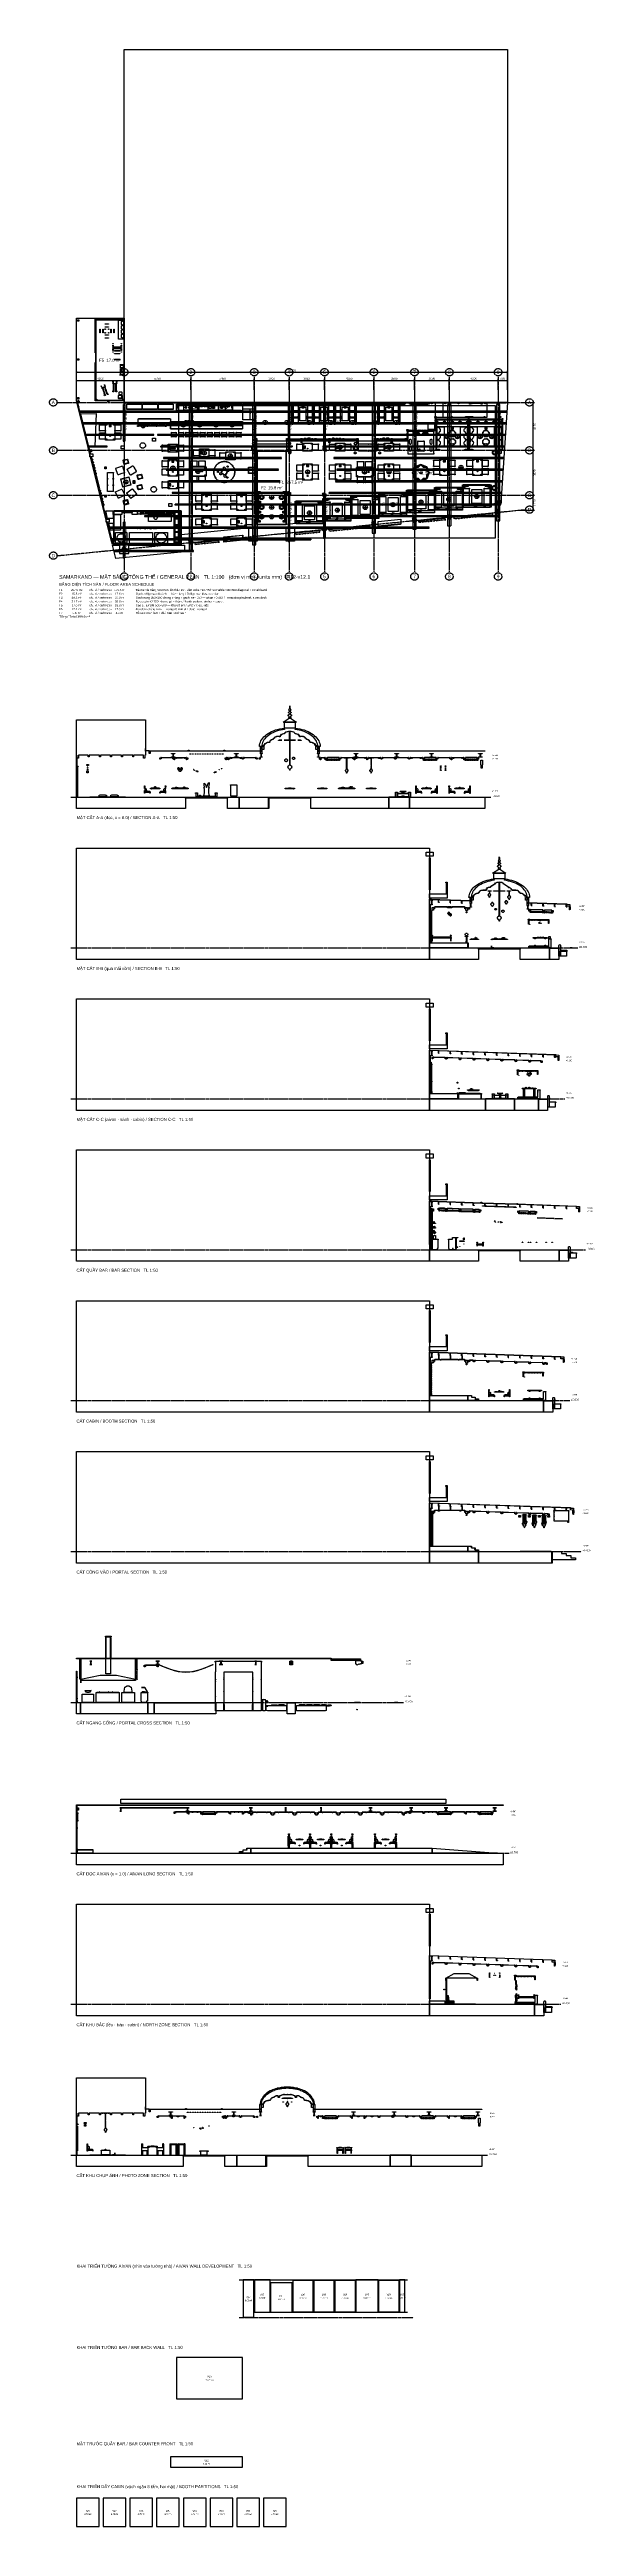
# Model space of a CAD drawing. Header units: millimetres. Extents: x -2320 to 44593, y -183000 to 30400.
import ezdxf
from ezdxf.enums import TextEntityAlignment as Align

# ---------------------------------------------------------------- set-up
doc = ezdxf.new("R2010")
doc.units = ezdxf.units.MM
doc.header["$LTSCALE"] = 50
doc.linetypes.add('CENTER', pattern=[5.08, 3.175, -0.635, 0.635, -0.635])
doc.linetypes.add('DASHED', pattern=[1.524, 1.27, -0.254])
for name, color, linetype in [('A-AIVAN', 40, 'Continuous'), ('A-BAR', 5, 'Continuous'), ('A-BLDG', 8, 'Continuous'), ('A-BOOTH', 30, 'Continuous'), ('A-CLNG', 150, 'Continuous'), ('A-CORR', 34, 'Continuous'), ('A-DIMS', 1, 'Continuous'), ('A-FACADE', 150, 'Continuous'), ('A-FLOR-F1', 2, 'Continuous'), ('A-FLOR-F2', 4, 'Continuous'), ('A-FLOR-F3', 30, 'Continuous'), ('A-FLOR-F4', 6, 'Continuous'), ('A-FLOR-F5', 50, 'Continuous'), ('A-FLOR-F6', 8, 'Continuous'), ('A-FLOR-F7', 140, 'Continuous'), ('A-FLOR-TEXT', 7, 'Continuous'), ('A-FURN', 3, 'Continuous'), ('A-FURN-BASE', 9, 'Continuous'), ('A-KIDS', 50, 'Continuous'), ('A-MANGAL', 12, 'Continuous'), ('A-MISC', 9, 'Continuous'), ('A-PLNT', 92, 'Continuous'), ('A-SECT', 7, 'Continuous'), ('A-TENT', 60, 'Continuous'), ('A-TEXT', 7, 'Continuous'), ('A-WALL-CUT', 7, 'Continuous'), ('A-WFIN', 6, 'Continuous'), ('E-LITE', 1, 'Continuous'), ('E-POWR', 5, 'Continuous'), ('S-BEAM', 1, 'DASHED'), ('S-GRID', 8, 'CENTER'), ('S-PURL', 9, 'DASHED')]:
    doc.layers.add(name, color=color, linetype=linetype)
doc.styles.add('VN', font='arial.ttf')
doc.dimstyles.new('SMK', dxfattribs={"dimtxt": 180, "dimasz": 120, "dimexe": 120, "dimexo": 80, "dimgap": 60, "dimtad": 1, "dimdec": 0, "dimtxsty": 'VN', "dimblk": 'ARCHTICK', "dimcen": 2.5, "dimclrd": 1, "dimclre": 1, "dimclrt": 7, "dimazin": 3, "dimtfac": 1, "dimtmove": 0, "dimatfit": 3})

# ---------------------------------------------------------------- blocks, each defined once
blk = doc.blocks.new('_ARCHTICK')
at = {"color": 0, "linetype": 'BYBLOCK', "const_width": 0.15}
blk.add_lwpolyline([(-0.5, -0.5), (0.5, 0.5)], dxfattribs=at)

msp = doc.modelspace()

# ---------------------------------------------------------------- linework, layer by layer
at = {"layer": 'A-AIVAN'}
for points in [[(2695.7, 133.6), (2777.7, 133.6), (2781.7, 129.6), (2781.7, 47.6), (2777.7, 43.6), (2695.7, 43.6), (2691.7, 47.6), (2691.7, 129.6)], [(18543, -213), (18543, 7), (18617, 7), (18617, -1907), (18543, -1907), (18543, -1687), (18524, -1687), (18518, -1675), (18518, -225), (18524, -213)], [(20437, 7), (20437, -1907), (20363, -1907), (20363, 7)], [(22257, 7), (22257, -1907), (22183, -1907), (22183, 7)], [(24077, 7), (24077, -1907), (24003, -1907), (24003, 7)], [(26017, 7), (26017, -1907), (25943, -1907), (25943, 7)], [(27837, 7), (27837, -1907), (27763, -1907), (27763, 7)], [(30900, -1300), (30900, 0), (31533.7, 0), (31533.7, -1300)], [(14419.9, -175), (14340, -175), (14340, -140), (15280, -140), (15280, -175), (15220, -175), (15220, -145), (15219.9, -175), (15180.1, -175), (15180.1, -145), (15179.9, -175), (15160.1, -175), (15160.1, -145), (15147, -145), (15147, -175), (15133, -175), (15133, -145), (15119.9, -145), (15119.9, -175), (15100.1, -175), (15100.1, -145), (15099.9, -175), (15060.1, -175), (15060.1, -145), (15059.9, -175), (15020.1, -175), (15020.1, -145), (15019.9, -175), (15000.1, -175), (15000.1, -145), (14987, -145), (14987, -175), (14973, -175), (14973, -145), (14959.9, -145), (14959.9, -175), (14940.1, -175), (14940.1, -145), (14939.9, -175), (14900.1, -175), (14900.1, -145), (14899.9, -175), (14860.1, -175), (14860.1, -145), (14859.9, -175), (14840.1, -175), (14840.1, -145), (14827, -145), (14827, -175), (14813, -175), (14813, -145), (14799.9, -145), (14799.9, -175), (14780.1, -175), (14780.1, -145), (14779.9, -175), (14740.1, -175), (14740.1, -145), (14739.9, -175), (14700.1, -175), (14700.1, -145), (14699.9, -175), (14680.1, -175), (14680.1, -145), (14667, -145), (14667, -175), (14653, -175), (14653, -145), (14639.9, -145), (14639.9, -175), (14620.1, -175), (14620.1, -145), (14619.9, -175), (14580.1, -175), (14580.1, -145), (14579.9, -175), (14540.1, -175), (14540.1, -145), (14539.9, -175), (14520.1, -175), (14520.1, -145), (14507, -145), (14507, -175), (14493, -175), (14493, -145), (14479.9, -145), (14479.9, -175), (14460.1, -175), (14460.1, -145), (14459.9, -175), (14420.1, -175), (14420.1, -145)], [(14974.7, -661.5), (14964.7, -659.5), (14964.7, -563.5), (14966.7, -561.5), (14976.7, -563.5), (14976.7, -550), (15300, -550), (15300, -1500), (14976.7, -1500), (14976.7, -1483.5), (14974.7, -1485.5), (14964.7, -1483.5), (14964.7, -1387.5), (14966.7, -1385.5), (14976.7, -1387.5), (14976.7, -1380.5), (14974.7, -1382.5), (14964.7, -1380.5), (14964.7, -1284.5), (14966.7, -1282.5), (14976.7, -1284.5), (14976.7, -1277.5), (14974.7, -1279.5), (14964.7, -1277.5), (14964.7, -1181.5), (14966.7, -1179.5), (14976.7, -1181.5), (14976.7, -1174.5), (14974.7, -1176.5), (14964.7, -1174.5), (14964.7, -1078.5), (14966.7, -1076.5), (14976.7, -1078.5), (14976.7, -1071.5), (14974.7, -1073.5), (14964.7, -1071.5), (14964.7, -975.5), (14966.7, -973.5), (14976.7, -975.5), (14976.7, -968.5), (14974.7, -970.5), (14964.7, -968.5), (14964.7, -872.5), (14966.7, -870.5), (14976.7, -872.5), (14976.7, -865.5), (14974.7, -867.5), (14964.7, -865.5), (14964.7, -769.5), (14966.7, -767.5), (14976.7, -769.5), (14976.7, -762.5), (14974.7, -764.5), (14964.7, -762.5), (14964.7, -666.5), (14966.7, -664.5), (14976.7, -666.5), (14976.7, -659.5)], [(15259, -1513.2), (15255, -1509.2), (15255, -1427.2), (15259, -1423.2), (15341, -1423.2), (15345, -1427.2), (15345, -1509.2), (15341, -1513.2)], [(15330, -1555), (15325, -1560), (15275, -1560), (15270, -1555), (15270, -1505), (15275, -1500), (15325, -1500), (15330, -1505)], [(15311.8, -1640.4), (15300, -1643.5), (15288.2, -1640.4), (15279.6, -1631.7), (15276.5, -1620), (15279.6, -1608.3), (15288.2, -1599.6), (15300, -1596.5), (15311.8, -1599.6), (15320.4, -1608.3), (15323.5, -1620), (15320.4, -1631.7)], [(15311.8, -1760.4), (15300, -1763.5), (15288.2, -1760.4), (15279.6, -1751.7), (15276.5, -1740), (15279.6, -1728.3), (15288.2, -1719.6), (15300, -1716.5), (15311.8, -1719.6), (15320.4, -1728.3), (15323.5, -1740), (15320.4, -1751.7)], [(15311.8, -1880.4), (15300, -1883.5), (15288.2, -1880.4), (15279.6, -1871.7), (15276.5, -1860), (15279.6, -1848.3), (15288.2, -1839.6), (15300, -1836.5), (15311.8, -1839.6), (15320.4, -1848.3), (15323.5, -1860), (15320.4, -1871.7)], [(15311.8, -2000.4), (15300, -2003.5), (15288.2, -2000.4), (15279.6, -1991.8), (15276.5, -1980), (15279.6, -1968.2), (15288.2, -1959.6), (15300, -1956.5), (15311.8, -1959.6), (15320.4, -1968.2), (15323.5, -1980), (15320.4, -1991.8)], [(15311.8, -2120.4), (15300, -2123.5), (15288.2, -2120.4), (15279.6, -2111.7), (15276.5, -2100), (15279.6, -2088.3), (15288.2, -2079.6), (15300, -2076.5), (15311.8, -2079.6), (15320.4, -2088.3), (15323.5, -2100), (15320.4, -2111.7)], [(15429.9, -175), (15320, -175), (15320, -140), (16660, -140), (16660, -175), (16593, -175), (16593, -145), (16549.9, -145), (16549.9, -175), (16490.1, -175), (16490.1, -145), (16447, -145), (16447, -175), (16433, -175), (16433, -145), (16389.9, -145), (16389.9, -175), (16330.1, -175), (16330.1, -145), (16287, -145), (16287, -175), (16273, -175), (16273, -145), (16229.9, -145), (16229.9, -175), (16170.1, -175), (16170.1, -145), (16127, -145), (16127, -175), (16113, -175), (16113, -145), (16069.9, -145), (16069.9, -175), (16010.1, -175), (16010.1, -145), (15967, -145), (15967, -175), (15953, -175), (15953, -145), (15909.9, -145), (15909.9, -175), (15850.1, -175), (15850.1, -145), (15807, -145), (15807, -175), (15793, -175), (15793, -145), (15749.9, -145), (15749.9, -175), (15690.1, -175), (15690.1, -145), (15647, -145), (15647, -175), (15633, -175), (15633, -145), (15589.9, -145), (15589.9, -175), (15530.1, -175), (15530.1, -145), (15487, -145), (15487, -175), (15473, -175), (15473, -145), (15429.9, -145)], [(18665, -200), (18669, -204), (18669, -217), (18671, -214), (19087, -214), (19089, -217), (19089, -204), (19093, -200), (19135, -200), (19139, -204), (19139, -246), (19135, -250), (19123, -250), (19123, -360.3), (19105, -360.3), (19105, -250), (19093, -250), (19089, -246), (19089, -233), (19087, -243), (18671, -243), (18669, -233), (18669, -246), (18665, -250), (18653, -250), (18654, -728.3), (18665, -728.3), (18669, -732.3), (18669, -774.3), (18665, -778.3), (18654, -778.3), (18654, -1281.7), (18665, -1281.7), (18669, -1285.7), (18669, -1327.7), (18665, -1331.7), (18654, -1331.7), (18653, -1810), (18665, -1810), (18669, -1814), (18669, -1827), (18671, -1817), (19087, -1817), (19089, -1827), (19089, -1814), (19093, -1810), (19105, -1810), (19105, -1699.7), (19123, -1699.7), (19123, -1810), (19135, -1810), (19139, -1814), (19139, -1856), (19135, -1860), (19093, -1860), (19089, -1856), (19089, -1843), (19087, -1846), (18671, -1846), (18669, -1843), (18669, -1856), (18665, -1860), (18623, -1860), (18619, -1856), (18619, -1814), (18623, -1810), (18635, -1810), (18635, -1807), (18632, -1807), (18632, -1331.7), (18623, -1331.7), (18619, -1327.7), (18619, -1285.7), (18623, -1281.7), (18632, -1281.7), (18632, -778.3), (18623, -778.3), (18619, -774.3), (18619, -732.3), (18623, -728.3), (18632, -728.3), (18632, -253), (18635, -253), (18635, -250), (18623, -250), (18619, -246), (18619, -204), (18623, -200)], [(18620, -155), (18620, -140), (20370, -140), (20370, -155)], [(18701.4, -276), (18710.8, -270.2), (18726.2, -268.1), (18741.6, -272.4), (18745.7, -277.1), (18905.9, -274.6), (19013.4, -277.2), (19052.3, -286), (19066, -302.1), (19070, -316.2), (19074.8, -379.4), (19074.8, -632.6), (19070, -695.8), (19066, -709.9), (19052.3, -726), (19040.3, -730.7), (18986.6, -736.4), (18745.7, -734.9), (18741.6, -739.6), (18726.2, -743.9), (18710.8, -741.8), (18701.5, -736.4), (18688, -695.8), (18684.5, -664.2), (18682.3, -537.6), (18684.5, -347.8), (18688, -316.2)], [(18825.2, -1261.3), (18745.7, -1258.9), (18741.6, -1263.6), (18729.3, -1267.5), (18710.8, -1265.8), (18701.5, -1260.4), (18688, -1219.8), (18682.6, -1124.9), (18683.2, -903.4), (18688, -840.2), (18701.5, -799.6), (18710.8, -794.2), (18723.1, -792.1), (18738.5, -795), (18745.7, -801.1), (18986.6, -799.6), (19040.3, -805.3), (19052.3, -810), (19066, -826.1), (19070, -840.2), (19074.8, -903.4), (19074.8, -1156.6), (19070, -1219.8), (19066, -1233.9), (19052.3, -1250), (19013.4, -1258.8)], [(18704.7, -1320.8), (18726.2, -1316.1), (18741.6, -1320.4), (18745.7, -1325.1), (18905.9, -1322.6), (19013.4, -1325.2), (19052.3, -1334), (19066, -1350.1), (19070, -1364.2), (19074.8, -1427.4), (19074.8, -1680.6), (19070, -1743.8), (19066, -1757.9), (19052.3, -1774), (19040.3, -1778.7), (18986.6, -1784.4), (18745.7, -1782.9), (18741.6, -1787.6), (18726.2, -1791.9), (18710.8, -1789.8), (18701.5, -1784.4), (18688, -1743.8), (18684.5, -1712.2), (18682.6, -1459.1), (18688, -1364.2)], [(19093, -778.3), (19089, -774.3), (19089, -732.3), (19093, -728.3), (19105, -728.3), (19105, -618), (19123, -618), (19123, -728.3), (19135, -728.3), (19139, -732.3), (19139, -774.3), (19135, -778.3), (19123, -778.3), (19123, -889.9), (19105, -889.9), (19105, -778.3)], [(19135, -1281.7), (19139, -1285.7), (19139, -1327.7), (19135, -1331.7), (19123, -1331.7), (19123, -1442), (19105, -1442), (19105, -1331.7), (19093, -1331.7), (19089, -1327.7), (19089, -1285.7), (19093, -1281.7), (19105, -1281.7), (19105, -1170.1), (19123, -1170.1), (19123, -1281.7)], [(19756, -1586), (19224, -1586), (19224, -414), (19756, -414)], [(19893, -214), (20309, -214), (20311, -217), (20311, -204), (20315, -200), (20357, -200), (20361, -204), (20361, -246), (20357, -250), (20345, -250), (20345, -253), (20348, -253), (20348, -728.3), (20357, -728.3), (20361, -732.3), (20361, -774.3), (20357, -778.3), (20348, -778.3), (20348, -1281.7), (20357, -1281.7), (20361, -1285.7), (20361, -1327.7), (20357, -1331.7), (20348, -1331.7), (20348, -1807), (20345, -1807), (20345, -1810), (20357, -1810), (20361, -1814), (20361, -1856), (20357, -1860), (20315, -1860), (20311, -1856), (20311, -1843), (20309, -1846), (19893, -1846), (19891, -1843), (19891, -1856), (19887, -1860), (19845, -1860), (19841, -1856), (19841, -1814), (19845, -1810), (19857, -1810), (19857, -1699.7), (19875, -1699.7), (19875, -1810), (19887, -1810), (19891, -1814), (19891, -1827), (19893, -1817), (20309, -1817), (20311, -1827), (20311, -1814), (20315, -1810), (20327, -1810), (20326, -1331.7), (20315, -1331.7), (20311, -1327.7), (20311, -1285.7), (20315, -1281.7), (20326, -1281.7), (20326, -778.3), (20315, -778.3), (20311, -774.3), (20311, -732.3), (20315, -728.3), (20326, -728.3), (20327, -250), (20315, -250), (20311, -246), (20311, -233), (20309, -243), (19893, -243), (19891, -233), (19891, -246), (19887, -250), (19875, -250), (19875, -360.3), (19857, -360.3), (19857, -250), (19845, -250), (19841, -246), (19841, -204), (19845, -200), (19887, -200), (19891, -204), (19891, -217)], [(19875, -778.3), (19875, -889.9), (19857, -889.9), (19857, -778.3), (19845, -778.3), (19841, -774.3), (19841, -732.3), (19845, -728.3), (19857, -728.3), (19857, -618), (19875, -618), (19875, -728.3), (19887, -728.3), (19891, -732.3), (19891, -774.3), (19887, -778.3)], [(19875, -1331.7), (19875, -1442), (19857, -1442), (19857, -1331.7), (19845, -1331.7), (19841, -1327.7), (19841, -1285.7), (19845, -1281.7), (19857, -1281.7), (19857, -1170.1), (19875, -1170.1), (19875, -1281.7), (19887, -1281.7), (19891, -1285.7), (19891, -1327.7), (19887, -1331.7)], [(20127.9, -274.6), (20234.3, -277.1), (20244.6, -269.9), (20263, -268.6), (20278.5, -275.6), (20288, -302.1), (20292, -316.2), (20296.8, -379.4), (20296.8, -632.6), (20292, -695.8), (20278.5, -736.4), (20269.2, -741.8), (20256.9, -743.9), (20241.5, -741), (20234.3, -734.9), (19993.4, -736.4), (19939.7, -730.7), (19927.7, -726), (19914, -709.9), (19910, -695.8), (19905.2, -632.6), (19905.2, -379.4), (19910, -316.2), (19914, -302.1), (19927.7, -286), (19966.6, -277.2)], [(20127.9, -798.6), (20234.3, -801.1), (20244.6, -793.9), (20263, -792.6), (20278.5, -799.6), (20288, -826.1), (20292, -840.2), (20296.8, -903.4), (20296.8, -1156.6), (20292, -1219.8), (20278.5, -1260.4), (20269.2, -1265.8), (20256.9, -1267.9), (20241.5, -1265), (20234.3, -1258.9), (19993.4, -1260.4), (19939.7, -1254.7), (19927.7, -1250), (19914, -1233.9), (19910, -1219.8), (19905.2, -1156.6), (19905.2, -903.4), (19910, -840.2), (19914, -826.1), (19927.7, -810), (19966.6, -801.2)], [(20127.9, -1322.6), (20234.3, -1325.1), (20244.6, -1317.9), (20263, -1316.6), (20278.5, -1323.6), (20288, -1350.1), (20292, -1364.2), (20296.8, -1427.4), (20296.8, -1680.6), (20292, -1743.8), (20278.5, -1784.4), (20269.2, -1789.8), (20256.9, -1791.9), (20241.5, -1789), (20234.3, -1782.9), (19993.4, -1784.4), (19939.7, -1778.7), (19927.7, -1774), (19914, -1757.9), (19910, -1743.8), (19905.2, -1680.6), (19905.2, -1427.4), (19910, -1364.2), (19914, -1350.1), (19927.7, -1334), (19966.6, -1325.2)], [(20430, -155), (20430, -140), (22190, -140), (22190, -155)], [(20485, -200), (20489, -204), (20489, -217), (20491, -214), (20907, -214), (20909, -217), (20909, -204), (20913, -200), (20955, -200), (20959, -204), (20959, -246), (20955, -250), (20943, -250), (20943, -360.3), (20925, -360.3), (20925, -250), (20913, -250), (20909, -246), (20909, -233), (20907, -243), (20491, -243), (20489, -233), (20489, -246), (20485, -250), (20473, -250), (20474, -728.3), (20485, -728.3), (20489, -732.3), (20489, -774.3), (20485, -778.3), (20474, -778.3), (20474, -1281.7), (20485, -1281.7), (20489, -1285.7), (20489, -1327.7), (20485, -1331.7), (20474, -1331.7), (20473, -1810), (20485, -1810), (20489, -1814), (20489, -1827), (20491, -1817), (20907, -1817), (20909, -1827), (20909, -1814), (20913, -1810), (20925, -1810), (20925, -1699.7), (20943, -1699.7), (20943, -1810), (20955, -1810), (20959, -1814), (20959, -1856), (20955, -1860), (20913, -1860), (20909, -1856), (20909, -1843), (20907, -1846), (20491, -1846), (20489, -1843), (20489, -1856), (20485, -1860), (20443, -1860), (20439, -1856), (20439, -1814), (20443, -1810), (20455, -1810), (20455, -1807), (20452, -1807), (20452, -1331.7), (20443, -1331.7), (20439, -1327.7), (20439, -1285.7), (20443, -1281.7), (20452, -1281.7), (20452, -778.3), (20443, -778.3), (20439, -774.3), (20439, -732.3), (20443, -728.3), (20452, -728.3), (20452, -253), (20455, -253), (20455, -250), (20443, -250), (20439, -246), (20439, -204), (20443, -200)], [(20521.4, -276), (20530.8, -270.2), (20546.2, -268.1), (20561.6, -272.4), (20565.7, -277.1), (20725.9, -274.6), (20833.4, -277.2), (20872.3, -286), (20886, -302.1), (20890, -316.2), (20894.8, -379.4), (20894.8, -632.6), (20890, -695.8), (20886, -709.9), (20872.3, -726), (20860.3, -730.7), (20806.6, -736.4), (20565.7, -734.9), (20561.6, -739.6), (20546.2, -743.9), (20530.8, -741.8), (20521.5, -736.4), (20508, -695.8), (20504.5, -664.2), (20502.3, -537.6), (20504.5, -347.8), (20508, -316.2)], [(20645.2, -1261.3), (20565.7, -1258.9), (20561.6, -1263.6), (20549.3, -1267.5), (20530.8, -1265.8), (20521.5, -1260.4), (20508, -1219.8), (20502.6, -1124.9), (20503.2, -903.4), (20508, -840.2), (20521.5, -799.6), (20530.8, -794.2), (20543.1, -792.1), (20558.5, -795), (20565.7, -801.1), (20806.6, -799.6), (20860.3, -805.3), (20872.3, -810), (20886, -826.1), (20890, -840.2), (20894.8, -903.4), (20894.8, -1156.6), (20890, -1219.8), (20886, -1233.9), (20872.3, -1250), (20833.4, -1258.8)], [(20524.7, -1320.8), (20546.2, -1316.1), (20561.6, -1320.4), (20565.7, -1325.1), (20725.9, -1322.6), (20833.4, -1325.2), (20872.3, -1334), (20886, -1350.1), (20890, -1364.2), (20894.8, -1427.4), (20894.8, -1680.6), (20890, -1743.8), (20886, -1757.9), (20872.3, -1774), (20860.3, -1778.7), (20806.6, -1784.4), (20565.7, -1782.9), (20561.6, -1787.6), (20546.2, -1791.9), (20530.8, -1789.8), (20521.5, -1784.4), (20508, -1743.8), (20504.5, -1712.2), (20502.6, -1459.1), (20508, -1364.2)], [(20913, -778.3), (20909, -774.3), (20909, -732.3), (20913, -728.3), (20925, -728.3), (20925, -618), (20943, -618), (20943, -728.3), (20955, -728.3), (20959, -732.3), (20959, -774.3), (20955, -778.3), (20943, -778.3), (20943, -889.9), (20925, -889.9), (20925, -778.3)], [(20955, -1281.7), (20959, -1285.7), (20959, -1327.7), (20955, -1331.7), (20943, -1331.7), (20943, -1442), (20925, -1442), (20925, -1331.7), (20913, -1331.7), (20909, -1327.7), (20909, -1285.7), (20913, -1281.7), (20925, -1281.7), (20925, -1170.1), (20943, -1170.1), (20943, -1281.7)], [(21576, -1586), (21044, -1586), (21044, -414), (21576, -414)], [(21713, -214), (22129, -214), (22131, -217), (22131, -204), (22135, -200), (22177, -200), (22181, -204), (22181, -246), (22177, -250), (22165, -250), (22165, -253), (22168, -253), (22168, -728.3), (22177, -728.3), (22181, -732.3), (22181, -774.3), (22177, -778.3), (22168, -778.3), (22168, -1281.7), (22177, -1281.7), (22181, -1285.7), (22181, -1327.7), (22177, -1331.7), (22168, -1331.7), (22168, -1807), (22165, -1807), (22165, -1810), (22177, -1810), (22181, -1814), (22181, -1856), (22177, -1860), (22135, -1860), (22131, -1856), (22131, -1843), (22129, -1846), (21713, -1846), (21711, -1843), (21711, -1856), (21707, -1860), (21665, -1860), (21661, -1856), (21661, -1814), (21665, -1810), (21677, -1810), (21677, -1699.7), (21695, -1699.7), (21695, -1810), (21707, -1810), (21711, -1814), (21711, -1827), (21713, -1817), (22129, -1817), (22131, -1827), (22131, -1814), (22135, -1810), (22147, -1810), (22146, -1331.7), (22135, -1331.7), (22131, -1327.7), (22131, -1285.7), (22135, -1281.7), (22146, -1281.7), (22146, -778.3), (22135, -778.3), (22131, -774.3), (22131, -732.3), (22135, -728.3), (22146, -728.3), (22147, -250), (22135, -250), (22131, -246), (22131, -233), (22129, -243), (21713, -243), (21711, -233), (21711, -246), (21707, -250), (21695, -250), (21695, -360.3), (21677, -360.3), (21677, -250), (21665, -250), (21661, -246), (21661, -204), (21665, -200), (21707, -200), (21711, -204), (21711, -217)], [(21695, -778.3), (21695, -889.9), (21677, -889.9), (21677, -778.3), (21665, -778.3), (21661, -774.3), (21661, -732.3), (21665, -728.3), (21677, -728.3), (21677, -618), (21695, -618), (21695, -728.3), (21707, -728.3), (21711, -732.3), (21711, -774.3), (21707, -778.3)], [(21695, -1331.7), (21695, -1442), (21677, -1442), (21677, -1331.7), (21665, -1331.7), (21661, -1327.7), (21661, -1285.7), (21665, -1281.7), (21677, -1281.7), (21677, -1170.1), (21695, -1170.1), (21695, -1281.7), (21707, -1281.7), (21711, -1285.7), (21711, -1327.7), (21707, -1331.7)], [(21947.9, -274.6), (22054.3, -277.1), (22064.6, -269.9), (22083, -268.6), (22098.5, -275.6), (22108, -302.1), (22112, -316.2), (22116.8, -379.4), (22116.8, -632.6), (22112, -695.8), (22098.5, -736.4), (22089.2, -741.8), (22076.9, -743.9), (22061.5, -741), (22054.3, -734.9), (21813.4, -736.4), (21759.7, -730.7), (21747.7, -726), (21734, -709.9), (21730, -695.8), (21725.2, -632.6), (21725.2, -379.4), (21730, -316.2), (21734, -302.1), (21747.7, -286), (21786.6, -277.2)], [(21947.9, -798.6), (22054.3, -801.1), (22064.6, -793.9), (22083, -792.6), (22098.5, -799.6), (22108, -826.1), (22112, -840.2), (22116.8, -903.4), (22116.8, -1156.6), (22112, -1219.8), (22098.5, -1260.4), (22089.2, -1265.8), (22076.9, -1267.9), (22061.5, -1265), (22054.3, -1258.9), (21813.4, -1260.4), (21759.7, -1254.7), (21747.7, -1250), (21734, -1233.9), (21730, -1219.8), (21725.2, -1156.6), (21725.2, -903.4), (21730, -840.2), (21734, -826.1), (21747.7, -810), (21786.6, -801.2)], [(21947.9, -1322.6), (22054.3, -1325.1), (22064.6, -1317.9), (22083, -1316.6), (22098.5, -1323.6), (22108, -1350.1), (22112, -1364.2), (22116.8, -1427.4), (22116.8, -1680.6), (22112, -1743.8), (22098.5, -1784.4), (22089.2, -1789.8), (22076.9, -1791.9), (22061.5, -1789), (22054.3, -1782.9), (21813.4, -1784.4), (21759.7, -1778.7), (21747.7, -1774), (21734, -1757.9), (21730, -1743.8), (21725.2, -1680.6), (21725.2, -1427.4), (21730, -1364.2), (21734, -1350.1), (21747.7, -1334), (21786.6, -1325.2)], [(22250, -155), (22250, -140), (24010, -140), (24010, -155)], [(22305, -200), (22309, -204), (22309, -217), (22311, -214), (22727, -214), (22729, -217), (22729, -204), (22733, -200), (22775, -200), (22779, -204), (22779, -246), (22775, -250), (22763, -250), (22763, -360.3), (22745, -360.3), (22745, -250), (22733, -250), (22729, -246), (22729, -233), (22727, -243), (22311, -243), (22309, -233), (22309, -246), (22305, -250), (22293, -250), (22294, -728.3), (22305, -728.3), (22309, -732.3), (22309, -774.3), (22305, -778.3), (22294, -778.3), (22294, -1281.7), (22305, -1281.7), (22309, -1285.7), (22309, -1327.7), (22305, -1331.7), (22294, -1331.7), (22293, -1810), (22305, -1810), (22309, -1814), (22309, -1827), (22311, -1817), (22727, -1817), (22729, -1827), (22729, -1814), (22733, -1810), (22745, -1810), (22745, -1699.7), (22763, -1699.7), (22763, -1810), (22775, -1810), (22779, -1814), (22779, -1856), (22775, -1860), (22733, -1860), (22729, -1856), (22729, -1843), (22727, -1846), (22311, -1846), (22309, -1843), (22309, -1856), (22305, -1860), (22263, -1860), (22259, -1856), (22259, -1814), (22263, -1810), (22275, -1810), (22275, -1807), (22272, -1807), (22272, -1331.7), (22263, -1331.7), (22259, -1327.7), (22259, -1285.7), (22263, -1281.7), (22272, -1281.7), (22272, -778.3), (22263, -778.3), (22259, -774.3), (22259, -732.3), (22263, -728.3), (22272, -728.3), (22272, -253), (22275, -253), (22275, -250), (22263, -250), (22259, -246), (22259, -204), (22263, -200)], [(22341.4, -276), (22350.8, -270.2), (22366.2, -268.1), (22381.6, -272.4), (22385.7, -277.1), (22545.9, -274.6), (22653.4, -277.2), (22692.3, -286), (22706, -302.1), (22710, -316.2), (22714.8, -379.4), (22714.8, -632.6), (22710, -695.8), (22706, -709.9), (22692.3, -726), (22680.3, -730.7), (22626.6, -736.4), (22385.7, -734.9), (22381.6, -739.6), (22366.2, -743.9), (22350.8, -741.8), (22341.5, -736.4), (22328, -695.8), (22324.5, -664.2), (22322.3, -537.6), (22324.5, -347.8), (22328, -316.2)], [(22465.2, -1261.3), (22385.7, -1258.9), (22381.6, -1263.6), (22369.3, -1267.5), (22350.8, -1265.8), (22341.5, -1260.4), (22328, -1219.8), (22322.6, -1124.9), (22323.2, -903.4), (22328, -840.2), (22341.5, -799.6), (22350.8, -794.2), (22363.1, -792.1), (22378.5, -795), (22385.7, -801.1), (22626.6, -799.6), (22680.3, -805.3), (22692.3, -810), (22706, -826.1), (22710, -840.2), (22714.8, -903.4), (22714.8, -1156.6), (22710, -1219.8), (22706, -1233.9), (22692.3, -1250), (22653.4, -1258.8)], [(22347.8, -1319.4), (22369.3, -1316.5), (22381.6, -1320.4), (22385.7, -1325.1), (22545.9, -1322.6), (22653.4, -1325.2), (22692.3, -1334), (22706, -1350.1), (22710, -1364.2), (22714.8, -1427.4), (22714.8, -1680.6), (22710, -1743.8), (22706, -1757.9), (22692.3, -1774), (22680.3, -1778.7), (22626.6, -1784.4), (22385.7, -1782.9), (22381.6, -1787.6), (22366.2, -1791.9), (22350.8, -1789.8), (22341.5, -1784.4), (22328, -1743.8), (22324.5, -1712.2), (22322.6, -1459.1), (22328, -1364.2), (22341.5, -1323.6)], [(22733, -778.3), (22729, -774.3), (22729, -732.3), (22733, -728.3), (22745, -728.3), (22745, -618), (22763, -618), (22763, -728.3), (22775, -728.3), (22779, -732.3), (22779, -774.3), (22775, -778.3), (22763, -778.3), (22763, -889.9), (22745, -889.9), (22745, -778.3)], [(22775, -1281.7), (22779, -1285.7), (22779, -1327.7), (22775, -1331.7), (22763, -1331.7), (22763, -1442), (22745, -1442), (22745, -1331.7), (22733, -1331.7), (22729, -1327.7), (22729, -1285.7), (22733, -1281.7), (22745, -1281.7), (22745, -1170.1), (22763, -1170.1), (22763, -1281.7)], [(23396, -1586), (22864, -1586), (22864, -414), (23396, -414)], [(23533, -214), (23949, -214), (23951, -217), (23951, -204), (23955, -200), (23997, -200), (24001, -204), (24001, -246), (23997, -250), (23985, -250), (23985, -253), (23988, -253), (23988, -728.3), (23997, -728.3), (24001, -732.3), (24001, -774.3), (23997, -778.3), (23988, -778.3), (23988, -1281.7), (23997, -1281.7), (24001, -1285.7), (24001, -1327.7), (23997, -1331.7), (23988, -1331.7), (23988, -1807), (23985, -1807), (23985, -1810), (23997, -1810), (24001, -1814), (24001, -1856), (23997, -1860), (23955, -1860), (23951, -1856), (23951, -1843), (23949, -1846), (23533, -1846), (23531, -1843), (23531, -1856), (23527, -1860), (23485, -1860), (23481, -1856), (23481, -1814), (23485, -1810), (23497, -1810), (23497, -1699.7), (23515, -1699.7), (23515, -1810), (23527, -1810), (23531, -1814), (23531, -1827), (23533, -1817), (23949, -1817), (23951, -1827), (23951, -1814), (23955, -1810), (23967, -1810), (23966, -1331.7), (23955, -1331.7), (23951, -1327.7), (23951, -1285.7), (23955, -1281.7), (23966, -1281.7), (23966, -778.3), (23955, -778.3), (23951, -774.3), (23951, -732.3), (23955, -728.3), (23966, -728.3), (23967, -250), (23955, -250), (23951, -246), (23951, -233), (23949, -243), (23533, -243), (23531, -233), (23531, -246), (23527, -250), (23515, -250), (23515, -360.3), (23497, -360.3), (23497, -250), (23485, -250), (23481, -246), (23481, -204), (23485, -200), (23527, -200), (23531, -204), (23531, -217)], [(23515, -778.3), (23515, -889.9), (23497, -889.9), (23497, -778.3), (23485, -778.3), (23481, -774.3), (23481, -732.3), (23485, -728.3), (23497, -728.3), (23497, -618), (23515, -618), (23515, -728.3), (23527, -728.3), (23531, -732.3), (23531, -774.3), (23527, -778.3)], [(23515, -1331.7), (23515, -1442), (23497, -1442), (23497, -1331.7), (23485, -1331.7), (23481, -1327.7), (23481, -1285.7), (23485, -1281.7), (23497, -1281.7), (23497, -1170.1), (23515, -1170.1), (23515, -1281.7), (23527, -1281.7), (23531, -1285.7), (23531, -1327.7), (23527, -1331.7)], [(23767.9, -274.6), (23874.3, -277.1), (23884.6, -269.9), (23903, -268.6), (23918.5, -275.6), (23928, -302.1), (23932, -316.2), (23936.8, -379.4), (23936.8, -632.6), (23932, -695.8), (23918.5, -736.4), (23909.2, -741.8), (23896.9, -743.9), (23881.5, -741), (23874.3, -734.9), (23633.4, -736.4), (23579.7, -730.7), (23567.7, -726), (23554, -709.9), (23550, -695.8), (23545.2, -632.6), (23545.2, -379.4), (23550, -316.2), (23554, -302.1), (23567.7, -286), (23606.6, -277.2)], [(23767.9, -798.6), (23874.3, -801.1), (23884.6, -793.9), (23903, -792.6), (23918.5, -799.6), (23928, -826.1), (23932, -840.2), (23936.8, -903.4), (23936.8, -1156.6), (23932, -1219.8), (23918.5, -1260.4), (23909.2, -1265.8), (23896.9, -1267.9), (23881.5, -1265), (23874.3, -1258.9), (23633.4, -1260.4), (23579.7, -1254.7), (23567.7, -1250), (23554, -1233.9), (23550, -1219.8), (23545.2, -1156.6), (23545.2, -903.4), (23550, -840.2), (23554, -826.1), (23567.7, -810), (23606.6, -801.2)], [(23767.9, -1322.6), (23874.3, -1325.1), (23884.6, -1317.9), (23903, -1316.6), (23918.5, -1323.6), (23928, -1350.1), (23932, -1364.2), (23936.8, -1427.4), (23936.8, -1680.6), (23932, -1743.8), (23918.5, -1784.4), (23909.2, -1789.8), (23896.9, -1791.9), (23881.5, -1789), (23874.3, -1782.9), (23633.4, -1784.4), (23579.7, -1778.7), (23567.7, -1774), (23554, -1757.9), (23550, -1743.8), (23545.2, -1680.6), (23545.2, -1427.4), (23550, -1364.2), (23554, -1350.1), (23567.7, -1334), (23606.6, -1325.2)], [(24169.9, -175), (24060, -175), (24060, -140), (25960, -140), (25960, -175), (25870.1, -175), (25870.1, -145), (25827, -145), (25827, -175), (25813, -175), (25813, -145), (25769.9, -145), (25769.9, -175), (25710.1, -175), (25710.1, -145), (25667, -145), (25667, -175), (25653, -175), (25653, -145), (25609.9, -145), (25609.9, -175), (25550.1, -175), (25550.1, -145), (25507, -145), (25507, -175), (25493, -175), (25493, -145), (25449.9, -145), (25449.9, -175), (25390.1, -175), (25390.1, -145), (25347, -145), (25347, -175), (25333, -175), (25333, -145), (25289.9, -145), (25289.9, -175), (25230.1, -175), (25230.1, -145), (25187, -145), (25187, -175), (25173, -175), (25173, -145), (25129.9, -145), (25129.9, -175), (25070.1, -175), (25070.1, -145), (25027, -145), (25027, -175), (25013, -175), (25013, -145), (24969.9, -145), (24969.9, -175), (24910.1, -175), (24910.1, -145), (24867, -145), (24867, -175), (24853, -175), (24853, -145), (24809.9, -145), (24809.9, -175), (24750.1, -175), (24750.1, -145), (24707, -145), (24707, -175), (24693, -175), (24693, -145), (24649.9, -145), (24649.9, -175), (24590.1, -175), (24590.1, -145), (24547, -145), (24547, -175), (24533, -175), (24533, -145), (24489.9, -145), (24489.9, -175), (24430.1, -175), (24430.1, -145), (24387, -145), (24387, -175), (24373, -175), (24373, -145), (24329.9, -145), (24329.9, -175), (24270.1, -175), (24270.1, -145), (24227, -145), (24227, -175), (24213, -175), (24213, -145), (24169.9, -145)], [(26010, -155), (26010, -140), (27770, -140), (27770, -155)], [(26065, -200), (26069, -204), (26069, -217), (26071, -214), (26487, -214), (26489, -217), (26489, -204), (26493, -200), (26535, -200), (26539, -204), (26539, -246), (26535, -250), (26523, -250), (26523, -360.3), (26505, -360.3), (26505, -250), (26493, -250), (26489, -246), (26489, -233), (26487, -243), (26071, -243), (26069, -233), (26069, -246), (26065, -250), (26053, -250), (26054, -728.3), (26065, -728.3), (26069, -732.3), (26069, -774.3), (26065, -778.3), (26054, -778.3), (26054, -1281.7), (26065, -1281.7), (26069, -1285.7), (26069, -1327.7), (26065, -1331.7), (26054, -1331.7), (26053, -1810), (26065, -1810), (26069, -1814), (26069, -1827), (26071, -1817), (26487, -1817), (26489, -1827), (26489, -1814), (26493, -1810), (26505, -1810), (26505, -1699.7), (26523, -1699.7), (26523, -1810), (26535, -1810), (26539, -1814), (26539, -1856), (26535, -1860), (26493, -1860), (26489, -1856), (26489, -1843), (26487, -1846), (26071, -1846), (26069, -1843), (26069, -1856), (26065, -1860), (26023, -1860), (26019, -1856), (26019, -1814), (26023, -1810), (26035, -1810), (26035, -1807), (26032, -1807), (26032, -1331.7), (26023, -1331.7), (26019, -1327.7), (26019, -1285.7), (26023, -1281.7), (26032, -1281.7), (26032, -778.3), (26023, -778.3), (26019, -774.3), (26019, -732.3), (26023, -728.3), (26032, -728.3), (26032, -253), (26035, -253), (26035, -250), (26023, -250), (26019, -246), (26019, -204), (26023, -200)], [(26101.4, -276), (26110.8, -270.2), (26126.2, -268.1), (26141.6, -272.4), (26145.7, -277.1), (26305.9, -274.6), (26413.4, -277.2), (26452.3, -286), (26466, -302.1), (26470, -316.2), (26474.8, -379.4), (26474.8, -632.6), (26470, -695.8), (26466, -709.9), (26452.3, -726), (26440.3, -730.7), (26386.6, -736.4), (26145.7, -734.9), (26141.6, -739.6), (26126.2, -743.9), (26110.8, -741.8), (26101.5, -736.4), (26088, -695.8), (26084.5, -664.2), (26082.3, -537.6), (26084.5, -347.8), (26088, -316.2)], [(26225.2, -1261.3), (26145.7, -1258.9), (26141.6, -1263.6), (26129.3, -1267.5), (26110.8, -1265.8), (26101.5, -1260.4), (26088, -1219.8), (26082.6, -1124.9), (26083.2, -903.4), (26088, -840.2), (26101.5, -799.6), (26110.8, -794.2), (26123.1, -792.1), (26138.5, -795), (26145.7, -801.1), (26386.6, -799.6), (26440.3, -805.3), (26452.3, -810), (26466, -826.1), (26470, -840.2), (26474.8, -903.4), (26474.8, -1156.6), (26470, -1219.8), (26466, -1233.9), (26452.3, -1250), (26413.4, -1258.8)], [(26107.8, -1319.4), (26129.3, -1316.5), (26141.6, -1320.4), (26145.7, -1325.1), (26305.9, -1322.6), (26413.4, -1325.2), (26452.3, -1334), (26466, -1350.1), (26470, -1364.2), (26474.8, -1427.4), (26474.8, -1680.6), (26470, -1743.8), (26466, -1757.9), (26452.3, -1774), (26440.3, -1778.7), (26386.6, -1784.4), (26145.7, -1782.9), (26141.6, -1787.6), (26126.2, -1791.9), (26110.8, -1789.8), (26101.5, -1784.4), (26088, -1743.8), (26084.5, -1712.2), (26082.6, -1459.1), (26088, -1364.2), (26101.5, -1323.6)], [(26493, -778.3), (26489, -774.3), (26489, -732.3), (26493, -728.3), (26505, -728.3), (26505, -618), (26523, -618), (26523, -728.3), (26535, -728.3), (26539, -732.3), (26539, -774.3), (26535, -778.3), (26523, -778.3), (26523, -889.9), (26505, -889.9), (26505, -778.3)], [(26523, -1331.7), (26523, -1442), (26505, -1442), (26505, -1331.7), (26493, -1331.7), (26489, -1327.7), (26489, -1285.7), (26493, -1281.7), (26505, -1281.7), (26505, -1170.1), (26523, -1170.1), (26523, -1281.7), (26535, -1281.7), (26539, -1285.7), (26539, -1327.7), (26535, -1331.7)], [(27156, -1586), (26624, -1586), (26624, -414), (27156, -414)], [(27293, -214), (27709, -214), (27711, -217), (27711, -204), (27715, -200), (27757, -200), (27761, -204), (27761, -246), (27757, -250), (27745, -250), (27745, -253), (27748, -253), (27748, -728.3), (27757, -728.3), (27761, -732.3), (27761, -774.3), (27757, -778.3), (27748, -778.3), (27748, -1281.7), (27757, -1281.7), (27761, -1285.7), (27761, -1327.7), (27757, -1331.7), (27748, -1331.7), (27748, -1807), (27745, -1807), (27745, -1810), (27757, -1810), (27761, -1814), (27761, -1856), (27757, -1860), (27715, -1860), (27711, -1856), (27711, -1843), (27709, -1846), (27293, -1846), (27291, -1843), (27291, -1856), (27287, -1860), (27245, -1860), (27241, -1856), (27241, -1814), (27245, -1810), (27257, -1810), (27257, -1699.7), (27275, -1699.7), (27275, -1810), (27287, -1810), (27291, -1814), (27291, -1827), (27293, -1817), (27709, -1817), (27711, -1827), (27711, -1814), (27715, -1810), (27727, -1810), (27726, -1331.7), (27715, -1331.7), (27711, -1327.7), (27711, -1285.7), (27715, -1281.7), (27726, -1281.7), (27726, -778.3), (27715, -778.3), (27711, -774.3), (27711, -732.3), (27715, -728.3), (27726, -728.3), (27727, -250), (27715, -250), (27711, -246), (27711, -233), (27709, -243), (27293, -243), (27291, -233), (27291, -246), (27287, -250), (27275, -250), (27275, -360.3), (27257, -360.3), (27257, -250), (27245, -250), (27241, -246), (27241, -204), (27245, -200), (27287, -200), (27291, -204), (27291, -217)], [(27275, -778.3), (27275, -889.9), (27257, -889.9), (27257, -778.3), (27245, -778.3), (27241, -774.3), (27241, -732.3), (27245, -728.3), (27257, -728.3), (27257, -618), (27275, -618), (27275, -728.3), (27287, -728.3), (27291, -732.3), (27291, -774.3), (27287, -778.3)], [(27275, -1331.7), (27275, -1442), (27257, -1442), (27257, -1331.7), (27245, -1331.7), (27241, -1327.7), (27241, -1285.7), (27245, -1281.7), (27257, -1281.7), (27257, -1170.1), (27275, -1170.1), (27275, -1281.7), (27287, -1281.7), (27291, -1285.7), (27291, -1327.7), (27287, -1331.7)], [(27527.9, -274.6), (27634.3, -277.1), (27644.6, -269.9), (27663, -268.6), (27678.5, -275.6), (27688, -302.1), (27692, -316.2), (27696.8, -379.4), (27696.8, -632.6), (27692, -695.8), (27678.5, -736.4), (27669.2, -741.8), (27656.9, -743.9), (27641.5, -741), (27634.3, -734.9), (27393.4, -736.4), (27339.7, -730.7), (27327.7, -726), (27314, -709.9), (27310, -695.8), (27305.2, -632.6), (27305.2, -379.4), (27310, -316.2), (27314, -302.1), (27327.7, -286), (27366.6, -277.2)], [(27527.9, -798.6), (27634.3, -801.1), (27644.6, -793.9), (27663, -792.6), (27678.5, -799.6), (27688, -826.1), (27692, -840.2), (27696.8, -903.4), (27696.8, -1156.6), (27692, -1219.8), (27678.5, -1260.4), (27669.2, -1265.8), (27656.9, -1267.9), (27641.5, -1265), (27634.3, -1258.9), (27393.4, -1260.4), (27339.7, -1254.7), (27327.7, -1250), (27314, -1233.9), (27310, -1219.8), (27305.2, -1156.6), (27305.2, -903.4), (27310, -840.2), (27314, -826.1), (27327.7, -810), (27366.6, -801.2)], [(27527.9, -1322.6), (27634.3, -1325.1), (27644.6, -1317.9), (27663, -1316.6), (27678.5, -1323.6), (27688, -1350.1), (27692, -1364.2), (27696.8, -1427.4), (27696.8, -1680.6), (27692, -1743.8), (27678.5, -1784.4), (27669.2, -1789.8), (27656.9, -1791.9), (27641.5, -1789), (27634.3, -1782.9), (27393.4, -1784.4), (27339.7, -1778.7), (27327.7, -1774), (27314, -1757.9), (27310, -1743.8), (27305.2, -1680.6), (27305.2, -1427.4), (27310, -1364.2), (27314, -1350.1), (27327.7, -1334), (27366.6, -1325.2)], [(27929.9, -175), (27820, -175), (27820, -140), (28280, -140), (28280, -175), (28190.1, -175), (28190.1, -145), (28147, -145), (28147, -175), (28133, -175), (28133, -145), (28089.9, -145), (28089.9, -175), (28030.1, -175), (28030.1, -145), (27987, -145), (27987, -175), (27973, -175), (27973, -145), (27929.9, -145)], [(30941, -1313.2), (30859, -1313.2), (30855, -1309.2), (30855, -1227.2), (30859, -1223.2), (30941, -1223.2), (30945, -1227.2), (30945, -1309.2)], [(30925, -1300), (30930, -1305), (30930, -1355), (30925, -1360), (30875, -1360), (30870, -1355), (30870, -1305), (30875, -1300)], [(30923.5, -1425.4), (30920.4, -1437.1), (30911.7, -1445.7), (30900, -1448.9), (30888.3, -1445.7), (30879.6, -1437.1), (30876.5, -1425.4), (30879.6, -1413.6), (30888.3, -1405), (30900, -1401.9), (30911.7, -1405), (30920.4, -1413.6)], [(30923.5, -1556.1), (30920.4, -1567.8), (30911.7, -1576.4), (30900, -1579.6), (30888.3, -1576.4), (30879.6, -1567.8), (30876.5, -1556.1), (30879.6, -1544.3), (30888.3, -1535.7), (30900, -1532.6), (30911.7, -1535.7), (30920.4, -1544.3)], [(30923.5, -1686.8), (30920.4, -1698.5), (30911.7, -1707.1), (30900, -1710.3), (30888.3, -1707.1), (30879.6, -1698.5), (30876.5, -1686.8), (30879.6, -1675), (30888.3, -1666.4), (30900, -1663.3), (30911.7, -1666.4), (30920.4, -1675)], [(30923.5, -1817.5), (30920.4, -1829.2), (30911.7, -1837.9), (30900, -1841), (30888.3, -1837.9), (30879.6, -1829.2), (30876.5, -1817.5), (30879.6, -1805.8), (30888.3, -1797.1), (30900, -1794), (30911.7, -1797.1), (30920.4, -1805.8)], [(30923.5, -1948.2), (30920.4, -1960), (30911.7, -1968.6), (30900, -1971.7), (30888.3, -1968.6), (30879.6, -1960), (30876.5, -1948.2), (30879.6, -1936.5), (30888.3, -1927.9), (30900, -1924.7), (30911.7, -1927.9), (30920.4, -1936.5)], [(30923.5, -2078.9), (30920.4, -2090.7), (30911.7, -2099.3), (30900, -2102.4), (30888.3, -2099.3), (30879.6, -2090.7), (30876.5, -2078.9), (30879.6, -2067.2), (30888.3, -2058.6), (30900, -2055.4), (30911.7, -2058.6), (30920.4, -2067.2)], [(30905, -1291), (30905, -1229), (30909, -1225), (30971, -1225), (30975, -1229), (30975, -1291), (30971, -1295), (30909, -1295)], [(32345, -1291), (32341, -1295), (32279, -1295), (32275, -1291), (32275, -1229), (32279, -1225), (32341, -1225), (32345, -1229)], [(34116.2, -1230), (34116.2, -1290), (33482.5, -1290), (33482.5, -1230)], [(33685, -1229), (33689, -1225), (33751, -1225), (33755, -1229), (33755, -1291), (33751, -1295), (33689, -1295), (33685, -1291)], [(35161, -1295), (35099, -1295), (35095, -1291), (35095, -1229), (35099, -1225), (35161, -1225), (35165, -1229), (35165, -1291)], [(36535, -1291), (36531, -1295), (36469, -1295), (36465, -1291), (36465, -1229), (36469, -1225), (36531, -1225), (36535, -1229)], [(15213.5, -4134.8), (15178.9, -4116.3), (15148.6, -4091.4), (15123.7, -4061.1), (15105.2, -4026.5), (15093.8, -3989), (15090, -3950), (15093.8, -3911), (15105.2, -3873.5), (15123.7, -3838.9), (15148.6, -3808.6), (15178.9, -3783.7), (15213.5, -3765.2), (15251, -3753.8), (15290, -3750), (15329, -3753.8), (15366.5, -3765.2), (15401.1, -3783.7), (15431.4, -3808.6), (15456.3, -3838.9), (15474.8, -3873.5), (15486.2, -3911), (15490, -3950), (15486.2, -3989), (15474.8, -4026.5), (15456.3, -4061.1), (15431.4, -4091.4), (15401.1, -4116.3), (15366.5, -4134.8), (15329, -4146.2), (15290, -4150), (15251, -4146.2)], [(15229.3, -3648.2), (15194.9, -3625.1), (15171.8, -3590.7), (15165.8, -3570.7), (15163.8, -3550), (15165.8, -3529.3), (15171.8, -3509.3), (15194.9, -3474.9), (15229.3, -3451.8), (15270, -3443.7), (15310.7, -3451.8), (15345.1, -3474.9), (15368.2, -3509.3), (15376.3, -3550), (15368.2, -3590.7), (15345.1, -3625.1), (15310.7, -3648.2), (15290.7, -3654.2), (15270, -3656.2), (15249.3, -3654.2)], [(15330, -3295), (15325, -3300), (15275, -3300), (15270, -3295), (15270, -3245), (15275, -3240), (15325, -3240), (15330, -3245)], [(15311.8, -2240.4), (15300, -2243.5), (15288.2, -2240.4), (15279.6, -2231.7), (15276.5, -2220), (15279.6, -2208.3), (15288.2, -2199.6), (15300, -2196.5), (15311.8, -2199.6), (15320.4, -2208.3), (15323.5, -2220), (15320.4, -2231.7)], [(15311.8, -2360.4), (15300, -2363.5), (15288.2, -2360.4), (15279.6, -2351.7), (15276.5, -2340), (15279.6, -2328.3), (15288.2, -2319.6), (15300, -2316.5), (15311.8, -2319.6), (15320.4, -2328.3), (15323.5, -2340), (15320.4, -2351.7)], [(15311.8, -2480.4), (15300, -2483.5), (15288.2, -2480.4), (15279.6, -2471.8), (15276.5, -2460), (15279.6, -2448.3), (15288.2, -2439.6), (15300, -2436.5), (15311.8, -2439.6), (15320.4, -2448.3), (15323.5, -2460), (15320.4, -2471.8)], [(15311.8, -2600.4), (15300, -2603.5), (15288.2, -2600.4), (15279.6, -2591.7), (15276.5, -2580), (15279.6, -2568.2), (15288.2, -2559.6), (15300, -2556.5), (15311.8, -2559.6), (15320.4, -2568.2), (15323.5, -2580), (15320.4, -2591.7)], [(15311.8, -2720.4), (15300, -2723.5), (15288.2, -2720.4), (15279.6, -2711.7), (15276.5, -2700), (15279.6, -2688.3), (15288.2, -2679.6), (15300, -2676.5), (15311.8, -2679.6), (15320.4, -2688.3), (15323.5, -2700), (15320.4, -2711.7)], [(15311.8, -2840.4), (15300, -2843.5), (15288.2, -2840.4), (15279.6, -2831.7), (15276.5, -2820), (15279.6, -2808.3), (15288.2, -2799.6), (15300, -2796.5), (15311.8, -2799.6), (15320.4, -2808.3), (15323.5, -2820), (15320.4, -2831.7)], [(15311.8, -2960.4), (15300, -2963.5), (15288.2, -2960.4), (15279.6, -2951.8), (15276.5, -2940), (15279.6, -2928.3), (15288.2, -2919.6), (15300, -2916.5), (15311.8, -2919.6), (15320.4, -2928.3), (15323.5, -2940), (15320.4, -2951.8)], [(15311.8, -3080.4), (15300, -3083.5), (15288.2, -3080.4), (15279.6, -3071.7), (15276.5, -3060), (15279.6, -3048.2), (15288.2, -3039.6), (15300, -3036.5), (15311.8, -3039.6), (15320.4, -3048.2), (15323.5, -3060), (15320.4, -3071.7)], [(15311.8, -3200.4), (15300, -3203.5), (15288.2, -3200.4), (15279.6, -3191.7), (15276.5, -3180), (15279.6, -3168.3), (15288.2, -3159.6), (15300, -3156.5), (15311.8, -3159.6), (15320.4, -3168.3), (15323.5, -3180), (15320.4, -3191.7)], [(15300, -3318), (15300, -3300), (15550, -3300), (15550, -3318)], [(15533, -3600), (15530, -3597), (15530, -3348), (15533, -3345), (15547, -3345), (15550, -3348), (15550, -3300), (18050, -3300), (18050, -3348), (18053, -3345), (18067, -3345), (18070, -3348), (18070, -3597), (18067, -3600), (18053, -3600), (18050, -3597), (18050, -3600), (18031, -3600), (18033, -3602), (18031, -3612), (17935, -3612), (17935, -3600), (17928, -3600), (17928, -3612), (17832, -3612), (17830, -3610), (17832, -3600), (17825, -3600), (17827, -3602), (17825, -3612), (17729, -3612), (17729, -3600), (17722, -3600), (17722, -3612), (17626, -3612), (17624, -3610), (17626, -3600), (17619, -3600), (17619, -3612), (17523, -3612), (17523, -3600), (17516, -3600), (17518, -3602), (17516, -3612), (17420, -3612), (17418, -3610), (17420, -3600), (17413, -3600), (17413, -3612), (17317, -3612), (17317, -3600), (17310, -3600), (17312, -3602), (17310, -3612), (17214, -3612), (17214, -3600), (17207, -3600), (17207, -3612), (17111, -3612), (17111, -3600), (17104, -3600), (17106, -3602), (17104, -3612), (17008, -3612), (17008, -3600), (17001, -3600), (17001, -3612), (16905, -3612), (16903, -3610), (16905, -3600), (16898, -3600), (16898, -3612), (16802, -3612), (16802, -3600), (16795, -3600), (16795, -3612), (16699, -3612), (16697, -3610), (16699, -3600), (16692, -3600), (16692, -3612), (16596, -3612), (16596, -3600), (16589, -3600), (16591, -3602), (16589, -3612), (16493, -3612), (16493, -3600), (16486, -3600), (16486, -3612), (16390, -3612), (16390, -3600), (16383, -3600), (16385, -3602), (16383, -3612), (16287, -3612), (16287, -3600), (16280, -3600), (16280, -3612), (16184, -3612), (16182, -3610), (16184, -3600), (16177, -3600), (16177, -3612), (16081, -3612), (16081, -3600), (16074, -3600), (16074, -3612), (15978, -3612), (15978, -3600), (15971, -3600), (15973, -3602), (15971, -3612), (15875, -3612), (15873, -3610), (15875, -3600), (15868, -3600), (15868, -3612), (15772, -3612), (15770, -3610), (15772, -3600), (15765, -3600), (15765, -3612), (15669, -3612), (15667, -3610), (15669, -3600), (15662, -3600), (15662, -3612), (15566, -3612), (15564, -3610), (15566, -3600), (15550, -3600), (15550, -3597), (15547, -3600)], [(24300, -3300), (24300, -3318), (18050, -3318), (18050, -3300)], [(18289.3, -3648.2), (18254.9, -3625.1), (18231.8, -3590.7), (18225.8, -3570.7), (18223.8, -3550), (18225.8, -3529.3), (18231.8, -3509.3), (18254.9, -3474.9), (18289.3, -3451.8), (18330, -3443.7), (18370.7, -3451.8), (18405.1, -3474.9), (18428.2, -3509.3), (18434.2, -3529.3), (18436.2, -3550), (18434.2, -3570.7), (18428.2, -3590.7), (18405.1, -3625.1), (18370.7, -3648.2), (18350.7, -3654.2), (18330, -3656.2), (18309.3, -3654.2)], [(19282, -3154), (19282, -3206), (19278, -3210), (18264, -3210), (18260, -3206), (18260, -3154), (18264, -3150), (19278, -3150)], [(20484, -3154), (20484, -3206), (20480, -3210), (19466, -3210), (19462, -3206), (19462, -3154), (19466, -3150), (20480, -3150)], [(19724, -3284.9), (19707.3, -3287.7), (19673.5, -3285.3), (19642.2, -3272.6), (19628.4, -3262.7), (19606.2, -3237.2), (19593.1, -3206), (19590.3, -3189.3), (19592.7, -3155.5), (19605.4, -3124.2), (19615.3, -3110.4), (19640.8, -3088.2), (19672, -3075.1), (19688.7, -3072.3), (19722.5, -3074.7), (19753.8, -3087.4), (19767.6, -3097.3), (19789.8, -3122.8), (19802.9, -3154), (19805.7, -3170.7), (19803.3, -3204.5), (19790.6, -3235.8), (19780.7, -3249.6), (19755.2, -3271.8)], [(20089.9, -3292), (20051.2, -3312.5), (20008, -3320), (19986.1, -3318.6), (19964.7, -3313.8), (19925.4, -3294.5), (19894, -3263.9), (19873.5, -3225.2), (19866, -3182), (19867.4, -3160.1), (19872.2, -3138.7), (19891.5, -3099.4), (19922.1, -3068), (19960.8, -3047.5), (20004, -3040), (20025.9, -3041.4), (20047.3, -3046.2), (20086.6, -3065.5), (20118, -3096.1), (20138.5, -3134.8), (20146, -3178), (20144.6, -3199.9), (20139.8, -3221.3), (20120.5, -3260.6)], [(20342.8, -3230.5), (20313.1, -3253), (20289, -3259.3), (20264.1, -3257.9), (20230.5, -3241.8), (20208, -3212.1), (20201.7, -3188), (20203.1, -3163.1), (20219.2, -3129.5), (20248.9, -3107), (20273, -3100.7), (20297.9, -3102.1), (20331.5, -3118.2), (20354, -3147.9), (20360.3, -3172), (20358.9, -3196.9)], [(21686, -3154), (21686, -3206), (21682, -3210), (20668, -3210), (20664, -3206), (20664, -3154), (20668, -3150), (21682, -3150)], [(22888, -3154), (22888, -3206), (22884, -3210), (21870, -3210), (21866, -3206), (21866, -3154), (21870, -3150), (22884, -3150)], [(22226.7, -3195.8), (22215.9, -3232.9), (22206.2, -3249.8), (22179.6, -3277.9), (22145.7, -3296.5), (22107.6, -3303.7), (22088.2, -3302.7), (22051.1, -3291.9), (22034.2, -3282.2), (22006.1, -3255.6), (21987.5, -3221.7), (21980.3, -3183.6), (21981.3, -3164.2), (21992.1, -3127.1), (22001.8, -3110.2), (22028.4, -3082.1), (22062.3, -3063.5), (22100.4, -3056.3), (22119.8, -3057.3), (22156.9, -3068.1), (22173.8, -3077.8), (22201.9, -3104.4), (22220.5, -3138.3), (22227.7, -3176.4)], [(22497.4, -3152.5), (22501.1, -3184.3), (22499.1, -3200.2), (22488, -3230.2), (22479, -3243.5), (22455.5, -3265.1), (22426.5, -3278.4), (22394.7, -3282.1), (22378.8, -3280.1), (22348.8, -3269), (22335.5, -3260), (22313.9, -3236.5), (22300.6, -3207.5), (22296.9, -3175.7), (22298.9, -3159.8), (22310, -3129.8), (22319, -3116.5), (22342.5, -3094.9), (22371.5, -3081.6), (22403.3, -3077.9), (22419.2, -3079.9), (22449.2, -3091), (22462.5, -3100), (22484.1, -3123.5)], [(22756.6, -3112.7), (22766.1, -3126.8), (22777.9, -3158.4), (22779.4, -3192.2), (22770.4, -3224.8), (22762.2, -3239.6), (22739.3, -3264.6), (22725.2, -3274.1), (22693.6, -3285.9), (22659.8, -3287.4), (22627.2, -3278.4), (22612.4, -3270.2), (22587.4, -3247.3), (22577.9, -3233.2), (22566.1, -3201.6), (22564.6, -3167.8), (22573.6, -3135.2), (22581.8, -3120.4), (22604.7, -3095.4), (22618.8, -3085.9), (22650.4, -3074.1), (22684.2, -3072.6), (22716.8, -3081.6), (22731.6, -3089.8)], [(24090, -3154), (24090, -3206), (24086, -3210), (23072, -3210), (23068, -3206), (23068, -3154), (23072, -3150), (24086, -3150)], [(23963.5, -4134.8), (23928.9, -4116.3), (23898.6, -4091.4), (23873.7, -4061.1), (23855.2, -4026.5), (23843.8, -3989), (23840, -3950), (23843.8, -3911), (23855.2, -3873.5), (23873.7, -3838.9), (23898.6, -3808.6), (23928.9, -3783.7), (23963.5, -3765.2), (24001, -3753.8), (24040, -3750), (24079, -3753.8), (24116.5, -3765.2), (24151.1, -3783.7), (24181.4, -3808.6), (24206.3, -3838.9), (24224.8, -3873.5), (24236.2, -3911), (24240, -3950), (24236.2, -3989), (24224.8, -4026.5), (24206.3, -4061.1), (24181.4, -4091.4), (24151.1, -4116.3), (24116.5, -4134.8), (24079, -4146.2), (24040, -4150), (24001, -4146.2)], [(23979.3, -3648.2), (23944.9, -3625.1), (23921.8, -3590.7), (23915.8, -3570.7), (23913.8, -3550), (23915.8, -3529.3), (23921.8, -3509.3), (23944.9, -3474.9), (23979.3, -3451.8), (24020, -3443.7), (24060.7, -3451.8), (24095.1, -3474.9), (24118.2, -3509.3), (24124.2, -3529.3), (24126.2, -3550), (24124.2, -3570.7), (24118.2, -3590.7), (24095.1, -3625.1), (24060.7, -3648.2), (24040.7, -3654.2), (24020, -3656.2), (23999.3, -3654.2)], [(24280, -3597), (24280, -3348), (24283, -3345), (24297, -3345), (24300, -3348), (24300, -3300), (25800, -3300), (25800, -3348), (25803, -3345), (25817, -3345), (25820, -3348), (25820, -3597), (25817, -3600), (25803, -3600), (25800, -3597), (25800, -3600), (25766, -3600), (25768, -3602), (25766, -3612), (25670, -3612), (25668, -3610), (25670, -3600), (25663, -3600), (25663, -3612), (25567, -3612), (25567, -3600), (25560, -3600), (25562, -3602), (25560, -3612), (25464, -3612), (25464, -3600), (25457, -3600), (25457, -3612), (25361, -3612), (25361, -3600), (25354, -3600), (25356, -3602), (25354, -3612), (25258, -3612), (25258, -3600), (25251, -3600), (25251, -3612), (25155, -3612), (25153, -3610), (25155, -3600), (25148, -3600), (25148, -3612), (25052, -3612), (25052, -3600), (25045, -3600), (25045, -3612), (24949, -3612), (24947, -3610), (24949, -3600), (24942, -3600), (24942, -3612), (24846, -3612), (24846, -3600), (24839, -3600), (24841, -3602), (24839, -3612), (24743, -3612), (24743, -3600), (24736, -3600), (24736, -3612), (24640, -3612), (24640, -3600), (24633, -3600), (24635, -3602), (24633, -3612), (24537, -3612), (24537, -3600), (24530, -3600), (24530, -3612), (24434, -3612), (24432, -3610), (24434, -3600), (24427, -3600), (24427, -3612), (24331, -3612), (24331, -3600), (24300, -3600), (24300, -3597), (24297, -3600), (24283, -3600)], [(28500, -3300), (28500, -3318), (25800, -3318), (25800, -3300)], [(27040, -3154), (27040, -3206), (27036, -3210), (26014, -3210), (26010, -3206), (26010, -3154), (26014, -3150), (27036, -3150)], [(26243.6, -3116.8), (26260.8, -3134.9), (26274.1, -3169.7), (26273.4, -3194.6), (26258.2, -3228.6), (26240.1, -3245.8), (26205.3, -3259.1), (26180.4, -3258.4), (26146.4, -3243.2), (26129.2, -3225.1), (26115.9, -3190.3), (26116.6, -3165.4), (26131.8, -3131.4), (26149.9, -3114.2), (26184.7, -3100.9), (26209.6, -3101.6)], [(26472.2, -3056.9), (26509.6, -3066.6), (26526.8, -3075.8), (26555.7, -3101.5), (26575.3, -3135), (26580.9, -3153.5), (26583.1, -3192.2), (26573.4, -3229.6), (26564.2, -3246.8), (26538.5, -3275.7), (26505, -3295.3), (26486.5, -3300.9), (26447.8, -3303.1), (26410.3, -3293.4), (26393.2, -3284.2), (26364.3, -3258.5), (26344.7, -3225), (26339.1, -3206.5), (26336.9, -3167.8), (26346.6, -3130.4), (26355.8, -3113.2), (26381.5, -3084.3), (26415, -3064.7), (26433.5, -3059.1)], [(26748.5, -3046.3), (26791.8, -3040), (26813.7, -3042), (26855.2, -3056.1), (26890.3, -3082.3), (26915.5, -3118), (26923.7, -3138.4), (26930, -3181.8), (26928, -3203.7), (26913.9, -3245.2), (26887.7, -3280.3), (26852, -3305.5), (26831.6, -3313.7), (26788.2, -3320), (26766.3, -3318), (26724.8, -3303.9), (26689.7, -3277.7), (26664.5, -3242), (26656.3, -3221.6), (26650, -3178.2), (26652, -3156.3), (26666.1, -3114.8), (26692.3, -3079.7), (26728, -3054.5)], [(28250, -3154), (28250, -3206), (28246, -3210), (27224, -3210), (27220, -3206), (27220, -3154), (27224, -3150), (28246, -3150)], [(28545, -2355), (28569.9, -2355), (28573.9, -2359), (28573.9, -2441), (28569.9, -2445), (28487.9, -2445), (28483.9, -2441), (28483.9, -2413.2), (28459, -2413.2), (28455, -2409.2), (28455, -2327.2), (28459, -2323.2), (28541, -2323.2), (28545, -2327.2)], [(28525, -2400), (28530, -2405), (28530, -2455), (28525, -2460), (28475, -2460), (28470, -2455), (28470, -2405), (28475, -2400)], [(28525, -3240), (28530, -3245), (28530, -3295), (28525, -3300), (28475, -3300), (28470, -3295), (28470, -3245), (28475, -3240)], [(28523.5, -2525), (28520.4, -2536.8), (28511.7, -2545.4), (28500, -2548.5), (28488.3, -2545.4), (28479.6, -2536.8), (28476.5, -2525), (28479.6, -2513.3), (28488.3, -2504.6), (28500, -2501.5), (28511.7, -2504.6), (28520.4, -2513.3)], [(28523.5, -2655), (28520.4, -2666.7), (28511.7, -2675.4), (28500, -2678.5), (28488.3, -2675.4), (28479.6, -2666.7), (28476.5, -2655), (28479.6, -2643.3), (28488.3, -2634.6), (28500, -2631.5), (28511.7, -2634.6), (28520.4, -2643.3)], [(28523.5, -2785), (28520.4, -2796.8), (28511.7, -2805.4), (28500, -2808.5), (28488.3, -2805.4), (28479.6, -2796.8), (28476.5, -2785), (28479.6, -2773.3), (28488.3, -2764.6), (28500, -2761.5), (28511.7, -2764.6), (28520.4, -2773.3)], [(28523.5, -2915), (28520.4, -2926.7), (28511.7, -2935.4), (28500, -2938.5), (28488.3, -2935.4), (28479.6, -2926.7), (28476.5, -2915), (28479.6, -2903.3), (28488.3, -2894.6), (28500, -2891.5), (28511.7, -2894.6), (28520.4, -2903.3)], [(28523.5, -3045), (28520.4, -3056.8), (28511.7, -3065.4), (28500, -3068.5), (28488.3, -3065.4), (28479.6, -3056.8), (28476.5, -3045), (28479.6, -3033.3), (28488.3, -3024.6), (28500, -3021.5), (28511.7, -3024.6), (28520.4, -3033.3)], [(28523.5, -3175), (28520.4, -3186.7), (28511.7, -3195.4), (28500, -3198.5), (28488.3, -3195.4), (28479.6, -3186.7), (28476.5, -3175), (28479.6, -3163.3), (28488.3, -3154.6), (28500, -3151.5), (28511.7, -3154.6), (28520.4, -3163.3)], [(28625, -2375), (28625, -2425), (28620, -2430), (28570, -2430), (28565, -2425), (28565, -2375), (28570, -2370), (28620, -2370)], [(28710, -2400), (28706.9, -2411.8), (28698.3, -2420.4), (28686.5, -2423.5), (28674.8, -2420.4), (28666.2, -2411.8), (28663, -2400), (28666.2, -2388.3), (28674.8, -2379.6), (28686.5, -2376.5), (28698.3, -2379.6), (28706.9, -2388.3)], [(28833.1, -2400), (28829.9, -2411.8), (28821.3, -2420.4), (28809.6, -2423.5), (28797.8, -2420.4), (28789.2, -2411.8), (28786.1, -2400), (28789.2, -2388.3), (28797.8, -2379.6), (28809.6, -2376.5), (28821.3, -2379.6), (28829.9, -2388.3)], [(28956.1, -2400), (28953, -2411.8), (28944.4, -2420.4), (28932.6, -2423.5), (28920.9, -2420.4), (28912.3, -2411.8), (28909.1, -2400), (28912.3, -2388.3), (28920.9, -2379.6), (28932.6, -2376.5), (28944.4, -2379.6), (28953, -2388.3)], [(29079.2, -2400), (29076, -2411.8), (29067.4, -2420.4), (29055.7, -2423.5), (29043.9, -2420.4), (29035.3, -2411.8), (29032.2, -2400), (29035.3, -2388.3), (29043.9, -2379.6), (29055.7, -2376.5), (29067.4, -2379.6), (29076, -2388.3)], [(29199.1, -2388.3), (29202.3, -2400), (29199.1, -2411.8), (29190.5, -2420.4), (29178.8, -2423.5), (29167, -2420.4), (29158.4, -2411.8), (29155.3, -2400), (29158.4, -2388.3), (29167, -2379.6), (29178.8, -2376.5), (29190.5, -2379.6)], [(29325.3, -2400), (29322.2, -2411.8), (29313.6, -2420.4), (29301.8, -2423.5), (29290.1, -2420.4), (29281.5, -2411.8), (29278.3, -2400), (29281.5, -2388.3), (29290.1, -2379.6), (29301.8, -2376.5), (29313.6, -2379.6), (29322.2, -2388.3)], [(29448.4, -2400), (29445.2, -2411.7), (29436.6, -2420.4), (29424.9, -2423.5), (29413.1, -2420.4), (29404.5, -2411.7), (29401.4, -2400), (29404.5, -2388.3), (29413.1, -2379.6), (29424.9, -2376.5), (29436.6, -2379.6), (29445.2, -2388.3)], [(29571.4, -2400), (29568.3, -2411.7), (29559.7, -2420.4), (29547.9, -2423.5), (29536.2, -2420.4), (29527.6, -2411.7), (29524.4, -2400), (29527.6, -2388.3), (29536.2, -2379.6), (29547.9, -2376.5), (29559.7, -2379.6), (29568.3, -2388.3)], [(29691.3, -2388.3), (29694.5, -2400), (29691.3, -2411.7), (29682.7, -2420.4), (29671, -2423.5), (29659.2, -2420.4), (29650.6, -2411.7), (29647.5, -2400), (29650.6, -2388.3), (29659.2, -2379.6), (29671, -2376.5), (29682.7, -2379.6)], [(29814.4, -2388.3), (29817.5, -2400), (29814.4, -2411.7), (29805.8, -2420.4), (29794, -2423.5), (29782.3, -2420.4), (29773.7, -2411.7), (29770.5, -2400), (29773.7, -2388.3), (29782.3, -2379.6), (29794, -2376.5), (29805.8, -2379.6)], [(29940.6, -2400), (29937.4, -2411.7), (29928.8, -2420.4), (29917.1, -2423.5), (29905.3, -2420.4), (29896.7, -2411.7), (29893.6, -2400), (29896.7, -2388.3), (29905.3, -2379.6), (29917.1, -2376.5), (29928.8, -2379.6), (29937.4, -2388.3)], [(30060.5, -2411.7), (30051.9, -2420.4), (30040.1, -2423.5), (30028.4, -2420.4), (30019.8, -2411.7), (30016.6, -2400), (30019.8, -2388.3), (30028.4, -2379.6), (30040.1, -2376.5), (30051.9, -2379.6), (30060.5, -2388.3), (30063.6, -2400)], [(30186.7, -2400), (30183.5, -2411.7), (30174.9, -2420.4), (30163.2, -2423.5), (30151.4, -2420.4), (30142.8, -2411.7), (30139.7, -2400), (30142.8, -2388.3), (30151.4, -2379.6), (30163.2, -2376.5), (30174.9, -2379.6), (30183.5, -2388.3)], [(30306.6, -2388.3), (30309.8, -2400), (30306.6, -2411.7), (30298, -2420.4), (30286.3, -2423.5), (30274.5, -2420.4), (30265.9, -2411.7), (30262.8, -2400), (30265.9, -2388.3), (30274.5, -2379.6), (30286.3, -2376.5), (30298, -2379.6)], [(30429.7, -2388.3), (30432.8, -2400), (30429.7, -2411.7), (30421.1, -2420.4), (30409.3, -2423.5), (30397.6, -2420.4), (30389, -2411.7), (30385.8, -2400), (30389, -2388.3), (30397.6, -2379.6), (30409.3, -2376.5), (30421.1, -2379.6)], [(30555.9, -2400), (30552.7, -2411.7), (30544.1, -2420.4), (30532.4, -2423.5), (30520.6, -2420.4), (30512, -2411.7), (30508.9, -2400), (30512, -2388.3), (30520.6, -2379.6), (30532.4, -2376.5), (30544.1, -2379.6), (30552.7, -2388.3)], [(30675.8, -2411.7), (30667.2, -2420.4), (30655.4, -2423.5), (30643.7, -2420.4), (30635.1, -2411.7), (30631.9, -2400), (30635.1, -2388.3), (30643.7, -2379.6), (30655.4, -2376.5), (30667.2, -2379.6), (30675.8, -2388.3), (30678.9, -2400)], [(30802, -2400), (30798.8, -2411.7), (30790.2, -2420.4), (30778.5, -2423.5), (30766.7, -2420.4), (30758.1, -2411.7), (30755, -2400), (30758.1, -2388.3), (30766.7, -2379.6), (30778.5, -2376.5), (30790.2, -2379.6), (30798.8, -2388.3)], [(30900, -2375), (30900, -2425), (30895, -2430), (30845, -2430), (30840, -2425), (30840, -2375), (30845, -2370), (30895, -2370)], [(30977.1, -2355), (30981.1, -2359), (30981.1, -2441), (30977.1, -2445), (30895.1, -2445), (30891.1, -2441), (30891.1, -2416.1), (30859, -2416.1), (30855, -2412.1), (30855, -2330.1), (30859, -2326.1), (30941, -2326.1), (30945, -2330.1), (30945, -2355)], [(30930, -2280), (30930, -2330), (30925, -2335), (30875, -2335), (30870, -2330), (30870, -2280), (30875, -2275), (30925, -2275)], [(30920.4, -2221.4), (30911.7, -2230), (30900, -2233.1), (30888.3, -2230), (30879.6, -2221.4), (30876.5, -2209.6), (30879.6, -2197.9), (30888.3, -2189.3), (30900, -2186.1), (30911.7, -2189.3), (30920.4, -2197.9), (30923.5, -2209.6)]]:
    msp.add_lwpolyline(points, close=True, dxfattribs=at)
at = {"layer": 'A-BAR'}
for points in [[(8098.5, -2000), (8100, -2269.5), (8328.5, -2268), (8328.5, -2284), (8101.5, -2284), (8100, -2278.5), (8086, -2278.5), (8086, -2001.5)], [(14300, -2268), (8100, -2268), (8102, -2000), (8100, -1642), (14298, -1640)], [(8624, -215), (13416, -215), (13420, -219), (13420, -726), (13416, -730), (8624, -730), (8620, -726), (8620, -219)], [(8687, -500), (8685, -217), (8713, -215), (8715, -498)], [(9380, -1617), (9361.2, -1610.9), (9349.6, -1594.9), (9349.6, -1575.1), (9361.2, -1559.1), (9380, -1553), (9398.8, -1559.1), (9410.4, -1575.1), (9410.4, -1594.9), (9398.8, -1610.9)], [(9450.2, -377.6), (9472.4, -399.7), (9480.5, -430), (9472.4, -460.2), (9450.2, -482.4), (9420, -490.5), (9389.8, -482.4), (9367.6, -460.2), (9359.5, -430), (9367.6, -399.7), (9389.8, -377.6), (9420, -369.5)], [(9428, -495), (9432, -499), (9432, -526), (9428, -530), (9412, -530), (9408, -526), (9408, -499), (9412, -495)], [(9510, -1617), (9491.2, -1610.9), (9479.6, -1594.9), (9479.6, -1575.1), (9491.2, -1559.1), (9510, -1553), (9528.8, -1559.1), (9540.4, -1575.1), (9540.4, -1594.9), (9528.8, -1610.9)], [(9640, -1617), (9621.2, -1610.9), (9609.6, -1594.9), (9609.6, -1575.1), (9621.2, -1559.1), (9640, -1553), (9658.8, -1559.1), (9670.4, -1575.1), (9670.4, -1594.9), (9658.8, -1610.9)], [(9780.5, -430), (9772.4, -460.2), (9750.2, -482.4), (9720, -490.5), (9689.7, -482.4), (9667.6, -460.2), (9659.5, -430), (9667.6, -399.7), (9689.7, -377.6), (9720, -369.5), (9750.2, -377.6), (9772.4, -399.7)], [(9728, -495), (9732, -499), (9732, -526), (9728, -530), (9712, -530), (9708, -526), (9708, -499), (9712, -495)], [(9770, -1617), (9751.2, -1610.9), (9739.6, -1594.9), (9739.6, -1575.1), (9751.2, -1559.1), (9770, -1553), (9788.8, -1559.1), (9800.4, -1575.1), (9800.4, -1594.9), (9788.8, -1610.9)], [(9900, -1617), (9881.2, -1610.9), (9869.6, -1594.9), (9869.6, -1575.1), (9881.2, -1559.1), (9900, -1553), (9918.8, -1559.1), (9930.4, -1575.1), (9930.4, -1594.9), (9918.8, -1610.9)], [(10030, -1617), (10011.2, -1610.9), (9999.6, -1594.9), (9999.6, -1575.1), (10011.2, -1559.1), (10030, -1553), (10048.8, -1559.1), (10060.4, -1575.1), (10060.4, -1594.9), (10048.8, -1610.9)], [(10100, -372), (10091.5, -368.5), (10088, -360), (10091.5, -351.5), (10100, -348), (10108.5, -351.5), (10112, -360), (10108.5, -368.5)], [(10109.9, -520), (10090.1, -520), (10093.2, -499.2), (10100.3, -491.5), (10107.3, -500.5)], [(10283, -215), (10285, -498), (10257, -500), (10255, -217)], [(10437.6, -384.3), (10420, -390), (10402.4, -384.3), (10391.5, -369.3), (10391.5, -350.7), (10402.4, -335.7), (10420, -330), (10437.6, -335.7), (10448.5, -350.7), (10448.5, -369.3)], [(10537.6, -384.3), (10520, -390), (10502.4, -384.3), (10491.5, -369.3), (10491.5, -350.7), (10502.4, -335.7), (10520, -330), (10537.6, -335.7), (10548.5, -350.7), (10548.5, -369.3)], [(11288, -260), (11300, -272), (11300, -668), (11288, -680), (10562, -680), (10550, -668), (10550, -272), (10562, -260)], [(10637.6, -384.3), (10620, -390), (10602.4, -384.3), (10591.5, -369.3), (10591.5, -350.7), (10602.4, -335.7), (10620, -330), (10637.6, -335.7), (10648.5, -350.7), (10648.5, -369.3)], [(10737.6, -384.3), (10720, -390), (10702.4, -384.3), (10691.5, -369.3), (10691.5, -350.7), (10702.4, -335.7), (10720, -330), (10737.6, -335.7), (10748.5, -350.7), (10748.5, -369.3)], [(10837.6, -384.3), (10820, -390), (10802.4, -384.3), (10791.5, -369.3), (10791.5, -350.7), (10802.4, -335.7), (10820, -330), (10837.6, -335.7), (10848.5, -350.7), (10848.5, -369.3)], [(11020, -390), (11002.4, -384.3), (10991.5, -369.3), (10991.5, -350.7), (11002.4, -335.7), (11020, -330), (11037.6, -335.7), (11048.5, -350.7), (11048.5, -369.3), (11037.6, -384.3)], [(11137.6, -384.3), (11120, -390), (11102.4, -384.3), (11091.5, -369.3), (11091.5, -350.7), (11102.4, -335.7), (11120, -330), (11137.6, -335.7), (11148.5, -350.7), (11148.5, -369.3)], [(11237.6, -384.3), (11220, -390), (11202.4, -384.3), (11191.5, -369.3), (11191.5, -350.7), (11202.4, -335.7), (11220, -330), (11237.6, -335.7), (11248.5, -350.7), (11248.5, -369.3)], [(11320, -390), (11302.4, -384.3), (11291.5, -369.3), (11291.5, -350.7), (11302.4, -335.7), (11320, -330), (11337.6, -335.7), (11348.5, -350.7), (11348.5, -369.3), (11337.6, -384.3)], [(11420, -390), (11402.4, -384.3), (11391.5, -369.3), (11391.5, -350.7), (11402.4, -335.7), (11420, -330), (11437.6, -335.7), (11448.5, -350.7), (11448.5, -369.3), (11437.6, -384.3)], [(11447, -330), (11593, -330), (11605, -342), (11605, -518), (11593, -530), (11447, -530), (11435, -518), (11435, -342)], [(11637.6, -384.3), (11620, -390), (11602.4, -384.3), (11591.5, -369.3), (11591.5, -350.7), (11602.4, -335.7), (11620, -330), (11637.6, -335.7), (11648.5, -350.7), (11648.5, -369.3)], [(11873, -330), (11885, -342), (11885, -518), (11873, -530), (11727, -530), (11715, -518), (11715, -342), (11727, -330)], [(11835, -498), (11835, -217), (11863, -215), (11865, -498), (11863, -500)], [(12467.6, -320.1), (12500, -315), (12532.4, -320.1), (12561.7, -335.1), (12584.9, -358.3), (12599.9, -387.6), (12605, -420), (12599.9, -452.4), (12584.9, -481.7), (12561.7, -504.9), (12532.4, -519.9), (12500, -525), (12467.6, -519.9), (12438.3, -504.9), (12415.1, -481.7), (12400.1, -452.4), (12395, -420), (12400.1, -387.6), (12415.1, -358.3), (12438.3, -335.1)], [(12510, -322), (12529.5, -327.6), (12550.5, -298.7), (12595, -284.3), (12639.5, -298.7), (12667, -336.6), (12667, -383.4), (12639.5, -421.3), (12595, -435.7), (12550.5, -421.3), (12529.5, -392.4), (12510, -398), (12491, -392.9), (12477.1, -379), (12472, -360), (12477.1, -341), (12491, -327.1)], [(12798.3, -335.1), (12827.6, -320.1), (12860, -315), (12892.4, -320.1), (12921.7, -335.1), (12944.9, -358.3), (12959.9, -387.6), (12965, -420), (12959.9, -452.4), (12944.9, -481.7), (12921.7, -504.9), (12892.4, -519.9), (12860, -525), (12827.6, -519.9), (12798.3, -504.9), (12775.1, -481.7), (12760.1, -452.4), (12755, -420), (12760.1, -387.6), (12775.1, -358.3)], [(13124, -392.9), (13105, -398), (13086, -392.9), (13072.1, -379), (13067, -360), (13072.1, -341), (13086, -327.1), (13105, -322), (13124, -327.1), (13137.9, -341), (13143, -360), (13137.9, -379)], [(13395, -217), (13393, -500), (13365, -498), (13367, -215)], [(14250, -700), (14250, -720), (14190, -720), (14190, -711), (13530, -711), (13530, -720), (13470, -720), (13470, -700), (13444, -700), (13440, -696), (13440, -229), (13444, -225), (14276, -225), (14280, -229), (14280, -696), (14276, -700)], [(8180, -2942.5), (8180, -2594), (8184, -2590), (8576, -2590), (8580, -2594), (8580, -2941.2), (8585.3, -2951.7), (8583.5, -2963.3), (8575.2, -2971.6), (8570, -2972.4), (8565, -2980), (8195, -2980), (8190, -2973.2), (8180, -2968.1), (8174.7, -2957.6), (8176.5, -2946)], [(8341.5, -2268), (8568.5, -2268), (8570, -2282.5), (8341.5, -2284)], [(8581.5, -2268), (8808.5, -2268), (8810, -2278.5), (8581.5, -2280)], [(8800, -2942.5), (8800, -2594), (8804, -2590), (9196, -2590), (9200, -2594), (9200, -2941.2), (9205.3, -2951.7), (9203.5, -2963.3), (9195.2, -2971.6), (9190, -2972.4), (9185, -2980), (8815, -2980), (8810, -2973.2), (8800, -2968.1), (8794.7, -2957.6), (8796.5, -2946)], [(8820, -2269.5), (9048.5, -2268), (9050, -2282.5), (8821.5, -2284)], [(9290, -2269.5), (9288.5, -2284), (9060, -2282.5), (9061.5, -2268)], [(9530, -2269.5), (9528.5, -2284), (9300, -2282.5), (9301.5, -2268)], [(9420, -2942.5), (9420, -2594), (9424, -2590), (9816, -2590), (9820, -2594), (9820, -2941.2), (9825.3, -2951.7), (9823.5, -2963.3), (9815.2, -2971.6), (9810, -2972.4), (9805, -2980), (9435, -2980), (9430, -2973.2), (9420, -2968.1), (9414.6, -2957.6), (9416.5, -2946)], [(9540, -2269.5), (9768.5, -2268), (9770, -2278.6), (9541.5, -2280.1)], [(9781.5, -2268), (10008.5, -2268), (10010, -2282.5), (9781.5, -2284)], [(10021.5, -2268), (10248.5, -2268), (10250, -2282.5), (10021.5, -2284)], [(10040, -2942.5), (10040, -2594), (10044, -2590), (10436, -2590), (10440, -2594), (10440, -2941.2), (10445.3, -2951.7), (10443.5, -2963.3), (10435.2, -2971.6), (10430, -2972.4), (10425, -2980), (10055, -2980), (10050, -2973.2), (10040, -2968.1), (10034.6, -2957.6), (10036.5, -2946)], [(10488.5, -2268), (10488.5, -2284), (10261.5, -2284), (10260, -2269.5)], [(10728.5, -2268), (10728.5, -2281.7), (10501.5, -2281.7), (10500, -2269.5)], [(10660, -2942.5), (10660, -2594), (10664, -2590), (11056, -2590), (11060, -2594), (11060, -2941.2), (11065.3, -2951.7), (11063.5, -2963.3), (11055.2, -2971.6), (11050, -2972.4), (11045, -2980), (10675, -2980), (10670, -2973.2), (10660, -2968.1), (10654.6, -2957.6), (10656.5, -2946)], [(10740, -2269.5), (10968.5, -2268), (10970, -2282.5), (10741.5, -2284)], [(10981.5, -2268), (11208.5, -2268), (11210, -2282.5), (10981.5, -2284)], [(11221.5, -2268), (11448.5, -2268), (11450, -2282.5), (11221.5, -2284)], [(11280, -2942.5), (11280, -2594), (11284, -2590), (11676, -2590), (11680, -2594), (11680, -2941.2), (11685.3, -2951.7), (11683.5, -2963.3), (11675.2, -2971.6), (11670, -2972.4), (11665, -2980), (11295, -2980), (11290, -2973.2), (11280, -2968.1), (11274.6, -2957.6), (11276.5, -2946)], [(11461.5, -2268), (11688.5, -2268), (11690, -2278.6), (11461.5, -2280.1)], [(11700, -2269.5), (11928.5, -2268), (11930, -2282.5), (11701.5, -2284)], [(11900, -2942.5), (11900, -2594), (11904, -2590), (12296, -2590), (12300, -2594), (12300, -2941.2), (12305.3, -2951.7), (12303.5, -2963.3), (12295.2, -2971.6), (12290, -2972.4), (12285, -2980), (11915, -2980), (11910, -2973.2), (11900, -2968.1), (11894.7, -2957.6), (11896.5, -2946)], [(11940, -2269.5), (12168.5, -2268), (12170, -2282.5), (11941.5, -2284)], [(12181.5, -2268), (12408.5, -2268), (12410, -2282.5), (12181.5, -2284)], [(12421.5, -2268), (12648.5, -2268), (12650, -2278.5), (12421.5, -2280)], [(12520, -2942.5), (12520, -2594), (12524, -2590), (12916, -2590), (12920, -2594), (12920, -2941.2), (12925.3, -2951.7), (12923.5, -2963.3), (12915.2, -2971.6), (12910, -2972.4), (12905, -2980), (12535, -2980), (12530, -2973.2), (12520, -2968.1), (12514.7, -2957.6), (12516.5, -2946)], [(12661.5, -2268), (12888.5, -2268), (12890, -2282.5), (12661.5, -2284)], [(12900, -2269.5), (13128.5, -2268), (13130, -2282.5), (12901.5, -2284)], [(13140, -2942.5), (13140, -2594), (13144, -2590), (13536, -2590), (13540, -2594), (13540, -2941.2), (13545.3, -2951.7), (13543.5, -2963.3), (13535.2, -2971.6), (13530, -2972.4), (13525, -2980), (13155, -2980), (13150, -2973.2), (13140, -2968.1), (13134.7, -2957.6), (13136.5, -2946)], [(13140, -2269.5), (13368.5, -2268), (13370, -2282.5), (13141.5, -2284)], [(13610, -2269.5), (13608.5, -2280), (13380, -2278.5), (13381.5, -2268)], [(13620, -2269.5), (13848.5, -2268), (13850, -2282.5), (13621.5, -2284)], [(13760, -2942.5), (13760, -2594), (13764, -2590), (14156, -2590), (14160, -2594), (14160, -2941.2), (14165.3, -2951.7), (14163.5, -2963.3), (14155.2, -2971.6), (14150, -2972.4), (14145, -2980), (13775, -2980), (13770, -2973.2), (13760, -2968.1), (13754.7, -2957.6), (13756.5, -2946)], [(13861.5, -2268), (14088.5, -2268), (14090, -2282.5), (13861.5, -2284)], [(14100, -2269.5), (14298.5, -2268), (14300, -2282.5), (14101.5, -2284)]]:
    msp.add_lwpolyline(points, close=True, dxfattribs=at)
at = {"layer": 'A-BLDG'}
for points in [[(37100, 30400), (37100, 0), (4100, 0), (4100, 30400)], [(37000, 0), (37000, -60), (4200, -60), (4200, 0)], [(4100, -120), (4100, -60), (4160, -60), (4160, -120)], [(5310, -120), (5250, -120), (5250, -60), (5310, -60)], [(6460, -120), (6400, -120), (6400, -60), (6460, -60)], [(7610, -120), (7550, -120), (7550, -60), (7610, -60)], [(8700, -120), (8700, -60), (8760, -60), (8760, -120)], [(9850, -120), (9850, -60), (9910, -60), (9910, -120)], [(11060, -120), (11000, -120), (11000, -60), (11060, -60)], [(12210, -120), (12150, -120), (12150, -60), (12210, -60)], [(13360, -120), (13300, -120), (13300, -60), (13360, -60)], [(14510, -120), (14450, -120), (14450, -60), (14510, -60)], [(15600, -120), (15600, -60), (15660, -60), (15660, -120)], [(16891, -245), (16739, -245), (16735, -246), (16735, -194), (16739, -195), (16891, -195), (16895, -194), (16895, -246)], [(16810, -60), (16895, -60), (16895, -140), (16795, -140), (16795, -120), (16750, -120), (16750, -60), (16795, -60)], [(17521, -157), (17521, -143), (17524, -140), (17628, -140), (17631, -143), (17631, -187), (17628, -190), (17524, -190), (17521, -187), (17521, -173), (17009, -173), (17009, -187), (17006, -190), (16902, -190), (16899, -187), (16899, -143), (16902, -140), (17006, -140), (17009, -143), (17009, -157)], [(18261, -157), (18261, -143), (18264, -140), (18368, -140), (18371, -143), (18371, -187), (18368, -190), (18264, -190), (18261, -187), (18261, -173), (17749, -173), (17749, -187), (17746, -190), (17642, -190), (17639, -187), (17639, -143), (17642, -140), (17746, -140), (17749, -143), (17749, -157)], [(17900, -120), (17900, -60), (17960, -60), (17960, -120)], [(18575, -140), (18475, -140), (18375, -140), (18375, -60), (18475, -60), (18575, -60)], [(18379, -195), (18531, -195), (18535, -194), (18535, -246), (18531, -245), (18379, -245), (18375, -246), (18375, -194)], [(19110, -120), (19050, -120), (19050, -60), (19110, -60)], [(20155, -140), (20055, -140), (20055, -60), (20155, -60)], [(20260, -120), (20200, -120), (20200, -60), (20260, -60)], [(21410, -120), (21350, -120), (21350, -60), (21410, -60)], [(22645, -140), (22545, -140), (22545, -120), (22500, -120), (22500, -60), (22545, -60), (22560, -60), (22645, -60)], [(23650, -120), (23650, -60), (23710, -60), (23710, -120)], [(24225, -140), (24125, -140), (24125, -60), (24225, -60), (24325, -60), (24325, -140)], [(24800, -120), (24800, -60), (24860, -60), (24860, -120)], [(25905, -140), (25805, -140), (25805, -60), (25905, -60)], [(26010, -120), (25950, -120), (25950, -60), (26010, -60)], [(27160, -120), (27100, -120), (27100, -60), (27160, -60)], [(28310, -120), (28250, -120), (28250, -60), (28310, -60)], [(28663, -140), (28663, -60), (28763, -60), (28763, -140)], [(28827, -160), (29449, -160), (29449, -143), (29452, -140), (29506, -140), (29509, -143), (29509, -187), (29506, -190), (29452, -190), (29449, -187), (29449, -170), (28827, -170), (28827, -187), (28824, -190), (28770, -190), (28767, -187), (28767, -143), (28770, -140), (28824, -140), (28827, -143)], [(29400, -120), (29400, -60), (29460, -60), (29460, -120)], [(29577, -160), (30199, -160), (30199, -143), (30202, -140), (30256, -140), (30259, -143), (30259, -187), (30256, -190), (30202, -190), (30199, -187), (30199, -170), (29577, -170), (29577, -187), (29574, -190), (29520, -190), (29517, -187), (29517, -143), (29520, -140), (29574, -140), (29577, -143)], [(30263, -140), (30263, -60), (30363, -60), (30363, -140)], [(30610, -120), (30550, -120), (30550, -60), (30610, -60)], [(31700, -120), (31700, -60), (31760, -60), (31760, -120)], [(32850, -120), (32850, -60), (32910, -60), (32910, -120)], [(33926, -136), (33922, -140), (33830, -140), (33826, -136), (33826, -64), (33830, -60), (33922, -60), (33926, -64)], [(33931, -90), (33929, -88), (33929, -62), (33931, -60), (34371, -60), (34373, -62), (34373, -88), (34371, -90)], [(34060, -120), (34000, -120), (34000, -60), (34060, -60)], [(34823, -88), (34821, -90), (34381, -90), (34379, -88), (34379, -62), (34381, -60), (34821, -60), (34823, -62)], [(34826, -64), (34830, -60), (34922, -60), (34926, -64), (34926, -136), (34922, -140), (34830, -140), (34826, -136)], [(35210, -120), (35150, -120), (35150, -60), (35210, -60)], [(36360, -120), (36300, -120), (36300, -60), (36360, -60)], [(30400, -48000), (0, -48000), (0, -38400), (30400, -38400)], [(30700, -39100), (30100, -39100), (30100, -38750), (30700, -38750)], [(30400, -42000), (30400, -39250), (30460, -39250), (30460, -42000)], [(31900, -42700), (30400, -42700), (30400, -42350), (31900, -42350)], [(31850, -42350), (31850, -41400), (31800, -41400), (31800, -41330), (31900, -41330), (31900, -41350), (31900, -41400), (31900, -42350)], [(30460, -46550), (30400, -46550), (30400, -43300), (30460, -43300)], [(30540, -43850), (30540, -43950), (30460, -43950), (30460, -43850)], [(30610, -43300), (30580, -43300), (30580, -43230), (30584, -43230), (30584, -42935), (30580, -42935), (30580, -42865), (30610, -42865), (30610, -42935), (30601, -42935), (30601, -43230), (30610, -43230)], [(30400, -61000), (0, -61000), (0, -51400), (30400, -51400)], [(30700, -52100), (30100, -52100), (30100, -51750), (30700, -51750)], [(30400, -55000), (30400, -52250), (30460, -52250), (30460, -55000)], [(31900, -55700), (30400, -55700), (30400, -55350), (31900, -55350)], [(31850, -55350), (31850, -54400), (31800, -54400), (31800, -54330), (31900, -54330), (31900, -54350), (31900, -54400), (31900, -55350)], [(30460, -59550), (30400, -59550), (30400, -56300), (30460, -56300)], [(30540, -56850), (30540, -56950), (30460, -56950), (30460, -56850)], [(30587, -59550), (30543, -59550), (30540, -59547), (30540, -59373), (30543, -59370), (30560, -59370), (30560, -58550), (30543, -58550), (30540, -58547), (30540, -58493), (30543, -58490), (30560, -58490), (30560, -57070), (30543, -57070), (30540, -57067), (30540, -57003), (30543, -57000), (30587, -57000), (30590, -57003), (30590, -57067), (30587, -57070), (30570, -57070), (30570, -58490), (30587, -58490), (30590, -58493), (30590, -58547), (30587, -58550), (30570, -58550), (30570, -59370), (30587, -59370), (30590, -59373), (30590, -59547)], [(30610, -56300), (30580, -56300), (30580, -56230), (30584, -56230), (30584, -55935), (30580, -55935), (30580, -55865), (30610, -55865), (30610, -55935), (30601, -55935), (30601, -56230), (30610, -56230)], [(30400, -74000), (0, -74000), (0, -64400), (30400, -64400)], [(30700, -65100), (30100, -65100), (30100, -64750), (30700, -64750)], [(30400, -68000), (30400, -65250), (30460, -65250), (30460, -68000)], [(31850, -68350), (31850, -67400), (31800, -67400), (31800, -67330), (31900, -67330), (31900, -67350), (31900, -67400), (31900, -68350)], [(31900, -68700), (30400, -68700), (30400, -68350), (31900, -68350)], [(30460, -72550), (30400, -72550), (30400, -69300), (30460, -69300)], [(30610, -69300), (30580, -69300), (30580, -69230), (30584, -69230), (30584, -68935), (30580, -68935), (30580, -68865), (30610, -68865), (30610, -68935), (30601, -68935), (30601, -69230), (30610, -69230)], [(30400, -87000), (0, -87000), (0, -77400), (30400, -77400)], [(30700, -78100), (30100, -78100), (30100, -77750), (30700, -77750)], [(30400, -81000), (30400, -78250), (30460, -78250), (30460, -81000)], [(31850, -81350), (31850, -80400), (31800, -80400), (31800, -80330), (31900, -80330), (31900, -80350), (31900, -80400), (31900, -81350)], [(31900, -81700), (30400, -81700), (30400, -81350), (31900, -81350)], [(30460, -85550), (30400, -85550), (30400, -82300), (30460, -82300)], [(30540, -82850), (30540, -82950), (30460, -82950), (30460, -82850)], [(30610, -82300), (30580, -82300), (30580, -82230), (30584, -82230), (30584, -81935), (30580, -81935), (30580, -81865), (30610, -81865), (30610, -81935), (30601, -81935), (30601, -82230), (30610, -82230)], [(30400, -100000), (0, -100000), (0, -90400), (30400, -90400)], [(30700, -91100), (30100, -91100), (30100, -90750), (30700, -90750)], [(30400, -94000), (30400, -91250), (30460, -91250), (30460, -94000)], [(31850, -94350), (31850, -93400), (31800, -93400), (31800, -93330), (31900, -93330), (31900, -93350), (31900, -93400), (31900, -94350)], [(31900, -94700), (30400, -94700), (30400, -94350), (31900, -94350)], [(30460, -98550), (30400, -98550), (30400, -95300), (30460, -95300)], [(30520, -98550), (30460, -98550), (30460, -95950), (30460, -95850), (30460, -95300), (30520, -95300), (30520, -95850), (30540, -95850), (30540, -95950), (30540, -98550)], [(30610, -95300), (30580, -95300), (30580, -95230), (30584, -95230), (30584, -94935), (30580, -94935), (30580, -94865), (30610, -94865), (30610, -94935), (30601, -94935), (30601, -95230), (30610, -95230)], [(30645, -98546), (30646, -98550), (30594, -98550), (30595, -98546), (30595, -95884), (30594, -95880), (30594, -95876), (30594, -95704), (30594, -95700), (30590, -95696), (30590, -95654), (30594, -95650), (30676, -95650), (30680, -95654), (30680, -95696), (30676, -95700), (30646, -95700), (30646, -95704), (30646, -95876), (30646, -95880), (30645, -95884)], [(31809.6, -120350), (31809.6, -120700), (3809.6, -120700), (3809.6, -120350)], [(30400, -139000), (0, -139000), (0, -129400), (30400, -129400)], [(30700, -129750), (30700, -130100), (30100, -130100), (30100, -129750)], [(30400, -133000), (30400, -130250), (30460, -130250), (30460, -133000)], [(30460, -137550), (30400, -137550), (30400, -134300), (30460, -134300)], [(30610, -134300), (30580, -134300), (30580, -134230), (30584, -134230), (30584, -133935), (30580, -133935), (30580, -133865), (30610, -133865), (30610, -133935), (30601, -133935), (30601, -134230), (30610, -134230)]]:
    msp.add_lwpolyline(points, close=True, dxfattribs=at)
at = {"layer": 'A-BOOTH'}
for points in [[(21561.3, -8347.6), (21581.3, -8339.2), (21603.2, -8347.7), (21606.8, -8355.9), (21615, -8352.4), (21636.2, -8360), (21645.4, -8379.5), (21643.8, -8383.4), (21652.7, -8386.7), (21673.6, -8391.8), (21695.3, -8381.8), (21717.7, -8388.9), (21727.8, -8408.1), (21719.7, -8428.4), (21698.2, -8437.8), (21678.7, -8431.6), (21657.3, -8441.6), (21647.2, -8438.2), (21639.6, -8441.4), (21631.2, -8438.3), (21610.8, -8446.9), (21589.7, -8442.6), (21571.9, -8450.1), (21554, -8443.3), (21524.4, -8455.8), (21516.9, -8452.8), (21502, -8459), (21493, -8455.4), (21475.2, -8462.9), (21467.7, -8459.9), (21452.9, -8466.1), (21445.5, -8463.1), (21443.1, -8464.2), (21449, -8472.3), (21449, -8491.1), (21437.9, -8506.4), (21420, -8512.2), (21402.1, -8506.4), (21391, -8491.1), (21391, -8472.3), (21400.2, -8459.7), (21391.6, -8456.1), (21383.4, -8436.3), (21385.6, -8430.9), (21379.9, -8424.7), (21373, -8427.6), (21353.1, -8419.4), (21344.9, -8399.6), (21353.1, -8379.8), (21372.9, -8371.6), (21387.5, -8377.6), (21430.6, -8358.7), (21466.9, -8348.4), (21486.5, -8354), (21508, -8346.2), (21525.7, -8353.1), (21548, -8342.4)], [(23316.3, -8348.2), (23337.9, -8339.2), (23359, -8347.5), (23371.3, -8342.4), (23394.1, -8353.4), (23411.3, -8346.2), (23433.5, -8354), (23453.1, -8348.4), (23489.3, -8358.7), (23532.5, -8377.6), (23547.1, -8371.6), (23566.9, -8379.8), (23575.1, -8399.6), (23566.9, -8419.4), (23547.1, -8427.6), (23540.1, -8424.7), (23534.4, -8430.9), (23536.6, -8436.3), (23528.4, -8456.2), (23519.9, -8459.7), (23529, -8472.3), (23529, -8491.1), (23517.9, -8506.4), (23500, -8512.2), (23482.1, -8506.4), (23471, -8491.1), (23471, -8472.3), (23477, -8464), (23474.7, -8463.1), (23467.4, -8466.1), (23452.2, -8459.9), (23445.1, -8462.9), (23426.8, -8455.5), (23418.3, -8459), (23403.2, -8452.9), (23396, -8455.9), (23365.5, -8443.2), (23349.1, -8450.1), (23330.3, -8442.9), (23320.6, -8442.5), (23310.2, -8446.9), (23288.5, -8438.5), (23281.7, -8441.4), (23273.2, -8438.2), (23265.1, -8441.6), (23243.3, -8434.1), (23241.6, -8430.8), (23225.1, -8437.8), (23202.6, -8430.5), (23192.3, -8411), (23200.1, -8390.9), (23221.5, -8381.8), (23243.9, -8389.1), (23245.8, -8392.6), (23262.4, -8385.6), (23266.7, -8387.1), (23275.6, -8383.3), (23282.7, -8361.1), (23303.4, -8352.4), (23313.2, -8355.9)], [(23714, -8395.1), (23710, -8391.1), (23710, -8349.1), (23714, -8345.1), (23756, -8345.1), (23760, -8349.1), (23760, -8360.1), (23763, -8357.1), (24177, -8357.1), (24180, -8360.1), (24180, -8349.1), (24184, -8345.1), (24226, -8345.1), (24230, -8349.1), (24230, -8391.1), (24226, -8395.1), (24217, -8395.1), (24220, -8398.1), (24220, -9020.1), (24226, -9020.1), (24230, -9024.1), (24230, -9066.1), (24226, -9070.1), (24220, -9070.1), (24220, -9692.1), (24217, -9695.1), (24226, -9695.1), (24230, -9699.1), (24230, -9741.1), (24226, -9745.1), (24184, -9745.1), (24180, -9741.1), (24180, -9730.1), (24177, -9733.1), (23763, -9733.1), (23760, -9730.1), (23760, -9741.1), (23756, -9745.1), (23714, -9745.1), (23710, -9741.1), (23710, -9699.1), (23714, -9695.1), (23723, -9695.1), (23720, -9692.1), (23720, -9070.1), (23714, -9070.1), (23710, -9066.1), (23710, -9024.1), (23714, -9020.1), (23720, -9020.1), (23720, -8398.1), (23723, -8395.1)], [(23961.3, -8111), (23981.3, -8102.6), (24003.2, -8111.1), (24006.8, -8119.3), (24015, -8115.8), (24036.1, -8123.4), (24045.4, -8142.9), (24043.8, -8146.8), (24052.7, -8150.1), (24073.6, -8155.2), (24095.3, -8145.2), (24117.7, -8152.3), (24127.8, -8171.5), (24119.7, -8191.8), (24098.2, -8201.2), (24078.7, -8195), (24057.3, -8205), (24047.2, -8201.6), (24039.6, -8204.8), (24031.2, -8201.7), (24010.7, -8210.3), (23989.7, -8206), (23971.9, -8213.5), (23954, -8206.7), (23924.4, -8219.2), (23916.9, -8216.2), (23902, -8222.4), (23893, -8218.8), (23875.2, -8226.3), (23867.7, -8223.3), (23852.9, -8229.5), (23845.5, -8226.5), (23843.1, -8227.6), (23849, -8235.7), (23849, -8254.5), (23837.9, -8269.8), (23820, -8275.6), (23802.1, -8269.8), (23791, -8254.5), (23791, -8235.7), (23800.2, -8223.1), (23791.6, -8219.5), (23783.4, -8199.7), (23785.6, -8194.3), (23779.9, -8188.1), (23773, -8191), (23753.1, -8182.8), (23744.9, -8163), (23753.1, -8143.2), (23772.9, -8135), (23787.5, -8141), (23830.6, -8122.1), (23866.9, -8111.8), (23886.5, -8117.4), (23908, -8109.6), (23925.7, -8116.5), (23948, -8105.8)], [(25277, -9645.1), (24443, -9645.1), (24435, -9637.1), (24435, -8453.1), (24443, -8445.1), (25277, -8445.1), (25285, -8453.1), (25285, -9637.1)], [(25490, -8391.1), (25490, -8349.1), (25494, -8345.1), (25536, -8345.1), (25540, -8349.1), (25540, -8360.1), (25543, -8357.1), (25957, -8357.1), (25960, -8360.1), (25960, -8349.1), (25964, -8345.1), (26006, -8345.1), (26010, -8349.1), (26010, -8391.1), (26006, -8395.1), (25997, -8395.1), (26000, -8398.1), (26000, -9020.1), (26006, -9020.1), (26010, -9024.1), (26010, -9066.1), (26006, -9070.1), (26000, -9070.1), (26000, -9692.1), (25997, -9695.1), (26006, -9695.1), (26010, -9699.1), (26010, -9741.1), (26006, -9745.1), (25964, -9745.1), (25960, -9741.1), (25960, -9730.1), (25957, -9733.1), (25543, -9733.1), (25540, -9730.1), (25540, -9741.1), (25536, -9745.1), (25494, -9745.1), (25490, -9741.1), (25490, -9699.1), (25494, -9695.1), (25503, -9695.1), (25500, -9692.1), (25500, -9070.1), (25494, -9070.1), (25490, -9066.1), (25490, -9024.1), (25494, -9020.1), (25500, -9020.1), (25500, -8398.1), (25503, -8395.1), (25494, -8395.1)], [(25716.3, -8111.6), (25737.9, -8102.6), (25759, -8110.9), (25771.3, -8105.8), (25794.1, -8116.8), (25811.3, -8109.6), (25833.5, -8117.4), (25853.1, -8111.8), (25889.3, -8122.1), (25932.5, -8141), (25947.1, -8135), (25966.9, -8143.2), (25975.1, -8163), (25966.9, -8182.8), (25947.1, -8191), (25940.1, -8188.1), (25934.4, -8194.3), (25936.6, -8199.7), (25928.4, -8219.6), (25919.9, -8223.1), (25929, -8235.7), (25929, -8254.5), (25917.9, -8269.8), (25900, -8275.6), (25882.1, -8269.8), (25871, -8254.5), (25871, -8235.7), (25877, -8227.4), (25874.7, -8226.5), (25867.4, -8229.5), (25852.2, -8223.3), (25845.1, -8226.3), (25826.8, -8218.9), (25818.3, -8222.4), (25803.2, -8216.3), (25796, -8219.3), (25765.5, -8206.6), (25749.1, -8213.5), (25730.3, -8206.3), (25720.7, -8206), (25710.3, -8210.3), (25688.5, -8201.9), (25681.7, -8204.8), (25673.2, -8201.6), (25665.1, -8205), (25643.3, -8197.5), (25641.6, -8194.2), (25625.1, -8201.2), (25602.6, -8193.9), (25592.3, -8174.4), (25600.1, -8154.3), (25621.5, -8145.2), (25643.9, -8152.5), (25645.8, -8156), (25662.4, -8149), (25666.7, -8150.5), (25675.6, -8146.7), (25682.7, -8124.5), (25703.4, -8115.8), (25713.2, -8119.3)], [(26114, -8158.5), (26110, -8154.5), (26110, -8112.5), (26114, -8108.5), (26156, -8108.5), (26160, -8112.5), (26160, -8123.5), (26163, -8120.5), (26577, -8120.5), (26580, -8123.5), (26580, -8112.5), (26584, -8108.5), (26626, -8108.5), (26630, -8112.5), (26630, -8154.5), (26626, -8158.5), (26617, -8158.5), (26620, -8161.5), (26620, -8783.5), (26626, -8783.5), (26630, -8787.5), (26630, -8829.5), (26626, -8833.5), (26620, -8833.5), (26620, -9455.5), (26617, -9458.5), (26626, -9458.5), (26630, -9462.5), (26630, -9504.5), (26626, -9508.5), (26584, -9508.5), (26580, -9504.5), (26580, -9493.5), (26577, -9496.5), (26163, -9496.5), (26160, -9493.5), (26160, -9504.5), (26156, -9508.5), (26114, -9508.5), (26110, -9504.5), (26110, -9462.5), (26114, -9458.5), (26123, -9458.5), (26120, -9455.5), (26120, -8833.5), (26114, -8833.5), (26110, -8829.5), (26110, -8787.5), (26114, -8783.5), (26120, -8783.5), (26120, -8161.5), (26123, -8158.5)], [(26361.3, -7874.4), (26381.3, -7866), (26403.2, -7874.5), (26406.8, -7882.7), (26415, -7879.2), (26436.2, -7886.8), (26445.4, -7906.3), (26443.8, -7910.2), (26452.7, -7913.5), (26473.6, -7918.6), (26495.3, -7908.6), (26517.7, -7915.7), (26527.8, -7934.9), (26519.7, -7955.2), (26498.2, -7964.6), (26478.7, -7958.4), (26457.3, -7968.4), (26447.2, -7965), (26439.6, -7968.2), (26431.2, -7965.1), (26410.7, -7973.7), (26389.7, -7969.4), (26371.9, -7976.9), (26354, -7970.1), (26324.4, -7982.6), (26316.9, -7979.6), (26302, -7985.8), (26293, -7982.2), (26275.2, -7989.7), (26267.7, -7986.7), (26252.9, -7992.9), (26245.5, -7989.9), (26243.1, -7991), (26249, -7999.1), (26249, -8017.9), (26237.9, -8033.2), (26220, -8039), (26202.1, -8033.2), (26191, -8017.9), (26191, -7999.1), (26200.2, -7986.5), (26191.6, -7982.9), (26183.4, -7963.1), (26185.6, -7957.7), (26179.9, -7951.5), (26173, -7954.4), (26153.1, -7946.2), (26144.9, -7926.4), (26153.1, -7906.6), (26172.9, -7898.4), (26187.5, -7904.4), (26230.6, -7885.5), (26266.9, -7875.2), (26286.5, -7880.8), (26308, -7873), (26325.7, -7879.9), (26348, -7869.2)], [(27677, -9408.5), (26843, -9408.5), (26835, -9400.5), (26835, -8216.5), (26843, -8208.5), (27677, -8208.5), (27685, -8216.5), (27685, -9400.5)], [(27890, -8154.5), (27890, -8112.5), (27894, -8108.5), (27936, -8108.5), (27940, -8112.5), (27940, -8123.5), (27943, -8120.5), (28357, -8120.5), (28360, -8123.5), (28360, -8112.5), (28364, -8108.5), (28406, -8108.5), (28410, -8112.5), (28410, -8154.5), (28406, -8158.5), (28397, -8158.5), (28400, -8161.5), (28400, -8783.5), (28406, -8783.5), (28410, -8787.5), (28410, -8829.5), (28406, -8833.5), (28400, -8833.5), (28400, -9455.5), (28397, -9458.5), (28406, -9458.5), (28410, -9462.5), (28410, -9504.5), (28406, -9508.5), (28364, -9508.5), (28360, -9504.5), (28360, -9493.5), (28357, -9496.5), (27943, -9496.5), (27940, -9493.5), (27940, -9504.5), (27936, -9508.5), (27894, -9508.5), (27890, -9504.5), (27890, -9462.5), (27894, -9458.5), (27903, -9458.5), (27900, -9455.5), (27900, -8833.5), (27894, -8833.5), (27890, -8829.5), (27890, -8787.5), (27894, -8783.5), (27900, -8783.5), (27900, -8161.5), (27903, -8158.5), (27894, -8158.5)], [(28116.3, -7875), (28137.9, -7866), (28159, -7874.3), (28171.3, -7869.2), (28194.1, -7880.2), (28211.3, -7873), (28233.5, -7880.8), (28253.1, -7875.2), (28289.3, -7885.5), (28332.5, -7904.4), (28347.1, -7898.4), (28366.9, -7906.6), (28375.1, -7926.4), (28366.9, -7946.2), (28347.1, -7954.4), (28340.1, -7951.5), (28334.4, -7957.7), (28336.6, -7963.1), (28328.4, -7983), (28319.9, -7986.5), (28329, -7999.1), (28329, -8017.9), (28317.9, -8033.2), (28300, -8039), (28282.1, -8033.2), (28271, -8017.9), (28271, -7999.1), (28277, -7990.8), (28274.7, -7989.9), (28267.4, -7992.9), (28252.2, -7986.7), (28245.1, -7989.7), (28226.8, -7982.3), (28218.3, -7985.8), (28203.2, -7979.7), (28196, -7982.7), (28165.5, -7970), (28149.1, -7976.9), (28130.3, -7969.7), (28120.7, -7969.4), (28110.3, -7973.7), (28088.5, -7965.3), (28081.7, -7968.2), (28073.2, -7965), (28065.1, -7968.4), (28043.3, -7960.9), (28041.6, -7957.6), (28025.1, -7964.6), (28002.6, -7957.3), (27992.3, -7937.8), (28000.1, -7917.7), (28021.5, -7908.6), (28043.9, -7915.9), (28045.8, -7919.4), (28062.4, -7912.4), (28066.7, -7913.9), (28075.6, -7910.1), (28082.7, -7887.9), (28103.4, -7879.2), (28113.2, -7882.7)], [(28514, -7922), (28510, -7918), (28510, -7876), (28514, -7872), (28556, -7872), (28560, -7876), (28560, -7887), (28563, -7884), (28977, -7884), (28980, -7887), (28980, -7876), (28984, -7872), (29026, -7872), (29030, -7876), (29030, -7918), (29026, -7922), (29017, -7922), (29020, -7925), (29020, -8547), (29026, -8547), (29030, -8551), (29030, -8593), (29026, -8597), (29020, -8597), (29020, -9219), (29017, -9222), (29026, -9222), (29030, -9226), (29030, -9268), (29026, -9272), (28984, -9272), (28980, -9268), (28980, -9257), (28977, -9260), (28563, -9260), (28560, -9257), (28560, -9268), (28556, -9272), (28514, -9272), (28510, -9268), (28510, -9226), (28514, -9222), (28523, -9222), (28520, -9219), (28520, -8597), (28514, -8597), (28510, -8593), (28510, -8551), (28514, -8547), (28520, -8547), (28520, -7925), (28523, -7922)], [(28761.3, -7637.9), (28781.3, -7629.5), (28803.2, -7638), (28806.8, -7646.2), (28815, -7642.7), (28836.2, -7650.3), (28845.4, -7669.8), (28843.8, -7673.7), (28852.7, -7677), (28873.6, -7682.1), (28895.3, -7672.1), (28917.7, -7679.2), (28927.8, -7698.4), (28919.7, -7718.7), (28898.2, -7728.1), (28878.7, -7721.9), (28857.3, -7731.9), (28847.2, -7728.5), (28839.6, -7731.7), (28831.2, -7728.6), (28810.7, -7737.2), (28789.7, -7732.9), (28771.9, -7740.4), (28754, -7733.6), (28724.4, -7746.2), (28716.8, -7743.1), (28702, -7749.3), (28693, -7745.7), (28675.2, -7753.2), (28667.7, -7750.2), (28652.9, -7756.4), (28645.5, -7753.4), (28643.1, -7754.5), (28649, -7762.6), (28649, -7781.4), (28637.9, -7796.7), (28620, -7802.5), (28602.1, -7796.7), (28591, -7781.4), (28591, -7762.6), (28600.2, -7750), (28591.6, -7746.4), (28583.4, -7726.6), (28585.6, -7721.2), (28579.9, -7715), (28573, -7717.9), (28553.1, -7709.7), (28544.9, -7689.9), (28553.1, -7670.1), (28572.9, -7661.9), (28587.5, -7667.9), (28630.6, -7649), (28666.9, -7638.7), (28686.5, -7644.3), (28708, -7636.5), (28725.7, -7643.4), (28748, -7632.7)], [(30077, -9172), (29243, -9172), (29235, -9164), (29235, -7980), (29243, -7972), (30077, -7972), (30085, -7980), (30085, -9164)], [(30290, -7918), (30290, -7876), (30294, -7872), (30336, -7872), (30340, -7876), (30340, -7887), (30343, -7884), (30757, -7884), (30760, -7887), (30760, -7876), (30764, -7872), (30806, -7872), (30810, -7876), (30810, -7918), (30806, -7922), (30797, -7922), (30800, -7925), (30800, -8547), (30806, -8547), (30810, -8551), (30810, -8593), (30806, -8597), (30800, -8597), (30800, -9219), (30797, -9222), (30806, -9222), (30810, -9226), (30810, -9268), (30806, -9272), (30764, -9272), (30760, -9268), (30760, -9257), (30757, -9260), (30343, -9260), (30340, -9257), (30340, -9268), (30336, -9272), (30294, -9272), (30290, -9268), (30290, -9226), (30294, -9222), (30303, -9222), (30300, -9219), (30300, -8597), (30294, -8597), (30290, -8593), (30290, -8551), (30294, -8547), (30300, -8547), (30300, -7925), (30303, -7922), (30294, -7922)], [(30516.3, -7638.5), (30537.9, -7629.5), (30559, -7637.8), (30571.3, -7632.7), (30594.1, -7643.7), (30611.3, -7636.5), (30633.5, -7644.3), (30653.1, -7638.7), (30689.3, -7649), (30732.5, -7667.9), (30747.1, -7661.9), (30766.9, -7670.1), (30775.1, -7689.9), (30766.9, -7709.7), (30747.1, -7717.9), (30740.1, -7715), (30734.4, -7721.2), (30736.6, -7726.6), (30728.4, -7746.5), (30719.9, -7750), (30729, -7762.6), (30729, -7781.4), (30717.9, -7796.7), (30700, -7802.5), (30682.1, -7796.7), (30671, -7781.4), (30671, -7762.6), (30677, -7754.3), (30674.7, -7753.4), (30667.4, -7756.4), (30652.2, -7750.2), (30645.1, -7753.2), (30626.8, -7745.8), (30618.3, -7749.3), (30603.2, -7743.2), (30596, -7746.2), (30565.5, -7733.5), (30549.1, -7740.4), (30530.3, -7733.2), (30520.7, -7732.9), (30510.3, -7737.2), (30488.5, -7728.8), (30481.7, -7731.7), (30473.2, -7728.5), (30465.1, -7731.9), (30443.3, -7724.4), (30441.6, -7721.1), (30425.1, -7728.1), (30402.6, -7720.8), (30392.3, -7701.3), (30400.1, -7681.2), (30421.5, -7672.1), (30443.9, -7679.4), (30445.8, -7682.9), (30462.4, -7675.9), (30466.7, -7677.4), (30475.6, -7673.6), (30482.7, -7651.4), (30503.4, -7642.7), (30513.2, -7646.2)], [(30914, -7685.4), (30910, -7681.4), (30910, -7639.4), (30914, -7635.4), (30956, -7635.4), (30960, -7639.4), (30960, -7650.4), (30963, -7647.4), (31377, -7647.4), (31380, -7650.4), (31380, -7639.4), (31384, -7635.4), (31426, -7635.4), (31430, -7639.4), (31430, -7681.4), (31426, -7685.4), (31417, -7685.4), (31420, -7688.4), (31420, -8310.4), (31426, -8310.4), (31430, -8314.4), (31430, -8356.4), (31426, -8360.4), (31420, -8360.4), (31420, -8982.4), (31417, -8985.4), (31426, -8985.4), (31430, -8989.4), (31430, -9031.4), (31426, -9035.4), (31384, -9035.4), (31380, -9031.4), (31380, -9020.4), (31377, -9023.4), (30963, -9023.4), (30960, -9020.4), (30960, -9031.4), (30956, -9035.4), (30914, -9035.4), (30910, -9031.4), (30910, -8989.4), (30914, -8985.4), (30923, -8985.4), (30920, -8982.4), (30920, -8360.4), (30914, -8360.4), (30910, -8356.4), (30910, -8314.4), (30914, -8310.4), (30920, -8310.4), (30920, -7688.4), (30923, -7685.4)], [(31161.3, -7401.3), (31181.3, -7392.9), (31203.2, -7401.4), (31206.8, -7409.6), (31215, -7406.1), (31236.2, -7413.7), (31245.4, -7433.2), (31243.8, -7437.1), (31252.7, -7440.4), (31273.6, -7445.5), (31295.3, -7435.5), (31317.7, -7442.6), (31327.8, -7461.8), (31319.7, -7482.1), (31298.2, -7491.5), (31278.7, -7485.3), (31257.3, -7495.3), (31247.2, -7491.9), (31239.6, -7495.1), (31231.2, -7492), (31210.7, -7500.6), (31189.7, -7496.3), (31171.9, -7503.8), (31154, -7497), (31124.4, -7509.6), (31116.8, -7506.5), (31102, -7512.7), (31093, -7509.1), (31075.2, -7516.6), (31067.7, -7513.6), (31052.9, -7519.8), (31045.5, -7516.8), (31043.1, -7517.9), (31049, -7526), (31049, -7544.8), (31037.9, -7560.1), (31020, -7565.9), (31002.1, -7560.1), (30991, -7544.8), (30991, -7526), (31000.2, -7513.4), (30991.6, -7509.8), (30983.4, -7490), (30985.6, -7484.6), (30979.9, -7478.4), (30973, -7481.3), (30953.1, -7473.1), (30944.9, -7453.3), (30953.1, -7433.5), (30972.9, -7425.3), (30987.5, -7431.3), (31030.6, -7412.4), (31066.9, -7402.1), (31086.5, -7407.7), (31108, -7399.9), (31125.7, -7406.8), (31148, -7396.1)], [(32477, -8935.4), (31643, -8935.4), (31635, -8927.4), (31635, -7743.4), (31643, -7735.4), (32477, -7735.4), (32485, -7743.4), (32485, -8927.4)], [(32690, -7681.4), (32690, -7639.4), (32694, -7635.4), (32736, -7635.4), (32740, -7639.4), (32740, -7650.4), (32743, -7647.4), (33157, -7647.4), (33160, -7650.4), (33160, -7639.4), (33164, -7635.4), (33206, -7635.4), (33210, -7639.4), (33210, -7681.4), (33206, -7685.4), (33197, -7685.4), (33200, -7688.4), (33200, -8310.4), (33206, -8310.4), (33210, -8314.4), (33210, -8356.4), (33206, -8360.4), (33200, -8360.4), (33200, -8982.4), (33197, -8985.4), (33206, -8985.4), (33210, -8989.4), (33210, -9031.4), (33206, -9035.4), (33164, -9035.4), (33160, -9031.4), (33160, -9020.4), (33157, -9023.4), (32743, -9023.4), (32740, -9020.4), (32740, -9031.4), (32736, -9035.4), (32694, -9035.4), (32690, -9031.4), (32690, -8989.4), (32694, -8985.4), (32703, -8985.4), (32700, -8982.4), (32700, -8360.4), (32694, -8360.4), (32690, -8356.4), (32690, -8314.4), (32694, -8310.4), (32700, -8310.4), (32700, -7688.4), (32703, -7685.4), (32694, -7685.4)], [(32916.3, -7401.9), (32937.9, -7392.9), (32959, -7401.2), (32971.3, -7396.1), (32994.1, -7407.1), (33011.3, -7399.9), (33033.5, -7407.7), (33053.1, -7402.1), (33089.3, -7412.4), (33132.5, -7431.3), (33147, -7425.3), (33166.9, -7433.5), (33175.1, -7453.3), (33166.9, -7473.1), (33147.1, -7481.3), (33140.1, -7478.4), (33134.4, -7484.6), (33136.6, -7490), (33128.4, -7509.9), (33119.9, -7513.4), (33129, -7526), (33129, -7544.8), (33117.9, -7560.1), (33100, -7565.9), (33082.1, -7560.1), (33071, -7544.8), (33071, -7526), (33077, -7517.7), (33074.7, -7516.8), (33067.4, -7519.8), (33052.2, -7513.6), (33045.1, -7516.6), (33026.8, -7509.2), (33018.3, -7512.7), (33003.2, -7506.6), (32996, -7509.6), (32965.5, -7496.9), (32949.1, -7503.8), (32930.3, -7496.6), (32920.7, -7496.3), (32910.3, -7500.6), (32888.5, -7492.2), (32881.7, -7495.1), (32873.2, -7491.9), (32865.1, -7495.3), (32843.3, -7487.8), (32841.6, -7484.5), (32825.1, -7491.5), (32802.6, -7484.2), (32792.3, -7464.7), (32800.1, -7444.6), (32821.5, -7435.5), (32843.9, -7442.8), (32845.8, -7446.3), (32862.4, -7439.3), (32866.7, -7440.8), (32875.6, -7437), (32882.7, -7414.8), (32903.4, -7406.1), (32913.2, -7409.6)], [(33314, -7448.8), (33310, -7444.8), (33310, -7402.8), (33314, -7398.8), (33356, -7398.8), (33360, -7402.8), (33360, -7413.8), (33363, -7410.8), (33777, -7410.8), (33780, -7413.8), (33780, -7402.8), (33784, -7398.8), (33826, -7398.8), (33830, -7402.8), (33830, -7444.8), (33826, -7448.8), (33817, -7448.8), (33820, -7451.8), (33820, -8073.8), (33826, -8073.8), (33830, -8077.8), (33830, -8119.8), (33826, -8123.8), (33820, -8123.8), (33820, -8745.8), (33817, -8748.8), (33826, -8748.8), (33830, -8752.8), (33830, -8794.8), (33826, -8798.8), (33784, -8798.8), (33780, -8794.8), (33780, -8783.8), (33777, -8786.8), (33363, -8786.8), (33360, -8783.8), (33360, -8794.8), (33356, -8798.8), (33314, -8798.8), (33310, -8794.8), (33310, -8752.8), (33314, -8748.8), (33323, -8748.8), (33320, -8745.8), (33320, -8123.8), (33314, -8123.8), (33310, -8119.8), (33310, -8077.8), (33314, -8073.8), (33320, -8073.8), (33320, -7451.8), (33323, -7448.8)], [(33561.3, -7164.7), (33581.3, -7156.3), (33603.2, -7164.8), (33606.8, -7173), (33615, -7169.5), (33636.2, -7177.1), (33645.4, -7196.6), (33643.8, -7200.5), (33652.7, -7203.8), (33673.6, -7208.9), (33695.3, -7198.9), (33717.7, -7206), (33727.8, -7225.2), (33719.7, -7245.5), (33698.2, -7254.9), (33678.7, -7248.7), (33657.3, -7258.7), (33647.2, -7255.3), (33639.6, -7258.5), (33631.2, -7255.4), (33610.8, -7264), (33589.7, -7259.7), (33571.9, -7267.2), (33554, -7260.4), (33524.4, -7273), (33516.8, -7269.9), (33502, -7276.1), (33493, -7272.5), (33475.2, -7280), (33467.7, -7277), (33452.9, -7283.2), (33445.5, -7280.2), (33443.1, -7281.3), (33449, -7289.4), (33449, -7308.2), (33437.9, -7323.5), (33420, -7329.3), (33402.1, -7323.5), (33391, -7308.2), (33391, -7289.4), (33400.2, -7276.8), (33391.6, -7273.2), (33383.4, -7253.4), (33385.6, -7248), (33379.9, -7241.8), (33373, -7244.7), (33353.1, -7236.5), (33344.9, -7216.7), (33353.1, -7196.9), (33372.9, -7188.7), (33387.5, -7194.7), (33430.6, -7175.8), (33466.9, -7165.5), (33486.5, -7171.1), (33508, -7163.3), (33525.7, -7170.2), (33548, -7159.5)], [(34877, -8698.8), (34043, -8698.8), (34035, -8690.8), (34035, -7506.8), (34043, -7498.8), (34877, -7498.8), (34885, -7506.8), (34885, -8690.8)], [(35090, -7444.8), (35090, -7402.8), (35094, -7398.8), (35136, -7398.8), (35140, -7402.8), (35140, -7413.8), (35143, -7410.8), (35557, -7410.8), (35560, -7413.8), (35560, -7402.8), (35564, -7398.8), (35606, -7398.8), (35610, -7402.8), (35610, -7444.8), (35606, -7448.8), (35597, -7448.8), (35600, -7451.8), (35600, -8073.8), (35606, -8073.8), (35610, -8077.8), (35610, -8119.8), (35606, -8123.8), (35600, -8123.8), (35600, -8745.8), (35597, -8748.8), (35606, -8748.8), (35610, -8752.8), (35610, -8794.8), (35606, -8798.8), (35564, -8798.8), (35560, -8794.8), (35560, -8783.8), (35557, -8786.8), (35143, -8786.8), (35140, -8783.8), (35140, -8794.8), (35136, -8798.8), (35094, -8798.8), (35090, -8794.8), (35090, -8752.8), (35094, -8748.8), (35103, -8748.8), (35100, -8745.8), (35100, -8123.8), (35094, -8123.8), (35090, -8119.8), (35090, -8077.8), (35094, -8073.8), (35100, -8073.8), (35100, -7451.8), (35103, -7448.8), (35094, -7448.8)], [(35316.3, -7165.3), (35337.9, -7156.3), (35359, -7164.6), (35371.3, -7159.5), (35394.1, -7170.5), (35411.3, -7163.3), (35433.5, -7171.1), (35453.1, -7165.5), (35489.3, -7175.8), (35532.5, -7194.7), (35547, -7188.7), (35566.9, -7196.9), (35575.1, -7216.7), (35566.9, -7236.5), (35547.1, -7244.7), (35540.1, -7241.8), (35534.4, -7248), (35536.6, -7253.4), (35528.4, -7273.3), (35519.9, -7276.8), (35529, -7289.4), (35529, -7308.2), (35517.9, -7323.5), (35500, -7329.3), (35482.1, -7323.5), (35471, -7308.2), (35471, -7289.4), (35477, -7281.1), (35474.7, -7280.2), (35467.4, -7283.2), (35452.2, -7277), (35445.1, -7280), (35426.8, -7272.6), (35418.3, -7276.1), (35403.2, -7270), (35396, -7273), (35365.5, -7260.3), (35349.1, -7267.2), (35330.3, -7260), (35320.7, -7259.7), (35310.3, -7264), (35288.5, -7255.6), (35281.7, -7258.5), (35273.2, -7255.3), (35265.1, -7258.7), (35243.3, -7251.2), (35241.6, -7247.9), (35225.1, -7254.9), (35202.6, -7247.6), (35192.2, -7228.1), (35200.1, -7208), (35221.5, -7198.9), (35243.9, -7206.2), (35245.8, -7209.7), (35262.4, -7202.7), (35266.7, -7204.2), (35275.6, -7200.4), (35282.7, -7178.2), (35303.4, -7169.5), (35313.2, -7173)], [(21220, -10272.2), (21220, -10444.2), (21216, -10448.2), (18904, -10448.2), (18900, -10444.2), (18900, -10272.2), (18904, -10268.2), (21216, -10268.2)], [(18914, -8868.2), (18910, -8864.2), (18910, -8822.2), (18914, -8818.2), (18956, -8818.2), (18960, -8822.2), (18960, -8833.2), (18963, -8830.2), (19377, -8830.2), (19380, -8833.2), (19380, -8822.2), (19384, -8818.2), (19426, -8818.2), (19430, -8822.2), (19430, -8864.2), (19426, -8868.2), (19417, -8868.2), (19420, -8871.2), (19420, -9493.2), (19426, -9493.2), (19430, -9497.2), (19430, -9539.2), (19426, -9543.2), (19420, -9543.2), (19420, -10165.2), (19417, -10168.2), (19426, -10168.2), (19430, -10172.2), (19430, -10214.2), (19426, -10218.2), (19384, -10218.2), (19380, -10214.2), (19380, -10203.2), (19377, -10206.2), (18963, -10206.2), (18960, -10203.2), (18960, -10214.2), (18956, -10218.2), (18914, -10218.2), (18910, -10214.2), (18910, -10172.2), (18914, -10168.2), (18923, -10168.2), (18920, -10165.2), (18920, -9543.2), (18914, -9543.2), (18910, -9539.2), (18910, -9497.2), (18914, -9493.2), (18920, -9493.2), (18920, -8871.2), (18923, -8868.2)], [(19161.3, -8584.1), (19181.3, -8575.7), (19203.2, -8584.2), (19206.8, -8592.4), (19215, -8588.9), (19236.2, -8596.5), (19245.4, -8616), (19243.8, -8619.9), (19252.7, -8623.2), (19273.6, -8628.3), (19295.3, -8618.3), (19317.7, -8625.4), (19327.8, -8644.6), (19319.7, -8664.9), (19298.2, -8674.3), (19278.7, -8668.1), (19257.3, -8678.1), (19247.2, -8674.7), (19239.6, -8677.9), (19231.2, -8674.8), (19210.7, -8683.4), (19189.7, -8679.1), (19171.9, -8686.6), (19154, -8679.8), (19124.4, -8692.4), (19116.8, -8689.3), (19102, -8695.5), (19093, -8691.9), (19075.2, -8699.4), (19067.7, -8696.4), (19052.9, -8702.6), (19045.5, -8699.6), (19043.1, -8700.7), (19049, -8708.8), (19049, -8727.6), (19037.9, -8742.9), (19020, -8748.7), (19002.1, -8742.9), (18991, -8727.6), (18991, -8708.8), (19000.2, -8696.2), (18991.6, -8692.6), (18983.4, -8672.8), (18985.6, -8667.4), (18979.9, -8661.2), (18973, -8664.1), (18953.1, -8655.9), (18944.9, -8636.1), (18953.1, -8616.3), (18972.9, -8608.1), (18987.5, -8614.1), (19030.6, -8595.2), (19066.9, -8584.9), (19086.5, -8590.5), (19108, -8582.7), (19125.7, -8589.6), (19148, -8578.9)], [(19123.2, -10376), (19107.5, -10369.5), (19094, -10359.2), (19083.7, -10345.7), (19077.2, -10330), (19075, -10313.2), (19077.2, -10296.4), (19083.7, -10280.7), (19094, -10267.2), (19107.5, -10256.9), (19123.2, -10250.4), (19140, -10248.2), (19156.8, -10250.4), (19172.5, -10256.9), (19186, -10267.2), (19196.3, -10280.7), (19202.8, -10296.4), (19205, -10313.2), (19202.8, -10330), (19196.3, -10345.7), (19186, -10359.2), (19172.5, -10369.5), (19156.8, -10376), (19140, -10378.2)], [(20477, -10118.2), (19643, -10118.2), (19635, -10110.2), (19635, -8926.2), (19643, -8918.2), (20477, -8918.2), (20485, -8926.2), (20485, -10110.2)], [(20040, -10364.2), (20036, -10368.2), (19844, -10368.2), (19840, -10364.2), (19840, -10272.2), (19844, -10268.2), (20036, -10268.2), (20040, -10272.2)], [(20690, -8864.2), (20690, -8822.2), (20694, -8818.2), (20736, -8818.2), (20740, -8822.2), (20740, -8833.2), (20743, -8830.2), (21157, -8830.2), (21160, -8833.2), (21160, -8822.2), (21164, -8818.2), (21206, -8818.2), (21210, -8822.2), (21210, -8864.2), (21206, -8868.2), (21197, -8868.2), (21200, -8871.2), (21200, -9493.2), (21206, -9493.2), (21210, -9497.2), (21210, -9539.2), (21206, -9543.2), (21200, -9543.2), (21200, -10165.2), (21197, -10168.2), (21206, -10168.2), (21210, -10172.2), (21210, -10214.2), (21206, -10218.2), (21164, -10218.2), (21160, -10214.2), (21160, -10203.2), (21157, -10206.2), (20743, -10206.2), (20740, -10203.2), (20740, -10214.2), (20736, -10218.2), (20694, -10218.2), (20690, -10214.2), (20690, -10172.2), (20694, -10168.2), (20703, -10168.2), (20700, -10165.2), (20700, -9543.2), (20694, -9543.2), (20690, -9539.2), (20690, -9497.2), (20694, -9493.2), (20700, -9493.2), (20700, -8871.2), (20703, -8868.2), (20694, -8868.2)], [(20916.3, -8584.7), (20937.9, -8575.7), (20959, -8584), (20971.3, -8578.9), (20994.1, -8589.9), (21011.3, -8582.7), (21033.5, -8590.5), (21053.1, -8584.9), (21089.3, -8595.2), (21132.5, -8614.1), (21147.1, -8608.1), (21166.9, -8616.3), (21175.1, -8636.1), (21166.9, -8655.9), (21147.1, -8664.1), (21140.1, -8661.2), (21134.4, -8667.4), (21136.6, -8672.8), (21128.4, -8692.7), (21119.9, -8696.2), (21129, -8708.8), (21129, -8727.6), (21117.9, -8742.9), (21100, -8748.7), (21082.1, -8742.9), (21071, -8727.6), (21071, -8708.8), (21077, -8700.5), (21074.7, -8699.6), (21067.4, -8702.6), (21052.2, -8696.4), (21045.1, -8699.4), (21026.8, -8692), (21018.3, -8695.5), (21003.2, -8689.4), (20996, -8692.4), (20965.5, -8679.7), (20949.1, -8686.6), (20930.3, -8679.4), (20920.6, -8679), (20910.2, -8683.4), (20888.5, -8675), (20881.7, -8677.9), (20873.2, -8674.7), (20865.1, -8678.1), (20843.3, -8670.6), (20841.6, -8667.3), (20825.1, -8674.3), (20802.6, -8667), (20792.2, -8647.5), (20800.1, -8627.4), (20821.5, -8618.3), (20843.9, -8625.6), (20845.8, -8629.1), (20862.4, -8622.1), (20866.7, -8623.6), (20875.6, -8619.8), (20882.7, -8597.6), (20903.4, -8588.9), (20913.2, -8592.4)], [(23620, -10035.7), (23620, -10207.7), (23616, -10211.7), (21304, -10211.7), (21300, -10207.7), (21300, -10035.7), (21304, -10031.7), (23616, -10031.7)], [(21314, -8631.7), (21310, -8627.7), (21310, -8585.7), (21314, -8581.7), (21356, -8581.7), (21360, -8585.7), (21360, -8596.7), (21363, -8593.7), (21777, -8593.7), (21780, -8596.7), (21780, -8585.7), (21784, -8581.7), (21826, -8581.7), (21830, -8585.7), (21830, -8627.7), (21826, -8631.7), (21817, -8631.7), (21820, -8634.7), (21820, -9256.7), (21826, -9256.7), (21830, -9260.7), (21830, -9302.7), (21826, -9306.7), (21820, -9306.7), (21820, -9928.7), (21817, -9931.7), (21826, -9931.7), (21830, -9935.7), (21830, -9977.7), (21826, -9981.7), (21784, -9981.7), (21780, -9977.7), (21780, -9966.7), (21777, -9969.7), (21363, -9969.7), (21360, -9966.7), (21360, -9977.7), (21356, -9981.7), (21314, -9981.7), (21310, -9977.7), (21310, -9935.7), (21314, -9931.7), (21323, -9931.7), (21320, -9928.7), (21320, -9306.7), (21314, -9306.7), (21310, -9302.7), (21310, -9260.7), (21314, -9256.7), (21320, -9256.7), (21320, -8634.7), (21323, -8631.7)], [(21520.5, -10136.6), (21503, -10127.7), (21489, -10113.7), (21480.1, -10096.2), (21477, -10076.7), (21480.1, -10057.2), (21489, -10039.7), (21503, -10025.7), (21520.5, -10016.8), (21540, -10013.7), (21559.5, -10016.8), (21577, -10025.7), (21591, -10039.7), (21599.9, -10057.2), (21603, -10076.7), (21599.9, -10096.2), (21591, -10113.7), (21577, -10127.7), (21559.5, -10136.6), (21540, -10139.7)], [(22877, -9881.7), (22043, -9881.7), (22035, -9873.7), (22035, -8689.7), (22043, -8681.7), (22877, -8681.7), (22885, -8689.7), (22885, -9873.7)], [(22413.1, -10075.7), (22266.8, -10075.7), (22269.3, -10065.3), (22410.6, -10065.3)], [(23124.7, -10128.9), (23110.4, -10122.9), (23088.8, -10101.3), (23082.8, -10087), (23082.8, -10056.4), (23088.8, -10042.1), (23110.4, -10020.5), (23124.7, -10014.5), (23140, -10012.5), (23155.3, -10014.5), (23169.6, -10020.5), (23191.2, -10042.1), (23199.2, -10071.7), (23197.1, -10087), (23191.2, -10101.3), (23169.6, -10122.9), (23155.3, -10128.9), (23140, -10130.9)], [(23090, -8627.7), (23090, -8585.7), (23094, -8581.7), (23136, -8581.7), (23140, -8585.7), (23140, -8596.7), (23143, -8593.7), (23557, -8593.7), (23560, -8596.7), (23560, -8585.7), (23564, -8581.7), (23606, -8581.7), (23610, -8585.7), (23610, -8627.7), (23606, -8631.7), (23597, -8631.7), (23600, -8634.7), (23600, -9256.7), (23606, -9256.7), (23610, -9260.7), (23610, -9302.7), (23606, -9306.7), (23600, -9306.7), (23600, -9928.7), (23597, -9931.7), (23606, -9931.7), (23610, -9935.7), (23610, -9977.7), (23606, -9981.7), (23564, -9981.7), (23560, -9977.7), (23560, -9966.7), (23557, -9969.7), (23143, -9969.7), (23140, -9966.7), (23140, -9977.7), (23136, -9981.7), (23094, -9981.7), (23090, -9977.7), (23090, -9935.7), (23094, -9931.7), (23103, -9931.7), (23100, -9928.7), (23100, -9306.7), (23094, -9306.7), (23090, -9302.7), (23090, -9260.7), (23094, -9256.7), (23100, -9256.7), (23100, -8634.7), (23103, -8631.7), (23094, -8631.7)], [(26020, -9799.1), (26020, -9971.1), (26016, -9975.1), (23704, -9975.1), (23700, -9971.1), (23700, -9799.1), (23704, -9795.1), (26016, -9795.1)], [(24829.3, -9932.1), (24808.4, -9963.5), (24777, -9984.4), (24740, -9991.8), (24703, -9984.4), (24671.6, -9963.5), (24650.7, -9932.1), (24643.3, -9895.1), (24650.7, -9858.1), (24671.6, -9826.7), (24703, -9805.8), (24740, -9798.4), (24777, -9805.8), (24808.4, -9826.7), (24829.3, -9858.1), (24836.7, -9895.1)], [(25523.2, -9902.9), (25507.5, -9896.4), (25494, -9886.1), (25483.7, -9872.6), (25477.2, -9856.9), (25475, -9840.1), (25477.2, -9823.3), (25483.7, -9807.6), (25494, -9794.1), (25507.5, -9783.8), (25523.2, -9777.3), (25540, -9775.1), (25556.8, -9777.3), (25572.5, -9783.8), (25586, -9794.1), (25596.3, -9807.6), (25602.8, -9823.3), (25605, -9840.1), (25602.8, -9856.9), (25596.3, -9872.6), (25586, -9886.1), (25572.5, -9896.4), (25556.8, -9902.9), (25540, -9905.1)], [(28420, -9562.5), (28420, -9734.5), (28416, -9738.5), (26104, -9738.5), (26100, -9734.5), (26100, -9562.5), (26104, -9558.5), (28416, -9558.5)], [(26324.7, -9655.7), (26310.4, -9649.7), (26288.8, -9628.1), (26280.8, -9598.5), (26282.9, -9583.2), (26288.8, -9568.9), (26310.4, -9547.3), (26324.7, -9541.3), (26355.3, -9541.3), (26369.6, -9547.3), (26391.2, -9568.9), (26397.2, -9583.2), (26397.2, -9613.8), (26391.2, -9628.1), (26369.6, -9649.7), (26355.3, -9655.7), (26340, -9657.7)], [(27220, -9634.5), (27216, -9638.5), (27064, -9638.5), (27060, -9634.5), (27060, -9582.5), (27064, -9578.5), (27216, -9578.5), (27220, -9582.5)], [(27920.5, -9663.4), (27903, -9654.5), (27889, -9640.5), (27880.1, -9623), (27877, -9603.5), (27880.1, -9584), (27889, -9566.5), (27903, -9552.5), (27920.5, -9543.6), (27940, -9540.5), (27959.5, -9543.6), (27977, -9552.5), (27991, -9566.5), (27999.9, -9584), (28003, -9603.5), (27999.9, -9623), (27991, -9640.5), (27977, -9654.5), (27959.5, -9663.4), (27940, -9666.5)], [(30820, -9326), (30820, -9498), (30816, -9502), (28504, -9502), (28500, -9498), (28500, -9326), (28504, -9322), (30816, -9322)], [(28723.2, -9429.8), (28707.5, -9423.3), (28694, -9413), (28683.7, -9399.5), (28677.2, -9383.8), (28675, -9367), (28677.2, -9350.2), (28683.7, -9334.5), (28694, -9321), (28707.5, -9310.7), (28723.2, -9304.2), (28740, -9302), (28756.8, -9304.2), (28772.5, -9310.7), (28786, -9321), (28796.3, -9334.5), (28802.8, -9350.2), (28805, -9367), (28802.8, -9383.8), (28796.3, -9399.5), (28786, -9413), (28772.5, -9423.3), (28756.8, -9429.8), (28740, -9432)], [(29610, -9429), (29607, -9432), (29473, -9432), (29470, -9429), (29470, -9315), (29473, -9312), (29607, -9312), (29610, -9315)], [(33220, -9089.4), (33220, -9261.4), (33216, -9265.4), (30904, -9265.4), (30900, -9261.4), (30900, -9089.4), (30904, -9085.4), (33216, -9085.4)], [(31120.5, -9190.3), (31103, -9181.4), (31089, -9167.4), (31080.1, -9149.9), (31077, -9130.4), (31080.1, -9110.9), (31089, -9093.4), (31103, -9079.4), (31120.5, -9070.5), (31140, -9067.4), (31159.5, -9070.5), (31177, -9079.4), (31191, -9093.4), (31199.9, -9110.9), (31203, -9130.4), (31199.9, -9149.9), (31191, -9167.4), (31177, -9181.4), (31159.5, -9190.3), (31140, -9193.4)], [(31830, -9175.4), (31830, -9095.4), (32050, -9095.4), (32050, -9175.4)], [(32724.7, -9182.6), (32710.4, -9176.6), (32688.8, -9155), (32682.8, -9140.7), (32680.8, -9125.4), (32682.8, -9110.1), (32688.8, -9095.8), (32710.4, -9074.2), (32724.7, -9068.2), (32755.3, -9068.2), (32769.6, -9074.2), (32791.2, -9095.8), (32797.2, -9110.1), (32799.2, -9125.4), (32797.2, -9140.7), (32791.2, -9155), (32769.6, -9176.6), (32755.3, -9182.6)], [(35620, -8852.8), (35620, -9024.8), (35616, -9028.8), (33304, -9028.8), (33300, -9024.8), (33300, -8852.8), (33304, -8848.8), (35616, -8848.8)], [(34460, -8878.8), (34460, -8918.8), (34220, -8918.8), (34220, -8878.8)], [(35123.2, -8956.6), (35107.5, -8950.1), (35094, -8939.8), (35083.7, -8926.3), (35077.2, -8910.6), (35075, -8893.8), (35077.2, -8877), (35083.7, -8861.3), (35094, -8847.8), (35107.5, -8837.5), (35123.2, -8831), (35140, -8828.8), (35156.8, -8831), (35172.5, -8837.5), (35186, -8847.8), (35196.3, -8861.3), (35202.8, -8877), (35205, -8893.8), (35202.8, -8910.6), (35196.3, -8926.3), (35186, -8939.8), (35172.5, -8950.1), (35156.8, -8956.6), (35140, -8958.8)]]:
    msp.add_lwpolyline(points, close=True, dxfattribs=at)
at = {"layer": 'A-CLNG'}
msp.add_lwpolyline([(8775, -295), (8775, -11681), (36075, -11681), (36075, -295)], close=True, dxfattribs=at)
at = {"layer": 'A-CORR'}
for points in [[(15800, -7820), (15640, -7820), (15640, -7680), (15800, -7680)], [(15670, -7830), (15670, -7890), (15640, -7890), (15640, -7830)], [(15670, -7950.1), (15670, -8029.9), (15640, -8029.9), (15640, -7950.1)], [(15640, -8189.9), (15640, -8110.1), (15670, -8110.1), (15670, -8189.9)], [(15640, -8349.9), (15640, -8270.1), (15670, -8270.1), (15670, -8349.9)], [(15670, -8430.1), (15670, -8520), (15640, -8520), (15640, -8430.1)], [(15800, -8670), (15640, -8670), (15640, -8530), (15800, -8530)], [(15828.9, -8341.3), (15798.6, -8316.4), (15773.7, -8286.1), (15755.2, -8251.5), (15743.8, -8214), (15740, -8175), (15743.8, -8136), (15755.2, -8098.5), (15773.7, -8063.9), (15798.6, -8033.6), (15828.9, -8008.7), (15863.5, -7990.2), (15901, -7978.8), (15940, -7975), (15979, -7978.8), (16016.5, -7990.2), (16051.1, -8008.7), (16081.4, -8033.6), (16106.3, -8063.9), (16124.8, -8098.5), (16136.2, -8136), (16140, -8175), (16136.2, -8214), (16124.8, -8251.5), (16106.3, -8286.1), (16081.4, -8316.4), (16051.1, -8341.3), (16016.5, -8359.8), (15979, -8371.2), (15940, -8375), (15901, -8371.2), (15863.5, -8359.8)], [(15810, -8684.4), (15810, -8515.6), (15850, -8515.6), (15850, -8684.4)], [(17583.5, -8359.8), (17548.9, -8341.3), (17518.6, -8316.4), (17493.7, -8286.1), (17475.2, -8251.5), (17463.8, -8214), (17460, -8175), (17463.8, -8136), (17475.2, -8098.5), (17493.7, -8063.9), (17518.6, -8033.6), (17548.9, -8008.7), (17583.5, -7990.2), (17621, -7978.8), (17660, -7975), (17699, -7978.8), (17736.5, -7990.2), (17771.1, -8008.7), (17801.4, -8033.6), (17826.3, -8063.9), (17844.8, -8098.5), (17856.2, -8136), (17860, -8175), (17856.2, -8214), (17844.8, -8251.5), (17826.3, -8286.1), (17801.4, -8316.4), (17771.1, -8341.3), (17736.5, -8359.8), (17699, -8371.2), (17660, -8375), (17621, -8371.2)], [(17750, -8684.4), (17750, -8515.6), (17790, -8515.6), (17790, -8684.4)], [(17800, -7680), (17960, -7680), (17960, -7820), (17800, -7820)], [(17800, -8530), (17960, -8530), (17960, -8670), (17800, -8670)], [(17930, -7890), (17930, -7830), (17960, -7830), (17960, -7890)], [(17960, -7950.1), (17960, -8029.9), (17930, -8029.9), (17930, -7950.1)], [(17930, -8189.9), (17930, -8110.1), (17960, -8110.1), (17960, -8189.9)], [(17930, -8349.9), (17930, -8270.1), (17960, -8270.1), (17960, -8349.9)], [(17960, -8430.1), (17960, -8520), (17930, -8520), (17930, -8430.1)], [(15670, -8680), (15670, -8740), (15640, -8740), (15640, -8680)], [(15640, -8879.9), (15640, -8800.1), (15670, -8800.1), (15670, -8879.9)], [(15670, -8960.1), (15670, -9039.9), (15640, -9039.9), (15640, -8960.1)], [(15640, -9199.9), (15640, -9120.1), (15670, -9120.1), (15670, -9199.9)], [(15670, -9280.1), (15670, -9370), (15640, -9370), (15640, -9280.1)], [(15640, -9380), (15800, -9380), (15800, -9520), (15640, -9520)], [(15670, -9530), (15670, -9590), (15640, -9590), (15640, -9530)], [(15670, -9650.1), (15670, -9729.9), (15640, -9729.9), (15640, -9650.1)], [(15670, -9810.1), (15670, -9889.9), (15640, -9889.9), (15640, -9810.1)], [(15670, -9970.1), (15670, -10049.9), (15640, -10049.9), (15640, -9970.1)], [(15670, -10110), (15670, -10170), (15640, -10170), (15640, -10110)], [(15800, -10320), (15640, -10320), (15640, -10180), (15800, -10180)], [(15828.9, -9191.3), (15798.6, -9166.4), (15773.7, -9136.1), (15755.2, -9101.5), (15743.8, -9064), (15740, -9025), (15743.8, -8986), (15755.2, -8948.5), (15773.7, -8913.9), (15798.6, -8883.6), (15828.9, -8858.7), (15863.5, -8840.2), (15901, -8828.8), (15940, -8825), (15979, -8828.8), (16016.5, -8840.2), (16051.1, -8858.7), (16081.4, -8883.6), (16106.3, -8913.9), (16124.8, -8948.5), (16136.2, -8986), (16140, -9025), (16136.2, -9064), (16124.8, -9101.5), (16106.3, -9136.1), (16081.4, -9166.4), (16051.1, -9191.3), (16016.5, -9209.8), (15979, -9221.2), (15940, -9225), (15901, -9221.2), (15863.5, -9209.8)], [(15828.9, -10016.3), (15798.6, -9991.4), (15773.7, -9961.1), (15755.2, -9926.5), (15743.8, -9889), (15740, -9850), (15743.8, -9811), (15755.2, -9773.5), (15773.7, -9738.9), (15798.6, -9708.6), (15828.9, -9683.7), (15863.5, -9665.2), (15901, -9653.8), (15940, -9650), (15979, -9653.8), (16016.5, -9665.2), (16051.1, -9683.7), (16081.4, -9708.6), (16106.3, -9738.9), (16124.8, -9773.5), (16136.2, -9811), (16140, -9850), (16136.2, -9889), (16124.8, -9926.5), (16106.3, -9961.1), (16081.4, -9991.4), (16051.1, -10016.3), (16016.5, -10034.8), (15979, -10046.2), (15940, -10050), (15901, -10046.2), (15863.5, -10034.8)], [(15810, -9534.4), (15810, -9365.6), (15850, -9365.6), (15850, -9534.4)], [(17583.5, -9209.8), (17548.9, -9191.3), (17518.6, -9166.4), (17493.7, -9136.1), (17475.2, -9101.5), (17463.8, -9064), (17460, -9025), (17463.8, -8986), (17475.2, -8948.5), (17493.7, -8913.9), (17518.6, -8883.6), (17548.9, -8858.7), (17583.5, -8840.2), (17621, -8828.8), (17660, -8825), (17699, -8828.8), (17736.5, -8840.2), (17771.1, -8858.7), (17801.4, -8883.6), (17826.3, -8913.9), (17844.8, -8948.5), (17856.2, -8986), (17860, -9025), (17856.2, -9064), (17844.8, -9101.5), (17826.3, -9136.1), (17801.4, -9166.4), (17771.1, -9191.3), (17736.5, -9209.8), (17699, -9221.2), (17660, -9225), (17621, -9221.2)], [(17548.9, -10016.3), (17518.6, -9991.4), (17493.7, -9961.1), (17475.2, -9926.5), (17463.8, -9889), (17460, -9850), (17463.8, -9811), (17475.2, -9773.5), (17493.7, -9738.9), (17518.6, -9708.6), (17548.9, -9683.7), (17583.5, -9665.2), (17621, -9653.8), (17660, -9650), (17699, -9653.8), (17736.5, -9665.2), (17771.1, -9683.7), (17801.4, -9708.6), (17826.3, -9738.9), (17844.8, -9773.5), (17856.2, -9811), (17860, -9850), (17856.2, -9889), (17844.8, -9926.5), (17826.3, -9961.1), (17801.4, -9991.4), (17771.1, -10016.3), (17736.5, -10034.8), (17699, -10046.2), (17660, -10050), (17621, -10046.2), (17583.5, -10034.8)], [(17750, -9534.4), (17750, -9365.6), (17790, -9365.6), (17790, -9534.4)], [(17800, -9380), (17960, -9380), (17960, -9520), (17800, -9520)], [(17960, -10320), (17800, -10320), (17800, -10180), (17960, -10180)], [(17930, -8740), (17930, -8680), (17960, -8680), (17960, -8740)], [(17930, -8879.9), (17930, -8800.1), (17960, -8800.1), (17960, -8879.9)], [(17930, -8960.1), (17960, -8960.1), (17960, -9039.9), (17930, -9039.9)], [(17960, -9120.1), (17960, -9199.9), (17930, -9199.9), (17930, -9120.1)], [(17960, -9280.1), (17960, -9370), (17930, -9370), (17930, -9280.1)], [(17960, -9530), (17960, -9590), (17930, -9590), (17930, -9530)], [(17930, -9729.9), (17930, -9650.1), (17960, -9650.1), (17960, -9729.9)], [(17960, -9810.1), (17960, -9889.9), (17930, -9889.9), (17930, -9810.1)], [(17930, -10049.9), (17930, -9970.1), (17960, -9970.1), (17960, -10049.9)], [(17930, -10170), (17930, -10110), (17960, -10110), (17960, -10170)]]:
    msp.add_lwpolyline(points, close=True, dxfattribs=at)
at = {"layer": 'A-FACADE'}
for points in [[(105, -59.9), (58.6, 126.4), (61.6, 131.3), (73.2, 134.2), (78.1, 131.3), (81, 136.1), (178, 160.3), (182.9, 157.3), (185.8, 162.2), (197.4, 165.1), (202.3, 162.2), (248.6, -24.2), (245.7, -29), (234.1, -31.9), (229.2, -29), (226.3, -33.8), (129.2, -58), (124.4, -55.1), (121.5, -59.9), (109.8, -62.8)], [(1232.8, -4064), (1235.8, -4059.2), (1247.4, -4056.3), (1252.2, -4059.2), (1298.6, -4245.5), (1295.7, -4250.4), (1284, -4253.3), (1279.2, -4250.4), (1276.3, -4255.2), (1179.2, -4279.3), (1174.4, -4276.4), (1171.5, -4281.3), (1159.8, -4284.2), (1155, -4281.3), (1108.6, -4094.9), (1111.5, -4090.1), (1123.2, -4087.2), (1128, -4090.1), (1130.9, -4085.3), (1228, -4061.1)], [(36304, -4400), (36300, -4396), (36300, -4154), (36304, -4150), (36546, -4150), (36550, -4154), (36550, -4396), (36546, -4400)], [(36304, -8700), (36300, -8696), (36300, -8454), (36304, -8450), (36546, -8450), (36550, -8454), (36550, -8696), (36546, -8700)], [(26005, -10683.4), (26008.6, -10679), (27891.4, -10493.4), (27895.8, -10497), (27898, -10518.9), (27894.4, -10523.3), (26011.5, -10708.9), (26007.1, -10705.3)], [(12674, -12037.8), (12674, -11599.8), (12676.4, -11597.2), (14326, -11436.2), (14326, -11874.2), (14323.6, -11876.8)]]:
    msp.add_lwpolyline(points, close=True, dxfattribs=at)
at = {"layer": 'A-FLOR-F1'}
for points in [[(3200, -11977.2), (3025, -11994.5), (0, 167.5), (0, 7250), (4100, 7250), (4100, 7100), (1650, 7100), (1650, 150), (4100, 150), (4100, 0), (15300, 0), (15300, -3300), (28500, -3300), (28500, -2400), (30900, -2400), (30900, 0), (34400, 0), (37096, 0), (36527.3, -8692.2), (35620, -8781.6), (35620, -7099), (33300, -7099), (33300, -9010.3), (33220, -9018.2), (33220, -7335), (30900, -7335), (30900, -9246.9), (30820, -9254.8), (30820, -7572), (28500, -7572), (28500, -9483.4), (28420, -9491.3), (28420, -7808), (26100, -7808), (26100, -9720), (26020, -9727.9), (26020, -8045), (23700, -8045), (23700, -9956.6), (23620, -9964.4), (23620, -8282), (21300, -8282), (21300, -10193.1), (21220, -10201), (21220, -8518), (18900, -8518), (18900, -10429.7), (18050, -10513.5), (18050, -10559.9), (15550, -10559.9), (15550, -10759.9), (9000, -11405.5), (9000, -9350), (3200, -9350)], [(18050, -4200), (15550, -4200), (15550, -10513.5), (18050, -10513.5)], [(11825.4, -5920.6), (11822, -5999), (11825.4, -6077.4), (11835.7, -6155.3), (11852.7, -6231.9), (11876.3, -6306.8), (11906.3, -6379.4), (11942.6, -6449), (11984.8, -6515.2), (12032.6, -6577.5), (12085.6, -6635.4), (12143.5, -6688.4), (12205.8, -6736.2), (12272, -6778.4), (12341.6, -6814.7), (12414.2, -6844.7), (12489.1, -6868.3), (12565.7, -6885.3), (12643.6, -6895.6), (12722, -6899), (12800.4, -6895.6), (12878.3, -6885.3), (12954.9, -6868.3), (13029.8, -6844.7), (13102.4, -6814.7), (13172, -6778.4), (13238.2, -6736.2), (13300.5, -6688.4), (13358.4, -6635.4), (13411.4, -6577.5), (13459.2, -6515.2), (13501.4, -6449), (13537.7, -6379.4), (13567.7, -6306.8), (13591.3, -6231.9), (13608.3, -6155.3), (13618.6, -6077.4), (13622, -5999), (13618.6, -5920.6), (13608.3, -5842.7), (13591.3, -5766.1), (13567.7, -5691.2), (13537.7, -5618.6), (13501.4, -5549), (13459.2, -5482.8), (13411.4, -5420.5), (13358.4, -5362.6), (13300.5, -5309.6), (13238.2, -5261.8), (13172, -5219.6), (13102.4, -5183.3), (13029.8, -5153.3), (12954.9, -5129.7), (12878.3, -5112.7), (12800.4, -5102.4), (12722, -5099), (12643.6, -5102.4), (12565.7, -5112.7), (12489.1, -5129.7), (12414.2, -5153.3), (12341.6, -5183.3), (12272, -5219.6), (12205.8, -5261.8), (12143.5, -5309.6), (12085.6, -5362.6), (12032.6, -5420.5), (11984.8, -5482.8), (11942.6, -5549), (11906.3, -5618.6), (11876.3, -5691.2), (11852.7, -5766.1), (11835.7, -5842.7)], [(30371.2, -6070), (30309.1, -5920), (30160, -5560), (29650, -5348.8), (29140, -5560), (28928.8, -6070), (29140, -6580), (29650, -6791.2), (30160, -6580), (30309.1, -6220)]]:
    msp.add_lwpolyline(points, close=True, dxfattribs=at)
at = {"layer": 'A-FLOR-F2'}
msp.add_lwpolyline([(15550, -10513.5), (15550, -4200), (18050, -4200), (18050, -10513.5)], close=True, dxfattribs=at)
at = {"layer": 'A-FLOR-F3'}
msp.add_lwpolyline([(15300, 0), (15300, -3300), (28500, -3300), (28500, -2400), (30900, -2400), (30900, 0)], close=True, dxfattribs=at)
at = {"layer": 'A-FLOR-F4'}
for points in [[(21220, -8518), (21220, -10468), (18900, -10468), (18900, -8518)], [(23620, -10232), (21300, -10232), (21300, -8282), (23620, -8282)], [(26020, -9995), (23700, -9995), (23700, -8045), (26020, -8045)], [(28420, -9759), (26100, -9759), (26100, -7808), (28420, -7808)], [(30820, -9522), (28500, -9522), (28500, -7572), (30820, -7572)], [(33220, -9285), (30900, -9285), (30900, -7335), (33220, -7335)], [(35620, -9049), (33300, -9049), (33300, -7099), (35620, -7099)]]:
    msp.add_lwpolyline(points, close=True, dxfattribs=at)
at = {"layer": 'A-FLOR-F5'}
msp.add_lwpolyline([(1650, 150), (1650, 7100), (4100, 7100), (4100, 150)], close=True, dxfattribs=at)
at = {"layer": 'A-FLOR-F6'}
msp.add_lwpolyline([(3200, -12300), (3200, -9350), (9000, -9350), (9000, -12300)], close=True, dxfattribs=at)
at = {"layer": 'A-FLOR-F7'}
msp.add_lwpolyline([(28928.8, -6070), (29140, -5560), (29650, -5348.8), (30160, -5560), (30371.2, -6070), (30160, -6580), (29650, -6791.2), (29140, -6580)], close=True, dxfattribs=at)
at = {"layer": 'A-FURN'}
for points in [[(1979, -1920), (2021, -1920), (2025, -1924), (2025, -1935), (2028, -1937), (2442, -1937), (2445, -1935), (2445, -1924), (2449, -1920), (2491, -1920), (2495, -1924), (2495, -1966), (2480, -1973), (2480, -2427), (2495, -2434), (2495, -2476), (2491, -2480), (2449, -2480), (2445, -2476), (2445, -2465), (2442, -2463), (2028, -2463), (2025, -2465), (2025, -2476), (2021, -2480), (1979, -2480), (1975, -2476), (1975, -2434), (1979, -2430), (1987, -2430), (1983, -2426), (1983, -1974), (1987, -1970), (1979, -1970), (1975, -1966), (1975, -1924)], [(2506, -1850), (2564, -1850), (2570, -1856), (2576, -1850), (3224, -1850), (3230, -1856), (3236, -1850), (3294, -1850), (3300, -1856), (3300, -3244), (3294, -3250), (3236, -3250), (3230, -3244), (3224, -3250), (2576, -3250), (2570, -3244), (2564, -3250), (2506, -3250), (2500, -3244), (2500, -1856)], [(3355, -1924), (3355, -1935), (3358, -1937), (3772, -1937), (3775, -1935), (3775, -1924), (3779, -1920), (3821, -1920), (3825, -1924), (3825, -1966), (3821, -1970), (3813, -1970), (3817, -1974), (3817, -2426), (3813, -2430), (3821, -2430), (3825, -2434), (3825, -2476), (3821, -2480), (3779, -2480), (3775, -2476), (3775, -2465), (3772, -2463), (3358, -2463), (3355, -2465), (3355, -2476), (3351, -2480), (3309, -2480), (3305, -2476), (3305, -2434), (3320, -2427), (3320, -1973), (3305, -1966), (3305, -1924), (3309, -1920), (3351, -1920)], [(5621, -580), (4349, -580), (4345, -576), (4345, -164), (4349, -160), (5621, -160), (5625, -164), (5625, -576)], [(4415, -600), (4345, -600), (4345, -585), (4415, -585)], [(4950, -585), (5020, -585), (5020, -600), (4950, -600)], [(5340, -2028), (6053.3, -2028), (6053.3, -2003), (6056.3, -2000), (6130.3, -2000), (6133.3, -2003), (6133.3, -2028), (6846.7, -2028), (6846.7, -2003), (6849.7, -2000), (6923.7, -2000), (6926.7, -2003), (6926.7, -2028), (7640, -2028), (7640, -2003), (7643, -2000), (7717, -2000), (7720, -2003), (7720, -2077), (7717, -2080), (7643, -2080), (7640, -2077), (7640, -2052), (6926.7, -2052), (6926.7, -2077), (6923.7, -2080), (6849.7, -2080), (6846.7, -2077), (6846.7, -2052), (6133.3, -2052), (6133.3, -2077), (6130.3, -2080), (6056.3, -2080), (6053.3, -2077), (6053.3, -2052), (5340, -2052), (5340, -2077), (5337, -2080), (5263, -2080), (5260, -2077), (5260, -2003), (5263, -2000), (5337, -2000), (5340, -2003)], [(5555, -585), (5625, -585), (5625, -600), (5555, -600)], [(6971, -580), (5699, -580), (5695, -576), (5695, -164), (5699, -160), (6971, -160), (6975, -164), (6975, -576)], [(5765, -600), (5695, -600), (5695, -585), (5765, -585)], [(6300, -585), (6370, -585), (6370, -600), (6300, -600)], [(6905, -585), (6975, -585), (6975, -600), (6905, -600)], [(8321, -580), (7049, -580), (7045, -576), (7045, -164), (7049, -160), (8321, -160), (8325, -164), (8325, -576)], [(7115, -600), (7045, -600), (7045, -585), (7115, -585)], [(7650, -585), (7720, -585), (7720, -600), (7650, -600)], [(8255, -585), (8325, -585), (8325, -600), (8255, -600)], [(30270, -1769), (30830, -1769), (30833, -1772), (30833, -2330), (30830, -2333), (30780.6, -2333), (30771, -2339), (30761.4, -2333), (30338.6, -2333), (30329, -2339), (30319.4, -2333), (30270, -2333), (30267, -2330), (30267, -1772)], [(1979, -2620), (2021, -2620), (2025, -2624), (2025, -2635), (2028, -2637), (2442, -2637), (2445, -2635), (2445, -2624), (2449, -2620), (2491, -2620), (2495, -2624), (2495, -2666), (2480, -2673), (2480, -3127), (2495, -3134), (2495, -3176), (2491, -3180), (2449, -3180), (2445, -3176), (2445, -3165), (2442, -3163), (2028, -3163), (2025, -3165), (2025, -3176), (2021, -3180), (1979, -3180), (1975, -3176), (1975, -3134), (1979, -3130), (1987, -3130), (1983, -3126), (1983, -2674), (1987, -2670), (1979, -2670), (1975, -2666), (1975, -2624)], [(2874.9, -2917.4), (2863.8, -2903.4), (2859.8, -2886), (2860.8, -2877.1), (2868.6, -2860.9), (2882.6, -2849.8), (2900, -2845.8), (2908.9, -2846.8), (2925.1, -2854.6), (2936.2, -2868.6), (2940.2, -2886), (2939.2, -2894.9), (2931.4, -2911.1), (2917.4, -2922.2), (2900, -2926.2), (2891.1, -2925.2)], [(3355, -2624), (3355, -2635), (3358, -2637), (3772, -2637), (3775, -2635), (3775, -2624), (3779, -2620), (3821, -2620), (3825, -2624), (3825, -2666), (3821, -2670), (3813, -2670), (3817, -2674), (3817, -3126), (3813, -3130), (3821, -3130), (3825, -3134), (3825, -3176), (3821, -3180), (3779, -3180), (3775, -3176), (3775, -3165), (3772, -3163), (3358, -3163), (3355, -3165), (3355, -3176), (3351, -3180), (3309, -3180), (3305, -3176), (3305, -3134), (3320, -3127), (3320, -2673), (3305, -2666), (3305, -2624), (3309, -2620), (3351, -2620)], [(7379, -3670), (7421, -3670), (7425, -3674), (7425, -3685), (7428, -3687), (7842, -3687), (7845, -3685), (7845, -3674), (7849, -3670), (7891, -3670), (7895, -3674), (7895, -3716), (7880, -3723), (7880, -4177), (7895, -4184), (7895, -4226), (7891, -4230), (7849, -4230), (7845, -4226), (7845, -4215), (7842, -4213), (7428, -4213), (7425, -4215), (7425, -4226), (7421, -4230), (7379, -4230), (7375, -4226), (7375, -4184), (7379, -4180), (7387, -4180), (7383, -4176), (7383, -3724), (7387, -3720), (7379, -3720), (7375, -3716), (7375, -3674)], [(7906, -3600), (7964, -3600), (7970, -3606), (7976, -3600), (8624, -3600), (8630, -3606), (8636, -3600), (8694, -3600), (8700, -3606), (8700, -4294), (8694, -4300), (8636, -4300), (8630, -4294), (8624, -4300), (7976, -4300), (7970, -4294), (7964, -4300), (7906, -4300), (7900, -4294), (7900, -3606)], [(8292, -4099.3), (8279.2, -4089.9), (8275.5, -4082.8), (8275.5, -4066.8), (8279.2, -4059.7), (8292, -4050.3), (8308, -4050.3), (8320.8, -4059.7), (8324.5, -4066.8), (8324.5, -4082.8), (8320.8, -4089.9), (8308, -4099.3)], [(8755, -3674), (8755, -3685), (8758, -3687), (9172, -3687), (9175, -3685), (9175, -3674), (9179, -3670), (9221, -3670), (9225, -3674), (9225, -3716), (9221, -3720), (9213, -3720), (9217, -3724), (9217, -4176), (9213, -4180), (9221, -4180), (9225, -4184), (9225, -4226), (9221, -4230), (9179, -4230), (9175, -4226), (9175, -4215), (9172, -4213), (8758, -4213), (8755, -4215), (8755, -4226), (8751, -4230), (8709, -4230), (8705, -4226), (8705, -4184), (8720, -4177), (8720, -3723), (8705, -3716), (8705, -3674), (8709, -3670), (8751, -3670)], [(10079, -4070), (10121, -4070), (10125, -4074), (10125, -4085), (10128, -4087), (10542, -4087), (10545, -4085), (10545, -4074), (10549, -4070), (10591, -4070), (10595, -4074), (10595, -4116), (10580, -4123), (10580, -4577), (10595, -4584), (10595, -4626), (10591, -4630), (10549, -4630), (10545, -4626), (10545, -4615), (10542, -4613), (10128, -4613), (10125, -4615), (10125, -4626), (10121, -4630), (10079, -4630), (10075, -4626), (10075, -4584), (10079, -4580), (10087, -4580), (10083, -4576), (10083, -4124), (10087, -4120), (10079, -4120), (10075, -4116), (10075, -4074)], [(10606, -4000), (10664, -4000), (10670, -4006), (10676, -4000), (11324, -4000), (11330, -4006), (11336, -4000), (11394, -4000), (11400, -4006), (11400, -4694), (11394, -4700), (11336, -4700), (11330, -4694), (11324, -4700), (10676, -4700), (10670, -4694), (10664, -4700), (10606, -4700), (10600, -4694), (10600, -4006)], [(11455, -4074), (11455, -4085), (11458, -4087), (11872, -4087), (11875, -4085), (11875, -4074), (11879, -4070), (11921, -4070), (11925, -4074), (11925, -4116), (11921, -4120), (11913, -4120), (11917, -4124), (11917, -4576), (11913, -4580), (11921, -4580), (11925, -4584), (11925, -4626), (11921, -4630), (11879, -4630), (11875, -4626), (11875, -4615), (11872, -4613), (11458, -4613), (11455, -4615), (11455, -4626), (11451, -4630), (11409, -4630), (11405, -4626), (11405, -4584), (11420, -4577), (11420, -4123), (11405, -4116), (11405, -4074), (11409, -4070), (11451, -4070)], [(12856, -4250), (12914, -4250), (12920, -4256), (12926, -4250), (13574, -4250), (13580, -4256), (13586, -4250), (13644, -4250), (13650, -4256), (13650, -4944), (13644, -4950), (13586, -4950), (13580, -4944), (13574, -4950), (12926, -4950), (12920, -4944), (12914, -4950), (12856, -4950), (12850, -4944), (12850, -4256)], [(18975, -3616), (18975, -3574), (18979, -3570), (19021, -3570), (19025, -3574), (19025, -3585), (19028, -3587), (19442, -3587), (19445, -3585), (19445, -3574), (19449, -3570), (19491, -3570), (19495, -3574), (19495, -3616), (19480, -3623), (19480, -4077), (19495, -4084), (19495, -4126), (19491, -4130), (19449, -4130), (19445, -4126), (19445, -4115), (19442, -4113), (19028, -4113), (19025, -4115), (19025, -4126), (19021, -4130), (18979, -4130), (18975, -4126), (18975, -4084), (18979, -4080), (18987, -4080), (18983, -4076), (18983, -3624), (18987, -3620), (18979, -3620)], [(19506, -3500), (19564, -3500), (19570, -3506), (19576, -3500), (20224, -3500), (20230, -3506), (20236, -3500), (20294, -3500), (20300, -3506), (20300, -4194), (20294, -4200), (20236, -4200), (20230, -4194), (20224, -4200), (19576, -4200), (19570, -4194), (19564, -4200), (19506, -4200), (19500, -4194), (19500, -3506)], [(19892, -3999.3), (19884.9, -3995.6), (19875.5, -3982.8), (19875.5, -3966.8), (19884.9, -3954), (19892, -3950.3), (19907.9, -3950.3), (19915.1, -3954), (19924.5, -3966.8), (19924.5, -3982.8), (19915.1, -3995.6), (19907.9, -3999.3)], [(20355, -3574), (20355, -3585), (20358, -3587), (20772, -3587), (20775, -3585), (20775, -3574), (20779, -3570), (20821, -3570), (20825, -3574), (20825, -3616), (20821, -3620), (20813, -3620), (20817, -3624), (20817, -4076), (20813, -4080), (20821, -4080), (20825, -4084), (20825, -4126), (20821, -4130), (20779, -4130), (20775, -4126), (20775, -4115), (20772, -4113), (20358, -4113), (20355, -4115), (20355, -4126), (20351, -4130), (20309, -4130), (20305, -4126), (20305, -4084), (20320, -4077), (20320, -3623), (20305, -3616), (20305, -3574), (20309, -3570), (20351, -3570)], [(21775, -3616), (21775, -3574), (21779, -3570), (21821, -3570), (21825, -3574), (21825, -3585), (21828, -3587), (22242, -3587), (22245, -3585), (22245, -3574), (22249, -3570), (22291, -3570), (22295, -3574), (22295, -3616), (22280, -3623), (22280, -4077), (22295, -4084), (22295, -4126), (22291, -4130), (22249, -4130), (22245, -4126), (22245, -4115), (22242, -4113), (21828, -4113), (21825, -4115), (21825, -4126), (21821, -4130), (21779, -4130), (21775, -4126), (21775, -4084), (21779, -4080), (21787, -4080), (21783, -4076), (21783, -3624), (21787, -3620), (21779, -3620)], [(22306, -3500), (22364, -3500), (22370, -3506), (22376, -3500), (23024, -3500), (23030, -3506), (23036, -3500), (23094, -3500), (23100, -3506), (23100, -4194), (23094, -4200), (23036, -4200), (23030, -4194), (23024, -4200), (22376, -4200), (22370, -4194), (22364, -4200), (22306, -4200), (22300, -4194), (22300, -3506)], [(22692.1, -3999.3), (22684.9, -3995.6), (22675.5, -3982.8), (22675.5, -3966.8), (22684.9, -3954), (22692.1, -3950.3), (22708, -3950.3), (22720.8, -3959.7), (22724.5, -3966.8), (22724.5, -3982.8), (22720.8, -3989.9), (22708, -3999.3)], [(23155, -3574), (23155, -3585), (23158, -3587), (23572, -3587), (23575, -3585), (23575, -3574), (23579, -3570), (23621, -3570), (23625, -3574), (23625, -3616), (23621, -3620), (23613, -3620), (23617, -3624), (23617, -4076), (23613, -4080), (23621, -4080), (23625, -4084), (23625, -4126), (23621, -4130), (23579, -4130), (23575, -4126), (23575, -4115), (23572, -4113), (23158, -4113), (23155, -4115), (23155, -4126), (23151, -4130), (23109, -4130), (23105, -4126), (23105, -4084), (23120, -4077), (23120, -3623), (23105, -3616), (23105, -3574), (23109, -3570), (23151, -3570)], [(25975, -3616), (25975, -3574), (25979, -3570), (26021, -3570), (26025, -3574), (26025, -3585), (26028, -3587), (26442, -3587), (26445, -3585), (26445, -3574), (26449, -3570), (26491, -3570), (26495, -3574), (26495, -3616), (26480, -3623), (26480, -4077), (26495, -4084), (26495, -4126), (26491, -4130), (26449, -4130), (26445, -4126), (26445, -4115), (26442, -4113), (26028, -4113), (26025, -4115), (26025, -4126), (26021, -4130), (25979, -4130), (25975, -4126), (25975, -4084), (25979, -4080), (25987, -4080), (25983, -4076), (25983, -3624), (25987, -3620), (25979, -3620)], [(26506, -3500), (26564, -3500), (26570, -3506), (26576, -3500), (27224, -3500), (27230, -3506), (27236, -3500), (27294, -3500), (27300, -3506), (27300, -4194), (27294, -4200), (27236, -4200), (27230, -4194), (27224, -4200), (26576, -4200), (26570, -4194), (26564, -4200), (26506, -4200), (26500, -4194), (26500, -3506)], [(26892, -3999.3), (26884.9, -3995.6), (26875.5, -3982.8), (26875.5, -3966.8), (26884.9, -3954), (26892, -3950.3), (26907.9, -3950.3), (26915.1, -3954), (26924.5, -3966.8), (26924.5, -3982.8), (26915.1, -3995.6), (26907.9, -3999.3)], [(27355, -3574), (27355, -3585), (27358, -3587), (27772, -3587), (27775, -3585), (27775, -3574), (27779, -3570), (27821, -3570), (27825, -3574), (27825, -3616), (27821, -3620), (27813, -3620), (27817, -3624), (27817, -4076), (27813, -4080), (27821, -4080), (27825, -4084), (27825, -4126), (27821, -4130), (27779, -4130), (27775, -4126), (27775, -4115), (27772, -4113), (27358, -4113), (27355, -4115), (27355, -4126), (27351, -4130), (27309, -4130), (27305, -4126), (27305, -4084), (27320, -4077), (27320, -3623), (27305, -3616), (27305, -3574), (27309, -3570), (27351, -3570)], [(1517.1, -5393.9), (1479.4, -5532.1), (1577.5, -5636.5), (1539.7, -5774.6), (1637.8, -5879), (1600, -6017.2), (1698.1, -6121.6), (1660.3, -6259.7), (1640.9, -6264.6), (1279, -4809.2), (1298.4, -4804.4), (1396.5, -4908.8), (1358.7, -5047), (1456.8, -5151.3), (1419, -5289.5)], [(1959.6, -7421.6), (1682.1, -6305.8), (1696.7, -6302.2), (1974.2, -7417.9)], [(4139.5, -4969.4), (4306.4, -4929.6), (4331.1, -4927.6), (4358, -4934), (4372.2, -4952.4), (4382.1, -4975.2), (4419.7, -5117.3), (4431.4, -5190.1), (4425, -5217), (4406.6, -5231.2), (4383.8, -5241.1), (4241.7, -5278.7), (4168.9, -5290.4), (4142, -5284), (4127.8, -5265.6), (4110.4, -5219.5), (4075, -5076.8), (4068.6, -5027.9), (4075, -5001), (4093.4, -4986.8)], [(5339.5, -6269.4), (5506.4, -6229.6), (5531.1, -6227.6), (5558, -6234), (5572.2, -6252.4), (5582.1, -6275.2), (5619.7, -6417.3), (5631.4, -6490.1), (5625, -6517), (5606.6, -6531.2), (5583.8, -6541.1), (5441.7, -6578.7), (5368.9, -6590.4), (5342, -6584), (5327.8, -6565.6), (5310.4, -6519.5), (5275, -6376.8), (5268.6, -6327.9), (5275, -6301), (5293.4, -6286.8)], [(7375, -5066), (7375, -5024), (7379, -5020), (7421, -5020), (7425, -5024), (7425, -5035), (7428, -5037), (7842, -5037), (7845, -5035), (7845, -5024), (7849, -5020), (7891, -5020), (7895, -5024), (7895, -5066), (7880, -5073), (7880, -5527), (7895, -5534), (7895, -5576), (7891, -5580), (7849, -5580), (7845, -5576), (7845, -5565), (7842, -5563), (7428, -5563), (7425, -5565), (7425, -5576), (7421, -5580), (7379, -5580), (7375, -5576), (7375, -5534), (7379, -5530), (7387, -5530), (7383, -5526), (7383, -5074), (7387, -5070), (7379, -5070)], [(7379, -5720), (7421, -5720), (7425, -5724), (7425, -5735), (7428, -5737), (7842, -5737), (7845, -5735), (7845, -5724), (7849, -5720), (7891, -5720), (7895, -5724), (7895, -5766), (7880, -5773), (7880, -6227), (7895, -6234), (7895, -6276), (7891, -6280), (7849, -6280), (7845, -6276), (7845, -6265), (7842, -6263), (7428, -6263), (7425, -6265), (7425, -6276), (7421, -6280), (7379, -6280), (7375, -6276), (7375, -6234), (7379, -6230), (7387, -6230), (7383, -6226), (7383, -5774), (7387, -5770), (7379, -5770), (7375, -5766), (7375, -5724)], [(7906, -4950), (7964, -4950), (7970, -4956), (7976, -4950), (8624, -4950), (8630, -4956), (8636, -4950), (8694, -4950), (8700, -4956), (8700, -6344), (8694, -6350), (8636, -6350), (8630, -6344), (8624, -6350), (7976, -6350), (7970, -6344), (7964, -6350), (7906, -6350), (7900, -6344), (7900, -4956)], [(8274.9, -6017.4), (8263.8, -6003.4), (8259.8, -5986), (8260.8, -5977.1), (8268.6, -5960.9), (8282.6, -5949.8), (8300, -5945.8), (8308.9, -5946.8), (8325.1, -5954.6), (8336.2, -5968.6), (8340.2, -5986), (8339.2, -5994.9), (8331.4, -6011.1), (8317.4, -6022.2), (8300, -6026.2), (8291.1, -6025.2)], [(8755, -5024), (8755, -5035), (8758, -5037), (9172, -5037), (9175, -5035), (9175, -5024), (9179, -5020), (9221, -5020), (9225, -5024), (9225, -5066), (9221, -5070), (9213, -5070), (9217, -5074), (9217, -5526), (9213, -5530), (9221, -5530), (9225, -5534), (9225, -5576), (9221, -5580), (9179, -5580), (9175, -5576), (9175, -5565), (9172, -5563), (8758, -5563), (8755, -5565), (8755, -5576), (8751, -5580), (8709, -5580), (8705, -5576), (8705, -5534), (8720, -5527), (8720, -5073), (8705, -5066), (8705, -5024), (8709, -5020), (8751, -5020)], [(8755, -5724), (8755, -5735), (8758, -5737), (9172, -5737), (9175, -5735), (9175, -5724), (9179, -5720), (9221, -5720), (9225, -5724), (9225, -5766), (9221, -5770), (9213, -5770), (9217, -5774), (9217, -6226), (9213, -6230), (9221, -6230), (9225, -6234), (9225, -6276), (9221, -6280), (9179, -6280), (9175, -6276), (9175, -6265), (9172, -6263), (8758, -6263), (8755, -6265), (8755, -6276), (8751, -6280), (8709, -6280), (8705, -6276), (8705, -6234), (8720, -6227), (8720, -5773), (8705, -5766), (8705, -5724), (8709, -5720), (8751, -5720)], [(9750, -5614), (9750, -5556), (9756, -5550), (11144, -5550), (11150, -5556), (11150, -5614), (11144, -5620), (11150, -5626), (11150, -6274), (11144, -6280), (11150, -6286), (11150, -6344), (11144, -6350), (9756, -6350), (9750, -6344), (9750, -6286), (9756, -6280), (9750, -6274), (9750, -5626), (9756, -5620)], [(9874, -5038), (10326, -5038), (10330, -5042), (10330, -5034), (10334, -5030), (10376, -5030), (10380, -5034), (10380, -5076), (10376, -5080), (10365, -5080), (10363, -5083), (10363, -5497), (10365, -5500), (10376, -5500), (10380, -5504), (10380, -5546), (10376, -5550), (10334, -5550), (10327, -5535), (9873, -5535), (9866, -5550), (9824, -5550), (9820, -5546), (9820, -5504), (9824, -5500), (9835, -5500), (9837, -5497), (9837, -5083), (9835, -5080), (9824, -5080), (9820, -5076), (9820, -5034), (9824, -5030), (9866, -5030), (9870, -5034), (9870, -5042)], [(9873, -6365), (10327, -6365), (10334, -6350), (10376, -6350), (10380, -6354), (10380, -6396), (10376, -6400), (10365, -6400), (10363, -6403), (10363, -6817), (10365, -6820), (10376, -6820), (10380, -6824), (10380, -6866), (10376, -6870), (10334, -6870), (10330, -6866), (10330, -6858), (10326, -6862), (9874, -6862), (9870, -6858), (9870, -6866), (9866, -6870), (9824, -6870), (9820, -6866), (9820, -6824), (9824, -6820), (9835, -6820), (9837, -6817), (9837, -6403), (9835, -6400), (9824, -6400), (9820, -6396), (9820, -6354), (9824, -6350), (9866, -6350)], [(10574, -5038), (11026, -5038), (11030, -5042), (11030, -5034), (11034, -5030), (11076, -5030), (11080, -5034), (11080, -5076), (11076, -5080), (11065, -5080), (11063, -5083), (11063, -5497), (11065, -5500), (11076, -5500), (11080, -5504), (11080, -5546), (11076, -5550), (11034, -5550), (11027, -5535), (10573, -5535), (10566, -5550), (10524, -5550), (10520, -5546), (10520, -5504), (10524, -5500), (10535, -5500), (10537, -5497), (10537, -5083), (10535, -5080), (10524, -5080), (10520, -5076), (10520, -5034), (10524, -5030), (10566, -5030), (10570, -5034), (10570, -5042)], [(10573, -6365), (11027, -6365), (11034, -6350), (11076, -6350), (11080, -6354), (11080, -6396), (11076, -6400), (11065, -6400), (11063, -6403), (11063, -6817), (11065, -6820), (11076, -6820), (11080, -6824), (11080, -6866), (11076, -6870), (11034, -6870), (11030, -6866), (11030, -6858), (11026, -6862), (10574, -6862), (10570, -6858), (10570, -6866), (10566, -6870), (10524, -6870), (10520, -6866), (10520, -6824), (10524, -6820), (10535, -6820), (10537, -6817), (10537, -6403), (10535, -6400), (10524, -6400), (10520, -6396), (10520, -6354), (10524, -6350), (10566, -6350)], [(10832.7, -5976.1), (10818.2, -5987.7), (10800, -5991.9), (10781.8, -5987.7), (10773.9, -5982.7), (10762.3, -5968.2), (10758.1, -5950), (10762.3, -5931.8), (10767.3, -5923.9), (10781.8, -5912.3), (10800, -5908.1), (10818.2, -5912.3), (10826.1, -5917.3), (10837.7, -5931.8), (10841.9, -5950), (10837.7, -5968.2)], [(10992, -4499.3), (10984.9, -4495.6), (10975.5, -4482.8), (10975.5, -4466.8), (10984.9, -4454), (10992, -4450.3), (11008, -4450.3), (11015.1, -4454), (11024.5, -4466.8), (11024.5, -4482.8), (11015.1, -4495.6), (11008, -4499.3)], [(12334, -4320), (12376, -4320), (12380, -4324), (12380, -4335), (12383, -4337), (12797, -4337), (12800, -4335), (12800, -4324), (12804, -4320), (12846, -4320), (12850, -4324), (12850, -4366), (12835, -4373), (12835, -4827), (12850, -4834), (12850, -4876), (12846, -4880), (12804, -4880), (12800, -4876), (12800, -4865), (12797, -4863), (12383, -4863), (12380, -4865), (12380, -4876), (12376, -4880), (12334, -4880), (12330, -4876), (12330, -4834), (12334, -4830), (12342, -4830), (12338, -4826), (12338, -4374), (12342, -4370), (12334, -4370), (12330, -4366), (12330, -4324)], [(13241.7, -4755.5), (13228.3, -4745.8), (13224.5, -4738.3), (13224.5, -4721.7), (13234.2, -4708.3), (13241.7, -4704.5), (13258.3, -4704.5), (13271.7, -4714.2), (13275.5, -4721.7), (13275.5, -4738.3), (13265.8, -4751.7), (13258.3, -4755.5)], [(13700, -4324), (13700, -4335), (13703, -4337), (14117, -4337), (14120, -4335), (14120, -4324), (14124, -4320), (14166, -4320), (14170, -4324), (14170, -4366), (14166, -4370), (14158, -4370), (14162, -4374), (14162, -4826), (14158, -4830), (14166, -4830), (14170, -4834), (14170, -4876), (14166, -4880), (14124, -4880), (14120, -4876), (14120, -4865), (14117, -4863), (13703, -4863), (13700, -4865), (13700, -4876), (13696, -4880), (13654, -4880), (13650, -4876), (13650, -4834), (13665, -4827), (13665, -4373), (13650, -4366), (13650, -4324), (13654, -4320), (13696, -4320)], [(15321, -5575), (15325, -5579), (15325, -6091), (15321, -6095), (14829, -6095), (14825, -6091), (14825, -5579), (14829, -5575)], [(14862, -6097.4), (15033.1, -6095), (15033.1, -6120), (14883.2, -6118.2), (14890, -6128), (14888.5, -6133.5), (14879, -6139), (14873.5, -6137.5), (14868, -6128), (14869.5, -6122.5), (14875.4, -6118), (14825, -6115), (14825, -6100), (14858.5, -6100)], [(15116.9, -6095), (15325, -6100), (15325, -6115), (15274.6, -6118), (15280.5, -6122.5), (15282, -6128), (15276.5, -6137.5), (15271, -6139), (15265.5, -6137.5), (15260, -6128), (15266.8, -6118.2), (15116.9, -6120)], [(18979, -5370), (19021, -5370), (19025, -5374), (19025, -5385), (19028, -5387), (19442, -5387), (19445, -5385), (19445, -5374), (19449, -5370), (19491, -5370), (19495, -5374), (19495, -5416), (19480, -5423), (19480, -5877), (19495, -5884), (19495, -5926), (19491, -5930), (19449, -5930), (19445, -5926), (19445, -5915), (19442, -5913), (19028, -5913), (19025, -5915), (19025, -5926), (19021, -5930), (18979, -5930), (18975, -5926), (18975, -5884), (18979, -5880), (18987, -5880), (18983, -5876), (18983, -5424), (18987, -5420), (18979, -5420), (18975, -5416), (18975, -5374)], [(18979, -6070), (19021, -6070), (19025, -6074), (19025, -6085), (19028, -6087), (19442, -6087), (19445, -6085), (19445, -6074), (19449, -6070), (19491, -6070), (19495, -6074), (19495, -6116), (19480, -6123), (19480, -6577), (19495, -6584), (19495, -6626), (19491, -6630), (19449, -6630), (19445, -6626), (19445, -6615), (19442, -6613), (19028, -6613), (19025, -6615), (19025, -6626), (19021, -6630), (18979, -6630), (18975, -6626), (18975, -6584), (18979, -6580), (18987, -6580), (18983, -6576), (18983, -6124), (18987, -6120), (18979, -6120), (18975, -6116), (18975, -6074)], [(19506, -5300), (19564, -5300), (19570, -5306), (19576, -5300), (20224, -5300), (20230, -5306), (20236, -5300), (20294, -5300), (20300, -5306), (20300, -6694), (20294, -6700), (20236, -6700), (20230, -6694), (20224, -6700), (19576, -6700), (19570, -6694), (19564, -6700), (19506, -6700), (19500, -6694), (19500, -5306)], [(19874.9, -6367.4), (19863.8, -6353.4), (19859.8, -6336), (19860.8, -6327.1), (19868.6, -6310.9), (19882.6, -6299.8), (19900, -6295.8), (19908.9, -6296.8), (19925.1, -6304.6), (19936.2, -6318.6), (19940.2, -6336), (19939.2, -6344.9), (19931.4, -6361.1), (19917.4, -6372.2), (19900, -6376.2), (19891.1, -6375.2)], [(20355, -5374), (20355, -5385), (20358, -5387), (20772, -5387), (20775, -5385), (20775, -5374), (20779, -5370), (20821, -5370), (20825, -5374), (20825, -5416), (20821, -5420), (20813, -5420), (20817, -5424), (20817, -5876), (20813, -5880), (20821, -5880), (20825, -5884), (20825, -5926), (20821, -5930), (20779, -5930), (20775, -5926), (20775, -5915), (20772, -5913), (20358, -5913), (20355, -5915), (20355, -5926), (20351, -5930), (20309, -5930), (20305, -5926), (20305, -5884), (20320, -5877), (20320, -5423), (20305, -5416), (20305, -5374), (20309, -5370), (20351, -5370)], [(20355, -6074), (20355, -6085), (20358, -6087), (20772, -6087), (20775, -6085), (20775, -6074), (20779, -6070), (20821, -6070), (20825, -6074), (20825, -6116), (20821, -6120), (20813, -6120), (20817, -6124), (20817, -6576), (20813, -6580), (20821, -6580), (20825, -6584), (20825, -6626), (20821, -6630), (20779, -6630), (20775, -6626), (20775, -6615), (20772, -6613), (20358, -6613), (20355, -6615), (20355, -6626), (20351, -6630), (20309, -6630), (20305, -6626), (20305, -6584), (20320, -6577), (20320, -6123), (20305, -6116), (20305, -6074), (20309, -6070), (20351, -6070)], [(21779, -5370), (21821, -5370), (21825, -5374), (21825, -5385), (21828, -5387), (22242, -5387), (22245, -5385), (22245, -5374), (22249, -5370), (22291, -5370), (22295, -5374), (22295, -5416), (22280, -5423), (22280, -5877), (22295, -5884), (22295, -5926), (22291, -5930), (22249, -5930), (22245, -5926), (22245, -5915), (22242, -5913), (21828, -5913), (21825, -5915), (21825, -5926), (21821, -5930), (21779, -5930), (21775, -5926), (21775, -5884), (21779, -5880), (21787, -5880), (21783, -5876), (21783, -5424), (21787, -5420), (21779, -5420), (21775, -5416), (21775, -5374)], [(21779, -6070), (21821, -6070), (21825, -6074), (21825, -6085), (21828, -6087), (22242, -6087), (22245, -6085), (22245, -6074), (22249, -6070), (22291, -6070), (22295, -6074), (22295, -6116), (22280, -6123), (22280, -6577), (22295, -6584), (22295, -6626), (22291, -6630), (22249, -6630), (22245, -6626), (22245, -6615), (22242, -6613), (21828, -6613), (21825, -6615), (21825, -6626), (21821, -6630), (21779, -6630), (21775, -6626), (21775, -6584), (21779, -6580), (21787, -6580), (21783, -6576), (21783, -6124), (21787, -6120), (21779, -6120), (21775, -6116), (21775, -6074)], [(22306, -5300), (22364, -5300), (22370, -5306), (22376, -5300), (23024, -5300), (23030, -5306), (23036, -5300), (23094, -5300), (23100, -5306), (23100, -6694), (23094, -6700), (23036, -6700), (23030, -6694), (23024, -6700), (22376, -6700), (22370, -6694), (22364, -6700), (22306, -6700), (22300, -6694), (22300, -5306)], [(22674.9, -6367.4), (22663.8, -6353.4), (22659.8, -6336), (22660.8, -6327.1), (22668.6, -6310.9), (22682.6, -6299.8), (22700, -6295.8), (22708.9, -6296.8), (22725.1, -6304.6), (22736.2, -6318.6), (22740.2, -6336), (22739.2, -6344.9), (22731.4, -6361.1), (22717.4, -6372.2), (22700, -6376.2), (22691.1, -6375.2)], [(23155, -5374), (23155, -5385), (23158, -5387), (23572, -5387), (23575, -5385), (23575, -5374), (23579, -5370), (23621, -5370), (23625, -5374), (23625, -5416), (23621, -5420), (23613, -5420), (23617, -5424), (23617, -5876), (23613, -5880), (23621, -5880), (23625, -5884), (23625, -5926), (23621, -5930), (23579, -5930), (23575, -5926), (23575, -5915), (23572, -5913), (23158, -5913), (23155, -5915), (23155, -5926), (23151, -5930), (23109, -5930), (23105, -5926), (23105, -5884), (23120, -5877), (23120, -5423), (23105, -5416), (23105, -5374), (23109, -5370), (23151, -5370)], [(23155, -6074), (23155, -6085), (23158, -6087), (23572, -6087), (23575, -6085), (23575, -6074), (23579, -6070), (23621, -6070), (23625, -6074), (23625, -6116), (23621, -6120), (23613, -6120), (23617, -6124), (23617, -6576), (23613, -6580), (23621, -6580), (23625, -6584), (23625, -6626), (23621, -6630), (23579, -6630), (23575, -6626), (23575, -6615), (23572, -6613), (23158, -6613), (23155, -6615), (23155, -6626), (23151, -6630), (23109, -6630), (23105, -6626), (23105, -6584), (23120, -6577), (23120, -6123), (23105, -6116), (23105, -6074), (23109, -6070), (23151, -6070)], [(24100, -5664), (24100, -5606), (24106, -5600), (25494, -5600), (25500, -5606), (25500, -5664), (25494, -5670), (25500, -5676), (25500, -6324), (25494, -6330), (25500, -6336), (25500, -6394), (25494, -6400), (24106, -6400), (24100, -6394), (24100, -6336), (24106, -6330), (24100, -6324), (24100, -5676), (24106, -5670)], [(24224, -5088), (24676, -5088), (24680, -5092), (24680, -5084), (24684, -5080), (24726, -5080), (24730, -5084), (24730, -5126), (24726, -5130), (24715, -5130), (24713, -5133), (24713, -5547), (24715, -5550), (24726, -5550), (24730, -5554), (24730, -5596), (24726, -5600), (24684, -5600), (24677, -5585), (24223, -5585), (24216, -5600), (24174, -5600), (24170, -5596), (24170, -5554), (24174, -5550), (24185, -5550), (24187, -5547), (24187, -5133), (24185, -5130), (24174, -5130), (24170, -5126), (24170, -5084), (24174, -5080), (24216, -5080), (24220, -5084), (24220, -5092)], [(24223, -6415), (24677, -6415), (24684, -6400), (24726, -6400), (24730, -6404), (24730, -6446), (24726, -6450), (24715, -6450), (24713, -6453), (24713, -6867), (24715, -6870), (24726, -6870), (24730, -6874), (24730, -6916), (24726, -6920), (24684, -6920), (24680, -6916), (24680, -6908), (24676, -6912), (24224, -6912), (24220, -6908), (24220, -6916), (24216, -6920), (24174, -6920), (24170, -6916), (24170, -6874), (24174, -6870), (24185, -6870), (24187, -6867), (24187, -6453), (24185, -6450), (24174, -6450), (24170, -6446), (24170, -6404), (24174, -6400), (24216, -6400)], [(24924, -5088), (25376, -5088), (25380, -5092), (25380, -5084), (25384, -5080), (25426, -5080), (25430, -5084), (25430, -5126), (25426, -5130), (25415, -5130), (25413, -5133), (25413, -5547), (25415, -5550), (25426, -5550), (25430, -5554), (25430, -5596), (25426, -5600), (25384, -5600), (25377, -5585), (24923, -5585), (24916, -5600), (24874, -5600), (24870, -5596), (24870, -5554), (24874, -5550), (24885, -5550), (24887, -5547), (24887, -5133), (24885, -5130), (24874, -5130), (24870, -5126), (24870, -5084), (24874, -5080), (24916, -5080), (24920, -5084), (24920, -5092)], [(24923, -6415), (25377, -6415), (25384, -6400), (25426, -6400), (25430, -6404), (25430, -6446), (25426, -6450), (25415, -6450), (25413, -6453), (25413, -6867), (25415, -6870), (25426, -6870), (25430, -6874), (25430, -6916), (25426, -6920), (25384, -6920), (25380, -6916), (25380, -6908), (25376, -6912), (24924, -6912), (24920, -6908), (24920, -6916), (24916, -6920), (24874, -6920), (24870, -6916), (24870, -6874), (24874, -6870), (24885, -6870), (24887, -6867), (24887, -6453), (24885, -6450), (24874, -6450), (24870, -6446), (24870, -6404), (24874, -6400), (24916, -6400)], [(25182.7, -6026.1), (25168.2, -6037.7), (25150, -6041.9), (25131.8, -6037.7), (25123.9, -6032.7), (25112.3, -6018.2), (25108.1, -6000), (25112.3, -5981.8), (25117.3, -5973.9), (25131.8, -5962.3), (25150, -5958.1), (25168.2, -5962.3), (25176.1, -5967.3), (25187.7, -5981.8), (25191.9, -6000), (25187.7, -6018.2)], [(25979, -5370), (26021, -5370), (26025, -5374), (26025, -5385), (26028, -5387), (26442, -5387), (26445, -5385), (26445, -5374), (26449, -5370), (26491, -5370), (26495, -5374), (26495, -5416), (26480, -5423), (26480, -5877), (26495, -5884), (26495, -5926), (26491, -5930), (26449, -5930), (26445, -5926), (26445, -5915), (26442, -5913), (26028, -5913), (26025, -5915), (26025, -5926), (26021, -5930), (25979, -5930), (25975, -5926), (25975, -5884), (25979, -5880), (25987, -5880), (25983, -5876), (25983, -5424), (25987, -5420), (25979, -5420), (25975, -5416), (25975, -5374)], [(25979, -6070), (26021, -6070), (26025, -6074), (26025, -6085), (26028, -6087), (26442, -6087), (26445, -6085), (26445, -6074), (26449, -6070), (26491, -6070), (26495, -6074), (26495, -6116), (26480, -6123), (26480, -6577), (26495, -6584), (26495, -6626), (26491, -6630), (26449, -6630), (26445, -6626), (26445, -6615), (26442, -6613), (26028, -6613), (26025, -6615), (26025, -6626), (26021, -6630), (25979, -6630), (25975, -6626), (25975, -6584), (25979, -6580), (25987, -6580), (25983, -6576), (25983, -6124), (25987, -6120), (25979, -6120), (25975, -6116), (25975, -6074)], [(26506, -5300), (26564, -5300), (26570, -5306), (26576, -5300), (27224, -5300), (27230, -5306), (27236, -5300), (27294, -5300), (27300, -5306), (27300, -6694), (27294, -6700), (27236, -6700), (27230, -6694), (27224, -6700), (26576, -6700), (26570, -6694), (26564, -6700), (26506, -6700), (26500, -6694), (26500, -5306)], [(26874.9, -6367.4), (26863.8, -6353.4), (26859.8, -6336), (26860.8, -6327.1), (26868.6, -6310.9), (26882.6, -6299.8), (26900, -6295.8), (26908.9, -6296.8), (26925.1, -6304.6), (26936.2, -6318.6), (26940.2, -6336), (26939.2, -6344.9), (26931.4, -6361.1), (26917.4, -6372.2), (26900, -6376.2), (26891.1, -6375.2)], [(27355, -5374), (27355, -5385), (27358, -5387), (27772, -5387), (27775, -5385), (27775, -5374), (27779, -5370), (27821, -5370), (27825, -5374), (27825, -5416), (27821, -5420), (27813, -5420), (27817, -5424), (27817, -5876), (27813, -5880), (27821, -5880), (27825, -5884), (27825, -5926), (27821, -5930), (27779, -5930), (27775, -5926), (27775, -5915), (27772, -5913), (27358, -5913), (27355, -5915), (27355, -5926), (27351, -5930), (27309, -5930), (27305, -5926), (27305, -5884), (27320, -5877), (27320, -5423), (27305, -5416), (27305, -5374), (27309, -5370), (27351, -5370)], [(27355, -6074), (27355, -6085), (27358, -6087), (27772, -6087), (27775, -6085), (27775, -6074), (27779, -6070), (27821, -6070), (27825, -6074), (27825, -6116), (27821, -6120), (27813, -6120), (27817, -6124), (27817, -6576), (27813, -6580), (27821, -6580), (27825, -6584), (27825, -6626), (27821, -6630), (27779, -6630), (27775, -6626), (27775, -6615), (27772, -6613), (27358, -6613), (27355, -6615), (27355, -6626), (27351, -6630), (27309, -6630), (27305, -6626), (27305, -6584), (27320, -6577), (27320, -6123), (27305, -6116), (27305, -6074), (27309, -6070), (27351, -6070)], [(30749, -4970), (30791, -4970), (30795, -4974), (30795, -4985), (30798, -4987), (31212, -4987), (31215, -4985), (31215, -4974), (31219, -4970), (31261, -4970), (31265, -4974), (31265, -5016), (31250, -5023), (31250, -5477), (31265, -5484), (31265, -5526), (31261, -5530), (31219, -5530), (31215, -5526), (31215, -5515), (31212, -5513), (30798, -5513), (30795, -5515), (30795, -5526), (30791, -5530), (30749, -5530), (30745, -5526), (30745, -5484), (30749, -5480), (30757, -5480), (30753, -5476), (30753, -5024), (30757, -5020), (30749, -5020), (30745, -5016), (30745, -4974)], [(30749, -5670), (30791, -5670), (30795, -5674), (30795, -5685), (30798, -5687), (31212, -5687), (31215, -5685), (31215, -5674), (31219, -5670), (31261, -5670), (31265, -5674), (31265, -5716), (31250, -5723), (31250, -6177), (31265, -6184), (31265, -6226), (31261, -6230), (31219, -6230), (31215, -6226), (31215, -6215), (31212, -6213), (30798, -6213), (30795, -6215), (30795, -6226), (30791, -6230), (30749, -6230), (30745, -6226), (30745, -6184), (30749, -6180), (30757, -6180), (30753, -6176), (30753, -5724), (30757, -5720), (30749, -5720), (30745, -5716), (30745, -5674)], [(31276, -4900), (31334, -4900), (31340, -4906), (31346, -4900), (31994, -4900), (32000, -4906), (32006, -4900), (32064, -4900), (32070, -4906), (32070, -6294), (32064, -6300), (32006, -6300), (32000, -6294), (31994, -6300), (31346, -6300), (31340, -6294), (31334, -6300), (31276, -6300), (31270, -6294), (31270, -4906)], [(31644.9, -5967.4), (31633.8, -5953.4), (31629.8, -5936), (31630.8, -5927.1), (31638.6, -5910.9), (31652.6, -5899.8), (31670, -5895.8), (31678.9, -5896.8), (31695.1, -5904.6), (31706.2, -5918.6), (31710.2, -5936), (31709.2, -5944.9), (31701.4, -5961.1), (31687.4, -5972.2), (31670, -5976.2), (31661.1, -5975.2)], [(32125, -4974), (32125, -4985), (32128, -4987), (32542, -4987), (32545, -4985), (32545, -4974), (32549, -4970), (32591, -4970), (32595, -4974), (32595, -5016), (32591, -5020), (32583, -5020), (32587, -5024), (32587, -5476), (32583, -5480), (32591, -5480), (32595, -5484), (32595, -5526), (32591, -5530), (32549, -5530), (32545, -5526), (32545, -5515), (32542, -5513), (32128, -5513), (32125, -5515), (32125, -5526), (32121, -5530), (32079, -5530), (32075, -5526), (32075, -5484), (32090, -5477), (32090, -5023), (32075, -5016), (32075, -4974), (32079, -4970), (32121, -4970)], [(32125, -5674), (32125, -5685), (32128, -5687), (32542, -5687), (32545, -5685), (32545, -5674), (32549, -5670), (32591, -5670), (32595, -5674), (32595, -5716), (32591, -5720), (32583, -5720), (32587, -5724), (32587, -6176), (32583, -6180), (32591, -6180), (32595, -6184), (32595, -6226), (32591, -6230), (32549, -6230), (32545, -6226), (32545, -6215), (32542, -6213), (32128, -6213), (32125, -6215), (32125, -6226), (32121, -6230), (32079, -6230), (32075, -6226), (32075, -6184), (32090, -6177), (32090, -5723), (32075, -5716), (32075, -5674), (32079, -5670), (32121, -5670)], [(33599, -4970), (33641, -4970), (33645, -4974), (33645, -4985), (33648, -4987), (34062, -4987), (34065, -4985), (34065, -4974), (34069, -4970), (34111, -4970), (34115, -4974), (34115, -5016), (34100, -5023), (34100, -5477), (34115, -5484), (34115, -5526), (34111, -5530), (34069, -5530), (34065, -5526), (34065, -5515), (34062, -5513), (33648, -5513), (33645, -5515), (33645, -5526), (33641, -5530), (33599, -5530), (33595, -5526), (33595, -5484), (33599, -5480), (33607, -5480), (33603, -5476), (33603, -5024), (33607, -5020), (33599, -5020), (33595, -5016), (33595, -4974)], [(33599, -5670), (33641, -5670), (33645, -5674), (33645, -5685), (33648, -5687), (34062, -5687), (34065, -5685), (34065, -5674), (34069, -5670), (34111, -5670), (34115, -5674), (34115, -5716), (34100, -5723), (34100, -6177), (34115, -6184), (34115, -6226), (34111, -6230), (34069, -6230), (34065, -6226), (34065, -6215), (34062, -6213), (33648, -6213), (33645, -6215), (33645, -6226), (33641, -6230), (33599, -6230), (33595, -6226), (33595, -6184), (33599, -6180), (33607, -6180), (33603, -6176), (33603, -5724), (33607, -5720), (33599, -5720), (33595, -5716), (33595, -5674)], [(34126, -4900), (34184, -4900), (34190, -4906), (34196, -4900), (34844, -4900), (34850, -4906), (34856, -4900), (34914, -4900), (34920, -4906), (34920, -6294), (34914, -6300), (34856, -6300), (34850, -6294), (34844, -6300), (34196, -6300), (34190, -6294), (34184, -6300), (34126, -6300), (34120, -6294), (34120, -4906)], [(34494.9, -5967.4), (34483.8, -5953.4), (34479.8, -5936), (34480.8, -5927.1), (34488.6, -5910.9), (34502.6, -5899.8), (34520, -5895.8), (34528.9, -5896.8), (34545.1, -5904.6), (34556.2, -5918.6), (34560.2, -5936), (34559.2, -5944.9), (34551.4, -5961.1), (34537.4, -5972.2), (34520, -5976.2), (34511.1, -5975.2)], [(34975, -4974), (34975, -4985), (34978, -4987), (35392, -4987), (35395, -4985), (35395, -4974), (35399, -4970), (35441, -4970), (35445, -4974), (35445, -5016), (35441, -5020), (35433, -5020), (35437, -5024), (35437, -5476), (35433, -5480), (35441, -5480), (35445, -5484), (35445, -5526), (35441, -5530), (35399, -5530), (35395, -5526), (35395, -5515), (35392, -5513), (34978, -5513), (34975, -5515), (34975, -5526), (34971, -5530), (34929, -5530), (34925, -5526), (34925, -5484), (34940, -5477), (34940, -5023), (34925, -5016), (34925, -4974), (34929, -4970), (34971, -4970)], [(34975, -5674), (34975, -5685), (34978, -5687), (35392, -5687), (35395, -5685), (35395, -5674), (35399, -5670), (35441, -5670), (35445, -5674), (35445, -5716), (35441, -5720), (35433, -5720), (35437, -5724), (35437, -6176), (35433, -6180), (35441, -6180), (35445, -6184), (35445, -6226), (35441, -6230), (35399, -6230), (35395, -6226), (35395, -6215), (35392, -6213), (34978, -6213), (34975, -6215), (34975, -6226), (34971, -6230), (34929, -6230), (34925, -6226), (34925, -6184), (34940, -6177), (34940, -5723), (34925, -5716), (34925, -5674), (34929, -5670), (34971, -5670)], [(2142.9, -8200.1), (2241, -8304.5), (2203.3, -8442.7), (2301.4, -8547.1), (2263.6, -8685.2), (2361.7, -8789.6), (2323.9, -8927.8), (2304.5, -8932.6), (1942.6, -7477.3), (1962, -7472.5), (2060.1, -7576.9), (2022.3, -7715), (2120.4, -7819.4), (2082.6, -7957.6), (2180.7, -8062)], [(3986.6, -7291.4), (3814.7, -6600.4), (3817.6, -6595.6), (4508.6, -6423.7), (4513.4, -6426.6), (4685.3, -7117.6), (4682.4, -7122.4), (3991.4, -7294.3)], [(4101.5, -8519.6), (4122.7, -8503.1), (4145.4, -8493), (4216.3, -8473.3), (4288.1, -8457.5), (4312.9, -8455.8), (4339.3, -8460.4), (4355.9, -8481.7), (4366, -8504.4), (4385.7, -8575.3), (4401.5, -8647.1), (4403.2, -8671.9), (4398.6, -8698.3), (4377.3, -8714.9), (4354.6, -8725), (4283.7, -8744.7), (4211.9, -8760.5), (4187.1, -8762.2), (4160.7, -8757.6), (4144.1, -8736.3), (4134, -8713.6), (4114.3, -8642.7), (4098.5, -8570.9), (4096.8, -8546.1)], [(5339.5, -7169.4), (5506.4, -7129.6), (5531.1, -7127.6), (5558, -7134), (5572.2, -7152.4), (5582.1, -7175.2), (5619.7, -7317.3), (5631.4, -7390.1), (5625, -7417), (5606.6, -7431.2), (5583.8, -7441.1), (5441.7, -7478.7), (5368.9, -7490.4), (5342, -7484), (5327.8, -7465.6), (5310.4, -7419.5), (5275, -7276.8), (5268.6, -7227.9), (5275, -7201), (5293.4, -7186.8)], [(7379, -6820), (7421, -6820), (7425, -6824), (7425, -6835), (7428, -6837), (7842, -6837), (7845, -6835), (7845, -6824), (7849, -6820), (7891, -6820), (7895, -6824), (7895, -6866), (7880, -6873), (7880, -7327), (7895, -7334), (7895, -7376), (7891, -7380), (7849, -7380), (7845, -7376), (7845, -7365), (7842, -7363), (7428, -7363), (7425, -7365), (7425, -7376), (7421, -7380), (7379, -7380), (7375, -7376), (7375, -7334), (7379, -7330), (7387, -7330), (7383, -7326), (7383, -6874), (7387, -6870), (7379, -6870), (7375, -6866), (7375, -6824)], [(7906, -6750), (7964, -6750), (7970, -6756), (7976, -6750), (8624, -6750), (8630, -6756), (8636, -6750), (8694, -6750), (8700, -6756), (8700, -7444), (8694, -7450), (8636, -7450), (8630, -7444), (8624, -7450), (7976, -7450), (7970, -7444), (7964, -7450), (7906, -7450), (7900, -7444), (7900, -6756)], [(8292, -7249.3), (8279.2, -7239.9), (8275.5, -7232.8), (8275.5, -7216.8), (8279.2, -7209.7), (8292, -7200.3), (8308, -7200.3), (8320.8, -7209.7), (8324.5, -7216.8), (8324.5, -7232.8), (8320.8, -7239.9), (8308, -7249.3)], [(8755, -6824), (8755, -6835), (8758, -6837), (9172, -6837), (9175, -6835), (9175, -6824), (9179, -6820), (9221, -6820), (9225, -6824), (9225, -6866), (9221, -6870), (9213, -6870), (9217, -6874), (9217, -7326), (9213, -7330), (9221, -7330), (9225, -7334), (9225, -7376), (9221, -7380), (9179, -7380), (9175, -7376), (9175, -7365), (9172, -7363), (8758, -7363), (8755, -7365), (8755, -7376), (8751, -7380), (8709, -7380), (8705, -7376), (8705, -7334), (8720, -7327), (8720, -6873), (8705, -6866), (8705, -6824), (8709, -6820), (8751, -6820)], [(10279, -7970), (10321, -7970), (10325, -7974), (10325, -7985), (10328, -7987), (10742, -7987), (10745, -7985), (10745, -7974), (10749, -7970), (10791, -7970), (10795, -7974), (10795, -8016), (10780, -8023), (10780, -8477), (10795, -8484), (10795, -8526), (10791, -8530), (10749, -8530), (10745, -8526), (10745, -8515), (10742, -8513), (10328, -8513), (10325, -8515), (10325, -8526), (10321, -8530), (10279, -8530), (10275, -8526), (10275, -8484), (10279, -8480), (10287, -8480), (10283, -8476), (10283, -8024), (10287, -8020), (10279, -8020), (10275, -8016), (10275, -7974)], [(10806, -7900), (10864, -7900), (10870, -7906), (10876, -7900), (11524, -7900), (11530, -7906), (11536, -7900), (11594, -7900), (11600, -7906), (11600, -9294), (11594, -9300), (11536, -9300), (11530, -9294), (11524, -9300), (10876, -9300), (10870, -9294), (10864, -9300), (10806, -9300), (10800, -9294), (10800, -7906)], [(11655, -7974), (11655, -7985), (11658, -7987), (12072, -7987), (12075, -7985), (12075, -7974), (12079, -7970), (12121, -7970), (12125, -7974), (12125, -8016), (12121, -8020), (12113, -8020), (12117, -8024), (12117, -8476), (12113, -8480), (12121, -8480), (12125, -8484), (12125, -8526), (12121, -8530), (12079, -8530), (12075, -8526), (12075, -8515), (12072, -8513), (11658, -8513), (11655, -8515), (11655, -8526), (11651, -8530), (11609, -8530), (11605, -8526), (11605, -8484), (11620, -8477), (11620, -8023), (11605, -8016), (11605, -7974), (11609, -7970), (11651, -7970)], [(13279, -7970), (13321, -7970), (13325, -7974), (13325, -7985), (13328, -7987), (13742, -7987), (13745, -7985), (13745, -7974), (13749, -7970), (13791, -7970), (13795, -7974), (13795, -8016), (13780, -8023), (13780, -8477), (13795, -8484), (13795, -8526), (13791, -8530), (13749, -8530), (13745, -8526), (13745, -8515), (13742, -8513), (13328, -8513), (13325, -8515), (13325, -8526), (13321, -8530), (13279, -8530), (13275, -8526), (13275, -8484), (13279, -8480), (13287, -8480), (13283, -8476), (13283, -8024), (13287, -8020), (13279, -8020), (13275, -8016), (13275, -7974)], [(13806, -7900), (13864, -7900), (13870, -7906), (13876, -7900), (14524, -7900), (14530, -7906), (14536, -7900), (14594, -7900), (14600, -7906), (14600, -9294), (14594, -9300), (14536, -9300), (14530, -9294), (14524, -9300), (13876, -9300), (13870, -9294), (13864, -9300), (13806, -9300), (13800, -9294), (13800, -7906)], [(14655, -7974), (14655, -7985), (14658, -7987), (15072, -7987), (15075, -7985), (15075, -7974), (15079, -7970), (15121, -7970), (15125, -7974), (15125, -8016), (15121, -8020), (15113, -8020), (15117, -8024), (15117, -8476), (15113, -8480), (15121, -8480), (15125, -8484), (15125, -8526), (15121, -8530), (15079, -8530), (15075, -8526), (15075, -8515), (15072, -8513), (14658, -8513), (14655, -8515), (14655, -8526), (14651, -8530), (14609, -8530), (14605, -8526), (14605, -8484), (14620, -8477), (14620, -8023), (14605, -8016), (14605, -7974), (14609, -7970), (14651, -7970)], [(10279, -8670), (10321, -8670), (10325, -8674), (10325, -8685), (10328, -8687), (10742, -8687), (10745, -8685), (10745, -8674), (10749, -8670), (10791, -8670), (10795, -8674), (10795, -8716), (10780, -8723), (10780, -9177), (10795, -9184), (10795, -9226), (10791, -9230), (10749, -9230), (10745, -9226), (10745, -9215), (10742, -9213), (10328, -9213), (10325, -9215), (10325, -9226), (10321, -9230), (10279, -9230), (10275, -9226), (10275, -9184), (10279, -9180), (10287, -9180), (10283, -9176), (10283, -8724), (10287, -8720), (10279, -8720), (10275, -8716), (10275, -8674)], [(10279, -10020), (10321, -10020), (10325, -10024), (10325, -10035), (10328, -10037), (10742, -10037), (10745, -10035), (10745, -10024), (10749, -10020), (10791, -10020), (10795, -10024), (10795, -10066), (10780, -10073), (10780, -10527), (10795, -10534), (10795, -10576), (10791, -10580), (10749, -10580), (10745, -10576), (10745, -10565), (10742, -10563), (10328, -10563), (10325, -10565), (10325, -10576), (10321, -10580), (10279, -10580), (10275, -10576), (10275, -10534), (10279, -10530), (10287, -10530), (10283, -10526), (10283, -10074), (10287, -10070), (10279, -10070), (10275, -10066), (10275, -10024)], [(10806, -9950), (10864, -9950), (10870, -9956), (10876, -9950), (11524, -9950), (11530, -9956), (11536, -9950), (11594, -9950), (11600, -9956), (11600, -10644), (11594, -10650), (11536, -10650), (11530, -10644), (11524, -10650), (10876, -10650), (10870, -10644), (10864, -10650), (10806, -10650), (10800, -10644), (10800, -9956)], [(11174.9, -8967.4), (11163.8, -8953.4), (11159.8, -8936), (11160.8, -8927.1), (11168.6, -8910.9), (11182.6, -8899.8), (11200, -8895.8), (11208.9, -8896.8), (11225.1, -8904.6), (11236.2, -8918.6), (11240.2, -8936), (11239.2, -8944.9), (11231.4, -8961.1), (11217.4, -8972.2), (11200, -8976.2), (11191.1, -8975.2)], [(11192, -10449.3), (11184.9, -10445.6), (11175.5, -10432.8), (11175.5, -10416.9), (11179.2, -10409.7), (11192, -10400.3), (11208, -10400.3), (11220.8, -10409.7), (11224.5, -10416.9), (11224.5, -10432.8), (11215.1, -10445.6), (11208, -10449.3)], [(11655, -8674), (11655, -8685), (11658, -8687), (12072, -8687), (12075, -8685), (12075, -8674), (12079, -8670), (12121, -8670), (12125, -8674), (12125, -8716), (12121, -8720), (12113, -8720), (12117, -8724), (12117, -9176), (12113, -9180), (12121, -9180), (12125, -9184), (12125, -9226), (12121, -9230), (12079, -9230), (12075, -9226), (12075, -9215), (12072, -9213), (11658, -9213), (11655, -9215), (11655, -9226), (11651, -9230), (11609, -9230), (11605, -9226), (11605, -9184), (11620, -9177), (11620, -8723), (11605, -8716), (11605, -8674), (11609, -8670), (11651, -8670)], [(11655, -10024), (11655, -10035), (11658, -10037), (12072, -10037), (12075, -10035), (12075, -10024), (12079, -10020), (12121, -10020), (12125, -10024), (12125, -10066), (12121, -10070), (12113, -10070), (12117, -10074), (12117, -10526), (12113, -10530), (12121, -10530), (12125, -10534), (12125, -10576), (12121, -10580), (12079, -10580), (12075, -10576), (12075, -10565), (12072, -10563), (11658, -10563), (11655, -10565), (11655, -10576), (11651, -10580), (11609, -10580), (11605, -10576), (11605, -10534), (11620, -10527), (11620, -10073), (11605, -10066), (11605, -10024), (11609, -10020), (11651, -10020)], [(13279, -8670), (13321, -8670), (13325, -8674), (13325, -8685), (13328, -8687), (13742, -8687), (13745, -8685), (13745, -8674), (13749, -8670), (13791, -8670), (13795, -8674), (13795, -8716), (13780, -8723), (13780, -9177), (13795, -9184), (13795, -9226), (13791, -9230), (13749, -9230), (13745, -9226), (13745, -9215), (13742, -9213), (13328, -9213), (13325, -9215), (13325, -9226), (13321, -9230), (13279, -9230), (13275, -9226), (13275, -9184), (13279, -9180), (13287, -9180), (13283, -9176), (13283, -8724), (13287, -8720), (13279, -8720), (13275, -8716), (13275, -8674)], [(13279, -10020), (13321, -10020), (13325, -10024), (13325, -10035), (13328, -10037), (13742, -10037), (13745, -10035), (13745, -10024), (13749, -10020), (13791, -10020), (13795, -10024), (13795, -10066), (13780, -10073), (13780, -10527), (13795, -10534), (13795, -10576), (13791, -10580), (13749, -10580), (13745, -10576), (13745, -10565), (13742, -10563), (13328, -10563), (13325, -10565), (13325, -10576), (13321, -10580), (13279, -10580), (13275, -10576), (13275, -10534), (13279, -10530), (13287, -10530), (13283, -10526), (13283, -10074), (13287, -10070), (13279, -10070), (13275, -10066), (13275, -10024)], [(13806, -9950), (13864, -9950), (13870, -9956), (13876, -9950), (14524, -9950), (14530, -9956), (14536, -9950), (14594, -9950), (14600, -9956), (14600, -10644), (14594, -10650), (14536, -10650), (14530, -10644), (14524, -10650), (13876, -10650), (13870, -10644), (13864, -10650), (13806, -10650), (13800, -10644), (13800, -9956)], [(14174.9, -8967.4), (14163.8, -8953.4), (14159.8, -8936), (14160.8, -8927.1), (14168.6, -8910.9), (14182.6, -8899.8), (14200, -8895.8), (14208.9, -8896.8), (14225.1, -8904.6), (14236.2, -8918.6), (14240.2, -8936), (14239.2, -8944.9), (14231.4, -8961.1), (14217.4, -8972.2), (14200, -8976.2), (14191.1, -8975.2)], [(14192, -10449.3), (14184.9, -10445.6), (14175.5, -10432.8), (14175.5, -10416.9), (14179.2, -10409.7), (14192, -10400.3), (14208, -10400.3), (14220.8, -10409.7), (14224.5, -10416.9), (14224.5, -10432.8), (14215.1, -10445.6), (14208, -10449.3)], [(14655, -8674), (14655, -8685), (14658, -8687), (15072, -8687), (15075, -8685), (15075, -8674), (15079, -8670), (15121, -8670), (15125, -8674), (15125, -8716), (15121, -8720), (15113, -8720), (15117, -8724), (15117, -9176), (15113, -9180), (15121, -9180), (15125, -9184), (15125, -9226), (15121, -9230), (15079, -9230), (15075, -9226), (15075, -9215), (15072, -9213), (14658, -9213), (14655, -9215), (14655, -9226), (14651, -9230), (14609, -9230), (14605, -9226), (14605, -9184), (14620, -9177), (14620, -8723), (14605, -8716), (14605, -8674), (14609, -8670), (14651, -8670)], [(14655, -10024), (14655, -10035), (14658, -10037), (15072, -10037), (15075, -10035), (15075, -10024), (15079, -10020), (15121, -10020), (15125, -10024), (15125, -10066), (15121, -10070), (15113, -10070), (15117, -10074), (15117, -10526), (15113, -10530), (15121, -10530), (15125, -10534), (15125, -10576), (15121, -10580), (15079, -10580), (15075, -10576), (15075, -10565), (15072, -10563), (14658, -10563), (14655, -10565), (14655, -10576), (14651, -10580), (14609, -10580), (14605, -10576), (14605, -10534), (14620, -10527), (14620, -10073), (14605, -10066), (14605, -10024), (14609, -10020), (14651, -10020)]]:
    msp.add_lwpolyline(points, close=True, dxfattribs=at)
at = {"layer": 'A-FURN-BASE'}
for points in [[(1598, 7250), (1682, 7250), (1685, 7247), (1685, 7193), (1682, 7190), (1598, 7190), (1595, 7193), (1595, 7247)], [(1605, 6276.7), (1605, 7188), (1645, 7188), (1645, 6276.7), (1652, 6276.7), (1655, 6273.7), (1655, 6219.7), (1652, 6216.7), (1645, 6216.7), (1645, 5303.3), (1652, 5303.3), (1655, 5300.3), (1655, 5246.3), (1652, 5243.3), (1645, 5243.3), (1645, 4332), (1605, 4332), (1605, 5243.3), (1598, 5243.3), (1595, 5246.3), (1595, 5300.3), (1598, 5303.3), (1605, 5303.3), (1605, 6216.7), (1598, 6216.7), (1595, 6219.7), (1595, 6273.7), (1598, 6276.7)], [(2490.3, 7250), (2493.3, 7247), (2493.3, 7240), (3241.7, 7240), (3241.7, 7247), (3244.7, 7250), (3298.7, 7250), (3301.7, 7247), (3301.7, 7240), (4048, 7240), (4048, 7200), (3301.7, 7200), (3301.7, 7193), (3298.7, 7190), (3244.7, 7190), (3241.7, 7193), (3241.7, 7200), (2493.3, 7200), (2493.3, 7193), (2490.3, 7190), (2436.3, 7190), (2433.3, 7193), (2433.3, 7200), (1687, 7200), (1687, 7240), (2433.3, 7240), (2433.3, 7247), (2436.3, 7250)], [(1790, 7176), (1790, 7104), (1786, 7100), (1714, 7100), (1710, 7104), (1710, 7176), (1714, 7180), (1786, 7180)], [(2502, 6735), (2478, 6735), (2475, 6738), (2475, 6762), (2478, 6765), (2502, 6765), (2505, 6760), (2735, 6760), (2738, 6765), (2762, 6765), (2765, 6762), (2765, 6738), (2762, 6735), (2738, 6735), (2735, 6740), (2505, 6740)], [(2505, 6502), (2735, 6500), (2738, 6505), (2762, 6505), (2765, 6502), (2765, 6478), (2762, 6475), (2738, 6475), (2735, 6480), (2505, 6480), (2502, 6475), (2478, 6475), (2475, 6478), (2475, 6502), (2478, 6505), (2502, 6505)], [(3510, 7104), (3510, 7176), (3514, 7180), (3586, 7180), (3590, 7176), (3590, 7104), (3586, 7100), (3514, 7100)], [(3620, 5456), (3620, 7074), (3626, 7080), (4044, 7080), (4050, 7074), (4050, 5456), (4044, 5450), (3626, 5450)], [(4050, 7247), (4053, 7250), (4107, 7250), (4110, 7247), (4110, 7193), (4107, 7190), (4053, 7190), (4050, 7193)], [(1595, 4327), (1598, 4330), (1652, 4330), (1655, 4327), (1655, 4273), (1652, 4270), (1598, 4270), (1595, 4273)], [(2008, 6265), (2005, 6268), (2005, 6292), (2008, 6295), (2032, 6295), (2035, 6292), (2035, 6268), (2030, 6265), (2030, 6035), (2035, 6032), (2035, 6008), (2032, 6005), (2008, 6005), (2005, 6008), (2005, 6032), (2010, 6035)], [(2265, 6292), (2268, 6295), (2292, 6295), (2295, 6292), (2295, 6268), (2290, 6265), (2290, 6035), (2295, 6032), (2295, 6008), (2292, 6005), (2268, 6005), (2265, 6008), (2265, 6032), (2270, 6035), (2270, 6265), (2265, 6268)], [(2484.4, 6288.6), (2481.4, 6285.6), (2447.4, 6285.6), (2444.4, 6288.6), (2444.4, 6322.6), (2447.4, 6325.6), (2481.4, 6325.6), (2484.4, 6322.6)], [(2444.4, 6011.4), (2447.4, 6014.4), (2481.4, 6014.4), (2484.4, 6011.4), (2484.4, 5977.4), (2481.4, 5974.4), (2447.4, 5974.4), (2444.4, 5977.4)], [(2478, 5795), (2475, 5798), (2475, 5822), (2478, 5825), (2502, 5825), (2505, 5820), (2735, 5820), (2738, 5825), (2762, 5825), (2765, 5822), (2765, 5798), (2762, 5795), (2738, 5795), (2735, 5800), (2505, 5800), (2502, 5795)], [(2502, 5535), (2478, 5535), (2475, 5538), (2475, 5562), (2478, 5565), (2502, 5565), (2505, 5560), (2735, 5560), (2738, 5565), (2762, 5565), (2765, 5562), (2765, 5538), (2762, 5535), (2738, 5535), (2735, 5540), (2505, 5540)], [(2755.6, 6322.6), (2758.6, 6325.6), (2792.6, 6325.6), (2795.6, 6322.6), (2795.6, 6288.6), (2792.6, 6285.6), (2758.6, 6285.6), (2755.6, 6288.6)], [(2795.6, 5977.4), (2792.6, 5974.4), (2758.6, 5974.4), (2755.6, 5977.4), (2755.6, 6011.4), (2758.6, 6014.4), (2792.6, 6014.4), (2795.6, 6011.4)], [(2975, 6268), (2970, 6265), (2970, 6035), (2975, 6032), (2975, 6008), (2972, 6005), (2948, 6005), (2945, 6008), (2945, 6032), (2950, 6035), (2950, 6265), (2945, 6268), (2945, 6292), (2948, 6295), (2972, 6295), (2975, 6292)], [(3165, 5037.9), (3135, 5037.9), (3135, 5082.6), (3165, 5082.6)], [(3135, 4362.1), (3165, 4362.1), (3165, 4317.4), (3135, 4317.4)], [(3205, 6268), (3205, 6292), (3208, 6295), (3232, 6295), (3235, 6292), (3235, 6268), (3230, 6265), (3230, 6035), (3235, 6032), (3235, 6008), (3232, 6005), (3208, 6005), (3205, 6008), (3205, 6032), (3210, 6035), (3210, 6265)], [(3835, 5037.9), (3835, 5082.6), (3865, 5082.6), (3865, 5037.9)], [(3865, 4362.1), (3865, 4317.4), (3835, 4317.4), (3835, 4362.1)], [(1595, 3427), (1598, 3430), (1652, 3430), (1655, 3427), (1655, 3373), (1652, 3370), (1598, 3370), (1595, 3373)], [(1598, 2617.5), (1605, 2617.5), (1605, 3368), (1645, 3368), (1645, 2617.5), (1652, 2617.5), (1655, 2614.5), (1655, 2560.5), (1652, 2557.5), (1645, 2557.5), (1645, 1805), (1652, 1805), (1655, 1802), (1655, 1748), (1652, 1745), (1645, 1745), (1645, 992.5), (1652, 992.5), (1655, 989.5), (1655, 935.5), (1652, 932.5), (1645, 932.5), (1645, 182), (1605, 182), (1605, 932.5), (1598, 932.5), (1595, 935.5), (1595, 989.5), (1598, 992.5), (1605, 992.5), (1605, 1745), (1598, 1745), (1595, 1748), (1595, 1802), (1598, 1805), (1605, 1805), (1605, 2557.5), (1598, 2557.5), (1595, 2560.5), (1595, 2614.5)], [(3275, 3725.4), (3725, 3725.4), (3725, 3676.9), (3275, 3676.9)], [(4038, 3225), (3740, 3225), (3740, 3250), (4050, 3250), (4050, 2350), (3740, 2350), (3740, 2375), (4038, 2375)], [(4010, 2970), (3790, 2970), (3780, 2980), (3780, 3200), (3790, 3210), (4010, 3210), (4020, 3200), (4020, 2980)], [(3780, 2910), (3790, 2920), (4010, 2920), (4020, 2910), (4020, 2690), (4010, 2680), (3790, 2680), (3780, 2690)], [(4010, 2390), (3790, 2390), (3780, 2400), (3780, 2620), (3790, 2630), (4010, 2630), (4020, 2620), (4020, 2400)], [(121.5, -59.9), (109.8, -62.8), (105, -59.9), (58.6, 126.4), (61.6, 131.3), (73.2, 134.2), (78.1, 131.3), (81, 136.1), (178, 160.3), (182.9, 157.3), (185.8, 162.2), (197.4, 165.1), (202.3, 162.2), (248.6, -24.2), (245.7, -29), (234.1, -31.9), (229.2, -29), (226.3, -33.8), (129.2, -58), (124.4, -55.1)], [(1598, 180), (1682, 180), (1685, 177), (1685, 123), (1682, 120), (1598, 120), (1595, 123), (1595, 177)], [(2436.3, 180), (2490.3, 180), (2493.3, 177), (2493.3, 170), (3241.7, 170), (3241.7, 177), (3244.7, 180), (3298.7, 180), (3301.7, 177), (3301.7, 170), (4048, 170), (4048, 130), (3301.7, 130), (3301.7, 123), (3298.7, 120), (3244.7, 120), (3241.7, 123), (3241.7, 130), (2493.3, 130), (2493.3, 123), (2490.3, 120), (2436.3, 120), (2433.3, 123), (2433.3, 130), (1687, 130), (1687, 170), (2433.3, 170), (2433.3, 177)], [(1745, 266), (1745, 224), (1741, 220), (1699, 220), (1695, 224), (1695, 266), (1699, 270), (1741, 270)], [(2110.7, 1416.1), (2134.2, 1424.7), (2164.8, 1340.9), (2141.3, 1332.3)], [(2237.7, 1286.9), (2406.8, 1348.6), (2400.6, 1365.7), (2424, 1374.3), (2430.3, 1357.2), (2474.5, 1373.3), (2478.3, 1371.5), (2493.4, 1330.1), (2491.6, 1326.3), (2447.4, 1310.2), (2614.5, 852.6), (2591, 844.1), (2424, 1301.6), (2254.9, 1239.9), (2421.9, 782.3), (2398.4, 773.8), (2231.4, 1231.3), (2187.2, 1215.2), (2183.4, 1217), (2168.3, 1258.3), (2170.1, 1262.2), (2214.2, 1278.3), (2208, 1295.4), (2231.5, 1304)], [(2412.2, 663.1), (2442.8, 579.3), (2419.3, 570.7), (2388.7, 654.5)], [(2420.7, 1529.3), (2451.3, 1445.5), (2427.8, 1436.9), (2397.2, 1520.7)], [(2698.7, 767.7), (2729.3, 683.9), (2705.8, 675.3), (2675.2, 759.1)], [(2777.7, 133.6), (2781.7, 129.6), (2781.7, 47.6), (2777.7, 43.6), (2695.7, 43.6), (2691.7, 47.6), (2691.7, 129.6), (2695.7, 133.6)], [(3135, 1800), (3160, 1800), (3160, 1710.8), (3135, 1710.8)], [(3185, 1635), (3185, 1653.3), (3210, 1653.3), (3210, 1635), (3390, 1635), (3390, 1653.3), (3415, 1653.3), (3415, 1635), (3462, 1635), (3465, 1632), (3465, 1588), (3462, 1585), (3415, 1585), (3415, 1097.9), (3390, 1097.9), (3390, 1585), (3210, 1585), (3210, 1097.9), (3185, 1097.9), (3185, 1585), (3138, 1585), (3135, 1588), (3135, 1632), (3138, 1635)], [(3160, 989.2), (3160, 900), (3135, 900), (3135, 989.2)], [(3440, 1800), (3465, 1800), (3465, 1710.8), (3440, 1710.8)], [(3465, 989.2), (3465, 900), (3440, 900), (3440, 989.2)], [(3940, 590), (3940, 330), (3910, 300), (3650, 300), (3620, 330), (3620, 590), (3650, 620), (3910, 620)], [(3900, 870), (3900, 690), (3870, 660), (3690, 660), (3660, 690), (3660, 870), (3690, 900), (3870, 900)], [(3975, 224), (3975, 266), (3979, 270), (4021, 270), (4025, 266), (4025, 224), (4021, 220), (3979, 220)], [(4050, 177), (4053, 180), (4107, 180), (4110, 177), (4110, 123), (4107, 120), (4053, 120), (4050, 123)], [(30900, -1300), (30900, 0), (35336, 0), (35336, -1300)], [(1685.8, -953.4), (1579.1, -3803.7), (1068.2, -3818.5), (360.7, -994.6)], [(2025, -1966), (2021, -1970), (1979, -1970), (1975, -1966), (1975, -1924), (1979, -1920), (2021, -1920), (2025, -1924)], [(2495, -1966), (2491, -1970), (2449, -1970), (2445, -1966), (2445, -1924), (2449, -1920), (2491, -1920), (2495, -1924)], [(2603, -1953), (2542, -1953), (2542, -1892), (2603, -1892)], [(3258, -1953), (3197, -1953), (3197, -1892), (3258, -1892)], [(3305, -1924), (3309, -1920), (3351, -1920), (3355, -1924), (3355, -1966), (3351, -1970), (3309, -1970), (3305, -1966)], [(3775, -1924), (3779, -1920), (3821, -1920), (3825, -1924), (3825, -1966), (3821, -1970), (3779, -1970), (3775, -1966)], [(5630, -618), (4340, -618), (4337, -615), (4337, -157), (4340, -154), (5630, -154), (5633, -157), (5633, -615)], [(5340, -2077), (5337, -2080), (5263, -2080), (5260, -2077), (5260, -2003), (5263, -2000), (5337, -2000), (5340, -2003)], [(5320, -1420), (8080, -1420), (8080, -1980), (8069.9, -1980), (8072, -1985), (8065.6, -2000.6), (8050, -2007), (8034.4, -2000.6), (8028, -1985), (8030.1, -1980), (8009.9, -1980), (8012, -1985), (8005.6, -2000.6), (7990, -2007), (7974.4, -2000.6), (7968, -1985), (7970.1, -1980), (7949.9, -1980), (7952, -1985), (7945.6, -2000.6), (7930, -2007), (7914.4, -2000.6), (7908, -1985), (7910.1, -1980), (7889.9, -1980), (7892, -1985), (7885.6, -2000.6), (7870, -2007), (7854.4, -2000.6), (7848, -1985), (7850.1, -1980), (7829.9, -1980), (7832, -1985), (7825.6, -2000.6), (7810, -2007), (7794.4, -2000.6), (7788, -1985), (7790.1, -1980), (7769.9, -1980), (7772, -1985), (7765.6, -2000.6), (7750, -2007), (7734.4, -2000.6), (7728, -1985), (7730.1, -1980), (7709.9, -1980), (7712, -1985), (7705.6, -2000.6), (7690, -2007), (7674.4, -2000.6), (7668, -1985), (7670.1, -1980), (7649.9, -1980), (7652, -1985), (7645.6, -2000.6), (7630, -2007), (7614.4, -2000.6), (7608, -1985), (7610.1, -1980), (7589.9, -1980), (7592, -1985), (7585.6, -2000.6), (7570, -2007), (7554.4, -2000.6), (7548, -1985), (7550.1, -1980), (7529.9, -1980), (7532, -1985), (7525.6, -2000.6), (7510, -2007), (7494.4, -2000.6), (7488, -1985), (7490.1, -1980), (7469.9, -1980), (7472, -1985), (7465.6, -2000.6), (7450, -2007), (7434.4, -2000.6), (7428, -1985), (7430.1, -1980), (7409.9, -1980), (7412, -1985), (7405.6, -2000.6), (7390, -2007), (7374.4, -2000.6), (7368, -1985), (7370.1, -1980), (7349.9, -1980), (7352, -1985), (7345.6, -2000.6), (7330, -2007), (7314.4, -2000.6), (7308, -1985), (7310.1, -1980), (7289.9, -1980), (7292, -1985), (7285.6, -2000.6), (7270, -2007), (7254.4, -2000.6), (7248, -1985), (7250.1, -1980), (7229.9, -1980), (7232, -1985), (7225.6, -2000.6), (7210, -2007), (7194.4, -2000.6), (7188, -1985), (7190.1, -1980), (7169.9, -1980), (7172, -1985), (7165.6, -2000.6), (7150, -2007), (7134.4, -2000.6), (7128, -1985), (7130.1, -1980), (7109.9, -1980), (7112, -1985), (7105.6, -2000.6), (7090, -2007), (7074.4, -2000.6), (7068, -1985), (7070.1, -1980), (7049.9, -1980), (7052, -1985), (7045.6, -2000.6), (7030, -2007), (7014.4, -2000.6), (7008, -1985), (7010.1, -1980), (6989.9, -1980), (6992, -1985), (6985.6, -2000.6), (6970, -2007), (6954.4, -2000.6), (6948, -1985), (6950.1, -1980), (6929.9, -1980), (6932, -1985), (6925.6, -2000.6), (6910, -2007), (6894.4, -2000.6), (6888, -1985), (6890.1, -1980), (6869.9, -1980), (6872, -1985), (6865.6, -2000.6), (6850, -2007), (6834.4, -2000.6), (6828, -1985), (6830.1, -1980), (6809.9, -1980), (6812, -1985), (6805.6, -2000.6), (6790, -2007), (6774.4, -2000.6), (6768, -1985), (6770.1, -1980), (6749.9, -1980), (6752, -1985), (6745.6, -2000.6), (6730, -2007), (6714.4, -2000.6), (6708, -1985), (6710.1, -1980), (6689.9, -1980), (6692, -1985), (6685.6, -2000.6), (6670, -2007), (6654.4, -2000.6), (6648, -1985), (6650.1, -1980), (6629.9, -1980), (6632, -1985), (6625.6, -2000.6), (6610, -2007), (6594.4, -2000.6), (6588, -1985), (6590.1, -1980), (6569.9, -1980), (6572, -1985), (6565.6, -2000.6), (6550, -2007), (6534.4, -2000.6), (6528, -1985), (6530.1, -1980), (6509.9, -1980), (6512, -1985), (6505.6, -2000.6), (6490, -2007), (6474.4, -2000.6), (6468, -1985), (6470.1, -1980), (6449.9, -1980), (6452, -1985), (6445.6, -2000.6), (6430, -2007), (6414.4, -2000.6), (6408, -1985), (6410.1, -1980), (6389.9, -1980), (6392, -1985), (6385.6, -2000.6), (6370, -2007), (6354.4, -2000.6), (6348, -1985), (6350.1, -1980), (6329.9, -1980), (6332, -1985), (6325.6, -2000.6), (6310, -2007), (6294.4, -2000.6), (6288, -1985), (6290.1, -1980), (6269.9, -1980), (6272, -1985), (6265.6, -2000.6), (6250, -2007), (6234.4, -2000.6), (6228, -1985), (6230.1, -1980), (6209.9, -1980), (6212, -1985), (6205.6, -2000.6), (6190, -2007), (6174.4, -2000.6), (6168, -1985), (6170.1, -1980), (6149.9, -1980), (6152, -1985), (6145.6, -2000.6), (6130, -2007), (6114.4, -2000.6), (6108, -1985), (6110.1, -1980), (6089.9, -1980), (6092, -1985), (6085.6, -2000.6), (6070, -2007), (6054.4, -2000.6), (6048, -1985), (6050.1, -1980), (6029.9, -1980), (6032, -1985), (6025.6, -2000.6), (6010, -2007), (5994.4, -2000.6), (5988, -1985), (5990.1, -1980), (5969.9, -1980), (5972, -1985), (5965.6, -2000.6), (5950, -2007), (5934.4, -2000.6), (5928, -1985), (5930.1, -1980), (5909.9, -1980), (5912, -1985), (5905.6, -2000.6), (5890, -2007), (5874.4, -2000.6), (5868, -1985), (5870.1, -1980), (5849.9, -1980), (5852, -1985), (5845.6, -2000.6), (5830, -2007), (5814.4, -2000.6), (5808, -1985), (5810.1, -1980), (5789.9, -1980), (5792, -1985), (5785.6, -2000.6), (5770, -2007), (5754.4, -2000.6), (5748, -1985), (5750.1, -1980), (5729.9, -1980), (5732, -1985), (5725.6, -2000.6), (5710, -2007), (5694.4, -2000.6), (5688, -1985), (5690.1, -1980), (5669.9, -1980), (5672, -1985), (5665.6, -2000.6), (5650, -2007), (5634.4, -2000.6), (5628, -1985), (5630.1, -1980), (5609.9, -1980), (5612, -1985), (5605.6, -2000.6), (5590, -2007), (5574.4, -2000.6), (5568, -1985), (5570.1, -1980), (5549.9, -1980), (5552, -1985), (5545.6, -2000.6), (5530, -2007), (5514.4, -2000.6), (5508, -1985), (5510.1, -1980), (5489.9, -1980), (5492, -1985), (5485.6, -2000.6), (5470, -2007), (5454.4, -2000.6), (5448, -1985), (5450.1, -1980), (5429.9, -1980), (5432, -1985), (5425.6, -2000.6), (5410, -2007), (5394.4, -2000.6), (5388, -1985), (5390.1, -1980), (5369.9, -1980), (5372, -1985), (5365.6, -2000.6), (5350, -2007), (5334.4, -2000.6), (5328, -1985), (5330.1, -1980), (5320, -1980)], [(6009, -1417), (5351, -1417), (5351, -1408), (6009, -1408)], [(5690, -618), (5687, -615), (5687, -157), (5690, -154), (6980, -154), (6983, -157), (6983, -615), (6980, -618)], [(6031, -1408), (6689, -1408), (6689, -1417), (6031, -1417)], [(6133.3, -2077), (6130.3, -2080), (6056.3, -2080), (6053.3, -2077), (6053.3, -2003), (6056.3, -2000), (6130.3, -2000), (6133.3, -2003)], [(6711, -1417), (6711, -1408), (7369, -1408), (7369, -1417)], [(6926.7, -2077), (6923.7, -2080), (6849.7, -2080), (6846.7, -2077), (6846.7, -2003), (6849.7, -2000), (6923.7, -2000), (6926.7, -2003)], [(7040, -618), (7037, -615), (7037, -157), (7040, -154), (8330, -154), (8333, -157), (8333, -615), (8330, -618)], [(7391, -1417), (7391, -1408), (8049, -1408), (8049, -1417)], [(7720, -2077), (7717, -2080), (7643, -2080), (7640, -2077), (7640, -2003), (7643, -2000), (7717, -2000), (7720, -2003)], [(8100, -2000), (14300, -2000), (14300, -2268), (8100, -2268)], [(8102, -1662), (8698, -1662), (8698, -1998), (8102, -1998)], [(8628, -229), (9212, -229), (9212, -696), (8628, -696)], [(9260, -1980), (8740, -1980), (8730, -1970), (8730, -1710), (8740, -1700), (9260, -1700), (9270, -1710), (9270, -1970)], [(9227, -228), (9813, -228), (9813, -677), (9227, -677)], [(9302, -1662), (10098, -1662), (10098, -1998), (9302, -1998)], [(9827, -228), (10413, -228), (10413, -677), (9827, -677)], [(10692, -1663), (10692, -1997), (10108, -1997), (10108, -1663)], [(10420, -225), (12220, -225), (12220, -680), (10420, -680)], [(11698, -1662), (11698, -1998), (10702, -1998), (10702, -1662)], [(11702, -1662), (12098, -1662), (12098, -1998), (11702, -1998)], [(12108, -1663), (12692, -1663), (12692, -1997), (12108, -1997)], [(12227, -228), (12813, -228), (12813, -677), (12227, -677)], [(13292, -1663), (13292, -1997), (12708, -1997), (12708, -1663)], [(12827, -228), (13413, -228), (13413, -677), (12827, -677)], [(14298, -1662), (14298, -1998), (13302, -1998), (13302, -1662)], [(14276, -700), (14250, -700), (14250, -720), (13470, -720), (13470, -700), (13444, -700), (13440, -696), (13440, -229), (13444, -225), (14276, -225), (14280, -229), (14280, -696)], [(14328, -661.5), (14318, -659.5), (14318, -563.5), (14320, -561.5), (14330, -563.5), (14330, -550), (15300, -550), (15300, -1500), (14330, -1500), (14330, -1483.5), (14328, -1485.5), (14318, -1483.5), (14318, -1387.5), (14320, -1385.5), (14330, -1387.5), (14330, -1380.5), (14328, -1382.5), (14318, -1380.5), (14318, -1284.5), (14320, -1282.5), (14330, -1284.5), (14330, -1277.5), (14328, -1279.5), (14318, -1277.5), (14318, -1181.5), (14320, -1179.5), (14330, -1181.5), (14330, -1174.5), (14328, -1176.5), (14318, -1174.5), (14318, -1078.5), (14320, -1076.5), (14330, -1078.5), (14330, -1071.5), (14328, -1073.5), (14318, -1071.5), (14318, -975.5), (14320, -973.5), (14330, -975.5), (14330, -968.5), (14328, -970.5), (14318, -968.5), (14318, -872.5), (14320, -870.5), (14330, -872.5), (14330, -865.5), (14328, -867.5), (14318, -865.5), (14318, -769.5), (14320, -767.5), (14330, -769.5), (14330, -762.5), (14328, -764.5), (14318, -762.5), (14318, -666.5), (14320, -664.5), (14330, -666.5), (14330, -659.5)], [(15147, -145), (15147, -175), (15133, -175), (15133, -145), (15069.9, -145), (15069.9, -175), (15050.1, -175), (15050.1, -145), (14987, -145), (14987, -175), (14973, -175), (14973, -145), (14909.9, -145), (14909.9, -175), (14890.1, -175), (14890.1, -145), (14827, -145), (14827, -175), (14813, -175), (14813, -145), (14749.9, -145), (14749.9, -175), (14730.1, -175), (14730.1, -145), (14667, -145), (14667, -175), (14653, -175), (14653, -145), (14589.9, -145), (14589.9, -175), (14570.1, -175), (14570.1, -145), (14507, -145), (14507, -175), (14493, -175), (14493, -145), (14429.9, -145), (14429.9, -175), (14410.1, -175), (14410.1, -145), (14400, -145), (14400, -175), (14340, -175), (14340, -140), (15280, -140), (15280, -175), (15210.1, -175), (15210.1, -145)], [(30940, -1447), (30940, -1393), (30943, -1390), (30997, -1390), (31000, -1393), (31000, -1420), (33700, -1420), (33700, -1393), (33703, -1390), (33757, -1390), (33760, -1393), (33760, -1447), (33757, -1450), (33730, -1450), (33730, -4050), (33757, -4050), (33760, -4053), (33760, -4107), (33757, -4110), (33703, -4110), (33700, -4107), (33700, -4053), (33703, -4050), (33700, -4050), (33700, -1450), (31000, -1450), (31000, -4050), (30997, -4050), (31000, -4053), (31000, -4107), (30997, -4110), (30943, -4110), (30940, -4107), (30940, -4053), (30943, -4050), (30970, -4050), (30970, -1450), (30943, -1450)], [(33700, -2094), (33694, -2100), (31006, -2100), (31000, -2094), (31000, -1456), (31006, -1450), (33694, -1450), (33700, -1456)], [(31644, -2100), (31650, -2106), (31650, -3794), (31644, -3800), (31006, -3800), (31000, -3794), (31000, -2106), (31006, -2100)], [(33056, -3800), (33050, -3794), (33050, -2106), (33056, -2100), (33694, -2100), (33700, -2106), (33700, -3794), (33694, -3800)], [(33790, -1447), (33790, -1393), (33793, -1390), (33847, -1390), (33850, -1393), (33850, -1420), (36650, -1420), (36650, -1393), (36653, -1390), (36707, -1390), (36710, -1393), (36710, -1447), (36707, -1450), (36680, -1450), (36680, -4050), (36707, -4050), (36710, -4053), (36710, -4107), (36707, -4110), (36653, -4110), (36650, -4107), (36650, -4053), (36653, -4050), (36650, -4050), (36650, -1450), (33850, -1450), (33850, -4050), (33847, -4050), (33850, -4053), (33850, -4107), (33847, -4110), (33793, -4110), (33790, -4107), (33790, -4053), (33793, -4050), (33820, -4050), (33820, -1450), (33793, -1450)], [(36650, -2094), (36644, -2100), (33856, -2100), (33850, -2094), (33850, -1456), (33856, -1450), (36644, -1450), (36650, -1456)], [(34494, -2100), (34500, -2106), (34500, -3794), (34494, -3800), (33856, -3800), (33850, -3794), (33850, -2106), (33856, -2100)], [(36006, -3800), (36000, -3794), (36000, -2106), (36006, -2100), (36644, -2100), (36650, -2106), (36650, -3794), (36644, -3800)], [(36535, -1291), (36531, -1295), (36469, -1295), (36465, -1291), (36465, -1229), (36469, -1225), (36531, -1225), (36535, -1229)], [(1130.9, -4085.3), (1228, -4061.1), (1232.8, -4064), (1235.8, -4059.2), (1247.4, -4056.3), (1252.2, -4059.2), (1298.6, -4245.5), (1295.7, -4250.4), (1284, -4253.3), (1279.2, -4250.4), (1276.3, -4255.2), (1179.2, -4279.3), (1174.4, -4276.4), (1171.5, -4281.3), (1159.8, -4284.2), (1155, -4281.3), (1108.6, -4094.9), (1111.5, -4090.1), (1123.2, -4087.2), (1128, -4090.1)], [(2025, -2476), (2021, -2480), (1979, -2480), (1975, -2476), (1975, -2434), (1979, -2430), (2021, -2430), (2025, -2434)], [(2025, -2666), (2021, -2670), (1979, -2670), (1975, -2666), (1975, -2624), (1979, -2620), (2021, -2620), (2025, -2624)], [(2025, -3176), (2021, -3180), (1979, -3180), (1975, -3176), (1975, -3134), (1979, -3130), (2021, -3130), (2025, -3134)], [(2495, -2476), (2491, -2480), (2449, -2480), (2445, -2476), (2445, -2434), (2449, -2430), (2491, -2430), (2495, -2434)], [(2495, -2666), (2491, -2670), (2449, -2670), (2445, -2666), (2445, -2624), (2449, -2620), (2491, -2620), (2495, -2624)], [(2495, -3176), (2491, -3180), (2449, -3180), (2445, -3176), (2445, -3134), (2449, -3130), (2491, -3130), (2495, -3134)], [(2603, -3208), (2542, -3208), (2542, -3147), (2603, -3147)], [(3258, -3208), (3197, -3208), (3197, -3147), (3258, -3147)], [(3305, -2434), (3309, -2430), (3351, -2430), (3355, -2434), (3355, -2476), (3351, -2480), (3309, -2480), (3305, -2476)], [(3305, -2624), (3309, -2620), (3351, -2620), (3355, -2624), (3355, -2666), (3351, -2670), (3309, -2670), (3305, -2666)], [(3305, -3134), (3309, -3130), (3351, -3130), (3355, -3134), (3355, -3176), (3351, -3180), (3309, -3180), (3305, -3176)], [(3775, -2434), (3779, -2430), (3821, -2430), (3825, -2434), (3825, -2476), (3821, -2480), (3779, -2480), (3775, -2476)], [(3775, -2624), (3779, -2620), (3821, -2620), (3825, -2624), (3825, -2666), (3821, -2670), (3779, -2670), (3775, -2666)], [(3775, -3134), (3779, -3130), (3821, -3130), (3825, -3134), (3825, -3176), (3821, -3180), (3779, -3180), (3775, -3176)], [(5715.1, -3944.5), (5668.7, -3942.1), (5623.7, -3930.7), (5581.7, -3910.8), (5544.5, -3883.1), (5513.3, -3848.6), (5489.5, -3808.7), (5473.9, -3764.9), (5467.2, -3719), (5469.6, -3672.6), (5480.9, -3627.5), (5500.9, -3585.6), (5528.6, -3548.3), (5563.1, -3517.2), (5602.9, -3493.4), (5646.7, -3477.8), (5692.7, -3471), (5739.1, -3473.4), (5784.1, -3484.8), (5826.1, -3504.7), (5863.3, -3532.4), (5894.5, -3566.9), (5918.3, -3606.8), (5933.9, -3650.6), (5940.6, -3696.5), (5938.3, -3742.9), (5926.9, -3788), (5907, -3829.9), (5879.2, -3867.2), (5844.7, -3898.3), (5804.9, -3922.1), (5761.1, -3937.7)], [(7425, -3716), (7421, -3720), (7379, -3720), (7375, -3716), (7375, -3674), (7379, -3670), (7421, -3670), (7425, -3674)], [(7425, -4226), (7421, -4230), (7379, -4230), (7375, -4226), (7375, -4184), (7379, -4180), (7421, -4180), (7425, -4184)], [(7895, -3716), (7891, -3720), (7849, -3720), (7845, -3716), (7845, -3674), (7849, -3670), (7891, -3670), (7895, -3674)], [(7895, -4226), (7891, -4230), (7849, -4230), (7845, -4226), (7845, -4184), (7849, -4180), (7891, -4180), (7895, -4184)], [(8003, -3703), (7942, -3703), (7942, -3642), (8003, -3642)], [(8003, -4258), (7942, -4258), (7942, -4197), (8003, -4197)], [(8169.5, -2980), (8164.2, -2969.6), (8166.1, -2958), (8174.4, -2949.6), (8186, -2947.8), (8196.4, -2953.1), (8201.8, -2963.6), (8199.9, -2975.2), (8191.6, -2983.5), (8180, -2985.4)], [(8172.2, -2606.9), (8167.5, -2597.5), (8169.1, -2587.1), (8176.5, -2579.7), (8186.9, -2578.1), (8196.3, -2582.8), (8201.1, -2592.2), (8199.4, -2602.6), (8192, -2610.1), (8181.6, -2611.7)], [(8563.6, -2980), (8558.2, -2969.5), (8560.1, -2957.9), (8568.4, -2949.6), (8580, -2947.8), (8590.4, -2953.1), (8595.8, -2963.6), (8594, -2975.2), (8585.7, -2983.5), (8574, -2985.4)], [(8563.7, -2606.9), (8558.9, -2597.6), (8560.6, -2587.2), (8568, -2579.7), (8578.4, -2578.1), (8587.8, -2582.8), (8592.6, -2592.2), (8590.9, -2602.6), (8583.4, -2610), (8573.1, -2611.7)], [(8658, -3703), (8597, -3703), (8597, -3642), (8658, -3642)], [(8658, -4258), (8597, -4258), (8597, -4197), (8658, -4197)], [(8705, -3674), (8709, -3670), (8751, -3670), (8755, -3674), (8755, -3716), (8751, -3720), (8709, -3720), (8705, -3716)], [(8705, -4184), (8709, -4180), (8751, -4180), (8755, -4184), (8755, -4226), (8751, -4230), (8709, -4230), (8705, -4226)], [(8789.5, -2980), (8784.2, -2969.6), (8786.1, -2958), (8794.4, -2949.6), (8806, -2947.8), (8816.4, -2953.1), (8821.8, -2963.6), (8819.9, -2975.2), (8811.6, -2983.5), (8800, -2985.4)], [(8792.2, -2606.9), (8787.5, -2597.5), (8789.1, -2587.1), (8796.5, -2579.7), (8806.9, -2578.1), (8816.3, -2582.8), (8821.1, -2592.2), (8819.4, -2602.6), (8812, -2610.1), (8801.6, -2611.7)], [(9175, -3674), (9179, -3670), (9221, -3670), (9225, -3674), (9225, -3716), (9221, -3720), (9179, -3720), (9175, -3716)], [(9175, -4184), (9179, -4180), (9221, -4180), (9225, -4184), (9225, -4226), (9221, -4230), (9179, -4230), (9175, -4226)], [(9183.6, -2980), (9178.2, -2969.5), (9180.1, -2957.9), (9188.4, -2949.6), (9200, -2947.8), (9210.4, -2953.1), (9215.8, -2963.6), (9214, -2975.2), (9205.7, -2983.5), (9194, -2985.4)], [(9183.7, -2606.9), (9178.9, -2597.6), (9180.6, -2587.2), (9188, -2579.7), (9198.4, -2578.1), (9207.8, -2582.8), (9212.6, -2592.2), (9210.9, -2602.6), (9203.4, -2610), (9193.1, -2611.7)], [(9409.5, -2980), (9404.2, -2969.6), (9406.1, -2958), (9414.4, -2949.6), (9426, -2947.8), (9436.4, -2953.1), (9441.8, -2963.6), (9439.9, -2975.2), (9431.6, -2983.5), (9420, -2985.4)], [(9412.2, -2606.9), (9407.5, -2597.5), (9409.1, -2587.1), (9416.5, -2579.7), (9426.9, -2578.1), (9436.3, -2582.8), (9441.1, -2592.2), (9439.4, -2602.6), (9432, -2610.1), (9421.6, -2611.7)], [(9803.6, -2980), (9798.2, -2969.5), (9800.1, -2957.9), (9808.4, -2949.6), (9820, -2947.8), (9830.4, -2953.1), (9835.8, -2963.6), (9834, -2975.2), (9825.7, -2983.5), (9814, -2985.4)], [(9803.7, -2606.9), (9798.9, -2597.6), (9800.6, -2587.2), (9808, -2579.7), (9818.4, -2578.1), (9827.8, -2582.8), (9832.6, -2592.2), (9830.9, -2602.6), (9823.4, -2610), (9813.1, -2611.7)], [(10029.5, -2980), (10024.2, -2969.6), (10026.1, -2958), (10034.4, -2949.6), (10046, -2947.8), (10056.4, -2953.1), (10061.8, -2963.6), (10059.9, -2975.2), (10051.6, -2983.5), (10040, -2985.4)], [(10032.2, -2606.9), (10027.5, -2597.5), (10029.1, -2587.1), (10036.5, -2579.7), (10046.9, -2578.1), (10056.3, -2582.8), (10061.1, -2592.2), (10059.4, -2602.6), (10052, -2610.1), (10041.6, -2611.7)], [(10125, -4116), (10121, -4120), (10079, -4120), (10075, -4116), (10075, -4074), (10079, -4070), (10121, -4070), (10125, -4074)], [(10423.6, -2980), (10418.2, -2969.5), (10420.1, -2957.9), (10428.4, -2949.6), (10440, -2947.8), (10450.4, -2953.1), (10455.8, -2963.6), (10454, -2975.2), (10445.7, -2983.5), (10434, -2985.4)], [(10423.7, -2606.9), (10418.9, -2597.6), (10420.6, -2587.2), (10428, -2579.7), (10438.4, -2578.1), (10447.8, -2582.8), (10452.6, -2592.2), (10450.9, -2602.6), (10443.4, -2610), (10433.1, -2611.7)], [(10595, -4116), (10591, -4120), (10549, -4120), (10545, -4116), (10545, -4074), (10549, -4070), (10591, -4070), (10595, -4074)], [(10703, -4103), (10642, -4103), (10642, -4042), (10703, -4042)], [(10649.5, -2980), (10644.2, -2969.6), (10646.1, -2958), (10654.4, -2949.6), (10666, -2947.8), (10676.4, -2953.1), (10681.8, -2963.6), (10679.9, -2975.2), (10671.6, -2983.5), (10660, -2985.4)], [(10652.2, -2606.9), (10647.5, -2597.5), (10649.1, -2587.1), (10656.5, -2579.7), (10666.9, -2578.1), (10676.3, -2582.8), (10681.1, -2592.2), (10679.4, -2602.6), (10672, -2610.1), (10661.6, -2611.7)], [(11043.6, -2980), (11038.2, -2969.5), (11040.1, -2957.9), (11048.4, -2949.6), (11060, -2947.8), (11070.4, -2953.1), (11075.8, -2963.6), (11074, -2975.2), (11065.7, -2983.5), (11054, -2985.4)], [(11043.7, -2606.9), (11038.9, -2597.6), (11040.6, -2587.2), (11048, -2579.7), (11058.4, -2578.1), (11067.8, -2582.8), (11072.6, -2592.2), (11070.9, -2602.6), (11063.4, -2610), (11053.1, -2611.7)], [(11269.5, -2980), (11264.2, -2969.6), (11266.1, -2958), (11274.4, -2949.6), (11286, -2947.8), (11296.4, -2953.1), (11301.8, -2963.6), (11299.9, -2975.2), (11291.6, -2983.5), (11280, -2985.4)], [(11272.2, -2606.9), (11267.5, -2597.5), (11269.1, -2587.1), (11276.5, -2579.7), (11286.9, -2578.1), (11296.3, -2582.8), (11301.1, -2592.2), (11299.4, -2602.6), (11292, -2610.1), (11281.6, -2611.7)], [(11358, -4103), (11297, -4103), (11297, -4042), (11358, -4042)], [(11405, -4074), (11409, -4070), (11451, -4070), (11455, -4074), (11455, -4116), (11451, -4120), (11409, -4120), (11405, -4116)], [(11663.6, -2980), (11658.2, -2969.5), (11660.1, -2957.9), (11668.4, -2949.6), (11680, -2947.8), (11690.4, -2953.1), (11695.8, -2963.6), (11694, -2975.2), (11685.7, -2983.5), (11674, -2985.4)], [(11663.7, -2606.9), (11658.9, -2597.6), (11660.6, -2587.2), (11668, -2579.7), (11678.4, -2578.1), (11687.8, -2582.8), (11692.6, -2592.2), (11690.9, -2602.6), (11683.4, -2610), (11673.1, -2611.7)], [(11875, -4074), (11879, -4070), (11921, -4070), (11925, -4074), (11925, -4116), (11921, -4120), (11879, -4120), (11875, -4116)], [(11889.5, -2980), (11884.2, -2969.6), (11886.1, -2958), (11894.4, -2949.6), (11906, -2947.8), (11916.4, -2953.1), (11921.8, -2963.6), (11919.9, -2975.2), (11911.6, -2983.5), (11900, -2985.4)], [(11892.2, -2606.9), (11887.5, -2597.5), (11889.1, -2587.1), (11896.5, -2579.7), (11906.9, -2578.1), (11916.3, -2582.8), (11921.1, -2592.2), (11919.4, -2602.6), (11912, -2610.1), (11901.6, -2611.7)], [(12283.6, -2980), (12278.2, -2969.5), (12280.1, -2957.9), (12288.4, -2949.6), (12300, -2947.8), (12310.4, -2953.1), (12315.8, -2963.6), (12314, -2975.2), (12305.7, -2983.5), (12294, -2985.4)], [(12283.7, -2606.9), (12278.9, -2597.6), (12280.6, -2587.2), (12288, -2579.7), (12298.4, -2578.1), (12307.8, -2582.8), (12312.6, -2592.2), (12310.9, -2602.6), (12303.4, -2610), (12293.1, -2611.7)], [(12509.5, -2980), (12504.2, -2969.6), (12506.1, -2958), (12514.4, -2949.6), (12526, -2947.8), (12536.4, -2953.1), (12541.8, -2963.6), (12539.9, -2975.2), (12531.6, -2983.5), (12520, -2985.4)], [(12512.2, -2606.9), (12507.5, -2597.5), (12509.1, -2587.1), (12516.5, -2579.7), (12526.9, -2578.1), (12536.3, -2582.8), (12541.1, -2592.2), (12539.4, -2602.6), (12532, -2610.1), (12521.6, -2611.7)], [(12903.6, -2980), (12898.2, -2969.5), (12900.1, -2957.9), (12908.4, -2949.6), (12920, -2947.8), (12930.4, -2953.1), (12935.8, -2963.6), (12934, -2975.2), (12925.7, -2983.5), (12914, -2985.4)], [(12903.7, -2606.9), (12898.9, -2597.6), (12900.6, -2587.2), (12908, -2579.7), (12918.4, -2578.1), (12927.8, -2582.8), (12932.6, -2592.2), (12930.9, -2602.6), (12923.4, -2610), (12913.1, -2611.7)], [(13129.5, -2980), (13124.2, -2969.6), (13126.1, -2958), (13134.4, -2949.6), (13146, -2947.8), (13156.4, -2953.1), (13161.8, -2963.6), (13159.9, -2975.2), (13151.6, -2983.5), (13140, -2985.4)], [(13132.2, -2606.9), (13127.5, -2597.5), (13129.1, -2587.1), (13136.5, -2579.7), (13146.9, -2578.1), (13156.3, -2582.8), (13161.1, -2592.2), (13159.4, -2602.6), (13152, -2610.1), (13141.6, -2611.7)], [(13523.6, -2980), (13518.2, -2969.5), (13520.1, -2957.9), (13528.4, -2949.6), (13540, -2947.8), (13550.4, -2953.1), (13555.8, -2963.6), (13554, -2975.2), (13545.7, -2983.5), (13534, -2985.4)], [(13523.7, -2606.9), (13518.9, -2597.6), (13520.6, -2587.2), (13528, -2579.7), (13538.4, -2578.1), (13547.8, -2582.8), (13552.6, -2592.2), (13550.9, -2602.6), (13543.4, -2610), (13533.1, -2611.7)], [(13749.5, -2980), (13744.2, -2969.6), (13746.1, -2958), (13754.4, -2949.6), (13766, -2947.8), (13776.4, -2953.1), (13781.8, -2963.6), (13779.9, -2975.2), (13771.6, -2983.5), (13760, -2985.4)], [(13752.2, -2606.9), (13747.5, -2597.5), (13749.1, -2587.1), (13756.5, -2579.7), (13766.9, -2578.1), (13776.3, -2582.8), (13781.1, -2592.2), (13779.4, -2602.6), (13772, -2610.1), (13761.6, -2611.7)], [(14143.6, -2980), (14138.2, -2969.5), (14140.1, -2957.9), (14148.4, -2949.6), (14160, -2947.8), (14170.4, -2953.1), (14175.8, -2963.6), (14174, -2975.2), (14165.7, -2983.5), (14154, -2985.4)], [(14143.7, -2606.9), (14138.9, -2597.6), (14140.6, -2587.2), (14148, -2579.7), (14158.4, -2578.1), (14167.8, -2582.8), (14172.6, -2592.2), (14170.9, -2602.6), (14163.4, -2610), (14153.1, -2611.7)], [(15266.2, -4069.5), (15243.4, -4062.5), (15222.3, -4051.3), (15203.9, -4036.1), (15188.7, -4017.7), (15177.5, -3996.6), (15170.5, -3973.8), (15168.2, -3950), (15170.5, -3926.2), (15177.5, -3903.4), (15188.7, -3882.3), (15203.9, -3863.9), (15222.3, -3848.7), (15243.4, -3837.5), (15266.2, -3830.5), (15290, -3828.2), (15313.8, -3830.5), (15336.6, -3837.5), (15357.7, -3848.7), (15376.1, -3863.9), (15391.3, -3882.3), (15402.5, -3903.4), (15409.5, -3926.2), (15411.8, -3950), (15409.5, -3973.8), (15402.5, -3996.6), (15391.3, -4017.7), (15376.1, -4036.1), (15357.7, -4051.3), (15336.6, -4062.5), (15313.8, -4069.5), (15290, -4071.8)], [(15250.9, -3646.1), (15215.6, -3631.4), (15188.6, -3604.4), (15173.9, -3569.1), (15173.9, -3530.9), (15188.6, -3495.6), (15215.6, -3468.6), (15250.9, -3453.9), (15289.1, -3453.9), (15324.4, -3468.6), (15351.4, -3495.6), (15366.1, -3530.9), (15366.1, -3569.1), (15351.4, -3604.4), (15324.4, -3631.4), (15289.1, -3646.1)], [(15550, -3318), (15530, -3318), (15530, -3326), (15505, -3326), (15505, -3334), (15485, -3334), (15485, -3340), (15365, -3340), (15365, -3334), (15345, -3334), (15345, -3326), (15320, -3326), (15320, -3318), (15300, -3318), (15300, -3300), (15550, -3300)], [(15533, -4200), (15530, -4197), (15530, -3348), (15533, -3345), (15547, -3345), (15550, -3348), (15550, -3300), (18050, -3300), (18050, -3348), (18053, -3345), (18067, -3345), (18070, -3348), (18070, -4197), (18067, -4200), (18053, -4200), (18050, -4197), (18050, -4200), (18031, -4200), (18033, -4202), (18031, -4212), (17935, -4212), (17935, -4200), (17928, -4200), (17928, -4212), (17832, -4212), (17830, -4210), (17832, -4200), (17825, -4200), (17827, -4202), (17825, -4212), (17729, -4212), (17729, -4200), (17722, -4200), (17722, -4212), (17626, -4212), (17624, -4210), (17626, -4200), (17619, -4200), (17619, -4212), (17523, -4212), (17523, -4200), (17516, -4200), (17518, -4202), (17516, -4212), (17420, -4212), (17418, -4210), (17420, -4200), (17413, -4200), (17413, -4212), (17317, -4212), (17317, -4200), (17310, -4200), (17312, -4202), (17310, -4212), (17214, -4212), (17214, -4200), (17207, -4200), (17207, -4212), (17111, -4212), (17111, -4200), (17104, -4200), (17106, -4202), (17104, -4212), (17008, -4212), (17008, -4200), (17001, -4200), (17001, -4212), (16905, -4212), (16903, -4210), (16905, -4200), (16898, -4200), (16898, -4212), (16802, -4212), (16802, -4200), (16795, -4200), (16795, -4212), (16699, -4212), (16697, -4210), (16699, -4200), (16692, -4200), (16692, -4212), (16596, -4212), (16596, -4200), (16589, -4200), (16591, -4202), (16589, -4212), (16493, -4212), (16493, -4200), (16486, -4200), (16486, -4212), (16390, -4212), (16390, -4200), (16383, -4200), (16385, -4202), (16383, -4212), (16287, -4212), (16287, -4200), (16280, -4200), (16280, -4212), (16184, -4212), (16182, -4210), (16184, -4200), (16177, -4200), (16177, -4212), (16081, -4212), (16081, -4200), (16074, -4200), (16074, -4212), (15978, -4212), (15978, -4200), (15971, -4200), (15973, -4202), (15971, -4212), (15875, -4212), (15873, -4210), (15875, -4200), (15868, -4200), (15868, -4212), (15772, -4212), (15770, -4210), (15772, -4200), (15765, -4200), (15765, -4212), (15669, -4212), (15667, -4210), (15669, -4200), (15662, -4200), (15662, -4212), (15566, -4212), (15564, -4210), (15566, -4200), (15550, -4200), (15550, -4197), (15547, -4200)], [(18630, -3334), (18610, -3334), (18610, -3340), (18115, -3340), (18115, -3334), (18095, -3334), (18095, -3326), (18070, -3326), (18070, -3318), (18050, -3318), (18050, -3300), (24300, -3300), (24300, -3318), (24280, -3318), (24280, -3326), (24255, -3326), (24255, -3334), (24235, -3334), (24235, -3340), (23740, -3340), (23740, -3334), (23720, -3334), (23720, -3326), (23695, -3326), (23695, -3318), (23655, -3318), (23655, -3326), (23630, -3326), (23630, -3334), (23610, -3334), (23610, -3340), (23115, -3340), (23115, -3334), (23095, -3334), (23095, -3326), (23070, -3326), (23070, -3318), (23030, -3318), (23030, -3326), (23005, -3326), (23005, -3334), (22985, -3334), (22985, -3340), (22490, -3340), (22490, -3334), (22470, -3334), (22470, -3326), (22445, -3326), (22445, -3318), (22405, -3318), (22405, -3326), (22380, -3326), (22380, -3334), (22360, -3334), (22360, -3340), (21865, -3340), (21865, -3334), (21845, -3334), (21845, -3326), (21820, -3326), (21820, -3318), (21780, -3318), (21780, -3326), (21755, -3326), (21755, -3334), (21735, -3334), (21735, -3340), (21240, -3340), (21240, -3334), (21220, -3334), (21220, -3326), (21195, -3326), (21195, -3318), (21155, -3318), (21155, -3326), (21130, -3326), (21130, -3334), (21110, -3334), (21110, -3340), (20615, -3340), (20615, -3334), (20595, -3334), (20595, -3326), (20570, -3326), (20570, -3318), (20530, -3318), (20530, -3326), (20505, -3326), (20505, -3334), (20485, -3334), (20485, -3340), (19990, -3340), (19990, -3334), (19970, -3334), (19970, -3326), (19945, -3326), (19945, -3318), (19905, -3318), (19905, -3326), (19880, -3326), (19880, -3334), (19860, -3334), (19860, -3340), (19365, -3340), (19365, -3334), (19345, -3334), (19345, -3326), (19320, -3326), (19320, -3318), (19280, -3318), (19280, -3326), (19255, -3326), (19255, -3334), (19235, -3334), (19235, -3340), (18740, -3340), (18740, -3334), (18720, -3334), (18720, -3326), (18695, -3326), (18695, -3318), (18655, -3318), (18655, -3326), (18630, -3326)], [(18310.9, -3646.1), (18275.6, -3631.4), (18248.6, -3604.4), (18233.9, -3569.1), (18233.9, -3530.9), (18248.6, -3495.6), (18275.6, -3468.6), (18310.9, -3453.9), (18349.1, -3453.9), (18384.4, -3468.6), (18411.4, -3495.6), (18426.1, -3530.9), (18426.1, -3569.1), (18411.4, -3604.4), (18384.4, -3631.4), (18349.1, -3646.1)], [(19025, -3616), (19021, -3620), (18979, -3620), (18975, -3616), (18975, -3574), (18979, -3570), (19021, -3570), (19025, -3574)], [(19025, -4126), (19021, -4130), (18979, -4130), (18975, -4126), (18975, -4084), (18979, -4080), (19021, -4080), (19025, -4084)], [(19495, -3616), (19491, -3620), (19449, -3620), (19445, -3616), (19445, -3574), (19449, -3570), (19491, -3570), (19495, -3574)], [(19495, -4126), (19491, -4130), (19449, -4130), (19445, -4126), (19445, -4084), (19449, -4080), (19491, -4080), (19495, -4084)], [(19603, -3603), (19542, -3603), (19542, -3542), (19603, -3542)], [(19603, -4158), (19542, -4158), (19542, -4097), (19603, -4097)], [(20258, -3603), (20197, -3603), (20197, -3542), (20258, -3542)], [(20258, -4158), (20197, -4158), (20197, -4097), (20258, -4097)], [(20305, -3574), (20309, -3570), (20351, -3570), (20355, -3574), (20355, -3616), (20351, -3620), (20309, -3620), (20305, -3616)], [(20305, -4084), (20309, -4080), (20351, -4080), (20355, -4084), (20355, -4126), (20351, -4130), (20309, -4130), (20305, -4126)], [(20775, -3574), (20779, -3570), (20821, -3570), (20825, -3574), (20825, -3616), (20821, -3620), (20779, -3620), (20775, -3616)], [(20775, -4084), (20779, -4080), (20821, -4080), (20825, -4084), (20825, -4126), (20821, -4130), (20779, -4130), (20775, -4126)], [(21825, -3616), (21821, -3620), (21779, -3620), (21775, -3616), (21775, -3574), (21779, -3570), (21821, -3570), (21825, -3574)], [(21825, -4126), (21821, -4130), (21779, -4130), (21775, -4126), (21775, -4084), (21779, -4080), (21821, -4080), (21825, -4084)], [(22295, -3616), (22291, -3620), (22249, -3620), (22245, -3616), (22245, -3574), (22249, -3570), (22291, -3570), (22295, -3574)], [(22295, -4126), (22291, -4130), (22249, -4130), (22245, -4126), (22245, -4084), (22249, -4080), (22291, -4080), (22295, -4084)], [(22403, -3603), (22342, -3603), (22342, -3542), (22403, -3542)], [(22403, -4158), (22342, -4158), (22342, -4097), (22403, -4097)], [(23058, -3603), (22997, -3603), (22997, -3542), (23058, -3542)], [(23058, -4158), (22997, -4158), (22997, -4097), (23058, -4097)], [(23105, -3574), (23109, -3570), (23151, -3570), (23155, -3574), (23155, -3616), (23151, -3620), (23109, -3620), (23105, -3616)], [(23105, -4084), (23109, -4080), (23151, -4080), (23155, -4084), (23155, -4126), (23151, -4130), (23109, -4130), (23105, -4126)], [(23575, -3574), (23579, -3570), (23621, -3570), (23625, -3574), (23625, -3616), (23621, -3620), (23579, -3620), (23575, -3616)], [(23575, -4084), (23579, -4080), (23621, -4080), (23625, -4084), (23625, -4126), (23621, -4130), (23579, -4130), (23575, -4126)], [(24016.2, -4069.5), (23993.4, -4062.5), (23972.3, -4051.3), (23953.9, -4036.1), (23938.7, -4017.7), (23927.5, -3996.6), (23920.5, -3973.8), (23918.2, -3950), (23920.5, -3926.2), (23927.5, -3903.4), (23938.7, -3882.3), (23953.9, -3863.9), (23972.3, -3848.7), (23993.4, -3837.5), (24016.2, -3830.5), (24040, -3828.2), (24063.8, -3830.5), (24086.6, -3837.5), (24107.7, -3848.7), (24126.1, -3863.9), (24141.3, -3882.3), (24152.5, -3903.4), (24159.5, -3926.2), (24161.8, -3950), (24159.5, -3973.8), (24152.5, -3996.6), (24141.3, -4017.7), (24126.1, -4036.1), (24107.7, -4051.3), (24086.6, -4062.5), (24063.8, -4069.5), (24040, -4071.8)], [(24000.9, -3646.1), (23965.6, -3631.4), (23938.6, -3604.4), (23923.9, -3569.1), (23923.9, -3530.9), (23938.6, -3495.6), (23965.6, -3468.6), (24000.9, -3453.9), (24039.1, -3453.9), (24074.4, -3468.6), (24101.4, -3495.6), (24116.1, -3530.9), (24116.1, -3569.1), (24101.4, -3604.4), (24074.4, -3631.4), (24039.1, -3646.1)], [(24283, -4200), (24280, -4197), (24280, -3348), (24283, -3345), (24297, -3345), (24300, -3348), (24300, -3300), (25800, -3300), (25800, -3348), (25803, -3345), (25817, -3345), (25820, -3348), (25820, -4197), (25817, -4200), (25803, -4200), (25800, -4197), (25800, -4200), (25766, -4200), (25768, -4202), (25766, -4212), (25670, -4212), (25668, -4210), (25670, -4200), (25663, -4200), (25663, -4212), (25567, -4212), (25567, -4200), (25560, -4200), (25562, -4202), (25560, -4212), (25464, -4212), (25464, -4200), (25457, -4200), (25457, -4212), (25361, -4212), (25361, -4200), (25354, -4200), (25356, -4202), (25354, -4212), (25258, -4212), (25258, -4200), (25251, -4200), (25251, -4212), (25155, -4212), (25153, -4210), (25155, -4200), (25148, -4200), (25148, -4212), (25052, -4212), (25052, -4200), (25045, -4200), (25045, -4212), (24949, -4212), (24947, -4210), (24949, -4200), (24942, -4200), (24942, -4212), (24846, -4212), (24846, -4200), (24839, -4200), (24841, -4202), (24839, -4212), (24743, -4212), (24743, -4200), (24736, -4200), (24736, -4212), (24640, -4212), (24640, -4200), (24633, -4200), (24635, -4202), (24633, -4212), (24537, -4212), (24537, -4200), (24530, -4200), (24530, -4212), (24434, -4212), (24432, -4210), (24434, -4200), (24427, -4200), (24427, -4212), (24331, -4212), (24331, -4200), (24300, -4200), (24300, -4197), (24297, -4200)], [(25800, -3300), (28500, -3300), (28500, -3318), (28480, -3318), (28480, -3326), (28455, -3326), (28455, -3334), (28435, -3334), (28435, -3340), (27890, -3340), (27890, -3334), (27870, -3334), (27870, -3326), (27845, -3326), (27845, -3318), (27805, -3318), (27805, -3326), (27780, -3326), (27780, -3334), (27760, -3334), (27760, -3340), (27215, -3340), (27215, -3334), (27195, -3334), (27195, -3326), (27170, -3326), (27170, -3318), (27130, -3318), (27130, -3326), (27105, -3326), (27105, -3334), (27085, -3334), (27085, -3340), (26540, -3340), (26540, -3334), (26520, -3334), (26520, -3326), (26495, -3326), (26495, -3318), (26455, -3318), (26455, -3326), (26430, -3326), (26430, -3334), (26410, -3334), (26410, -3340), (25865, -3340), (25865, -3334), (25845, -3334), (25845, -3326), (25820, -3326), (25820, -3318), (25800, -3318)], [(26025, -3616), (26021, -3620), (25979, -3620), (25975, -3616), (25975, -3574), (25979, -3570), (26021, -3570), (26025, -3574)], [(26025, -4126), (26021, -4130), (25979, -4130), (25975, -4126), (25975, -4084), (25979, -4080), (26021, -4080), (26025, -4084)], [(26495, -3616), (26491, -3620), (26449, -3620), (26445, -3616), (26445, -3574), (26449, -3570), (26491, -3570), (26495, -3574)], [(26495, -4126), (26491, -4130), (26449, -4130), (26445, -4126), (26445, -4084), (26449, -4080), (26491, -4080), (26495, -4084)], [(26603, -3603), (26542, -3603), (26542, -3542), (26603, -3542)], [(26603, -4158), (26542, -4158), (26542, -4097), (26603, -4097)], [(27258, -3603), (27197, -3603), (27197, -3542), (27258, -3542)], [(27258, -4158), (27197, -4158), (27197, -4097), (27258, -4097)], [(27305, -3574), (27309, -3570), (27351, -3570), (27355, -3574), (27355, -3616), (27351, -3620), (27309, -3620), (27305, -3616)], [(27305, -4084), (27309, -4080), (27351, -4080), (27355, -4084), (27355, -4126), (27351, -4130), (27309, -4130), (27305, -4126)], [(27775, -3574), (27779, -3570), (27821, -3570), (27825, -3574), (27825, -3616), (27821, -3620), (27779, -3620), (27775, -3616)], [(27775, -4084), (27779, -4080), (27821, -4080), (27825, -4084), (27825, -4126), (27821, -4130), (27779, -4130), (27775, -4126)], [(28550, -2474), (28554, -2470), (28570, -2470), (28570, -2466), (28650, -2466), (28650, -2470), (28666, -2470), (28670, -2474), (28670, -2485), (30630, -2485), (30630, -2474), (30634, -2470), (30650, -2470), (30650, -2466), (30730, -2466), (30730, -2470), (30746, -2470), (30750, -2474), (30750, -2490), (30754, -2490), (30754, -2570), (30750, -2570), (30750, -2586), (30746, -2590), (30735, -2590), (30735, -4350), (30746, -4350), (30750, -4354), (30750, -4370), (30754, -4370), (30754, -4450), (30750, -4450), (30750, -4466), (30746, -4470), (30730, -4470), (30730, -4474), (30650, -4474), (30650, -4470), (30634, -4470), (30630, -4466), (30630, -4455), (28670, -4455), (28670, -4466), (28666, -4470), (28650, -4470), (28650, -4474), (28570, -4474), (28570, -4470), (28554, -4470), (28550, -4466), (28550, -4450), (28546, -4450), (28546, -4370), (28550, -4370), (28550, -4354), (28554, -4350), (28565, -4350), (28565, -2590), (28554, -2590), (28550, -2586), (28550, -2570), (28546, -2570), (28546, -2490), (28550, -2490)], [(31173.7, -4058.7), (31099.2, -4093.3), (31058.1, -4093.3), (31019.3, -4074.9), (31022.7, -4070), (31060, -4087.3), (31097.3, -4087.3), (31171.8, -4052.7), (31209.1, -4052.7), (31246.4, -4070), (31242.9, -4074.9), (31207.2, -4058.7)], [(32114.5, -2547.5), (32130.1, -2563), (32097.6, -2595.5), (32097.6, -2641.3), (32075.6, -2641.3), (32075.6, -2586.3)], [(32130.1, -2837), (32114.5, -2852.5), (32075.6, -2813.7), (32075.6, -2758.7), (32097.6, -2758.7), (32097.6, -2804.5)], [(32114.5, -3247.5), (32130.1, -3263), (32097.6, -3295.5), (32097.6, -3341.3), (32075.6, -3341.3), (32075.6, -3286.3)], [(32130.1, -3537), (32114.5, -3552.5), (32075.6, -3513.7), (32075.6, -3458.7), (32097.6, -3458.7), (32097.6, -3504.5)], [(32245.5, -2447.6), (32213, -2480.1), (32197.4, -2464.5), (32236.3, -2425.6), (32291.3, -2425.6), (32291.3, -2447.6)], [(32291.3, -2952.4), (32291.3, -2974.4), (32236.3, -2974.4), (32197.4, -2935.5), (32213, -2919.9), (32245.5, -2952.4)], [(32245.5, -3147.6), (32213, -3180.1), (32197.4, -3164.5), (32236.3, -3125.6), (32291.3, -3125.6), (32291.3, -3147.6)], [(32291.3, -3652.4), (32291.3, -3674.4), (32236.3, -3674.4), (32197.4, -3635.5), (32213, -3619.9), (32245.5, -3652.4)], [(32502.5, -2464.5), (32487, -2480.1), (32454.5, -2447.6), (32408.7, -2447.6), (32408.7, -2425.6), (32463.7, -2425.6)], [(32487, -2919.9), (32502.5, -2935.5), (32463.7, -2974.4), (32408.7, -2974.4), (32408.7, -2952.4), (32454.5, -2952.4)], [(32502.5, -3164.5), (32487, -3180.1), (32454.5, -3147.6), (32408.7, -3147.6), (32408.7, -3125.6), (32463.7, -3125.6)], [(32487, -3619.9), (32502.5, -3635.5), (32463.7, -3674.4), (32408.7, -3674.4), (32408.7, -3652.4), (32454.5, -3652.4)], [(32602.4, -2595.5), (32569.9, -2563), (32585.5, -2547.5), (32624.4, -2586.3), (32624.4, -2641.3), (32602.4, -2641.3)], [(32602.4, -2758.7), (32624.4, -2758.7), (32624.4, -2813.7), (32585.5, -2852.5), (32569.9, -2837), (32602.4, -2804.5)], [(32602.4, -3295.5), (32569.9, -3263), (32585.5, -3247.5), (32624.4, -3286.3), (32624.4, -3341.3), (32602.4, -3341.3)], [(32602.4, -3458.7), (32624.4, -3458.7), (32624.4, -3513.7), (32585.5, -3552.5), (32569.9, -3537), (32602.4, -3504.5)], [(33528.2, -4052.7), (33602.7, -4087.3), (33640, -4087.3), (33677.3, -4070), (33680.7, -4074.9), (33641.9, -4093.3), (33600.8, -4093.3), (33526.3, -4058.7), (33492.8, -4058.7), (33457.1, -4074.9), (33453.6, -4070), (33490.9, -4052.7)], [(34023.7, -4058.7), (33949.2, -4093.3), (33908.1, -4093.3), (33869.3, -4074.9), (33872.7, -4070), (33910, -4087.3), (33947.3, -4087.3), (34021.8, -4052.7), (34059.1, -4052.7), (34096.4, -4070), (34092.9, -4074.9), (34057.2, -4058.7)], [(35014.5, -2547.5), (35030.1, -2563), (34997.6, -2595.5), (34997.6, -2641.3), (34975.6, -2641.3), (34975.6, -2586.3)], [(35030.1, -2837), (35014.5, -2852.5), (34975.6, -2813.7), (34975.6, -2758.7), (34997.6, -2758.7), (34997.6, -2804.5)], [(35014.5, -3247.5), (35030.1, -3263), (34997.6, -3295.5), (34997.6, -3341.3), (34975.6, -3341.3), (34975.6, -3286.3)], [(35030.1, -3537), (35014.5, -3552.5), (34975.6, -3513.7), (34975.6, -3458.7), (34997.6, -3458.7), (34997.6, -3504.5)], [(35145.5, -2447.6), (35113, -2480.1), (35097.5, -2464.5), (35136.3, -2425.6), (35191.3, -2425.6), (35191.3, -2447.6)], [(35191.3, -2952.4), (35191.3, -2974.4), (35136.3, -2974.4), (35097.5, -2935.5), (35113, -2919.9), (35145.5, -2952.4)], [(35145.5, -3147.6), (35113, -3180.1), (35097.5, -3164.5), (35136.3, -3125.6), (35191.3, -3125.6), (35191.3, -3147.6)], [(35191.3, -3652.4), (35191.3, -3674.4), (35136.3, -3674.4), (35097.5, -3635.5), (35113, -3619.9), (35145.5, -3652.4)], [(35402.5, -2464.5), (35387, -2480.1), (35354.5, -2447.6), (35308.7, -2447.6), (35308.7, -2425.6), (35363.7, -2425.6)], [(35387, -2919.9), (35402.5, -2935.5), (35363.7, -2974.4), (35308.7, -2974.4), (35308.7, -2952.4), (35354.5, -2952.4)], [(35402.5, -3164.5), (35387, -3180.1), (35354.5, -3147.6), (35308.7, -3147.6), (35308.7, -3125.6), (35363.7, -3125.6)], [(35387, -3619.9), (35402.5, -3635.5), (35363.7, -3674.4), (35308.7, -3674.4), (35308.7, -3652.4), (35354.5, -3652.4)], [(35502.4, -2595.5), (35469.9, -2563), (35485.5, -2547.5), (35524.4, -2586.3), (35524.4, -2641.3), (35502.4, -2641.3)], [(35502.4, -2758.7), (35524.4, -2758.7), (35524.4, -2813.7), (35485.5, -2852.5), (35469.9, -2837), (35502.4, -2804.5)], [(35502.4, -3295.5), (35469.9, -3263), (35485.5, -3247.5), (35524.4, -3286.3), (35524.4, -3341.3), (35502.4, -3341.3)], [(35502.4, -3458.7), (35524.4, -3458.7), (35524.4, -3513.7), (35485.5, -3552.5), (35469.9, -3537), (35502.4, -3504.5)], [(35986.1, -4468.6), (35953.8, -4457.4), (35924.9, -4439.2), (35900.8, -4415.1), (35882.6, -4386.2), (35871.4, -4353.9), (35867.5, -4320), (35871.4, -4286.1), (35882.6, -4253.8), (35900.8, -4224.9), (35924.9, -4200.8), (35953.8, -4182.6), (35986.1, -4171.4), (36020, -4167.5), (36053.9, -4171.4), (36086.2, -4182.6), (36115.1, -4200.8), (36139.2, -4224.9), (36157.4, -4253.8), (36168.6, -4286.1), (36172.5, -4320), (36168.6, -4353.9), (36157.4, -4386.2), (36139.2, -4415.1), (36115.1, -4439.2), (36086.2, -4457.4), (36053.9, -4468.6), (36020, -4472.5)], [(36550, -4154), (36550, -4396), (36546, -4400), (36304, -4400), (36300, -4396), (36300, -4154), (36304, -4150), (36546, -4150)], [(36478.2, -4052.7), (36552.7, -4087.3), (36590, -4087.3), (36627.3, -4070), (36630.7, -4074.9), (36591.9, -4093.3), (36550.8, -4093.3), (36476.3, -4058.7), (36442.8, -4058.7), (36407.1, -4074.9), (36403.6, -4070), (36440.9, -4052.7)], [(1396.5, -4908.8), (1358.7, -5047), (1456.8, -5151.3), (1419, -5289.5), (1517.1, -5393.9), (1479.4, -5532.1), (1577.5, -5636.5), (1539.7, -5774.6), (1637.8, -5879), (1600, -6017.2), (1698.1, -6121.6), (1660.3, -6259.7), (1640.9, -6264.6), (1279, -4809.2), (1298.4, -4804.4)], [(2427, -5539), (2551, -5539), (2554, -5542), (2554, -5716), (2551, -5719), (2427, -5719), (2424, -5716), (2424, -5542)], [(2700, -6079), (2658, -6079), (2654, -6075), (2654, -6033), (2658, -6029), (2700, -6029), (2704, -6033), (2704, -6075)], [(3170, -6079), (3128, -6079), (3124, -6075), (3124, -6033), (3128, -6029), (3170, -6029), (3174, -6033), (3174, -6075)], [(3384.1, -5669), (3898.1, -5482.2), (3912.2, -5480), (3912.7, -5483.3), (3913.6, -5479.9), (3928.2, -5483.8), (3939.2, -5491.9), (3937, -5494.9), (3940, -5493.1), (3947.3, -5505.4), (4114.6, -5971.7), (4126.9, -6007), (4129, -6021.2), (4125.6, -6021.7), (4129.1, -6022.6), (4125.2, -6037.2), (4117.1, -6048.2), (4114.1, -6046), (4115.9, -6049), (4103.6, -6056.3), (3817, -6159.3), (3602, -6235.9), (3587.8, -6238), (3587.3, -6234.6), (3586.4, -6238.1), (3573.1, -6234.8), (3560.9, -6226), (3563, -6223.1), (3560, -6224.9), (3552.7, -6212.6), (3373, -5710.3), (3371, -5696.8), (3374.3, -5696.3), (3370.9, -5695.4), (3374.9, -5680.9), (3383, -5669.9), (3385.9, -5672)], [(4059, -4953.4), (4369, -4877.4), (4387.7, -4880.1), (4398.9, -4895.3), (4476.9, -5204.9), (4481.6, -5228), (4478.9, -5246.7), (4463.7, -5257.9), (4297.6, -5300.3), (4131, -5340.6), (4112.3, -5337.9), (4101.1, -5322.7), (4058.7, -5156.6), (4018.4, -4990), (4021.1, -4971.3), (4036.3, -4960.1)], [(4353.6, -5745.5), (4820.8, -5459.9), (4833.7, -5455.3), (4834.9, -5458.5), (4835, -5455), (4850.1, -5455.9), (4862.5, -5461.7), (4861, -5464.9), (4863.5, -5462.6), (4872.7, -5472.7), (4932.3, -5570.4), (5148.8, -5929.2), (5153.7, -5942.7), (5150.4, -5943.9), (5154.1, -5944.1), (5153.5, -5957.7), (5147.3, -5971.5), (5144.1, -5970), (5146.4, -5972.5), (5136.3, -5981.7), (5103.9, -6001.8), (4679.8, -6257.8), (4666.3, -6262.7), (4665.1, -6259.4), (4664.9, -6263.1), (4651.3, -6262.5), (4637.6, -6256.3), (4639.2, -6252.9), (4636.5, -6255.4), (4626.9, -6244.7), (4350.9, -5788.2), (4346.3, -5775.3), (4349.5, -5774.1), (4346, -5774), (4346.9, -5758.9), (4352.7, -5746.6), (4356.1, -5748.2)], [(5259, -6253.4), (5569, -6177.4), (5587.7, -6180.1), (5598.9, -6195.3), (5676.9, -6504.9), (5681.6, -6528), (5678.9, -6546.7), (5663.7, -6557.9), (5497.6, -6600.3), (5331, -6640.6), (5312.3, -6637.9), (5301.1, -6622.7), (5258.7, -6456.6), (5218.4, -6290), (5221.1, -6271.3), (5236.3, -6260.1)], [(7425, -5066), (7421, -5070), (7379, -5070), (7375, -5066), (7375, -5024), (7379, -5020), (7421, -5020), (7425, -5024)], [(7425, -5576), (7421, -5580), (7379, -5580), (7375, -5576), (7375, -5534), (7379, -5530), (7421, -5530), (7425, -5534)], [(7425, -5766), (7421, -5770), (7379, -5770), (7375, -5766), (7375, -5724), (7379, -5720), (7421, -5720), (7425, -5724)], [(7425, -6276), (7421, -6280), (7379, -6280), (7375, -6276), (7375, -6234), (7379, -6230), (7421, -6230), (7425, -6234)], [(7895, -5066), (7891, -5070), (7849, -5070), (7845, -5066), (7845, -5024), (7849, -5020), (7891, -5020), (7895, -5024)], [(7895, -5576), (7891, -5580), (7849, -5580), (7845, -5576), (7845, -5534), (7849, -5530), (7891, -5530), (7895, -5534)], [(7895, -5766), (7891, -5770), (7849, -5770), (7845, -5766), (7845, -5724), (7849, -5720), (7891, -5720), (7895, -5724)], [(7895, -6276), (7891, -6280), (7849, -6280), (7845, -6276), (7845, -6234), (7849, -6230), (7891, -6230), (7895, -6234)], [(8003, -5053), (7942, -5053), (7942, -4992), (8003, -4992)], [(8003, -6308), (7942, -6308), (7942, -6247), (8003, -6247)], [(8658, -5053), (8597, -5053), (8597, -4992), (8658, -4992)], [(8658, -6308), (8597, -6308), (8597, -6247), (8658, -6247)], [(8705, -5024), (8709, -5020), (8751, -5020), (8755, -5024), (8755, -5066), (8751, -5070), (8709, -5070), (8705, -5066)], [(8705, -5534), (8709, -5530), (8751, -5530), (8755, -5534), (8755, -5576), (8751, -5580), (8709, -5580), (8705, -5576)], [(8705, -5724), (8709, -5720), (8751, -5720), (8755, -5724), (8755, -5766), (8751, -5770), (8709, -5770), (8705, -5766)], [(8705, -6234), (8709, -6230), (8751, -6230), (8755, -6234), (8755, -6276), (8751, -6280), (8709, -6280), (8705, -6276)], [(9175, -5024), (9179, -5020), (9221, -5020), (9225, -5024), (9225, -5066), (9221, -5070), (9179, -5070), (9175, -5066)], [(9175, -5534), (9179, -5530), (9221, -5530), (9225, -5534), (9225, -5576), (9221, -5580), (9179, -5580), (9175, -5576)], [(9175, -5724), (9179, -5720), (9221, -5720), (9225, -5724), (9225, -5766), (9221, -5770), (9179, -5770), (9175, -5766)], [(9175, -6234), (9179, -6230), (9221, -6230), (9225, -6234), (9225, -6276), (9221, -6280), (9179, -6280), (9175, -6276)], [(9853, -5592), (9853, -5653), (9792, -5653), (9792, -5592)], [(9853, -6247), (9853, -6308), (9792, -6308), (9792, -6247)], [(9824, -5080), (9820, -5076), (9820, -5034), (9824, -5030), (9866, -5030), (9870, -5034), (9870, -5076), (9866, -5080)], [(9824, -5550), (9820, -5546), (9820, -5504), (9824, -5500), (9866, -5500), (9870, -5504), (9870, -5546), (9866, -5550)], [(9866, -6350), (9870, -6354), (9870, -6396), (9866, -6400), (9824, -6400), (9820, -6396), (9820, -6354), (9824, -6350)], [(10125, -4626), (10121, -4630), (10079, -4630), (10075, -4626), (10075, -4584), (10079, -4580), (10121, -4580), (10125, -4584)], [(10334, -5080), (10330, -5076), (10330, -5034), (10334, -5030), (10376, -5030), (10380, -5034), (10380, -5076), (10376, -5080)], [(10334, -5550), (10330, -5546), (10330, -5504), (10334, -5500), (10376, -5500), (10380, -5504), (10380, -5546), (10376, -5550)], [(10376, -6350), (10380, -6354), (10380, -6396), (10376, -6400), (10334, -6400), (10330, -6396), (10330, -6354), (10334, -6350)], [(10524, -5080), (10520, -5076), (10520, -5034), (10524, -5030), (10566, -5030), (10570, -5034), (10570, -5076), (10566, -5080)], [(10524, -5550), (10520, -5546), (10520, -5504), (10524, -5500), (10566, -5500), (10570, -5504), (10570, -5546), (10566, -5550)], [(10566, -6350), (10570, -6354), (10570, -6396), (10566, -6400), (10524, -6400), (10520, -6396), (10520, -6354), (10524, -6350)], [(10595, -4626), (10591, -4630), (10549, -4630), (10545, -4626), (10545, -4584), (10549, -4580), (10591, -4580), (10595, -4584)], [(10703, -4658), (10642, -4658), (10642, -4597), (10703, -4597)], [(11034, -5080), (11030, -5076), (11030, -5034), (11034, -5030), (11076, -5030), (11080, -5034), (11080, -5076), (11076, -5080)], [(11034, -5550), (11030, -5546), (11030, -5504), (11034, -5500), (11076, -5500), (11080, -5504), (11080, -5546), (11076, -5550)], [(11076, -6350), (11080, -6354), (11080, -6396), (11076, -6400), (11034, -6400), (11030, -6396), (11030, -6354), (11034, -6350)], [(11108, -5592), (11108, -5653), (11047, -5653), (11047, -5592)], [(11108, -6247), (11108, -6308), (11047, -6308), (11047, -6247)], [(11358, -4658), (11297, -4658), (11297, -4597), (11358, -4597)], [(11405, -4584), (11409, -4580), (11451, -4580), (11455, -4584), (11455, -4626), (11451, -4630), (11409, -4630), (11405, -4626)], [(12565.7, -6885.3), (12489.1, -6868.3), (12414.2, -6844.7), (12341.6, -6814.7), (12272, -6778.4), (12205.8, -6736.2), (12143.5, -6688.4), (12085.6, -6635.4), (12032.6, -6577.5), (11984.8, -6515.2), (11942.6, -6449), (11906.3, -6379.4), (11876.3, -6306.8), (11852.7, -6231.9), (11835.7, -6155.3), (11825.4, -6077.4), (11822, -5999), (11825.4, -5920.6), (11835.7, -5842.7), (11852.7, -5766.1), (11876.3, -5691.2), (11906.3, -5618.6), (11942.6, -5549), (11984.8, -5482.8), (12032.6, -5420.5), (12085.6, -5362.6), (12143.5, -5309.6), (12205.8, -5261.8), (12272, -5219.6), (12341.6, -5183.3), (12414.2, -5153.3), (12489.1, -5129.7), (12565.7, -5112.7), (12643.6, -5102.4), (12722, -5099), (12800.4, -5102.4), (12878.3, -5112.7), (12954.9, -5129.7), (13029.8, -5153.3), (13102.4, -5183.3), (13172, -5219.6), (13238.2, -5261.8), (13300.5, -5309.6), (13358.4, -5362.6), (13411.4, -5420.5), (13459.2, -5482.8), (13501.4, -5549), (13537.7, -5618.6), (13567.7, -5691.2), (13591.3, -5766.1), (13608.3, -5842.7), (13618.6, -5920.6), (13622, -5999), (13618.6, -6077.4), (13608.3, -6155.3), (13591.3, -6231.9), (13567.7, -6306.8), (13537.7, -6379.4), (13501.4, -6449), (13459.2, -6515.2), (13411.4, -6577.5), (13358.4, -6635.4), (13300.5, -6688.4), (13238.2, -6736.2), (13172, -6778.4), (13102.4, -6814.7), (13029.8, -6844.7), (12954.9, -6868.3), (12878.3, -6885.3), (12800.4, -6895.6), (12722, -6899), (12643.6, -6895.6)], [(11875, -4584), (11879, -4580), (11921, -4580), (11925, -4584), (11925, -4626), (11921, -4630), (11879, -4630), (11875, -4626)], [(12380, -4366), (12376, -4370), (12334, -4370), (12330, -4366), (12330, -4324), (12334, -4320), (12376, -4320), (12380, -4324)], [(12380, -4876), (12376, -4880), (12334, -4880), (12330, -4876), (12330, -4834), (12334, -4830), (12376, -4830), (12380, -4834)], [(12718.6, -6236.5), (12645.4, -6223.8), (12579.7, -6189.1), (12527.9, -6135.9), (12495.1, -6069.2), (12484.5, -5995.6), (12497.2, -5922.4), (12531.9, -5856.7), (12585.1, -5804.9), (12651.8, -5772.1), (12725.4, -5761.5), (12798.6, -5774.2), (12864.3, -5808.9), (12916.1, -5862.1), (12948.9, -5928.8), (12959.5, -6002.4), (12946.8, -6075.6), (12912.1, -6141.3), (12858.9, -6193.1), (12792.2, -6225.9)], [(12850, -4366), (12846, -4370), (12804, -4370), (12800, -4366), (12800, -4324), (12804, -4320), (12846, -4320), (12850, -4324)], [(12850, -4876), (12846, -4880), (12804, -4880), (12800, -4876), (12800, -4834), (12804, -4830), (12846, -4830), (12850, -4834)], [(12953, -4353), (12892, -4353), (12892, -4292), (12953, -4292)], [(12953, -4908), (12892, -4908), (12892, -4847), (12953, -4847)], [(13608, -4353), (13547, -4353), (13547, -4292), (13608, -4292)], [(13608, -4908), (13547, -4908), (13547, -4847), (13608, -4847)], [(13650, -4324), (13654, -4320), (13696, -4320), (13700, -4324), (13700, -4366), (13696, -4370), (13654, -4370), (13650, -4366)], [(13650, -4834), (13654, -4830), (13696, -4830), (13700, -4834), (13700, -4876), (13696, -4880), (13654, -4880), (13650, -4876)], [(14120, -4324), (14124, -4320), (14166, -4320), (14170, -4324), (14170, -4366), (14166, -4370), (14124, -4370), (14120, -4366)], [(14120, -4834), (14124, -4830), (14166, -4830), (14170, -4834), (14170, -4876), (14166, -4880), (14124, -4880), (14120, -4876)], [(14820, -6133), (14817, -6130), (14817, -5572), (14820, -5569), (15330, -5569), (15333, -5572), (15333, -6130), (15330, -6133)], [(15224.1, -4430.2), (15194.6, -4418), (15172, -4395.4), (15159.8, -4365.9), (15159.8, -4334.1), (15172, -4304.6), (15194.6, -4282), (15224.1, -4269.8), (15255.9, -4269.8), (15285.4, -4282), (15308, -4304.6), (15320.2, -4334.1), (15320.2, -4365.9), (15308, -4395.4), (15285.4, -4418), (15255.9, -4430.2)], [(18344.1, -4430.2), (18314.6, -4418), (18292, -4395.4), (18279.8, -4365.9), (18279.8, -4334.1), (18292, -4304.6), (18314.6, -4282), (18344.1, -4269.8), (18375.9, -4269.8), (18405.4, -4282), (18428, -4304.6), (18440.2, -4334.1), (18440.2, -4365.9), (18428, -4395.4), (18405.4, -4418), (18375.9, -4430.2)], [(19025, -5416), (19021, -5420), (18979, -5420), (18975, -5416), (18975, -5374), (18979, -5370), (19021, -5370), (19025, -5374)], [(19025, -5926), (19021, -5930), (18979, -5930), (18975, -5926), (18975, -5884), (18979, -5880), (19021, -5880), (19025, -5884)], [(19025, -6116), (19021, -6120), (18979, -6120), (18975, -6116), (18975, -6074), (18979, -6070), (19021, -6070), (19025, -6074)], [(19495, -5416), (19491, -5420), (19449, -5420), (19445, -5416), (19445, -5374), (19449, -5370), (19491, -5370), (19495, -5374)], [(19495, -5926), (19491, -5930), (19449, -5930), (19445, -5926), (19445, -5884), (19449, -5880), (19491, -5880), (19495, -5884)], [(19495, -6116), (19491, -6120), (19449, -6120), (19445, -6116), (19445, -6074), (19449, -6070), (19491, -6070), (19495, -6074)], [(19603, -5403), (19542, -5403), (19542, -5342), (19603, -5342)], [(20258, -5403), (20197, -5403), (20197, -5342), (20258, -5342)], [(20305, -5374), (20309, -5370), (20351, -5370), (20355, -5374), (20355, -5416), (20351, -5420), (20309, -5420), (20305, -5416)], [(20305, -5884), (20309, -5880), (20351, -5880), (20355, -5884), (20355, -5926), (20351, -5930), (20309, -5930), (20305, -5926)], [(20305, -6074), (20309, -6070), (20351, -6070), (20355, -6074), (20355, -6116), (20351, -6120), (20309, -6120), (20305, -6116)], [(20775, -5374), (20779, -5370), (20821, -5370), (20825, -5374), (20825, -5416), (20821, -5420), (20779, -5420), (20775, -5416)], [(20775, -5884), (20779, -5880), (20821, -5880), (20825, -5884), (20825, -5926), (20821, -5930), (20779, -5930), (20775, -5926)], [(20775, -6074), (20779, -6070), (20821, -6070), (20825, -6074), (20825, -6116), (20821, -6120), (20779, -6120), (20775, -6116)], [(21825, -5416), (21821, -5420), (21779, -5420), (21775, -5416), (21775, -5374), (21779, -5370), (21821, -5370), (21825, -5374)], [(21825, -5926), (21821, -5930), (21779, -5930), (21775, -5926), (21775, -5884), (21779, -5880), (21821, -5880), (21825, -5884)], [(21825, -6116), (21821, -6120), (21779, -6120), (21775, -6116), (21775, -6074), (21779, -6070), (21821, -6070), (21825, -6074)], [(22295, -5416), (22291, -5420), (22249, -5420), (22245, -5416), (22245, -5374), (22249, -5370), (22291, -5370), (22295, -5374)], [(22295, -5926), (22291, -5930), (22249, -5930), (22245, -5926), (22245, -5884), (22249, -5880), (22291, -5880), (22295, -5884)], [(22295, -6116), (22291, -6120), (22249, -6120), (22245, -6116), (22245, -6074), (22249, -6070), (22291, -6070), (22295, -6074)], [(22403, -5403), (22342, -5403), (22342, -5342), (22403, -5342)], [(23058, -5403), (22997, -5403), (22997, -5342), (23058, -5342)], [(23105, -5374), (23109, -5370), (23151, -5370), (23155, -5374), (23155, -5416), (23151, -5420), (23109, -5420), (23105, -5416)], [(23105, -5884), (23109, -5880), (23151, -5880), (23155, -5884), (23155, -5926), (23151, -5930), (23109, -5930), (23105, -5926)], [(23105, -6074), (23109, -6070), (23151, -6070), (23155, -6074), (23155, -6116), (23151, -6120), (23109, -6120), (23105, -6116)], [(23575, -5374), (23579, -5370), (23621, -5370), (23625, -5374), (23625, -5416), (23621, -5420), (23579, -5420), (23575, -5416)], [(23575, -5884), (23579, -5880), (23621, -5880), (23625, -5884), (23625, -5926), (23621, -5930), (23579, -5930), (23575, -5926)], [(23575, -6074), (23579, -6070), (23621, -6070), (23625, -6074), (23625, -6116), (23621, -6120), (23579, -6120), (23575, -6116)], [(23974.1, -4430.2), (23944.6, -4418), (23922, -4395.4), (23909.8, -4365.9), (23909.8, -4334.1), (23922, -4304.6), (23944.6, -4282), (23974.1, -4269.8), (24005.9, -4269.8), (24035.4, -4282), (24058, -4304.6), (24070.2, -4334.1), (24070.2, -4365.9), (24058, -4395.4), (24035.4, -4418), (24005.9, -4430.2)], [(24203, -5642), (24203, -5703), (24142, -5703), (24142, -5642)], [(24203, -6297), (24203, -6358), (24142, -6358), (24142, -6297)], [(24174, -5130), (24170, -5126), (24170, -5084), (24174, -5080), (24216, -5080), (24220, -5084), (24220, -5126), (24216, -5130)], [(24174, -5600), (24170, -5596), (24170, -5554), (24174, -5550), (24216, -5550), (24220, -5554), (24220, -5596), (24216, -5600)], [(24216, -6400), (24220, -6404), (24220, -6446), (24216, -6450), (24174, -6450), (24170, -6446), (24170, -6404), (24174, -6400)], [(24684, -5130), (24680, -5126), (24680, -5084), (24684, -5080), (24726, -5080), (24730, -5084), (24730, -5126), (24726, -5130)], [(24684, -5600), (24680, -5596), (24680, -5554), (24684, -5550), (24726, -5550), (24730, -5554), (24730, -5596), (24726, -5600)], [(24726, -6400), (24730, -6404), (24730, -6446), (24726, -6450), (24684, -6450), (24680, -6446), (24680, -6404), (24684, -6400)], [(24874, -5130), (24870, -5126), (24870, -5084), (24874, -5080), (24916, -5080), (24920, -5084), (24920, -5126), (24916, -5130)], [(24874, -5600), (24870, -5596), (24870, -5554), (24874, -5550), (24916, -5550), (24920, -5554), (24920, -5596), (24916, -5600)], [(24916, -6400), (24920, -6404), (24920, -6446), (24916, -6450), (24874, -6450), (24870, -6446), (24870, -6404), (24874, -6400)], [(25384, -5130), (25380, -5126), (25380, -5084), (25384, -5080), (25426, -5080), (25430, -5084), (25430, -5126), (25426, -5130)], [(25384, -5600), (25380, -5596), (25380, -5554), (25384, -5550), (25426, -5550), (25430, -5554), (25430, -5596), (25426, -5600)], [(25426, -6400), (25430, -6404), (25430, -6446), (25426, -6450), (25384, -6450), (25380, -6446), (25380, -6404), (25384, -6400)], [(25458, -5642), (25458, -5703), (25397, -5703), (25397, -5642)], [(25458, -6297), (25458, -6358), (25397, -6358), (25397, -6297)], [(26025, -5416), (26021, -5420), (25979, -5420), (25975, -5416), (25975, -5374), (25979, -5370), (26021, -5370), (26025, -5374)], [(26025, -5926), (26021, -5930), (25979, -5930), (25975, -5926), (25975, -5884), (25979, -5880), (26021, -5880), (26025, -5884)], [(26025, -6116), (26021, -6120), (25979, -6120), (25975, -6116), (25975, -6074), (25979, -6070), (26021, -6070), (26025, -6074)], [(26094.1, -4430.2), (26064.6, -4418), (26042, -4395.4), (26029.8, -4365.9), (26029.8, -4334.1), (26042, -4304.6), (26064.6, -4282), (26094.1, -4269.8), (26125.9, -4269.8), (26155.4, -4282), (26178, -4304.6), (26190.2, -4334.1), (26190.2, -4365.9), (26178, -4395.4), (26155.4, -4418), (26125.9, -4430.2)], [(26495, -5416), (26491, -5420), (26449, -5420), (26445, -5416), (26445, -5374), (26449, -5370), (26491, -5370), (26495, -5374)], [(26495, -5926), (26491, -5930), (26449, -5930), (26445, -5926), (26445, -5884), (26449, -5880), (26491, -5880), (26495, -5884)], [(26495, -6116), (26491, -6120), (26449, -6120), (26445, -6116), (26445, -6074), (26449, -6070), (26491, -6070), (26495, -6074)], [(26603, -5403), (26542, -5403), (26542, -5342), (26603, -5342)], [(27258, -5403), (27197, -5403), (27197, -5342), (27258, -5342)], [(27305, -5374), (27309, -5370), (27351, -5370), (27355, -5374), (27355, -5416), (27351, -5420), (27309, -5420), (27305, -5416)], [(27305, -5884), (27309, -5880), (27351, -5880), (27355, -5884), (27355, -5926), (27351, -5930), (27309, -5930), (27305, -5926)], [(27305, -6074), (27309, -6070), (27351, -6070), (27355, -6074), (27355, -6116), (27351, -6120), (27309, -6120), (27305, -6116)], [(27775, -5374), (27779, -5370), (27821, -5370), (27825, -5374), (27825, -5416), (27821, -5420), (27779, -5420), (27775, -5416)], [(27775, -5884), (27779, -5880), (27821, -5880), (27825, -5884), (27825, -5926), (27821, -5930), (27779, -5930), (27775, -5926)], [(27775, -6074), (27779, -6070), (27821, -6070), (27825, -6074), (27825, -6116), (27821, -6120), (27779, -6120), (27775, -6116)], [(29650, -6770), (29445, -6565), (29155, -6565), (29155, -6275), (28950, -6070), (29155, -5865), (29155, -5575), (29445, -5575), (29650, -5370), (29855, -5575), (30145, -5575), (30145, -5865), (30350, -6070), (30145, -6275), (30145, -6565), (29855, -6565)], [(29629.3, -6147.3), (29610, -6139.3), (29593.4, -6126.6), (29580.7, -6110), (29572.7, -6090.7), (29570, -6070), (29572.7, -6049.3), (29580.7, -6030), (29593.4, -6013.4), (29610, -6000.7), (29629.3, -5992.7), (29650, -5990), (29670.7, -5992.7), (29690, -6000.7), (29706.6, -6013.4), (29719.3, -6030), (29727.3, -6049.3), (29730, -6070), (29727.3, -6090.7), (29719.3, -6110), (29706.6, -6126.6), (29690, -6139.3), (29670.7, -6147.3), (29650, -6150)], [(30795, -5016), (30791, -5020), (30749, -5020), (30745, -5016), (30745, -4974), (30749, -4970), (30791, -4970), (30795, -4974)], [(30795, -5526), (30791, -5530), (30749, -5530), (30745, -5526), (30745, -5484), (30749, -5480), (30791, -5480), (30795, -5484)], [(30795, -5716), (30791, -5720), (30749, -5720), (30745, -5716), (30745, -5674), (30749, -5670), (30791, -5670), (30795, -5674)], [(30795, -6226), (30791, -6230), (30749, -6230), (30745, -6226), (30745, -6184), (30749, -6180), (30791, -6180), (30795, -6184)], [(31265, -5016), (31261, -5020), (31219, -5020), (31215, -5016), (31215, -4974), (31219, -4970), (31261, -4970), (31265, -4974)], [(31265, -5526), (31261, -5530), (31219, -5530), (31215, -5526), (31215, -5484), (31219, -5480), (31261, -5480), (31265, -5484)], [(31265, -5716), (31261, -5720), (31219, -5720), (31215, -5716), (31215, -5674), (31219, -5670), (31261, -5670), (31265, -5674)], [(31265, -6226), (31261, -6230), (31219, -6230), (31215, -6226), (31215, -6184), (31219, -6180), (31261, -6180), (31265, -6184)], [(31373, -5003), (31312, -5003), (31312, -4942), (31373, -4942)], [(31373, -6258), (31312, -6258), (31312, -6197), (31373, -6197)], [(32028, -5003), (31967, -5003), (31967, -4942), (32028, -4942)], [(32028, -6258), (31967, -6258), (31967, -6197), (32028, -6197)], [(32075, -4974), (32079, -4970), (32121, -4970), (32125, -4974), (32125, -5016), (32121, -5020), (32079, -5020), (32075, -5016)], [(32075, -5484), (32079, -5480), (32121, -5480), (32125, -5484), (32125, -5526), (32121, -5530), (32079, -5530), (32075, -5526)], [(32075, -5674), (32079, -5670), (32121, -5670), (32125, -5674), (32125, -5716), (32121, -5720), (32079, -5720), (32075, -5716)], [(32075, -6184), (32079, -6180), (32121, -6180), (32125, -6184), (32125, -6226), (32121, -6230), (32079, -6230), (32075, -6226)], [(32545, -4974), (32549, -4970), (32591, -4970), (32595, -4974), (32595, -5016), (32591, -5020), (32549, -5020), (32545, -5016)], [(32545, -5484), (32549, -5480), (32591, -5480), (32595, -5484), (32595, -5526), (32591, -5530), (32549, -5530), (32545, -5526)], [(32545, -5674), (32549, -5670), (32591, -5670), (32595, -5674), (32595, -5716), (32591, -5720), (32549, -5720), (32545, -5716)], [(32545, -6184), (32549, -6180), (32591, -6180), (32595, -6184), (32595, -6226), (32591, -6230), (32549, -6230), (32545, -6226)], [(33645, -5016), (33641, -5020), (33599, -5020), (33595, -5016), (33595, -4974), (33599, -4970), (33641, -4970), (33645, -4974)], [(33645, -5526), (33641, -5530), (33599, -5530), (33595, -5526), (33595, -5484), (33599, -5480), (33641, -5480), (33645, -5484)], [(33645, -5716), (33641, -5720), (33599, -5720), (33595, -5716), (33595, -5674), (33599, -5670), (33641, -5670), (33645, -5674)], [(33645, -6226), (33641, -6230), (33599, -6230), (33595, -6226), (33595, -6184), (33599, -6180), (33641, -6180), (33645, -6184)], [(34115, -5016), (34111, -5020), (34069, -5020), (34065, -5016), (34065, -4974), (34069, -4970), (34111, -4970), (34115, -4974)], [(34115, -5526), (34111, -5530), (34069, -5530), (34065, -5526), (34065, -5484), (34069, -5480), (34111, -5480), (34115, -5484)], [(34115, -5716), (34111, -5720), (34069, -5720), (34065, -5716), (34065, -5674), (34069, -5670), (34111, -5670), (34115, -5674)], [(34115, -6226), (34111, -6230), (34069, -6230), (34065, -6226), (34065, -6184), (34069, -6180), (34111, -6180), (34115, -6184)], [(34223, -5003), (34162, -5003), (34162, -4942), (34223, -4942)], [(34223, -6258), (34162, -6258), (34162, -6197), (34223, -6197)], [(34878, -5003), (34817, -5003), (34817, -4942), (34878, -4942)], [(34878, -6258), (34817, -6258), (34817, -6197), (34878, -6197)], [(34925, -4974), (34929, -4970), (34971, -4970), (34975, -4974), (34975, -5016), (34971, -5020), (34929, -5020), (34925, -5016)], [(34925, -5484), (34929, -5480), (34971, -5480), (34975, -5484), (34975, -5526), (34971, -5530), (34929, -5530), (34925, -5526)], [(34925, -5674), (34929, -5670), (34971, -5670), (34975, -5674), (34975, -5716), (34971, -5720), (34929, -5720), (34925, -5716)], [(34925, -6184), (34929, -6180), (34971, -6180), (34975, -6184), (34975, -6226), (34971, -6230), (34929, -6230), (34925, -6226)], [(35395, -4974), (35399, -4970), (35441, -4970), (35445, -4974), (35445, -5016), (35441, -5020), (35399, -5020), (35395, -5016)], [(35395, -5484), (35399, -5480), (35441, -5480), (35445, -5484), (35445, -5526), (35441, -5530), (35399, -5530), (35395, -5526)], [(35395, -5674), (35399, -5670), (35441, -5670), (35445, -5674), (35445, -5716), (35441, -5720), (35399, -5720), (35395, -5716)], [(35395, -6184), (35399, -6180), (35441, -6180), (35445, -6184), (35445, -6226), (35441, -6230), (35399, -6230), (35395, -6226)], [(2060.1, -7576.9), (2022.3, -7715), (2120.4, -7819.4), (2082.6, -7957.6), (2180.7, -8062), (2142.9, -8200.1), (2241, -8304.5), (2203.3, -8442.7), (2301.4, -8547.1), (2263.6, -8685.2), (2361.7, -8789.6), (2323.9, -8927.8), (2304.5, -8932.6), (1942.6, -7477.3), (1962, -7472.5)], [(2551, -8179), (2427, -8179), (2424, -8176), (2424, -8002), (2427, -7999), (2551, -7999), (2554, -8002), (2554, -8176)], [(2700, -6607.3), (2658, -6607.3), (2654, -6603.3), (2654, -6561.3), (2658, -6557.3), (2700, -6557.3), (2704, -6561.3), (2704, -6603.3)], [(2700, -7160.7), (2658, -7160.7), (2654, -7156.7), (2654, -7114.7), (2658, -7110.7), (2700, -7110.7), (2704, -7114.7), (2704, -7156.7)], [(2700, -7689), (2658, -7689), (2654, -7685), (2654, -7643), (2658, -7639), (2700, -7639), (2704, -7643), (2704, -7685)], [(3170, -6607.3), (3128, -6607.3), (3124, -6603.3), (3124, -6561.3), (3128, -6557.3), (3170, -6557.3), (3174, -6561.3), (3174, -6603.3)], [(3170, -7160.7), (3128, -7160.7), (3124, -7156.7), (3124, -7114.7), (3128, -7110.7), (3170, -7110.7), (3174, -7114.7), (3174, -7156.7)], [(3170, -7689), (3128, -7689), (3124, -7685), (3124, -7643), (3128, -7639), (3170, -7639), (3174, -7643), (3174, -7685)], [(3367, -7706.5), (3860.3, -7469), (3873.6, -7465.7), (3874.4, -7469.1), (3875, -7465.5), (3889.8, -7467.9), (3901.6, -7474.9), (3899.7, -7478), (3902.5, -7475.9), (3910.7, -7486.9), (4124, -7934.7), (4140, -7969.3), (4143.3, -7982.6), (4139.9, -7983.4), (4143.6, -7984), (4141.1, -7998.8), (4134.1, -8010.6), (4131, -8008.7), (4133.1, -8011.5), (4122.1, -8019.7), (3674.3, -8233), (3639.7, -8249), (3626.4, -8252.3), (3625.6, -8248.9), (3625, -8252.6), (3610.2, -8250.1), (3598.5, -8243.1), (3600.3, -8240), (3597.5, -8242.1), (3589, -8230.5), (3360, -7748.7), (3356.7, -7735.4), (3360.1, -7734.6), (3356.5, -7734), (3358.9, -7719.2), (3365.9, -7707.5), (3369.1, -7709.4)], [(4495.5, -6437.3), (4507.6, -6444.6), (4671.7, -7104.5), (4664.4, -7116.6), (4004.5, -7280.7), (3992.4, -7273.4), (3828.3, -6613.5), (3835.6, -6601.4)], [(4058.8, -8453.2), (4369.2, -8377.1), (4387.9, -8379.9), (4399, -8395.1), (4477.2, -8705), (4481.9, -8728.2), (4479.1, -8746.9), (4463.9, -8758), (4441.2, -8764.8), (4249.8, -8812.4), (4130.8, -8840.9), (4112.1, -8838.1), (4101, -8822.9), (4094.2, -8800.2), (4046.6, -8608.8), (4018.1, -8489.8), (4020.9, -8471.1), (4036.1, -8460)], [(4344.3, -7785.7), (4780.1, -7455.2), (4793, -7449), (4794.5, -7452.1), (4794.3, -7448.5), (4809.3, -7447.9), (4822.2, -7452.4), (4820.9, -7456), (4823.4, -7453.3), (4834, -7462.9), (5131.6, -7858.9), (5154.1, -7889.6), (5160.1, -7902), (5156.9, -7903.5), (5160.6, -7903.3), (5161.1, -7918.3), (5156.6, -7931.2), (5153, -7929.9), (5155.7, -7932.4), (5146.1, -7943), (4994.3, -8057.4), (4719.9, -8262.8), (4707, -8269.1), (4705.5, -8265.9), (4705.7, -8269.6), (4692.1, -8270.3), (4677.8, -8265.5), (4679, -8262.1), (4676.7, -8264.7), (4666, -8255.1), (4346.2, -7828.9), (4340, -7816), (4343.1, -7814.5), (4339.5, -7814.7), (4339, -7799.7), (4343.5, -7786.8), (4346.9, -7788)], [(5259, -7153.4), (5569, -7077.4), (5587.7, -7080.1), (5598.9, -7095.3), (5676.9, -7404.9), (5681.6, -7428), (5678.9, -7446.7), (5663.7, -7457.9), (5497.6, -7500.3), (5331, -7540.6), (5312.3, -7537.9), (5301.1, -7522.7), (5258.7, -7356.6), (5218.4, -7190), (5221.1, -7171.3), (5236.3, -7160.1)], [(6656.3, -7728.8), (6609.9, -7726.4), (6564.9, -7715), (6522.9, -7695.1), (6485.7, -7667.4), (6454.5, -7632.9), (6430.7, -7593), (6415.1, -7549.2), (6408.4, -7503.3), (6410.8, -7456.9), (6422.1, -7411.8), (6442.1, -7369.9), (6469.8, -7332.6), (6504.3, -7301.5), (6544.1, -7277.7), (6587.9, -7262.1), (6633.9, -7255.3), (6680.3, -7257.7), (6725.3, -7269.1), (6767.3, -7289), (6804.5, -7316.7), (6835.7, -7351.2), (6859.5, -7391.1), (6875.1, -7434.9), (6881.8, -7480.8), (6879.5, -7527.2), (6868.1, -7572.3), (6848.2, -7614.2), (6820.4, -7651.5), (6785.9, -7682.6), (6746.1, -7706.4), (6702.3, -7722)], [(7425, -6866), (7421, -6870), (7379, -6870), (7375, -6866), (7375, -6824), (7379, -6820), (7421, -6820), (7425, -6824)], [(7425, -7376), (7421, -7380), (7379, -7380), (7375, -7376), (7375, -7334), (7379, -7330), (7421, -7330), (7425, -7334)], [(7895, -6866), (7891, -6870), (7849, -6870), (7845, -6866), (7845, -6824), (7849, -6820), (7891, -6820), (7895, -6824)], [(7895, -7376), (7891, -7380), (7849, -7380), (7845, -7376), (7845, -7334), (7849, -7330), (7891, -7330), (7895, -7334)], [(8003, -6853), (7942, -6853), (7942, -6792), (8003, -6792)], [(8003, -7408), (7942, -7408), (7942, -7347), (8003, -7347)], [(8658, -6853), (8597, -6853), (8597, -6792), (8658, -6792)], [(8658, -7408), (8597, -7408), (8597, -7347), (8658, -7347)], [(8705, -6824), (8709, -6820), (8751, -6820), (8755, -6824), (8755, -6866), (8751, -6870), (8709, -6870), (8705, -6866)], [(8705, -7334), (8709, -7330), (8751, -7330), (8755, -7334), (8755, -7376), (8751, -7380), (8709, -7380), (8705, -7376)], [(9175, -6824), (9179, -6820), (9221, -6820), (9225, -6824), (9225, -6866), (9221, -6870), (9179, -6870), (9175, -6866)], [(9175, -7334), (9179, -7330), (9221, -7330), (9225, -7334), (9225, -7376), (9221, -7380), (9179, -7380), (9175, -7376)], [(9866, -6820), (9870, -6824), (9870, -6866), (9866, -6870), (9824, -6870), (9820, -6866), (9820, -6824), (9824, -6820)], [(10325, -8016), (10321, -8020), (10279, -8020), (10275, -8016), (10275, -7974), (10279, -7970), (10321, -7970), (10325, -7974)], [(10325, -8526), (10321, -8530), (10279, -8530), (10275, -8526), (10275, -8484), (10279, -8480), (10321, -8480), (10325, -8484)], [(10376, -6820), (10380, -6824), (10380, -6866), (10376, -6870), (10334, -6870), (10330, -6866), (10330, -6824), (10334, -6820)], [(10566, -6820), (10570, -6824), (10570, -6866), (10566, -6870), (10524, -6870), (10520, -6866), (10520, -6824), (10524, -6820)], [(10795, -8016), (10791, -8020), (10749, -8020), (10745, -8016), (10745, -7974), (10749, -7970), (10791, -7970), (10795, -7974)], [(10795, -8526), (10791, -8530), (10749, -8530), (10745, -8526), (10745, -8484), (10749, -8480), (10791, -8480), (10795, -8484)], [(10903, -8003), (10842, -8003), (10842, -7942), (10903, -7942)], [(11076, -6820), (11080, -6824), (11080, -6866), (11076, -6870), (11034, -6870), (11030, -6866), (11030, -6824), (11034, -6820)], [(11558, -8003), (11497, -8003), (11497, -7942), (11558, -7942)], [(11605, -7974), (11609, -7970), (11651, -7970), (11655, -7974), (11655, -8016), (11651, -8020), (11609, -8020), (11605, -8016)], [(11605, -8484), (11609, -8480), (11651, -8480), (11655, -8484), (11655, -8526), (11651, -8530), (11609, -8530), (11605, -8526)], [(12075, -7974), (12079, -7970), (12121, -7970), (12125, -7974), (12125, -8016), (12121, -8020), (12079, -8020), (12075, -8016)], [(12075, -8484), (12079, -8480), (12121, -8480), (12125, -8484), (12125, -8526), (12121, -8530), (12079, -8530), (12075, -8526)], [(13325, -8016), (13321, -8020), (13279, -8020), (13275, -8016), (13275, -7974), (13279, -7970), (13321, -7970), (13325, -7974)], [(13325, -8526), (13321, -8530), (13279, -8530), (13275, -8526), (13275, -8484), (13279, -8480), (13321, -8480), (13325, -8484)], [(13795, -8016), (13791, -8020), (13749, -8020), (13745, -8016), (13745, -7974), (13749, -7970), (13791, -7970), (13795, -7974)], [(13795, -8526), (13791, -8530), (13749, -8530), (13745, -8526), (13745, -8484), (13749, -8480), (13791, -8480), (13795, -8484)], [(13903, -8003), (13842, -8003), (13842, -7942), (13903, -7942)], [(14558, -8003), (14497, -8003), (14497, -7942), (14558, -7942)], [(14605, -7974), (14609, -7970), (14651, -7970), (14655, -7974), (14655, -8016), (14651, -8020), (14609, -8020), (14605, -8016)], [(14605, -8484), (14609, -8480), (14651, -8480), (14655, -8484), (14655, -8526), (14651, -8530), (14609, -8530), (14605, -8526)], [(15075, -7974), (15079, -7970), (15121, -7970), (15125, -7974), (15125, -8016), (15121, -8020), (15079, -8020), (15075, -8016)], [(15075, -8484), (15079, -8480), (15121, -8480), (15125, -8484), (15125, -8526), (15121, -8530), (15079, -8530), (15075, -8526)], [(15643, -7670), (15817, -7670), (15820, -7673), (15820, -7827), (15817, -7830), (15643, -7830), (15640, -7827), (15640, -7673)], [(15640, -8518.1), (15640, -7830), (15670, -7830), (15670, -8520)], [(15643, -8520), (15817, -8520), (15820, -8523), (15820, -8677), (15817, -8680), (15643, -8680), (15640, -8677), (15640, -8523)], [(15916.2, -8294.5), (15893.4, -8287.5), (15872.3, -8276.3), (15853.9, -8261.1), (15838.7, -8242.7), (15827.5, -8221.6), (15820.5, -8198.8), (15818.2, -8175), (15820.5, -8151.2), (15827.5, -8128.4), (15838.7, -8107.3), (15853.9, -8088.9), (15872.3, -8073.7), (15893.4, -8062.5), (15916.2, -8055.5), (15940, -8053.2), (15963.8, -8055.5), (15986.6, -8062.5), (16007.7, -8073.7), (16026.1, -8088.9), (16041.3, -8107.3), (16052.5, -8128.4), (16059.5, -8151.2), (16061.8, -8175), (16059.5, -8198.8), (16052.5, -8221.6), (16041.3, -8242.7), (16026.1, -8261.1), (16007.7, -8276.3), (15986.6, -8287.5), (15963.8, -8294.5), (15940, -8296.8)], [(17636.2, -8294.5), (17613.4, -8287.5), (17592.3, -8276.3), (17573.9, -8261.1), (17558.7, -8242.7), (17547.5, -8221.6), (17540.5, -8198.8), (17538.2, -8175), (17540.5, -8151.2), (17547.5, -8128.4), (17558.7, -8107.3), (17573.9, -8088.9), (17592.3, -8073.7), (17613.4, -8062.5), (17636.2, -8055.5), (17660, -8053.2), (17683.8, -8055.5), (17706.6, -8062.5), (17727.7, -8073.7), (17746.1, -8088.9), (17761.3, -8107.3), (17772.5, -8128.4), (17779.5, -8151.2), (17781.8, -8175), (17779.5, -8198.8), (17772.5, -8221.6), (17761.3, -8242.7), (17746.1, -8261.1), (17727.7, -8276.3), (17706.6, -8287.5), (17683.8, -8294.5), (17660, -8296.8)], [(17957, -7670), (17960, -7673), (17960, -7827), (17957, -7830), (17783, -7830), (17780, -7827), (17780, -7673), (17783, -7670)], [(17957, -8520), (17960, -8523), (17960, -8677), (17957, -8680), (17783, -8680), (17780, -8677), (17780, -8523), (17783, -8520)], [(17930, -8518.1), (17930, -7830), (17960, -7830), (17960, -8520)], [(19025, -6626), (19021, -6630), (18979, -6630), (18975, -6626), (18975, -6584), (18979, -6580), (19021, -6580), (19025, -6584)], [(19495, -6626), (19491, -6630), (19449, -6630), (19445, -6626), (19445, -6584), (19449, -6580), (19491, -6580), (19495, -6584)], [(19603, -6658), (19542, -6658), (19542, -6597), (19603, -6597)], [(20258, -6658), (20197, -6658), (20197, -6597), (20258, -6597)], [(20305, -6584), (20309, -6580), (20351, -6580), (20355, -6584), (20355, -6626), (20351, -6630), (20309, -6630), (20305, -6626)], [(20775, -6584), (20779, -6580), (20821, -6580), (20825, -6584), (20825, -6626), (20821, -6630), (20779, -6630), (20775, -6626)], [(21300, -10027.7), (21300, -8315.7), (21304, -8311.7), (23616, -8311.7), (23620, -8315.7), (23620, -10027.7), (23616, -10031.7), (23620, -10035.7), (23620, -10207.7), (23616, -10211.7), (21304, -10211.7), (21300, -10207.7), (21300, -10035.7), (21304, -10031.7)], [(21825, -6626), (21821, -6630), (21779, -6630), (21775, -6626), (21775, -6584), (21779, -6580), (21821, -6580), (21825, -6584)], [(22295, -6626), (22291, -6630), (22249, -6630), (22245, -6626), (22245, -6584), (22249, -6580), (22291, -6580), (22295, -6584)], [(22403, -6658), (22342, -6658), (22342, -6597), (22403, -6597)], [(23058, -6658), (22997, -6658), (22997, -6597), (23058, -6597)], [(23105, -6584), (23109, -6580), (23151, -6580), (23155, -6584), (23155, -6626), (23151, -6630), (23109, -6630), (23105, -6626)], [(23575, -6584), (23579, -6580), (23621, -6580), (23625, -6584), (23625, -6626), (23621, -6630), (23579, -6630), (23575, -6626)], [(23700, -9791.1), (23700, -8079.1), (23704, -8075.1), (26016, -8075.1), (26020, -8079.1), (26020, -9791.1), (26016, -9795.1), (26020, -9799.1), (26020, -9971.1), (26016, -9975.1), (23704, -9975.1), (23700, -9971.1), (23700, -9799.1), (23704, -9795.1)], [(24216, -6870), (24220, -6874), (24220, -6916), (24216, -6920), (24174, -6920), (24170, -6916), (24170, -6874), (24174, -6870)], [(24726, -6870), (24730, -6874), (24730, -6916), (24726, -6920), (24684, -6920), (24680, -6916), (24680, -6874), (24684, -6870)], [(24916, -6870), (24920, -6874), (24920, -6916), (24916, -6920), (24874, -6920), (24870, -6916), (24870, -6874), (24874, -6870)], [(25426, -6870), (25430, -6874), (25430, -6916), (25426, -6920), (25384, -6920), (25380, -6916), (25380, -6874), (25384, -6870)], [(26025, -6626), (26021, -6630), (25979, -6630), (25975, -6626), (25975, -6584), (25979, -6580), (26021, -6580), (26025, -6584)], [(26100, -9554.5), (26100, -7842.5), (26104, -7838.5), (28416, -7838.5), (28420, -7842.5), (28420, -9554.5), (28416, -9558.5), (28420, -9562.5), (28420, -9734.5), (28416, -9738.5), (26104, -9738.5), (26100, -9734.5), (26100, -9562.5), (26104, -9558.5)], [(26495, -6626), (26491, -6630), (26449, -6630), (26445, -6626), (26445, -6584), (26449, -6580), (26491, -6580), (26495, -6584)], [(26603, -6658), (26542, -6658), (26542, -6597), (26603, -6597)], [(27258, -6658), (27197, -6658), (27197, -6597), (27258, -6597)], [(27305, -6584), (27309, -6580), (27351, -6580), (27355, -6584), (27355, -6626), (27351, -6630), (27309, -6630), (27305, -6626)], [(27775, -6584), (27779, -6580), (27821, -6580), (27825, -6584), (27825, -6626), (27821, -6630), (27779, -6630), (27775, -6626)], [(28500, -9318), (28500, -7606), (28504, -7602), (30816, -7602), (30820, -7606), (30820, -9318), (30816, -9322), (30820, -9326), (30820, -9498), (30816, -9502), (28504, -9502), (28500, -9498), (28500, -9326), (28504, -9322)], [(30900, -9081.4), (30900, -7369.4), (30904, -7365.4), (33216, -7365.4), (33220, -7369.4), (33220, -9081.4), (33216, -9085.4), (33220, -9089.4), (33220, -9261.4), (33216, -9265.4), (30904, -9265.4), (30900, -9261.4), (30900, -9089.4), (30904, -9085.4)], [(33300, -8844.8), (33300, -7132.8), (33304, -7128.8), (35616, -7128.8), (35620, -7132.8), (35620, -8844.8), (35616, -8848.8), (35620, -8852.8), (35620, -9024.8), (35616, -9028.8), (33304, -9028.8), (33300, -9024.8), (33300, -8852.8), (33304, -8848.8)], [(35946.1, -7528.6), (35913.8, -7517.4), (35884.9, -7499.2), (35860.8, -7475.1), (35842.6, -7446.2), (35831.4, -7413.9), (35827.5, -7380), (35831.4, -7346.1), (35842.6, -7313.8), (35860.8, -7284.9), (35884.9, -7260.8), (35913.8, -7242.6), (35946.1, -7231.4), (35980, -7227.5), (36013.9, -7231.4), (36046.2, -7242.6), (36075.1, -7260.8), (36099.2, -7284.9), (36117.4, -7313.8), (36128.6, -7346.1), (36132.5, -7380), (36128.6, -7413.9), (36117.4, -7446.2), (36099.2, -7475.1), (36075.1, -7499.2), (36046.2, -7517.4), (36013.9, -7528.6), (35980, -7532.5)], [(36550, -8454), (36550, -8696), (36546, -8700), (36304, -8700), (36300, -8696), (36300, -8454), (36304, -8450), (36546, -8450)], [(3150, -9350), (3150, -10000), (2678.9, -10000), (2517.3, -9350)], [(3150, -10400), (3150, -11000), (2927.7, -11000), (2778.4, -10400)], [(3153, -9650), (3151, -9372), (3197, -9370), (3199, -9648)], [(3200, -9650), (3800, -9650), (3800, -11000), (3200, -11000)], [(3900, -9367), (3897, -9370), (3783, -9370), (3780, -9367), (3780, -9323), (3783, -9320), (3897, -9320), (3900, -9323)], [(4345, -9460), (4355, -9460), (4355, -9470), (4776, -9470), (4780, -9474), (4780, -9506), (4776, -9510), (3924, -9510), (3920, -9506), (3920, -9474), (3924, -9470), (4345, -9470)], [(4800, -9323), (4803, -9320), (4917, -9320), (4920, -9323), (4920, -9367), (4917, -9370), (4803, -9370), (4800, -9367)], [(5513, -9650), (5510, -9647), (5510, -9353), (5513, -9350), (5567, -9350), (5570, -9353), (5570, -9647), (5567, -9650)], [(5676.4, -9640), (5588.6, -9640), (5588.6, -9360), (5676.4, -9360)], [(5801.4, -9640), (5713.6, -9640), (5713.6, -9360), (5801.4, -9360)], [(5838.6, -9640), (5838.6, -9360), (5926.4, -9360), (5926.4, -9640)], [(5963.6, -9640), (5963.6, -9360), (6051.4, -9360), (6051.4, -9640)], [(6176.4, -9640), (6088.6, -9640), (6088.6, -9360), (6176.4, -9360)], [(6200, -9650), (8150, -9650), (8150, -10250), (6200, -10250)], [(6213.6, -9640), (6213.6, -9360), (6301.4, -9360), (6301.4, -9640)], [(6338.6, -9640), (6338.6, -9360), (6426.4, -9360), (6426.4, -9640)], [(6551.4, -9640), (6463.6, -9640), (6463.6, -9360), (6551.4, -9360)], [(6588.6, -9640), (6588.6, -9360), (6676.4, -9360), (6676.4, -9640)], [(6713.6, -9640), (6713.6, -9360), (6801.4, -9360), (6801.4, -9640)], [(6838.6, -9640), (6838.6, -9360), (6926.4, -9360), (6926.4, -9640)], [(6963.6, -9640), (6963.6, -9360), (7051.4, -9360), (7051.4, -9640)], [(7176.4, -9640), (7088.6, -9640), (7088.6, -9360), (7176.4, -9360)], [(7213.6, -9640), (7213.6, -9360), (7301.4, -9360), (7301.4, -9640)], [(7338.6, -9640), (7338.6, -9360), (7426.4, -9360), (7426.4, -9640)], [(7551.4, -9640), (7463.6, -9640), (7463.6, -9360), (7551.4, -9360)], [(7588.6, -9640), (7588.6, -9360), (7676.4, -9360), (7676.4, -9640)], [(7713.6, -9640), (7713.6, -9360), (7801.4, -9360), (7801.4, -9640)], [(7926.4, -9640), (7838.6, -9640), (7838.6, -9360), (7926.4, -9360)], [(7963.6, -9640), (7963.6, -9360), (8051.4, -9360), (8051.4, -9640)], [(8088.6, -9640), (8088.6, -9360), (8176.4, -9360), (8176.4, -9640)], [(8347, -9350), (8350, -9353), (8350, -9647), (8347, -9650), (8293, -9650), (8290, -9647), (8290, -9353), (8293, -9350)], [(8976, -9384), (8976, -12116), (8424, -12116), (8424, -9384)], [(10325, -8716), (10321, -8720), (10279, -8720), (10275, -8716), (10275, -8674), (10279, -8670), (10321, -8670), (10325, -8674)], [(10325, -9226), (10321, -9230), (10279, -9230), (10275, -9226), (10275, -9184), (10279, -9180), (10321, -9180), (10325, -9184)], [(10325, -10066), (10321, -10070), (10279, -10070), (10275, -10066), (10275, -10024), (10279, -10020), (10321, -10020), (10325, -10024)], [(10325, -10576), (10321, -10580), (10279, -10580), (10275, -10576), (10275, -10534), (10279, -10530), (10321, -10530), (10325, -10534)], [(10795, -8716), (10791, -8720), (10749, -8720), (10745, -8716), (10745, -8674), (10749, -8670), (10791, -8670), (10795, -8674)], [(10795, -9226), (10791, -9230), (10749, -9230), (10745, -9226), (10745, -9184), (10749, -9180), (10791, -9180), (10795, -9184)], [(10795, -10066), (10791, -10070), (10749, -10070), (10745, -10066), (10745, -10024), (10749, -10020), (10791, -10020), (10795, -10024)], [(10795, -10576), (10791, -10580), (10749, -10580), (10745, -10576), (10745, -10534), (10749, -10530), (10791, -10530), (10795, -10534)], [(10903, -9258), (10842, -9258), (10842, -9197), (10903, -9197)], [(10903, -10053), (10842, -10053), (10842, -9992), (10903, -9992)], [(10903, -10608), (10842, -10608), (10842, -10547), (10903, -10547)], [(11558, -9258), (11497, -9258), (11497, -9197), (11558, -9197)], [(11558, -10053), (11497, -10053), (11497, -9992), (11558, -9992)], [(11558, -10608), (11497, -10608), (11497, -10547), (11558, -10547)], [(11605, -8674), (11609, -8670), (11651, -8670), (11655, -8674), (11655, -8716), (11651, -8720), (11609, -8720), (11605, -8716)], [(11605, -9184), (11609, -9180), (11651, -9180), (11655, -9184), (11655, -9226), (11651, -9230), (11609, -9230), (11605, -9226)], [(11605, -10024), (11609, -10020), (11651, -10020), (11655, -10024), (11655, -10066), (11651, -10070), (11609, -10070), (11605, -10066)], [(11605, -10534), (11609, -10530), (11651, -10530), (11655, -10534), (11655, -10576), (11651, -10580), (11609, -10580), (11605, -10576)], [(12075, -8674), (12079, -8670), (12121, -8670), (12125, -8674), (12125, -8716), (12121, -8720), (12079, -8720), (12075, -8716)], [(12075, -9184), (12079, -9180), (12121, -9180), (12125, -9184), (12125, -9226), (12121, -9230), (12079, -9230), (12075, -9226)], [(12075, -10024), (12079, -10020), (12121, -10020), (12125, -10024), (12125, -10066), (12121, -10070), (12079, -10070), (12075, -10066)], [(12075, -10534), (12079, -10530), (12121, -10530), (12125, -10534), (12125, -10576), (12121, -10580), (12079, -10580), (12075, -10576)], [(13325, -8716), (13321, -8720), (13279, -8720), (13275, -8716), (13275, -8674), (13279, -8670), (13321, -8670), (13325, -8674)], [(13325, -9226), (13321, -9230), (13279, -9230), (13275, -9226), (13275, -9184), (13279, -9180), (13321, -9180), (13325, -9184)], [(13325, -10066), (13321, -10070), (13279, -10070), (13275, -10066), (13275, -10024), (13279, -10020), (13321, -10020), (13325, -10024)], [(13325, -10576), (13321, -10580), (13279, -10580), (13275, -10576), (13275, -10534), (13279, -10530), (13321, -10530), (13325, -10534)], [(13795, -8716), (13791, -8720), (13749, -8720), (13745, -8716), (13745, -8674), (13749, -8670), (13791, -8670), (13795, -8674)], [(13795, -9226), (13791, -9230), (13749, -9230), (13745, -9226), (13745, -9184), (13749, -9180), (13791, -9180), (13795, -9184)], [(13795, -10066), (13791, -10070), (13749, -10070), (13745, -10066), (13745, -10024), (13749, -10020), (13791, -10020), (13795, -10024)], [(13795, -10576), (13791, -10580), (13749, -10580), (13745, -10576), (13745, -10534), (13749, -10530), (13791, -10530), (13795, -10534)], [(13903, -9258), (13842, -9258), (13842, -9197), (13903, -9197)], [(13903, -10053), (13842, -10053), (13842, -9992), (13903, -9992)], [(13903, -10608), (13842, -10608), (13842, -10547), (13903, -10547)], [(14558, -9258), (14497, -9258), (14497, -9197), (14558, -9197)], [(14558, -10053), (14497, -10053), (14497, -9992), (14558, -9992)], [(14558, -10608), (14497, -10608), (14497, -10547), (14558, -10547)], [(14605, -8674), (14609, -8670), (14651, -8670), (14655, -8674), (14655, -8716), (14651, -8720), (14609, -8720), (14605, -8716)], [(14605, -9184), (14609, -9180), (14651, -9180), (14655, -9184), (14655, -9226), (14651, -9230), (14609, -9230), (14605, -9226)], [(14605, -10024), (14609, -10020), (14651, -10020), (14655, -10024), (14655, -10066), (14651, -10070), (14609, -10070), (14605, -10066)], [(14605, -10534), (14609, -10530), (14651, -10530), (14655, -10534), (14655, -10576), (14651, -10580), (14609, -10580), (14605, -10576)], [(15075, -8674), (15079, -8670), (15121, -8670), (15125, -8674), (15125, -8716), (15121, -8720), (15079, -8720), (15075, -8716)], [(15075, -9184), (15079, -9180), (15121, -9180), (15125, -9184), (15125, -9226), (15121, -9230), (15079, -9230), (15075, -9226)], [(15075, -10024), (15079, -10020), (15121, -10020), (15125, -10024), (15125, -10066), (15121, -10070), (15079, -10070), (15075, -10066)], [(15075, -10534), (15079, -10530), (15121, -10530), (15125, -10534), (15125, -10576), (15121, -10580), (15079, -10580), (15075, -10576)], [(15640, -9370), (15640, -8680), (15670, -8680), (15670, -9370)], [(15643, -9370), (15817, -9370), (15820, -9373), (15820, -9527), (15817, -9530), (15643, -9530), (15640, -9527), (15640, -9373)], [(15640, -10170), (15640, -9530), (15670, -9530), (15670, -10170)], [(15643, -10170), (15817, -10170), (15820, -10173), (15820, -10327), (15817, -10330), (15643, -10330), (15640, -10327), (15640, -10173)], [(15916.2, -9144.5), (15893.4, -9137.5), (15872.3, -9126.3), (15853.9, -9111.1), (15838.7, -9092.7), (15827.5, -9071.6), (15820.5, -9048.8), (15818.2, -9025), (15820.5, -9001.2), (15827.5, -8978.4), (15838.7, -8957.3), (15853.9, -8938.9), (15872.3, -8923.7), (15893.4, -8912.5), (15916.2, -8905.5), (15940, -8903.2), (15963.8, -8905.5), (15986.6, -8912.5), (16007.7, -8923.7), (16026.1, -8938.9), (16041.3, -8957.3), (16052.5, -8978.4), (16059.5, -9001.2), (16061.8, -9025), (16059.5, -9048.8), (16052.5, -9071.6), (16041.3, -9092.7), (16026.1, -9111.1), (16007.7, -9126.3), (15986.6, -9137.5), (15963.8, -9144.5), (15940, -9146.8)], [(15916.2, -9969.5), (15893.4, -9962.5), (15872.3, -9951.3), (15853.9, -9936.1), (15838.7, -9917.7), (15827.5, -9896.6), (15820.5, -9873.8), (15818.2, -9850), (15820.5, -9826.2), (15827.5, -9803.4), (15838.7, -9782.3), (15853.9, -9763.9), (15872.3, -9748.7), (15893.4, -9737.5), (15916.2, -9730.5), (15940, -9728.2), (15963.8, -9730.5), (15986.6, -9737.5), (16007.7, -9748.7), (16026.1, -9763.9), (16041.3, -9782.3), (16052.5, -9803.4), (16059.5, -9826.2), (16061.8, -9850), (16059.5, -9873.8), (16052.5, -9896.6), (16041.3, -9917.7), (16026.1, -9936.1), (16007.7, -9951.3), (15986.6, -9962.5), (15963.8, -9969.5), (15940, -9971.8)], [(17636.2, -9144.5), (17613.4, -9137.5), (17592.3, -9126.3), (17573.9, -9111.1), (17558.7, -9092.7), (17547.5, -9071.6), (17540.5, -9048.8), (17538.2, -9025), (17540.5, -9001.2), (17547.5, -8978.4), (17558.7, -8957.3), (17573.9, -8938.9), (17592.3, -8923.7), (17613.4, -8912.5), (17636.2, -8905.5), (17660, -8903.2), (17683.8, -8905.5), (17706.6, -8912.5), (17727.7, -8923.7), (17746.1, -8938.9), (17761.3, -8957.3), (17772.5, -8978.4), (17779.5, -9001.2), (17781.8, -9025), (17779.5, -9048.8), (17772.5, -9071.6), (17761.3, -9092.7), (17746.1, -9111.1), (17727.7, -9126.3), (17706.6, -9137.5), (17683.8, -9144.5), (17660, -9146.8)], [(17636.2, -9969.5), (17613.4, -9962.5), (17592.3, -9951.3), (17573.9, -9936.1), (17558.7, -9917.7), (17547.5, -9896.6), (17540.5, -9873.8), (17538.2, -9850), (17540.5, -9826.2), (17547.5, -9803.4), (17558.7, -9782.3), (17573.9, -9763.9), (17592.3, -9748.7), (17613.4, -9737.5), (17636.2, -9730.5), (17660, -9728.2), (17683.8, -9730.5), (17706.6, -9737.5), (17727.7, -9748.7), (17746.1, -9763.9), (17761.3, -9782.3), (17772.5, -9803.4), (17779.5, -9826.2), (17781.8, -9850), (17779.5, -9873.8), (17772.5, -9896.6), (17761.3, -9917.7), (17746.1, -9936.1), (17727.7, -9951.3), (17706.6, -9962.5), (17683.8, -9969.5), (17660, -9971.8)], [(17957, -9370), (17960, -9373), (17960, -9527), (17957, -9530), (17783, -9530), (17780, -9527), (17780, -9373), (17783, -9370)], [(17957, -10170), (17960, -10173), (17960, -10327), (17957, -10330), (17783, -10330), (17780, -10327), (17780, -10173), (17783, -10170)], [(17930, -9370), (17930, -8680), (17960, -8680), (17960, -9370)], [(17930, -10170), (17930, -9530), (17960, -9530), (17960, -10170)], [(18900, -10264.2), (18900, -8552.2), (18904, -8548.2), (21216, -8548.2), (21220, -8552.2), (21220, -10264.2), (21216, -10268.2), (21220, -10272.2), (21220, -10444.2), (21216, -10448.2), (18904, -10448.2), (18900, -10444.2), (18900, -10272.2), (18904, -10268.2)], [(25229.1, -10742.8), (25221.9, -10751.6), (21777.1, -11091.1), (21768.4, -11083.9), (21756.2, -10960.5), (21763.4, -10951.7), (25208.2, -10612.2), (25216.9, -10619.4)], [(31716.9, -9978.7), (31729.1, -10102.1), (31721.9, -10110.9), (29477.1, -10332.1), (29468.4, -10324.9), (29456.2, -10201.5), (29463.4, -10192.7), (31708.2, -9971.5)], [(29525.2, -10332.4), (29644.6, -10320.6), (29645.8, -10332.5), (29526.4, -10344.3)], [(29764, -10308.8), (29883.5, -10297.1), (29884.6, -10309), (29765.2, -10320.8)], [(30004.1, -10297.2), (30002.9, -10285.3), (30122.3, -10273.5), (30123.5, -10285.5)], [(30241.7, -10261.8), (30361.2, -10250), (30362.3, -10261.9), (30242.9, -10273.7)], [(30480.6, -10238.2), (30600, -10226.4), (30601.2, -10238.4), (30481.8, -10250.2)], [(30720.6, -10226.6), (30719.4, -10214.7), (30838.8, -10202.9), (30840, -10214.9)], [(30959.4, -10203.1), (30958.3, -10191.1), (31077.7, -10179.4), (31078.9, -10191.3)], [(31197.1, -10167.6), (31316.5, -10155.8), (31317.7, -10167.8), (31198.3, -10179.6)], [(31436, -10144.1), (31555.4, -10132.3), (31556.5, -10144.2), (31437.1, -10156)], [(31676, -10132.5), (31674.8, -10120.5), (31794.2, -10108.8), (31795.4, -10120.7)], [(35816.9, -9574.5), (35829.1, -9697.9), (35821.9, -9706.7), (32527.1, -10031.5), (32518.4, -10024.3), (32506.2, -9900.9), (32513.4, -9892.1), (35808.2, -9567.4)], [(32622.5, -10027.1), (32741.9, -10015.3), (32743.1, -10027.3), (32623.7, -10039)], [(32861.4, -10003.5), (32980.8, -9991.8), (32982, -10003.7), (32862.5, -10015.5)], [(33100.2, -9980), (33219.6, -9968.2), (33220.8, -9980.2), (33101.4, -9991.9)], [(33339.1, -9956.5), (33458.5, -9944.7), (33459.7, -9956.6), (33340.2, -9968.4)], [(33577.9, -9932.9), (33697.3, -9921.1), (33698.5, -9933.1), (33579.1, -9944.9)], [(33816.7, -9909.4), (33936.2, -9897.6), (33937.3, -9909.5), (33817.9, -9921.3)], [(34055.6, -9885.8), (34175, -9874.1), (34176.2, -9886), (34056.8, -9897.8)], [(34294.4, -9862.3), (34413.8, -9850.5), (34415, -9862.4), (34295.6, -9874.2)], [(34533.3, -9838.7), (34652.7, -9827), (34653.9, -9838.9), (34534.4, -9850.7)], [(34772.1, -9815.2), (34891.5, -9803.4), (34892.7, -9815.4), (34773.3, -9827.1)], [(35010.9, -9791.6), (35130.4, -9779.9), (35131.5, -9791.8), (35012.1, -9803.6)], [(35249.8, -9768.1), (35369.2, -9756.3), (35370.4, -9768.3), (35251, -9780)], [(35488.6, -9744.6), (35608.1, -9732.8), (35609.2, -9744.7), (35489.8, -9756.5)], [(35727.5, -9721), (35846.9, -9709.2), (35848.1, -9721.2), (35728.7, -9732.9)], [(4492, -12312), (9288, -12312), (9286.8, -12864.1), (3399.7, -13443.8), (3112.6, -12309.1), (3708, -12312), (3708, -13030.5), (4492, -13030.5)], [(3362, -11212), (4338, -11212), (4338, -12138), (3362, -12138)], [(4550, -11200), (6550, -11200), (6550, -11750), (4550, -11750)], [(4550, -11750), (6550, -11750), (6550, -12150), (4550, -12150)], [(6754, -11204), (7846, -11204), (7846, -12146), (6754, -12146)], [(12229.1, -12024.2), (12221.9, -12033), (10227.1, -12229.6), (10218.4, -12222.4), (10206.2, -12099), (10213.4, -12090.2), (12208.2, -11893.6), (12216.9, -11900.8)], [(10270.8, -12242.4), (10269.6, -12230.4), (10389, -12218.6), (10390.2, -12230.6)], [(10509.6, -12218.8), (10508.5, -12206.9), (10627.9, -12195.1), (10629.1, -12207)], [(10748.5, -12195.3), (10747.3, -12183.3), (10866.7, -12171.6), (10867.9, -12183.5)], [(10986.2, -12159.8), (11105.6, -12148), (11106.8, -12160), (10987.3, -12171.7)], [(11226.2, -12148.2), (11225, -12136.2), (11344.4, -12124.5), (11345.6, -12136.4)], [(11465, -12124.7), (11463.8, -12112.7), (11583.3, -12100.9), (11584.4, -12112.9)], [(11703.9, -12101.1), (11702.7, -12089.2), (11822.1, -12077.4), (11823.3, -12089.3)], [(11941.5, -12065.6), (12060.9, -12053.9), (12062.1, -12065.8), (11942.7, -12077.6)], [(12180.4, -12042.1), (12299.8, -12030.3), (12301, -12042.3), (12181.5, -12054)], [(14289.2, -11445.1), (14286.8, -11671.2), (12710.8, -11828.9), (12713.2, -11602.8)], [(12710.8, -11978.9), (12713.2, -11852.8), (12939.2, -11828.2), (12936.8, -11954.3)], [(12730.4, -11991.9), (12920.4, -11973.2), (12919.6, -11985.2), (12729.6, -12003.9)], [(12949.6, -11827.2), (12950.4, -11820.2), (14050.4, -11711.8), (14049.6, -11718.8)], [(14063.2, -11719.7), (14289.2, -11695.1), (14286.8, -11821.2), (14060.8, -11845.9)], [(14080.4, -11858.8), (14270.4, -11840.1), (14269.6, -11852.1), (14079.6, -11870.9)], [(20929.1, -11166.6), (20921.9, -11175.4), (18906.7, -11374), (18898, -11366.8), (18885.8, -11243.4), (18893, -11234.7), (20908.2, -11036.1), (20916.9, -11043.2)], [(18920.8, -11389.7), (18919.6, -11377.8), (19039.1, -11366), (19040.2, -11377.9)], [(19159.7, -11366.2), (19158.5, -11354.2), (19277.9, -11342.5), (19279.1, -11354.4)], [(19398.5, -11342.6), (19397.3, -11330.7), (19516.7, -11318.9), (19517.9, -11330.9)], [(19636.2, -11307.1), (19755.6, -11295.4), (19756.8, -11307.3), (19637.3, -11319.1)], [(19876.2, -11295.5), (19875, -11283.6), (19994.4, -11271.8), (19995.6, -11283.8)], [(20115, -11272), (20113.8, -11260.1), (20233.3, -11248.3), (20234.4, -11260.2)], [(20353.9, -11248.5), (20352.7, -11236.5), (20472.1, -11224.7), (20473.3, -11236.7)], [(20591.5, -11213), (20710.9, -11201.2), (20712.1, -11213.1), (20592.7, -11224.9)], [(20830.4, -11189.4), (20949.8, -11177.6), (20951, -11189.6), (20831.5, -11201.4)], [(21828.1, -11091.1), (21947.5, -11079.3), (21948.7, -11091.2), (21829.3, -11103)], [(22066.9, -11067.5), (22186.4, -11055.8), (22187.5, -11067.7), (22068.1, -11079.5)], [(22305.8, -11044), (22425.2, -11032.2), (22426.4, -11044.2), (22307, -11055.9)], [(22544.6, -11020.5), (22664.1, -11008.7), (22665.2, -11020.6), (22545.8, -11032.4)], [(22783.5, -10996.9), (22902.9, -10985.1), (22904.1, -10997.1), (22784.6, -11008.9)], [(23022.3, -10973.4), (23141.7, -10961.6), (23142.9, -10973.6), (23023.5, -10985.3)], [(23261.2, -10949.8), (23380.6, -10938.1), (23381.8, -10950), (23262.3, -10961.8)], [(23500, -10926.3), (23619.4, -10914.5), (23620.6, -10926.5), (23501.2, -10938.2)], [(23738.8, -10902.8), (23858.3, -10891), (23859.4, -10902.9), (23740, -10914.7)], [(23977.7, -10879.2), (24097.1, -10867.5), (24098.3, -10879.4), (23978.9, -10891.2)], [(24216.5, -10855.7), (24336, -10843.9), (24337.1, -10855.9), (24217.7, -10867.6)], [(24455.4, -10832.1), (24574.8, -10820.4), (24576, -10832.3), (24456.5, -10844.1)], [(24694.2, -10808.6), (24813.6, -10796.8), (24814.8, -10808.8), (24695.4, -10820.5)], [(24933.1, -10785.1), (25052.5, -10773.3), (25053.7, -10785.2), (24934.2, -10797)], [(25171.9, -10761.5), (25291.3, -10749.8), (25292.5, -10761.7), (25173.1, -10773.5)]]:
    msp.add_lwpolyline(points, close=True, dxfattribs=at)
at = {"layer": 'A-KIDS'}
for points in [[(1682, 7190), (1635, 7190), (1635, 7124.3), (1615, 7124.3), (1615, 7190), (1598, 7190), (1595, 7193), (1595, 7247), (1598, 7250), (1682, 7250), (1685, 7247), (1685, 7230), (1755.2, 7230), (1755.2, 7210), (1685, 7210), (1685, 7193)], [(1615, 7015.1), (1615, 7106.6), (1635, 7106.6), (1635, 7015.1)], [(1635, 6997.4), (1635, 6906), (1615, 6906), (1615, 6997.4)], [(1635, 6888.2), (1635, 6796.8), (1615, 6796.8), (1615, 6888.2)], [(1635, 6779), (1635, 6687.6), (1615, 6687.6), (1615, 6779)], [(1615, 6578.5), (1615, 6669.9), (1635, 6669.9), (1635, 6578.5)], [(1615, 6469.3), (1615, 6560.7), (1635, 6560.7), (1635, 6469.3)], [(1635, 6451.6), (1635, 6360.1), (1615, 6360.1), (1615, 6451.6)], [(1793, 7170), (3507, 7170), (3510, 7167), (3510, 7176), (3514, 7180), (3586, 7180), (3590, 7176), (3590, 7104), (3586, 7100), (3514, 7100), (3510, 7104), (3510, 7113), (3507, 7110), (1793, 7110), (1790, 7113), (1790, 7104), (1786, 7100), (1714, 7100), (1710, 7104), (1710, 7176), (1714, 7180), (1786, 7180), (1790, 7176), (1790, 7167)], [(1772.9, 7230), (1873.2, 7230), (1873.2, 7210), (1772.9, 7210)], [(1991.3, 7210), (1890.9, 7210), (1890.9, 7230), (1991.3, 7230)], [(2009, 7230), (2109.3, 7230), (2109.3, 7210), (2009, 7210)], [(2227.4, 7210), (2127.1, 7210), (2127.1, 7230), (2227.4, 7230)], [(2245.1, 7230), (2345.4, 7230), (2345.4, 7210), (2245.1, 7210)], [(2363.2, 7230), (2433.3, 7230), (2433.3, 7247), (2436.3, 7250), (2490.3, 7250), (2493.3, 7247), (2493.3, 7230), (2563.5, 7230), (2563.5, 7210), (2493.3, 7210), (2493.3, 7193), (2490.3, 7190), (2436.3, 7190), (2433.3, 7193), (2433.3, 7210), (2363.2, 7210)], [(2475, 6738), (2475, 6762), (2478, 6765), (2502, 6765), (2505, 6762), (2505, 6738), (2502, 6735), (2478, 6735)], [(2581.2, 7230), (2681.6, 7230), (2681.6, 7210), (2581.2, 7210)], [(2699.3, 7230), (2799.6, 7230), (2799.6, 7210), (2699.3, 7210)], [(2735, 6738), (2735, 6762), (2738, 6765), (2762, 6765), (2765, 6762), (2765, 6738), (2762, 6735), (2738, 6735)], [(2917.7, 7210), (2817.3, 7210), (2817.3, 7230), (2917.7, 7230)], [(2935.4, 7230), (3035.7, 7230), (3035.7, 7210), (2935.4, 7210)], [(3153.8, 7210), (3053.5, 7210), (3053.5, 7230), (3153.8, 7230)], [(3171.5, 7230), (3241.7, 7230), (3241.7, 7247), (3244.7, 7250), (3298.7, 7250), (3301.7, 7247), (3301.7, 7230), (3371.8, 7230), (3371.8, 7210), (3301.7, 7210), (3301.7, 7193), (3298.7, 7190), (3244.7, 7190), (3241.7, 7193), (3241.7, 7210), (3171.5, 7210)], [(3489.9, 7210), (3389.6, 7210), (3389.6, 7230), (3489.9, 7230)], [(3507.6, 7230), (3607.9, 7230), (3607.9, 7210), (3507.6, 7210)], [(3726, 7210), (3625.7, 7210), (3625.7, 7230), (3726, 7230)], [(3743.7, 7230), (3844, 7230), (3844, 7210), (3743.7, 7210)], [(3962.1, 7210), (3861.8, 7210), (3861.8, 7230), (3962.1, 7230)], [(3920, 6660), (3880, 6700), (3880, 6960), (3920, 7000), (3960, 7000), (4000, 6960), (4000, 7076), (4004, 7080), (4046, 7080), (4050, 7076), (4050, 5454), (4046, 5450), (4004, 5450), (4000, 5454), (4000, 5590), (3960, 5550), (3920, 5550), (3880, 5590), (3880, 5850), (3920, 5890), (3960, 5890), (4000, 5850), (4000, 5960), (3960, 5920), (3920, 5920), (3880, 5960), (3880, 6220), (3920, 6260), (3960, 6260), (4000, 6220), (4000, 6330), (3960, 6290), (3920, 6290), (3880, 6330), (3880, 6590), (3920, 6630), (3960, 6630), (4000, 6590), (4000, 6700), (3960, 6660)], [(3979.8, 7230), (4050, 7230), (4050, 7247), (4053, 7250), (4107, 7250), (4110, 7247), (4110, 7193), (4107, 7190), (4053, 7190), (4050, 7193), (4050, 7210), (3979.8, 7210)], [(1615, 6276.7), (1615, 6342.4), (1635, 6342.4), (1635, 6276.7), (1652, 6276.7), (1655, 6273.7), (1655, 6219.7), (1652, 6216.7), (1635, 6216.7), (1635, 6150.9), (1615, 6150.9), (1615, 6216.7), (1598, 6216.7), (1595, 6219.7), (1595, 6273.7), (1598, 6276.7)], [(1615, 5303.3), (1615, 5369.1), (1635, 5369.1), (1635, 5303.3), (1652, 5303.3), (1655, 5300.3), (1655, 5246.3), (1652, 5243.3), (1635, 5243.3), (1635, 5177.6), (1615, 5177.6), (1615, 5243.3), (1598, 5243.3), (1595, 5246.3), (1595, 5300.3), (1598, 5303.3)], [(1615, 4330), (1615, 4395.7), (1635, 4395.7), (1635, 4330), (1652, 4330), (1655, 4327), (1655, 4273), (1652, 4270), (1598, 4270), (1595, 4273), (1595, 4327), (1598, 4330)], [(1615, 6041.8), (1615, 6133.2), (1635, 6133.2), (1635, 6041.8)], [(1635, 6024), (1635, 5932.6), (1615, 5932.6), (1615, 6024)], [(1615, 5914.9), (1635, 5914.9), (1635, 5823.5), (1615, 5823.5)], [(1635, 5805.7), (1635, 5714.3), (1615, 5714.3), (1615, 5805.7)], [(1615, 5605.1), (1615, 5696.5), (1635, 5696.5), (1635, 5605.1)], [(1615, 5496), (1615, 5587.4), (1635, 5587.4), (1635, 5496)], [(1635, 5478.2), (1635, 5386.8), (1615, 5386.8), (1615, 5478.2)], [(1615, 5068.4), (1615, 5159.9), (1635, 5159.9), (1635, 5068.4)], [(1635, 5050.7), (1635, 4959.3), (1615, 4959.3), (1615, 5050.7)], [(1635, 4941.5), (1635, 4850.1), (1615, 4850.1), (1615, 4941.5)], [(1615, 4741), (1615, 4832.4), (1635, 4832.4), (1635, 4741)], [(1615, 4631.8), (1615, 4723.2), (1635, 4723.2), (1635, 4631.8)], [(1635, 4614), (1635, 4522.6), (1615, 4522.6), (1615, 4614)], [(1615, 4413.5), (1615, 4504.9), (1635, 4504.9), (1635, 4413.5)], [(2032, 6265), (2008, 6265), (2005, 6268), (2005, 6292), (2008, 6295), (2032, 6295), (2035, 6292), (2035, 6268)], [(2032, 6005), (2008, 6005), (2005, 6008), (2005, 6032), (2008, 6035), (2032, 6035), (2035, 6032), (2035, 6008)], [(2447.4, 6285.6), (2444.4, 6288.6), (2444.4, 6322.6), (2447.4, 6325.6), (2481.4, 6325.6), (2484.4, 6322.6), (2484.4, 6288.6), (2481.4, 6285.6)], [(2481.4, 6014.4), (2484.4, 6011.4), (2484.4, 5977.4), (2481.4, 5974.4), (2447.4, 5974.4), (2444.4, 5977.4), (2444.4, 6011.4), (2447.4, 6014.4)], [(2505, 5562), (2505, 5538), (2502, 5535), (2478, 5535), (2475, 5538), (2475, 5562), (2478, 5565), (2502, 5565)], [(2765, 5562), (2765, 5538), (2762, 5535), (2738, 5535), (2735, 5538), (2735, 5562), (2738, 5565), (2762, 5565)], [(2792.6, 6325.6), (2795.6, 6322.6), (2795.6, 6288.6), (2792.6, 6285.6), (2758.6, 6285.6), (2755.6, 6288.6), (2755.6, 6322.6), (2758.6, 6325.6)], [(2758.6, 5974.4), (2755.6, 5977.4), (2755.6, 6011.4), (2758.6, 6014.4), (2792.6, 6014.4), (2795.6, 6011.4), (2795.6, 5977.4), (2792.6, 5974.4)], [(3165, 4933.5), (3165, 4888.9), (3135, 4888.9), (3135, 4933.5)], [(3165, 4814.3), (3135, 4814.3), (3135, 4859), (3165, 4859)], [(3135, 4769.6), (3865, 4769.6), (3865, 4724.9), (3835, 4724.9), (3835, 4744.2), (3165, 4744.2), (3165, 4724.9), (3135, 4724.9)], [(3835, 4655.8), (3835, 4675.1), (3865, 4675.1), (3865, 4630.4), (3135, 4630.4), (3135, 4675.1), (3165, 4675.1), (3165, 4655.8)], [(3135, 4541), (3135, 4585.7), (3165, 4585.7), (3165, 4541)], [(3135, 4511.1), (3165, 4511.1), (3165, 4466.5), (3135, 4466.5)], [(3208, 6295), (3232, 6295), (3235, 6292), (3235, 6268), (3232, 6265), (3208, 6265), (3205, 6268), (3205, 6292)], [(3208, 6035), (3232, 6035), (3235, 6032), (3235, 6008), (3232, 6005), (3208, 6005), (3205, 6008), (3205, 6032)], [(3275, 4471.8), (3725, 4471.8), (3725, 4423.4), (3275, 4423.4)], [(3835, 4888.9), (3835, 4933.5), (3865, 4933.5), (3865, 4888.9)], [(3835, 4814.3), (3835, 4859), (3865, 4859), (3865, 4814.3)], [(3865, 4585.7), (3865, 4541), (3835, 4541), (3835, 4585.7)], [(3865, 4511.1), (3865, 4466.5), (3835, 4466.5), (3835, 4511.1)], [(1635, 3370), (1635, 3299.5), (1615, 3299.5), (1615, 3370), (1598, 3370), (1595, 3373), (1595, 3427), (1598, 3430), (1652, 3430), (1655, 3427), (1655, 3373), (1652, 3370)], [(1615, 2617.5), (1615, 2688), (1635, 2688), (1635, 2617.5), (1652, 2617.5), (1655, 2614.5), (1655, 2560.5), (1652, 2557.5), (1635, 2557.5), (1635, 2487), (1615, 2487), (1615, 2557.5), (1598, 2557.5), (1595, 2560.5), (1595, 2614.5), (1598, 2617.5)], [(1635, 3281.8), (1635, 3180.7), (1615, 3180.7), (1615, 3281.8)], [(1615, 3062), (1615, 3163), (1635, 3163), (1635, 3062)], [(1635, 3044.3), (1635, 2943.2), (1615, 2943.2), (1615, 3044.3)], [(1615, 2824.5), (1615, 2925.5), (1635, 2925.5), (1635, 2824.5)], [(1615, 2705.7), (1615, 2806.8), (1635, 2806.8), (1635, 2705.7)], [(1615, 2368.2), (1615, 2469.3), (1635, 2469.3), (1635, 2368.2)], [(1635, 2350.5), (1635, 2249.5), (1615, 2249.5), (1615, 2350.5)], [(1635, 2231.8), (1635, 2130.7), (1615, 2130.7), (1615, 2231.8)], [(3275, 4174.6), (3275, 4223), (3725, 4223), (3725, 4174.6)], [(3740, 3250), (4050, 3250), (4050, 2350), (3740, 2350), (3740, 2375), (4038, 2375), (4038, 3225), (3740, 3225)], [(3850.2, 2627), (3844, 2650), (3845.6, 2661.9), (3850.2, 2673), (3867, 2689.8), (3890, 2696), (3901.9, 2694.4), (3913, 2689.8), (3929.8, 2673), (3936, 2650), (3934.4, 2638.1), (3929.8, 2627), (3913, 2610.2), (3890, 2604), (3878.1, 2605.6), (3867, 2610.2)], [(1635, 1875.5), (1635, 1805), (1652, 1805), (1655, 1802), (1655, 1748), (1652, 1745), (1635, 1745), (1635, 1674.5), (1615, 1674.5), (1615, 1745), (1598, 1745), (1595, 1748), (1595, 1802), (1598, 1805), (1615, 1805), (1615, 1875.5)], [(1615, 862), (1615, 932.5), (1598, 932.5), (1595, 935.5), (1595, 989.5), (1598, 992.5), (1615, 992.5), (1615, 1063), (1635, 1063), (1635, 992.5), (1652, 992.5), (1655, 989.5), (1655, 935.5), (1652, 932.5), (1635, 932.5), (1635, 862)], [(1615, 180), (1615, 250.5), (1635, 250.5), (1635, 180), (1682, 180), (1685, 177), (1685, 160), (1755.2, 160), (1755.2, 140), (1685, 140), (1685, 123), (1682, 120), (1598, 120), (1595, 123), (1595, 177), (1598, 180)], [(1635, 2113), (1635, 2012), (1615, 2012), (1615, 2113)], [(1635, 1994.3), (1635, 1893.2), (1615, 1893.2), (1615, 1994.3)], [(1615, 1555.7), (1615, 1656.8), (1635, 1656.8), (1635, 1555.7)], [(1615, 1437), (1615, 1538), (1635, 1538), (1635, 1437)], [(1635, 1419.3), (1635, 1318.2), (1615, 1318.2), (1615, 1419.3)], [(1615, 1199.5), (1615, 1300.5), (1635, 1300.5), (1635, 1199.5)], [(1635, 1181.8), (1635, 1080.7), (1615, 1080.7), (1615, 1181.8)], [(1635, 844.3), (1635, 743.2), (1615, 743.2), (1615, 844.3)], [(1615, 624.5), (1615, 725.5), (1635, 725.5), (1635, 624.5)], [(1615, 505.7), (1615, 606.8), (1635, 606.8), (1635, 505.7)], [(1615, 387), (1615, 488), (1635, 488), (1635, 387)], [(1615, 268.2), (1615, 369.3), (1635, 369.3), (1635, 268.2)], [(1699, 220), (1695, 224), (1695, 266), (1699, 270), (1741, 270), (1745, 266), (1745, 224), (1741, 220)], [(1873.2, 140), (1772.9, 140), (1772.9, 160), (1873.2, 160)], [(1991.3, 160), (1991.3, 140), (1890.9, 140), (1890.9, 160)], [(2109.3, 140), (2009, 140), (2009, 160), (2109.3, 160)], [(2227.4, 140), (2127.1, 140), (2127.1, 160), (2227.4, 160)], [(2273.7, 1188.2), (2250.3, 1179.7), (2230.8, 1232.9), (2254.3, 1241.5)], [(2345.4, 140), (2245.1, 140), (2245.1, 160), (2345.4, 160)], [(2339.4, 935.4), (2296, 1054.4), (2319.5, 1063), (2362.9, 944)], [(2433.3, 123), (2433.3, 140), (2363.2, 140), (2363.2, 160), (2433.3, 160), (2433.3, 177), (2436.3, 180), (2490.3, 180), (2493.3, 177), (2493.3, 160), (2563.5, 160), (2563.5, 140), (2493.3, 140), (2493.3, 123), (2490.3, 120), (2436.3, 120)], [(2416.9, 796), (2482.9, 615.2), (2459.4, 606.6), (2393.4, 787.5)], [(2466.3, 1258.5), (2442.8, 1249.9), (2423.4, 1303.2), (2446.9, 1311.8)], [(2532, 1005.7), (2488.5, 1124.7), (2512, 1133.3), (2555.5, 1014.3)], [(2581.2, 160), (2681.6, 160), (2681.6, 140), (2581.2, 140)], [(2609.5, 866.3), (2675.5, 685.5), (2652, 676.9), (2586, 857.8)], [(2699.3, 160), (2799.6, 160), (2799.6, 140), (2699.3, 140)], [(2817.3, 160), (2917.7, 160), (2917.7, 140), (2817.3, 140)], [(2935.4, 160), (3035.7, 160), (3035.7, 140), (2935.4, 140)], [(3153.8, 140), (3053.5, 140), (3053.5, 160), (3153.8, 160)], [(3171.5, 160), (3241.7, 160), (3241.7, 177), (3244.7, 180), (3298.7, 180), (3301.7, 177), (3301.7, 160), (3371.8, 160), (3371.8, 140), (3301.7, 140), (3301.7, 123), (3298.7, 120), (3244.7, 120), (3241.7, 123), (3241.7, 140), (3171.5, 140)], [(3210, 1530), (3185, 1530), (3185, 1586.7), (3210, 1586.7)], [(3185, 1270), (3185, 1396.7), (3210, 1396.7), (3210, 1270)], [(3210, 1112.5), (3210, 920), (3185, 920), (3185, 1112.5)], [(3489.9, 140), (3389.6, 140), (3389.6, 160), (3489.9, 160)], [(3415, 1530), (3390, 1530), (3390, 1586.7), (3415, 1586.7)], [(3390, 1270), (3390, 1396.7), (3415, 1396.7), (3415, 1270)], [(3415, 1112.5), (3415, 920), (3390, 920), (3390, 1112.5)], [(3507.6, 160), (3607.9, 160), (3607.9, 140), (3507.6, 140)], [(3620, 390), (3620, 590), (3650, 620), (3850, 620), (3880, 590), (3880, 390), (3850, 360), (3650, 360)], [(3726, 140), (3625.7, 140), (3625.7, 160), (3726, 160)], [(3743.7, 160), (3844, 160), (3844, 140), (3743.7, 140)], [(3962.1, 140), (3861.8, 140), (3861.8, 160), (3962.1, 160)], [(4021, 270), (4025, 266), (4025, 224), (4021, 220), (3979, 220), (3975, 224), (3975, 266), (3979, 270)], [(3979.8, 160), (4050, 160), (4050, 177), (4053, 180), (4107, 180), (4110, 177), (4110, 123), (4107, 120), (4053, 120), (4050, 123), (4050, 140), (3979.8, 140)]]:
    msp.add_lwpolyline(points, close=True, dxfattribs=at)
at = {"layer": 'A-MANGAL'}
for points in [[(2678.9, -10000), (2517.3, -9350), (3150, -9350), (3150, -10000)], [(2927.7, -11000), (2778.4, -10400), (3150, -10400), (3150, -11000)], [(3199, -9372), (3197, -9650), (3151, -9648), (3153, -9370)], [(3800, -11000), (3200, -11000), (3200, -9650), (3800, -9650)], [(3780, -9323), (3783, -9320), (3897, -9320), (3900, -9323), (3900, -9367), (3897, -9370), (3783, -9370), (3780, -9367)], [(4370, -9466), (4374, -9462), (4746, -9462), (4750, -9466), (4746, -9470), (4776, -9470), (4780, -9474), (4780, -9506), (4776, -9510), (3924, -9510), (3920, -9506), (3920, -9474), (3924, -9470), (3954, -9470), (3950, -9466), (3954, -9462), (4326, -9462), (4330, -9466), (4326, -9470), (4345, -9470), (4345, -9460), (4355, -9460), (4355, -9470), (4374, -9470)], [(4917, -9370), (4803, -9370), (4800, -9367), (4800, -9323), (4803, -9320), (4917, -9320), (4920, -9323), (4920, -9367)], [(5567, -9650), (5513, -9650), (5510, -9647), (5510, -9353), (5513, -9350), (5567, -9350), (5570, -9353), (5570, -9647)], [(5574.3, -9360), (8248.1, -9360), (8248.1, -9640), (5574.3, -9640)], [(8150, -10250), (6200, -10250), (6200, -9650), (8150, -9650)], [(6675.6, -9813.8), (6665.1, -9815.9), (6632.3, -9871.6), (6588.3, -9871.2), (6588.2, -9670), (6806.3, -9670), (6589.6, -9671.5), (6589.6, -9870.5), (6631.3, -9870.5), (6663.7, -9815.4), (6674.1, -9813.6), (6674.1, -9808.3)], [(6710.6, -9817.6), (6677, -9818.1), (6676, -9788), (6937.1, -9788), (6935.3, -9818.5), (6903.6, -9818.6), (6902.5, -9815), (6895.3, -9812.1), (6717.9, -9812.1), (6710.6, -9815)], [(6690.7, -9926.9), (6742, -9853.7), (6828.3, -9830.6), (6909.3, -9868.3), (6947, -9949.3), (6923.9, -10035.6), (6850.7, -10086.9), (6761.7, -10079.1), (6698.5, -10015.9)], [(7024, -9872), (6980.9, -9871.6), (6948.3, -9816.2), (6937.5, -9813.4), (6939, -9808.3), (6939.1, -9813.6), (6949.5, -9815.4), (6981.8, -9870.5), (7023.5, -9870.6), (7023.5, -9671.5), (6806.9, -9670), (7025, -9670)], [(8347, -9350), (8350, -9353), (8350, -9647), (8347, -9650), (8293, -9650), (8290, -9647), (8290, -9353), (8293, -9350)], [(8430, -9375), (8973, -9373), (8975, -9380), (8980, -9384), (8980, -9450), (8988, -9450), (8988, -9502.5), (8992, -9504.5), (8992, -9600.5), (8988, -9602.5), (8992, -9607.5), (8992, -9703.5), (8988, -9705.5), (8992, -9710.5), (8992, -9806.5), (8988, -9808.5), (8992, -9813.5), (8992, -9909.5), (8988, -9911.5), (8992, -9916.5), (8992, -10012.5), (8988, -10014.5), (8988, -10070), (8980, -10070), (8980, -10110), (8988, -10110), (8988, -10162.5), (8992, -10164.5), (8992, -10260.5), (8988, -10262.5), (8992, -10267.5), (8992, -10363.5), (8988, -10365.5), (8992, -10370.5), (8992, -10466.5), (8988, -10468.5), (8992, -10473.5), (8992, -10569.5), (8988, -10571.5), (8992, -10576.5), (8992, -10672.5), (8988, -10674.5), (8988, -10730), (8980, -10730), (8980, -10770), (8988, -10770), (8988, -10822.5), (8992, -10824.5), (8992, -10920.5), (8988, -10922.5), (8992, -10927.5), (8992, -11023.5), (8988, -11025.5), (8992, -11030.5), (8992, -11126.5), (8988, -11128.5), (8992, -11133.5), (8992, -11229.5), (8988, -11231.5), (8992, -11236.5), (8992, -11332.5), (8988, -11334.5), (8988, -11390), (8980, -11390), (8980, -11430), (8988, -11430), (8988, -11482.5), (8992, -11484.5), (8992, -11580.5), (8988, -11582.5), (8992, -11587.5), (8992, -11683.5), (8988, -11685.5), (8992, -11690.5), (8992, -11786.5), (8988, -11788.5), (8992, -11793.5), (8992, -11889.5), (8988, -11891.5), (8992, -11896.5), (8992, -11992.5), (8988, -11994.5), (8988, -12050), (8980, -12050), (8980, -12116), (8975, -12120), (8973, -12127), (8432, -12127), (8430, -12120), (8424, -12120), (8420, -12116), (8420, -9384), (8424, -9380), (8430, -9380)], [(8791.8, -12093), (8950, -12093), (8950, -12099), (8450, -12099), (8450, -12093), (8784.9, -12093), (8784.9, -9407), (8450, -9407), (8450, -9401), (8950, -9401), (8950, -9407), (8791.8, -9407)], [(8494, -9978), (8492, -9454), (8856, -9452), (8858, -9976)], [(8858, -10034), (8856, -10558), (8492, -10556), (8494, -10032)], [(8858, -10614), (8856, -11138), (8492, -11136), (8494, -10612)], [(8964.4, -12100), (8964.4, -9400), (8971.3, -9400), (8971.3, -12100)], [(4338, -11212), (4338, -12138), (3362, -12138), (3362, -11212)], [(3712.2, -12007.6), (3650, -11974.3), (3595.4, -11929.6), (3550.7, -11875), (3517.4, -11812.8), (3496.9, -11745.2), (3490, -11675), (3496.9, -11604.8), (3517.4, -11537.2), (3550.7, -11475), (3595.4, -11420.4), (3650, -11375.7), (3712.2, -11342.4), (3779.8, -11321.9), (3850, -11315), (3920.2, -11321.9), (3987.8, -11342.4), (4050, -11375.7), (4104.6, -11420.4), (4149.3, -11475), (4182.6, -11537.2), (4203.1, -11604.8), (4210, -11675), (4203.1, -11745.2), (4182.6, -11812.8), (4149.3, -11875), (4104.6, -11929.6), (4050, -11974.3), (3987.8, -12007.6), (3920.2, -12028.1), (3850, -12035), (3779.8, -12028.1)], [(6550, -11200), (6550, -11750), (4550, -11750), (4550, -11200)], [(6550, -12150), (4550, -12150), (4550, -11750), (6550, -11750)], [(5050.6, -12335), (4964.4, -12335), (4964.4, -12300), (5050.6, -12300)], [(5271.4, -12335), (5210.3, -12335), (5210.3, -12300), (5271.4, -12300)], [(5383.8, -12335), (5313.3, -12335), (5313.3, -12300), (5383.8, -12300)], [(5433.5, -12300), (5508.5, -12300), (5508.5, -12335), (5433.5, -12335)], [(5648.8, -12335), (5576.8, -12335), (5576.8, -12300), (5648.8, -12300)], [(5716.9, -12335), (5716.9, -12300), (5791.9, -12300), (5791.9, -12335)], [(5877.4, -12300), (5938.5, -12300), (5938.5, -12335), (5877.4, -12335)], [(5980.4, -12335), (5980.4, -12300), (6050.9, -12300), (6050.9, -12335)], [(6100.5, -12335), (6100.5, -12300), (6175.5, -12300), (6175.5, -12335)], [(6360.4, -12335), (6285.4, -12335), (6285.4, -12300), (6360.4, -12300)], [(6521.3, -12335), (6434.7, -12335), (6434.7, -12300), (6521.3, -12300)], [(6643.2, -12335), (6582.1, -12335), (6582.1, -12300), (6643.2, -12300)], [(6685.1, -12335), (6685.1, -12300), (6755.6, -12300), (6755.6, -12335)], [(7846, -11204), (7846, -12146), (6754, -12146), (6754, -11204)], [(6880.2, -12335), (6805.2, -12335), (6805.2, -12300), (6880.2, -12300)], [(7129.3, -12087.1), (7052.2, -12045.8), (6984.6, -11990.4), (6929.2, -11922.8), (6887.9, -11845.7), (6862.6, -11762), (6854, -11675), (6862.6, -11588), (6887.9, -11504.3), (6929.2, -11427.2), (6984.6, -11359.6), (7052.2, -11304.2), (7129.3, -11262.9), (7213, -11237.6), (7300, -11229), (7387, -11237.6), (7470.7, -11262.9), (7547.8, -11304.2), (7615.4, -11359.6), (7670.8, -11427.2), (7712.1, -11504.3), (7737.4, -11588), (7746, -11675), (7737.4, -11762), (7712.1, -11845.7), (7670.8, -11922.8), (7615.4, -11990.4), (7547.8, -12045.8), (7470.7, -12087.1), (7387, -12112.4), (7300, -12121), (7213, -12112.4)], [(7035.4, -12300), (7035.4, -12335), (6960.4, -12335), (6960.4, -12300)], [(7196, -12300), (7196, -12335), (7146.4, -12335), (7146.4, -12300)], [(7241.9, -12335), (7241.9, -12300), (7315.8, -12300), (7315.8, -12335)], [(8494, -11618), (8492, -11194), (8856, -11192), (8858, -11616)], [(8494, -12048), (8492, -11674), (8856, -11672), (8858, -12046)]]:
    msp.add_lwpolyline(points, close=True, dxfattribs=at)
at = {"layer": 'A-MISC'}
for points in [[(5320, -1420), (5351, -1420), (5348, -1417), (5348, -1408), (5351, -1405), (6009, -1405), (6012, -1408), (6012, -1417), (6009, -1420), (6031, -1420), (6028, -1417), (6028, -1408), (6031, -1405), (6689, -1405), (6692, -1408), (6692, -1417), (6689, -1420), (6711, -1420), (6708, -1417), (6708, -1408), (6711, -1405), (7369, -1405), (7372, -1408), (7372, -1417), (7369, -1420), (7391, -1420), (7388, -1417), (7388, -1408), (7391, -1405), (8049, -1405), (8052, -1408), (8052, -1417), (8049, -1420), (8080, -1420), (8080, -1980), (8069.9, -1980), (8072, -1985), (8065.6, -2000.6), (8050, -2007), (8034.4, -2000.6), (8028, -1985), (8030.1, -1980), (8009.9, -1980), (8012, -1985), (8005.6, -2000.6), (7990, -2007), (7974.4, -2000.6), (7968, -1985), (7970.1, -1980), (7949.9, -1980), (7952, -1985), (7945.6, -2000.6), (7930, -2007), (7914.4, -2000.6), (7908, -1985), (7910.1, -1980), (7889.9, -1980), (7892, -1985), (7885.6, -2000.6), (7870, -2007), (7854.4, -2000.6), (7848, -1985), (7850.1, -1980), (7829.9, -1980), (7832, -1985), (7825.6, -2000.6), (7810, -2007), (7794.4, -2000.6), (7788, -1985), (7790.1, -1980), (7769.9, -1980), (7772, -1985), (7765.6, -2000.6), (7750, -2007), (7734.4, -2000.6), (7728, -1985), (7730.1, -1980), (7709.9, -1980), (7712, -1985), (7705.6, -2000.6), (7690, -2007), (7674.4, -2000.6), (7668, -1985), (7670.1, -1980), (7649.9, -1980), (7652, -1985), (7645.6, -2000.6), (7630, -2007), (7614.4, -2000.6), (7608, -1985), (7610.1, -1980), (7589.9, -1980), (7592, -1985), (7585.6, -2000.6), (7570, -2007), (7554.4, -2000.6), (7548, -1985), (7550.1, -1980), (7529.9, -1980), (7532, -1985), (7525.6, -2000.6), (7510, -2007), (7494.4, -2000.6), (7488, -1985), (7490.1, -1980), (7469.9, -1980), (7472, -1985), (7465.6, -2000.6), (7450, -2007), (7434.4, -2000.6), (7428, -1985), (7430.1, -1980), (7409.9, -1980), (7412, -1985), (7405.6, -2000.6), (7390, -2007), (7374.4, -2000.6), (7368, -1985), (7370.1, -1980), (7349.9, -1980), (7352, -1985), (7345.6, -2000.6), (7330, -2007), (7314.4, -2000.6), (7308, -1985), (7310.1, -1980), (7289.9, -1980), (7292, -1985), (7285.6, -2000.6), (7270, -2007), (7254.4, -2000.6), (7248, -1985), (7250.1, -1980), (7229.9, -1980), (7232, -1985), (7225.6, -2000.6), (7210, -2007), (7194.4, -2000.6), (7188, -1985), (7190.1, -1980), (7169.9, -1980), (7172, -1985), (7165.6, -2000.6), (7150, -2007), (7134.4, -2000.6), (7128, -1985), (7130.1, -1980), (7109.9, -1980), (7112, -1985), (7105.6, -2000.6), (7090, -2007), (7074.4, -2000.6), (7068, -1985), (7070.1, -1980), (7049.9, -1980), (7052, -1985), (7045.6, -2000.6), (7030, -2007), (7014.4, -2000.6), (7008, -1985), (7010.1, -1980), (6989.9, -1980), (6992, -1985), (6985.6, -2000.6), (6970, -2007), (6954.4, -2000.6), (6948, -1985), (6950.1, -1980), (6929.9, -1980), (6932, -1985), (6925.6, -2000.6), (6910, -2007), (6894.4, -2000.6), (6888, -1985), (6890.1, -1980), (6869.9, -1980), (6872, -1985), (6865.6, -2000.6), (6850, -2007), (6834.4, -2000.6), (6828, -1985), (6830.1, -1980), (6809.9, -1980), (6812, -1985), (6805.6, -2000.6), (6790, -2007), (6774.4, -2000.6), (6768, -1985), (6770.1, -1980), (6749.9, -1980), (6752, -1985), (6745.6, -2000.6), (6730, -2007), (6714.4, -2000.6), (6708, -1985), (6710.1, -1980), (6689.9, -1980), (6692, -1985), (6685.6, -2000.6), (6670, -2007), (6654.4, -2000.6), (6648, -1985), (6650.1, -1980), (6629.9, -1980), (6632, -1985), (6625.6, -2000.6), (6610, -2007), (6594.4, -2000.6), (6588, -1985), (6590.1, -1980), (6569.9, -1980), (6572, -1985), (6565.6, -2000.6), (6550, -2007), (6534.4, -2000.6), (6528, -1985), (6530.1, -1980), (6509.9, -1980), (6512, -1985), (6505.6, -2000.6), (6490, -2007), (6474.4, -2000.6), (6468, -1985), (6470.1, -1980), (6449.9, -1980), (6452, -1985), (6445.6, -2000.6), (6430, -2007), (6414.4, -2000.6), (6408, -1985), (6410.1, -1980), (6389.9, -1980), (6392, -1985), (6385.6, -2000.6), (6370, -2007), (6354.4, -2000.6), (6348, -1985), (6350.1, -1980), (6329.9, -1980), (6332, -1985), (6325.6, -2000.6), (6310, -2007), (6294.4, -2000.6), (6288, -1985), (6290.1, -1980), (6269.9, -1980), (6272, -1985), (6265.6, -2000.6), (6250, -2007), (6234.4, -2000.6), (6228, -1985), (6230.1, -1980), (6209.9, -1980), (6212, -1985), (6205.6, -2000.6), (6190, -2007), (6174.4, -2000.6), (6168, -1985), (6170.1, -1980), (6149.9, -1980), (6152, -1985), (6145.6, -2000.6), (6130, -2007), (6114.4, -2000.6), (6108, -1985), (6110.1, -1980), (6089.9, -1980), (6092, -1985), (6085.6, -2000.6), (6070, -2007), (6054.4, -2000.6), (6048, -1985), (6050.1, -1980), (6029.9, -1980), (6032, -1985), (6025.6, -2000.6), (6010, -2007), (5994.4, -2000.6), (5988, -1985), (5990.1, -1980), (5969.9, -1980), (5972, -1985), (5965.6, -2000.6), (5950, -2007), (5934.4, -2000.6), (5928, -1985), (5930.1, -1980), (5909.9, -1980), (5912, -1985), (5905.6, -2000.6), (5890, -2007), (5874.4, -2000.6), (5868, -1985), (5870.1, -1980), (5849.9, -1980), (5852, -1985), (5845.6, -2000.6), (5830, -2007), (5814.4, -2000.6), (5808, -1985), (5810.1, -1980), (5789.9, -1980), (5792, -1985), (5785.6, -2000.6), (5770, -2007), (5754.4, -2000.6), (5748, -1985), (5750.1, -1980), (5729.9, -1980), (5732, -1985), (5725.6, -2000.6), (5710, -2007), (5694.4, -2000.6), (5688, -1985), (5690.1, -1980), (5669.9, -1980), (5672, -1985), (5665.6, -2000.6), (5650, -2007), (5634.4, -2000.6), (5628, -1985), (5630.1, -1980), (5609.9, -1980), (5612, -1985), (5605.6, -2000.6), (5590, -2007), (5574.4, -2000.6), (5568, -1985), (5570.1, -1980), (5549.9, -1980), (5552, -1985), (5545.6, -2000.6), (5530, -2007), (5514.4, -2000.6), (5508, -1985), (5510.1, -1980), (5489.9, -1980), (5492, -1985), (5485.6, -2000.6), (5470, -2007), (5454.4, -2000.6), (5448, -1985), (5450.1, -1980), (5429.9, -1980), (5432, -1985), (5425.6, -2000.6), (5410, -2007), (5394.4, -2000.6), (5388, -1985), (5390.1, -1980), (5369.9, -1980), (5372, -1985), (5365.6, -2000.6), (5350, -2007), (5334.4, -2000.6), (5328, -1985), (5330.1, -1980), (5320, -1980)], [(2509, -5549), (2509, -5579.1), (2549, -5579.1), (2549, -5718.7), (2429, -5718.7), (2429, -5579.1), (2469, -5579.1), (2469, -5549)], [(2658, -6079), (2654, -6075), (2654, -6033), (2658, -6029), (2700, -6029), (2704, -6033), (2704, -6044), (2707, -6041), (3121, -6041), (3124, -6044), (3124, -6033), (3128, -6029), (3170, -6029), (3174, -6033), (3174, -6075), (3170, -6079), (3161, -6079), (3164, -6082), (3164, -6557.3), (3170, -6557.3), (3174, -6561.3), (3174, -6603.3), (3170, -6607.3), (3164, -6607.3), (3164, -7110.7), (3170, -7110.7), (3174, -7114.7), (3174, -7156.7), (3170, -7160.7), (3164, -7160.7), (3164, -7636), (3161, -7639), (3170, -7639), (3174, -7643), (3174, -7685), (3170, -7689), (3128, -7689), (3124, -7685), (3124, -7674), (3121, -7677), (2707, -7677), (2704, -7674), (2704, -7685), (2700, -7689), (2658, -7689), (2654, -7685), (2654, -7643), (2658, -7639), (2666, -7639), (2662, -7635), (2662, -7160.7), (2654, -7156.7), (2654, -7114.7), (2662, -7110.7), (2662, -6607.3), (2654, -6603.3), (2654, -6561.3), (2662, -6557.3), (2662, -6083), (2666, -6079)], [(29650, -6791.2), (29438.8, -6580), (29140, -6580), (29140, -6281.2), (28928.8, -6070), (29140, -5858.8), (29140, -5560), (29438.8, -5560), (29650, -5348.8), (29861.2, -5560), (30160, -5560), (30160, -5858.8), (30371.2, -6070), (30160, -6281.2), (30160, -6580), (29861.2, -6580)], [(29605.6, -6136.5), (29583.5, -6114.4), (29571.5, -6085.6), (29571.5, -6054.4), (29583.5, -6025.6), (29605.6, -6003.5), (29634.4, -5991.5), (29665.6, -5991.5), (29694.4, -6003.5), (29716.5, -6025.6), (29728.5, -6054.4), (29728.5, -6085.6), (29716.5, -6114.4), (29694.4, -6136.5), (29665.6, -6148.5), (29634.4, -6148.5)], [(2549, -7999.3), (2549, -8139), (2429, -8139), (2429, -7999.3)], [(2509, -8139.1), (2509, -8158.9), (2469, -8158.9), (2469, -8139.1)]]:
    msp.add_lwpolyline(points, close=True, dxfattribs=at)
at = {"layer": 'A-PLNT'}
for points in [[(5545.8, -3881.6), (5514.9, -3847.4), (5491.3, -3807.9), (5475.9, -3764.5), (5469.2, -3718.9), (5471.5, -3672.9), (5482.8, -3628.2), (5502.5, -3586.6), (5530, -3549.6), (5564.2, -3518.8), (5603.8, -3495.1), (5647.2, -3479.7), (5692.8, -3473), (5738.8, -3475.4), (5783.4, -3486.6), (5825.1, -3506.4), (5862, -3533.9), (5892.9, -3568.1), (5916.5, -3607.6), (5932, -3651), (5938.6, -3696.6), (5936.3, -3742.6), (5925, -3787.3), (5905.3, -3828.9), (5877.8, -3865.9), (5843.6, -3896.7), (5804, -3920.4), (5760.6, -3935.8), (5715, -3942.5), (5669, -3940.1), (5624.4, -3928.9), (5582.8, -3909.1)], [(35928, -4511), (35887.8, -4485.7), (35854.3, -4452.2), (35829, -4412), (35813.3, -4367.2), (35808, -4320), (35813.3, -4272.8), (35829, -4228), (35854.3, -4187.8), (35887.8, -4154.3), (35928, -4129), (35972.8, -4113.3), (36020, -4108), (36067.2, -4113.3), (36112, -4129), (36152.2, -4154.3), (36185.7, -4187.8), (36211, -4228), (36226.7, -4272.8), (36232, -4320), (36226.7, -4367.2), (36211, -4412), (36185.7, -4452.2), (36152.2, -4485.7), (36112, -4511), (36067.2, -4526.7), (36020, -4532), (35972.8, -4526.7)], [(12648.5, -5606.3), (12676.5, -5575.8), (12715.4, -5564.1), (12754.8, -5574.1), (12784.2, -5603.1), (12795.6, -5643.5), (12786, -5684.4), (12757.5, -5714.9), (12786, -5743.2), (12797.4, -5783.6), (12789.5, -5817.5), (12838.5, -5843.3), (12865.6, -5871.2), (12877.8, -5857.9), (12919.1, -5844.2), (12961.4, -5852.3), (12975.2, -5864.2), (12980.3, -5841.3), (13009.5, -5809.6), (13050.8, -5795.9), (13093.1, -5804), (13125.1, -5831.7), (13138.2, -5871.5), (13128.9, -5912.8), (13099.6, -5944.6), (13058.3, -5958.3), (13016, -5950.2), (13002.2, -5938.3), (12997.1, -5961.1), (12967.9, -5992.9), (12926.6, -6006.6), (12916, -6004.6), (12906.1, -6061.7), (12877.7, -6115.5), (12829, -6160.4), (12840.4, -6171.8), (12853.3, -6217.6), (12842.6, -6263.5), (12824.4, -6283.1), (12836.4, -6286.3), (12869.4, -6319.5), (12882.4, -6365.3), (12871.7, -6411.2), (12840.3, -6445.1), (12796.5, -6457.8), (12752.1, -6446), (12719, -6412.7), (12706.1, -6367), (12716.8, -6321.1), (12735, -6301.5), (12723.1, -6298.3), (12690, -6265), (12677, -6219.3), (12684.4, -6187.5), (12659.3, -6183.1), (12603.7, -6152.9), (12591.3, -6166.4), (12545.2, -6181.6), (12512.6, -6175.2), (12509.6, -6188.6), (12476.9, -6224.2), (12430.8, -6239.4), (12383.7, -6230.2), (12348.2, -6199), (12333.9, -6154.1), (12344.4, -6107.6), (12377.2, -6072), (12423.2, -6056.7), (12455.8, -6063.1), (12458.8, -6049.8), (12491.6, -6014.2), (12528.3, -6002), (12537.9, -5936.3), (12566.3, -5882.5), (12609.9, -5840.1), (12650.1, -5820.3), (12640.8, -5787.2), (12650.4, -5746.3), (12678.8, -5715.8), (12650.3, -5687.5), (12638.9, -5647.1)], [(6456.1, -7631.7), (6432.5, -7592.2), (6417.1, -7548.8), (6410.4, -7503.2), (6412.7, -7457.2), (6424, -7412.5), (6443.7, -7370.9), (6471.2, -7333.9), (6505.4, -7303.1), (6545, -7279.4), (6588.4, -7264), (6634, -7257.3), (6680, -7259.7), (6724.6, -7270.9), (6766.3, -7290.7), (6803.2, -7318.2), (6834.1, -7352.4), (6857.7, -7391.9), (6873.2, -7435.3), (6879.8, -7480.9), (6877.5, -7526.9), (6866.2, -7571.6), (6846.5, -7613.2), (6819, -7650.2), (6784.8, -7681), (6745.2, -7704.7), (6701.8, -7720.1), (6656.2, -7726.8), (6610.2, -7724.4), (6565.6, -7713.2), (6524, -7693.4), (6487, -7665.9)], [(35888, -7571), (35847.8, -7545.7), (35814.3, -7512.2), (35789, -7472), (35773.3, -7427.2), (35768, -7380), (35773.3, -7332.8), (35789, -7288), (35814.3, -7247.8), (35847.8, -7214.3), (35888, -7189), (35932.8, -7173.3), (35980, -7168), (36027.2, -7173.3), (36072, -7189), (36112.2, -7214.3), (36145.7, -7247.8), (36171, -7288), (36186.7, -7332.8), (36192, -7380), (36186.7, -7427.2), (36171, -7472), (36145.7, -7512.2), (36112.2, -7545.7), (36072, -7571), (36027.2, -7586.7), (35980, -7592), (35932.8, -7586.7)]]:
    msp.add_lwpolyline(points, close=True, dxfattribs=at)
at = {"layer": 'A-SECT'}
for p, q in [((14000, -161760), (28500, -161760)), ((15300, -164550), (28500, -164550))]:
    msp.add_line(p, q, dxfattribs=at)
for points in [[(41.4, -30400), (0.3, -30400), (0.3, -30280), (0.3, -27480), (0.3, -27360), (5935.6, -27360), (5935.6, -27480), (5935.6, -30280), (5935.6, -30400), (5894, -30400), (5894, -30650), (5770.3, -30650), (5770.3, -30400), (4918.6, -30400), (4918.6, -30550), (4836.1, -30550), (4836.1, -30400), (3963.7, -30400), (3963.7, -30550), (3881.3, -30550), (3881.3, -30400), (3008.9, -30400), (3008.9, -30550), (2926.5, -30550), (2926.5, -30400), (2054.1, -30400), (2054.1, -30550), (1971.6, -30550), (1971.6, -30400), (1099.3, -30400), (1099.3, -30550), (1016.8, -30550), (1016.8, -30400), (165, -30400), (165, -30650), (41.4, -30650)], [(18416, -27208.7), (18938.5, -27558.7), (17793.5, -27558.7), (18316, -27208.7)], [(18838.5, -27558.7), (18838.5, -28058.7), (17893.5, -28058.7), (17893.5, -27558.7)], [(18366, -26148.7), (18372, -26208.7), (18378, -26308.7), (18388, -26408.7), (18391, -26418.7), (18414, -26438.7), (18433.4, -26458.7), (18446.4, -26478.7), (18451, -26498.7), (18446.4, -26518.7), (18433.4, -26538.7), (18414, -26558.7), (18391, -26578.7), (18406, -26598.7), (18391, -26618.7), (18396, -26638.7), (18416.7, -26652.1), (18436, -26665.4), (18452.6, -26678.7), (18465.3, -26692.1), (18473.3, -26705.4), (18476, -26718.7), (18473.3, -26732.1), (18465.3, -26745.4), (18452.6, -26758.7), (18436, -26772.1), (18416.7, -26785.4), (18396, -26798.7), (18411, -26818.7), (18396, -26838.7), (18401, -26858.7), (18429.5, -26877.1), (18456, -26895.4), (18478.8, -26913.7), (18496.3, -26932.1), (18507.3, -26950.4), (18511, -26968.7), (18507.3, -26987.1), (18496.3, -27005.4), (18478.8, -27023.7), (18456, -27042.1), (18429.5, -27060.4), (18401, -27078.7), (18406, -27088.7), (18426, -27108.7), (18416, -27128.7), (18441, -27148.7), (18441, -27208.7), (18366, -27208.7), (18291, -27208.7), (18291, -27148.7), (18316, -27128.7), (18306, -27108.7), (18326, -27088.7), (18331, -27078.7), (18302.5, -27060.4), (18276, -27042.1), (18253.2, -27023.7), (18235.7, -27005.4), (18224.7, -26987.1), (18221, -26968.7), (18224.7, -26950.4), (18235.7, -26932.1), (18253.2, -26913.7), (18276, -26895.4), (18302.5, -26877.1), (18331, -26858.7), (18336, -26838.7), (18321, -26818.7), (18336, -26798.7), (18315.3, -26785.4), (18296, -26772.1), (18279.4, -26758.7), (18266.7, -26745.4), (18258.7, -26732.1), (18256, -26718.7), (18258.7, -26705.4), (18266.7, -26692.1), (18279.4, -26678.7), (18296, -26665.4), (18315.3, -26652.1), (18336, -26638.7), (18341, -26618.7), (18326, -26598.7), (18341, -26578.7), (18318, -26558.7), (18298.6, -26538.7), (18285.6, -26518.7), (18281, -26498.7), (18285.6, -26478.7), (18298.6, -26458.7), (18318, -26438.7), (18341, -26418.7), (18344, -26408.7), (18354, -26308.7), (18360, -26208.7)], [(5951.1, -29810), (5951.1, -30060), (5935.6, -30060), (5935.6, -29810)], [(15757.8, -29650), (15765.6, -29525.7), (15789, -29402.2), (15827.8, -29280.1), (15881.9, -29160.2), (15950.7, -29043.2), (16034, -28929.7), (16131.1, -28820.6), (16241.6, -28716.3), (16364.6, -28617.4), (16499.3, -28524.7), (16645, -28438.6), (16800.8, -28359.7), (16965.5, -28288.4), (17138.3, -28225), (17317.9, -28170.1), (17503.3, -28123.9), (17693.2, -28086.7), (17886.3, -28058.7), (17916, -28176.6), (17736.5, -28202.5), (17560.7, -28237), (17389.6, -28279.7), (17224.3, -28330.6), (17065.7, -28389.2), (16914.8, -28455.3), (16772.4, -28528.4), (16639.5, -28608.1), (16516.7, -28693.9), (16404.8, -28785.4), (16304.4, -28882), (16216.2, -28983.1), (16130.3, -29082.2), (16067.9, -29190.5), (16018.4, -29302.7), (15982.8, -29417), (15961.3, -29532.7), (15954, -29649.3)], [(15906, -30010), (15850, -30010), (15850, -29650), (15906, -29650), (15962, -29650), (15962, -30010)], [(16116, -29900), (15966, -29900), (15966, -29650), (16116, -29650)], [(19264.6, -28778), (19271.9, -28777), (19306.7, -28769.7), (19380.2, -28756.6), (19478.2, -28775.9), (19483.5, -28776.3), (19500.2, -28776.7), (19512.9, -28775.3), (19520.2, -28777.1), (19529.1, -28773.8), (19531.1, -28774.4), (19657.3, -28830.9), (19722.2, -28902.1), (19787.8, -28972.2), (19810.2, -29001.1), (19823.2, -29018.4), (19833.4, -29023.1), (19834.1, -29023), (19838.5, -29023), (19839.5, -29023), (19839.9, -29023.2), (19841.2, -29023.8), (19842.9, -29024.5), (19853.4, -29020.9), (19853.8, -29021), (19867.7, -29024.3), (19895.6, -29031.1), (19948.1, -29057.7), (20021.8, -29114.1), (20066.2, -29158.6), (20090.1, -29215), (20115.3, -29265.3), (20121, -29278.1), (20126.2, -29281.4), (20133.6, -29280.9), (20135.6, -29280.2), (20151.4, -29282.3), (20167.6, -29270.9), (20275.2, -29286.8), (20358.7, -29317.7), (20371.7, -29322.6), (20484.9, -29394.8), (20547.8, -29467.6), (20605.7, -29542), (20652.3, -29621.5), (20657.6, -29625.5), (20670.4, -29619.4), (20723.3, -29619.3), (20723.3, -29639.3), (20675.8, -29639.3), (20654.2, -29650), (20636.4, -29634), (20589.2, -29553.6), (20532.6, -29480.6), (20471.6, -29410), (20362.4, -29340.4), (20353.4, -29337), (20270.5, -29306.4), (20175.5, -29294.2), (20158.4, -29303.7), (20138.2, -29301.3), (20129, -29301.3), (20119.7, -29301.3), (20105.2, -29291.7), (20097.6, -29274.7), (20072.1, -29224.2), (20049, -29169.7), (20007.9, -29128.7), (19937.4, -29074.8), (19888.7, -29050.1), (19867.6, -29045.1), (19857.3, -29042.7), (19857.1, -29042.7), (19844.7, -29047.2), (19842.7, -29046.4), (19834.9, -29042.9), (19826.7, -29042.9), (19825.8, -29042.9), (19808.4, -29033.3), (19793.2, -29013.1), (19771.3, -28984.6), (19707.2, -28915.8), (19645.1, -28847.6), (19531.3, -28798.7), (19528.8, -28797.9), (19520.8, -28799.6), (19511.9, -28797.5), (19499.2, -28798.7), (19480.6, -28797.2), (19475.1, -28796.6), (19380, -28778.3), (19310.5, -28790.7), (19274.1, -28797.8), (19265.1, -28799.3), (19252.5, -28799.3), (19246.4, -28797.8), (19241.4, -28802.2), (19238.3, -28804.7), (19232, -28806.1), (19227.6, -28808), (19211.9, -28808), (19210.5, -28808), (19203.7, -28797.8), (19188.6, -28786), (19163.3, -28725.7), (19142.4, -28699.6), (19063.7, -28602.9), (18879, -28565), (18872.4, -28564.3), (18861.8, -28565.8), (18860.3, -28566), (18849, -28560.2), (18839.4, -28553.6), (18832.5, -28546.2), (18829.3, -28544.4), (18819.8, -28528.1), (18707.9, -28424.9), (18685.2, -28405), (18578.8, -28370.9), (18472.4, -28356.3), (18366, -28342.9), (18259.7, -28356.3), (18153.3, -28371), (18047, -28405.2), (18001.4, -28445.2), (17910.6, -28528.8), (17901.1, -28545.1), (17901, -28545.2), (17894.1, -28552.6), (17881.2, -28561.4), (17874.1, -28565), (17868.5, -28564.2), (17861.5, -28563.3), (17857.2, -28563.7), (17712, -28593.4), (17668.2, -28602.9), (17569.9, -28726), (17543.8, -28786), (17528.7, -28797.8), (17521.8, -28808), (17517, -28808), (17504.2, -28808), (17502.2, -28807.2), (17495.3, -28805.7), (17492, -28805), (17490.7, -28805.4), (17490, -28804), (17486.6, -28801.1), (17482.9, -28797.8), (17476.8, -28800.6), (17468.8, -28800.5), (17451.7, -28797.8), (17421.9, -28792), (17352, -28779.6), (17263.9, -28796.7), (17246.3, -28798.7), (17229.9, -28797.8), (17226.7, -28797.5), (17208.3, -28801.9), (17200.1, -28800.1), (17193.5, -28802.2), (17088, -28847.6), (17025.9, -28915.8), (16962.2, -28984.6), (16940.6, -29013.1), (16925.5, -29033.3), (16908.2, -29042.9), (16904.2, -29042.9), (16898.2, -29042.9), (16892.6, -29045.4), (16884.6, -29048.6), (16872.2, -29043.8), (16870.6, -29044), (16843.8, -29050.1), (16794.4, -29074.8), (16767.3, -29095.1), (16723.5, -29128.5), (16682.2, -29169), (16659.2, -29223.7), (16633.7, -29274.7), (16626.2, -29291.7), (16611.7, -29301.3), (16606.2, -29301.3), (16594.3, -29301.3), (16581.9, -29302.8), (16564.8, -29293.2), (16467, -29305.7), (16461.2, -29306.4), (16369.5, -29340.4), (16260.9, -29410), (16199.7, -29480.6), (16143, -29553.6), (16096, -29634), (16078.2, -29649.9), (16056.8, -29639.3), (16009.4, -29639.3), (16009.4, -29619.3), (16062.5, -29619.4), (16074.9, -29625.5), (16080.1, -29621.4), (16126.6, -29542), (16184.5, -29467.6), (16247.6, -29394.8), (16360.4, -29322.5), (16456.3, -29286.9), (16466.4, -29285.4), (16572.4, -29269.7), (16588.6, -29281.4), (16598, -29280.1), (16600.8, -29281.1), (16605.2, -29281.4), (16610.4, -29278.1), (16615.9, -29265.3), (16641.1, -29214.5), (16665, -29157.9), (16709.5, -29113.9), (16754.9, -29079.3), (16783.8, -29057.7), (16837, -29031.1), (16873.2, -29022.4), (16876.2, -29022.1), (16886.5, -29025.9), (16893.1, -29023), (16894.2, -29022.5), (16897.8, -29022.5), (16900.6, -29023.1), (16910.6, -29018.4), (16923.5, -29001.2), (16945.7, -28972.2), (17010.9, -28902.1), (17075.8, -28830.9), (17193.7, -28778.1), (17200.1, -28776), (17209.2, -28779.3), (17224.7, -28775.5), (17230.1, -28776.1), (17244.3, -28777.2), (17260.2, -28776.1), (17351.9, -28757.9), (17425.5, -28771), (17455.8, -28777.3), (17467.8, -28779), (17471.3, -28779), (17485.1, -28772.1), (17497, -28779.6), (17503.8, -28786.1), (17506.2, -28787.3), (17506.3, -28787.3), (17510.9, -28788), (17514.3, -28783.5), (17528.5, -28772.1), (17553.1, -28713.4), (17656, -28584.2), (17691.3, -28576.1), (17857.7, -28539.8), (17862.6, -28539.2), (17867.6, -28539.5), (17872.5, -28543.3), (17874.9, -28541.6), (17876.4, -28540.5), (17883.4, -28534.1), (17885.3, -28526.6), (17892, -28515.8), (17991.7, -28425.2), (18035.2, -28387.5), (18148, -28351.4), (18256.8, -28336.5), (18366, -28322.7), (18475.3, -28336.5), (18584.1, -28351.3), (18697, -28387.3), (18717.1, -28404.7), (18838.4, -28515.1), (18847, -28529.2), (18848, -28532.9), (18855.2, -28539.4), (18858, -28541.8), (18860.1, -28543.7), (18864, -28540.6), (18871.2, -28540.3), (18878.4, -28541.1), (19075.7, -28584.4), (19160.2, -28688.2), (19180, -28713.1), (19203.9, -28772.1), (19218.1, -28783.5), (19221.7, -28788.3), (19224.3, -28787.7), (19225.2, -28786.5), (19226.5, -28785.9), (19235.1, -28777.6), (19242.7, -28772.8), (19257.1, -28777.9)], [(17672.5, -29088), (17672.5, -29100), (17441, -29100), (17441, -29120), (17396, -29120), (17396, -29088), (17416, -29088), (17441, -29088)], [(17985.4, -29088), (17990.1, -29088), (17993.7, -29088), (18023.1, -29088), (18036.9, -29088), (18063.7, -29088), (18084.6, -29088), (18084.6, -29100), (18063.7, -29100), (18036.9, -29100), (18023.1, -29100), (17993.7, -29100), (17990.1, -29100), (17985.4, -29100), (17978.9, -29100), (17969.5, -29100), (17955.1, -29100), (17930.7, -29100), (17881.5, -29100), (17881.5, -29088), (17930.7, -29088), (17955.1, -29088), (17969.5, -29088), (17978.9, -29088)], [(18377, -29233.1), (18372, -29255.7), (18377, -29278.3), (18372, -29300.9), (18377, -29323.6), (18372, -29346.2), (18377, -29368.8), (18372, -29391.4), (18377, -29414), (18372, -29436.6), (18377, -29459.3), (18372, -29481.9), (18377, -29504.5), (18372, -29527.1), (18377, -29549.7), (18372, -29572.3), (18377, -29595), (18372, -29617.6), (18377, -29640.2), (18372, -29662.8), (18377, -29685.4), (18372, -29708.1), (18377, -29730.7), (18372, -29753.3), (18377, -29775.9), (18372, -29798.5), (18377, -29821.1), (18372, -29843.8), (18377, -29866.4), (18372, -29889), (18377, -29911.6), (18372, -29934.2), (18377, -29956.8), (18372, -29979.5), (18377, -30002.1), (18372, -30024.7), (18377, -30047.3), (18372, -30069.9), (18377, -30092.5), (18372, -30115.2), (18377, -30137.8), (18372, -30160.4), (18377, -30183), (18372, -30205.6), (18377, -30228.3), (18372, -30250.9), (18377, -30273.5), (18372, -30296.1), (18377, -30318.7), (18372, -30341.3), (18377, -30364), (18372, -30386.6), (18377, -30409.2), (18372, -30431.8), (18377, -30454.4), (18372, -30477), (18377, -30499.7), (18372, -30522.3), (18377, -30544.9), (18372, -30567.5), (18377, -30590.1), (18372, -30612.7), (18377, -30635.4), (18372, -30658), (18377, -30680.6), (18372, -30703.2), (18377, -30725.8), (18372, -30748.5), (18377, -30771.1), (18372, -30793.7), (18377, -30816.3), (18372, -30838.9), (18377, -30861.5), (18372, -30884.2), (18377, -30906.8), (18372, -30929.4), (18377, -30952), (18372, -30974.6), (18377, -30997.2), (18372, -31019.9), (18377, -31042.5), (18372, -31065.1), (18377, -31087.7), (18372, -31110.3), (18377, -31132.9), (18372, -31155.6), (18377, -31178.2), (18372, -31200.8), (18366, -31200.8), (18360, -31200.8), (18355, -31178.2), (18360, -31155.6), (18355, -31132.9), (18360, -31110.3), (18355, -31087.7), (18360, -31065.1), (18355, -31042.5), (18360, -31019.9), (18355, -30997.2), (18360, -30974.6), (18355, -30952), (18360, -30929.4), (18355, -30906.8), (18360, -30884.2), (18355, -30861.5), (18360, -30838.9), (18355, -30816.3), (18360, -30793.7), (18355, -30771.1), (18360, -30748.5), (18355, -30725.8), (18360, -30703.2), (18355, -30680.6), (18360, -30658), (18355, -30635.4), (18360, -30612.7), (18355, -30590.1), (18360, -30567.5), (18355, -30544.9), (18360, -30522.3), (18355, -30499.7), (18360, -30477), (18355, -30454.4), (18360, -30431.8), (18355, -30409.2), (18360, -30386.6), (18355, -30364), (18360, -30341.3), (18355, -30318.7), (18360, -30296.1), (18355, -30273.5), (18360, -30250.9), (18355, -30228.3), (18360, -30205.6), (18355, -30183), (18360, -30160.4), (18355, -30137.8), (18360, -30115.2), (18355, -30092.5), (18360, -30069.9), (18355, -30047.3), (18360, -30024.7), (18355, -30002.1), (18360, -29979.5), (18355, -29956.8), (18360, -29934.2), (18355, -29911.6), (18360, -29889), (18355, -29866.4), (18360, -29843.8), (18355, -29821.1), (18360, -29798.5), (18355, -29775.9), (18360, -29753.3), (18355, -29730.7), (18360, -29708.1), (18355, -29685.4), (18360, -29662.8), (18355, -29640.2), (18360, -29617.6), (18355, -29595), (18360, -29572.3), (18355, -29549.7), (18360, -29527.1), (18355, -29504.5), (18360, -29481.9), (18355, -29459.3), (18360, -29436.6), (18355, -29414), (18360, -29391.4), (18355, -29368.8), (18360, -29346.2), (18355, -29323.6), (18360, -29300.9), (18355, -29278.3), (18360, -29255.7), (18355, -29233.1), (18360, -29210.5), (18355, -29187.9), (18360, -29165.2), (18355, -29142.6), (18360, -29120), (18286.2, -29120), (18286, -29120), (18286, -29100), (18273, -29100), (18248.4, -29100), (18232.6, -29100), (18152.7, -29100), (18118, -29100), (18097.1, -29100), (18097.1, -29088), (18118, -29088), (18152.7, -29088), (18232.6, -29088), (18248.4, -29088), (18273, -29088), (18286, -29088), (18286.2, -29088), (18316, -29088), (18350.8, -29088), (18350.8, -28342.9), (18381.2, -28342.9), (18381.2, -29088), (18416, -29088), (18445.8, -29088), (18446, -29088), (18459, -29088), (18483.6, -29088), (18499.4, -29088), (18579.3, -29088), (18614, -29088), (18634.9, -29088), (18634.9, -29100), (18614, -29100), (18579.3, -29100), (18499.4, -29100), (18483.6, -29100), (18459, -29100), (18446, -29100), (18446, -29120), (18445.8, -29120), (18372, -29120), (18377, -29142.6), (18372, -29165.2), (18377, -29187.9), (18372, -29210.5)], [(18746.6, -29100), (18741.9, -29100), (18738.3, -29100), (18708.9, -29100), (18695.1, -29100), (18668.3, -29100), (18647.4, -29100), (18647.4, -29088), (18668.3, -29088), (18695.1, -29088), (18708.9, -29088), (18738.3, -29088), (18741.9, -29088), (18746.6, -29088), (18753.1, -29088), (18762.5, -29088), (18776.9, -29088), (18801.3, -29088), (18850.5, -29088), (18850.5, -29100), (18801.3, -29100), (18776.9, -29100), (18762.5, -29100), (18753.1, -29100)], [(20770.7, -29532.7), (20749.5, -29418.4), (20702.6, -29307.5), (20653.7, -29196.5), (20591.3, -29088.1), (20515.8, -28983.1), (20427.6, -28882), (20327.2, -28785.4), (20215.3, -28693.9), (20092.5, -28608.1), (19959.6, -28528.4), (19817.2, -28455.3), (19666.3, -28389.2), (19507.7, -28330.6), (19342.4, -28279.7), (19171.3, -28237), (18995.5, -28202.5), (18816, -28176.6), (18845.7, -28058.7), (19038.8, -28086.7), (19228.7, -28123.9), (19414.1, -28170.1), (19593.7, -28225), (19766.5, -28288.4), (19931.2, -28359.7), (20087, -28438.6), (20232.7, -28524.7), (20367.4, -28617.4), (20490.4, -28716.3), (20600.9, -28820.6), (20698, -28929.7), (20781.3, -29043.2), (20850.1, -29160.2), (20904.2, -29280.1), (20943, -29402.2), (20966.4, -29525.7), (20974.2, -29650), (20778, -29649.3)], [(19291, -29088), (19316, -29088), (19336, -29088), (19336, -29120), (19291, -29120), (19291, -29100), (19059.5, -29100), (19059.5, -29088)], [(20766, -29900), (20616, -29900), (20616, -29650), (20766, -29650)], [(20826, -29650), (20882, -29650), (20882, -30010), (20826, -30010), (20770, -30010), (20770, -29650)], [(30.9, -30400), (30.9, -31300), (0, -31300), (0, -30400)], [(0, -34000), (0, -31315), (1.2, -31309.3), (4.6, -31304.4), (9.6, -31301.1), (15.5, -31300), (21.4, -31301.1), (26.4, -31304.4), (29.8, -31309.3), (30.9, -31315), (30.9, -34000)], [(70.7, -34000), (41.1, -34000), (41.1, -31400), (70.7, -31400)], [(136.7, -31362.7), (128.4, -31367.4), (118.8, -31367.4), (110.5, -31362.7), (105.7, -31354.7), (105.7, -31345.3), (110.5, -31337.3), (118.8, -31332.6), (128.4, -31332.6), (136.7, -31337.3), (141.5, -31345.3), (141.5, -31354.7)], [(885, -31276), (885, -31214), (889, -31210), (1031, -31210), (1035, -31214), (1035, -31276), (1031, -31280), (889, -31280)], [(1015, -31751.9), (1015, -31838.5), (1015, -31915.3), (895, -31915.3), (895, -31838.5), (895, -31751.9)], [(935, -31310.5), (935, -31299.1), (975, -31299.1), (975, -31310.5), (975, -31318.9), (935, -31318.9)], [(975, -31345.1), (975, -31347), (935, -31347), (935, -31345.1), (935, -31333), (975, -31333)], [(935, -31367.6), (935, -31361.1), (975, -31361.1), (975, -31367.6), (975, -31380.9), (935, -31380.9)], [(975, -31439.1), (975, -31452.4), (975, -31458.9), (935, -31458.9), (935, -31452.4), (935, -31439.1)], [(975, -31485.1), (975, -31487), (935, -31487), (935, -31485.1), (935, -31473), (975, -31473)], [(935, -31520.9), (935, -31507.6), (935, -31501.1), (975, -31501.1), (975, -31507.6), (975, -31520.9)], [(975, -31592.4), (975, -31598.9), (935, -31598.9), (935, -31592.4), (935, -31579.1), (975, -31579.1)], [(935, -31614.9), (935, -31613), (975, -31613), (975, -31614.9), (975, -31627), (935, -31627)], [(975, -31653.4), (975, -31660.9), (935, -31660.9), (935, -31653.4), (935, -31641.1), (975, -31641.1)], [(935, -31738.9), (935, -31726.6), (935, -31719.1), (975, -31719.1), (975, -31726.6), (975, -31738.9)], [(6265.4, -29998), (6265.4, -30010), (5935.6, -30010), (5935.6, -29998)], [(9688, -30010), (9688, -30060), (6244.8, -30060), (6244.8, -30010)], [(6327.2, -30060), (6327.2, -30260), (6244.8, -30260), (6244.8, -30060)], [(7166, -30750), (7166, -30610), (7201, -30610), (7236, -30610), (7236, -30750), (7201, -30750)], [(7241, -30610), (7283, -30610), (7283, -30710), (7241, -30710)], [(7268, -30586), (7308, -30586), (7308, -30598), (8254.5, -30598), (8254.5, -30586), (8294.5, -30586), (8294.5, -30598), (8264.5, -30598), (8264.5, -30610), (7298, -30610), (7298, -30598), (7268, -30598)], [(8308.9, -30270.7), (8166, -30270.7), (8166, -30260), (8466, -30260), (8466, -30270.7), (8323.1, -30270.7), (8323.1, -30549.3), (8466, -30549.3), (8466, -30560), (8166, -30560), (8166, -30549.3), (8308.9, -30549.3)], [(8279.5, -30610), (8321.5, -30610), (8321.5, -30710), (8279.5, -30710)], [(8394.5, -30750), (8324.5, -30750), (8324.5, -30610), (8394.5, -30610)], [(8397.5, -30610), (8439.5, -30610), (8439.5, -30810), (8397.5, -30810)], [(8424.5, -30586), (8464.5, -30586), (8464.5, -30598), (9444, -30598), (9444, -30586), (9484, -30586), (9484, -30598), (9454, -30598), (9454, -30610), (8454.5, -30610), (8454.5, -30598), (8424.5, -30598)], [(8547.1, -30612), (8609, -30612), (8609, -30670), (8547.1, -30670)], [(8720.7, -30609.2), (8722.4, -30609.2), (8725.5, -30609.2), (8725.7, -30609.2), (8729.4, -30609.2), (8735.2, -30609.2), (8736, -30609.2), (8743.1, -30609.2), (8743.4, -30609.2), (8744.5, -30609.2), (8750.3, -30609.2), (8751.7, -30609.2), (8756.4, -30609.2), (8794.3, -30609.2), (8795.3, -30609.2), (8796.2, -30609.2), (8797.3, -30609.2), (8798.3, -30609.2), (8799.5, -30609.2), (8800.5, -30609.2), (8801.5, -30609.2), (8802.8, -30609.2), (8804.2, -30609.2), (8805.2, -30609.2), (8806.2, -30609.2), (8807.6, -30609.2), (8808.6, -30609.2), (8810.2, -30609.2), (8811.8, -30609.2), (8812.7, -30609.2), (8814.4, -30609.2), (8815.3, -30609.2), (8816.1, -30609.2), (8817.8, -30609.2), (8818.5, -30609.2), (8820.3, -30609.2), (8821.9, -30609.2), (8822.7, -30609.2), (8823.3, -30609.2), (8825, -30609.2), (8826.5, -30609.2), (8827.1, -30609.2), (8828.6, -30609.2), (8829.2, -30609.2), (8829.7, -30609.2), (8831.1, -30609.2), (8832.3, -30609.2), (8832.8, -30609.2), (8833.9, -30609.2), (8834.3, -30609.2), (8834.7, -30609.2), (8835.6, -30609.2), (8836.4, -30609.2), (8836.7, -30609.2), (8845.3, -30609.2), (8853.9, -30609.2), (8866, -30609.2), (8936.7, -30609.2), (8986.7, -30609.2), (8995.3, -30609.2), (8995.6, -30609.2), (8996.4, -30609.2), (8997.3, -30609.2), (8997.7, -30609.2), (8998.1, -30609.2), (8999.2, -30609.2), (8999.7, -30609.2), (9000.9, -30609.2), (9002.3, -30609.2), (9002.8, -30609.2), (9003.4, -30609.2), (9004.9, -30609.2), (9005.5, -30609.2), (9007, -30609.2), (9007.7, -30609.2), (9009.3, -30609.2), (9010.1, -30609.2), (9011.7, -30609.2), (9013.5, -30609.2), (9014.2, -30609.2), (9015.9, -30609.2), (9016.7, -30609.2), (9017.6, -30609.2), (9019.3, -30609.2), (9020.2, -30609.2), (9021.8, -30609.2), (9023.4, -30609.2), (9024.4, -30609.2), (9025.8, -30609.2), (9026.8, -30609.2), (9027.8, -30609.2), (9029.2, -30609.2), (9030.2, -30609.2), (9031.5, -30609.2), (9032.5, -30609.2), (9033.7, -30609.2), (9034.7, -30609.2), (9035.8, -30609.2), (9036.7, -30609.2), (9037.7, -30609.2), (9075.6, -30609.2), (9080.3, -30609.2), (9081.7, -30609.2), (9087.5, -30609.2), (9088.6, -30609.2), (9088.9, -30609.2), (9096, -30609.2), (9096.7, -30609.2), (9102.6, -30609.2), (9106.3, -30609.2), (9106.5, -30609.2), (9109.6, -30609.2), (9111.3, -30609.2), (9125.1, -30609.2), (9125.1, -30638.2), (9111.3, -30638.2), (9102.6, -30638.2), (9088.9, -30638.2), (9088.9, -30620.3), (9088.6, -30620.3), (9087.5, -30620.3), (9081.7, -30620.3), (9080.3, -30620.3), (9075.6, -30620.3), (9037.7, -30620.3), (9036.7, -30620.3), (9035.8, -30620.3), (9034.7, -30620.3), (9033.7, -30620.3), (9032.5, -30620.3), (9031.5, -30620.3), (9030.2, -30620.3), (9029.2, -30620.3), (9027.8, -30620.3), (9026.8, -30620.3), (9025.8, -30620.3), (9024.4, -30620.3), (9023.4, -30620.3), (9021.8, -30620.3), (9020.2, -30620.3), (9019.3, -30620.3), (9017.6, -30620.3), (9016.7, -30620.3), (9015.9, -30620.3), (9014.2, -30620.3), (9013.5, -30620.3), (9011.7, -30620.3), (9010.1, -30620.3), (9009.3, -30620.3), (9007.7, -30620.3), (9007, -30620.3), (9005.5, -30620.3), (9004.9, -30620.3), (9003.4, -30620.3), (9002.8, -30620.3), (9002.3, -30620.3), (9000.9, -30620.3), (8999.7, -30620.3), (8999.2, -30620.3), (8998.1, -30620.3), (8997.7, -30620.3), (8997.3, -30620.3), (8996.4, -30620.3), (8995.6, -30620.3), (8995.3, -30620.3), (8986.7, -30620.3), (8936.7, -30620.3), (8866, -30620.3), (8853.9, -30620.3), (8845.3, -30620.3), (8836.7, -30620.3), (8836.4, -30620.3), (8835.6, -30620.3), (8834.7, -30620.3), (8834.3, -30620.3), (8833.9, -30620.3), (8832.8, -30620.3), (8832.3, -30620.3), (8831.1, -30620.3), (8829.7, -30620.3), (8829.2, -30620.3), (8828.6, -30620.3), (8827.1, -30620.3), (8826.5, -30620.3), (8825, -30620.3), (8823.3, -30620.3), (8822.7, -30620.3), (8821.9, -30620.3), (8820.3, -30620.3), (8818.5, -30620.3), (8817.8, -30620.3), (8816.1, -30620.3), (8815.3, -30620.3), (8814.4, -30620.3), (8812.7, -30620.3), (8811.8, -30620.3), (8810.2, -30620.3), (8808.6, -30620.3), (8807.6, -30620.3), (8806.2, -30620.3), (8805.2, -30620.3), (8804.2, -30620.3), (8802.8, -30620.3), (8801.5, -30620.3), (8800.5, -30620.3), (8799.5, -30620.3), (8798.3, -30620.3), (8797.3, -30620.3), (8796.2, -30620.3), (8795.3, -30620.3), (8794.3, -30620.3), (8756.4, -30620.3), (8751.7, -30620.3), (8750.3, -30620.3), (8744.5, -30620.3), (8743.4, -30620.3), (8743.1, -30620.3), (8743.1, -30638.2), (8729.4, -30638.2), (8720.7, -30638.2), (8706.9, -30638.2), (8706.9, -30609.2)], [(8829.1, -31594.8), (8820.3, -31604), (8817.4, -31606), (8808.1, -31611.4), (8806, -31612.2), (8798.1, -31614.5), (8791.8, -31615.6), (8786.1, -31616), (8780.4, -31615.6), (8774.1, -31614.5), (8766.2, -31612.2), (8764.1, -31611.4), (8754.7, -31606), (8751.8, -31604), (8743.1, -31594.8), (8736.5, -31584.4), (8734.2, -31577.8), (8732.8, -31573.4), (8730.5, -31573.4), (8730.5, -31549.4), (8732.8, -31549.4), (8734.2, -31545), (8736.5, -31538.4), (8743.1, -31527.9), (8751.8, -31518.8), (8754.7, -31516.8), (8764.1, -31511.3), (8766.2, -31510.6), (8774.1, -31508.3), (8780.4, -31507.2), (8786.1, -31506.8), (8791.8, -31507.2), (8798.1, -31508.3), (8806, -31510.6), (8808.1, -31511.3), (8817.4, -31516.8), (8820.3, -31518.8), (8829.1, -31527.9), (8835.7, -31538.4), (8838, -31545), (8839.4, -31549.4), (8841.7, -31549.4), (8841.7, -31573.4), (8839.4, -31573.4), (8838, -31577.8), (8835.7, -31584.4)], [(8811.1, -31666.1), (8801.6, -31676.8), (8796.5, -31681.2), (8786.1, -31684.3), (8775.7, -31681.2), (8770.6, -31676.8), (8761.1, -31666.1), (8743.8, -31636.8), (8761.1, -31624), (8775.7, -31616.8), (8786.1, -31616.8), (8796.5, -31616.8), (8811.1, -31624), (8828.4, -31636.8)], [(8822.5, -31484.2), (8811.1, -31497.1), (8801.6, -31504.2), (8796.5, -31504.2), (8786.1, -31504.2), (8775.7, -31504.2), (8770.6, -31504.2), (8761.1, -31497.1), (8749.7, -31484.2), (8761.1, -31468.1), (8770.6, -31459.2), (8775.7, -31457.6), (8786.1, -31456.4), (8796.5, -31457.6), (8801.6, -31459.2), (8811.1, -31468.1)], [(8853.3, -31658.8), (8866.6, -31647.3), (8876.1, -31641.7), (8891.8, -31634.9), (8891.9, -31634.8), (8904.6, -31632.6), (8916, -31631.9), (8927.4, -31632.6), (8940.1, -31634.8), (8940.2, -31634.9), (8955.9, -31641.7), (8965.4, -31647.3), (8978.7, -31658.8), (8982.2, -31662.4), (8993, -31679.7), (8999.7, -31698.5), (9000.5, -31706), (9003.7, -31706), (9003.7, -31730), (9000.5, -31730), (8999.7, -31737.5), (8993, -31756.3), (8982.2, -31773.6), (8978.7, -31777.2), (8965.4, -31788.7), (8955.9, -31794.3), (8940.2, -31801.1), (8940.1, -31801.2), (8927.4, -31803.4), (8916, -31804.1), (8904.6, -31803.4), (8891.9, -31801.2), (8891.8, -31801.1), (8876.1, -31794.3), (8866.6, -31788.7), (8853.3, -31777.2), (8849.8, -31773.6), (8839, -31756.3), (8832.3, -31737.5), (8831.5, -31730), (8828.3, -31730), (8828.3, -31706), (8831.5, -31706), (8832.3, -31698.5), (8839, -31679.7), (8849.8, -31662.4)], [(9077.3, -31606), (9067.9, -31611.4), (9065.8, -31612.2), (9057.9, -31614.5), (9051.6, -31615.6), (9045.9, -31616), (9040.2, -31615.6), (9033.9, -31614.5), (9026, -31612.2), (9023.9, -31611.4), (9014.6, -31606), (9011.7, -31604), (9002.9, -31594.8), (8996.3, -31584.4), (8994, -31577.8), (8992.6, -31573.4), (8990.3, -31573.4), (8990.3, -31549.4), (8992.6, -31549.4), (8994, -31545), (8996.3, -31538.4), (9002.9, -31527.9), (9011.7, -31518.8), (9014.6, -31516.8), (9023.9, -31511.3), (9026, -31510.6), (9033.9, -31508.3), (9040.2, -31507.2), (9045.9, -31506.8), (9051.6, -31507.2), (9057.9, -31508.3), (9065.8, -31510.6), (9067.9, -31511.3), (9077.3, -31516.8), (9080.2, -31518.8), (9088.9, -31527.9), (9095.5, -31538.4), (9097.8, -31545), (9099.2, -31549.4), (9101.5, -31549.4), (9101.5, -31573.4), (9099.2, -31573.4), (9097.8, -31577.8), (9095.5, -31584.4), (9088.9, -31594.8), (9080.2, -31604)], [(9061.4, -31676.8), (9056.3, -31681.2), (9045.9, -31684.3), (9035.5, -31681.2), (9030.4, -31676.8), (9020.9, -31666.1), (9003.6, -31636.8), (9020.9, -31624), (9035.5, -31616.8), (9045.9, -31616.8), (9056.3, -31616.8), (9070.9, -31624), (9088.2, -31636.8), (9070.9, -31666.1)], [(9070.9, -31497.1), (9061.4, -31504.2), (9056.3, -31504.2), (9045.9, -31504.2), (9035.5, -31504.2), (9030.4, -31504.2), (9020.9, -31497.1), (9009.5, -31484.2), (9020.9, -31468.1), (9030.4, -31459.2), (9035.5, -31457.6), (9045.9, -31456.4), (9056.3, -31457.6), (9061.4, -31459.2), (9070.9, -31468.1), (9082.3, -31484.2)], [(9299.5, -30612), (9361.4, -30612), (9361.4, -30670), (9299.5, -30670)], [(9469, -30610), (9511, -30610), (9511, -30810), (9469, -30810)], [(9516, -30750), (9516, -30610), (9518, -30610), (9586, -30610), (9586, -30750), (9518, -30750)], [(9688, -30007), (9685, -30010), (9611, -30010), (9608, -30007), (9608, -29963), (9611, -29960), (9685, -29960), (9688, -29963)], [(12688, -30010), (12688, -30060), (9688, -30060), (9688, -30010)], [(9838.7, -30272), (9838.7, -30307), (9838.1, -30307), (9837.9, -30307), (9837.7, -30307), (9743, -30307), (9743, -30272), (9837.7, -30272), (9837.9, -30272), (9838.1, -30272)], [(10050.4, -30307), (10049.7, -30307), (9990.9, -30307), (9990.2, -30307), (9989.6, -30307), (9989.6, -30272), (9990.2, -30272), (9990.9, -30272), (10049.7, -30272), (10050.4, -30272), (10051, -30272), (10051, -30307)], [(10111.5, -31621.1), (10115.9, -31634.4), (10104.6, -31643.4), (10088.9, -31639.1), (10084.5, -31625.8), (10095.8, -31616.8)], [(10131.3, -31701.1), (10130.3, -31687.5), (10144.7, -31681.2), (10160.1, -31688.5), (10161.1, -31702.1), (10146.7, -31708.4)], [(10262.8, -30307), (10262, -30307), (10203.2, -30307), (10202.5, -30307), (10201.9, -30307), (10201.9, -30272), (10202.5, -30272), (10203.2, -30272), (10262, -30272), (10262.8, -30272), (10263.3, -30272), (10263.3, -30307)], [(10289, -31751.6), (10316.7, -31733.3), (10380.9, -31741.9), (10444, -31772.4), (10469, -31806.9), (10441.3, -31825.2), (10377.1, -31816.6), (10314, -31786.1)], [(10475.1, -30307), (10474.3, -30307), (10415.5, -30307), (10414.8, -30307), (10414.2, -30307), (10414.2, -30272), (10414.8, -30272), (10415.5, -30272), (10474.3, -30272), (10475.1, -30272), (10475.6, -30272), (10475.6, -30307)], [(10687.4, -30307), (10686.6, -30307), (10627.8, -30307), (10627.1, -30307), (10626.5, -30307), (10626.5, -30272), (10627.1, -30272), (10627.8, -30272), (10686.6, -30272), (10687.4, -30272), (10688, -30272), (10688, -30307)], [(10899.7, -30307), (10898.9, -30307), (10840.2, -30307), (10839.4, -30307), (10838.8, -30307), (10838.8, -30272), (10839.4, -30272), (10840.2, -30272), (10898.9, -30272), (10899.7, -30272), (10900.3, -30272), (10900.3, -30307)], [(11112, -30307), (11111.2, -30307), (11052.5, -30307), (11051.7, -30307), (11051.1, -30307), (11051.1, -30272), (11051.7, -30272), (11052.5, -30272), (11111.2, -30272), (11112, -30272), (11112.6, -30272), (11112.6, -30307)], [(11324.9, -30307), (11324.3, -30307), (11323.5, -30307), (11264.8, -30307), (11264, -30307), (11263.4, -30307), (11263.4, -30272), (11264, -30272), (11264.8, -30272), (11323.5, -30272), (11324.3, -30272), (11324.9, -30272)], [(11536.6, -30307), (11535.8, -30307), (11477.1, -30307), (11476.3, -30307), (11475.7, -30307), (11475.7, -30272), (11476.3, -30272), (11477.1, -30272), (11535.8, -30272), (11536.6, -30272), (11537.2, -30272), (11537.2, -30307)], [(11748.9, -30307), (11748.2, -30307), (11689.4, -30307), (11688.6, -30307), (11688, -30307), (11688, -30272), (11688.6, -30272), (11689.4, -30272), (11748.2, -30272), (11748.9, -30272), (11749.5, -30272), (11749.5, -30307)], [(11885.3, -31922.3), (11843.7, -31915.7), (11854.4, -31880.2), (11911.1, -31836.6), (11980.7, -31810.5), (12022.3, -31817.2), (12011.6, -31852.7), (11954.8, -31896.2)], [(11961.2, -30307), (11960.5, -30307), (11901.7, -30307), (11900.9, -30307), (11900.4, -30307), (11900.4, -30272), (11900.9, -30272), (11901.7, -30272), (11960.5, -30272), (11961.2, -30272), (11961.8, -30272), (11961.8, -30307)], [(12173.5, -30307), (12172.8, -30307), (12114, -30307), (12113.2, -30307), (12112.7, -30307), (12112.7, -30272), (12113.2, -30272), (12114, -30272), (12172.8, -30272), (12173.5, -30272), (12174.1, -30272), (12174.1, -30307)], [(12302.4, -31638.7), (12288.4, -31649.5), (12273.9, -31645.2), (12273.3, -31630.3), (12287.2, -31619.6), (12301.8, -31623.8)], [(12385.8, -30307), (12385.1, -30307), (12326.3, -30307), (12325.6, -30307), (12325, -30307), (12325, -30272), (12325.6, -30272), (12326.3, -30272), (12385.1, -30272), (12385.8, -30272), (12386.4, -30272), (12386.4, -30307)], [(12456.4, -31570.2), (12476.3, -31549.5), (12507.8, -31537.9), (12519.5, -31547), (12499.7, -31567.7), (12468.1, -31579.3)], [(12537.3, -30307), (12537.3, -30272), (12537.9, -30272), (12538.3, -30272), (12633, -30272), (12633, -30307), (12538.3, -30307), (12537.9, -30307)], [(12765, -29960), (12768, -29963), (12768, -30007), (12765, -30010), (12691, -30010), (12688, -30007), (12688, -29963), (12691, -29960)], [(15966, -30010), (15966, -30060), (12688, -30060), (12688, -30010)], [(12856, -30750), (12786, -30750), (12786, -30610), (12856, -30610)], [(12861, -30610), (12903, -30610), (12903, -30810), (12861, -30810)], [(12888, -30586), (12928, -30586), (12928, -30598), (13028.4, -30598), (13028.4, -30586), (13068.4, -30586), (13068.4, -30598), (13038.4, -30598), (13038.4, -30610), (12918, -30610), (12918, -30598), (12888, -30598)], [(12945.5, -30612), (12945.5, -30670), (12904, -30670), (12904, -30612)], [(13052.4, -30612), (13052.4, -30670), (13010.9, -30670), (13010.9, -30612)], [(13053.4, -30610), (13095.4, -30610), (13095.4, -30810), (13053.4, -30810)], [(13168.4, -30610), (13168.4, -30750), (13098.4, -30750), (13098.4, -30610)], [(13171.4, -30610), (13213.4, -30610), (13213.4, -30710), (13171.4, -30710)], [(13198.4, -30586), (13238.4, -30586), (13238.4, -30598), (14221.9, -30598), (14221.9, -30586), (14261.9, -30586), (14261.9, -30598), (14231.9, -30598), (14231.9, -30610), (13228.4, -30610), (13228.4, -30598), (13198.4, -30598)], [(13321.5, -30612), (13383.5, -30612), (13383.5, -30670), (13321.5, -30670)], [(13758.9, -30270.7), (13616, -30270.7), (13616, -30260), (13916, -30260), (13916, -30270.7), (13773.1, -30270.7), (13773.1, -30549.3), (13916, -30549.3), (13916, -30560), (13616, -30560), (13616, -30549.3), (13758.9, -30549.3)], [(14076.7, -30612), (14138.8, -30612), (14138.8, -30670), (14076.7, -30670)], [(14246.9, -30610), (14288.9, -30610), (14288.9, -30710), (14246.9, -30710)], [(14361.9, -30750), (14291.9, -30750), (14291.9, -30610), (14361.9, -30610)], [(14364.9, -30610), (14406.9, -30610), (14406.9, -30710), (14364.9, -30710)], [(14431.9, -30586), (14431.9, -30598), (15415.3, -30598), (15415.3, -30586), (15455.3, -30586), (15455.3, -30598), (15425.3, -30598), (15425.3, -30610), (14421.9, -30610), (14421.9, -30598), (14391.9, -30598), (14391.9, -30586)], [(15440.3, -30610), (15482.3, -30610), (15482.3, -30710), (15440.3, -30710)], [(15555.3, -30750), (15485.3, -30750), (15485.3, -30610), (15555.3, -30610)], [(15806, -30610), (15806, -30750), (15736, -30750), (15736, -30610)], [(15902.4, -30549.3), (15902.4, -30270.7), (15831, -30270.7), (15831, -30260), (15981, -30260), (15981, -30270.7), (15909.6, -30270.7), (15909.6, -30549.3), (15981, -30549.3), (15981, -30560), (15831, -30560), (15831, -30549.3)], [(15966, -30260), (15846, -30260), (15846, -30060), (15966, -30060)], [(18134.6, -30914.6), (18110.2, -30935.8), (18102.6, -30940.2), (18079.5, -30950.4), (18069.1, -30953.2), (18060.9, -30954.7), (18044.2, -30955.7), (18027.5, -30954.7), (18019.3, -30953.2), (18009, -30950.4), (17985.9, -30940.2), (17978.3, -30935.8), (17953.8, -30914.6), (17952.5, -30912.8), (17938.4, -30890.4), (17929, -30864.1), (17927.3, -30848.8), (17923.4, -30848.8), (17923.4, -30824.8), (17927.3, -30824.8), (17929, -30809.5), (17938.4, -30783.2), (17952.5, -30760.8), (17953.8, -30759), (17978.3, -30737.8), (17985.9, -30733.4), (18009, -30723.2), (18019.3, -30720.4), (18027.5, -30718.9), (18044.2, -30717.9), (18060.9, -30718.9), (18069.1, -30720.4), (18079.5, -30723.2), (18102.6, -30733.4), (18110.2, -30737.8), (18134.6, -30759), (18136, -30760.8), (18150, -30783.2), (18159.4, -30809.5), (18161.1, -30824.8), (18165, -30824.8), (18165, -30848.8), (18161.1, -30848.8), (18159.4, -30864.1), (18150, -30890.4), (18136, -30912.8)], [(18207.2, -31400.8), (18209.1, -31381.6), (18218.2, -31351.6), (18233, -31323.9), (18252.9, -31299.7), (18277.1, -31279.8), (18304.8, -31265), (18332.8, -31256.5), (18321, -31240.8), (18336, -31215.8), (18354, -31205.8), (18366, -31200.8), (18378, -31205.8), (18396, -31215.8), (18411, -31240.8), (18399.2, -31256.5), (18427.2, -31265), (18454.9, -31279.8), (18479.1, -31299.7), (18499, -31323.9), (18513.8, -31351.6), (18522.9, -31381.6), (18524.8, -31400.8), (18528.4, -31400.8), (18528.4, -31424.8), (18524.8, -31424.8), (18522.9, -31444), (18513.8, -31474), (18499, -31501.7), (18479.1, -31525.9), (18454.9, -31545.8), (18428.3, -31560), (18438, -31560), (18416, -31580), (18396, -31620), (18376, -31650), (18382, -31670), (18372, -31700), (18366, -31700), (18360, -31700), (18350, -31670), (18356, -31650), (18336, -31620), (18316, -31580), (18294, -31560), (18303.7, -31560), (18277.1, -31545.8), (18252.9, -31525.9), (18233, -31501.7), (18218.2, -31474), (18209.1, -31444), (18207.2, -31424.8), (18203.6, -31424.8), (18203.6, -31400.8)], [(18770.9, -30710.9), (18755.3, -30731.7), (18746.1, -30739.7), (18730.3, -30750), (18723, -30753.2), (18704.5, -30758.2), (18687.8, -30759.8), (18671.1, -30758.2), (18652.5, -30753.2), (18645.2, -30750), (18629.4, -30739.7), (18620.3, -30731.7), (18604.6, -30710.9), (18596, -30690.7), (18595.2, -30688.3), (18593.9, -30676.8), (18590.3, -30676.8), (18590.3, -30652.8), (18593.9, -30652.8), (18595.2, -30641.3), (18596, -30638.9), (18604.6, -30618.7), (18620.3, -30597.9), (18629.4, -30590), (18645.2, -30579.7), (18652.5, -30576.5), (18671.1, -30571.4), (18687.8, -30569.9), (18704.5, -30571.4), (18723, -30576.5), (18730.3, -30579.7), (18746.1, -30590), (18755.3, -30597.9), (18770.9, -30618.7), (18779.5, -30638.9), (18780.4, -30641.3), (18781.7, -30652.8), (18785.2, -30652.8), (18785.2, -30676.8), (18781.7, -30676.8), (18780.4, -30688.3), (18779.5, -30690.7)], [(20822.4, -30270.7), (20751, -30270.7), (20751, -30260), (20901, -30260), (20901, -30270.7), (20829.6, -30270.7), (20829.6, -30549.3), (20901, -30549.3), (20901, -30560), (20751, -30560), (20751, -30549.3), (20822.4, -30549.3)], [(35169.5, -30010), (35169.5, -30060), (20766, -30060), (20766, -30010)], [(20886, -30260), (20766, -30260), (20766, -30060), (20886, -30060)], [(20986, -30750), (20916, -30750), (20916, -30610), (20986, -30610)], [(20991, -30610), (21033, -30610), (21033, -30810), (20991, -30810)], [(21018, -30586), (21058, -30586), (21058, -30598), (21382.7, -30598), (21382.7, -30586), (21422.7, -30586), (21422.7, -30598), (21392.7, -30598), (21392.7, -30610), (21048, -30610), (21048, -30598), (21018, -30598)], [(21060.1, -30612), (21106.8, -30612), (21106.8, -30670), (21060.1, -30670)], [(21333.9, -30612), (21380.7, -30612), (21380.7, -30670), (21333.9, -30670)], [(21449.7, -30610), (21449.7, -30810), (21407.7, -30810), (21407.7, -30610)], [(21522.7, -30750), (21452.7, -30750), (21452.7, -30610), (21522.7, -30610)], [(21567.7, -30610), (21567.7, -30860), (21525.7, -30860), (21525.7, -30610)], [(21612.7, -30610), (21572.7, -30610), (21572.7, -30598), (21567.7, -30598), (21567.7, -30588), (22601.2, -30588), (22601.2, -30598), (22596.2, -30598), (22596.2, -30610), (22556.2, -30610), (22556.2, -30598), (21612.7, -30598)], [(21568.7, -30730), (21576.2, -30730), (21576.2, -30840), (21568.7, -30840)], [(21619.2, -30730), (21651.2, -30730), (21651.2, -30840), (21619.2, -30840)], [(21694.2, -30730), (21726.2, -30730), (21726.2, -30840), (21694.2, -30840)], [(21769.2, -30730), (21801.2, -30730), (21801.2, -30840), (21769.2, -30840)], [(21844.2, -30730), (21876.2, -30730), (21876.2, -30840), (21844.2, -30840)], [(21919.2, -30730), (21951.2, -30730), (21951.2, -30840), (21919.2, -30840)], [(21994.2, -30730), (22026.2, -30730), (22026.2, -30840), (21994.2, -30840)], [(22101.2, -30730), (22101.2, -30840), (22069.2, -30840), (22069.2, -30730)], [(22176.2, -30730), (22176.2, -30840), (22144.2, -30840), (22144.2, -30730)], [(22219.2, -30730), (22251.2, -30730), (22251.2, -30840), (22219.2, -30840)], [(22294.2, -30730), (22326.2, -30730), (22326.2, -30840), (22294.2, -30840)], [(22369.2, -30730), (22401.2, -30730), (22401.2, -30840), (22369.2, -30840)], [(22444.2, -30730), (22476.2, -30730), (22476.2, -30840), (22444.2, -30840)], [(22519.2, -30730), (22551.2, -30730), (22551.2, -30840), (22519.2, -30840)], [(22601.2, -30610), (22643.2, -30610), (22643.2, -30860), (22601.2, -30860)], [(22716.2, -30610), (22716.2, -30750), (22646.2, -30750), (22646.2, -30610)], [(22719.2, -30610), (22761.2, -30610), (22761.2, -30710), (22719.2, -30710)], [(23769.7, -30586), (23809.7, -30586), (23809.7, -30598), (23779.7, -30598), (23779.7, -30610), (22776.2, -30610), (22776.2, -30598), (22746.2, -30598), (22746.2, -30586), (22786.2, -30586), (22786.2, -30598), (23769.7, -30598)], [(23086, -30611), (23118, -30611), (23118, -30622), (23086, -30622), (23086, -30640), (23051, -30640), (23051, -30611), (23066, -30611)], [(23173.6, -31756.3), (23167.9, -31737.5), (23167.2, -31730), (23164.5, -31730), (23164.5, -31706), (23167.2, -31706), (23167.9, -31698.5), (23173.6, -31679.7), (23182.9, -31662.4), (23195.3, -31647.3), (23210.4, -31634.9), (23227.7, -31625.6), (23236.3, -31623), (23236, -31623), (23221, -31603), (23236, -31578), (23254, -31568), (23266, -31563), (23278, -31568), (23296, -31578), (23311, -31603), (23296, -31623), (23295.7, -31623), (23304.3, -31625.6), (23321.6, -31634.9), (23336.7, -31647.3), (23349.1, -31662.4), (23358.4, -31679.7), (23364.1, -31698.5), (23364.8, -31706), (23367.5, -31706), (23367.5, -31730), (23364.8, -31730), (23364.1, -31737.5), (23358.4, -31756.3), (23349.1, -31773.6), (23336.7, -31788.7), (23321.6, -31801.1), (23305, -31810), (23311, -31810), (23316, -31830), (23296, -31870), (23276, -31900), (23282, -31920), (23272, -31950), (23266, -31950), (23260, -31950), (23250, -31920), (23256, -31900), (23236, -31870), (23216, -31830), (23221, -31810), (23227, -31810), (23210.4, -31801.1), (23195.3, -31788.7), (23182.9, -31773.6)], [(23166, -30611), (23366, -30611), (23366, -30622), (23166, -30622)], [(23277, -30709.2), (23272, -30732.3), (23277, -30755.4), (23272, -30778.5), (23277, -30801.5), (23272, -30824.6), (23277, -30847.7), (23272, -30870.7), (23277, -30893.8), (23272, -30916.9), (23277, -30940), (23272, -30963), (23277, -30986.1), (23272, -31009.2), (23277, -31032.3), (23272, -31055.3), (23277, -31078.4), (23272, -31101.5), (23277, -31124.6), (23272, -31147.7), (23277, -31170.7), (23272, -31193.8), (23277, -31216.9), (23272, -31239.9), (23277, -31263), (23272, -31286.1), (23277, -31309.2), (23272, -31332.2), (23277, -31355.3), (23272, -31378.4), (23277, -31401.5), (23272, -31424.6), (23277, -31447.6), (23272, -31470.7), (23277, -31493.8), (23272, -31516.9), (23277, -31539.9), (23272, -31563), (23266, -31563), (23260, -31563), (23255, -31539.9), (23260, -31516.9), (23255, -31493.8), (23260, -31470.7), (23255, -31447.6), (23260, -31424.6), (23255, -31401.5), (23260, -31378.4), (23255, -31355.3), (23260, -31332.2), (23255, -31309.2), (23260, -31286.1), (23255, -31263), (23260, -31239.9), (23255, -31216.9), (23260, -31193.8), (23255, -31170.7), (23260, -31147.7), (23255, -31124.6), (23260, -31101.5), (23255, -31078.4), (23260, -31055.3), (23255, -31032.3), (23260, -31009.2), (23255, -30986.1), (23260, -30963), (23255, -30940), (23260, -30916.9), (23255, -30893.8), (23260, -30870.7), (23255, -30847.7), (23260, -30824.6), (23255, -30801.5), (23260, -30778.5), (23255, -30755.4), (23260, -30732.3), (23255, -30709.2), (23260, -30686.1), (23255, -30663.1), (23260, -30640), (23266, -30640), (23272, -30640), (23277, -30663.1), (23272, -30686.1)], [(23466, -30611), (23481, -30611), (23481, -30640), (23446, -30640), (23446, -30622), (23414, -30622), (23414, -30611), (23446, -30611)], [(23794.7, -30610), (23836.7, -30610), (23836.7, -30710), (23794.7, -30710)], [(23909.7, -30750), (23839.7, -30750), (23839.7, -30610), (23909.7, -30610)], [(23912.7, -30610), (23954.7, -30610), (23954.7, -30810), (23912.7, -30810)], [(24058.9, -30270.7), (23916, -30270.7), (23916, -30260), (24216, -30260), (24216, -30270.7), (24073.1, -30270.7), (24073.1, -30549.3), (24216, -30549.3), (24216, -30560), (23916, -30560), (23916, -30549.3), (24058.9, -30549.3)], [(23979.7, -30586), (23979.7, -30598), (24963.2, -30598), (24963.2, -30586), (25003.2, -30586), (25003.2, -30598), (24973.2, -30598), (24973.2, -30610), (23969.7, -30610), (23969.7, -30598), (23939.7, -30598), (23939.7, -30586)], [(24124.8, -30612), (24124.8, -30670), (24062.8, -30670), (24062.8, -30612)], [(24818, -30612), (24880.1, -30612), (24880.1, -30670), (24818, -30670)], [(24988.2, -30610), (25030.2, -30610), (25030.2, -30810), (24988.2, -30810)], [(25103.2, -30750), (25033.2, -30750), (25033.2, -30610), (25103.2, -30610)], [(25106.2, -30610), (25148.2, -30610), (25148.2, -30710), (25106.2, -30710)], [(25133.2, -30586), (25173.2, -30586), (25173.2, -30598), (26156.7, -30598), (26156.7, -30586), (26196.7, -30586), (26196.7, -30598), (26166.7, -30598), (26166.7, -30610), (25163.2, -30610), (25163.2, -30598), (25133.2, -30598)], [(25186, -30611), (25218, -30611), (25218, -30622), (25186, -30622), (25186, -30640), (25151, -30640), (25151, -30611), (25166, -30611)], [(25256.3, -30612), (25318.3, -30612), (25318.3, -30670), (25256.3, -30670)], [(25416, -31830), (25396, -31870), (25376, -31900), (25382, -31920), (25372, -31950), (25366, -31950), (25360, -31950), (25350, -31920), (25356, -31900), (25336, -31870), (25316, -31830), (25321, -31810), (25327, -31810), (25310.4, -31801.1), (25295.3, -31788.7), (25282.9, -31773.6), (25273.6, -31756.3), (25267.9, -31737.5), (25267.2, -31730), (25264.5, -31730), (25264.5, -31706), (25267.2, -31706), (25267.9, -31698.5), (25273.6, -31679.7), (25282.9, -31662.4), (25295.3, -31647.3), (25310.4, -31634.9), (25327.7, -31625.6), (25336.3, -31623), (25336, -31623), (25321, -31603), (25336, -31578), (25354, -31568), (25366, -31563), (25378, -31568), (25396, -31578), (25411, -31603), (25396, -31623), (25395.7, -31623), (25404.3, -31625.6), (25421.6, -31634.9), (25436.7, -31647.3), (25449.1, -31662.4), (25458.4, -31679.7), (25464.1, -31698.5), (25464.8, -31706), (25467.5, -31706), (25467.5, -31730), (25464.8, -31730), (25464.1, -31737.5), (25458.4, -31756.3), (25449.1, -31773.6), (25436.7, -31788.7), (25421.6, -31801.1), (25405, -31810), (25411, -31810)], [(25266, -30611), (25466, -30611), (25466, -30622), (25266, -30622)], [(25377, -30709.2), (25372, -30732.3), (25377, -30755.4), (25372, -30778.5), (25377, -30801.5), (25372, -30824.6), (25377, -30847.7), (25372, -30870.7), (25377, -30893.8), (25372, -30916.9), (25377, -30940), (25372, -30963), (25377, -30986.1), (25372, -31009.2), (25377, -31032.3), (25372, -31055.3), (25377, -31078.4), (25372, -31101.5), (25377, -31124.6), (25372, -31147.7), (25377, -31170.7), (25372, -31193.8), (25377, -31216.9), (25372, -31239.9), (25377, -31263), (25372, -31286.1), (25377, -31309.2), (25372, -31332.2), (25377, -31355.3), (25372, -31378.4), (25377, -31401.5), (25372, -31424.6), (25377, -31447.6), (25372, -31470.7), (25377, -31493.8), (25372, -31516.9), (25377, -31539.9), (25372, -31563), (25366, -31563), (25360, -31563), (25355, -31539.9), (25360, -31516.9), (25355, -31493.8), (25360, -31470.7), (25355, -31447.6), (25360, -31424.6), (25355, -31401.5), (25360, -31378.4), (25355, -31355.3), (25360, -31332.2), (25355, -31309.2), (25360, -31286.1), (25355, -31263), (25360, -31239.9), (25355, -31216.9), (25360, -31193.8), (25355, -31170.7), (25360, -31147.7), (25355, -31124.6), (25360, -31101.5), (25355, -31078.4), (25360, -31055.3), (25355, -31032.3), (25360, -31009.2), (25355, -30986.1), (25360, -30963), (25355, -30940), (25360, -30916.9), (25355, -30893.8), (25360, -30870.7), (25355, -30847.7), (25360, -30824.6), (25355, -30801.5), (25360, -30778.5), (25355, -30755.4), (25360, -30732.3), (25355, -30709.2), (25360, -30686.1), (25355, -30663.1), (25360, -30640), (25366, -30640), (25372, -30640), (25377, -30663.1), (25372, -30686.1)], [(25566, -30611), (25581, -30611), (25581, -30640), (25546, -30640), (25546, -30622), (25514, -30622), (25514, -30611), (25546, -30611)], [(26011.5, -30612), (26073.5, -30612), (26073.5, -30670), (26011.5, -30670)], [(26181.7, -30610), (26223.7, -30610), (26223.7, -30710), (26181.7, -30710)], [(26296.7, -30610), (26296.7, -30750), (26226.7, -30750), (26226.7, -30610)], [(26299.7, -30610), (26341.7, -30610), (26341.7, -30710), (26299.7, -30710)], [(26366.7, -30586), (26366.7, -30598), (27350.1, -30598), (27350.1, -30586), (27390.1, -30586), (27390.1, -30598), (27360.1, -30598), (27360.1, -30610), (26356.7, -30610), (26356.7, -30598), (26326.7, -30598), (26326.7, -30586)], [(27375.1, -30610), (27417.1, -30610), (27417.1, -30710), (27375.1, -30710)], [(27558.9, -30270.7), (27416, -30270.7), (27416, -30260), (27716, -30260), (27716, -30270.7), (27573.1, -30270.7), (27573.1, -30549.3), (27716, -30549.3), (27716, -30560), (27416, -30560), (27416, -30549.3), (27558.9, -30549.3)], [(27490.1, -30750), (27420.1, -30750), (27420.1, -30610), (27490.1, -30610)], [(27493.1, -30610), (27535.1, -30610), (27535.1, -30710), (27493.1, -30710)], [(27560.1, -30586), (27560.1, -30598), (28543.6, -30598), (28543.6, -30586), (28583.6, -30586), (28583.6, -30598), (28553.6, -30598), (28553.6, -30610), (27550.1, -30610), (27550.1, -30598), (27520.1, -30598), (27520.1, -30586)], [(28610.6, -30610), (28610.6, -30710), (28568.6, -30710), (28568.6, -30610)], [(28683.6, -30750), (28613.6, -30750), (28613.6, -30610), (28683.6, -30610)], [(28728.6, -30610), (28728.6, -30710), (28686.6, -30710), (28686.6, -30610)], [(28753.6, -30586), (28753.6, -30598), (29737.1, -30598), (29737.1, -30586), (29777.1, -30586), (29777.1, -30598), (29747.1, -30598), (29747.1, -30610), (28743.6, -30610), (28743.6, -30598), (28713.6, -30598), (28713.6, -30586)], [(28836.7, -30612), (28898.7, -30612), (28898.7, -30670), (28836.7, -30670)], [(29591.9, -30612), (29654, -30612), (29654, -30670), (29591.9, -30670)], [(29762.1, -30610), (29804.1, -30610), (29804.1, -30710), (29762.1, -30710)], [(29877.1, -30610), (29877.1, -30750), (29807.1, -30750), (29807.1, -30610)], [(29880.1, -30610), (29922.1, -30610), (29922.1, -30860), (29880.1, -30860)], [(29922.1, -30588), (30955.6, -30588), (30955.6, -30598), (30950.6, -30598), (30950.6, -30610), (30910.6, -30610), (30910.6, -30598), (29967.1, -30598), (29967.1, -30610), (29927.1, -30610), (29927.1, -30598), (29922.1, -30598)], [(29923.1, -30730), (29930.6, -30730), (29930.6, -30840), (29923.1, -30840)], [(29973.6, -30730), (30005.6, -30730), (30005.6, -30840), (29973.6, -30840)], [(30048.6, -30730), (30080.6, -30730), (30080.6, -30840), (30048.6, -30840)], [(30123.6, -30730), (30155.6, -30730), (30155.6, -30840), (30123.6, -30840)], [(30198.6, -30730), (30230.6, -30730), (30230.6, -30840), (30198.6, -30840)], [(30305.6, -30730), (30305.6, -30840), (30273.6, -30840), (30273.6, -30730)], [(30380.6, -30730), (30380.6, -30840), (30348.6, -30840), (30348.6, -30730)], [(30558.9, -30270.7), (30416, -30270.7), (30416, -30260), (30716, -30260), (30716, -30270.7), (30573.1, -30270.7), (30573.1, -30549.3), (30716, -30549.3), (30716, -30560), (30416, -30560), (30416, -30549.3), (30558.9, -30549.3)], [(30423.6, -30730), (30455.6, -30730), (30455.6, -30840), (30423.6, -30840)], [(30498.6, -30730), (30530.6, -30730), (30530.6, -30840), (30498.6, -30840)], [(30573.6, -30730), (30605.6, -30730), (30605.6, -30840), (30573.6, -30840)], [(30648.6, -30730), (30680.6, -30730), (30680.6, -30840), (30648.6, -30840)], [(30723.6, -30730), (30755.6, -30730), (30755.6, -30840), (30723.6, -30840)], [(30830.6, -30730), (30830.6, -30840), (30798.6, -30840), (30798.6, -30730)], [(30873.6, -30730), (30905.6, -30730), (30905.6, -30840), (30873.6, -30840)], [(30955.6, -30610), (30997.6, -30610), (30997.6, -30860), (30955.6, -30860)], [(31070.6, -30750), (31000.6, -30750), (31000.6, -30610), (31070.6, -30610)], [(31073.6, -30610), (31115.6, -30610), (31115.6, -30710), (31073.6, -30710)], [(31140.6, -30586), (31140.6, -30598), (32124, -30598), (32124, -30586), (32164, -30586), (32164, -30598), (32134, -30598), (32134, -30610), (31130.6, -30610), (31130.6, -30598), (31100.6, -30598), (31100.6, -30586)], [(31335.1, -31332), (31334.8, -31332), (31334.8, -31308), (31335.1, -31308), (31388.9, -31308), (31388.9, -31332)], [(31335.1, -31712), (31334.8, -31712), (31334.8, -31688), (31335.1, -31688), (31388.9, -31688), (31388.9, -31712)], [(31359, -31357.6), (31359.9, -31356.8), (31359.9, -31358.4), (31359.9, -31376.6), (31359.9, -31378.2), (31359, -31377.4), (31353.5, -31382.2), (31353.4, -31372.5), (31353.4, -31362.5), (31353.4, -31352.7)], [(31359.9, -31471.6), (31359.9, -31473.2), (31359, -31472.4), (31353.5, -31477.2), (31353.4, -31467.5), (31353.4, -31457.5), (31353.5, -31447.8), (31359, -31452.6), (31359.9, -31451.8), (31359.9, -31452.2), (31359.9, -31453.4)], [(31359.9, -31566.6), (31359.9, -31568.2), (31359, -31567.4), (31353.5, -31572.2), (31353.4, -31562.5), (31353.6, -31557.5), (31353.4, -31552.5), (31353.5, -31545.1), (31353.5, -31542.8), (31359, -31547.6), (31359.9, -31546.8), (31359.9, -31547.2), (31359.9, -31548.4), (31360.1, -31557.5)], [(31359.9, -31661.6), (31359.9, -31663.2), (31359, -31662.4), (31353.4, -31667.3), (31353.4, -31657.5), (31353.6, -31652.5), (31353.4, -31647.5), (31353.5, -31637.8), (31359, -31642.6), (31359.9, -31641.8), (31359.9, -31643.4), (31360.1, -31652.5)], [(31354.2, -31340.7), (31354.2, -31339.5), (31354.2, -31338.8), (31354.2, -31338), (31354.2, -31337.4), (31354.2, -31336.5), (31354.2, -31335.9), (31354.2, -31335.2), (31354.2, -31334.8), (31354.2, -31334.3), (31354.2, -31333.9), (31354.2, -31333.4), (31354.2, -31333), (31354.2, -31332.5), (31354.2, -31332.2), (31354.2, -31331.9), (31354.2, -31331.6), (31354.2, -31331.2), (31354.2, -31330.9), (31354.2, -31330.6), (31354.2, -31330.3), (31354.2, -31330.1), (31354.2, -31329.9), (31354.2, -31329.6), (31354.2, -31329.4), (31354.2, -31329.2), (31354.2, -31329), (31354.2, -31328.8), (31354.2, -31328.7), (31354.2, -31328.5), (31354.2, -31328.3), (31354.2, -31328.1), (31354.2, -31328), (31354.2, -31327.8), (31354.2, -31327.7), (31354.2, -31327.5), (31354.2, -31327.4), (31354.2, -31327.2), (31354.2, -31327.1), (31354.2, -31327), (31354.2, -31326.9), (31354.2, -31326.8), (31354.2, -31326.7), (31354.2, -31326.6), (31354.2, -31326.5), (31354.2, -31326.4), (31354.2, -31326.3), (31354.2, -31326.2), (31354.2, -31326.1), (31354.2, -31326), (31354.2, -31325.9), (31354.2, -31325.8), (31354.2, -31325.7), (31354.2, -31325.6), (31354.2, -31325.5), (31354.2, -31325.4), (31354.2, -31325.3), (31354.2, -31325.2), (31354.2, -31325.1), (31354.2, -31325), (31354.2, -31324.9), (31354.2, -31324.8), (31354.2, -31324.7), (31354.2, -31320), (31361.1, -31320), (31361.1, -31324.5), (31361.1, -31324.6), (31361.1, -31324.7), (31361.1, -31324.8), (31361.1, -31324.9), (31361.1, -31325), (31361.1, -31325.1), (31361.1, -31325.2), (31361.1, -31325.3), (31361.1, -31325.4), (31361.1, -31325.5), (31361.1, -31325.6), (31361.1, -31325.7), (31361.1, -31325.8), (31361.1, -31325.9), (31361.1, -31326), (31361.1, -31326.1), (31361.1, -31326.2), (31361.1, -31326.3), (31361.1, -31326.4), (31361.1, -31326.5), (31361.1, -31326.6), (31361.1, -31326.7), (31361.1, -31326.8), (31361.1, -31326.9), (31361.1, -31327), (31361.1, -31327.2), (31361.1, -31327.3), (31361.1, -31327.5), (31361.1, -31327.6), (31361.1, -31327.7), (31361.1, -31327.9), (31361.1, -31328.1), (31361.1, -31328.2), (31361.1, -31328.4), (31361.1, -31328.6), (31361.1, -31328.7), (31361.1, -31328.9), (31361.1, -31329.2), (31361.1, -31329.4), (31361.1, -31329.6), (31361.1, -31329.8), (31361.1, -31330.1), (31361.1, -31330.3), (31361.1, -31330.6), (31361.1, -31330.9), (31361.1, -31331.3), (31361.1, -31331.5), (31361.1, -31331.8), (31361.1, -31332.1), (31361.1, -31332.6), (31361.1, -31333), (31361.1, -31333.5), (31361.1, -31333.9), (31361.1, -31334.3), (31361.1, -31334.8), (31361.1, -31335.5), (31361.1, -31336.1), (31361.1, -31336.9), (31361.1, -31337.5), (31361.1, -31338.2), (31361.1, -31338.9), (31361.1, -31340.1), (31361.1, -31341.1), (31361.1, -31342.6), (31361.1, -31343.7), (31361.1, -31345), (31361.1, -31346.4), (31360.6, -31348.8), (31360, -31350), (31353.5, -31350), (31353.7, -31349.6), (31354.2, -31347.1), (31354.2, -31345.7), (31354.2, -31344.4), (31354.2, -31343.3), (31354.2, -31341.7)], [(31361.1, -31678.9), (31361.1, -31679.9), (31361.1, -31681.1), (31361.1, -31681.8), (31361.1, -31682.5), (31361.1, -31683.1), (31361.1, -31683.9), (31361.1, -31684.5), (31361.1, -31685.2), (31361.1, -31685.7), (31361.1, -31686.1), (31361.1, -31686.5), (31361.1, -31687), (31361.1, -31687.4), (31361.1, -31687.9), (31361.1, -31688.2), (31361.1, -31688.5), (31361.1, -31688.7), (31361.1, -31689.1), (31361.1, -31689.4), (31361.1, -31689.7), (31361.1, -31689.9), (31361.1, -31690.2), (31361.1, -31690.4), (31361.1, -31690.6), (31361.1, -31690.8), (31361.1, -31691.1), (31361.1, -31691.3), (31361.1, -31691.4), (31361.1, -31691.6), (31361.1, -31691.8), (31361.1, -31691.9), (31361.1, -31692.1), (31361.1, -31692.3), (31361.1, -31692.4), (31361.1, -31692.5), (31361.1, -31692.7), (31361.1, -31692.8), (31361.1, -31693), (31361.1, -31693.1), (31361.1, -31693.2), (31361.1, -31693.3), (31361.1, -31693.4), (31361.1, -31693.5), (31361.1, -31693.6), (31361.1, -31693.7), (31361.1, -31693.8), (31361.1, -31693.9), (31361.1, -31694), (31361.1, -31694.1), (31361.1, -31694.2), (31361.1, -31694.3), (31361.1, -31694.4), (31361.1, -31694.5), (31361.1, -31694.6), (31361.1, -31694.7), (31361.1, -31694.8), (31361.1, -31694.9), (31361.1, -31695), (31361.1, -31695.1), (31361.1, -31695.2), (31361.1, -31695.3), (31361.1, -31695.4), (31361.1, -31695.5), (31361.1, -31700), (31354.2, -31700), (31354.2, -31695.3), (31354.2, -31695.2), (31354.2, -31695.1), (31354.2, -31695), (31354.2, -31694.9), (31354.2, -31694.8), (31354.2, -31694.7), (31354.2, -31694.6), (31354.2, -31694.5), (31354.2, -31694.4), (31354.2, -31694.3), (31354.2, -31694.2), (31354.2, -31694.1), (31354.2, -31694), (31354.2, -31693.9), (31354.2, -31693.8), (31354.2, -31693.7), (31354.2, -31693.6), (31354.2, -31693.5), (31354.2, -31693.4), (31354.2, -31693.3), (31354.2, -31693.2), (31354.2, -31693.1), (31354.2, -31693), (31354.2, -31692.9), (31354.2, -31692.8), (31354.2, -31692.6), (31354.2, -31692.5), (31354.2, -31692.3), (31354.2, -31692.2), (31354.2, -31692), (31354.2, -31691.9), (31354.2, -31691.7), (31354.2, -31691.5), (31354.2, -31691.3), (31354.2, -31691.2), (31354.2, -31691), (31354.2, -31690.8), (31354.2, -31690.6), (31354.2, -31690.4), (31354.2, -31690.1), (31354.2, -31689.9), (31354.2, -31689.7), (31354.2, -31689.4), (31354.2, -31689.1), (31354.2, -31688.8), (31354.2, -31688.4), (31354.2, -31688.1), (31354.2, -31687.8), (31354.2, -31687.5), (31354.2, -31687), (31354.2, -31686.6), (31354.2, -31686.1), (31354.2, -31685.7), (31354.2, -31685.2), (31354.2, -31684.8), (31354.2, -31684.1), (31354.2, -31683.5), (31354.2, -31682.6), (31354.2, -31682), (31354.2, -31681.2), (31354.2, -31680.5), (31354.2, -31679.3), (31354.2, -31678.3), (31354.2, -31676.7), (31354.2, -31675.6), (31354.2, -31674.3), (31354.2, -31672.9), (31353.7, -31670.4), (31353.5, -31670), (31360, -31670), (31360.6, -31671.2), (31361.1, -31673.6), (31361.1, -31675), (31361.1, -31676.3), (31361.1, -31677.4)], [(31354.1, -31422), (31354.1, -31414), (31354.1, -31408), (31360.8, -31408), (31360.8, -31415.4), (31360.8, -31422)], [(31360.8, -31509.6), (31360.8, -31517), (31354.1, -31517), (31354.1, -31511), (31354.1, -31503), (31360.8, -31503)], [(31354.1, -31612), (31354.1, -31604), (31354.1, -31598), (31360.8, -31598), (31360.8, -31605.4), (31360.8, -31612)], [(31797.2, -31332), (31796.9, -31332), (31743.1, -31332), (31743.1, -31308), (31796.9, -31308), (31797.2, -31308)], [(31797.2, -31712), (31796.9, -31712), (31743.1, -31712), (31743.1, -31688), (31796.9, -31688), (31797.2, -31688)], [(31777.2, -31324.9), (31777.2, -31325), (31777.2, -31325.1), (31777.2, -31325.2), (31777.2, -31325.3), (31777.2, -31325.4), (31777.2, -31325.5), (31777.2, -31325.6), (31777.2, -31325.7), (31777.2, -31325.8), (31777.2, -31325.9), (31777.2, -31326), (31777.2, -31326.2), (31777.2, -31326.3), (31777.2, -31326.4), (31777.2, -31326.5), (31777.2, -31326.6), (31777.2, -31326.8), (31777.2, -31326.9), (31777.2, -31327), (31777.2, -31327.1), (31777.2, -31327.2), (31777.2, -31327.3), (31777.2, -31327.5), (31777.2, -31327.6), (31777.2, -31327.7), (31777.2, -31327.9), (31777.2, -31328), (31777.2, -31328.2), (31777.2, -31328.4), (31777.2, -31328.6), (31777.2, -31328.7), (31777.2, -31328.9), (31777.2, -31329.1), (31777.2, -31329.3), (31777.2, -31329.6), (31777.2, -31329.8), (31777.2, -31330), (31777.2, -31330.2), (31777.2, -31330.5), (31777.2, -31330.8), (31777.2, -31331.1), (31777.2, -31331.4), (31777.2, -31331.7), (31777.2, -31331.9), (31777.2, -31332.4), (31777.2, -31332.7), (31777.2, -31333.2), (31777.2, -31333.6), (31777.2, -31334), (31777.2, -31334.4), (31777.2, -31335.1), (31777.2, -31335.6), (31777.2, -31336.4), (31777.2, -31336.9), (31777.2, -31337.6), (31777.2, -31338.2), (31777.2, -31339.3), (31777.2, -31340.2), (31777.2, -31341.5), (31777.2, -31342.5), (31777.2, -31343.6), (31777.2, -31344.8), (31777.4, -31346.8), (31778.1, -31348.6), (31778.4, -31350), (31778.4, -31359.6), (31772, -31353.9), (31772, -31350), (31771.6, -31347.9), (31771.1, -31346.1), (31771, -31344.1), (31771, -31343), (31771, -31341.9), (31771, -31341), (31771, -31339.7), (31771, -31338.8), (31771, -31337.8), (31771, -31337.1), (31771, -31336.5), (31771, -31336), (31771, -31335.2), (31771, -31334.7), (31771, -31334.1), (31771, -31333.7), (31771, -31333.3), (31771, -31332.9), (31771, -31332.4), (31771, -31332.1), (31771, -31331.6), (31771, -31331.4), (31771, -31331.1), (31771, -31330.8), (31771, -31330.5), (31771, -31330.2), (31771, -31329.9), (31771, -31329.7), (31771, -31329.5), (31771, -31329.3), (31771, -31329.1), (31771, -31328.9), (31771, -31328.6), (31771, -31328.5), (31771, -31328.3), (31771, -31328.2), (31771, -31328), (31771, -31327.8), (31771, -31327.7), (31771, -31327.5), (31771, -31327.4), (31771, -31327.3), (31771, -31327.1), (31771, -31327), (31771, -31326.9), (31771, -31326.8), (31771, -31326.7), (31771, -31326.6), (31771, -31326.5), (31771, -31326.4), (31771, -31326.2), (31771, -31326.1), (31771, -31326), (31771, -31325.9), (31771, -31325.8), (31771, -31325.7), (31771, -31325.6), (31771, -31325.5), (31771, -31325.4), (31771, -31325.3), (31771, -31325.2), (31771, -31325.1), (31771, -31325), (31771, -31324.9), (31771, -31324.8), (31771, -31324.7), (31771, -31324.6), (31771, -31324.5), (31771, -31320), (31777.2, -31320), (31777.2, -31324.6), (31777.2, -31324.7), (31777.2, -31324.8)], [(31771, -31695.3), (31771, -31695.2), (31771, -31695.1), (31771, -31695), (31771, -31694.9), (31771, -31694.8), (31771, -31694.7), (31771, -31694.6), (31771, -31694.5), (31771, -31694.4), (31771, -31694.3), (31771, -31694.2), (31771, -31694.1), (31771, -31694), (31771, -31693.9), (31771, -31693.8), (31771, -31693.6), (31771, -31693.5), (31771, -31693.4), (31771, -31693.3), (31771, -31693.2), (31771, -31693.1), (31771, -31693), (31771, -31692.9), (31771, -31692.7), (31771, -31692.6), (31771, -31692.5), (31771, -31692.3), (31771, -31692.2), (31771, -31692), (31771, -31691.8), (31771, -31691.7), (31771, -31691.5), (31771, -31691.4), (31771, -31691.1), (31771, -31690.9), (31771, -31690.7), (31771, -31690.5), (31771, -31690.3), (31771, -31690.1), (31771, -31689.8), (31771, -31689.5), (31771, -31689.2), (31771, -31688.9), (31771, -31688.6), (31771, -31688.4), (31771, -31687.9), (31771, -31687.6), (31771, -31687.1), (31771, -31686.7), (31771, -31686.3), (31771, -31685.9), (31771, -31685.3), (31771, -31684.8), (31771, -31684), (31771, -31683.5), (31771, -31682.9), (31771, -31682.2), (31771, -31681.2), (31771, -31680.3), (31771, -31679), (31771, -31678.1), (31771, -31677), (31771, -31675.9), (31771.1, -31673.9), (31771.6, -31672.1), (31772, -31670), (31772, -31666.1), (31778.4, -31660.4), (31778.4, -31670), (31778.1, -31671.4), (31777.4, -31673.2), (31777.2, -31675.2), (31777.2, -31676.4), (31777.2, -31677.5), (31777.2, -31678.5), (31777.2, -31679.8), (31777.2, -31680.7), (31777.2, -31681.8), (31777.2, -31682.4), (31777.2, -31683.1), (31777.2, -31683.6), (31777.2, -31684.4), (31777.2, -31684.9), (31777.2, -31685.6), (31777.2, -31686), (31777.2, -31686.4), (31777.2, -31686.8), (31777.2, -31687.3), (31777.2, -31687.6), (31777.2, -31688.1), (31777.2, -31688.3), (31777.2, -31688.6), (31777.2, -31688.9), (31777.2, -31689.2), (31777.2, -31689.5), (31777.2, -31689.8), (31777.2, -31690), (31777.2, -31690.2), (31777.2, -31690.4), (31777.2, -31690.7), (31777.2, -31690.9), (31777.2, -31691.1), (31777.2, -31691.3), (31777.2, -31691.4), (31777.2, -31691.6), (31777.2, -31691.8), (31777.2, -31692), (31777.2, -31692.1), (31777.2, -31692.3), (31777.2, -31692.4), (31777.2, -31692.5), (31777.2, -31692.7), (31777.2, -31692.8), (31777.2, -31692.9), (31777.2, -31693), (31777.2, -31693.1), (31777.2, -31693.2), (31777.2, -31693.4), (31777.2, -31693.5), (31777.2, -31693.6), (31777.2, -31693.7), (31777.2, -31693.8), (31777.2, -31694), (31777.2, -31694.1), (31777.2, -31694.2), (31777.2, -31694.3), (31777.2, -31694.4), (31777.2, -31694.5), (31777.2, -31694.6), (31777.2, -31694.7), (31777.2, -31694.8), (31777.2, -31694.9), (31777.2, -31695), (31777.2, -31695.1), (31777.2, -31695.2), (31777.2, -31695.3), (31777.2, -31695.4), (31777.2, -31700), (31771, -31700), (31771, -31695.5), (31771, -31695.4)], [(31778.2, -31454.4), (31771.7, -31448.6), (31771.4, -31440.3), (31771.8, -31428.9), (31778.1, -31434.5), (31777.8, -31443.2)], [(31771.7, -31543.6), (31771.4, -31535.3), (31771.8, -31523.9), (31778.1, -31529.5), (31777.8, -31538.2), (31778.2, -31549.4)], [(31778.2, -31565.6), (31777.8, -31576.8), (31778.1, -31585.5), (31771.8, -31591.1), (31771.4, -31579.7), (31771.7, -31571.4)], [(31778.2, -31644.4), (31771.7, -31638.6), (31771.4, -31630.3), (31771.8, -31618.9), (31778.1, -31624.5), (31777.8, -31633.2)], [(31771.6, -31422), (31771.6, -31409.5), (31771.6, -31408), (31777.7, -31408), (31777.7, -31410.8), (31777.7, -31422)], [(31771.6, -31517), (31771.6, -31504.5), (31771.6, -31503), (31777.7, -31503), (31777.7, -31505.8), (31777.7, -31517)], [(31777.7, -31598), (31777.7, -31609.2), (31777.7, -31612), (31771.6, -31612), (31771.6, -31610.5), (31771.6, -31598)], [(31778.1, -31395.5), (31771.8, -31401.1), (31771.9, -31394.2), (31771.7, -31381.4), (31778.2, -31375.6), (31778.4, -31383.1)], [(31778.4, -31478.1), (31778.1, -31490.5), (31771.8, -31496.1), (31771.9, -31489.2), (31771.7, -31476.4), (31778.2, -31470.6)], [(32149, -30610), (32191, -30610), (32191, -30710), (32149, -30710)], [(32264, -30750), (32194, -30750), (32194, -30610), (32264, -30610)], [(32267, -30610), (32309, -30610), (32309, -30810), (32267, -30810)], [(32334, -30586), (32334, -30598), (33317.5, -30598), (33317.5, -30586), (33357.5, -30586), (33357.5, -30598), (33327.5, -30598), (33327.5, -30610), (32324, -30610), (32324, -30598), (32294, -30598), (32294, -30586)], [(32479.2, -30612), (32479.2, -30670), (32417.1, -30670), (32417.1, -30612)], [(33172.4, -30612), (33234.4, -30612), (33234.4, -30670), (33172.4, -30670)], [(33342.5, -30610), (33384.5, -30610), (33384.5, -30810), (33342.5, -30810)], [(33457.5, -30610), (33457.5, -30750), (33387.5, -30750), (33387.5, -30610)], [(33502.5, -30610), (33502.5, -30860), (33460.5, -30860), (33460.5, -30610)], [(34499, -30598), (34494, -30598), (34494, -30610), (34454, -30610), (34454, -30598), (33547.5, -30598), (33547.5, -30610), (33507.5, -30610), (33507.5, -30598), (33502.5, -30598), (33502.5, -30588), (34499, -30588)], [(33503.5, -30730), (33511, -30730), (33511, -30840), (33503.5, -30840)], [(33554, -30730), (33586, -30730), (33586, -30840), (33554, -30840)], [(33629, -30730), (33661, -30730), (33661, -30840), (33629, -30840)], [(33704, -30730), (33736, -30730), (33736, -30840), (33704, -30840)], [(33779, -30730), (33811, -30730), (33811, -30840), (33779, -30840)], [(33854, -30730), (33886, -30730), (33886, -30840), (33854, -30840)], [(33929, -30730), (33961, -30730), (33961, -30840), (33929, -30840)], [(34036, -30730), (34036, -30840), (34004, -30840), (34004, -30730)], [(34111, -30730), (34111, -30840), (34079, -30840), (34079, -30730)], [(34154, -30730), (34186, -30730), (34186, -30840), (34154, -30840)], [(34229, -30730), (34261, -30730), (34261, -30840), (34229, -30840)], [(34304, -30730), (34336, -30730), (34336, -30840), (34304, -30840)], [(34379, -30730), (34411, -30730), (34411, -30840), (34379, -30840)], [(34454, -30730), (34486, -30730), (34486, -30840), (34454, -30840)], [(34499, -30610), (34541, -30610), (34541, -30860), (34499, -30860)], [(34546, -30610), (34581, -30610), (34616, -30610), (34616, -30750), (34581, -30750), (34546, -30750)], [(34758.9, -30270.7), (34616, -30270.7), (34616, -30260), (34916, -30260), (34916, -30270.7), (34773.1, -30270.7), (34773.1, -30549.3), (34916, -30549.3), (34916, -30560), (34616, -30560), (34616, -30549.3), (34758.9, -30549.3)], [(34846, -31513.8), (34846, -31221.3), (34820, -31221.3), (34816, -31217.4), (34816, -30835.1), (34820, -30831.2), (34962, -30831.2), (34966, -30835.1), (34966, -31217.4), (34962, -31221.3), (34936, -31221.3), (34936, -31513.8)], [(0, -35000), (0, -34001.8), (9388, -34001.8), (9388, -35000)], [(4225, -33988), (4225, -34000), (1133.5, -34000), (1133.5, -33988)], [(1942.6, -33882.6), (1943, -33874.9), (1943.6, -33867.2), (1944.5, -33859.5), (1945.4, -33851.8), (1948.2, -33844), (1960.7, -33835.8), (1989.3, -33826.8), (2027.5, -33818.4), (2044.7, -33815.9), (2067.3, -33812.9), (2107.2, -33810.2), (2147, -33809.1), (2155.9, -33809.1), (2186.8, -33809.2), (2226.6, -33809.8), (2266.5, -33810.5), (2267.2, -33810.5), (2306.3, -33811.5), (2346.1, -33812.1), (2378.4, -33812.8), (2386, -33813.2), (2425.8, -33816), (2465.6, -33820), (2489.7, -33823.2), (2505.5, -33825.5), (2543.6, -33831.7), (2571.4, -33837.7), (2583.4, -33844.2), (2586.1, -33851.8), (2587.1, -33859.5), (2587.9, -33867.2), (2588.5, -33874.9), (2589, -33882.6), (2589.3, -33890.3), (2589.4, -33894.6), (2590, -33894.8), (2591.2, -33899.2), (2589.4, -33900.9), (2589.3, -33905.7), (2589, -33913.4), (2588.5, -33921.1), (2587.9, -33928.8), (2587.1, -33936.5), (2586.1, -33944.2), (2583.4, -33951.8), (2571.4, -33958.3), (2543.6, -33964.3), (2505.5, -33970.5), (2489.7, -33972.8), (2465.6, -33976), (2425.8, -33980), (2386, -33982.8), (2378.4, -33983.2), (2346.1, -33983.9), (2306.3, -33984.5), (2267.2, -33985.5), (2266.5, -33985.5), (2226.6, -33986.2), (2186.8, -33986.8), (2155.9, -33986.9), (2147, -33986.9), (2107.2, -33985.8), (2067.3, -33983.1), (2044.7, -33980.1), (2027.5, -33977.6), (1989.3, -33969.2), (1960.7, -33960.2), (1948.2, -33952), (1945.4, -33944.2), (1944.5, -33936.5), (1943.6, -33928.8), (1943, -33921.1), (1942.6, -33913.4), (1942.3, -33905.7), (1942.2, -33898.5), (1941.7, -33896.8), (1942.2, -33896.3), (1942.3, -33890.3)], [(3572.6, -33899.8), (3572.4, -33905.7), (3572, -33913.4), (3571.2, -33921.1), (3570.1, -33928.8), (3568.7, -33936.5), (3566.9, -33944.2), (3565.9, -33945.8), (3562, -33951.9), (3539.2, -33959.7), (3520.5, -33962.9), (3487.2, -33969.1), (3476.5, -33970.6), (3432.7, -33976.4), (3417.7, -33978), (3388.9, -33979.9), (3345.2, -33982.2), (3345.1, -33982.2), (3301.2, -33984), (3272.7, -33985.6), (3257.4, -33986), (3213.6, -33986.9), (3200.2, -33987), (3169.8, -33987), (3127.7, -33986), (3126, -33985.9), (3082.1, -33982.5), (3055.3, -33978.7), (3038.3, -33976.3), (2996.3, -33968.2), (2982.8, -33964.6), (2964.8, -33960), (2951.1, -33952), (2948.1, -33944.2), (2947, -33936.5), (2946.1, -33928.8), (2945.4, -33921.1), (2944.9, -33913.4), (2944.6, -33905.7), (2944.5, -33898.5), (2944, -33896.8), (2944.5, -33896.4), (2944.6, -33890.3), (2944.9, -33882.6), (2945.4, -33874.9), (2946.1, -33867.2), (2947, -33859.5), (2948.1, -33851.8), (2951.1, -33844), (2964.8, -33836), (2982.8, -33831.4), (2996.3, -33827.8), (3038.3, -33819.7), (3055.3, -33817.3), (3082.1, -33813.5), (3126, -33810.1), (3127.7, -33810), (3169.8, -33809), (3200.2, -33809), (3213.6, -33809.1), (3257.4, -33810), (3272.7, -33810.4), (3301.2, -33812), (3345.1, -33813.8), (3345.2, -33813.8), (3388.9, -33816.1), (3417.7, -33818), (3432.7, -33819.6), (3476.5, -33825.4), (3487.2, -33826.9), (3520.5, -33833.1), (3539.2, -33836.3), (3562, -33844.1), (3565.9, -33850.2), (3566.9, -33851.8), (3568.7, -33859.5), (3570.1, -33867.2), (3571.2, -33874.9), (3572, -33882.6), (3572.4, -33890.3), (3572.6, -33896.9), (3573.7, -33899.2)], [(5849, -33121), (5849, -33064), (5853, -33060), (5849, -33060), (5845, -33056), (5845, -33049), (5849, -33045), (5883, -33045), (5887, -33049), (5887, -33056), (5883, -33060), (5879, -33060), (5883, -33064), (5883, -33121), (5879, -33125), (5873, -33125), (5873, -33147.3), (5857, -33147.3), (5857, -33125), (5853, -33125)], [(5856, -33637), (5856, -33573), (5854, -33570), (5856, -33567), (5856, -33453), (5854, -33450), (5857, -33450), (5857, -33427.7), (5873, -33427.7), (5873, -33450), (5876, -33450), (5874, -33453), (5874, -33567), (5876, -33570), (5878, -33570), (5876, -33573), (5876, -33637), (5878, -33640), (5875, -33640), (5875, -33670), (5857, -33670), (5857, -33640), (5854, -33640)], [(5857, -33206.7), (5857, -33190.1), (5873, -33190.1), (5873, -33206.7)], [(5857, -33266.1), (5857, -33249.5), (5873, -33249.5), (5873, -33266.1)], [(5857, -33325.5), (5857, -33308.9), (5873, -33308.9), (5873, -33325.5)], [(5873, -33384.9), (5857, -33384.9), (5857, -33368.3), (5873, -33368.3)], [(5881, -33580), (6321, -33580), (6321, -33600), (5881, -33600)], [(5888.2, -33527.5), (5888.3, -33523), (5888.5, -33518.6), (5888.9, -33514.1), (5889.3, -33509.6), (5889.8, -33505.1), (5891.4, -33500.6), (5899.5, -33496.2), (5918.3, -33491.8), (5943.5, -33488.3), (5969.8, -33486.2), (5996, -33485.2), (6022.3, -33484.7), (6048.5, -33484.6), (6074.8, -33484.5), (6101, -33484.5), (6127.3, -33484.5), (6153.5, -33484.6), (6179.8, -33484.7), (6206, -33485.2), (6232.3, -33486.2), (6258.5, -33488.3), (6283.7, -33491.8), (6302.5, -33496.2), (6310.6, -33500.6), (6312.2, -33505.1), (6312.7, -33509.6), (6313.1, -33514.1), (6313.5, -33518.6), (6313.7, -33523), (6313.8, -33527.5), (6313.9, -33531.7), (6314.3, -33533.2), (6313.9, -33533.6), (6313.8, -33536.5), (6313.7, -33541), (6313.5, -33545.4), (6313.1, -33549.9), (6312.7, -33554.4), (6312.2, -33558.9), (6310.6, -33563.4), (6302.5, -33567.8), (6283.7, -33572.2), (6258.5, -33575.7), (6232.3, -33577.8), (6206, -33578.8), (6179.8, -33579.3), (6153.5, -33579.4), (6127.3, -33579.5), (6101, -33579.5), (6074.8, -33579.5), (6048.5, -33579.4), (6022.3, -33579.3), (5996, -33578.8), (5969.8, -33577.8), (5943.5, -33575.7), (5918.3, -33572.2), (5899.5, -33567.8), (5891.4, -33563.4), (5889.8, -33558.9), (5889.3, -33554.4), (5888.9, -33549.9), (5888.5, -33545.4), (5888.3, -33541), (5888.2, -33536.5), (5888.1, -33532.3), (5887.7, -33530.8), (5888.1, -33530.4)], [(5963.1, -33477.9), (5960.3, -33478), (5957.5, -33477.9), (5954.6, -33477.8), (5951.3, -33477.1), (5945.1, -33473.8), (5934.6, -33466.2), (5923.5, -33455.8), (5915.9, -33444.3), (5911.5, -33432.3), (5909.4, -33420), (5909.2, -33407.4), (5910.1, -33394.6), (5909.8, -33382), (5906.4, -33369.9), (5901.7, -33357.9), (5898.2, -33345.8), (5896.6, -33333.4), (5897.2, -33320.7), (5901.1, -33307.4), (5908.6, -33294.2), (5916.4, -33283.8), (5921.3, -33278.9), (5924.3, -33277.2), (5927, -33276.2), (5929.7, -33275.3), (5932.4, -33274.6), (5935.1, -33273.9), (5937.8, -33273.3), (5940, -33272.9), (5941.6, -33272.2), (5942.2, -33272.6), (5943.3, -33272.5), (5946.1, -33272.2), (5948.9, -33272.1), (5951.7, -33272), (5954.5, -33272.1), (5957.4, -33272.2), (5960.7, -33272.9), (5966.9, -33276.2), (5977.4, -33283.8), (5988.5, -33294.2), (5996.1, -33305.7), (6000.5, -33317.7), (6002.6, -33330), (6002.8, -33342.6), (6001.9, -33355.4), (6002.2, -33368), (6005.6, -33380.1), (6010.3, -33392.1), (6013.8, -33404.2), (6015.4, -33416.6), (6014.8, -33429.3), (6010.9, -33442.6), (6003.4, -33455.8), (5995.6, -33466.2), (5990.7, -33471.1), (5987.7, -33472.8), (5985, -33473.8), (5982.3, -33474.7), (5979.6, -33475.4), (5976.9, -33476.1), (5974.2, -33476.7), (5972, -33477.1), (5970.4, -33477.8), (5969.8, -33477.4), (5968.7, -33477.5), (5965.9, -33477.8)], [(6326, -33637), (6326, -33573), (6324, -33570), (6348, -33570), (6346, -33573), (6346, -33637), (6348, -33640), (6345, -33640), (6345, -33670), (6327, -33670), (6327, -33640), (6324, -33640)], [(6432.5, -33280), (6436, -33280), (6436, -33274), (6430, -33280), (6372, -33280), (6366, -33274), (6366, -33246), (6372, -33240), (6430, -33240), (6436, -33246), (6436, -33240), (7096, -33240), (7096, -33246), (7102, -33240), (7160, -33240), (7166, -33246), (7166, -33274), (7160, -33280), (7102, -33280), (7096, -33274), (7096, -33280), (7099.5, -33280), (7099.5, -33312.4), (7087.5, -33312.4), (7087.5, -33280), (6444.5, -33280), (6444.5, -33312.4), (6432.5, -33312.4)], [(6518.3, -33228), (6522.8, -33228), (6529.2, -33228), (6540.7, -33228), (6567.8, -33228), (6572.9, -33226.7), (6611.4, -33216), (6615.6, -33218), (6607.2, -33228), (6572.9, -33238.5), (6567.8, -33240), (6540.7, -33240), (6529.2, -33240), (6522.8, -33240), (6518.3, -33240), (6514.8, -33240), (6511.6, -33240), (6508.4, -33240), (6504.9, -33240), (6500.4, -33240), (6494, -33240), (6482.5, -33240), (6455.4, -33240), (6450.3, -33238.5), (6416, -33228), (6407.6, -33218), (6411.8, -33216), (6450.3, -33226.7), (6455.4, -33228), (6482.5, -33228), (6494, -33228), (6500.4, -33228), (6504.9, -33228), (6508.4, -33228), (6511.6, -33228), (6514.8, -33228)], [(6641.2, -33240), (6641.2, -33237), (6646.3, -33237), (6632.9, -33225), (6636.9, -33223), (6649, -33233), (6682.1, -33233), (6725.3, -33233), (6728.5, -33233), (6724.4, -33227), (6704.7, -33205.7), (6702.3, -33203), (6694.6, -33175), (6700.4, -33145), (6704.7, -33140.5), (6720.4, -33125), (6733.5, -33117), (6730.5, -33117), (6730.5, -33109), (6734.8, -33109), (6741.2, -33097), (6746.7, -33094.7), (6755.8, -33091.7), (6761.5, -33090.5), (6766, -33090.1), (6770.5, -33090.5), (6776.2, -33091.7), (6785.3, -33094.7), (6790.8, -33097), (6797.2, -33109), (6801.5, -33109), (6801.5, -33117), (6798.5, -33117), (6811.6, -33125), (6827.3, -33140.5), (6831.6, -33145), (6837.4, -33175), (6829.7, -33203), (6827.3, -33205.7), (6807.6, -33227), (6803.6, -33233), (6806.7, -33233), (6849.9, -33233), (6883, -33233), (6895.1, -33223), (6899.1, -33225), (6885.7, -33237), (6890.8, -33237), (6890.8, -33240)], [(7027.1, -33228), (7031.6, -33228), (7038, -33228), (7049.5, -33228), (7076.6, -33228), (7081.7, -33226.7), (7120.2, -33216), (7124.4, -33218), (7116, -33228), (7081.7, -33238.5), (7076.6, -33240), (7049.5, -33240), (7038, -33240), (7031.6, -33240), (7027.1, -33240), (7023.6, -33240), (7020.4, -33240), (7017.2, -33240), (7013.7, -33240), (7009.2, -33240), (7002.8, -33240), (6991.3, -33240), (6964.2, -33240), (6959.1, -33238.5), (6924.8, -33228), (6916.4, -33218), (6920.6, -33216), (6959.1, -33226.7), (6964.2, -33228), (6991.3, -33228), (7002.8, -33228), (7009.2, -33228), (7013.7, -33228), (7017.2, -33228), (7020.4, -33228), (7023.6, -33228)], [(7184, -33570), (7208, -33570), (7206, -33573), (7206, -33637), (7208, -33640), (7205, -33640), (7205, -33670), (7187, -33670), (7187, -33640), (7184, -33640), (7186, -33637), (7186, -33573)], [(7211, -33580), (7651, -33580), (7651, -33600), (7211, -33600)], [(7218.5, -33518.6), (7218.9, -33514.1), (7219.3, -33509.6), (7219.8, -33505.1), (7221.4, -33500.6), (7229.5, -33496.2), (7248.3, -33491.8), (7273.5, -33488.3), (7299.7, -33486.2), (7326, -33485.2), (7352.3, -33484.7), (7378.5, -33484.6), (7404.8, -33484.5), (7431, -33484.5), (7457.3, -33484.5), (7483.5, -33484.6), (7509.7, -33484.7), (7536, -33485.2), (7562.3, -33486.2), (7588.5, -33488.3), (7613.7, -33491.8), (7632.5, -33496.2), (7640.6, -33500.6), (7642.2, -33505.1), (7642.7, -33509.6), (7643.1, -33514.1), (7643.5, -33518.6), (7643.7, -33523), (7643.8, -33527.5), (7643.9, -33530.4), (7644.3, -33530.8), (7643.9, -33532.3), (7643.8, -33536.5), (7643.7, -33541), (7643.5, -33545.4), (7643.1, -33549.9), (7642.7, -33554.4), (7642.2, -33558.9), (7640.6, -33563.4), (7632.5, -33567.8), (7613.7, -33572.2), (7588.5, -33575.7), (7562.3, -33577.8), (7536, -33578.8), (7509.7, -33579.3), (7483.5, -33579.4), (7457.3, -33579.5), (7431, -33579.5), (7404.8, -33579.5), (7378.5, -33579.4), (7352.3, -33579.3), (7326, -33578.8), (7299.7, -33577.8), (7273.5, -33575.7), (7248.3, -33572.2), (7229.5, -33567.8), (7221.4, -33563.4), (7219.8, -33558.9), (7219.3, -33554.4), (7218.9, -33549.9), (7218.5, -33545.4), (7218.3, -33541), (7218.2, -33536.5), (7218.1, -33533.6), (7217.7, -33533.2), (7218.1, -33531.7), (7218.2, -33527.5), (7218.3, -33523)], [(7555.1, -33476.1), (7552.4, -33475.4), (7549.7, -33474.7), (7547, -33473.8), (7544.3, -33472.8), (7541.3, -33471.1), (7536.4, -33466.2), (7528.6, -33455.8), (7521.1, -33442.6), (7517.2, -33429.3), (7516.6, -33416.6), (7518.2, -33404.2), (7521.7, -33392.1), (7526.4, -33380.1), (7529.8, -33368), (7530.1, -33355.4), (7529.2, -33342.6), (7529.4, -33330), (7531.5, -33317.7), (7535.9, -33305.7), (7543.5, -33294.2), (7554.6, -33283.8), (7565.1, -33276.2), (7571.3, -33272.9), (7574.6, -33272.2), (7577.5, -33272.1), (7580.3, -33272), (7583.1, -33272.1), (7585.9, -33272.2), (7588.7, -33272.5), (7589.8, -33272.6), (7590.4, -33272.2), (7592, -33272.9), (7594.2, -33273.3), (7596.9, -33273.9), (7599.6, -33274.6), (7602.3, -33275.3), (7605, -33276.2), (7607.7, -33277.2), (7610.7, -33278.9), (7615.6, -33283.8), (7623.4, -33294.2), (7630.9, -33307.4), (7634.8, -33320.7), (7635.4, -33333.4), (7633.8, -33345.8), (7630.3, -33357.9), (7625.6, -33369.9), (7622.2, -33382), (7621.9, -33394.6), (7622.8, -33407.4), (7622.6, -33420), (7620.5, -33432.3), (7616.1, -33444.3), (7608.5, -33455.8), (7597.4, -33466.2), (7586.9, -33473.8), (7580.7, -33477.1), (7577.4, -33477.8), (7574.5, -33477.9), (7571.7, -33478), (7568.9, -33477.9), (7566.1, -33477.8), (7563.3, -33477.5), (7562.2, -33477.4), (7561.6, -33477.8), (7560, -33477.1), (7557.8, -33476.7)], [(7649, -33121), (7649, -33064), (7653, -33060), (7649, -33060), (7645, -33056), (7645, -33049), (7649, -33045), (7683, -33045), (7687, -33049), (7687, -33056), (7683, -33060), (7679, -33060), (7683, -33064), (7683, -33121), (7679, -33125), (7675, -33125), (7675, -33147.3), (7659, -33147.3), (7659, -33125), (7653, -33125)], [(7654, -33570), (7656, -33570), (7658, -33567), (7658, -33453), (7656, -33450), (7659, -33450), (7659, -33427.7), (7675, -33427.7), (7675, -33450), (7678, -33450), (7676, -33453), (7676, -33567), (7678, -33570), (7676, -33573), (7676, -33637), (7678, -33640), (7675, -33640), (7675, -33670), (7657, -33670), (7657, -33640), (7654, -33640), (7656, -33637), (7656, -33573)], [(7675, -33190.1), (7675, -33206.7), (7659, -33206.7), (7659, -33190.1)], [(7675, -33249.5), (7675, -33266.1), (7659, -33266.1), (7659, -33249.5)], [(7675, -33308.9), (7675, -33325.5), (7659, -33325.5), (7659, -33308.9)], [(7659, -33368.3), (7675, -33368.3), (7675, -33384.9), (7659, -33384.9)], [(8282.5, -33280), (8286, -33280), (8286, -33274), (8280, -33280), (8222, -33280), (8216, -33274), (8216, -33246), (8222, -33240), (8280, -33240), (8286, -33246), (8286, -33240), (9546, -33240), (9546, -33246), (9552, -33240), (9610, -33240), (9616, -33246), (9616, -33274), (9610, -33280), (9552, -33280), (9546, -33274), (9546, -33280), (9549.5, -33280), (9549.5, -33299.3), (9537.5, -33299.3), (9537.5, -33280), (8294.5, -33280), (8294.5, -33299.3), (8282.5, -33299.3)], [(8706.7, -33223.4), (8660.8, -33237), (8887, -33237), (8881.2, -33219), (8892.8, -33203), (8906, -33206.3), (8922.6, -33209.6), (8931.7, -33211), (8935.3, -33214.2), (8946.1, -33220.2), (8956, -33222), (8965.9, -33220.2), (8976.7, -33214.2), (8980.3, -33211), (8989.4, -33209.6), (9006, -33206.3), (9019.2, -33203), (9030.8, -33219), (9025, -33237), (9180.8, -33237), (9165.4, -33225), (9170, -33223), (9183.9, -33233), (9209.4, -33233), (9236.4, -33233), (9254, -33233), (9267.1, -33233), (9277.8, -33233), (9287.2, -33233), (9296, -33233), (9304.8, -33233), (9314.2, -33233), (9324.9, -33233), (9338, -33233), (9355.6, -33233), (9382.6, -33233), (9408.1, -33233), (9422, -33223), (9426.6, -33225), (9411.2, -33237), (9556, -33237), (9556, -33240), (8276, -33240), (8276, -33237), (8511.2, -33237), (8465.3, -33223.4), (8445.2, -33217), (8429.6, -33205), (8465.3, -33208.3), (8484.7, -33210), (8499.4, -33186), (8536, -33168.4), (8547.6, -33164.1), (8547.6, -33137), (8574.5, -33137), (8574.5, -33156.9), (8586, -33156), (8597.5, -33156.9), (8597.5, -33137), (8624.4, -33137), (8624.4, -33164.1), (8636, -33168.4), (8672.6, -33186), (8687.3, -33210), (8706.7, -33208.3), (8742.4, -33205), (8726.8, -33217)], [(9305.9, -33207.4), (9290.1, -33216.6), (9277.4, -33221.2), (9266, -33222.6), (9254.6, -33221.2), (9241.9, -33216.6), (9226.1, -33207.4), (9220.4, -33203), (9209.2, -33175), (9217.6, -33145), (9226.1, -33139), (9241.9, -33130.5), (9254.6, -33126.3), (9266, -33125), (9277.4, -33126.3), (9290.1, -33130.5), (9305.9, -33139), (9314.4, -33145), (9322.8, -33175), (9311.6, -33203)], [(12988, -34001.8), (12988, -34100), (9388, -34100), (9388, -34001.8)], [(10288, -34000), (10288, -33700), (10258, -33700), (10258, -33650), (10428, -33650), (10428, -33700), (10408, -33700), (10408, -34000)], [(10408.1, -33940), (11967.9, -33940), (11967.9, -34000), (10408.1, -34000)], [(10679.4, -33850), (10679.4, -33940), (10596.9, -33940), (10596.9, -33850)], [(11367.8, -33318.2), (11357.8, -33584.7), (11387.7, -33833.4), (11447.6, -33940), (11258.6, -33940), (11190.9, -33940), (11189.3, -33940), (11188.7, -33940), (11188.3, -33940), (11188, -33940), (11187.7, -33940), (11187.3, -33940), (11186.6, -33940), (11184.8, -33940), (10928.7, -33940), (10988.6, -33833.4), (11018.5, -33584.7), (11008.5, -33318.2), (10968.6, -33185), (11023, -33185), (10985.6, -32910.1), (11001.5, -32791.6), (11066.9, -32863.5), (11164.2, -33106.6), (11187.4, -33185), (11187.7, -33185), (11188, -33185), (11188.3, -33185), (11188.7, -33185), (11189.3, -33185), (11190.9, -33185), (11201.6, -33185), (11238.7, -33072), (11346.1, -32814.2), (11410.5, -32738.9), (11414.5, -32866.3), (11357.1, -33162.2), (11351, -33185), (11407.7, -33185)], [(11968, -34000), (11968, -33700), (11948, -33700), (11948, -33650), (12118, -33650), (12118, -33700), (12088, -33700), (12088, -34000)], [(12988, -34001.8), (14016, -34001.8), (14016, -35000), (12988, -35000)], [(13291, -32999), (13295, -32995), (13279, -32995), (13276, -32992), (13276, -32978), (13279, -32975), (13272, -32975), (13266, -32969), (13266, -32956), (13272, -32950), (13810, -32950), (13816, -32956), (13816, -32969), (13810, -32975), (13803, -32975), (13806, -32978), (13806, -32992), (13803, -32995), (13787, -32995), (13791, -32999), (13791, -33880), (13796, -33880), (13799, -33883), (13799, -33917), (13796, -33920), (13286, -33920), (13283, -33917), (13283, -33883), (13286, -33880), (13291, -33880)], [(16516, -34003), (16516, -35000), (14016, -35000), (14016, -34003)], [(16516, -34000), (16566, -34000), (16566, -35000), (16516, -35000)], [(20166, -34001.8), (20166, -34100), (16566, -34100), (16566, -34001.8)], [(18032.5, -33280), (18036, -33280), (18036, -33274), (18030, -33280), (17972, -33280), (17966, -33274), (17966, -33246), (17972, -33240), (18030, -33240), (18036, -33246), (18036, -33240), (18696, -33240), (18696, -33246), (18702, -33240), (18760, -33240), (18766, -33246), (18766, -33274), (18760, -33280), (18702, -33280), (18696, -33274), (18696, -33280), (18699.5, -33280), (18699.5, -33295), (18687.5, -33295), (18687.5, -33280), (18044.5, -33280), (18044.5, -33295), (18032.5, -33295)], [(18490.8, -33240), (18241.2, -33240), (18241.2, -33237), (18293.9, -33237), (18289, -33219), (18298.8, -33203), (18308.5, -33205.9), (18327.6, -33210.8), (18328.8, -33211), (18338.2, -33223), (18340.3, -33223.1), (18350.1, -33223.3), (18358.4, -33223.4), (18366, -33223.4), (18373.6, -33223.4), (18381.9, -33223.3), (18391.7, -33223.1), (18393.8, -33223), (18403.2, -33211), (18404.4, -33210.8), (18423.5, -33205.9), (18433.2, -33203), (18443, -33219), (18438.1, -33237), (18490.8, -33237)], [(26816, -34001.8), (26897.3, -34001.8), (26897.3, -35000), (26816, -35000), (20166, -35000), (20166, -34001.8)], [(20832.5, -33280), (20836, -33280), (20836, -33274), (20830, -33280), (20772, -33280), (20766, -33274), (20766, -33246), (20772, -33240), (20830, -33240), (20836, -33246), (20836, -33240), (21496, -33240), (21496, -33246), (21502, -33240), (21560, -33240), (21566, -33246), (21566, -33274), (21560, -33280), (21502, -33280), (21496, -33274), (21496, -33280), (21499.5, -33280), (21499.5, -33295), (21487.5, -33295), (21487.5, -33280), (20844.5, -33280), (20844.5, -33295), (20832.5, -33295)], [(21290.8, -33240), (21041.2, -33240), (21041.2, -33237), (21093.9, -33237), (21089, -33219), (21098.8, -33203), (21108.5, -33205.9), (21127.6, -33210.8), (21128.8, -33211), (21138.2, -33223), (21140.3, -33223.1), (21150.1, -33223.3), (21158.4, -33223.4), (21166, -33223.4), (21173.6, -33223.4), (21181.9, -33223.3), (21191.7, -33223.1), (21193.8, -33223), (21203.2, -33211), (21204.4, -33210.8), (21223.5, -33205.9), (21233.2, -33203), (21243, -33219), (21238.1, -33237), (21290.8, -33237)], [(22632.5, -33280), (22636, -33280), (22636, -33274), (22630, -33280), (22572, -33280), (22566, -33274), (22566, -33246), (22572, -33240), (22630, -33240), (22636, -33246), (22636, -33240), (23896, -33240), (23896, -33246), (23902, -33240), (23960, -33240), (23966, -33246), (23966, -33274), (23960, -33280), (23902, -33280), (23896, -33274), (23896, -33280), (23899.5, -33280), (23899.5, -33295), (23887.5, -33295), (23887.5, -33280), (22644.5, -33280), (22644.5, -33295), (22632.5, -33295)], [(22846, -33237), (22786, -33217), (22771, -33205), (22822.3, -33210), (22836, -33186), (22873.5, -33163.5), (22873.5, -33137), (22908.5, -33137), (22908.5, -33151.5), (22936, -33146), (22963.5, -33151.5), (22963.5, -33137), (22998.5, -33137), (22998.5, -33163.5), (23036, -33186), (23049.7, -33210), (23101, -33205), (23086, -33217), (23026, -33237), (23220.5, -33237), (23216, -33219), (23225, -33203), (23250.2, -33211), (23256.5, -33223), (23306, -33225), (23355.5, -33223), (23361.8, -33211), (23387, -33203), (23396, -33219), (23391.5, -33237), (23520, -33237), (23506, -33225), (23510.2, -33223), (23522.8, -33233), (23574, -33233), (23570, -33227), (23548, -33203), (23546.8, -33198.8), (23543.7, -33207.5), (23509.7, -33195.5), (23512, -33189), (23505.3, -33190.9), (23497.3, -33162.9), (23504, -33161), (23498.5, -33157), (23514.5, -33135), (23520, -33139), (23520.4, -33132), (23554.4, -33134), (23554.2, -33136.8), (23566, -33125), (23579, -33117), (23576, -33117), (23576, -33109), (23580, -33109), (23586, -33097), (23604, -33089), (23609, -33085), (23605, -33077), (23616, -33073), (23627, -33077), (23623, -33085), (23628, -33089), (23646, -33097), (23652, -33109), (23656, -33109), (23656, -33117), (23653, -33117), (23666, -33125), (23686, -33145), (23692, -33175), (23691.8, -33175.5), (23700.2, -33170.8), (23700.8, -33171.9), (23720.6, -33150.3), (23722.1, -33151.6), (23735.2, -33129.1), (23736.9, -33130.1), (23746.9, -33112.2), (23757.1, -33117.8), (23747.1, -33135.8), (23741, -33132.4), (23748.7, -33136.9), (23734.7, -33160.9), (23728.1, -33157.1), (23735.4, -33163.7), (23713.4, -33187.7), (23706, -33181), (23711.8, -33191.2), (23681.8, -33208.2), (23680.8, -33206.5), (23662, -33227), (23658, -33233), (23769.2, -33233), (23781.8, -33223), (23786, -33225), (23772, -33237), (23906, -33237), (23906, -33240), (22626, -33240), (22626, -33237)], [(25032.5, -33280), (25036, -33280), (25036, -33274), (25030, -33280), (24972, -33280), (24966, -33274), (24966, -33246), (24972, -33240), (25030, -33240), (25036, -33246), (25036, -33240), (25696, -33240), (25696, -33246), (25702, -33240), (25760, -33240), (25766, -33246), (25766, -33274), (25760, -33280), (25702, -33280), (25696, -33274), (25696, -33280), (25699.5, -33280), (25699.5, -33295), (25687.5, -33295), (25687.5, -33280), (25044.5, -33280), (25044.5, -33295), (25032.5, -33295)], [(25490.8, -33240), (25241.2, -33240), (25241.2, -33237), (25293.9, -33237), (25289, -33219), (25298.8, -33203), (25308.5, -33205.9), (25327.6, -33210.8), (25328.8, -33211), (25338.2, -33223), (25340.3, -33223.1), (25350.1, -33223.3), (25358.4, -33223.4), (25366, -33223.4), (25373.6, -33223.4), (25381.9, -33223.3), (25391.7, -33223.1), (25393.8, -33223), (25403.2, -33211), (25404.4, -33210.8), (25423.5, -33205.9), (25433.2, -33203), (25443, -33219), (25438.1, -33237), (25490.8, -33237)], [(26897.3, -34003), (26909, -34003), (26909, -34015), (26897.3, -34015)], [(28666, -34015), (28666, -35000), (26897.3, -35000), (26897.3, -34015)], [(26952, -34003), (26952, -34015), (26912, -34015), (26912, -34003)], [(26995, -34003), (26995, -34015), (26955, -34015), (26955, -34003)], [(27038, -34003), (27038, -34015), (26998, -34015), (26998, -34003)], [(27081, -34003), (27081, -34015), (27041, -34015), (27041, -34003)], [(27124, -34003), (27124, -34015), (27084, -34015), (27084, -34003)], [(27167, -34003), (27167, -34015), (27127, -34015), (27127, -34003)], [(27210, -34003), (27210, -34015), (27170, -34015), (27170, -34003)], [(27253, -34003), (27253, -34015), (27213, -34015), (27213, -34003)], [(27296, -34003), (27296, -34015), (27256, -34015), (27256, -34003)], [(27339, -34003), (27339, -34015), (27299, -34015), (27299, -34003)], [(27382, -34003), (27382, -34015), (27342, -34015), (27342, -34003)], [(27425, -34003), (27425, -34015), (27385, -34015), (27385, -34003)], [(27468, -34003), (27468, -34015), (27428, -34015), (27428, -34003)], [(27579.1, -34000), (27486, -34000), (27486, -33600), (27464.8, -33600), (27464.8, -33570), (27583, -33570), (27641.6, -33570), (27641.6, -33600), (27627.4, -33600), (27627.4, -34000)], [(27478.9, -34003), (27478.9, -34015), (27471, -34015), (27471, -34003)], [(27485.3, -33632), (27485.3, -33682), (27475.4, -33682), (27475.4, -33632)], [(27485.3, -33685), (27485.3, -33735), (27475.4, -33735), (27475.4, -33685)], [(27485.3, -33738), (27485.3, -33788), (27475.4, -33788), (27475.4, -33738)], [(27485.3, -33791), (27485.3, -33841), (27475.4, -33841), (27475.4, -33791)], [(27485.3, -33844), (27485.3, -33894), (27475.4, -33894), (27475.4, -33844)], [(27485.3, -33897), (27485.3, -33947), (27475.4, -33947), (27475.4, -33897)], [(27475.4, -33950), (27485.3, -33950), (27485.3, -34000), (27475.4, -34000)], [(27959.1, -33700), (27985.4, -33700), (28067.5, -33700), (28080.2, -33700), (28093.9, -33700), (28107.4, -33700), (28124.6, -33700), (28138.1, -33700), (28151.8, -33700), (28164.5, -33700), (28246.6, -33700), (28272.9, -33700), (28296.1, -33700), (28314.7, -33700), (28511, -33700), (28604.6, -33700), (28604.6, -33710), (28511, -33710), (28314.7, -33710), (28296.1, -33710), (28272.9, -33710), (28246.6, -33710), (28164.5, -33710), (28151.8, -33710), (28138.1, -33710), (28124.6, -33710), (28107.4, -33710), (28093.9, -33710), (28080.2, -33710), (28067.5, -33710), (27985.4, -33710), (27959.1, -33710), (27935.9, -33710), (27917.3, -33710), (27721, -33710), (27627.4, -33710), (27627.4, -33700), (27721, -33700), (27917.3, -33700), (27935.9, -33700)], [(28285, -33950), (28511, -33950), (28604.6, -33950), (28604.6, -34000), (28511, -34000), (28285, -34000), (27954.6, -34000), (27721, -34000), (27627.4, -34000), (27627.4, -33950), (27721, -33950), (27954.6, -33950)], [(27947, -33500), (28011.2, -33500), (28046, -33500), (28069.2, -33500), (28087, -33500), (28102.1, -33500), (28116, -33500), (28129.9, -33500), (28145, -33500), (28162.8, -33500), (28186, -33500), (28220.8, -33500), (28285, -33500), (28354.8, -33500), (28352.2, -33505.1), (28359.6, -33506), (28372.1, -33510), (28366.2, -33530), (28359.6, -33530), (28342.4, -33530), (28325.1, -33530), (28323.6, -33530), (28285, -33548.5), (28259.1, -33560), (28220.8, -33577), (28186, -33590.5), (28162.8, -33597.9), (28145, -33602.1), (28129.9, -33604.3), (28116, -33605), (28102.1, -33604.3), (28087, -33602.1), (28069.2, -33597.9), (28046, -33590.5), (28011.2, -33577), (27972.9, -33560), (27947, -33548.5), (27908.4, -33530), (27906.9, -33530), (27889.6, -33530), (27872.4, -33530), (27865.8, -33530), (27859.9, -33510), (27872.4, -33506), (27879.8, -33505.1), (27877.2, -33500)], [(28116, -33895), (28134.8, -33896.2), (28156.4, -33900.4), (28186, -33909.5), (28212.3, -33920), (28212.3, -33950), (28186, -33950), (28156.4, -33950), (28134.8, -33950), (28116, -33950), (28097.2, -33950), (28075.6, -33950), (28046, -33950), (28019.8, -33950), (28019.8, -33920), (28046, -33909.5), (28075.6, -33900.4), (28097.2, -33896.2)], [(28652.9, -34000), (28604.6, -34000), (28604.6, -33600), (28590.4, -33600), (28590.4, -33570), (28649, -33570), (28767.2, -33570), (28767.2, -33600), (28746, -33600), (28746, -34000)], [(29241.8, -35000), (28666, -35000), (28666, -34000), (29241.8, -34000), (29241.8, -34001.8), (35169.4, -34001.8), (35169.4, -35000)], [(28756.6, -33632), (28756.6, -33682), (28746.7, -33682), (28746.7, -33632)], [(28756.6, -33685), (28756.6, -33735), (28746.7, -33735), (28746.7, -33685)], [(28756.6, -33738), (28756.6, -33788), (28746.7, -33788), (28746.7, -33738)], [(28756.6, -33791), (28756.6, -33841), (28746.7, -33841), (28746.7, -33791)], [(28756.6, -33844), (28756.6, -33894), (28746.7, -33894), (28746.7, -33844)], [(28756.6, -33897), (28756.6, -33947), (28746.7, -33947), (28746.7, -33897)], [(28746.7, -33950), (28756.6, -33950), (28756.6, -34000), (28746.7, -34000)], [(29243, -33153.6), (29227, -33153.6), (29227, -33152.2), (29227, -33148.9), (29227, -33147.3), (29227, -33142.5), (29227, -33125), (29223, -33125), (29219, -33121), (29219, -33064), (29223, -33060), (29219, -33060), (29215, -33056), (29215, -33049), (29219, -33045), (29253, -33045), (29257, -33049), (29257, -33056), (29253, -33060), (29249, -33060), (29253, -33064), (29253, -33121), (29249, -33125), (29243, -33125), (29243, -33142.5), (29243, -33147.3), (29243, -33148.9), (29243, -33152.2)], [(29226, -33637), (29226, -33573), (29224, -33570), (29226, -33567), (29226, -33453), (29224, -33450), (29227, -33450), (29227, -33432.5), (29227, -33427.7), (29227, -33422.8), (29227, -33421.4), (29243, -33421.4), (29243, -33422.8), (29243, -33427.7), (29243, -33432.5), (29243, -33450), (29246, -33450), (29244, -33453), (29244, -33567), (29246, -33570), (29248, -33570), (29246, -33573), (29246, -33637), (29248, -33640), (29245, -33640), (29245, -33683.4), (29227, -33683.4), (29227, -33640), (29224, -33640)], [(29227, -33202.9), (29227, -33193.9), (29227, -33185.2), (29227, -33183.8), (29243, -33183.8), (29243, -33185.2), (29243, -33193.9), (29243, -33202.9), (29243, -33211.6), (29243, -33213), (29227, -33213), (29227, -33211.6)], [(29227, -33262.3), (29227, -33253.3), (29227, -33244.6), (29227, -33243.2), (29243, -33243.2), (29243, -33244.6), (29243, -33253.3), (29243, -33262.3), (29243, -33271), (29243, -33272.4), (29227, -33272.4), (29227, -33271)], [(29227, -33330.4), (29227, -33321.7), (29227, -33312.7), (29227, -33304), (29227, -33302.6), (29243, -33302.6), (29243, -33304), (29243, -33312.7), (29243, -33321.7), (29243, -33330.4), (29243, -33331.8), (29227, -33331.8)], [(29227, -33381.1), (29227, -33372.1), (29227, -33363.4), (29227, -33362), (29243, -33362), (29243, -33363.4), (29243, -33372.1), (29243, -33381.1), (29243, -33389.8), (29243, -33391.2), (29227, -33391.2), (29227, -33389.8)], [(29251, -33580), (29691, -33580), (29691, -33600), (29251, -33600)], [(29258.1, -33530.4), (29258.2, -33527.5), (29258.3, -33523), (29258.5, -33518.6), (29258.9, -33514.1), (29259.3, -33509.6), (29259.8, -33505.1), (29261.4, -33500.6), (29269.5, -33496.2), (29288.3, -33491.9), (29313.5, -33488.4), (29339.7, -33486.3), (29366, -33485.3), (29392.2, -33484.8), (29418.5, -33484.6), (29444.7, -33484.6), (29471, -33484.6), (29497.2, -33484.6), (29523.5, -33484.6), (29549.7, -33484.8), (29576, -33485.3), (29602.2, -33486.3), (29628.5, -33488.4), (29653.7, -33491.9), (29672.5, -33496.2), (29680.6, -33500.6), (29682.2, -33505.1), (29682.7, -33509.6), (29683.1, -33514.1), (29683.5, -33518.6), (29683.7, -33523), (29683.8, -33527.5), (29683.9, -33531.7), (29684.3, -33533.2), (29683.9, -33533.6), (29683.8, -33536.5), (29683.7, -33541), (29683.5, -33545.4), (29683.1, -33549.9), (29682.7, -33554.4), (29682.2, -33558.9), (29680.6, -33563.4), (29672.5, -33567.8), (29653.7, -33572.1), (29628.5, -33575.6), (29602.2, -33577.7), (29576, -33578.7), (29549.7, -33579.2), (29523.5, -33579.4), (29497.2, -33579.4), (29471, -33579.4), (29444.7, -33579.4), (29418.5, -33579.4), (29392.2, -33579.2), (29366, -33578.7), (29339.7, -33577.7), (29313.5, -33575.6), (29288.3, -33572.1), (29269.5, -33567.8), (29261.4, -33563.4), (29259.8, -33558.9), (29259.3, -33554.4), (29258.9, -33549.9), (29258.5, -33545.4), (29258.3, -33541), (29258.2, -33536.5), (29258.1, -33532.3), (29257.7, -33530.8)], [(29335.9, -33477.8), (29333.1, -33477.9), (29330.9, -33478), (29330.3, -33478), (29327.5, -33477.9), (29324.6, -33477.8), (29321.3, -33477.1), (29315.2, -33473.8), (29304.7, -33466.2), (29293.6, -33455.7), (29286, -33444.3), (29281.4, -33432.3), (29278.5, -33420.1), (29276.6, -33407.7), (29275.3, -33395.3), (29273.8, -33382.9), (29271.6, -33370.6), (29269.1, -33358.3), (29267.2, -33346), (29266.4, -33333.4), (29267.3, -33320.7), (29271.2, -33307.4), (29278.7, -33294.2), (29286.4, -33283.8), (29291.3, -33278.9), (29294.3, -33277.2), (29297, -33276.2), (29299.7, -33275.3), (29300.3, -33275.2), (29302.4, -33274.6), (29305.1, -33273.9), (29307.8, -33273.3), (29310, -33272.9), (29311.6, -33272.2), (29312.2, -33272.6), (29313.3, -33272.5), (29316.1, -33272.2), (29318.9, -33272.1), (29321.1, -33272), (29321.7, -33272), (29324.5, -33272.1), (29327.4, -33272.2), (29330.7, -33272.9), (29336.8, -33276.2), (29347.3, -33283.8), (29358.4, -33294.3), (29366, -33305.7), (29370.6, -33317.7), (29373.5, -33329.9), (29375.4, -33342.3), (29376.7, -33354.7), (29378.2, -33367.1), (29380.4, -33379.4), (29382.8, -33391.7), (29384.8, -33404), (29385.6, -33416.6), (29384.7, -33429.3), (29380.8, -33442.6), (29373.3, -33455.8), (29365.6, -33466.2), (29360.6, -33471.1), (29357.7, -33472.8), (29355, -33473.8), (29352.3, -33474.7), (29351.7, -33474.8), (29349.6, -33475.4), (29346.9, -33476.1), (29344.2, -33476.7), (29342, -33477.1), (29340.4, -33477.8), (29339.8, -33477.4), (29338.7, -33477.5)], [(29696, -33637), (29696, -33573), (29694, -33570), (29718, -33570), (29716, -33573), (29716, -33637), (29718, -33640), (29715, -33640), (29715, -33683.4), (29697, -33683.4), (29697, -33640), (29694, -33640)], [(29802.5, -33280), (29806, -33280), (29806, -33274), (29800, -33280), (29742, -33280), (29736, -33274), (29736, -33246), (29742, -33240), (29800, -33240), (29806, -33246), (29806, -33240), (30466, -33240), (30466, -33246), (30472, -33240), (30530, -33240), (30536, -33246), (30536, -33274), (30530, -33280), (30472, -33280), (30466, -33274), (30466, -33280), (30469.5, -33280), (30469.5, -33316.5), (30457.5, -33316.5), (30457.5, -33280), (29814.5, -33280), (29814.5, -33316.5), (29802.5, -33316.5)], [(29912.4, -33224.4), (29932.6, -33221.4), (29960.1, -33216), (29961.9, -33216.6), (29965.3, -33218), (29961.9, -33221.5), (29954.1, -33228), (29932.6, -33232.7), (29912.4, -33236), (29896.2, -33237.7), (29881.6, -33238.2), (29867, -33237.7), (29850.8, -33236), (29830.6, -33232.7), (29809.1, -33228), (29801.3, -33221.5), (29797.9, -33218), (29801.3, -33216.6), (29803.1, -33216), (29830.6, -33221.4), (29850.8, -33224.4), (29867, -33225.9), (29881.6, -33226.4), (29896.2, -33225.9)], [(30011.2, -33240), (30011.2, -33237), (30020.7, -33237), (30006.8, -33225), (30011, -33223), (30023.5, -33233), (30039.3, -33233), (30075, -33233), (30094.1, -33233), (30106.5, -33233), (30115.7, -33233), (30123.2, -33233), (30129.8, -33233), (30136, -33233), (30142.2, -33233), (30148.8, -33233), (30156.3, -33233), (30165.5, -33233), (30178, -33233), (30197, -33233), (30232.7, -33233), (30248.5, -33233), (30261, -33223), (30265.2, -33225), (30251.3, -33237), (30260.8, -33237), (30260.8, -33240)], [(30127.8, -33203.4), (30124.6, -33203), (30121.4, -33201.7), (30105.2, -33182), (30101.6, -33175), (30105.2, -33165), (30116.7, -33145), (30121.4, -33143.4), (30136, -33141.7), (30150.6, -33143.4), (30155.3, -33145), (30166.8, -33165), (30170.4, -33175), (30166.8, -33182), (30150.6, -33201.7), (30147.4, -33203), (30143.8, -33203.5), (30141.9, -33206), (30135, -33208), (30128.4, -33204.6)], [(30421.2, -33224.4), (30441.4, -33221.4), (30468.9, -33216), (30470.7, -33216.6), (30474.1, -33218), (30470.7, -33221.5), (30462.9, -33228), (30441.4, -33232.7), (30421.2, -33236), (30405, -33237.7), (30390.4, -33238.2), (30375.8, -33237.7), (30359.6, -33236), (30339.4, -33232.7), (30317.9, -33228), (30310.1, -33221.5), (30306.7, -33218), (30310.1, -33216.6), (30311.9, -33216), (30339.4, -33221.4), (30359.6, -33224.4), (30375.8, -33225.9), (30390.4, -33226.4), (30405, -33225.9)], [(30554, -33570), (30578, -33570), (30576, -33573), (30576, -33637), (30578, -33640), (30575, -33640), (30575, -33683.4), (30557, -33683.4), (30557, -33640), (30554, -33640), (30556, -33637), (30556, -33573)], [(30581, -33580), (31021, -33580), (31021, -33600), (30581, -33600)], [(30588.5, -33518.6), (30588.9, -33514.1), (30589.3, -33509.6), (30589.8, -33505.1), (30591.4, -33500.6), (30599.5, -33496.2), (30618.3, -33491.9), (30643.5, -33488.4), (30669.8, -33486.3), (30696, -33485.3), (30722.2, -33484.8), (30748.5, -33484.6), (30774.8, -33484.6), (30801, -33484.6), (30827.2, -33484.6), (30853.5, -33484.6), (30879.7, -33484.8), (30906, -33485.3), (30932.2, -33486.3), (30958.5, -33488.4), (30983.7, -33491.9), (31002.5, -33496.2), (31010.6, -33500.6), (31012.2, -33505.1), (31012.7, -33509.6), (31013.1, -33514.1), (31013.5, -33518.6), (31013.7, -33523), (31013.8, -33527.5), (31013.9, -33530.4), (31014.3, -33530.8), (31013.9, -33532.3), (31013.8, -33536.5), (31013.7, -33541), (31013.5, -33545.4), (31013.1, -33549.9), (31012.7, -33554.4), (31012.2, -33558.9), (31010.6, -33563.4), (31002.5, -33567.8), (30983.7, -33572.1), (30958.5, -33575.6), (30932.2, -33577.7), (30906, -33578.7), (30879.7, -33579.2), (30853.5, -33579.4), (30827.2, -33579.4), (30801, -33579.4), (30774.8, -33579.4), (30748.5, -33579.4), (30722.2, -33579.2), (30696, -33578.7), (30669.8, -33577.7), (30643.5, -33575.6), (30618.3, -33572.1), (30599.5, -33567.8), (30591.4, -33563.4), (30589.8, -33558.9), (30589.3, -33554.4), (30588.9, -33549.9), (30588.5, -33545.4), (30588.3, -33541), (30588.2, -33536.5), (30588.1, -33533.6), (30587.7, -33533.2), (30588.1, -33531.7), (30588.2, -33527.5), (30588.3, -33523)], [(30925.1, -33476.1), (30922.4, -33475.4), (30920.3, -33474.8), (30919.7, -33474.7), (30917, -33473.8), (30914.3, -33472.8), (30911.4, -33471.1), (30906.4, -33466.2), (30898.7, -33455.8), (30891.2, -33442.6), (30887.3, -33429.3), (30886.4, -33416.6), (30887.2, -33404), (30889.2, -33391.7), (30891.6, -33379.4), (30893.8, -33367.1), (30895.3, -33354.7), (30896.6, -33342.3), (30898.5, -33329.9), (30901.4, -33317.7), (30906, -33305.7), (30913.6, -33294.3), (30924.7, -33283.8), (30935.2, -33276.2), (30941.3, -33272.9), (30944.6, -33272.2), (30947.5, -33272.1), (30950.3, -33272), (30950.9, -33272), (30953.1, -33272.1), (30955.9, -33272.2), (30958.7, -33272.5), (30959.8, -33272.6), (30960.4, -33272.2), (30962, -33272.9), (30964.2, -33273.3), (30966.9, -33273.9), (30969.6, -33274.6), (30971.7, -33275.2), (30972.3, -33275.3), (30975, -33276.2), (30977.7, -33277.2), (30980.6, -33278.9), (30985.6, -33283.8), (30993.3, -33294.2), (31000.8, -33307.4), (31004.7, -33320.7), (31005.6, -33333.4), (31004.7, -33346), (31002.8, -33358.3), (31000.4, -33370.6), (30998.2, -33382.9), (30996.7, -33395.3), (30995.4, -33407.7), (30993.5, -33420.1), (30990.6, -33432.3), (30986, -33444.3), (30978.4, -33455.7), (30967.3, -33466.2), (30956.8, -33473.8), (30950.7, -33477.1), (30947.4, -33477.8), (30944.5, -33477.9), (30941.7, -33478), (30941.1, -33478), (30938.9, -33477.9), (30936.1, -33477.8), (30933.3, -33477.5), (30932.2, -33477.4), (30931.6, -33477.8), (30930, -33477.1), (30927.8, -33476.7)], [(31029, -33153.6), (31029, -33152.2), (31029, -33147.3), (31029, -33142.5), (31029, -33125), (31023, -33125), (31019, -33121), (31019, -33064), (31023, -33060), (31019, -33060), (31015, -33056), (31015, -33049), (31019, -33045), (31053, -33045), (31057, -33049), (31057, -33056), (31053, -33060), (31049, -33060), (31053, -33064), (31053, -33121), (31049, -33125), (31045, -33125), (31045, -33142.5), (31045, -33147.3), (31045, -33152.2), (31045, -33153.6)], [(31024, -33570), (31026, -33570), (31028, -33567), (31028, -33453), (31026, -33450), (31029, -33450), (31029, -33432.5), (31029, -33427.7), (31029, -33426.1), (31029, -33422.8), (31029, -33421.4), (31045, -33421.4), (31045, -33422.8), (31045, -33426.1), (31045, -33427.7), (31045, -33432.5), (31045, -33450), (31048, -33450), (31046, -33453), (31046, -33567), (31048, -33570), (31046, -33573), (31046, -33637), (31048, -33640), (31045, -33640), (31045, -33683.4), (31027, -33683.4), (31027, -33640), (31024, -33640), (31026, -33637), (31026, -33573)], [(31045, -33193.9), (31045, -33202.9), (31045, -33211.6), (31045, -33213), (31029, -33213), (31029, -33211.6), (31029, -33202.9), (31029, -33193.9), (31029, -33185.2), (31029, -33183.8), (31045, -33183.8), (31045, -33185.2)], [(31045, -33253.3), (31045, -33262.3), (31045, -33271), (31045, -33272.4), (31029, -33272.4), (31029, -33271), (31029, -33262.3), (31029, -33253.3), (31029, -33244.6), (31029, -33243.2), (31045, -33243.2), (31045, -33244.6)], [(31045, -33304), (31045, -33312.7), (31045, -33321.7), (31045, -33330.4), (31045, -33331.8), (31029, -33331.8), (31029, -33330.4), (31029, -33321.7), (31029, -33312.7), (31029, -33304), (31029, -33302.6), (31045, -33302.6)], [(31045, -33372.1), (31045, -33381.1), (31045, -33389.8), (31045, -33391.2), (31029, -33391.2), (31029, -33389.8), (31029, -33381.1), (31029, -33372.1), (31029, -33363.4), (31029, -33362), (31045, -33362), (31045, -33363.4)], [(32093, -33153.6), (32077, -33153.6), (32077, -33152.2), (32077, -33148.9), (32077, -33147.3), (32077, -33142.5), (32077, -33125), (32073, -33125), (32069, -33121), (32069, -33064), (32073, -33060), (32069, -33060), (32065, -33056), (32065, -33049), (32069, -33045), (32103, -33045), (32107, -33049), (32107, -33056), (32103, -33060), (32099, -33060), (32103, -33064), (32103, -33121), (32099, -33125), (32093, -33125), (32093, -33142.5), (32093, -33147.3), (32093, -33148.9), (32093, -33152.2)], [(32076, -33637), (32076, -33573), (32074, -33570), (32076, -33567), (32076, -33453), (32074, -33450), (32077, -33450), (32077, -33432.5), (32077, -33427.7), (32077, -33422.8), (32077, -33421.4), (32093, -33421.4), (32093, -33422.8), (32093, -33427.7), (32093, -33432.5), (32093, -33450), (32096, -33450), (32094, -33453), (32094, -33567), (32096, -33570), (32098, -33570), (32096, -33573), (32096, -33637), (32098, -33640), (32095, -33640), (32095, -33683.4), (32077, -33683.4), (32077, -33640), (32074, -33640)], [(32077, -33202.9), (32077, -33193.9), (32077, -33185.2), (32077, -33183.8), (32093, -33183.8), (32093, -33185.2), (32093, -33193.9), (32093, -33202.9), (32093, -33211.6), (32093, -33213), (32077, -33213), (32077, -33211.6)], [(32077, -33262.3), (32077, -33253.3), (32077, -33244.6), (32077, -33243.2), (32093, -33243.2), (32093, -33244.6), (32093, -33253.3), (32093, -33262.3), (32093, -33271), (32093, -33272.4), (32077, -33272.4), (32077, -33271)], [(32077, -33330.4), (32077, -33321.7), (32077, -33312.7), (32077, -33304), (32077, -33302.6), (32093, -33302.6), (32093, -33304), (32093, -33312.7), (32093, -33321.7), (32093, -33330.4), (32093, -33331.8), (32077, -33331.8)], [(32077, -33381.1), (32077, -33372.1), (32077, -33363.4), (32077, -33362), (32093, -33362), (32093, -33363.4), (32093, -33372.1), (32093, -33381.1), (32093, -33389.8), (32093, -33391.2), (32077, -33391.2), (32077, -33389.8)], [(32101, -33580), (32541, -33580), (32541, -33600), (32101, -33600)], [(32108.1, -33530.4), (32108.2, -33527.5), (32108.3, -33523), (32108.5, -33518.6), (32108.9, -33514.1), (32109.3, -33509.6), (32109.8, -33505.1), (32111.4, -33500.6), (32119.5, -33496.2), (32138.3, -33491.9), (32163.5, -33488.4), (32189.8, -33486.3), (32216, -33485.3), (32242.2, -33484.8), (32268.5, -33484.6), (32294.8, -33484.6), (32321, -33484.6), (32347.2, -33484.6), (32373.5, -33484.6), (32399.8, -33484.8), (32426, -33485.3), (32452.2, -33486.3), (32478.5, -33488.4), (32503.7, -33491.9), (32522.5, -33496.2), (32530.6, -33500.6), (32532.2, -33505.1), (32532.7, -33509.6), (32533.1, -33514.1), (32533.5, -33518.6), (32533.7, -33523), (32533.8, -33527.5), (32533.9, -33531.7), (32534.3, -33533.2), (32533.9, -33533.6), (32533.8, -33536.5), (32533.7, -33541), (32533.5, -33545.4), (32533.1, -33549.9), (32532.7, -33554.4), (32532.2, -33558.9), (32530.6, -33563.4), (32522.5, -33567.8), (32503.7, -33572.1), (32478.5, -33575.6), (32452.2, -33577.7), (32426, -33578.7), (32399.8, -33579.2), (32373.5, -33579.4), (32347.2, -33579.4), (32321, -33579.4), (32294.8, -33579.4), (32268.5, -33579.4), (32242.2, -33579.2), (32216, -33578.7), (32189.8, -33577.7), (32163.5, -33575.6), (32138.3, -33572.1), (32119.5, -33567.8), (32111.4, -33563.4), (32109.8, -33558.9), (32109.3, -33554.4), (32108.9, -33549.9), (32108.5, -33545.4), (32108.3, -33541), (32108.2, -33536.5), (32108.1, -33532.3), (32107.7, -33530.8)], [(32185.9, -33477.8), (32183.1, -33477.9), (32180.9, -33478), (32180.3, -33478), (32177.5, -33477.9), (32174.6, -33477.8), (32171.3, -33477.1), (32165.2, -33473.8), (32154.7, -33466.2), (32143.6, -33455.7), (32136, -33444.3), (32131.4, -33432.3), (32128.5, -33420.1), (32126.6, -33407.7), (32125.3, -33395.3), (32123.8, -33382.9), (32121.6, -33370.6), (32119.2, -33358.3), (32117.2, -33346), (32116.4, -33333.4), (32117.3, -33320.7), (32121.2, -33307.4), (32128.7, -33294.2), (32136.4, -33283.8), (32141.4, -33278.9), (32144.3, -33277.2), (32147, -33276.2), (32149.7, -33275.3), (32150.3, -33275.2), (32152.4, -33274.6), (32155.1, -33273.9), (32157.8, -33273.3), (32160, -33272.9), (32161.6, -33272.2), (32162.2, -33272.6), (32163.3, -33272.5), (32166.1, -33272.2), (32168.9, -33272.1), (32171.1, -33272), (32171.7, -33272), (32174.5, -33272.1), (32177.4, -33272.2), (32180.7, -33272.9), (32186.8, -33276.2), (32197.3, -33283.8), (32208.4, -33294.3), (32216, -33305.7), (32220.6, -33317.7), (32223.5, -33329.9), (32225.4, -33342.3), (32226.7, -33354.7), (32228.2, -33367.1), (32230.4, -33379.4), (32232.8, -33391.7), (32234.7, -33404), (32235.6, -33416.6), (32234.7, -33429.3), (32230.8, -33442.6), (32223.3, -33455.8), (32215.5, -33466.2), (32210.6, -33471.1), (32207.7, -33472.8), (32205, -33473.8), (32202.3, -33474.7), (32201.7, -33474.8), (32199.6, -33475.4), (32196.9, -33476.1), (32194.2, -33476.7), (32191.9, -33477.1), (32190.3, -33477.8), (32189.7, -33477.4), (32188.7, -33477.5)], [(32546, -33637), (32546, -33573), (32544, -33570), (32568, -33570), (32566, -33573), (32566, -33637), (32568, -33640), (32565, -33640), (32565, -33683.4), (32547, -33683.4), (32547, -33640), (32544, -33640)], [(32652.5, -33280), (32656, -33280), (32656, -33274), (32650, -33280), (32592, -33280), (32586, -33274), (32586, -33246), (32592, -33240), (32650, -33240), (32656, -33246), (32656, -33240), (33316, -33240), (33316, -33246), (33322, -33240), (33380, -33240), (33386, -33246), (33386, -33274), (33380, -33280), (33322, -33280), (33316, -33274), (33316, -33280), (33319.5, -33280), (33319.5, -33316.5), (33307.5, -33316.5), (33307.5, -33280), (32664.5, -33280), (32664.5, -33316.5), (32652.5, -33316.5)], [(32762.4, -33224.4), (32782.6, -33221.4), (32810.1, -33216), (32811.9, -33216.6), (32815.3, -33218), (32811.9, -33221.5), (32804.1, -33228), (32782.6, -33232.7), (32762.4, -33236), (32746.2, -33237.7), (32731.6, -33238.2), (32717, -33237.7), (32700.8, -33236), (32680.6, -33232.7), (32659.1, -33228), (32651.3, -33221.5), (32647.9, -33218), (32651.3, -33216.6), (32653.1, -33216), (32680.6, -33221.4), (32700.8, -33224.4), (32717, -33225.9), (32731.6, -33226.4), (32746.2, -33225.9)], [(32861.2, -33240), (32861.2, -33237), (32870.7, -33237), (32856.8, -33225), (32861, -33223), (32873.5, -33233), (32889.3, -33233), (32925, -33233), (32944.1, -33233), (32956.5, -33233), (32965.7, -33233), (32973.2, -33233), (32979.8, -33233), (32986, -33233), (32992.2, -33233), (32998.8, -33233), (33006.3, -33233), (33015.5, -33233), (33028, -33233), (33047, -33233), (33082.7, -33233), (33098.5, -33233), (33111, -33223), (33115.2, -33225), (33101.3, -33237), (33110.8, -33237), (33110.8, -33240)], [(32977.8, -33203.4), (32974.6, -33203), (32971.4, -33201.7), (32955.2, -33182), (32951.6, -33175), (32955.2, -33165), (32966.7, -33145), (32971.4, -33143.4), (32986, -33141.7), (33000.6, -33143.4), (33005.3, -33145), (33016.8, -33165), (33020.4, -33175), (33016.8, -33182), (33000.6, -33201.7), (32997.4, -33203), (32993.8, -33203.5), (32991.9, -33206), (32985, -33208), (32978.4, -33204.6)], [(33271.2, -33224.4), (33291.4, -33221.4), (33318.9, -33216), (33320.7, -33216.6), (33324.1, -33218), (33320.7, -33221.5), (33312.9, -33228), (33291.4, -33232.7), (33271.2, -33236), (33255, -33237.7), (33240.4, -33238.2), (33225.8, -33237.7), (33209.6, -33236), (33189.4, -33232.7), (33167.9, -33228), (33160.1, -33221.5), (33156.7, -33218), (33160.1, -33216.6), (33161.9, -33216), (33189.4, -33221.4), (33209.6, -33224.4), (33225.8, -33225.9), (33240.4, -33226.4), (33255, -33225.9)], [(33404, -33570), (33428, -33570), (33426, -33573), (33426, -33637), (33428, -33640), (33425, -33640), (33425, -33683.4), (33407, -33683.4), (33407, -33640), (33404, -33640), (33406, -33637), (33406, -33573)], [(33431, -33580), (33871, -33580), (33871, -33600), (33431, -33600)], [(33438.5, -33518.6), (33438.9, -33514.1), (33439.3, -33509.6), (33439.8, -33505.1), (33441.4, -33500.6), (33449.5, -33496.2), (33468.3, -33491.9), (33493.5, -33488.4), (33519.8, -33486.3), (33546, -33485.3), (33572.3, -33484.8), (33598.5, -33484.6), (33624.8, -33484.6), (33651, -33484.6), (33677.3, -33484.6), (33703.5, -33484.6), (33729.8, -33484.8), (33756, -33485.3), (33782.2, -33486.3), (33808.5, -33488.4), (33833.7, -33491.9), (33852.5, -33496.2), (33860.6, -33500.6), (33862.2, -33505.1), (33862.7, -33509.6), (33863.1, -33514.1), (33863.5, -33518.6), (33863.7, -33523), (33863.8, -33527.5), (33863.9, -33530.4), (33864.3, -33530.8), (33863.9, -33532.3), (33863.8, -33536.5), (33863.7, -33541), (33863.5, -33545.4), (33863.1, -33549.9), (33862.7, -33554.4), (33862.2, -33558.9), (33860.6, -33563.4), (33852.5, -33567.8), (33833.7, -33572.1), (33808.5, -33575.6), (33782.2, -33577.7), (33756, -33578.7), (33729.8, -33579.2), (33703.5, -33579.4), (33677.3, -33579.4), (33651, -33579.4), (33624.8, -33579.4), (33598.5, -33579.4), (33572.3, -33579.2), (33546, -33578.7), (33519.8, -33577.7), (33493.5, -33575.6), (33468.3, -33572.1), (33449.5, -33567.8), (33441.4, -33563.4), (33439.8, -33558.9), (33439.3, -33554.4), (33438.9, -33549.9), (33438.5, -33545.4), (33438.3, -33541), (33438.2, -33536.5), (33438.1, -33533.6), (33437.7, -33533.2), (33438.1, -33531.7), (33438.2, -33527.5), (33438.3, -33523)], [(33775.1, -33476.1), (33772.4, -33475.4), (33770.3, -33474.8), (33769.7, -33474.7), (33767, -33473.8), (33764.3, -33472.8), (33761.4, -33471.1), (33756.5, -33466.2), (33748.7, -33455.8), (33741.2, -33442.6), (33737.3, -33429.3), (33736.4, -33416.6), (33737.3, -33404), (33739.2, -33391.7), (33741.6, -33379.4), (33743.8, -33367.1), (33745.3, -33354.7), (33746.6, -33342.3), (33748.5, -33329.9), (33751.4, -33317.7), (33756, -33305.7), (33763.6, -33294.3), (33774.7, -33283.8), (33785.2, -33276.2), (33791.3, -33272.9), (33794.6, -33272.2), (33797.5, -33272.1), (33800.3, -33272), (33800.9, -33272), (33803.1, -33272.1), (33805.9, -33272.2), (33808.7, -33272.5), (33809.8, -33272.6), (33810.4, -33272.2), (33812, -33272.9), (33814.2, -33273.3), (33816.9, -33273.9), (33819.6, -33274.6), (33821.7, -33275.2), (33822.3, -33275.3), (33825, -33276.2), (33827.7, -33277.2), (33830.7, -33278.9), (33835.6, -33283.8), (33843.3, -33294.2), (33850.8, -33307.4), (33854.7, -33320.7), (33855.6, -33333.4), (33854.8, -33346), (33852.8, -33358.3), (33850.4, -33370.6), (33848.2, -33382.9), (33846.7, -33395.3), (33845.4, -33407.7), (33843.5, -33420.1), (33840.6, -33432.3), (33836, -33444.3), (33828.4, -33455.7), (33817.3, -33466.2), (33806.8, -33473.8), (33800.7, -33477.1), (33797.4, -33477.8), (33794.5, -33477.9), (33791.7, -33478), (33791.1, -33478), (33788.9, -33477.9), (33786.1, -33477.8), (33783.3, -33477.5), (33782.3, -33477.4), (33781.7, -33477.8), (33780.1, -33477.1), (33777.8, -33476.7)], [(33879, -33153.6), (33879, -33152.2), (33879, -33147.3), (33879, -33142.5), (33879, -33125), (33873, -33125), (33869, -33121), (33869, -33064), (33873, -33060), (33869, -33060), (33865, -33056), (33865, -33049), (33869, -33045), (33903, -33045), (33907, -33049), (33907, -33056), (33903, -33060), (33899, -33060), (33903, -33064), (33903, -33121), (33899, -33125), (33895, -33125), (33895, -33142.5), (33895, -33147.3), (33895, -33152.2), (33895, -33153.6)], [(33874, -33570), (33876, -33570), (33878, -33567), (33878, -33453), (33876, -33450), (33879, -33450), (33879, -33432.5), (33879, -33427.7), (33879, -33426.1), (33879, -33422.8), (33879, -33421.4), (33895, -33421.4), (33895, -33422.8), (33895, -33426.1), (33895, -33427.7), (33895, -33432.5), (33895, -33450), (33898, -33450), (33896, -33453), (33896, -33567), (33898, -33570), (33896, -33573), (33896, -33637), (33898, -33640), (33895, -33640), (33895, -33683.4), (33877, -33683.4), (33877, -33640), (33874, -33640), (33876, -33637), (33876, -33573)], [(33895, -33193.9), (33895, -33202.9), (33895, -33211.6), (33895, -33213), (33879, -33213), (33879, -33211.6), (33879, -33202.9), (33879, -33193.9), (33879, -33185.2), (33879, -33183.8), (33895, -33183.8), (33895, -33185.2)], [(33895, -33253.3), (33895, -33262.3), (33895, -33271), (33895, -33272.4), (33879, -33272.4), (33879, -33271), (33879, -33262.3), (33879, -33253.3), (33879, -33244.6), (33879, -33243.2), (33895, -33243.2), (33895, -33244.6)], [(33895, -33304), (33895, -33312.7), (33895, -33321.7), (33895, -33330.4), (33895, -33331.8), (33879, -33331.8), (33879, -33330.4), (33879, -33321.7), (33879, -33312.7), (33879, -33304), (33879, -33302.6), (33895, -33302.6)], [(33895, -33372.1), (33895, -33381.1), (33895, -33389.8), (33895, -33391.2), (33879, -33391.2), (33879, -33389.8), (33879, -33381.1), (33879, -33372.1), (33879, -33363.4), (33879, -33362), (33895, -33362), (33895, -33363.4)], [(36450, -40208.7), (36972.5, -40558.7), (35827.5, -40558.7), (36350, -40208.7)], [(36400, -39148.7), (36406, -39208.7), (36412, -39308.7), (36422, -39408.7), (36425, -39418.7), (36448, -39438.7), (36467.4, -39458.7), (36480.4, -39478.7), (36485, -39498.7), (36480.4, -39518.7), (36467.4, -39538.7), (36448, -39558.7), (36425, -39578.7), (36440, -39598.7), (36425, -39618.7), (36430, -39638.7), (36450.7, -39652.1), (36470, -39665.4), (36486.6, -39678.7), (36499.3, -39692.1), (36507.3, -39705.4), (36510, -39718.7), (36507.3, -39732.1), (36499.3, -39745.4), (36486.6, -39758.7), (36470, -39772.1), (36450.7, -39785.4), (36430, -39798.7), (36445, -39818.7), (36430, -39838.7), (36435, -39858.7), (36463.5, -39877.1), (36490, -39895.4), (36512.8, -39913.7), (36530.3, -39932.1), (36541.3, -39950.4), (36545, -39968.7), (36541.3, -39987.1), (36530.3, -40005.4), (36512.8, -40023.7), (36490, -40042.1), (36463.5, -40060.4), (36435, -40078.7), (36440, -40088.7), (36460, -40108.7), (36450, -40128.7), (36475, -40148.7), (36475, -40208.7), (36400, -40208.7), (36325, -40208.7), (36325, -40148.7), (36350, -40128.7), (36340, -40108.7), (36360, -40088.7), (36365, -40078.7), (36336.5, -40060.4), (36310, -40042.1), (36287.2, -40023.7), (36269.7, -40005.4), (36258.7, -39987.1), (36255, -39968.7), (36258.7, -39950.4), (36269.7, -39932.1), (36287.2, -39913.7), (36310, -39895.4), (36336.5, -39877.1), (36365, -39858.7), (36370, -39838.7), (36355, -39818.7), (36370, -39798.7), (36349.3, -39785.4), (36330, -39772.1), (36313.4, -39758.7), (36300.7, -39745.4), (36292.7, -39732.1), (36290, -39718.7), (36292.7, -39705.4), (36300.7, -39692.1), (36313.4, -39678.7), (36330, -39665.4), (36349.3, -39652.1), (36370, -39638.7), (36375, -39618.7), (36360, -39598.7), (36375, -39578.7), (36352, -39558.7), (36332.6, -39538.7), (36319.6, -39518.7), (36315, -39498.7), (36319.6, -39478.7), (36332.6, -39458.7), (36352, -39438.7), (36375, -39418.7), (36378, -39408.7), (36388, -39308.7), (36394, -39208.7)], [(33799.6, -42525.7), (33823, -42402.2), (33861.8, -42280.1), (33915.9, -42160.2), (33984.7, -42043.2), (34068, -41929.7), (34165.1, -41820.6), (34275.6, -41716.3), (34398.6, -41617.4), (34533.3, -41524.7), (34679, -41438.6), (34834.8, -41359.7), (34999.5, -41288.4), (35172.3, -41225), (35351.9, -41170.1), (35537.3, -41123.9), (35727.2, -41086.7), (35920.3, -41058.7), (35950, -41176.6), (35770.5, -41202.5), (35594.7, -41237), (35423.6, -41279.7), (35258.3, -41330.6), (35099.7, -41389.2), (34948.8, -41455.3), (34806.4, -41528.4), (34673.5, -41608.1), (34550.7, -41693.9), (34438.8, -41785.4), (34338.4, -41882), (34250.2, -41983.1), (34164.3, -42082.2), (34101.9, -42190.5), (34052.4, -42302.7), (34016.8, -42417), (33995.3, -42532.7), (33988, -42649.3), (33791.8, -42650)], [(33940, -42923.9), (33884, -42921.8), (33884, -42650), (33940, -42650), (33996, -42650), (33996, -42926)], [(34150, -42900), (34000, -42900), (34000, -42650), (34150, -42650)], [(35283.4, -41977.3), (35303.3, -41905.9), (35364.9, -41831.9), (35464.9, -41778), (35528.7, -41774.9), (35551.1, -41785.4), (35560.7, -41779.6), (35572.8, -41776), (35575.9, -41776), (35606.6, -41778.4), (35606.7, -41778.5), (35606.8, -41779.4), (35619.3, -41767), (35606.1, -41784.7), (35609.6, -41785.1), (35611, -41784.1), (35620.4, -41768.1), (35625.2, -41758.5), (35628.3, -41754.2), (35628.1, -41754.3), (35620.5, -41725.9), (35652, -41715.7), (35772.9, -41623.5), (36006.3, -41479.8), (36015.1, -41480.8), (36016.1, -41480), (36023.9, -41466.1), (36065.1, -41404.1), (36179.1, -41357.5), (36289.4, -41336.5), (36400, -41322.7), (36508, -41336.5), (36615.6, -41357.5), (36726.5, -41404.1), (36774.4, -41465.4), (36782.2, -41479.1), (36787.2, -41480.3), (36794.3, -41479), (37024.7, -41623.3), (37149.9, -41711.9), (37152.3, -41715.4), (37176.3, -41764.1), (37179.3, -41768.2), (37192.7, -41788), (37204.9, -41788), (37214.1, -41786.4), (37230.4, -41783), (37235.1, -41783.9), (37259.3, -41768.7), (37344.5, -41831.5), (37432.3, -41901.7), (37489.8, -41971.9), (37513.2, -42000), (37530.2, -42018.3), (37533.8, -42022.7), (37544.1, -42013.5), (37660.6, -42013.3), (37664, -42013.3), (37819.6, -42011.9), (37838.2, -42022.5), (37841.7, -42022.2), (37845.4, -42022.3), (37847.7, -42023.4), (37857.3, -42030.9), (37858.6, -42030.6), (37862.4, -42030.3), (37919, -42025.2), (37968.2, -42034.4), (38064.9, -42103.4), (38141.1, -42182.3), (38175.9, -42235.9), (38197.3, -42261.5), (38209.4, -42276.1), (38219.2, -42281.3), (38219.3, -42281.3), (38235.3, -42270.6), (38330.3, -42287.1), (38411.6, -42323.1), (38518.7, -42395), (38598.1, -42467.5), (38644.5, -42543), (38686.1, -42620.7), (38697.6, -42626.1), (38711.9, -42619.4), (38759.3, -42619.3), (38759.3, -42639.3), (38717.5, -42639.3), (38695.8, -42650), (38670.5, -42634), (38627.5, -42553.6), (38582.7, -42480.6), (38505.4, -42410), (38401.3, -42340.4), (38324.7, -42306.4), (38240, -42291.7), (38225.6, -42301.3), (38213.6, -42301.3), (38196.5, -42291.7), (38182.3, -42274.7), (38159.9, -42247.9), (38125.4, -42194.8), (38052, -42118.8), (37959.9, -42053.1), (37918.1, -42045.4), (37864.7, -42050.5), (37861.2, -42050.7), (37860, -42051.1), (37846.3, -42043.7), (37843.9, -42042.9), (37834.5, -42042.9), (37830.5, -42042.9), (37811.5, -42033.3), (37663.9, -42033.3), (37660.6, -42033.3), (37552.5, -42033.3), (37541.5, -42042.9), (37526.5, -42042.9), (37516.4, -42033.3), (37497.5, -42013.1), (37473.9, -41984.6), (37417.6, -41915.8), (37332.5, -41847.6), (37256.9, -41799.6), (37235.1, -41808.3), (37231.2, -41807), (37214, -41807), (37206.9, -41808), (37189.1, -41808), (37181.4, -41808), (37160.9, -41780.3), (37155.9, -41774.1), (37131.3, -41732.9), (37128.5, -41728.8), (37012.9, -41640.1), (36792.2, -41501.4), (36785.5, -41502.4), (36765.8, -41493.3), (36757.1, -41476.8), (36714.8, -41421.1), (36609.9, -41376.8), (36504.9, -41356.3), (36400, -41342.9), (36292.3, -41356.3), (36184.6, -41376.8), (36076.9, -41421), (36041.3, -41477), (36032.6, -41493.5), (36017.7, -41502.7), (36008.9, -41501.7), (35784.6, -41640.1), (35666.1, -41731.4), (35656.1, -41741.2), (35651.3, -41762.4), (35648.6, -41765.6), (35646.7, -41768.1), (35636.8, -41780.3), (35617.6, -41808), (35609.5, -41808), (35595.5, -41808), (35593.5, -41808), (35587.5, -41797.9), (35587.4, -41797.8), (35585, -41797.8), (35582.6, -41797.8), (35572.6, -41806.1), (35545.8, -41806.1), (35522.6, -41797.8), (35471.1, -41797.8), (35378.5, -41847.6), (35322, -41915.8), (35303, -41984.6), (35286.4, -42013.1), (35273.8, -42033.3), (35259.8, -42042.7), (35259.4, -42042.9), (35244.1, -42042.9), (35234, -42033.3), (35115.7, -42033.3), (35112.4, -42033.3), (35109, -42033.3), (34981.8, -42033.3), (34966.1, -42042.9), (34965.4, -42042.9), (34958.1, -42042.9), (34949.4, -42042.9), (34942.7, -42047.2), (34937.6, -42050), (34937.2, -42050), (34921.3, -42049.8), (34922, -42049.7), (34917.3, -42049.7), (34842.9, -42050.1), (34785.1, -42074.8), (34700, -42152.7), (34649.2, -42221.9), (34625.9, -42247.9), (34603.2, -42274.7), (34590.2, -42291.7), (34573.1, -42301.3), (34558.2, -42301.3), (34540.5, -42291.7), (34470.1, -42306.4), (34398.4, -42340.4), (34293.6, -42410), (34218.3, -42480.6), (34170.8, -42553.6), (34114.2, -42634), (34098.1, -42650), (34081.9, -42639.3), (34040.2, -42639.3), (34040.2, -42619.3), (34088.4, -42619.3), (34095.6, -42624.1), (34098.8, -42621.1), (34154.3, -42542.2), (34202.8, -42467.7), (34280.5, -42394.7), (34388.5, -42323), (34463.7, -42287.3), (34544, -42270.7), (34563.5, -42281.4), (34567.4, -42281.4), (34576.6, -42276.4), (34587.5, -42262.3), (34610.7, -42234.9), (34633.5, -42209.4), (34684.9, -42139.4), (34774.5, -42057.6), (34838.5, -42030.2), (34917.1, -42029.7), (34922.7, -42029.7), (34923.2, -42029.3), (34935.5, -42028.1), (34935.4, -42028.1), (34945.3, -42022.1), (34948.5, -42019.1), (34951.1, -42021.6), (34957.5, -42022.3), (34972.5, -42011.3), (35108.9, -42013.3), (35112.4, -42013.3), (35115.7, -42013.3), (35243.7, -42013.6), (35252.9, -42022.5), (35258.2, -42019), (35267.9, -42003.2)], [(35475, -42088), (35706.5, -42088), (35706.5, -42100), (35475, -42100), (35475, -42120), (35430, -42120), (35430, -42088), (35450, -42088)], [(35555.6, -42660), (35554.9, -42660), (35552, -42660), (35550.8, -42660), (35550, -42660), (35549.2, -42660), (35548, -42660), (35545.1, -42660), (35544.4, -42660), (35534.4, -42630), (35540.4, -42610), (35520.4, -42580), (35500.4, -42540), (35507.8, -42520), (35513.3, -42520), (35497.7, -42511.6), (35483.3, -42499.9), (35471.6, -42485.5), (35462.8, -42469.2), (35457.4, -42451.4), (35456.8, -42445), (35454.2, -42445), (35454.2, -42421), (35456.8, -42421), (35457.4, -42414.5), (35462.8, -42396.8), (35471.6, -42380.4), (35483.3, -42366.1), (35497.7, -42354.3), (35514, -42345.6), (35522.2, -42343.1), (35520.4, -42343.1), (35505.4, -42323.1), (35520.4, -42298.1), (35538.4, -42288.1), (35545.1, -42285.3), (35548, -42284.3), (35549.2, -42284), (35550, -42283.9), (35550.8, -42284), (35552, -42284.3), (35554.9, -42285.3), (35561.6, -42288.1), (35579.6, -42298.1), (35594.6, -42323.1), (35579.6, -42343.1), (35577.8, -42343.1), (35586, -42345.6), (35602.3, -42354.3), (35616.7, -42366.1), (35628.4, -42380.4), (35637.2, -42396.8), (35642.6, -42414.5), (35643.2, -42421), (35645.8, -42421), (35645.8, -42445), (35643.2, -42445), (35642.6, -42451.4), (35637.2, -42469.2), (35628.4, -42485.5), (35616.7, -42499.9), (35602.3, -42511.6), (35586.7, -42520), (35592.2, -42520), (35599.6, -42540), (35579.6, -42580), (35559.6, -42610), (35565.6, -42630)], [(35555.2, -42228.7), (35560.2, -42255.9), (35555.2, -42283.1), (35552, -42283.1), (35550, -42283.1), (35548, -42283.1), (35544.8, -42283.1), (35539.8, -42255.9), (35544.8, -42228.7), (35539.8, -42201.5), (35544.8, -42174.4), (35539.8, -42147.2), (35544.8, -42120), (35548, -42120), (35550, -42120), (35552, -42120), (35555.2, -42120), (35560.2, -42147.2), (35555.2, -42174.4), (35560.2, -42201.5)], [(36026.1, -42088), (36029.5, -42088), (36057.4, -42088), (36070.3, -42088), (36095, -42088), (36117.8, -42088), (36117.8, -42100), (36095, -42100), (36070.3, -42100), (36057.4, -42100), (36029.5, -42100), (36026.1, -42100), (36021.6, -42100), (36015.2, -42100), (36006, -42100), (35991.7, -42100), (35967.1, -42100), (35915.5, -42100), (35915.5, -42088), (35967.1, -42088), (35991.7, -42088), (36006, -42088), (36015.2, -42088), (36021.6, -42088)], [(36872.5, -40558.7), (36872.5, -41058.7), (35927.5, -41058.7), (35927.5, -40558.7)], [(36406, -42255.7), (36411, -42278.3), (36406, -42300.9), (36411, -42323.6), (36406, -42346.2), (36411, -42368.8), (36406, -42391.4), (36411, -42414), (36406, -42436.6), (36411, -42459.3), (36406, -42481.9), (36411, -42504.5), (36406, -42527.1), (36411, -42549.7), (36406, -42572.3), (36411, -42595), (36406, -42617.6), (36411, -42640.2), (36406, -42662.8), (36411, -42685.4), (36406, -42708.1), (36411, -42730.7), (36406, -42753.3), (36411, -42775.9), (36406, -42798.5), (36411, -42821.1), (36406, -42843.8), (36411, -42866.4), (36406, -42889), (36411, -42911.6), (36406, -42934.2), (36411, -42956.8), (36406, -42979.5), (36411, -43002.1), (36406, -43024.7), (36411, -43047.3), (36406, -43069.9), (36411, -43092.5), (36406, -43115.2), (36411, -43137.8), (36406, -43160.4), (36411, -43183), (36406, -43205.6), (36411, -43228.3), (36406, -43250.9), (36411, -43273.5), (36406, -43296.1), (36411, -43318.7), (36406, -43341.3), (36411, -43364), (36406, -43386.6), (36411, -43409.2), (36406, -43431.8), (36411, -43454.4), (36406, -43477), (36411, -43499.7), (36406, -43522.3), (36411, -43544.9), (36406, -43567.5), (36411, -43590.1), (36406, -43612.7), (36411, -43635.4), (36406, -43658), (36411, -43680.6), (36406, -43703.2), (36411, -43725.8), (36406, -43748.5), (36411, -43771.1), (36406, -43793.7), (36411, -43816.3), (36406, -43838.9), (36411, -43861.5), (36406, -43884.2), (36411, -43906.8), (36406, -43929.4), (36411, -43952), (36406, -43974.6), (36411, -43997.2), (36406, -44019.9), (36411, -44042.5), (36406, -44065.1), (36411, -44087.7), (36406, -44110.3), (36411, -44132.9), (36406, -44155.6), (36411, -44178.2), (36406, -44200.8), (36400, -44200.8), (36394, -44200.8), (36389, -44178.2), (36394, -44155.6), (36389, -44132.9), (36394, -44110.3), (36389, -44087.7), (36394, -44065.1), (36389, -44042.5), (36394, -44019.9), (36389, -43997.2), (36394, -43974.6), (36389, -43952), (36394, -43929.4), (36389, -43906.8), (36394, -43884.2), (36389, -43861.5), (36394, -43838.9), (36389, -43816.3), (36394, -43793.7), (36389, -43771.1), (36394, -43748.5), (36389, -43725.8), (36394, -43703.2), (36389, -43680.6), (36394, -43658), (36389, -43635.4), (36394, -43612.7), (36389, -43590.1), (36394, -43567.5), (36389, -43544.9), (36394, -43522.3), (36389, -43499.7), (36394, -43477), (36389, -43454.4), (36394, -43431.8), (36389, -43409.2), (36394, -43386.6), (36389, -43364), (36394, -43341.3), (36389, -43318.7), (36394, -43296.1), (36389, -43273.5), (36394, -43250.9), (36389, -43228.3), (36394, -43205.6), (36389, -43183), (36394, -43160.4), (36389, -43137.8), (36394, -43115.2), (36389, -43092.5), (36394, -43069.9), (36389, -43047.3), (36394, -43024.7), (36389, -43002.1), (36394, -42979.5), (36389, -42956.8), (36394, -42934.2), (36389, -42911.6), (36394, -42889), (36389, -42866.4), (36394, -42843.8), (36389, -42821.1), (36394, -42798.5), (36389, -42775.9), (36394, -42753.3), (36389, -42730.7), (36394, -42708.1), (36389, -42685.4), (36394, -42662.8), (36389, -42640.2), (36394, -42617.6), (36389, -42595), (36394, -42572.3), (36389, -42549.7), (36394, -42527.1), (36389, -42504.5), (36394, -42481.9), (36389, -42459.3), (36394, -42436.6), (36389, -42414), (36394, -42391.4), (36389, -42368.8), (36394, -42346.2), (36389, -42323.6), (36394, -42300.9), (36389, -42278.3), (36394, -42255.7), (36389, -42233.1), (36394, -42210.5), (36389, -42187.9), (36394, -42165.2), (36389, -42142.6), (36394, -42120), (36348.7, -42120), (36328.3, -42120), (36325.9, -42120), (36324.2, -42120), (36322.6, -42120), (36321.5, -42120), (36320, -42120), (36320, -42100), (36304.5, -42100), (36279.2, -42100), (36263.4, -42100), (36186.4, -42100), (36154.1, -42100), (36131.4, -42100), (36131.4, -42088), (36154.1, -42088), (36186.4, -42088), (36263.4, -42088), (36279.2, -42088), (36304.5, -42088), (36320, -42088), (36321.5, -42088), (36322.6, -42088), (36324.2, -42088), (36325.9, -42088), (36328.3, -42088), (36348.7, -42088), (36350, -42088), (36384, -42088), (36384, -41342.9), (36416, -41342.9), (36416, -42088), (36450, -42088), (36451.3, -42088), (36471.7, -42088), (36474.1, -42088), (36475.8, -42088), (36477.4, -42088), (36478.5, -42088), (36480, -42088), (36495.5, -42088), (36520.8, -42088), (36536.6, -42088), (36613.6, -42088), (36645.9, -42088), (36668.6, -42088), (36668.6, -42100), (36645.9, -42100), (36613.6, -42100), (36536.6, -42100), (36520.8, -42100), (36495.5, -42100), (36480, -42100), (36480, -42120), (36478.5, -42120), (36477.4, -42120), (36475.8, -42120), (36474.1, -42120), (36471.7, -42120), (36451.3, -42120), (36406, -42120), (36411, -42142.6), (36406, -42165.2), (36411, -42187.9), (36406, -42210.5), (36411, -42233.1)], [(36832.9, -42088), (36884.5, -42088), (36884.5, -42100), (36832.9, -42100), (36808.3, -42100), (36794, -42100), (36784.8, -42100), (36778.4, -42100), (36773.9, -42100), (36770.5, -42100), (36742.6, -42100), (36729.7, -42100), (36705, -42100), (36682.2, -42100), (36682.2, -42088), (36705, -42088), (36729.7, -42088), (36742.6, -42088), (36770.5, -42088), (36773.9, -42088), (36778.4, -42088), (36784.8, -42088), (36794, -42088), (36808.3, -42088)], [(38804.7, -42532.7), (38783.2, -42417), (38747.6, -42302.7), (38722.1, -42245), (38698.1, -42190.5), (38635.6, -42082.2), (38549.8, -41983.1), (38461.6, -41882), (38361.2, -41785.4), (38249.3, -41693.9), (38126.5, -41608.1), (37993.6, -41528.4), (37851.2, -41455.3), (37700.3, -41389.2), (37541.7, -41330.6), (37376.4, -41279.7), (37205.3, -41237), (37029.5, -41202.5), (36850, -41176.6), (36879.7, -41058.7), (37072.8, -41086.7), (37262.7, -41123.9), (37448.1, -41170.1), (37627.7, -41225), (37800.5, -41288.4), (37965.2, -41359.7), (38121, -41438.6), (38266.7, -41524.7), (38401.4, -41617.4), (38524.4, -41716.3), (38634.9, -41820.6), (38732, -41929.7), (38815.3, -42043.2), (38884.1, -42160.2), (38938.2, -42280.1), (38977, -42402.2), (39000.4, -42525.7), (39008.2, -42650), (38812, -42649.3)], [(37093.5, -42088), (37325, -42088), (37350, -42088), (37370, -42088), (37370, -42120), (37325, -42120), (37325, -42100), (37093.5, -42100)], [(37254.9, -42850), (37252, -42850), (37250.8, -42850), (37250, -42850), (37249.2, -42850), (37248, -42850), (37245.1, -42850), (37244.4, -42850), (37234.4, -42820), (37240.4, -42800), (37220.4, -42770), (37200.4, -42730), (37200.9, -42710), (37207.3, -42710), (37189.1, -42700.3), (37172.4, -42686.6), (37158.8, -42669.9), (37148.6, -42650.9), (37142.3, -42630.3), (37141.4, -42620.8), (37138.6, -42620.8), (37138.6, -42596.8), (37141.4, -42596.8), (37142.3, -42587.3), (37148.6, -42566.7), (37158.8, -42547.7), (37172.4, -42531), (37189.1, -42517.3), (37208.1, -42507.2), (37219.9, -42503.6), (37205.4, -42484.3), (37220.4, -42459.3), (37238.4, -42449.3), (37245.1, -42446.5), (37248, -42445.5), (37249.2, -42445.2), (37250, -42445.2), (37250.8, -42445.2), (37252, -42445.5), (37254.9, -42446.5), (37261.6, -42449.3), (37279.6, -42459.3), (37294.6, -42484.3), (37280.1, -42503.6), (37291.9, -42507.2), (37310.9, -42517.3), (37327.5, -42531), (37341.2, -42547.7), (37351.4, -42566.7), (37357.7, -42587.3), (37358.6, -42596.8), (37361.4, -42596.8), (37361.4, -42620.8), (37358.6, -42620.8), (37357.7, -42630.3), (37351.4, -42650.9), (37341.2, -42669.9), (37327.5, -42686.6), (37310.9, -42700.3), (37292.7, -42710), (37299.1, -42710), (37299.6, -42730), (37279.6, -42770), (37259.6, -42800), (37265.6, -42820), (37255.6, -42850)], [(37260.2, -42235.8), (37255.2, -42259), (37260.2, -42282.2), (37255.2, -42305.3), (37260.2, -42328.5), (37255.2, -42351.6), (37260.2, -42374.8), (37255.2, -42398), (37260.2, -42421.1), (37255.2, -42444.3), (37252, -42444.3), (37250, -42444.3), (37248, -42444.3), (37244.8, -42444.3), (37239.8, -42421.1), (37244.8, -42398), (37239.8, -42374.8), (37244.8, -42351.6), (37239.8, -42328.5), (37244.8, -42305.3), (37239.8, -42282.2), (37244.8, -42259), (37239.8, -42235.8), (37244.8, -42212.7), (37239.8, -42189.5), (37244.8, -42166.3), (37239.8, -42143.2), (37244.8, -42120), (37248, -42120), (37250, -42120), (37252, -42120), (37255.2, -42120), (37260.2, -42143.2), (37255.2, -42166.3), (37260.2, -42189.5), (37255.2, -42212.7)], [(38800, -42900), (38650, -42900), (38650, -42650), (38800, -42650)], [(38860, -42650), (38916, -42650), (38916, -43098.2), (38860, -43096.1), (38804, -43094), (38804, -42650)], [(34000, -42926), (34000, -42976), (30400, -42850), (30400, -42800)], [(30580, -42850), (30580, -43300), (30400, -43300), (30400, -42850)], [(30565, -42700), (30565, -42712), (30415, -42712), (30415, -42700)], [(30560, -46550), (30540, -46550), (30540, -46520), (30540, -43800), (30555, -43800), (30555, -46520), (30560, -46520)], [(30581.9, -43788.1), (30580.7, -43795.4), (30575.4, -43800.7), (30568.1, -43801.9), (30561.5, -43798.5), (30558.1, -43791.9), (30559.3, -43784.6), (30564.6, -43779.3), (30571.9, -43778.1), (30578.5, -43781.5)], [(30620, -43746), (30620, -43534), (30624, -43530), (30736, -43530), (30740, -43534), (30744, -43530), (30816, -43530), (30820, -43534), (30820, -43626), (30816, -43630), (30744, -43630), (30740, -43626), (30740, -43746), (30736, -43750), (30624, -43750)], [(30820, -43470), (30820, -43455), (33430, -43455), (33430, -43470), (33430, -43530), (33410, -43530), (33410, -43470), (32350, -43470), (32357.8, -43474), (32357.8, -43526), (32350, -43530), (32268.5, -43530), (32260.7, -43526), (32260.7, -43474), (32268.5, -43470), (31981.5, -43470), (31989.3, -43474), (31989.3, -43526), (31981.5, -43530), (31900, -43530), (31892.2, -43526), (31892.2, -43474), (31900, -43470), (30840, -43470), (30840, -43530), (30820, -43530)], [(31160, -42884.6), (31160, -42876.6), (31235, -42879.2), (31235, -42887.2), (31166, -42884.8), (31166, -43068.8), (31160, -43068.6)], [(31160, -43076.6), (31160, -43068.6), (31235, -43071.2), (31235, -43079.2)], [(31970.5, -43560), (31964.7, -43560), (31959.3, -43560), (31955.5, -43560), (31947, -43560), (31940.7, -43560), (31940.7, -43531), (31947, -43531), (31955.5, -43531), (31958.4, -43531), (31959.3, -43531), (31959.7, -43531), (31959.9, -43531), (31964.7, -43531), (31970.5, -43531), (31974.7, -43531), (31976.2, -43531), (31979.9, -43531), (31980.7, -43531), (31981.2, -43531), (31983.1, -43531), (31985.9, -43531), (31988, -43531), (31994.5, -43531), (31996.9, -43531), (32001.3, -43531), (32003.9, -43531), (32006.9, -43531), (32009.6, -43531), (32011.6, -43531), (32014.3, -43531), (32017.2, -43531), (32018.3, -43531), (32021.1, -43531), (32021.8, -43531), (32024.5, -43531), (32024.9, -43531), (32027.6, -43531), (32027.7, -43531), (32030.3, -43531), (32030.6, -43531), (32030.6, -43542), (32030.3, -43542), (32027.7, -43542), (32027.6, -43542), (32024.9, -43542), (32024.5, -43542), (32021.8, -43542), (32021.1, -43542), (32018.3, -43542), (32017.2, -43542), (32014.3, -43542), (32011.6, -43542), (32009.6, -43542), (32006.9, -43542), (32003.9, -43542), (32001.3, -43542), (31996.9, -43542), (31994.5, -43542), (31988, -43542), (31985.9, -43542), (31983.1, -43542), (31983.1, -43560), (31981.2, -43560), (31980.7, -43560), (31979.9, -43560)], [(32004.6, -44072.4), (31995.4, -44061.8), (31988.6, -44049.7), (31984.4, -44036.6), (31984.2, -44034.9), (31981.9, -44034.9), (31981.9, -44010.9), (31984.2, -44010.9), (31984.4, -44009.3), (31988.6, -43996.1), (31995.4, -43984), (32004.6, -43973.4), (32010.2, -43969.1), (32016.4, -43964.7), (32025.9, -43960.4), (32031.5, -43958.3), (32034.7, -43957.6), (32040.8, -43956.6), (32042.7, -43956.4), (32042.1, -43956.4), (32030.8, -43956.4), (32027.4, -43956.4), (32009.7, -43936.4), (32027.4, -43911.4), (32030.8, -43909.8), (32042.1, -43906.3), (32050, -43905.4), (32057.9, -43906.3), (32069.2, -43909.8), (32072.6, -43911.4), (32090.3, -43936.4), (32072.6, -43956.4), (32069.2, -43956.4), (32057.9, -43956.4), (32057.3, -43956.4), (32059.2, -43956.6), (32065.3, -43957.6), (32068.5, -43958.3), (32074.1, -43960.4), (32083.6, -43964.7), (32089.8, -43969.1), (32095.4, -43973.4), (32104.6, -43984), (32111.4, -43996.1), (32115.6, -44009.3), (32115.8, -44010.9), (32118.1, -44010.9), (32118.1, -44034.9), (32115.8, -44034.9), (32115.6, -44036.6), (32111.4, -44049.7), (32104.6, -44061.8), (32095.4, -44072.4), (32089.8, -44076.8), (32083.6, -44081.1), (32074.1, -44085.5), (32069.3, -44087.3), (32074.3, -44087.3), (32096.2, -44107.3), (32072.6, -44147.3), (32069.2, -44151.6), (32057.9, -44161.2), (32050, -44163.5), (32042.1, -44161.2), (32030.8, -44151.6), (32027.4, -44147.3), (32003.8, -44107.3), (32025.7, -44087.3), (32030.7, -44087.3), (32025.9, -44085.5), (32016.4, -44081.1), (32010.2, -44076.8)], [(32053.1, -43531), (32053.6, -43531), (32058.1, -43531), (32062.3, -43531), (32063.4, -43531), (32064.8, -43531), (32068.9, -43531), (32072.6, -43531), (32074.7, -43531), (32077.6, -43531), (32080.7, -43531), (32084.4, -43531), (32086.8, -43531), (32091.3, -43531), (32092.9, -43531), (32098.3, -43531), (32099.1, -43531), (32105, -43531), (32105, -43542), (32099.1, -43542), (32098.3, -43542), (32092.9, -43542), (32091.3, -43542), (32086.8, -43542), (32084.4, -43542), (32080.7, -43542), (32077.6, -43542), (32074.7, -43542), (32072.6, -43542), (32068.9, -43542), (32064.8, -43542), (32063.4, -43542), (32062.3, -43542), (32058.1, -43542), (32053.6, -43542), (32053.1, -43542), (32048.8, -43542), (32048.6, -43542), (32046.5, -43542), (32044.3, -43542), (32044, -43542), (32044, -43531), (32044.3, -43531), (32046.5, -43531), (32048.6, -43531), (32048.8, -43531)], [(32222.6, -44250.3), (32219.2, -44254.6), (32207.9, -44264.2), (32200, -44266.6), (32192.1, -44264.2), (32180.8, -44254.6), (32177.4, -44250.3), (32153.8, -44210.3), (32180.8, -44190.4), (32180.9, -44190.3), (32186.5, -44190.3), (32184.7, -44189.8), (32175.9, -44186.4), (32172.8, -44185), (32162.1, -44177.5), (32160.2, -44175.5), (32154, -44168.4), (32148.2, -44158), (32144.7, -44147), (32142.4, -44147), (32142.4, -44123), (32144.7, -44123), (32148.2, -44111.9), (32154, -44101.5), (32160.2, -44094.4), (32162.1, -44092.4), (32172.8, -44084.9), (32175.9, -44083.5), (32184.7, -44080.1), (32187.5, -44079.3), (32190.8, -44078.8), (32195.6, -44078.3), (32200, -44078.2), (32204.4, -44078.3), (32209.2, -44078.8), (32212.5, -44079.3), (32215.3, -44080.1), (32224.1, -44083.5), (32227.2, -44084.9), (32237.9, -44092.4), (32239.8, -44094.4), (32246, -44101.5), (32251.8, -44111.9), (32255.3, -44123), (32257.6, -44123), (32257.6, -44147), (32255.3, -44147), (32251.8, -44158), (32246, -44168.4), (32239.8, -44175.5), (32237.9, -44177.5), (32227.2, -44185), (32224.1, -44186.4), (32215.3, -44189.8), (32213.5, -44190.3), (32219.1, -44190.3), (32219.2, -44190.4), (32246.2, -44210.3)], [(32175.3, -43531), (32177.4, -43531), (32181.1, -43531), (32185.2, -43531), (32186.6, -43531), (32187.7, -43531), (32191.9, -43531), (32196.4, -43531), (32196.9, -43531), (32201.2, -43531), (32201.4, -43531), (32203.5, -43531), (32205.7, -43531), (32206, -43531), (32206, -43542), (32205.7, -43542), (32203.5, -43542), (32201.4, -43542), (32201.2, -43542), (32196.9, -43542), (32196.4, -43542), (32191.9, -43542), (32187.7, -43542), (32186.6, -43542), (32185.2, -43542), (32181.1, -43542), (32177.4, -43542), (32175.3, -43542), (32172.4, -43542), (32169.3, -43542), (32165.6, -43542), (32163.2, -43542), (32158.7, -43542), (32157.1, -43542), (32151.7, -43542), (32150.9, -43542), (32145, -43542), (32145, -43531), (32150.9, -43531), (32151.7, -43531), (32157.1, -43531), (32158.7, -43531), (32163.2, -43531), (32165.6, -43531), (32169.3, -43531), (32172.4, -43531)], [(32240.3, -44057.8), (32222.6, -44077.8), (32219.2, -44077.8), (32207.9, -44077.8), (32200, -44077.8), (32192.1, -44077.8), (32180.8, -44077.8), (32177.4, -44077.8), (32159.7, -44057.8), (32177.4, -44032.8), (32180.8, -44031.2), (32192.1, -44027.6), (32200, -44026.8), (32207.9, -44027.6), (32219.2, -44031.2), (32222.6, -44032.8)], [(32160, -42919.6), (32160, -42911.6), (32235, -42914.2), (32235, -42922.2), (32166, -42919.8), (32166, -43103.8), (32160, -43103.6)], [(32160, -43111.6), (32160, -43103.6), (32235, -43106.2), (32235, -43114.2)], [(32303, -43560), (32294.5, -43560), (32290.7, -43560), (32285.3, -43560), (32279.5, -43560), (32270.1, -43560), (32269.3, -43560), (32268.8, -43560), (32266.9, -43560), (32266.9, -43542), (32264.1, -43542), (32262, -43542), (32255.5, -43542), (32253.1, -43542), (32248.7, -43542), (32246.1, -43542), (32243.1, -43542), (32240.4, -43542), (32238.4, -43542), (32235.7, -43542), (32232.8, -43542), (32231.7, -43542), (32228.9, -43542), (32228.2, -43542), (32225.5, -43542), (32225.1, -43542), (32222.4, -43542), (32222.3, -43542), (32219.7, -43542), (32219.4, -43542), (32219.4, -43531), (32219.7, -43531), (32222.3, -43531), (32222.4, -43531), (32225.1, -43531), (32225.5, -43531), (32228.2, -43531), (32228.9, -43531), (32231.7, -43531), (32232.8, -43531), (32235.7, -43531), (32238.4, -43531), (32240.4, -43531), (32243.1, -43531), (32246.1, -43531), (32248.7, -43531), (32253.1, -43531), (32255.5, -43531), (32262, -43531), (32264.1, -43531), (32266.9, -43531), (32268.8, -43531), (32269.3, -43531), (32270.1, -43531), (32273.8, -43531), (32275.3, -43531), (32279.5, -43531), (32285.3, -43531), (32290.1, -43531), (32290.3, -43531), (32290.7, -43531), (32291.6, -43531), (32294.5, -43531), (32303, -43531), (32309.3, -43531), (32309.3, -43560)], [(33160, -42954.6), (33160, -42946.6), (33235, -42949.2), (33235, -42957.2), (33166, -42954.8), (33166, -43138.8), (33160, -43138.6)], [(33160, -43146.6), (33160, -43138.6), (33235, -43141.2), (33235, -43149.2)], [(33434, -43630), (33430, -43626), (33430, -43534), (33434, -43530), (33506, -43530), (33510, -43534), (33510, -43626), (33506, -43630)], [(33650, -43536), (33650, -43764), (33644, -43770), (33516, -43770), (33510, -43764), (33510, -43536), (33516, -43530), (33644, -43530)], [(33560, -43967.1), (33560, -43966.8), (33560, -43958), (33560, -43956.5), (33567.5, -43956.5), (33567.5, -43918.1), (33567.5, -43900.9), (33592.5, -43900.9), (33592.5, -43918.1), (33592.5, -43956.5), (33600, -43956.5), (33600, -43958), (33600, -43966.8), (33600, -43967.1), (33600, -43970), (33600, -43970.5), (33592.5, -43970.5), (33567.5, -43970.5), (33560, -43970.5), (33560, -43970)], [(33567.5, -43832.4), (33567.5, -43830), (33567.5, -43829.6), (33567.5, -43829.1), (33567.5, -43819.7), (33567.5, -43770), (33592.5, -43770), (33592.5, -43819.7), (33592.5, -43829.1), (33592.5, -43829.6), (33592.5, -43830), (33592.5, -43832.4)], [(33740, -43516.9), (33840, -43520.4), (33840, -43660.4), (33740, -43656.9)], [(34015, -43476.5), (33865, -43471.3), (33865, -43460.6), (33936.4, -43463.1), (33936.4, -43184.5), (33940, -43184.6), (33865, -43182), (33865, -43171.3), (34015, -43176.5), (34015, -43187.2), (33943.6, -43184.7), (33943.6, -43463.3), (33940, -43463.2), (34015, -43465.8)], [(34000, -43176), (33880, -43171.8), (33880, -42971.8), (34000, -42976)], [(35800.2, -43421.5), (35793.2, -43419.4), (35783.3, -43411), (35776.2, -43402), (35759.2, -43373.2), (35753.6, -43362), (35749.6, -43342), (35756.8, -43342), (35736, -43331.4), (35725.8, -43323.4), (35717.3, -43316.4), (35702.4, -43298.3), (35691.3, -43277.5), (35684.5, -43255), (35683.4, -43243.6), (35680.4, -43243.6), (35680.4, -43219.6), (35683.4, -43219.6), (35684.5, -43208.2), (35691.3, -43185.7), (35702.4, -43164.9), (35717.3, -43146.7), (35725.8, -43139.8), (35736, -43131.8), (35757.8, -43120.7), (35765, -43118.7), (35774.9, -43116.1), (35759.2, -43098.4), (35758.6, -43097.6), (35759.2, -43096.6), (35776.2, -43072.6), (35783.3, -43069.3), (35793.2, -43066.1), (35800.2, -43065.4), (35807.3, -43066.1), (35817.2, -43069.3), (35824.3, -43072.6), (35841.3, -43096.6), (35841.9, -43097.6), (35841.3, -43098.4), (35825.6, -43116.2), (35835.5, -43118.7), (35842.6, -43120.7), (35864.5, -43131.8), (35874.7, -43139.8), (35883.2, -43146.7), (35898.1, -43164.9), (35909.2, -43185.7), (35916, -43208.2), (35917.1, -43219.6), (35920.1, -43219.6), (35920.1, -43243.6), (35917.1, -43243.6), (35916, -43255), (35909.2, -43277.5), (35898.1, -43298.3), (35883.2, -43316.4), (35874.7, -43323.4), (35864.5, -43331.4), (35843.6, -43342), (35850.9, -43342), (35846.9, -43362), (35841.3, -43373.2), (35824.3, -43402), (35817.2, -43411), (35807.3, -43419.4)], [(36019.4, -43641.3), (36032.2, -43618.7), (36037.8, -43613.1), (36062.2, -43597.9), (36062.5, -43597.8), (36084.7, -43594.8), (36107, -43597.8), (36107.2, -43597.9), (36131.7, -43613.1), (36137.3, -43618.7), (36150.1, -43641.3), (36152.2, -43652.8), (36157.8, -43652.8), (36157.8, -43676.8), (36152.2, -43676.8), (36150.1, -43688.3), (36137.3, -43710.9), (36131.7, -43716.5), (36107.2, -43731.7), (36107, -43731.8), (36084.7, -43734.9), (36062.5, -43731.8), (36062.2, -43731.7), (36037.8, -43716.5), (36032.2, -43710.9), (36019.4, -43688.3), (36017.3, -43676.8), (36011.7, -43676.8), (36011.7, -43652.8), (36017.3, -43652.8)], [(36241.2, -44424.8), (36237.6, -44424.8), (36237.6, -44400.8), (36241.2, -44400.8), (36243.1, -44381.6), (36252.2, -44351.6), (36267, -44323.9), (36286.9, -44299.7), (36311.1, -44279.8), (36338.8, -44265), (36366.8, -44256.5), (36355, -44240.8), (36370, -44215.8), (36388, -44205.8), (36400, -44200.8), (36412, -44205.8), (36430, -44215.8), (36445, -44240.8), (36433.2, -44256.5), (36461.2, -44265), (36488.9, -44279.8), (36513.1, -44299.7), (36533, -44323.9), (36547.8, -44351.6), (36556.9, -44381.6), (36558.8, -44400.8), (36562.4, -44400.8), (36562.4, -44424.8), (36558.8, -44424.8), (36556.9, -44444), (36547.8, -44474), (36533, -44501.7), (36513.1, -44525.9), (36488.9, -44545.8), (36462.3, -44560), (36472, -44560), (36450, -44580), (36430, -44620), (36410, -44650), (36416, -44670), (36406, -44700), (36400, -44700), (36394, -44700), (36384, -44670), (36390, -44650), (36370, -44620), (36350, -44580), (36328, -44560), (36337.7, -44560), (36311.1, -44545.8), (36286.9, -44525.9), (36267, -44501.7), (36252.2, -44474), (36243.1, -44444)], [(36728.3, -43935.8), (36715.3, -43937), (36702.2, -43935.8), (36693, -43934.5), (36668.3, -43924.5), (36653, -43914.6), (36637.5, -43899), (36631, -43890.4), (36619.8, -43864.1), (36617.7, -43848.8), (36613.1, -43848.8), (36613.1, -43824.8), (36617.7, -43824.8), (36619.8, -43809.5), (36631, -43783.2), (36637.5, -43774.6), (36653, -43759), (36668.3, -43749.1), (36693, -43739.1), (36702.2, -43737.8), (36715.3, -43736.6), (36728.3, -43737.8), (36737.5, -43739.1), (36762.2, -43749.1), (36777.5, -43759), (36793, -43774.6), (36799.5, -43783.2), (36810.7, -43809.5), (36812.8, -43824.8), (36817.4, -43824.8), (36817.4, -43848.8), (36812.8, -43848.8), (36810.7, -43864.1), (36799.5, -43890.4), (36793, -43899), (36777.5, -43914.6), (36762.2, -43924.5), (36737.5, -43934.5)], [(37016.7, -43221), (37006.8, -43229.4), (36999.8, -43231.5), (36992.7, -43229.4), (36982.8, -43221), (36975.7, -43212), (36958.7, -43183.2), (36953.1, -43172), (36956.7, -43152), (36958.7, -43152), (36963.3, -43152), (36945.3, -43142.9), (36928.9, -43130), (36925.3, -43125.9), (36915.9, -43114.4), (36906.3, -43096.5), (36900.5, -43077.2), (36899.7, -43069), (36896.9, -43069), (36896.9, -43045), (36899.7, -43045), (36900.5, -43036.9), (36906.3, -43017.6), (36915.9, -42999.7), (36925.3, -42988.2), (36928.9, -42984.1), (36945.3, -42971.2), (36964.1, -42961.7), (36964.5, -42961.6), (36975.5, -42958.8), (36958.7, -42939.8), (36958.1, -42939), (36958.7, -42938), (36975.7, -42914), (36982.8, -42910.7), (36992.7, -42907.6), (36999.8, -42906.8), (37006.8, -42907.6), (37016.7, -42910.7), (37023.8, -42914), (37040.8, -42938), (37041.4, -42939), (37040.8, -42939.8), (37024, -42958.8), (37035, -42961.6), (37035.4, -42961.7), (37054.2, -42971.2), (37070.6, -42984.1), (37074.2, -42988.2), (37083.7, -42999.7), (37093.2, -43017.6), (37099.1, -43036.9), (37099.9, -43045), (37102.6, -43045), (37102.6, -43069), (37099.9, -43069), (37099.1, -43077.2), (37093.2, -43096.5), (37083.7, -43114.4), (37074.2, -43125.9), (37070.6, -43130), (37054.2, -43142.9), (37036.2, -43152), (37040.8, -43152), (37042.8, -43152), (37046.4, -43172), (37040.8, -43183.2), (37023.8, -43212)], [(38856.4, -43356.7), (38860, -43356.8), (38785, -43354.2), (38785, -43343.5), (38935, -43348.7), (38935, -43359.4), (38863.6, -43356.9), (38863.6, -43635.5), (38860, -43635.4), (38935, -43638), (38935, -43648.7), (38785, -43643.5), (38785, -43632.8), (38856.4, -43635.3)], [(42231.2, -43214.1), (42231.2, -43264.1), (38800, -43144), (38800, -43094)], [(38920, -43348.2), (38800, -43344), (38800, -43144), (38920, -43148.2)], [(39038.2, -44514), (39038.2, -44550), (39034.2, -44554), (38892.2, -44554), (38888.2, -44550), (38888.2, -44514), (38892.2, -44510), (39034.2, -44510)], [(38918.2, -44791.2), (38918.2, -44802.7), (38918.2, -44809.9), (38918.2, -44828.5), (38918.2, -44840), (38906.2, -44840), (38906.2, -44828.5), (38906.2, -44809.9), (38906.2, -44802.7), (38906.2, -44791.2)], [(38996, -44635), (38995, -44635), (38994, -44635), (38993.1, -44635), (38991.8, -44635), (38948.2, -44635), (38948.2, -44936), (38944.2, -44940), (38922.2, -44940), (38918.2, -44936), (38918.2, -44564), (38922.2, -44560), (38944.2, -44560), (38948.2, -44564), (38948.2, -44560), (40668.2, -44560), (40668.2, -44600), (40668.2, -44635), (40624.6, -44635), (40623.3, -44635), (40622.4, -44635), (40621.4, -44635), (40620.4, -44635), (40618.9, -44635), (40618.2, -44635), (40618.2, -44600), (40579.2, -44600), (40579.2, -44635), (40562.6, -44635), (40557.2, -44635), (40557.2, -44600), (40503.8, -44600), (40503.8, -44635), (40490, -44635), (40472.6, -44635), (40472.6, -44600), (40393.8, -44600), (40393.8, -44635), (40376.4, -44635), (40362.6, -44635), (40362.6, -44600), (40309.2, -44600), (40309.2, -44635), (40292.6, -44635), (40287.2, -44635), (40287.2, -44600), (40233.8, -44600), (40233.8, -44635), (40220, -44635), (40202.6, -44635), (40202.6, -44600), (40123.8, -44600), (40123.8, -44635), (40106.4, -44635), (40092.6, -44635), (40092.6, -44600), (40039.2, -44600), (40039.2, -44635), (40022.6, -44635), (40017.2, -44635), (40017.2, -44600), (39963.8, -44600), (39963.8, -44635), (39950, -44635), (39932.6, -44635), (39932.6, -44600), (39853.8, -44600), (39853.8, -44635), (39836.4, -44635), (39822.6, -44635), (39822.6, -44600), (39769.2, -44600), (39769.2, -44635), (39752.6, -44635), (39747.2, -44635), (39747.2, -44600), (39693.8, -44600), (39693.8, -44635), (39680, -44635), (39662.6, -44635), (39662.6, -44600), (39583.8, -44600), (39583.8, -44635), (39566.4, -44635), (39552.6, -44635), (39552.6, -44600), (39499.2, -44600), (39499.2, -44635), (39482.6, -44635), (39477.2, -44635), (39477.2, -44600), (39423.8, -44600), (39423.8, -44635), (39410, -44635), (39392.6, -44635), (39392.6, -44600), (39313.8, -44600), (39313.8, -44635), (39296.4, -44635), (39282.6, -44635), (39282.6, -44600), (39229.2, -44600), (39229.2, -44635), (39212.6, -44635), (39207.2, -44635), (39207.2, -44600), (39153.8, -44600), (39153.8, -44635), (39140, -44635), (39122.6, -44635), (39122.6, -44600), (39043.8, -44600), (39043.8, -44635), (39021, -44635), (39012.6, -44635), (39012.6, -44600), (38998.2, -44600), (38998.2, -44635), (38997.5, -44635)], [(38950, -43839.2), (38950, -43699.3), (38985, -43700.5), (39055, -43702.9), (39055, -43842.9), (39020, -43841.7), (39020, -43841.7), (38985, -43840.5), (38985, -43840.4)], [(39100, -43704.5), (39100, -43954.5), (39058, -43953), (39058, -43703)], [(40140, -43718.9), (40140, -43728.9), (40135, -43728.7), (40135, -43740.7), (40095, -43739.3), (40095, -43727.3), (39100, -43692.5), (39100, -43682.5)], [(40139, -43860.9), (40139, -43970.9), (39101, -43934.5), (39101, -43824.5)], [(39145, -43706.1), (39105, -43704.7), (39105, -43692.7), (39145, -43694.1)], [(39160, -43164.6), (39160, -43156.6), (39235, -43159.2), (39235, -43167.2), (39166, -43164.8), (39166, -43348.8), (39160, -43348.6)], [(39160, -43356.6), (39160, -43348.6), (39235, -43351.2), (39235, -43359.2)], [(39885.2, -44873.8), (39873.1, -44881.4), (39871, -44882.2), (39858.2, -44884), (39845.4, -44882.2), (39843.3, -44881.4), (39831.2, -44873.8), (39826.7, -44869.3), (39819.2, -44856.2), (39818.9, -44854.5), (39814.7, -44854.5), (39814.7, -44830.5), (39818.9, -44830.5), (39819.2, -44828.8), (39826.7, -44815.7), (39831.2, -44811.2), (39843.3, -44803.6), (39845.4, -44802.8), (39858.2, -44801), (39871, -44802.8), (39873.1, -44803.6), (39885.2, -44811.2), (39889.7, -44815.7), (39897.2, -44828.8), (39897.5, -44830.5), (39901.7, -44830.5), (39901.7, -44854.5), (39897.5, -44854.5), (39897.2, -44856.2), (39889.7, -44869.3)], [(39984.5, -44637), (39989, -44637), (39989, -44666), (39984.5, -44666), (39984.2, -44666), (39978.4, -44666), (39973.3, -44666), (39972.5, -44666), (39971.6, -44666), (39966.7, -44666), (39962.3, -44666), (39961.1, -44666), (39956.9, -44666), (39955.5, -44666), (39951.6, -44666), (39950, -44666), (39948.4, -44666), (39944.6, -44666), (39942.9, -44666), (39939.3, -44666), (39937.4, -44666), (39934, -44666), (39932.1, -44666), (39928.7, -44666), (39925.4, -44666), (39923.4, -44666), (39921.5, -44666), (39918.2, -44666), (39914.9, -44666), (39913, -44666), (39911, -44666), (39907.7, -44666), (39904.3, -44666), (39902.4, -44666), (39899, -44666), (39897.1, -44666), (39895.4, -44666), (39891.8, -44666), (39890.1, -44666), (39886.4, -44666), (39882.4, -44666), (39880.9, -44666), (39879.5, -44666), (39875.3, -44666), (39874.1, -44666), (39869.7, -44666), (39864.8, -44666), (39863.9, -44666), (39863.1, -44666), (39858, -44666), (39852.2, -44666), (39851.9, -44666), (39847.4, -44666), (39847.4, -44637), (39851.9, -44637), (39852.2, -44637), (39858, -44637), (39863.1, -44637), (39863.9, -44637), (39864.8, -44637), (39869.7, -44637), (39874.1, -44637), (39875.3, -44637), (39879.5, -44637), (39880.9, -44637), (39882.4, -44637), (39886.4, -44637), (39890.1, -44637), (39891.8, -44637), (39895.4, -44637), (39897.1, -44637), (39899, -44637), (39902.4, -44637), (39904.3, -44637), (39907.7, -44637), (39911, -44637), (39913, -44637), (39914.9, -44637), (39918.2, -44637), (39921.5, -44637), (39923.4, -44637), (39925.4, -44637), (39928.7, -44637), (39932.1, -44637), (39934, -44637), (39937.4, -44637), (39939.3, -44637), (39942.9, -44637), (39944.6, -44637), (39948.4, -44637), (39950, -44637), (39951.6, -44637), (39955.5, -44637), (39956.9, -44637), (39961.1, -44637), (39962.3, -44637), (39966.7, -44637), (39971.6, -44637), (39972.5, -44637), (39973.3, -44637), (39978.4, -44637), (39984.2, -44637)], [(40182, -43992.4), (40140, -43990.9), (40140, -43740.9), (40182, -43742.4)], [(40160, -43199.6), (40160, -43191.6), (40235, -43194.2), (40235, -43202.2), (40166, -43199.8), (40166, -43383.8), (40160, -43383.6)], [(40160, -43391.6), (40160, -43383.6), (40235, -43386.2), (40235, -43394.2)], [(40185, -43742.5), (40255, -43744.9), (40255, -43884.9), (40185, -43882.5)], [(40300, -43996.5), (40258, -43995), (40258, -43745), (40300, -43746.5)], [(40300, -43734.5), (40300, -43724.5), (40935.1, -43746.7), (40935.1, -43756.7), (40896.8, -43755.4), (40930, -43756.6), (40930, -43768.6), (40889.8, -43767.1), (40889.8, -43755.1)], [(40308.5, -43866.8), (40308.5, -43976.8), (40301, -43976.5), (40301, -43866.5)], [(40345, -43748.1), (40305, -43746.7), (40305, -43734.7), (40345, -43736.1)], [(40383.5, -43869.4), (40383.5, -43979.4), (40351.5, -43978.3), (40351.5, -43868.3)], [(40458.5, -43982), (40426.5, -43980.9), (40426.5, -43870.9), (40458.5, -43872)], [(40533.5, -43874.7), (40533.5, -43984.7), (40501.5, -43983.6), (40501.5, -43873.6)], [(40608.5, -43987.3), (40576.5, -43986.2), (40576.5, -43876.2), (40608.5, -43877.3)], [(40663.2, -44635), (40663.2, -44900), (40629.5, -44900), (40629.5, -44635)], [(40683.5, -43989.9), (40651.5, -43988.8), (40651.5, -43878.8), (40683.5, -43879.9)], [(40758.5, -43882.5), (40758.5, -43992.5), (40726.5, -43991.4), (40726.5, -43881.4)], [(40833.5, -43885.2), (40833.5, -43995.2), (40801.5, -43994.1), (40801.5, -43884.1)], [(40908.5, -43887.8), (40908.5, -43997.8), (40876.5, -43996.7), (40876.5, -43886.7)], [(40977.3, -44020.2), (40935.1, -44018.7), (40935.1, -43768.7), (40977.3, -43770.2)], [(40982.3, -43910.4), (40982.3, -43770.4), (41052.6, -43772.8), (41052.6, -43912.8)], [(41160, -43234.6), (41160, -43226.6), (41235, -43229.2), (41235, -43237.2), (41166, -43234.8), (41166, -43418.8), (41160, -43418.6)], [(41160, -43426.6), (41160, -43418.6), (41235, -43421.2), (41235, -43429.2)], [(42160, -43269.6), (42160, -43261.6), (42235, -43264.2), (42235, -43272.2), (42166, -43269.8), (42166, -43453.8), (42160, -43453.6)], [(42160, -43461.6), (42160, -43453.6), (42235, -43456.2), (42235, -43464.2)], [(42481.2, -43262.8), (42481.2, -43422.8), (42231.2, -43414.1), (42231.2, -43254.1)], [(42446.3, -43723), (42444.3, -43723), (42441.3, -43720), (42441.3, -43428), (42444.3, -43425), (42478.5, -43425), (42481.5, -43428), (42481.5, -43453), (42493.5, -43453), (42493.5, -43469), (42495.6, -43467), (42499.6, -43467), (42501.6, -43469), (42501.6, -43565), (42499.6, -43567), (42495.6, -43567), (42493.5, -43565), (42493.5, -43573), (42495.6, -43571), (42499.6, -43571), (42501.6, -43573), (42501.6, -43669), (42499.6, -43671), (42495.6, -43671), (42493.5, -43669), (42493.5, -43693), (42481.5, -43693), (42481.5, -43720), (42478.5, -43723), (42471.4, -43723), (42471.4, -43727.5), (42446.3, -43726.1)], [(33700, -46552), (33700, -47000), (30400, -47000), (30400, -46552)], [(30562, -46210), (30564, -46212), (30564, -46288), (30562, -46290), (30560, -46288), (30560, -46212)], [(30588, -45911), (30594, -45905), (30598, -45905), (30594, -45901), (30594, -45894), (30598, -45890), (30644, -45890), (30648, -45894), (30648, -45901), (30644, -45905), (30648, -45905), (30654, -45911), (30654, -45924), (30648, -45930), (30594, -45930), (30588, -45924)], [(30614, -46120), (30612, -46118), (30612, -46097), (30614, -46095), (30619, -46095), (30619, -46094.2), (30619, -46093.9), (30619, -46093.3), (30619, -46090.9), (30619, -46087.8), (30619, -46082), (30619, -46065), (30619, -45965), (30619, -45948), (30619, -45942.2), (30619, -45939.1), (30619, -45936.7), (30619, -45936.1), (30619, -45935.8), (30619, -45935), (30633, -45935), (30633, -45935.8), (30633, -45936.1), (30633, -45936.7), (30633, -45939.1), (30633, -45942.2), (30633, -45948), (30633, -45965), (30633, -46065), (30633, -46082), (30633, -46087.8), (30633, -46090.9), (30633, -46093.3), (30633, -46093.9), (30633, -46094.2), (30633, -46095), (30643, -46095), (30645, -46097), (30645, -46118), (30643, -46120), (30642, -46120), (30645, -46123), (30645, -46187), (30642, -46190), (30633, -46190), (30633, -46420), (30617, -46420), (30617, -46190), (30615, -46190), (30612, -46187), (30612, -46123), (30615, -46120)], [(32205, -46150), (30655, -46150), (30655, -46130), (32205, -46130)], [(31155.5, -46075.3), (31155.6, -46080), (31155.5, -46084.7), (31155.3, -46089.4), (31154.9, -46094.2), (31154.4, -46098.9), (31153.7, -46103.6), (31152.9, -46108.3), (31150.7, -46112.8), (31143.8, -46115.7), (31125.7, -46117.3), (31095.9, -46118.2), (31064.2, -46118.6), (31032.6, -46118.8), (31000.9, -46118.9), (30969.3, -46119), (30937.6, -46119), (30906, -46119), (30874.4, -46119), (30842.7, -46119), (30811.1, -46118.9), (30779.4, -46118.8), (30747.8, -46118.6), (30716.1, -46118.2), (30686.3, -46117.3), (30668.2, -46115.7), (30661.3, -46112.8), (30659.1, -46108.3), (30658.3, -46103.6), (30657.6, -46098.9), (30657.1, -46094.2), (30656.7, -46089.4), (30656.5, -46084.7), (30656.4, -46080), (30656.5, -46075.3), (30656.7, -46070.6), (30657.1, -46065.8), (30657.6, -46061.1), (30658.3, -46056.4), (30659.1, -46051.7), (30661.3, -46047.2), (30668.2, -46044.3), (30686.3, -46042.7), (30716.1, -46041.8), (30747.8, -46041.4), (30779.4, -46041.2), (30811.1, -46041.1), (30842.7, -46041), (30874.4, -46041), (30906, -46041), (30937.6, -46041), (30969.3, -46041), (31000.9, -46041.1), (31032.6, -46041.2), (31064.2, -46041.4), (31095.9, -46041.8), (31125.7, -46042.7), (31143.8, -46044.3), (31150.7, -46047.2), (31152.9, -46051.7), (31153.7, -46056.4), (31154.4, -46061.1), (31154.9, -46065.8), (31155.3, -46070.6)], [(31679.6, -46080), (31679.5, -46084.7), (31679.3, -46089.4), (31678.9, -46094.2), (31678.4, -46098.9), (31677.7, -46103.6), (31676.9, -46108.3), (31674.7, -46112.8), (31667.8, -46115.7), (31649.7, -46117.3), (31619.9, -46118.2), (31588.2, -46118.6), (31556.6, -46118.8), (31524.9, -46118.9), (31493.3, -46119), (31461.6, -46119), (31430, -46119), (31398.4, -46119), (31366.7, -46119), (31335.1, -46118.9), (31303.4, -46118.8), (31271.8, -46118.6), (31240.1, -46118.2), (31210.3, -46117.3), (31192.2, -46115.7), (31185.3, -46112.8), (31183.1, -46108.3), (31182.3, -46103.6), (31181.6, -46098.9), (31181.1, -46094.2), (31180.7, -46089.4), (31180.5, -46084.7), (31180.4, -46080), (31180.5, -46075.3), (31180.7, -46070.6), (31181.1, -46065.8), (31181.6, -46061.1), (31182.3, -46056.4), (31183.1, -46051.7), (31185.3, -46047.2), (31192.2, -46044.3), (31210.3, -46042.7), (31240.1, -46041.8), (31271.8, -46041.4), (31303.4, -46041.2), (31335.1, -46041.1), (31366.7, -46041), (31398.4, -46041), (31430, -46041), (31461.6, -46041), (31493.3, -46041), (31524.9, -46041.1), (31556.6, -46041.2), (31588.2, -46041.4), (31619.9, -46041.8), (31649.7, -46042.7), (31667.8, -46044.3), (31674.7, -46047.2), (31676.9, -46051.7), (31677.7, -46056.4), (31678.4, -46061.1), (31678.9, -46065.8), (31679.3, -46070.6), (31679.5, -46075.3)], [(32203.5, -46075.3), (32203.6, -46080), (32203.5, -46084.7), (32203.3, -46089.4), (32202.9, -46094.2), (32202.4, -46098.9), (32201.7, -46103.6), (32200.9, -46108.3), (32198.7, -46112.8), (32191.8, -46115.7), (32173.7, -46117.3), (32143.9, -46118.2), (32112.2, -46118.6), (32080.6, -46118.8), (32048.9, -46118.9), (32017.3, -46119), (31985.6, -46119), (31954, -46119), (31922.4, -46119), (31890.7, -46119), (31859.1, -46118.9), (31827.4, -46118.8), (31795.8, -46118.6), (31764.1, -46118.2), (31734.3, -46117.3), (31716.2, -46115.7), (31709.3, -46112.8), (31707.1, -46108.3), (31706.3, -46103.6), (31705.6, -46098.9), (31705.1, -46094.2), (31704.7, -46089.4), (31704.5, -46084.7), (31704.4, -46080), (31704.5, -46075.3), (31704.7, -46070.6), (31705.1, -46065.8), (31705.6, -46061.1), (31706.3, -46056.4), (31707.1, -46051.7), (31709.3, -46047.2), (31716.2, -46044.3), (31734.3, -46042.7), (31764.1, -46041.8), (31795.8, -46041.4), (31827.4, -46041.2), (31859.1, -46041.1), (31890.7, -46041), (31922.4, -46041), (31954, -46041), (31985.6, -46041), (32017.3, -46041), (32048.9, -46041.1), (32080.6, -46041.2), (32112.2, -46041.4), (32143.9, -46041.8), (32173.7, -46042.7), (32191.8, -46044.3), (32198.7, -46047.2), (32200.9, -46051.7), (32201.7, -46056.4), (32202.4, -46061.1), (32202.9, -46065.8), (32203.3, -46070.6)], [(32206, -45911), (32212, -45905), (32216, -45905), (32212, -45901), (32212, -45894), (32216, -45890), (32262, -45890), (32266, -45894), (32266, -45901), (32262, -45905), (32266, -45905), (32272, -45911), (32272, -45924), (32266, -45930), (32212, -45930), (32206, -45924)], [(32217, -46120), (32215, -46118), (32215, -46097), (32217, -46095), (32227, -46095), (32227, -46094.2), (32227, -46093.9), (32227, -46093.3), (32227, -46090.9), (32227, -46087.8), (32227, -46082), (32227, -46065), (32227, -45965), (32227, -45948), (32227, -45942.2), (32227, -45939.1), (32227, -45936.7), (32227, -45936.1), (32227, -45935.8), (32227, -45935), (32241, -45935), (32241, -45935.8), (32241, -45936.1), (32241, -45936.7), (32241, -45939.1), (32241, -45942.2), (32241, -45948), (32241, -45965), (32241, -46065), (32241, -46082), (32241, -46087.8), (32241, -46090.9), (32241, -46093.3), (32241, -46093.9), (32241, -46094.2), (32241, -46095), (32246, -46095), (32248, -46097), (32248, -46118), (32246, -46120), (32245, -46120), (32248, -46123), (32248, -46187), (32245, -46190), (32243, -46190), (32243, -46420), (32227, -46420), (32227, -46190), (32218, -46190), (32215, -46187), (32215, -46123), (32218, -46120)], [(33610, -46546), (33606, -46550), (33554, -46550), (33550, -46546), (33550, -46414), (33554, -46410), (33565, -46410), (33565, -46020), (33461, -46020), (33455, -46014), (33455, -46001), (33461, -45995), (33699, -45995), (33705, -46001), (33705, -46014), (33699, -46020), (33595, -46020), (33595, -46410), (33606, -46410), (33610, -46414)], [(33636, -45745.8), (33654.9, -45755), (33659.4, -45766), (33685.9, -45845), (33659.4, -45924), (33654.9, -45935), (33636, -45943.7), (33616.2, -45950.4), (33598.4, -45954.2), (33581.5, -45955.6), (33564.8, -45954.6), (33547.3, -45951.3), (33527.9, -45945.2), (33505.3, -45935.3), (33504.8, -45935), (33477.1, -45855.1), (33474.1, -45845), (33477.1, -45834.9), (33504.8, -45755), (33505.3, -45754.7), (33527.9, -45744.2), (33547.3, -45737.7), (33564.8, -45734.2), (33581.5, -45733.2), (33598.4, -45734.6), (33616.2, -45738.6)], [(33700, -47000), (33700, -46550), (33718, -46550), (33718, -46600), (33726, -46600), (33726, -46947), (33726, -46950), (33718, -46950), (33718, -47000)], [(33966.5, -46280), (33970, -46280), (33970, -46274), (33964, -46280), (33906, -46280), (33900, -46274), (33900, -46246), (33906, -46240), (33964, -46240), (33970, -46246), (33970, -46240), (34530, -46240), (34530, -46246), (34536, -46240), (34594, -46240), (34600, -46246), (34600, -46274), (34594, -46280), (34536, -46280), (34530, -46274), (34530, -46280), (34533.5, -46280), (34533.5, -46295), (34521.5, -46295), (34521.5, -46280), (33978.5, -46280), (33978.5, -46295), (33966.5, -46295)], [(33971.6, -46240), (33971.6, -46237), (34047.7, -46237), (34043.6, -46219), (34051.8, -46203), (34074.6, -46211), (34080.3, -46223), (34125.2, -46225), (34170.1, -46223), (34175.8, -46211), (34198.6, -46203), (34206.8, -46219), (34202.7, -46237), (34290.3, -46237), (34278.8, -46225), (34282.3, -46223), (34292.6, -46233), (34340.5, -46233), (34337.3, -46227.9), (34319.3, -46207.5), (34318.3, -46204), (34315.8, -46211.3), (34288.1, -46201.1), (34289.9, -46195.6), (34284.5, -46197.2), (34278, -46173.4), (34283.4, -46171.8), (34279, -46168.4), (34292, -46149.7), (34296.4, -46153.1), (34296.8, -46147.2), (34324.5, -46148.9), (34324.4, -46151.2), (34334, -46141.2), (34344.6, -46134.4), (34342.2, -46134.4), (34342.2, -46127.6), (34345.4, -46127.6), (34350.3, -46117.4), (34365, -46110.6), (34369.1, -46107.2), (34365.8, -46100.4), (34374.8, -46097), (34383.8, -46100.4), (34380.5, -46107.2), (34384.6, -46110.6), (34399.3, -46117.4), (34404.2, -46127.6), (34407.4, -46127.6), (34407.4, -46134.4), (34405, -46134.4), (34415.6, -46141.2), (34431.9, -46158.2), (34436.8, -46183.7), (34436.7, -46184.1), (34443.5, -46180.1), (34444, -46181), (34460.2, -46162.7), (34461.4, -46163.8), (34472.1, -46144.7), (34473.4, -46145.5), (34481.6, -46130.3), (34490, -46135.1), (34481.8, -46150.4), (34477.6, -46148), (34483.1, -46151.3), (34471.7, -46171.7), (34466.2, -46168.4), (34472.2, -46174.1), (34454.2, -46194.5), (34448.3, -46188.9), (34453, -46197.5), (34428.5, -46211.9), (34427.7, -46210.4), (34412.3, -46227.9), (34409.1, -46233), (34495.4, -46233), (34505.7, -46223), (34509.2, -46225), (34497.7, -46237), (34528.4, -46237), (34528.4, -46240)], [(35766.5, -46280), (35770, -46280), (35770, -46274), (35764, -46280), (35706, -46280), (35700, -46274), (35700, -46246), (35706, -46240), (35764, -46240), (35770, -46246), (35770, -46240), (37030, -46240), (37030, -46246), (37036, -46240), (37094, -46240), (37100, -46246), (37100, -46274), (37094, -46280), (37036, -46280), (37030, -46274), (37030, -46280), (37033.5, -46280), (37033.5, -46295), (37021.5, -46295), (37021.5, -46280), (35778.5, -46280), (35778.5, -46295), (35766.5, -46295)], [(35726, -46992), (35726, -46988), (35732, -46988), (35730, -46986), (35730, -46832), (35732, -46830), (35736, -46830), (35738, -46832), (35738, -46986), (35736, -46988), (35738, -46988), (35738, -46992)], [(35785.6, -46237), (35996.8, -46237), (35939.2, -46217), (35924.8, -46205), (35974, -46210), (35987.2, -46186), (36023.2, -46163.5), (36023.2, -46137), (36056.8, -46137), (36056.8, -46151.5), (36083.2, -46146), (36109.6, -46151.5), (36109.6, -46137), (36143.2, -46137), (36143.2, -46163.5), (36179.2, -46186), (36192.4, -46210), (36241.6, -46205), (36227.2, -46217), (36169.6, -46237), (36356.3, -46237), (36352, -46219), (36360.6, -46203), (36384.8, -46211), (36390.9, -46223), (36438.4, -46225), (36485.9, -46223), (36492, -46211), (36516.2, -46203), (36524.8, -46219), (36520.5, -46237), (36643.8, -46237), (36630.4, -46225), (36634.4, -46223), (36646.5, -46233), (36695.7, -46233), (36691.8, -46227), (36670.7, -46203), (36669.5, -46198.8), (36666.6, -46207.5), (36633.9, -46195.5), (36636.2, -46189), (36629.7, -46190.9), (36622.1, -46162.9), (36628.5, -46161), (36623.2, -46157), (36638.6, -46135), (36643.8, -46139), (36644.2, -46132), (36676.9, -46134), (36676.7, -46136.7), (36688, -46125), (36700.5, -46117), (36697.6, -46117), (36697.6, -46109), (36701.4, -46109), (36707.2, -46097), (36724.5, -46089), (36729.3, -46085), (36725.4, -46077), (36736, -46073), (36746.6, -46077), (36742.7, -46085), (36747.5, -46089), (36764.8, -46097), (36770.6, -46109), (36774.4, -46109), (36774.4, -46117), (36771.5, -46117), (36784, -46125), (36803.2, -46145), (36809, -46175), (36808.8, -46175.6), (36816.9, -46170.8), (36817.5, -46171.8), (36836.5, -46150.3), (36837.9, -46151.6), (36850.5, -46129.1), (36852.1, -46130.1), (36861.6, -46112.2), (36871.5, -46117.8), (36861.9, -46135.8), (36856.9, -46133), (36863.4, -46136.9), (36850, -46160.9), (36843.6, -46157.1), (36850.6, -46163.7), (36829.5, -46187.7), (36822.4, -46181), (36827.9, -46191.2), (36799.1, -46208.2), (36798.2, -46206.5), (36780.2, -46227), (36776.3, -46233), (36883.1, -46233), (36895.2, -46223), (36899.2, -46225), (36885.8, -46237), (37014.4, -46237), (37014.4, -46240), (35785.6, -46240)], [(38942.2, -46940), (38940.2, -46938), (38940.2, -46932), (38942.2, -46930), (38946.2, -46930), (38948.2, -46932), (38948.2, -46864), (38952.2, -46860), (40664.2, -46860), (40668.2, -46864), (40668.2, -46254), (40672.2, -46250), (40668.2, -46246), (40668.2, -46224), (40672.2, -46220), (40864.2, -46220), (40868.2, -46224), (40868.2, -46246), (40864.2, -46250), (40844.2, -46250), (40848.2, -46254), (40848.2, -46996), (40844.2, -47000), (40672.2, -47000), (40668.2, -46996), (40664.2, -47000), (38952.2, -47000), (38948.2, -46996), (38948.2, -46938), (38946.2, -46940)], [(40648.2, -46850), (40648.2, -46860), (38978.2, -46860), (38978.2, -46850)], [(39031.3, -44958.4), (39036.7, -44961.5), (39039.8, -44966.9), (39039.8, -44973.1), (39036.7, -44978.5), (39031.3, -44981.6), (39025.1, -44981.6), (39019.7, -44978.5), (39016.6, -44973.1), (39016.6, -44966.9), (39019.7, -44961.5), (39025.1, -44958.4)], [(39441.2, -46210), (39433.2, -46202), (39433.2, -46158), (39441.2, -46150), (39326.2, -46150), (39318.2, -46142), (39318.2, -46108), (39326.2, -46100), (39332.2, -46100), (39328.2, -46096), (39332.2, -46092), (40504.2, -46092), (40508.2, -46096), (40504.2, -46100), (40510.2, -46100), (40518.2, -46108), (40518.2, -46142), (40510.2, -46150), (40395.2, -46150), (40403.2, -46158), (40403.2, -46202), (40395.2, -46210), (40321.2, -46210), (40313.2, -46202), (40313.2, -46158), (40321.2, -46150), (39515.2, -46150), (39523.2, -46158), (39523.2, -46202), (39515.2, -46210)], [(39528.2, -46780), (39528.2, -46820), (39498.2, -46850), (39458.2, -46850), (39428.2, -46820), (39428.2, -46780), (39458.2, -46750), (39498.2, -46750)], [(39722.8, -46080), (39728.1, -46080), (39732.4, -46080), (39736.3, -46080), (39740.1, -46080), (39744.4, -46080), (39749.7, -46080), (39757.4, -46080), (39771.3, -46080), (39776.8, -46080), (39810.3, -46068.4), (39811.4, -46068), (39814.6, -46070), (39810.3, -46076.7), (39808, -46080), (39776.8, -46092), (39771.3, -46092), (39757.4, -46092), (39749.7, -46092), (39744.4, -46092), (39740.1, -46092), (39736.3, -46092), (39732.4, -46092), (39728.1, -46092), (39722.8, -46092), (39715.1, -46092), (39701.2, -46092), (39695.7, -46092), (39664.5, -46080), (39662.3, -46076.7), (39658, -46070), (39661.2, -46068), (39662.3, -46068.4), (39695.7, -46080), (39701.2, -46080), (39715.1, -46080)], [(39953.1, -46061.5), (39926.2, -46064), (39899.4, -46061.5), (39894, -46060), (39899.4, -46060.2), (39926.2, -46060.5), (39953.1, -46060.2), (39958.5, -46060)], [(39961.1, -44883.8), (39954.6, -44883.8), (39954.6, -44859.8), (39961, -44859.8), (39965.4, -44855), (39978.2, -44850.2), (39991, -44855), (39995.4, -44859.8), (40001.8, -44859.8), (40001.8, -44883.8), (39995.3, -44883.8), (39991, -44888.5), (39978.2, -44893.3), (39965.4, -44888.5)], [(40108.1, -46080), (40112.4, -46080), (40116.2, -46080), (40120.1, -46080), (40124.4, -46080), (40129.7, -46080), (40137.4, -46080), (40151.3, -46080), (40156.8, -46080), (40190.2, -46068.4), (40191.3, -46068), (40194.5, -46070), (40190.2, -46076.7), (40188, -46080), (40156.8, -46092), (40151.3, -46092), (40137.4, -46092), (40129.7, -46092), (40124.4, -46092), (40120.1, -46092), (40116.2, -46092), (40112.4, -46092), (40108.1, -46092), (40102.8, -46092), (40095, -46092), (40081.2, -46092), (40075.7, -46092), (40044.4, -46080), (40042.2, -46076.7), (40037.9, -46070), (40041.1, -46068), (40042.2, -46068.4), (40075.7, -46080), (40081.2, -46080), (40095, -46080), (40102.8, -46080)], [(40338.2, -46850), (40308.2, -46820), (40308.2, -46780), (40338.2, -46750), (40378.2, -46750), (40408.2, -46780), (40408.2, -46820), (40378.2, -46850)], [(40788.2, -46183), (40788.2, -46217), (40785.2, -46220), (40651.2, -46220), (40648.2, -46217), (40648.2, -46183), (40651.2, -46180), (40672.2, -46180), (40668.2, -46176), (40668.2, -46064), (40672.2, -46060), (40668.2, -46060), (40668.2, -46012), (40768.2, -46012), (40768.2, -46060), (40764.2, -46060), (40768.2, -46064), (40768.2, -46176), (40764.2, -46180), (40785.2, -46180)], [(41668.1, -47720), (41543.5, -47720), (41535.4, -47712), (41535.4, -46796), (41538.4, -46793), (41537.4, -46788), (41542.6, -46762), (41557.5, -46739.9), (41579.6, -46725.2), (41605.8, -46720), (41631.9, -46725.2), (41654.1, -46739.9), (41668.9, -46762), (41674.1, -46788), (41673.1, -46793), (41676.1, -46796), (41676.1, -47712)], [(41681.1, -46941.9), (41681.1, -46900), (41693.2, -46900), (41693.2, -46939.9)], [(34600, -48000), (30400, -48000), (30400, -47001.8), (34600, -47001.8)], [(38200, -47001.8), (38200, -47100), (34600, -47100), (34600, -47001.8)], [(35755, -46990.5), (35905, -46990.5), (35905, -46992), (35918, -46992), (35920, -46994), (35920, -46998), (35918, -47000), (35742, -47000), (35740, -46998), (35740, -46994), (35742, -46992), (35755, -46992)], [(40731.1, -48000), (38200, -48000), (38200, -47001.8), (40731.1, -47001.8)], [(41531.1, -47000), (41531.1, -47030), (40731.1, -47030), (40731.1, -47000)], [(41531.1, -47030), (41531.1, -48000), (40731.1, -48000), (40731.1, -47030)], [(41691.2, -47720), (41681.1, -47710), (41681.1, -47330), (41691.2, -47320), (41693.2, -47320), (41681.1, -47308), (41681.1, -47282), (41693.2, -47270), (42219.1, -47270), (42231.1, -47282), (42231.1, -47308), (42219.1, -47320), (42201, -47320), (42201, -47335), (42190.9, -47335), (42190.9, -47710), (42180.9, -47720)], [(41727.8, -47224.2), (41728.3, -47218.5), (41729.1, -47212.7), (41732.1, -47207), (41747.4, -47201.4), (41782.9, -47196.3), (41830.3, -47192.5), (41879.8, -47190.7), (41929.3, -47190.2), (41937.2, -47190.2), (41978.7, -47190.1), (42028.2, -47190.2), (42077.7, -47190.7), (42127.2, -47192.5), (42174.6, -47196.3), (42210, -47201.4), (42225.3, -47207), (42228.4, -47212.7), (42229.2, -47218.5), (42229.7, -47224.2), (42229.8, -47228.3), (42230.4, -47228.8), (42229.9, -47230.7), (42229.7, -47235.8), (42229.2, -47241.5), (42228.4, -47247.3), (42225.3, -47253), (42210, -47258.6), (42174.6, -47263.7), (42127.2, -47267.5), (42077.7, -47269.3), (42028.2, -47269.8), (41978.7, -47269.9), (41937.2, -47269.8), (41929.3, -47269.8), (41879.8, -47269.3), (41830.3, -47267.5), (41782.9, -47263.7), (41747.4, -47258.6), (41732.1, -47253), (41729.1, -47247.3), (41728.3, -47241.5), (41727.8, -47235.8), (41727.7, -47231.7), (41727.1, -47231.2), (41727.6, -47229.1)], [(42526.6, -46970), (42647.2, -46970), (42664.4, -46970), (42681.5, -46970), (42681.5, -47000), (42664.4, -47000), (42647.2, -47000), (42526.6, -47000), (42522.5, -47000), (42509.5, -47000), (42494.3, -47000), (42494.3, -46970), (42509.5, -46970), (42522.5, -46970)], [(41265.2, -56180.3), (41265.2, -56230.3), (30400, -55850), (30400, -55800)], [(30580, -55850), (30580, -56300), (30400, -56300), (30400, -55850)], [(30655, -56408.9), (30655, -56408.9), (30690, -56410.2), (30690, -56550.1), (30620, -56547.7), (30620, -56407.7)], [(30695, -56510.3), (30695, -56410.3), (30737, -56411.8), (30737, -56511.8)], [(30722, -56399.3), (30722, -56387.3), (30762, -56388.7), (30762, -56400.7), (31725, -56434.4), (31725, -56446.4), (30752, -56412.3), (30752, -56400.3)], [(31160, -55884.6), (31160, -55876.6), (31235, -55879.2), (31235, -55887.2), (31166, -55884.8), (31166, -56068.8), (31160, -56068.6)], [(31160, -56076.6), (31160, -56068.6), (31235, -56071.2), (31235, -56079.2)], [(31715, -56434), (31715, -56422), (31755, -56423.4), (31755, -56435.4)], [(31740, -56546.9), (31740, -56446.9), (31782, -56448.4), (31782, -56548.4)], [(31785, -56448.5), (31855, -56450.9), (31855, -56590.9), (31785, -56588.5)], [(31858, -56551), (31858, -56451), (31900, -56452.5), (31900, -56552.5)], [(31885, -56428), (31925, -56429.4), (31925, -56441.4), (32925, -56476.4), (32925, -56488.4), (31915, -56453), (31915, -56441.1), (31885, -56440)], [(32160, -55919.6), (32160, -55911.6), (32235, -55914.2), (32235, -55922.2), (32166, -55919.8), (32166, -56103.8), (32160, -56103.6)], [(32160, -56111.6), (32160, -56103.6), (32235, -56106.2), (32235, -56114.2)], [(32915, -56476), (32915, -56464), (32955, -56465.4), (32955, -56477.4)], [(32940, -56588.9), (32940, -56488.9), (32982, -56490.4), (32982, -56590.4)], [(32985, -56490.5), (33055, -56492.9), (33055, -56632.9), (32985, -56630.5)], [(33100, -56594.5), (33058, -56593), (33058, -56493), (33100, -56494.5)], [(33085, -56482), (33085, -56470), (33125, -56471.4), (33125, -56483.4), (34125, -56518.4), (34125, -56530.4), (33115, -56495), (33115, -56483.1)], [(33160, -55954.6), (33160, -55946.6), (33235, -55949.2), (33235, -55957.2), (33166, -55954.8), (33166, -56138.8), (33160, -56138.6)], [(33160, -56146.6), (33160, -56138.6), (33235, -56141.2), (33235, -56149.2)], [(34115, -56518), (34115, -56506), (34155, -56507.4), (34155, -56519.4)], [(34182, -56632.4), (34140, -56630.9), (34140, -56530.9), (34182, -56532.4)], [(34160, -55989.6), (34160, -55981.6), (34235, -55984.2), (34235, -55992.2), (34166, -55989.8), (34166, -56173.8), (34160, -56173.6)], [(34160, -56181.6), (34160, -56173.6), (34235, -56176.2), (34235, -56184.2)], [(34185, -56532.5), (34255, -56534.9), (34255, -56674.9), (34185, -56672.5)], [(34258, -56635), (34258, -56535), (34300, -56536.5), (34300, -56636.5)], [(34325, -56513.4), (34325, -56525.4), (35325, -56560.4), (35325, -56572.4), (34315, -56537), (34315, -56525.1), (34285, -56524), (34285, -56512)], [(35160, -56024.6), (35160, -56016.6), (35235, -56019.2), (35235, -56027.2), (35166, -56024.8), (35166, -56208.8), (35160, -56208.6)], [(35160, -56216.6), (35160, -56208.6), (35235, -56211.2), (35235, -56219.2)], [(35355, -56561.4), (35315, -56560), (35315, -56548), (35355, -56549.4)], [(35382, -56674.4), (35340, -56672.9), (35340, -56572.9), (35382, -56574.4)], [(35455, -56576.9), (35455, -56716.9), (35385, -56714.5), (35385, -56574.5)], [(35458, -56677), (35458, -56577), (35500, -56578.5), (35500, -56678.5)], [(35485, -56554), (35525, -56555.4), (35525, -56567.4), (36525, -56602.4), (36525, -56614.4), (35515, -56579), (35515, -56567.1), (35485, -56566)], [(36160, -56059.6), (36160, -56051.6), (36235, -56054.2), (36235, -56062.2), (36166, -56059.8), (36166, -56243.8), (36160, -56243.6)], [(36160, -56251.6), (36160, -56243.6), (36235, -56246.2), (36235, -56254.2)], [(36555, -56603.4), (36515, -56602), (36515, -56590), (36555, -56591.4)], [(36582, -56716.4), (36540, -56714.9), (36540, -56614.9), (36582, -56616.4)], [(36655, -56618.9), (36655, -56758.9), (36585, -56756.5), (36585, -56616.5)], [(36658, -56719), (36658, -56619), (36700, -56620.5), (36700, -56720.5)], [(36685, -56596), (36725, -56597.4), (36725, -56609.4), (37725, -56644.4), (37725, -56656.4), (36715, -56621), (36715, -56609.1), (36685, -56608)], [(37160, -56094.6), (37160, -56086.6), (37235, -56089.2), (37235, -56097.2), (37166, -56094.8), (37166, -56278.8), (37160, -56278.6)], [(37160, -56286.6), (37160, -56278.6), (37235, -56281.2), (37235, -56289.2)], [(37715, -56644), (37715, -56632), (37755, -56633.4), (37755, -56645.4)], [(37740, -56756.9), (37740, -56656.9), (37782, -56658.4), (37782, -56758.4)], [(37785, -56658.5), (37855, -56660.9), (37855, -56800.9), (37785, -56798.5)], [(37858, -56761), (37858, -56661), (37900, -56662.5), (37900, -56762.5)], [(37925, -56639.4), (37925, -56651.4), (38925, -56686.4), (38925, -56698.4), (37915, -56663), (37915, -56651.1), (37885, -56650), (37885, -56638)], [(38092, -57514), (38092, -57550), (38088, -57554), (37946, -57554), (37942, -57550), (37942, -57514), (37946, -57510), (38088, -57510)], [(38002, -57635), (38002, -57936), (37998, -57940), (37976, -57940), (37972, -57936), (37972, -57564), (37976, -57560), (37998, -57560), (38002, -57564), (38002, -57560), (39722, -57560), (39722, -57600), (39722, -57635), (39674.3, -57635), (39672, -57635), (39672, -57600), (39633, -57600), (39633, -57635), (39623.5, -57635), (39611, -57635), (39611, -57600), (39517.6, -57600), (39517.6, -57635), (39487.6, -57635), (39486.4, -57635), (39456.4, -57635), (39456.4, -57600), (39363, -57600), (39363, -57635), (39353.5, -57635), (39341, -57635), (39341, -57600), (39247.6, -57600), (39247.6, -57635), (39243.8, -57635), (39217.6, -57635), (39217, -57635), (39216.4, -57635), (39186.4, -57635), (39186.4, -57600), (39093, -57600), (39093, -57635), (39083.5, -57635), (39071, -57635), (39071, -57600), (38977.6, -57600), (38977.6, -57635), (38947.6, -57635), (38946.4, -57635), (38916.4, -57635), (38916.4, -57600), (38823, -57600), (38823, -57635), (38813.5, -57635), (38801, -57635), (38801, -57600), (38707.6, -57600), (38707.6, -57635), (38677.6, -57635), (38677, -57635), (38676.4, -57635), (38650.2, -57635), (38646.4, -57635), (38646.4, -57600), (38553, -57600), (38553, -57635), (38540.5, -57635), (38531, -57635), (38531, -57600), (38437.6, -57600), (38437.6, -57635), (38407.6, -57635), (38406.4, -57635), (38376.4, -57635), (38376.4, -57600), (38283, -57600), (38283, -57635), (38273.5, -57635), (38261, -57635), (38261, -57600), (38167.6, -57600), (38167.6, -57635), (38137.6, -57635), (38136.4, -57635), (38106.4, -57635), (38106.4, -57600), (38052, -57600), (38052, -57635), (38049.7, -57635)], [(38160, -56129.6), (38160, -56121.6), (38235, -56124.2), (38235, -56132.2), (38166, -56129.8), (38166, -56313.8), (38160, -56313.6)], [(38160, -56321.6), (38160, -56313.6), (38235, -56316.2), (38235, -56324.2)], [(38915, -56686), (38915, -56674), (38955, -56675.4), (38955, -56687.4)], [(38982, -56800.4), (38940, -56798.9), (38940, -56698.9), (38982, -56700.4)], [(39055, -56702.9), (39055, -56842.9), (38985, -56840.5), (38985, -56700.5)], [(39058, -56803), (39058, -56703), (39100, -56704.5), (39100, -56804.5)], [(39957.3, -56734.5), (39115, -56705), (39115, -56693.1), (39085, -56692), (39085, -56680), (39125, -56681.4), (39125, -56693.4), (39947.3, -56722.1), (39947.3, -56710.2), (39987.5, -56711.6), (39987.5, -56723.6), (39957.3, -56722.5)], [(39160, -56164.6), (39160, -56156.6), (39235, -56159.2), (39235, -56167.2), (39166, -56164.8), (39166, -56348.8), (39160, -56348.6)], [(39160, -56356.6), (39160, -56348.6), (39235, -56351.2), (39235, -56359.2)], [(39972.4, -56835), (39972.4, -56735), (40014.6, -56736.5), (40014.6, -56836.5)], [(40090, -56739.2), (40090, -56879.1), (40019.7, -56876.7), (40019.7, -56736.7)], [(40160, -56199.6), (40160, -56191.6), (40235, -56194.2), (40235, -56202.2), (40166, -56199.8), (40166, -56383.8), (40160, -56383.6)], [(40160, -56391.6), (40160, -56383.6), (40235, -56386.2), (40235, -56394.2)], [(41160, -56234.6), (41160, -56226.6), (41235, -56229.2), (41235, -56237.2), (41166, -56234.8), (41166, -56418.8), (41160, -56418.6)], [(41160, -56426.6), (41160, -56418.6), (41235, -56421.2), (41235, -56429.2)], [(41515.2, -56229), (41515.2, -56389), (41265.2, -56380.3), (41265.2, -56220.3)], [(41480.3, -56689.2), (41478.3, -56689.2), (41475.2, -56686.2), (41475.2, -56394.2), (41478.3, -56391.2), (41512.4, -56391.2), (41515.4, -56394.2), (41515.4, -56419.2), (41527.5, -56419.2), (41527.5, -56435.2), (41529.5, -56433.2), (41533.5, -56433.2), (41535.5, -56435.2), (41535.5, -56531.2), (41533.5, -56533.2), (41529.5, -56533.2), (41527.5, -56531.2), (41527.5, -56539.2), (41529.5, -56537.2), (41533.5, -56537.2), (41535.5, -56539.2), (41535.5, -56635.2), (41533.5, -56637.2), (41529.5, -56637.2), (41527.5, -56635.2), (41527.5, -56659.2), (41515.4, -56659.2), (41515.4, -56686.2), (41512.4, -56689.2), (41505.4, -56689.2), (41505.4, -56704.9), (41480.3, -56706.2)], [(32800, -59552), (32800, -60000), (30400, -60000), (30400, -59552)], [(32830, -58642), (32822, -58650), (32778, -58650), (32770, -58642), (32770, -58608), (32778, -58600), (32786, -58600), (32780, -58594), (32780, -58586), (32786, -58580), (32814, -58580), (32820, -58586), (32820, -58594), (32814, -58600), (32822, -58600), (32830, -58608)], [(32821, -59480), (32825, -59484), (32825, -59546), (32821, -59550), (32779, -59550), (32775, -59546), (32775, -59484), (32779, -59480)], [(32885, -59940), (32885, -59600), (32883, -59600), (32880, -59597), (32880, -59553), (32883, -59550), (32900, -59550), (32900, -59510), (32930, -59510), (32930, -59550), (34857, -59550), (34860, -59553), (34860, -59597), (34857, -59600), (34855, -59600), (34855, -59940), (34845, -59940), (34845, -59600), (32895, -59600), (32895, -59940)], [(32899, -59130), (32895, -59126), (32895, -59084), (32899, -59080), (32931, -59080), (32935, -59084), (32935, -59126), (32931, -59130)], [(33468.6, -59501.6), (33468.5, -59505.2), (33468.4, -59510.3), (33468.2, -59515.5), (33467.9, -59520.6), (33467.5, -59525.8), (33467.1, -59530.9), (33465.2, -59536), (33455.3, -59540.6), (33432, -59544.2), (33400.8, -59545.5), (33368.1, -59544.2), (33335.5, -59543.2), (33302.9, -59545.3), (33270.2, -59548.4), (33237.6, -59549.8), (33205, -59550), (33172.4, -59549.8), (33139.7, -59548.4), (33107.1, -59545.3), (33074.5, -59543.2), (33041.9, -59544.2), (33009.3, -59545.5), (32978, -59544.2), (32954.7, -59540.6), (32944.8, -59536), (32942.9, -59530.9), (32942.5, -59525.8), (32942.1, -59520.6), (32941.8, -59515.5), (32941.6, -59510.3), (32941.5, -59505.2), (32941.4, -59500.3), (32941, -59498.8), (32941.4, -59498.4), (32941.5, -59494.8), (32941.6, -59489.7), (32941.8, -59484.5), (32942.1, -59479.4), (32942.5, -59474.2), (32942.9, -59469.1), (32944.8, -59464), (32954.7, -59459.4), (32978, -59455.8), (33009.3, -59454.5), (33041.9, -59455.8), (33074.5, -59456.8), (33107.1, -59454.7), (33139.7, -59451.6), (33172.4, -59450.2), (33205, -59450), (33237.6, -59450.2), (33270.2, -59451.6), (33302.9, -59454.7), (33335.5, -59456.8), (33368.1, -59455.8), (33400.8, -59454.5), (33432, -59455.8), (33455.3, -59459.4), (33465.2, -59464), (33467.1, -59469.1), (33467.5, -59474.2), (33467.9, -59479.4), (33468.2, -59484.5), (33468.4, -59489.7), (33468.5, -59494.8), (33468.6, -59499.7), (33469, -59501.2)], [(33470, -59544), (34745, -59544), (34745, -59550), (33470, -59550)], [(33676, -59259), (33670, -59253), (33670, -59230), (33676, -59224), (34664, -59224), (34670, -59230), (34670, -59253), (34664, -59259), (34607, -59259), (34610, -59262), (34610, -59321), (34607, -59324), (33733, -59324), (33730, -59321), (33730, -59262), (33733, -59259)], [(34086.6, -59219.2), (34070.2, -59224), (34049.9, -59224), (34030, -59224), (34016.7, -59224), (34006.6, -59224), (33998, -59224), (33990, -59224), (33982, -59224), (33973.4, -59224), (33963.3, -59224), (33950, -59224), (33930.1, -59224), (33909.8, -59224), (33893.4, -59219.2), (33846.1, -59204), (33830.5, -59192), (33884.5, -59197.1), (33899.3, -59173), (33920.7, -59161), (33949.6, -59147.1), (33949.6, -59124), (33984.2, -59124), (33984.2, -59141.2), (33990, -59141), (33995.8, -59141.2), (33995.8, -59124), (34030.4, -59124), (34030.4, -59147.1), (34059.3, -59161), (34080.7, -59173), (34095.5, -59197.1), (34149.5, -59192), (34133.9, -59204)], [(35926.9, -60000), (35820, -60000), (35820, -59600), (35798.8, -59600), (35798.8, -59570), (35933.7, -59570), (35975.6, -59570), (35975.6, -59600), (35961.4, -59600), (35961.4, -60000)], [(35810.5, -59682), (35809.4, -59682), (35809.4, -59632), (35810.5, -59632)], [(35810.5, -59735), (35809.4, -59735), (35809.4, -59685), (35810.5, -59685)], [(35810.5, -59788), (35809.4, -59788), (35809.4, -59738), (35810.5, -59738)], [(35819.3, -59682), (35814.7, -59682), (35814.7, -59632), (35819.3, -59632)], [(35819.3, -59735), (35814.7, -59735), (35814.7, -59685), (35819.3, -59685)], [(35819.3, -59788), (35814.7, -59788), (35814.7, -59738), (35819.3, -59738)], [(36442, -59710), (36428.5, -59710), (36395.9, -59710), (36363.9, -59710), (36335.9, -59710), (36313.2, -59710), (36075, -59710), (35961.4, -59710), (35961.4, -59700), (36075, -59700), (36313.2, -59700), (36335.9, -59700), (36363.9, -59700), (36395.9, -59700), (36428.5, -59700), (36442, -59700), (36456, -59700), (36456, -59710)], [(36483.4, -59646.5), (36470, -59650), (36456.6, -59646.5), (36441.1, -59634.5), (36421.2, -59610), (36436.9, -59610), (36436.6, -59609.9), (36420, -59604.6), (36395.2, -59595), (36349.3, -59574.7), (36318.8, -59560), (36235.6, -59520), (36225.2, -59500), (36349.3, -59500), (36395.2, -59500), (36420, -59500), (36436.6, -59500), (36449.3, -59500), (36460.1, -59500), (36470, -59500), (36479.9, -59500), (36490.7, -59500), (36503.4, -59500), (36520, -59500), (36544.8, -59500), (36590.7, -59500), (36714.8, -59500), (36704.4, -59520), (36621.2, -59560), (36590.7, -59574.7), (36544.8, -59595), (36520, -59604.6), (36503.4, -59609.9), (36503.1, -59610), (36518.8, -59610), (36498.9, -59634.5)], [(36470, -59650), (36483.4, -59692.4), (36498.9, -59835.7), (36502.6, -59890), (36520, -59895.4), (36556.6, -59910), (36578.1, -59920), (36578.1, -59950), (36556.6, -59950), (36520, -59950), (36498.9, -59950), (36483.4, -59950), (36470, -59950), (36456.6, -59950), (36441.1, -59950), (36420, -59950), (36383.4, -59950), (36361.9, -59950), (36361.9, -59920), (36383.4, -59910), (36420, -59895.4), (36437.4, -59890), (36441.1, -59835.7), (36456.6, -59692.4)], [(36865, -59700), (36978.6, -59700), (36978.6, -59710), (36865, -59710), (36626.8, -59710), (36604.1, -59710), (36576.1, -59710), (36544.1, -59710), (36511.5, -59710), (36498, -59710), (36484, -59710), (36484, -59700), (36498, -59700), (36511.5, -59700), (36544.1, -59700), (36576.1, -59700), (36604.1, -59700), (36626.8, -59700)], [(37013.1, -60000), (36978.6, -60000), (36978.6, -59600), (36964.4, -59600), (36964.4, -59570), (37006.3, -59570), (37141.2, -59570), (37141.2, -59600), (37120, -59600), (37120, -60000)], [(37125.3, -59682), (37120.7, -59682), (37120.7, -59632), (37125.3, -59632)], [(37125.3, -59735), (37120.7, -59735), (37120.7, -59685), (37125.3, -59685)], [(37125.3, -59788), (37120.7, -59788), (37120.7, -59738), (37125.3, -59738)], [(37130.6, -59682), (37129.5, -59682), (37129.5, -59632), (37130.6, -59632)], [(37130.6, -59735), (37129.5, -59735), (37129.5, -59685), (37130.6, -59685)], [(37130.6, -59788), (37129.5, -59788), (37129.5, -59738), (37130.6, -59738)], [(37960, -57791.2), (37972, -57791.2), (37972, -57809.6), (37960, -57809.6)], [(37972, -57840), (37960, -57840), (37960, -57819.7), (37972, -57819.7)], [(37996, -59940), (37994, -59938), (37994, -59932), (37996, -59930), (38000, -59930), (38002, -59932), (38002, -59864), (38006, -59860), (39718, -59860), (39722, -59864), (39722, -59254), (39726, -59250), (39722, -59246), (39722, -59224), (39726, -59220), (39918, -59220), (39922, -59224), (39922, -59246), (39918, -59250), (39898, -59250), (39902, -59254), (39902, -59996), (39898, -60000), (39726, -60000), (39722, -59996), (39718, -60000), (38006, -60000), (38002, -59996), (38002, -59938), (38000, -59940)], [(38085.1, -57958.4), (38090.5, -57961.5), (38093.6, -57966.9), (38093.6, -57973.1), (38090.5, -57978.5), (38085.1, -57981.6), (38078.9, -57981.6), (38073.5, -57978.5), (38070.4, -57973.1), (38070.4, -57966.9), (38073.5, -57961.5), (38078.9, -57958.4)], [(38552, -59850), (38512, -59850), (38482, -59820), (38482, -59780), (38512, -59750), (38493, -59750), (38487, -59744), (38487, -59216), (38493, -59210), (38495, -59210), (38487, -59202), (38487, -59158), (38495, -59150), (38380, -59150), (38372, -59142), (38372, -59108), (38380, -59100), (38386, -59100), (38382, -59096), (38386, -59092), (39558, -59092), (39562, -59096), (39558, -59100), (39564, -59100), (39572, -59108), (39572, -59142), (39564, -59150), (39449, -59150), (39457, -59158), (39457, -59202), (39449, -59210), (39451, -59210), (39457, -59216), (39457, -59744), (39451, -59750), (39432, -59750), (39462, -59780), (39462, -59820), (39432, -59850), (39392, -59850), (39362, -59820), (39362, -59780), (39392, -59750), (39373, -59750), (39367, -59744), (39367, -59216), (39373, -59210), (39375, -59210), (39367, -59202), (39367, -59158), (39375, -59150), (38569, -59150), (38577, -59158), (38577, -59202), (38569, -59210), (38571, -59210), (38577, -59216), (38577, -59744), (38571, -59750), (38552, -59750), (38582, -59780), (38582, -59820)], [(38704.9, -59010.5), (38713.5, -59013.9), (38724.1, -59020.7), (38725.7, -59022), (38731, -59044.5), (38724.1, -59064.9), (38723.9, -59065.5), (38713.5, -59072.7), (38704.9, -59076.4), (38697.2, -59077.5), (38689.5, -59076.4), (38680.9, -59072.7), (38670.5, -59065.5), (38670.3, -59064.9), (38663.3, -59044.5), (38668.7, -59022), (38670.3, -59020.7), (38680.9, -59013.9), (38689.5, -59010.5), (38697.2, -59009.5)], [(38815.8, -57637), (38817.1, -57637), (38819.6, -57637), (38819.7, -57637), (38822.7, -57637), (38827.4, -57637), (38828, -57637), (38833.9, -57637), (38834.8, -57637), (38837.8, -57637), (38839.5, -57637), (38840.6, -57637), (38844.3, -57637), (38874.7, -57637), (38875.4, -57637), (38876.2, -57637), (38877, -57637), (38877.8, -57637), (38878.7, -57637), (38879.6, -57637), (38880.4, -57637), (38881.4, -57637), (38882.5, -57637), (38883.3, -57637), (38884.5, -57637), (38885.3, -57637), (38886.1, -57637), (38887.3, -57637), (38888.1, -57637), (38889.4, -57637), (38890.1, -57637), (38891.4, -57637), (38892.1, -57637), (38893.4, -57637), (38894.8, -57637), (38895.4, -57637), (38896.7, -57637), (38897.3, -57637), (38897.8, -57637), (38899.2, -57637), (38899.6, -57637), (38900.9, -57637), (38902.1, -57637), (38902.6, -57637), (38903.6, -57637), (38904.1, -57637), (38904.4, -57637), (38905.4, -57637), (38905.8, -57637), (38906.6, -57637), (38907.4, -57637), (38907.7, -57637), (38907.9, -57637), (38908.6, -57637), (38932, -57637), (38972, -57637), (39012, -57637), (39035.4, -57637), (39036.1, -57637), (39036.3, -57637), (39036.6, -57637), (39037.4, -57637), (39038.2, -57637), (39038.6, -57637), (39039.6, -57637), (39039.9, -57637), (39040.4, -57637), (39041.4, -57637), (39041.9, -57637), (39043.1, -57637), (39044.4, -57637), (39044.8, -57637), (39046.2, -57637), (39046.7, -57637), (39047.3, -57637), (39048.6, -57637), (39049.2, -57637), (39050.6, -57637), (39051.9, -57637), (39052.6, -57637), (39053.9, -57637), (39054.6, -57637), (39055.9, -57637), (39056.7, -57637), (39057.9, -57637), (39058.7, -57637), (39059.5, -57637), (39060.7, -57637), (39061.5, -57637), (39062.6, -57637), (39063.6, -57637), (39064.4, -57637), (39065.3, -57637), (39066.2, -57637), (39067, -57637), (39067.8, -57637), (39068.5, -57637), (39069.3, -57637), (39099.7, -57637), (39103.4, -57637), (39104.5, -57637), (39106.2, -57637), (39109.2, -57637), (39110.1, -57637), (39116, -57637), (39116.6, -57637), (39121.3, -57637), (39124.3, -57637), (39124.4, -57637), (39126.9, -57637), (39142.4, -57637), (39142.4, -57666), (39121.3, -57666), (39106.2, -57666), (39106.2, -57648), (39104.5, -57648), (39103.4, -57648), (39099.7, -57648), (39069.3, -57648), (39068.5, -57648), (39067.8, -57648), (39067, -57648), (39066.2, -57648), (39065.3, -57648), (39064.4, -57648), (39063.6, -57648), (39062.6, -57648), (39061.5, -57648), (39060.7, -57648), (39059.5, -57648), (39058.7, -57648), (39057.9, -57648), (39056.7, -57648), (39055.9, -57648), (39054.6, -57648), (39053.9, -57648), (39052.6, -57648), (39051.9, -57648), (39050.6, -57648), (39049.2, -57648), (39048.6, -57648), (39047.3, -57648), (39046.7, -57648), (39046.2, -57648), (39044.8, -57648), (39044.4, -57648), (39043.1, -57648), (39041.9, -57648), (39041.4, -57648), (39040.4, -57648), (39039.9, -57648), (39039.6, -57648), (39038.6, -57648), (39038.2, -57648), (39037.4, -57648), (39036.6, -57648), (39036.3, -57648), (39036.1, -57648), (39035.4, -57648), (39012, -57648), (38972, -57648), (38932, -57648), (38908.6, -57648), (38907.9, -57648), (38907.7, -57648), (38907.4, -57648), (38906.6, -57648), (38905.8, -57648), (38905.4, -57648), (38904.4, -57648), (38904.1, -57648), (38903.6, -57648), (38902.6, -57648), (38902.1, -57648), (38900.9, -57648), (38899.6, -57648), (38899.2, -57648), (38897.8, -57648), (38897.3, -57648), (38896.7, -57648), (38895.4, -57648), (38894.8, -57648), (38893.4, -57648), (38892.1, -57648), (38891.4, -57648), (38890.1, -57648), (38889.4, -57648), (38888.1, -57648), (38887.3, -57648), (38886.1, -57648), (38885.3, -57648), (38884.5, -57648), (38883.3, -57648), (38882.5, -57648), (38881.4, -57648), (38880.4, -57648), (38879.6, -57648), (38878.7, -57648), (38877.8, -57648), (38877, -57648), (38876.2, -57648), (38875.4, -57648), (38874.7, -57648), (38844.3, -57648), (38840.6, -57648), (38839.5, -57648), (38837.8, -57648), (38837.8, -57666), (38822.7, -57666), (38815.8, -57666), (38801.6, -57666), (38801.6, -57637)], [(38865.8, -57914.3), (38861.1, -57915.6), (38852, -57916.4), (38842.9, -57915.6), (38838.2, -57914.3), (38832.7, -57912.1), (38822.2, -57905.2), (38820.1, -57903.1), (38813.8, -57894.8), (38809.1, -57883.8), (38806.1, -57883.8), (38806.1, -57859.8), (38809.1, -57859.8), (38813.8, -57848.7), (38820.1, -57840.4), (38822.2, -57838.3), (38832.7, -57831.4), (38838.2, -57829.2), (38842.9, -57827.9), (38852, -57827.1), (38861.1, -57827.9), (38865.8, -57829.2), (38871.3, -57831.4), (38881, -57837.8), (38881, -57830.5), (38881.2, -57830.5), (38887.6, -57830.5), (38888.1, -57828.8), (38897.4, -57818.7), (38905.3, -57815.7), (38912, -57814.3), (38918.7, -57815.7), (38926.6, -57818.7), (38935.9, -57828.8), (38936.4, -57830.5), (38942.8, -57830.5), (38943, -57830.5), (38943, -57831.7), (38952.7, -57828.9), (38962.9, -57827.1), (38972, -57826.5), (38981.1, -57827.1), (38991.3, -57828.9), (39003.9, -57832.5), (39010.1, -57834.9), (39022.2, -57841.9), (39029.9, -57847.3), (39033.8, -57851.4), (39033.8, -57830.5), (39036.4, -57830.5), (39036.6, -57828.8), (39041.2, -57815.7), (39041.8, -57814.8), (39050.2, -57803.6), (39060.1, -57795), (39063.2, -57793), (39072.7, -57788.8), (39082.9, -57786.1), (39092, -57785.2), (39101.1, -57786.1), (39111.3, -57788.8), (39120.8, -57793), (39123.9, -57795), (39133.8, -57803.6), (39142.2, -57814.8), (39142.8, -57815.7), (39147.4, -57828.8), (39147.6, -57830.5), (39150.2, -57830.5), (39150.2, -57854.5), (39147.6, -57854.5), (39147.4, -57856.2), (39142.8, -57869.3), (39142.2, -57870.2), (39133.8, -57881.4), (39123.9, -57890), (39120.8, -57892), (39111.3, -57896.2), (39101.1, -57898.9), (39092, -57899.8), (39082.9, -57898.9), (39072.7, -57896.2), (39063.2, -57892), (39060.1, -57890), (39058, -57888.2), (39061.3, -57898.5), (39062.1, -57906), (39064.9, -57906), (39064.9, -57926.1), (39075.4, -57919.7), (39092, -57916.1), (39108.6, -57919.7), (39120.4, -57926.9), (39108.6, -57940.3), (39092, -57946.9), (39075.4, -57940.3), (39064.9, -57928.4), (39064.9, -57930), (39062.1, -57930), (39061.3, -57937.5), (39055.3, -57956.3), (39055.1, -57956.6), (39044.4, -57973.6), (39029.9, -57988.7), (39022.2, -57994.1), (39010.1, -58001.1), (39003.9, -58003.5), (38991.3, -58007.1), (38981.1, -58008.9), (38972, -58009.5), (38962.9, -58008.9), (38952.7, -58007.1), (38940.1, -58003.5), (38933.9, -58001.1), (38921.8, -57994.1), (38914.1, -57988.7), (38899.6, -57973.6), (38888.9, -57956.6), (38888.7, -57956.3), (38882.7, -57937.5), (38881.9, -57930), (38879.1, -57930), (38879.1, -57907), (38871.3, -57912.1)], [(38835.4, -57960.5), (38823.6, -57947.1), (38835.4, -57941.3), (38852, -57938.4), (38868.6, -57941.3), (38880.4, -57947.1), (38868.6, -57960.5), (38852, -57967.1)], [(38832.4, -57794.6), (38835.4, -57791.7), (38852, -57786.2), (38868.6, -57791.7), (38871.6, -57794.6), (38868.6, -57796.8), (38852, -57801.2), (38835.4, -57796.8)], [(39061.6, -59087.2), (39047.7, -59092), (39030.6, -59092), (39013.8, -59092), (39002.6, -59092), (38994, -59092), (38986.8, -59092), (38980, -59092), (38973.3, -59092), (38966.1, -59092), (38957.5, -59092), (38946.3, -59092), (38929.5, -59092), (38912.3, -59092), (38898.5, -59087.2), (38858.6, -59072), (38845.4, -59060), (38891, -59065.1), (38903.4, -59041), (38921.5, -59029), (38945.9, -59015.1), (38945.9, -58992), (38975.2, -58992), (38975.2, -59009.2), (38980, -59009), (38984.9, -59009.2), (38984.9, -58992), (39014.2, -58992), (39014.2, -59015.1), (39038.5, -59029), (39056.7, -59041), (39069.1, -59065.1), (39114.7, -59060), (39101.5, -59072)], [(38955.4, -58043.4), (38943.6, -58030), (38952.4, -58010), (38955.4, -58010), (38972, -58010), (38988.6, -58010), (38991.6, -58010), (39000.4, -58030), (38988.6, -58043.4), (38972, -58050)], [(38952.4, -57803), (38955.4, -57800.2), (38972, -57794.7), (38988.6, -57800.2), (38991.6, -57803), (38988.6, -57805.3), (38972, -57809.7), (38955.4, -57805.3)], [(39072.4, -57756), (39075.4, -57753.2), (39092, -57747.7), (39108.6, -57753.2), (39111.6, -57756), (39108.6, -57758.3), (39092, -57762.7), (39075.4, -57758.3)], [(39276.9, -59066.3), (39277.1, -59066), (39285.5, -59064.1), (39296.7, -59060.6), (39303.7, -59058), (39311.3, -59074), (39307.5, -59092), (39296.7, -59092), (39285.5, -59092), (39276.9, -59092), (39269.6, -59092), (39262.9, -59092), (39256.2, -59092), (39248.9, -59092), (39240.3, -59092), (39229.1, -59092), (39218.3, -59092), (39214.5, -59074), (39222.1, -59058), (39229.1, -59060.6), (39240.3, -59064.1), (39248.7, -59066), (39248.9, -59066.3), (39256.2, -59072.4), (39262.9, -59074.3), (39269.6, -59072.4)], [(39717, -57635), (39717, -57900), (39683.3, -57900), (39683.3, -57635)], [(39718, -59362), (39720, -59360), (39722, -59362), (39722, -59438), (39720, -59440), (39718, -59438), (39718, -59425), (39716.5, -59425), (39716.5, -59375), (39718, -59375)], [(40702.1, -60720), (40577.5, -60720), (40569.4, -60712), (40569.4, -59796), (40572.4, -59793), (40571.4, -59788), (40576.6, -59762), (40591.5, -59739.9), (40613.6, -59725.2), (40639.8, -59720), (40665.9, -59725.2), (40688.1, -59739.9), (40702.9, -59762), (40708.1, -59788), (40707.1, -59793), (40710.1, -59796), (40710.1, -60712)], [(35228.1, -61000), (30400, -61000), (30400, -60001.8), (35228.1, -60001.8)], [(35263, -60003), (35263, -60015), (35228.1, -60015), (35228.1, -60003)], [(37711.9, -60015), (37711.9, -61000), (35228.1, -61000), (35228.1, -60015)], [(35306, -60015), (35266, -60015), (35266, -60003), (35306, -60003)], [(35349, -60015), (35309, -60015), (35309, -60003), (35349, -60003)], [(35392, -60015), (35352, -60015), (35352, -60003), (35392, -60003)], [(35435, -60015), (35395, -60015), (35395, -60003), (35435, -60003)], [(35478, -60015), (35438, -60015), (35438, -60003), (35478, -60003)], [(35521, -60015), (35481, -60015), (35481, -60003), (35521, -60003)], [(35564, -60003), (35564, -60015), (35524, -60015), (35524, -60003)], [(35607, -60015), (35567, -60015), (35567, -60003), (35607, -60003)], [(35650, -60015), (35610, -60015), (35610, -60003), (35650, -60003)], [(35693, -60015), (35653, -60015), (35653, -60003), (35693, -60003)], [(35736, -60015), (35696, -60015), (35696, -60003), (35736, -60003)], [(35779, -60015), (35739, -60015), (35739, -60003), (35779, -60003)], [(35812.9, -60015), (35782, -60015), (35782, -60003), (35812.9, -60003)], [(35810.5, -59841), (35809.4, -59841), (35809.4, -59791), (35810.5, -59791)], [(35810.5, -59894), (35809.4, -59894), (35809.4, -59844), (35810.5, -59844)], [(35810.5, -59947), (35809.4, -59947), (35809.4, -59897), (35810.5, -59897)], [(35810.5, -59950), (35810.5, -60000), (35809.4, -60000), (35809.4, -59950)], [(35819.3, -59791), (35819.3, -59841), (35814.7, -59841), (35814.7, -59791)], [(35819.3, -59894), (35814.7, -59894), (35814.7, -59844), (35819.3, -59844)], [(35819.3, -59947), (35814.7, -59947), (35814.7, -59897), (35819.3, -59897)], [(35819.3, -60000), (35814.7, -60000), (35814.7, -59950), (35819.3, -59950)], [(36633.6, -59950), (36776.5, -59950), (36865, -59950), (36978.6, -59950), (36978.6, -60000), (36865, -60000), (36776.5, -60000), (36633.6, -60000), (36449.3, -60000), (36188.6, -60000), (36122.1, -60000), (36075, -60000), (35961.4, -60000), (35961.4, -59950), (36075, -59950), (36122.1, -59950), (36188.6, -59950), (36449.3, -59950)], [(37125.3, -59841), (37120.7, -59841), (37120.7, -59791), (37125.3, -59791)], [(37125.3, -59894), (37120.7, -59894), (37120.7, -59844), (37125.3, -59844)], [(37125.3, -59947), (37120.7, -59947), (37120.7, -59897), (37125.3, -59897)], [(37125.3, -59950), (37125.3, -60000), (37120.7, -60000), (37120.7, -59950)], [(37155, -60003), (37155, -60015), (37127.1, -60015), (37127.1, -60003)], [(37130.6, -59791), (37130.6, -59841), (37129.5, -59841), (37129.5, -59791)], [(37130.6, -59894), (37129.5, -59894), (37129.5, -59844), (37130.6, -59844)], [(37130.6, -59947), (37129.5, -59947), (37129.5, -59897), (37130.6, -59897)], [(37130.6, -60000), (37129.5, -60000), (37129.5, -59950), (37130.6, -59950)], [(37198, -60015), (37158, -60015), (37158, -60003), (37198, -60003)], [(37241, -60015), (37201, -60015), (37201, -60003), (37241, -60003)], [(37284, -60015), (37244, -60015), (37244, -60003), (37284, -60003)], [(37327, -60015), (37287, -60015), (37287, -60003), (37327, -60003)], [(37370, -60015), (37330, -60015), (37330, -60003), (37370, -60003)], [(37413, -60015), (37373, -60015), (37373, -60003), (37413, -60003)], [(37456, -60003), (37456, -60015), (37416, -60015), (37416, -60003)], [(37499, -60015), (37459, -60015), (37459, -60003), (37499, -60003)], [(37542, -60015), (37502, -60015), (37502, -60003), (37542, -60003)], [(37585, -60015), (37545, -60015), (37545, -60003), (37585, -60003)], [(37628, -60015), (37588, -60015), (37588, -60003), (37628, -60003)], [(37671, -60015), (37631, -60015), (37631, -60003), (37671, -60003)], [(37711.9, -60015), (37674, -60015), (37674, -60003), (37711.9, -60003)], [(39765.1, -61000), (37711.9, -61000), (37711.9, -60001.8), (39765.1, -60001.8)], [(39702, -59850), (39702, -59860), (38032, -59860), (38032, -59850)], [(40565.1, -60000), (40565.1, -60030), (39765.2, -60030), (39765.2, -60000)], [(40565.1, -60030), (40565.1, -61000), (39765.2, -61000), (39765.2, -60030)], [(40715.1, -60000), (40715.1, -59907.3), (40727.2, -59909.2), (40727.2, -60000)], [(40725.2, -60720), (40715.1, -60710), (40715.1, -60330), (40725.2, -60320), (40727.2, -60320), (40715.1, -60308), (40715.1, -60282), (40727.2, -60270), (41253.1, -60270), (41265.1, -60282), (41265.1, -60308), (41253.1, -60320), (41235, -60320), (41235, -60335), (41224.9, -60335), (41224.9, -60710), (41214.9, -60720)], [(34899, -68957.5), (34899, -69007.5), (30400, -68850), (30400, -68800)], [(30580, -68850), (30580, -69300), (30400, -69300), (30400, -68850)], [(30565, -68700), (30565, -68712), (30415, -68712), (30415, -68700)], [(30604.5, -72845), (30603, -72843.5), (30603, -72931.5), (30604.5, -72930), (30617.5, -72930), (30619, -72931.5), (30619, -72993.5), (30617.5, -72995), (30604.5, -72995), (30603, -72993.5), (30603, -73000), (30540, -73000), (30540, -69450), (30603, -69450), (30603, -69631.5), (30604.5, -69630), (30612.4, -69630), (30613.9, -69631.5), (30613.9, -69693.5), (30612.4, -69695), (30604.5, -69695), (30603, -69693.5), (30603, -69781.5), (30604.5, -69780), (30613.3, -69780), (30614.8, -69781.5), (30614.8, -69843.5), (30613.3, -69845), (30604.5, -69845), (30603, -69843.5), (30603, -69931.5), (30604.5, -69930), (30617.5, -69930), (30619, -69931.5), (30619, -69993.5), (30617.5, -69995), (30604.5, -69995), (30603, -69993.5), (30603, -70081.5), (30604.5, -70080), (30612.2, -70080), (30613.7, -70081.5), (30613.7, -70143.5), (30612.2, -70145), (30604.5, -70145), (30603, -70143.5), (30603, -70231.5), (30604.5, -70230), (30611.8, -70230), (30613.3, -70231.5), (30613.3, -70293.5), (30611.8, -70295), (30604.5, -70295), (30603, -70293.5), (30603, -70381.5), (30604.5, -70380), (30615.3, -70380), (30616.8, -70381.5), (30616.8, -70443.5), (30615.3, -70445), (30604.5, -70445), (30603, -70443.5), (30603, -70531.5), (30604.5, -70530), (30617.5, -70530), (30619, -70531.5), (30619, -70593.5), (30617.5, -70595), (30604.5, -70595), (30603, -70593.5), (30603, -70681.5), (30604.5, -70680), (30615.2, -70680), (30616.7, -70681.5), (30616.7, -70743.5), (30615.2, -70745), (30604.5, -70745), (30603, -70743.5), (30603, -70831.5), (30604.5, -70830), (30614, -70830), (30615.5, -70831.5), (30615.5, -70893.5), (30614, -70895), (30604.5, -70895), (30603, -70893.5), (30603, -70981.5), (30604.5, -70980), (30615.5, -70980), (30617, -70981.5), (30617, -71043.5), (30615.5, -71045), (30604.5, -71045), (30603, -71043.5), (30603, -71131.5), (30604.5, -71130), (30617.5, -71130), (30619, -71131.5), (30619, -71193.5), (30617.5, -71195), (30604.5, -71195), (30603, -71193.5), (30603, -71281.5), (30604.5, -71280), (30613.3, -71280), (30614.8, -71281.5), (30614.8, -71343.5), (30613.3, -71345), (30604.5, -71345), (30603, -71343.5), (30603, -71431.5), (30604.5, -71430), (30612.6, -71430), (30614.1, -71431.5), (30614.1, -71493.5), (30612.6, -71495), (30604.5, -71495), (30603, -71493.5), (30603, -71581.5), (30604.5, -71580), (30612.2, -71580), (30613.7, -71581.5), (30613.7, -71643.5), (30612.2, -71645), (30604.5, -71645), (30603, -71643.5), (30603, -71731.5), (30604.5, -71730), (30617.5, -71730), (30619, -71731.5), (30619, -71793.5), (30617.5, -71795), (30604.5, -71795), (30603, -71793.5), (30603, -71881.5), (30604.5, -71880), (30611.9, -71880), (30613.4, -71881.5), (30613.4, -71943.5), (30611.9, -71945), (30604.5, -71945), (30603, -71943.5), (30603, -72031.5), (30604.5, -72030), (30611.5, -72030), (30613, -72031.5), (30613, -72093.5), (30611.5, -72095), (30604.5, -72095), (30603, -72093.5), (30603, -72181.5), (30604.5, -72180), (30613.2, -72180), (30614.7, -72181.5), (30614.7, -72243.5), (30613.2, -72245), (30604.5, -72245), (30603, -72243.5), (30603, -72331.5), (30604.5, -72330), (30617.5, -72330), (30619, -72331.5), (30619, -72393.5), (30617.5, -72395), (30604.5, -72395), (30603, -72393.5), (30603, -72481.5), (30604.5, -72480), (30614.4, -72480), (30615.9, -72481.5), (30615.9, -72543.5), (30614.4, -72545), (30604.5, -72545), (30603, -72543.5), (30603, -72631.5), (30604.5, -72630), (30613.4, -72630), (30614.9, -72631.5), (30614.9, -72693.5), (30613.4, -72695), (30604.5, -72695), (30603, -72693.5), (30603, -72781.5), (30604.5, -72780), (30612.9, -72780), (30614.4, -72781.5), (30614.4, -72843.5), (30612.9, -72845)], [(30613.5, -69451.5), (30613.5, -69618.5), (30604.5, -69618.5), (30604.5, -69451.5)], [(30613.2, -69706.5), (30613.2, -69768.5), (30604.5, -69768.5), (30604.5, -69706.5)], [(30613.7, -69856.5), (30613.7, -69918.5), (30604.5, -69918.5), (30604.5, -69856.5)], [(30612.9, -70006.5), (30612.9, -70068.5), (30604.5, -70068.5), (30604.5, -70006.5)], [(30611.9, -70156.5), (30611.9, -70218.5), (30604.5, -70218.5), (30604.5, -70156.5)], [(30604.5, -70306.5), (30612.4, -70306.5), (30612.4, -70368.5), (30604.5, -70368.5)], [(30750, -69670), (30615, -69670), (30615, -69650), (30619, -69650), (30615, -69646), (30615, -69474), (30619, -69470), (30726, -69470), (30730, -69474), (30730, -69646), (30726, -69650), (30750, -69650)], [(31140, -69425.9), (31210, -69428.4), (31210, -69568.3), (31140, -69565.9)], [(31160, -68884.6), (31160, -68876.6), (31235, -68879.2), (31235, -68887.2), (31166, -68884.8), (31166, -69068.8), (31160, -69068.6)], [(31160, -69076.6), (31160, -69068.6), (31235, -69071.2), (31235, -69079.2)], [(31215, -69678.5), (31215, -69428.5), (31257, -69430), (31257, -69680)], [(31257, -69408), (31740, -69424.9), (31740, -69434.9), (31735, -69434.7), (31735, -69446.7), (31695, -69445.3), (31695, -69433.3), (31257, -69418)], [(31258, -69660), (31258, -69550), (31265.5, -69550.3), (31265.5, -69660.3)], [(31262, -69430.2), (31262, -69418.2), (31302, -69419.6), (31302, -69431.6)], [(31308.5, -69661.8), (31308.5, -69551.8), (31340.5, -69552.9), (31340.5, -69662.9)], [(31383.5, -69664.4), (31383.5, -69554.4), (31415.5, -69555.5), (31415.5, -69665.5)], [(31458.5, -69667), (31458.5, -69557), (31490.5, -69558.2), (31490.5, -69668.2)], [(31533.5, -69669.7), (31533.5, -69559.7), (31565.5, -69560.8), (31565.5, -69670.8)], [(31608.5, -69672.3), (31608.5, -69562.3), (31640.5, -69563.4), (31640.5, -69673.4)], [(31683.5, -69674.9), (31683.5, -69564.9), (31715.5, -69566), (31715.5, -69676)], [(31740, -69696.9), (31740, -69446.9), (31782, -69448.4), (31782, -69698.4)], [(31785, -69448.5), (31855, -69450.9), (31855, -69590.9), (31785, -69588.5)], [(31858, -69701), (31858, -69451), (31900, -69452.5), (31900, -69702.5)], [(32895, -69475.3), (32350, -69456.2), (31900, -69440.5), (31900, -69430.5), (32350, -69446.3), (32940, -69466.9), (32940, -69476.9), (32935, -69476.7), (32935, -69488.7), (32895, -69487.3)], [(31901, -69682.5), (31901, -69572.5), (32939, -69608.9), (32939, -69718.9)], [(31905, -69452.7), (31905, -69440.7), (31945, -69442.1), (31945, -69454.1)], [(32160, -68919.6), (32160, -68911.6), (32235, -68914.2), (32235, -68922.2), (32166, -68919.8), (32166, -69103.8), (32160, -69103.6)], [(32160, -69111.6), (32160, -69103.6), (32235, -69106.2), (32235, -69114.2)], [(32940, -69738.9), (32940, -69488.9), (32982, -69490.4), (32982, -69740.4)], [(32985, -69490.5), (33055, -69492.9), (33055, -69632.9), (32985, -69630.5)], [(33058, -69743), (33058, -69493), (33100, -69494.5), (33100, -69744.5)], [(34140, -69518.9), (34135, -69518.7), (34135, -69530.7), (34095, -69529.3), (34095, -69517.3), (33100, -69482.5), (33100, -69472.5), (34140, -69508.9)], [(33101, -69724.5), (33101, -69614.5), (34139, -69650.9), (34139, -69760.9)], [(33105, -69494.7), (33105, -69482.7), (33145, -69484.1), (33145, -69496.1)], [(33160, -68954.6), (33160, -68946.6), (33235, -68949.2), (33235, -68957.2), (33166, -68954.8), (33166, -69138.8), (33160, -69138.6)], [(33160, -69146.6), (33160, -69138.6), (33235, -69141.2), (33235, -69149.2)], [(34140, -69780.9), (34140, -69530.9), (34182, -69532.4), (34182, -69782.4)], [(34160, -68989.6), (34160, -68981.6), (34235, -68984.2), (34235, -68992.2), (34166, -68989.8), (34166, -69173.8), (34160, -69173.6)], [(34160, -69181.6), (34160, -69173.6), (34235, -69176.2), (34235, -69184.2)], [(34185, -69532.5), (34255, -69534.9), (34255, -69674.9), (34185, -69672.5)], [(34258, -69785), (34258, -69535), (34300, -69536.5), (34300, -69786.5)], [(34300, -69524.5), (34300, -69514.5), (34683, -69527.9), (34683, -69537.9), (34678, -69537.7), (34678, -69549.7), (34638, -69548.3), (34638, -69536.3)], [(34301, -69766.5), (34301, -69656.5), (34308.5, -69656.8), (34308.5, -69766.8)], [(34305, -69536.7), (34305, -69524.7), (34345, -69526.1), (34345, -69538.1)], [(34351.5, -69768.3), (34351.5, -69658.3), (34383.5, -69659.4), (34383.5, -69769.4)], [(34426.5, -69660.9), (34458.5, -69662), (34458.5, -69772), (34426.5, -69770.9)], [(34501.5, -69663.6), (34533.5, -69664.7), (34533.5, -69774.7), (34501.5, -69773.6)], [(34576.5, -69776.2), (34576.5, -69666.2), (34608.5, -69667.3), (34608.5, -69777.3)], [(34651.5, -69778.8), (34651.5, -69668.8), (34682, -69669.9), (34682, -69779.9)], [(34683, -69799.9), (34683, -69549.9), (34725, -69551.4), (34725, -69801.4)], [(34730, -69551.5), (34800, -69554), (34800, -69694), (34730, -69691.6)], [(34899, -68954.5), (34896, -68957.4), (34822, -68954.8), (34819, -68951.7), (34819, -68907.7), (34822, -68904.8), (34896, -68907.4), (34899, -68910.5)], [(37899, -69062.5), (37899, -69112.5), (34899, -69007.5), (34899, -68957.5)], [(35048.7, -69224.7), (35070.2, -69225.5), (35071.1, -69225.5), (35075.3, -69225.6), (35086.6, -69226), (35109.2, -69226.8), (35109.2, -69261.8), (35086.6, -69261), (35075.3, -69260.6), (35071.1, -69260.5), (35070.2, -69260.5), (35048.7, -69259.7), (35033, -69259.2), (35003.1, -69258.1), (34988.9, -69257.6), (34980.6, -69257.3), (34975.1, -69257.1), (34971.3, -69257), (34949, -69256.2), (34949, -69221.2), (34971.3, -69222), (34975.1, -69222.1), (34980.6, -69222.3), (34988.9, -69222.6), (35003.1, -69223.1), (35033, -69224.2)], [(35321.5, -69234.3), (35321.5, -69269.3), (35298.9, -69268.5), (35279.4, -69267.8), (35273.3, -69267.6), (35240.4, -69266.4), (35222.2, -69265.8), (35189.3, -69264.6), (35183.3, -69264.4), (35163.7, -69263.7), (35141.1, -69262.9), (35141.1, -69227.9), (35163.7, -69228.7), (35183.3, -69229.4), (35189.3, -69229.6), (35222.2, -69230.8), (35240.4, -69231.4), (35273.3, -69232.6), (35279.4, -69232.8), (35298.9, -69233.5)], [(35160, -69024.6), (35160, -69016.6), (35235, -69019.2), (35235, -69027.2), (35166, -69024.8), (35166, -69208.8), (35160, -69208.6)], [(35160, -69216.6), (35160, -69208.6), (35235, -69211.2), (35235, -69219.2)], [(35533.8, -69241.7), (35533.8, -69276.7), (35511.2, -69275.9), (35491.7, -69275.2), (35485.6, -69275), (35452.7, -69273.8), (35434.5, -69273.2), (35401.6, -69272.1), (35395.6, -69271.8), (35376, -69271.2), (35353.4, -69270.4), (35353.4, -69235.4), (35376, -69236.2), (35395.6, -69236.8), (35401.6, -69237.1), (35434.5, -69238.2), (35452.7, -69238.8), (35485.6, -69240), (35491.7, -69240.2), (35511.2, -69240.9)], [(35746.1, -69249.1), (35746.1, -69284.1), (35723.5, -69283.3), (35704, -69282.6), (35697.9, -69282.4), (35665, -69281.3), (35646.8, -69280.6), (35613.9, -69279.5), (35607.9, -69279.3), (35588.3, -69278.6), (35565.7, -69277.8), (35565.7, -69242.8), (35588.3, -69243.6), (35607.9, -69244.3), (35613.9, -69244.5), (35646.8, -69245.6), (35665, -69246.3), (35697.9, -69247.4), (35704, -69247.6), (35723.5, -69248.3)], [(35958.4, -69256.5), (35958.4, -69291.5), (35935.8, -69290.8), (35916.3, -69290.1), (35910.2, -69289.9), (35877.3, -69288.7), (35859.2, -69288.1), (35826.3, -69286.9), (35820.2, -69286.7), (35800.6, -69286), (35778, -69285.2), (35778, -69250.2), (35800.6, -69251), (35820.2, -69251.7), (35826.3, -69251.9), (35859.2, -69253.1), (35877.3, -69253.7), (35910.2, -69254.9), (35916.3, -69255.1), (35935.8, -69255.8)], [(36170.7, -69264), (36170.7, -69299), (36148.1, -69298.2), (36128.6, -69297.5), (36122.5, -69297.3), (36089.6, -69296.1), (36071.5, -69295.5), (36038.6, -69294.3), (36032.5, -69294.1), (36012.9, -69293.5), (35990.4, -69292.7), (35990.4, -69257.7), (36012.9, -69258.5), (36032.5, -69259.1), (36038.6, -69259.3), (36071.5, -69260.5), (36089.6, -69261.1), (36122.5, -69262.3), (36128.6, -69262.5), (36148.1, -69263.2)], [(36160, -69059.6), (36160, -69051.6), (36235, -69054.2), (36235, -69062.2), (36166, -69059.8), (36166, -69243.8), (36160, -69243.6)], [(36160, -69251.6), (36160, -69243.6), (36235, -69246.2), (36235, -69254.2)], [(36360.4, -69270.6), (36383, -69271.4), (36383, -69306.4), (36360.4, -69305.6), (36340.9, -69304.9), (36334.8, -69304.7), (36301.9, -69303.6), (36283.8, -69302.9), (36250.9, -69301.8), (36244.8, -69301.6), (36225.2, -69300.9), (36202.7, -69300.1), (36202.7, -69265.1), (36225.2, -69265.9), (36244.8, -69266.6), (36250.9, -69266.8), (36283.8, -69267.9), (36301.9, -69268.6), (36334.8, -69269.7), (36340.9, -69269.9)], [(36595.3, -69278.8), (36595.3, -69313.8), (36572.8, -69313), (36553.2, -69312.4), (36547.1, -69312.1), (36514.2, -69311), (36496.1, -69310.4), (36463.2, -69309.2), (36457.1, -69309), (36437.6, -69308.3), (36415, -69307.5), (36415, -69272.5), (36437.6, -69273.3), (36457.1, -69274), (36463.2, -69274.2), (36496.1, -69275.4), (36514.2, -69276), (36547.1, -69277.1), (36553.2, -69277.4), (36572.8, -69278)], [(36807.6, -69286.3), (36807.6, -69321.3), (36785.1, -69320.5), (36765.5, -69319.8), (36759.4, -69319.6), (36726.5, -69318.4), (36708.4, -69317.8), (36675.5, -69316.6), (36669.4, -69316.4), (36649.9, -69315.7), (36627.3, -69315), (36627.3, -69280), (36649.9, -69280.7), (36669.4, -69281.4), (36675.5, -69281.6), (36708.4, -69282.8), (36726.5, -69283.4), (36759.4, -69284.6), (36765.5, -69284.8), (36785.1, -69285.5)], [(37020, -69293.7), (37020, -69328.7), (36997.4, -69327.9), (36977.8, -69327.2), (36971.7, -69327), (36938.8, -69325.9), (36920.7, -69325.2), (36887.8, -69324.1), (36881.7, -69323.9), (36862.2, -69323.2), (36839.6, -69322.4), (36839.6, -69287.4), (36862.2, -69288.2), (36881.7, -69288.9), (36887.8, -69289.1), (36920.7, -69290.2), (36938.8, -69290.9), (36971.7, -69292), (36977.8, -69292.2), (36997.4, -69292.9)], [(37232.3, -69301.1), (37232.3, -69336.1), (37209.7, -69335.3), (37190.1, -69334.7), (37184.1, -69334.4), (37151.2, -69333.3), (37133, -69332.7), (37100.1, -69331.5), (37094, -69331.3), (37074.5, -69330.6), (37051.9, -69329.8), (37051.9, -69294.8), (37074.5, -69295.6), (37094, -69296.3), (37100.1, -69296.5), (37133, -69297.7), (37151.2, -69298.3), (37184.1, -69299.4), (37190.1, -69299.7), (37209.7, -69300.3)], [(37160, -69094.6), (37160, -69086.6), (37235, -69089.2), (37235, -69097.2), (37166, -69094.8), (37166, -69278.8), (37160, -69278.6)], [(37160, -69286.6), (37160, -69278.6), (37235, -69281.2), (37235, -69289.2)], [(37444.6, -69308.6), (37444.6, -69343.6), (37422, -69342.8), (37402.4, -69342.1), (37396.4, -69341.9), (37363.5, -69340.7), (37345.3, -69340.1), (37312.4, -69338.9), (37306.3, -69338.7), (37286.8, -69338), (37264.2, -69337.2), (37264.2, -69302.2), (37286.8, -69303), (37306.3, -69303.7), (37312.4, -69303.9), (37345.3, -69305.1), (37363.5, -69305.7), (37396.4, -69306.9), (37402.4, -69307.1), (37422, -69307.8)], [(37656.9, -69316), (37656.9, -69351), (37634.3, -69350.2), (37614.7, -69349.5), (37608.7, -69349.3), (37575.8, -69348.2), (37557.6, -69347.5), (37524.7, -69346.4), (37518.6, -69346.2), (37499.1, -69345.5), (37476.5, -69344.7), (37476.5, -69309.7), (37499.1, -69310.5), (37518.6, -69311.2), (37524.7, -69311.4), (37557.6, -69312.5), (37575.8, -69313.2), (37608.7, -69314.3), (37614.7, -69314.5), (37634.3, -69315.2)], [(37849, -69322.7), (37849, -69357.7), (37826.7, -69356.9), (37822.9, -69356.8), (37817.4, -69356.6), (37809.1, -69356.3), (37794.9, -69355.8), (37765, -69354.8), (37749.3, -69354.2), (37727.8, -69353.5), (37726.9, -69353.4), (37711.4, -69352.9), (37688.8, -69352.1), (37688.8, -69317.1), (37711.4, -69317.9), (37726.9, -69318.4), (37727.8, -69318.5), (37749.3, -69319.2), (37765, -69319.8), (37794.9, -69320.8), (37809.1, -69321.3), (37817.4, -69321.6), (37822.9, -69321.8), (37826.7, -69321.9)], [(37979, -69062.3), (37976, -69065.2), (37902, -69062.6), (37899, -69059.5), (37899, -69015.5), (37902, -69012.6), (37976, -69015.2), (37979, -69018.3)], [(43049.2, -69242.7), (43049.2, -69292.7), (37899, -69112.5), (37899, -69062.5)], [(38000, -69666), (38070, -69668.4), (38070, -69808.5), (38000, -69806)], [(38075, -69918.6), (38075, -69668.6), (38117, -69670.1), (38117, -69920.1)], [(38935, -69698.7), (38895, -69697.3), (38895, -69685.3), (38117, -69658.1), (38117, -69648.1), (38940, -69676.9), (38940, -69686.9), (38935, -69686.7)], [(38118, -69900.1), (38118, -69790.1), (38125.5, -69790.4), (38125.5, -69900.4)], [(38122, -69670.3), (38122, -69658.3), (38162, -69659.7), (38162, -69671.7)], [(38160, -69129.6), (38160, -69121.6), (38235, -69124.2), (38235, -69132.2), (38166, -69129.8), (38166, -69313.8), (38160, -69313.6)], [(38160, -69321.6), (38160, -69313.6), (38235, -69316.2), (38235, -69324.2)], [(38168.5, -69901.9), (38168.5, -69791.9), (38200.5, -69793), (38200.5, -69903)], [(38243.5, -69904.5), (38243.5, -69794.5), (38275.5, -69795.6), (38275.5, -69905.6)], [(38318.5, -69907.1), (38318.5, -69797.1), (38350.5, -69798.3), (38350.5, -69908.3)], [(38393.5, -69799.8), (38425.5, -69800.9), (38425.5, -69910.9), (38393.5, -69909.8)], [(38468.5, -69802.4), (38500.5, -69803.5), (38500.5, -69913.5), (38468.5, -69912.4)], [(38543.5, -69805), (38575.5, -69806.1), (38575.5, -69916.1), (38543.5, -69915)], [(38618.5, -69917.6), (38618.5, -69807.6), (38650.5, -69808.8), (38650.5, -69918.8)], [(38693.5, -69920.3), (38693.5, -69810.3), (38725.5, -69811.4), (38725.5, -69921.4)], [(38768.5, -69922.9), (38768.5, -69812.9), (38800.5, -69814), (38800.5, -69924)], [(38843.5, -69925.5), (38843.5, -69815.5), (38875.5, -69816.6), (38875.5, -69926.6)], [(38918.5, -69928.1), (38918.5, -69818.1), (38939, -69818.9), (38939, -69928.9)], [(38940, -69948.9), (38940, -69698.9), (38982, -69700.4), (38982, -69950.4)], [(38985, -69700.5), (39055, -69702.9), (39055, -69842.9), (38985, -69840.5)], [(39058, -69953), (39058, -69703), (39100, -69704.5), (39100, -69954.5)], [(39483, -69705.9), (39478, -69705.7), (39478, -69717.7), (39438, -69716.3), (39438, -69704.3), (39100, -69692.5), (39100, -69682.5), (39483, -69695.9)], [(39101, -69934.5), (39101, -69824.5), (39108.5, -69824.8), (39108.5, -69934.8)], [(39105, -69704.7), (39105, -69692.7), (39145, -69694.1), (39145, -69706.1)], [(39151.5, -69936.3), (39151.5, -69826.3), (39183.5, -69827.4), (39183.5, -69937.4)], [(39160, -69164.6), (39160, -69156.6), (39235, -69159.2), (39235, -69167.2), (39166, -69164.8), (39166, -69348.8), (39160, -69348.6)], [(39160, -69356.6), (39160, -69348.6), (39235, -69351.2), (39235, -69359.2)], [(39226.5, -69828.9), (39258.5, -69830), (39258.5, -69940), (39226.5, -69938.9)], [(39301.5, -69831.6), (39333.5, -69832.7), (39333.5, -69942.7), (39301.5, -69941.6)], [(39376.5, -69944.2), (39376.5, -69834.2), (39408.5, -69835.3), (39408.5, -69945.3)], [(39451.5, -69946.8), (39451.5, -69836.8), (39482, -69837.9), (39482, -69947.9)], [(39483, -69717.9), (39525, -69719.4), (39525, -69969.4), (39483, -69967.9)], [(39530, -69719.5), (39600, -69722), (39600, -69862), (39530, -69859.6)], [(39649.7, -70265.1), (39650, -70256.9), (40350, -70281.4), (40349.7, -70289.6)], [(40160, -69199.6), (40160, -69191.6), (40235, -69194.2), (40235, -69202.2), (40166, -69199.8), (40166, -69383.8), (40160, -69383.6)], [(40160, -69391.6), (40160, -69383.6), (40235, -69386.2), (40235, -69394.2)], [(40399.7, -70291.3), (40400, -70283.1), (41100, -70307.6), (41099.7, -70315.8)], [(41149.7, -70317.6), (41150, -70309.4), (41850, -70333.9), (41849.7, -70342.1)], [(41160, -69234.6), (41160, -69226.6), (41235, -69229.2), (41235, -69237.2), (41166, -69234.8), (41166, -69418.8), (41160, -69418.6)], [(41160, -69426.6), (41160, -69418.6), (41235, -69421.2), (41235, -69429.2)], [(42160, -69269.6), (42160, -69261.6), (42235, -69264.2), (42235, -69272.2), (42166, -69269.8), (42166, -69453.8), (42160, -69453.6)], [(42160, -69461.6), (42160, -69453.6), (42235, -69456.2), (42235, -69464.2)], [(43299.3, -69291.5), (43299.3, -69451.5), (43049.3, -69442.7), (43049.3, -69282.7)], [(43264.5, -69751.7), (43262.5, -69751.7), (43259.5, -69748.7), (43259.5, -69456.7), (43262.5, -69453.7), (43296.7, -69453.7), (43299.7, -69456.7), (43299.7, -69481.7), (43311.7, -69481.7), (43311.7, -69497.7), (43313.7, -69495.7), (43317.8, -69495.7), (43319.8, -69497.7), (43319.8, -69593.7), (43317.8, -69595.7), (43313.7, -69595.7), (43311.7, -69593.7), (43311.7, -69601.7), (43313.7, -69599.7), (43317.8, -69599.7), (43319.8, -69601.7), (43319.8, -69697.7), (43317.8, -69699.7), (43313.7, -69699.7), (43311.7, -69697.7), (43311.7, -69721.7), (43299.7, -69721.7), (43299.7, -69748.7), (43296.7, -69751.7), (43289.6, -69751.7), (43289.6, -69778.8), (43264.5, -69777.5)], [(30611.5, -70456.5), (30611.5, -70518.5), (30604.5, -70518.5), (30604.5, -70456.5)], [(30612.5, -70606.5), (30612.5, -70668.5), (30604.5, -70668.5), (30604.5, -70606.5)], [(30614.6, -70756.5), (30614.6, -70818.5), (30604.5, -70818.5), (30604.5, -70756.5)], [(30604.5, -70906.5), (30614.4, -70906.5), (30614.4, -70968.5), (30604.5, -70968.5)], [(30613.5, -71056.5), (30613.5, -71118.5), (30604.5, -71118.5), (30604.5, -71056.5)], [(30612.9, -71206.5), (30612.9, -71268.5), (30604.5, -71268.5), (30604.5, -71206.5)], [(30604.5, -71356.5), (30613.5, -71356.5), (30613.5, -71418.5), (30604.5, -71418.5)], [(30604.5, -71506.5), (30611.5, -71506.5), (30611.5, -71568.5), (30604.5, -71568.5)], [(30613.1, -71656.5), (30613.1, -71718.5), (30604.5, -71718.5), (30604.5, -71656.5)], [(30613.5, -71806.5), (30613.5, -71868.5), (30604.5, -71868.5), (30604.5, -71806.5)], [(30615.1, -71956.5), (30615.1, -72018.5), (30604.5, -72018.5), (30604.5, -71956.5)], [(30604.5, -72106.5), (30614.4, -72106.5), (30614.4, -72168.5), (30604.5, -72168.5)], [(30604.5, -72256.5), (30611.9, -72256.5), (30611.9, -72318.5), (30604.5, -72318.5)], [(30604.5, -72406.5), (30615.1, -72406.5), (30615.1, -72468.5), (30604.5, -72468.5)], [(30888, -70750), (30870, -70750), (30870, -70740), (30619, -70740), (30615, -70736), (30615, -70704), (30619, -70700), (30896, -70700), (30900, -70704), (30900, -70736), (30896, -70740), (30888, -70740)], [(30896, -71140), (30888, -71140), (30888, -71150), (30870, -71150), (30870, -71140), (30619, -71140), (30615, -71136), (30615, -71104), (30619, -71100), (30707.1, -71100), (30700.7, -70980), (30703.7, -70980), (30710.1, -71094), (30712.7, -71094), (30724.2, -71094), (30730, -71094), (30735.8, -71094), (30747.3, -71094), (30749.9, -71094), (30756.3, -70980), (30759.3, -70980), (30752.9, -71100), (30787.1, -71100), (30780.7, -70980), (30783.7, -70980), (30790.1, -71094), (30792.7, -71094), (30804.2, -71094), (30810, -71094), (30815.8, -71094), (30827.3, -71094), (30829.9, -71094), (30836.3, -70980), (30839.3, -70980), (30832.9, -71100), (30896, -71100), (30900, -71104), (30900, -71136)], [(30896, -71540), (30888, -71540), (30888, -71550), (30870, -71550), (30870, -71540), (30619, -71540), (30615, -71536), (30615, -71504), (30619, -71500), (30739, -71500), (30739, -71338.8), (30753.5, -71318.1), (30766.5, -71318.1), (30781, -71338.8), (30781, -71500), (30896, -71500), (30900, -71504), (30900, -71536)], [(30650, -72900), (30625, -72900), (30625, -72140), (30619, -72140), (30615, -72136), (30615, -72104), (30619, -72100), (30615, -72100), (30615, -72000), (30635, -72000), (30635, -72100), (31126, -72100), (31130, -72104), (31130, -72136), (31126, -72140), (31080, -72140), (31080, -72153), (31083, -72150), (31097, -72150), (31100, -72153), (31100, -72887), (31097, -72890), (31083, -72890), (31080, -72887), (31080, -72900), (31040, -72900), (31040, -73000), (30650, -73000)], [(30782.5, -70593), (30779.9, -70600.6), (30765.7, -70624.3), (30754.3, -70624.3), (30740.1, -70600.6), (30737.5, -70593), (30735, -70578), (30740.1, -70578), (30742.3, -70578), (30754.3, -70602.3), (30765.7, -70602.3), (30777.7, -70578), (30779.9, -70578), (30785, -70578)], [(30782.5, -70655), (30779.9, -70662.6), (30765.7, -70686.3), (30754.3, -70686.3), (30740.1, -70662.6), (30737.5, -70655), (30735, -70640), (30740.1, -70640), (30742.3, -70640), (30754.3, -70664.3), (30765.7, -70664.3), (30777.7, -70640), (30779.9, -70640), (30785, -70640)], [(30918, -71777), (30923, -71782), (30923, -72088), (30918, -72093), (30742, -72093), (30737, -72088), (30737, -71782), (30742, -71777)], [(30854.9, -71600), (30854.9, -71630), (30848.3, -71640.3), (30811.7, -71640.3), (30805.1, -71630), (30805.1, -71600), (30811.7, -71600), (30848.3, -71600)], [(30888, -70654), (30885.2, -70652.8), (30884, -70650), (30885.2, -70647.2), (30888, -70646), (30890.8, -70647.2), (30892, -70650), (30890.8, -70652.8)], [(30888, -71054), (30885.2, -71052.8), (30884, -71050), (30885.2, -71047.2), (30888, -71046), (30890.8, -71047.2), (30892, -71050), (30890.8, -71052.8)], [(30888, -71454), (30885.2, -71452.8), (30884, -71450), (30885.2, -71447.2), (30888, -71446), (30890.8, -71447.2), (30892, -71450), (30890.8, -71452.8)], [(32080, -72900), (32062, -72900), (32060, -72898), (32060, -72880), (32055, -72880), (32055, -72160), (32060, -72160), (32060, -72142), (32062, -72140), (32042, -72140), (32040, -72138), (32040, -72102), (32042, -72100), (32080, -72100), (32080, -72095), (32360, -72095), (32360, -72100), (32380, -72100), (32380, -71990), (32386, -71990), (32380, -71984), (32380, -71956), (32386, -71950), (32834, -71950), (32840, -71956), (32840, -71984), (32834, -71990), (32668, -71990), (32668, -72900), (32660, -72900), (32660, -73000), (32420, -73000), (32420, -72900), (32400, -72900), (32400, -72898), (32398, -72900), (32380, -72900), (32380, -73000), (32080, -73000)], [(32669.5, -72005), (32680.1, -72005), (32681.6, -72006.5), (32681.6, -72068.5), (32680.1, -72070), (32669.5, -72070), (32668, -72068.5), (32668, -72006.5)], [(32668, -72143.5), (32668, -72081.5), (32669.5, -72080), (32676.6, -72080), (32678.1, -72081.5), (32678.1, -72143.5), (32676.6, -72145), (32669.5, -72145)], [(32680.4, -72220), (32669.5, -72220), (32668, -72218.5), (32668, -72156.5), (32669.5, -72155), (32680.4, -72155), (32681.9, -72156.5), (32681.9, -72218.5)], [(32680.1, -72293.5), (32678.6, -72295), (32669.5, -72295), (32668, -72293.5), (32668, -72231.5), (32669.5, -72230), (32678.6, -72230), (32680.1, -72231.5)], [(32668, -72368.5), (32668, -72306.5), (32669.5, -72305), (32677.5, -72305), (32679, -72306.5), (32679, -72368.5), (32677.5, -72370), (32669.5, -72370)], [(32669.5, -72445), (32668, -72443.5), (32668, -72381.5), (32669.5, -72380), (32678.3, -72380), (32679.8, -72381.5), (32679.8, -72443.5), (32678.3, -72445)], [(32668, -72518.5), (32668, -72456.5), (32669.5, -72455), (32676.9, -72455), (32678.4, -72456.5), (32678.4, -72518.5), (32676.9, -72520), (32669.5, -72520)], [(32669.5, -72530), (32682.5, -72530), (32684, -72531.5), (32684, -72593.5), (32682.5, -72595), (32669.5, -72595), (32668, -72593.5), (32668, -72531.5)], [(33370, -72276), (33366, -72280), (32994, -72280), (32990, -72276), (32990, -72259), (32994, -72255), (33012, -72255), (33000, -72243), (33000, -72237), (33012, -72225), (33338, -72225), (33350, -72237), (33350, -72243), (33338, -72255), (33366, -72255), (33370, -72259)], [(33345, -71985), (33350, -71980), (33375, -71980), (33380, -71985), (33380, -72135), (33375, -72140), (33350, -72140), (33345, -72135), (33345, -72114), (33339, -72120), (33336, -72120), (33330, -72114), (33330, -72006), (33336, -72000), (33339, -72000), (33345, -72006)], [(33357.8, -72492.2), (33361, -72500), (33357.8, -72507.8), (33350, -72511), (33342.2, -72507.8), (33339, -72500), (33342.2, -72492.2), (33350, -72489)], [(34458, -72374), (34458, -72361), (34464, -72355), (34468, -72355), (34464, -72351), (34464, -72344), (34468, -72340), (34514, -72340), (34518, -72344), (34518, -72351), (34514, -72355), (34518, -72355), (34524, -72361), (34524, -72374), (34518, -72380), (34464, -72380)], [(34485, -72570), (34484, -72570), (34482, -72568), (34482, -72547), (34484, -72545), (34492, -72545), (34492, -72532.3), (34492, -72527.7), (34492, -72526.7), (34492, -72525.8), (34492, -72523.2), (34492, -72521.9), (34506, -72521.9), (34506, -72523.2), (34506, -72525.8), (34506, -72526.7), (34506, -72527.7), (34506, -72532.3), (34506, -72545), (34513, -72545), (34515, -72547), (34515, -72568), (34513, -72570), (34512, -72570), (34510, -72573), (34510, -72637), (34512, -72640), (34508, -72640), (34508, -72693.1), (34492, -72693.1), (34492, -72640), (34485, -72640), (34487, -72637), (34487, -72573)], [(34506, -72402.3), (34506, -72403.3), (34506, -72406.8), (34506, -72408.1), (34492, -72408.1), (34492, -72406.8), (34492, -72403.3), (34492, -72402.3), (34492, -72397.7), (34492, -72385), (34506, -72385), (34506, -72397.7)], [(34506, -72453.5), (34492, -72453.5), (34492, -72452.2), (34492, -72448.7), (34492, -72432.5), (34492, -72431.2), (34506, -72431.2), (34506, -72432.5), (34506, -72448.7), (34506, -72452.2)], [(34506, -72498.8), (34492, -72498.8), (34492, -72497.5), (34492, -72494.1), (34492, -72477.8), (34492, -72476.5), (34506, -72476.5), (34506, -72477.8), (34506, -72494.1), (34506, -72497.5)], [(34523, -72527.5), (34523.1, -72523), (34523.4, -72518.6), (34523.7, -72514.1), (34524.2, -72509.6), (34524.7, -72505.1), (34526.5, -72500.6), (34535.1, -72496.2), (34555.1, -72491.9), (34582, -72488.4), (34610, -72486.4), (34638, -72485.3), (34666, -72484.9), (34694, -72484.7), (34722, -72484.7), (34750, -72484.7), (34778, -72484.7), (34806, -72484.7), (34834, -72484.9), (34862, -72485.3), (34890, -72486.4), (34918, -72488.4), (34944.9, -72491.9), (34964.9, -72496.2), (34973.5, -72500.6), (34975.3, -72505.1), (34975.8, -72509.6), (34976.3, -72514.1), (34976.6, -72518.6), (34976.9, -72523), (34977, -72527.5), (34977.1, -72530.4), (34977.5, -72530.8), (34977.1, -72532.3), (34977, -72536.5), (34976.9, -72541), (34976.6, -72545.4), (34976.3, -72549.9), (34975.8, -72554.4), (34975.3, -72558.9), (34973.5, -72563.4), (34964.9, -72567.8), (34944.9, -72572.1), (34918, -72575.6), (34890, -72577.6), (34862, -72578.7), (34834, -72579.1), (34806, -72579.3), (34778, -72579.3), (34750, -72579.3), (34722, -72579.3), (34694, -72579.3), (34666, -72579.1), (34638, -72578.7), (34610, -72577.6), (34582, -72575.6), (34555.1, -72572.1), (34535.1, -72567.8), (34526.5, -72563.4), (34524.7, -72558.9), (34524.2, -72554.4), (34523.7, -72549.9), (34523.4, -72545.4), (34523.1, -72541), (34523, -72536.5), (34522.9, -72533.6), (34522.5, -72533.2), (34522.9, -72531.7)], [(34976, -72374), (34976, -72361), (34982, -72355), (34986, -72355), (34982, -72351), (34982, -72344), (34986, -72340), (35032, -72340), (35036, -72344), (35036, -72351), (35032, -72355), (35036, -72355), (35042, -72361), (35042, -72374), (35036, -72380), (34982, -72380)], [(34988, -72570), (34987, -72570), (34985, -72568), (34985, -72547), (34987, -72545), (34994, -72545), (34994, -72532.3), (34994, -72527.7), (34994, -72526.7), (34994, -72525.8), (34994, -72523.2), (34994, -72521.9), (35008, -72521.9), (35008, -72523.2), (35008, -72525.8), (35008, -72526.7), (35008, -72527.7), (35008, -72532.3), (35008, -72545), (35016, -72545), (35018, -72547), (35018, -72568), (35016, -72570), (35015, -72570), (35013, -72573), (35013, -72637), (35015, -72640), (35008, -72640), (35008, -72693.1), (34992, -72693.1), (34992, -72640), (34988, -72640), (34990, -72637), (34990, -72573)], [(35008, -72402.3), (35008, -72403.3), (35008, -72406.8), (35008, -72408.1), (34994, -72408.1), (34994, -72406.8), (34994, -72403.3), (34994, -72402.3), (34994, -72397.7), (34994, -72385), (35008, -72385), (35008, -72397.7)], [(35008, -72453.5), (34994, -72453.5), (34994, -72452.2), (34994, -72448.7), (34994, -72432.5), (34994, -72431.2), (35008, -72431.2), (35008, -72432.5), (35008, -72448.7), (35008, -72452.2)], [(35008, -72498.8), (34994, -72498.8), (34994, -72497.5), (34994, -72494.1), (34994, -72477.8), (34994, -72476.5), (35008, -72476.5), (35008, -72477.8), (35008, -72494.1), (35008, -72497.5)], [(36038.9, -70545.5), (36025, -70553.1), (35987, -70536.4), (35962.8, -70512.1), (35976.8, -70504.5), (36014.8, -70521.2)], [(36077, -70593.6), (36097.6, -70611.8), (36087, -70621.8), (36055.9, -70613.8), (36035.3, -70595.6), (36045.9, -70585.5)], [(36354.9, -70617.6), (36344.1, -70629), (36305.7, -70626.3), (36278.2, -70612.3), (36289, -70600.9), (36327.4, -70603.6)], [(36544.8, -70599.7), (36537, -70611), (36514.1, -70607.3), (36499.2, -70592.1), (36507, -70580.8), (36529.9, -70584.5)], [(36569, -70670.8), (36543.4, -70681.9), (36516.1, -70679.6), (36514.3, -70666.3), (36539.9, -70655.3), (36567.2, -70657.6)], [(36641.8, -70633.9), (36635, -70645.9), (36612.1, -70645.1), (36595.8, -70632.3), (36602.5, -70620.3), (36625.5, -70621.1)], [(38424, -72361), (38424, -72374), (38418, -72380), (38364, -72380), (38358, -72374), (38358, -72361), (38364, -72355), (38368, -72355), (38364, -72351), (38364, -72344), (38368, -72340), (38414, -72340), (38418, -72344), (38418, -72351), (38414, -72355), (38418, -72355)], [(38942, -72361), (38942, -72374), (38936, -72380), (38882, -72380), (38876, -72374), (38876, -72361), (38882, -72355), (38886, -72355), (38882, -72351), (38882, -72344), (38886, -72340), (38932, -72340), (38936, -72344), (38936, -72351), (38932, -72355), (38936, -72355)], [(39124, -72361), (39124, -72374), (39118, -72380), (39064, -72380), (39058, -72374), (39058, -72361), (39064, -72355), (39068, -72355), (39064, -72351), (39064, -72344), (39068, -72340), (39114, -72340), (39118, -72344), (39118, -72351), (39114, -72355), (39118, -72355)], [(39642, -72361), (39642, -72374), (39636, -72380), (39582, -72380), (39576, -72374), (39576, -72361), (39582, -72355), (39586, -72355), (39582, -72351), (39582, -72344), (39586, -72340), (39632, -72340), (39636, -72344), (39636, -72351), (39632, -72355), (39636, -72355)], [(40474, -72361), (40474, -72374), (40468, -72380), (40414, -72380), (40408, -72374), (40408, -72361), (40414, -72355), (40418, -72355), (40414, -72351), (40414, -72344), (40418, -72340), (40464, -72340), (40468, -72344), (40468, -72351), (40464, -72355), (40468, -72355)], [(40992, -72361), (40992, -72374), (40986, -72380), (40932, -72380), (40926, -72374), (40926, -72361), (40932, -72355), (40936, -72355), (40932, -72351), (40932, -72344), (40936, -72340), (40982, -72340), (40986, -72344), (40986, -72351), (40982, -72355), (40986, -72355)], [(34599, -74000), (30400, -74000), (30400, -73001.8), (34599, -73001.8)], [(30614.3, -72556.5), (30614.3, -72618.5), (30604.5, -72618.5), (30604.5, -72556.5)], [(30613.8, -72706.5), (30613.8, -72768.5), (30604.5, -72768.5), (30604.5, -72706.5)], [(30614.4, -72856.5), (30614.4, -72918.5), (30604.5, -72918.5), (30604.5, -72856.5)], [(32677.5, -72670), (32669.5, -72670), (32668, -72668.5), (32668, -72606.5), (32669.5, -72605), (32677.5, -72605), (32679, -72606.5), (32679, -72668.5)], [(32678.9, -72743.5), (32677.4, -72745), (32669.5, -72745), (32668, -72743.5), (32668, -72681.5), (32669.5, -72680), (32677.4, -72680), (32678.9, -72681.5)], [(32668, -72818.5), (32668, -72756.5), (32669.5, -72755), (32679.6, -72755), (32681.1, -72756.5), (32681.1, -72818.5), (32679.6, -72820), (32669.5, -72820)], [(32669.5, -72895), (32668, -72893.5), (32668, -72831.5), (32669.5, -72830), (32679.1, -72830), (32680.6, -72831.5), (32680.6, -72893.5), (32679.1, -72895)], [(32817, -72797), (32806.2, -72803.2), (32793.8, -72803.2), (32783, -72797), (32776.8, -72786.2), (32776.8, -72773.8), (32783, -72763), (32793.8, -72756.8), (32806.2, -72756.8), (32817, -72763), (32823.2, -72773.8), (32823.2, -72786.2)], [(33002, -72736.8), (33009.8, -72740), (33013, -72747.8), (33009.8, -72755.6), (33002, -72758.8), (32994.2, -72755.6), (32991, -72747.8), (32994.2, -72740)], [(34515, -72580), (34985, -72580), (34985, -72600), (34515, -72600)], [(38199, -73001.8), (38199, -73100), (34599, -73100), (34599, -73001.8)], [(41549.2, -74000), (38199, -74000), (38199, -73001.8), (41549.2, -73001.8)], [(42349.3, -73000), (42349.3, -73030), (41549.2, -73030), (41549.2, -73000)], [(42349.3, -73030), (42349.3, -74000), (41549.2, -74000), (41549.2, -73030)], [(42486.2, -73720), (42361.6, -73720), (42353.6, -73712), (42353.6, -72796), (42356.6, -72793), (42355.6, -72788), (42360.8, -72762), (42375.6, -72739.9), (42397.8, -72725.2), (42423.9, -72720), (42450.1, -72725.2), (42472.2, -72739.9), (42487.1, -72762), (42492.3, -72788), (42491.3, -72793), (42494.3, -72796), (42494.3, -73712)], [(42499.3, -73000), (42499.3, -72972), (42511.3, -72973.9), (42511.3, -73000)], [(42509.3, -73720), (42499.3, -73710), (42499.3, -73330), (42509.3, -73320), (42511.3, -73320), (42499.3, -73308), (42499.3, -73282), (42511.3, -73270), (43037.2, -73270), (43049.3, -73282), (43049.3, -73308), (43037.2, -73320), (43019.1, -73320), (43019.1, -73335), (43009.1, -73335), (43009.1, -73710), (42999, -73720)], [(42560.4, -73233.8), (42558.3, -73234.4), (42553.9, -73231.6), (42554.9, -73227.1), (42560.3, -73225.6), (42560.9, -73226), (42560.9, -73226.3), (42565.9, -73227.1), (42567.5, -73231.6), (42560.4, -73234.3)], [(42697, -73246.4), (42695.6, -73247.3), (42662.5, -73253), (42647.8, -73253.4), (42600.7, -73254.1), (42588.2, -73252.8), (42577.5, -73247.3), (42574.2, -73241.5), (42572.3, -73235.8), (42571.6, -73230), (42572.3, -73224.2), (42574.2, -73218.5), (42577.5, -73212.7), (42588.2, -73207.2), (42600.7, -73205.9), (42647.8, -73206.6), (42662.5, -73207), (42695.6, -73212.7), (42697, -73213.6), (42704.1, -73218.5), (42709.2, -73224.2), (42710.4, -73228.2), (42716.7, -73228.8), (42710.6, -73231.1), (42709.2, -73235.8), (42704.1, -73241.5)], [(41708.7, -82195.8), (41708.7, -82245.8), (30400, -81850), (30400, -81800)], [(30580, -81850), (30580, -82300), (30400, -82300), (30400, -81850)], [(30575, -82940.1), (30575, -82943.6), (30575, -82959.9), (30545, -82959.9), (30545, -82963), (30575, -82963), (30575, -82963.3), (30575, -82977), (30545, -82977), (30545, -82980.1), (30575, -82980.1), (30575, -82996.4), (30575, -82999.9), (30545, -82999.9), (30545, -83100.1), (30575, -83100.1), (30575, -83103.6), (30575, -83119.9), (30545, -83119.9), (30545, -83123), (30575, -83123), (30575, -83123.3), (30575, -83137), (30545, -83137), (30545, -83140.1), (30575, -83140.1), (30575, -83156.4), (30575, -83159.9), (30545, -83159.9), (30545, -83260.1), (30575, -83260.1), (30575, -83263.6), (30575, -83279.9), (30545, -83279.9), (30545, -83283), (30575, -83283), (30575, -83296.7), (30575, -83297), (30545, -83297), (30545, -83300.1), (30575, -83300.1), (30575, -83316.4), (30575, -83319.9), (30545, -83319.9), (30545, -83420.1), (30575, -83420.1), (30575, -83423.6), (30575, -83439.9), (30545, -83439.9), (30545, -83443), (30575, -83443), (30575, -83456.7), (30575, -83457), (30545, -83457), (30545, -83460.1), (30575, -83460.1), (30575, -83476.4), (30575, -83479.9), (30545, -83479.9), (30545, -83580.1), (30575, -83580.1), (30575, -83583.6), (30575, -83599.9), (30545, -83599.9), (30545, -83603), (30575, -83603), (30575, -83603.3), (30575, -83617), (30545, -83617), (30545, -83620.1), (30575, -83620.1), (30575, -83636.4), (30575, -83639.9), (30545, -83639.9), (30545, -83740.1), (30575, -83740.1), (30575, -83743.6), (30575, -83759.9), (30545, -83759.9), (30545, -83763), (30575, -83763), (30575, -83776.7), (30575, -83777), (30545, -83777), (30545, -83780.1), (30575, -83780.1), (30575, -83796.4), (30575, -83799.9), (30545, -83799.9), (30545, -83900.1), (30575, -83900.1), (30575, -83903.6), (30575, -83919.9), (30545, -83919.9), (30545, -83923), (30575, -83923), (30575, -83936.7), (30575, -83937), (30545, -83937), (30545, -83940.1), (30575, -83940.1), (30575, -83956.4), (30575, -83959.9), (30545, -83959.9), (30545, -84060.1), (30575, -84060.1), (30575, -84063.6), (30575, -84079.9), (30545, -84079.9), (30545, -84083), (30575, -84083), (30575, -84083.3), (30575, -84097), (30545, -84097), (30545, -84100.1), (30575, -84100.1), (30575, -84116.4), (30575, -84119.9), (30545, -84119.9), (30545, -84220.1), (30575, -84220.1), (30575, -84223.6), (30575, -84239.9), (30545, -84239.9), (30545, -84243), (30575, -84243), (30575, -84243.3), (30575, -84257), (30545, -84257), (30545, -84260.1), (30575, -84260.1), (30575, -84276.4), (30575, -84279.9), (30545, -84279.9), (30545, -84380.1), (30575, -84380.1), (30575, -84383.6), (30575, -84399.9), (30545, -84399.9), (30545, -84403), (30575, -84403), (30575, -84403.3), (30575, -84417), (30545, -84417), (30545, -84420.1), (30575, -84420.1), (30575, -84436.4), (30575, -84439.9), (30545, -84439.9), (30545, -84540.1), (30575, -84540.1), (30575, -84558.7), (30575, -84559.9), (30545, -84559.9), (30545, -84563), (30575, -84563), (30575, -84576.7), (30575, -84577), (30545, -84577), (30545, -84580.1), (30575, -84580.1), (30575, -84581.3), (30575, -84599.9), (30545, -84599.9), (30545, -84700.1), (30575, -84700.1), (30575, -84703.6), (30575, -84719.9), (30545, -84719.9), (30545, -84723), (30575, -84723), (30575, -84736.7), (30575, -84737), (30545, -84737), (30545, -84740.1), (30575, -84740.1), (30575, -84756.4), (30575, -84759.9), (30545, -84759.9), (30545, -84860.1), (30575, -84860.1), (30575, -84878.7), (30575, -84879.9), (30545, -84879.9), (30545, -84883), (30575, -84883), (30575, -84883.3), (30575, -84897), (30545, -84897), (30545, -84900.1), (30575, -84900.1), (30575, -84901.3), (30575, -84919.9), (30545, -84919.9), (30545, -85020.1), (30575, -85020.1), (30575, -85023.6), (30575, -85039.9), (30545, -85039.9), (30545, -85043), (30575, -85043), (30575, -85043.3), (30575, -85057), (30545, -85057), (30545, -85060.1), (30575, -85060.1), (30575, -85061.3), (30575, -85079.9), (30545, -85079.9), (30545, -85180.1), (30575, -85180.1), (30575, -85183.6), (30575, -85199.9), (30545, -85199.9), (30545, -85203), (30575, -85203), (30575, -85203.3), (30575, -85217), (30545, -85217), (30545, -85220.1), (30575, -85220.1), (30575, -85236.4), (30575, -85239.9), (30545, -85239.9), (30545, -85340.1), (30575, -85340.1), (30575, -85358.7), (30575, -85359.9), (30545, -85359.9), (30545, -85363), (30575, -85363), (30575, -85363.3), (30575, -85377), (30545, -85377), (30545, -85380.1), (30575, -85380.1), (30575, -85396.4), (30575, -85399.9), (30545, -85399.9), (30545, -85470), (30575, -85470), (30575, -85471), (30575, -85472.1), (30575, -85475.1), (30575, -85476.3), (30575, -85477.6), (30575, -85478.8), (30575, -85481.1), (30575, -85481.8), (30575, -85530), (30545, -85530), (30540, -85530), (30540, -82760), (30545, -82760), (30575, -82760), (30575, -82807.5), (30575, -82809.6), (30575, -82817), (30575, -82820), (30545, -82820), (30545, -82820.1), (30575, -82820.1), (30575, -82839.9), (30545, -82839.9), (30545, -82940.1)], [(30620, -82746), (30620, -82534), (30624, -82530), (30736, -82530), (30740, -82534), (30744, -82530), (30816, -82530), (30820, -82534), (30820, -82626), (30816, -82630), (30744, -82630), (30740, -82626), (30740, -82746), (30736, -82750), (30624, -82750)], [(30820, -82470), (30820, -82455), (33430, -82455), (33430, -82470), (33430, -82530), (33410, -82530), (33410, -82470), (32937.2, -82470), (32945, -82474), (32945, -82526), (32937.2, -82530), (32855.7, -82530), (32847.9, -82526), (32847.9, -82474), (32855.7, -82470), (31394.3, -82470), (31402.1, -82474), (31402.1, -82526), (31394.3, -82530), (31312.8, -82530), (31305, -82526), (31305, -82474), (31312.8, -82470), (30840, -82470), (30840, -82530), (30820, -82530)], [(31160, -81884.6), (31160, -81876.6), (31235, -81879.2), (31235, -81887.2), (31166, -81884.8), (31166, -82068.8), (31160, -82068.6)], [(31160, -82076.6), (31160, -82068.6), (31235, -82071.2), (31235, -82079.2)], [(31160, -82086), (31160, -82078), (31240, -82078), (31240, -82086)], [(31205, -82086), (31205, -82455), (31195, -82455), (31195, -82086)], [(32160, -81919.6), (32160, -81911.6), (32235, -81914.2), (32235, -81922.2), (32166, -81919.8), (32166, -82103.8), (32160, -82103.6)], [(32160, -82111.6), (32160, -82103.6), (32235, -82106.2), (32235, -82114.2)], [(32160, -82121), (32160, -82113), (32240, -82113), (32240, -82121)], [(32205, -82121), (32205, -82455), (32195, -82455), (32195, -82121)], [(33160, -81954.6), (33160, -81946.6), (33235, -81949.2), (33235, -81957.2), (33166, -81954.8), (33166, -82138.8), (33160, -82138.6)], [(33160, -82146.6), (33160, -82138.6), (33235, -82141.2), (33235, -82149.2)], [(33240, -82156), (33160, -82156), (33160, -82148), (33240, -82148)], [(33205, -82156), (33205, -82455), (33195, -82455), (33195, -82156)], [(33434, -82630), (33430, -82626), (33430, -82534), (33434, -82530), (33506, -82530), (33510, -82534), (33510, -82626), (33506, -82630)], [(33650, -82536), (33650, -82764), (33644, -82770), (33516, -82770), (33510, -82764), (33510, -82536), (33516, -82530), (33644, -82530)], [(33560, -82900.8), (33567.5, -82900.8), (33567.5, -82851.6), (33592.5, -82851.6), (33592.5, -82900.8), (33600, -82900.8), (33600, -82912.9), (33600, -82913.1), (33592.5, -82913.1), (33567.5, -82913.1), (33560, -82913.1), (33560, -82912.9)], [(33567.5, -82830), (33567.5, -82827.6), (33567.5, -82824), (33567.5, -82819.1), (33567.5, -82770), (33592.5, -82770), (33592.5, -82819.1), (33592.5, -82824), (33592.5, -82827.6), (33592.5, -82830)], [(33740, -82516.9), (33810, -82519.4), (33810, -82659.3), (33740, -82656.9)], [(33815, -82619.5), (33815, -82519.5), (33857, -82521), (33857, -82621)], [(33842, -82508.5), (33842, -82496.5), (33882, -82497.9), (33882, -82509.9), (34125, -82518.4), (34125, -82530.4), (33872, -82521.5), (33872, -82509.6)], [(34155, -82519.4), (34115, -82518), (34115, -82506), (34155, -82507.4)], [(34140, -82630.9), (34140, -82530.9), (34182, -82532.4), (34182, -82632.4)], [(34160, -81989.6), (34160, -81981.6), (34235, -81984.2), (34235, -81992.2), (34166, -81989.8), (34166, -82173.8), (34160, -82173.6)], [(34160, -82181.6), (34160, -82173.6), (34235, -82176.2), (34235, -82184.2)], [(34185, -82532.5), (34255, -82534.9), (34255, -82674.9), (34185, -82672.5)], [(34300, -82636.5), (34258, -82635), (34258, -82535), (34300, -82536.5)], [(34285, -82512), (34325, -82513.4), (34325, -82525.4), (35325, -82560.4), (35325, -82572.4), (34315, -82537), (34315, -82525.1), (34285, -82524)], [(35160, -82024.6), (35160, -82016.6), (35235, -82019.2), (35235, -82027.2), (35166, -82024.8), (35166, -82208.8), (35160, -82208.6)], [(35160, -82216.6), (35160, -82208.6), (35235, -82211.2), (35235, -82219.2)], [(35355, -82561.4), (35315, -82560), (35315, -82548), (35355, -82549.4)], [(35382, -82674.4), (35340, -82672.9), (35340, -82572.9), (35382, -82574.4)], [(35385, -82574.5), (35455, -82576.9), (35455, -82716.9), (35385, -82714.5)], [(35500, -82678.5), (35458, -82677), (35458, -82577), (35500, -82578.5)], [(35485, -82554), (35525, -82555.4), (35525, -82567.4), (36525, -82602.4), (36525, -82614.4), (35515, -82579), (35515, -82567.1), (35485, -82566)], [(36160, -82059.6), (36160, -82051.6), (36235, -82054.2), (36235, -82062.2), (36166, -82059.8), (36166, -82243.8), (36160, -82243.6)], [(36160, -82251.6), (36160, -82243.6), (36235, -82246.2), (36235, -82254.2)], [(36515, -82602), (36515, -82590), (36555, -82591.4), (36555, -82603.4)], [(36582, -82716.4), (36540, -82714.9), (36540, -82614.9), (36582, -82616.4)], [(36585, -82616.5), (36655, -82618.9), (36655, -82758.9), (36585, -82756.5)], [(36658, -82719), (36658, -82619), (36700, -82620.5), (36700, -82720.5)], [(36685, -82608), (36685, -82596), (36725, -82597.4), (36725, -82609.4), (37725, -82644.4), (37725, -82656.4), (36715, -82621), (36715, -82609.1)], [(37160, -82094.6), (37160, -82086.6), (37235, -82089.2), (37235, -82097.2), (37166, -82094.8), (37166, -82278.8), (37160, -82278.6)], [(37160, -82286.6), (37160, -82278.6), (37235, -82281.2), (37235, -82289.2)], [(37755, -82645.4), (37715, -82644), (37715, -82632), (37755, -82633.4)], [(37782, -82758.4), (37740, -82756.9), (37740, -82656.9), (37782, -82658.4)], [(37785, -82658.5), (37855, -82660.9), (37855, -82800.9), (37785, -82798.5)], [(37858, -82761), (37858, -82661), (37900, -82662.5), (37900, -82762.5)], [(37885, -82638), (37925, -82639.4), (37925, -82651.4), (38925, -82686.4), (38925, -82698.4), (37915, -82663), (37915, -82651.1), (37885, -82650)], [(38160, -82129.6), (38160, -82121.6), (38235, -82124.2), (38235, -82132.2), (38166, -82129.8), (38166, -82313.8), (38160, -82313.6)], [(38160, -82321.6), (38160, -82313.6), (38235, -82316.2), (38235, -82324.2)], [(38915, -82686), (38915, -82674), (38955, -82675.4), (38955, -82687.4)], [(38982, -82800.4), (38940, -82798.9), (38940, -82698.9), (38982, -82700.4)], [(38985, -82700.5), (39055, -82702.9), (39055, -82842.9), (38985, -82840.5)], [(39100, -82804.5), (39058, -82803), (39058, -82703), (39100, -82704.5)], [(39085, -82680), (39125, -82681.4), (39125, -82693.4), (40125, -82728.4), (40125, -82740.4), (39115, -82705), (39115, -82693.1), (39085, -82692)], [(39160, -82164.6), (39160, -82156.6), (39235, -82159.2), (39235, -82167.2), (39166, -82164.8), (39166, -82348.8), (39160, -82348.6)], [(39160, -82356.6), (39160, -82348.6), (39235, -82351.2), (39235, -82359.2)], [(40115, -82728), (40115, -82716), (40155, -82717.4), (40155, -82729.4)], [(40140, -82840.9), (40140, -82740.9), (40182, -82742.4), (40182, -82842.4)], [(40160, -82199.6), (40160, -82191.6), (40235, -82194.2), (40235, -82202.2), (40166, -82199.8), (40166, -82383.8), (40160, -82383.6)], [(40160, -82391.6), (40160, -82383.6), (40235, -82386.2), (40235, -82394.2)], [(40185, -82742.5), (40255, -82744.9), (40255, -82884.9), (40185, -82882.5)], [(40258, -82845), (40258, -82745), (40300, -82746.5), (40300, -82846.5)], [(40285, -82722), (40325, -82723.4), (40325, -82735.4), (40396.9, -82737.9), (40396.9, -82749.9), (40315, -82747), (40315, -82735.1), (40285, -82734)], [(40386.9, -82737.5), (40386.9, -82725.5), (40427.1, -82726.9), (40427.1, -82738.9)], [(40454.2, -82851.9), (40412, -82850.4), (40412, -82750.4), (40454.2, -82751.9)], [(40459.2, -82752.1), (40529.5, -82754.5), (40529.5, -82894.5), (40459.2, -82892.1)], [(41160, -82234.6), (41160, -82226.6), (41235, -82229.2), (41235, -82237.2), (41166, -82234.8), (41166, -82418.8), (41160, -82418.6)], [(41160, -82426.6), (41160, -82418.6), (41235, -82421.2), (41235, -82429.2)], [(41958.8, -82244.6), (41958.8, -82404.6), (41708.8, -82395.8), (41708.8, -82235.8)], [(41923.9, -82704.7), (41921.8, -82704.7), (41918.8, -82701.7), (41918.8, -82409.7), (41921.8, -82406.7), (41956, -82406.7), (41959, -82409.7), (41959, -82434.7), (41971.1, -82434.8), (41971.1, -82450.8), (41973.1, -82448.8), (41977.1, -82448.8), (41979.1, -82450.8), (41979.1, -82546.8), (41977.1, -82548.8), (41973.1, -82548.8), (41971.1, -82546.8), (41971.1, -82554.8), (41973.1, -82552.8), (41977.1, -82552.8), (41979.1, -82554.8), (41979.1, -82650.8), (41977.1, -82652.8), (41973.1, -82652.8), (41971.1, -82650.8), (41971.1, -82674.8), (41959, -82674.7), (41959, -82701.7), (41956, -82704.7), (41949, -82704.7), (41949, -82725), (41923.9, -82726.4)], [(35496, -85153.6), (35496, -85152.2), (35496, -85147.3), (35496, -85142.5), (35496, -85125), (35492, -85125), (35488, -85121), (35488, -85064), (35492, -85060), (35488, -85060), (35484, -85056), (35484, -85049), (35488, -85045), (35522, -85045), (35526, -85049), (35526, -85056), (35522, -85060), (35518, -85060), (35522, -85064), (35522, -85121), (35518, -85125), (35512, -85125), (35512, -85142.5), (35512, -85147.3), (35512, -85152.2), (35512, -85153.6)], [(35496, -85202.9), (35496, -85193.9), (35496, -85185.2), (35496, -85183.8), (35512, -85183.8), (35512, -85185.2), (35512, -85193.9), (35512, -85202.9), (35512, -85211.6), (35512, -85213), (35496, -85213), (35496, -85211.6)], [(35496, -85262.3), (35496, -85253.3), (35496, -85244.6), (35496, -85243.2), (35512, -85243.2), (35512, -85244.6), (35512, -85253.3), (35512, -85262.3), (35512, -85271), (35512, -85272.4), (35496, -85272.4), (35496, -85271)], [(35496, -85330.4), (35496, -85321.7), (35496, -85312.7), (35496, -85304), (35496, -85302.6), (35512, -85302.6), (35512, -85304), (35512, -85312.7), (35512, -85321.7), (35512, -85330.4), (35512, -85331.8), (35496, -85331.8)], [(35604.9, -85477.8), (35602.1, -85477.9), (35600, -85478), (35599.3, -85478), (35596.5, -85477.9), (35593.6, -85477.8), (35590.3, -85477.1), (35584.2, -85473.8), (35573.7, -85466.2), (35562.6, -85455.7), (35555, -85444.3), (35550.4, -85432.3), (35547.5, -85420.1), (35545.6, -85407.7), (35544.3, -85395.3), (35542.8, -85382.9), (35540.6, -85370.6), (35538.2, -85358.3), (35536.2, -85346), (35535.4, -85333.4), (35536.3, -85320.7), (35540.2, -85307.4), (35547.7, -85294.2), (35555.4, -85283.8), (35560.4, -85278.9), (35563.3, -85277.2), (35566, -85276.2), (35568.7, -85275.3), (35569.3, -85275.2), (35571.4, -85274.6), (35574.1, -85273.9), (35576.8, -85273.3), (35579, -85272.9), (35580.6, -85272.2), (35581.2, -85272.6), (35582.3, -85272.5), (35585.1, -85272.2), (35587.9, -85272.1), (35590, -85272), (35590.7, -85272), (35593.5, -85272.1), (35596.4, -85272.2), (35599.7, -85272.9), (35605.8, -85276.2), (35616.3, -85283.8), (35627.4, -85294.3), (35635, -85305.7), (35639.6, -85317.7), (35642.5, -85329.9), (35644.4, -85342.3), (35645.7, -85354.7), (35647.2, -85367.1), (35649.4, -85379.4), (35651.8, -85391.7), (35653.8, -85404), (35654.6, -85416.6), (35653.7, -85429.3), (35649.8, -85442.6), (35642.3, -85455.8), (35634.6, -85466.2), (35629.6, -85471.1), (35626.7, -85472.8), (35624, -85473.8), (35621.3, -85474.7), (35620.7, -85474.8), (35618.6, -85475.4), (35615.9, -85476.1), (35613.2, -85476.7), (35611, -85477.1), (35609.4, -85477.8), (35608.8, -85477.4), (35607.7, -85477.5)], [(36070, -85274), (36064, -85280), (36006, -85280), (36000, -85274), (36000, -85246), (36006, -85240), (36064, -85240), (36070, -85246), (36070, -85240), (36730, -85240), (36730, -85246), (36736, -85240), (36794, -85240), (36800, -85246), (36800, -85274), (36794, -85280), (36736, -85280), (36730, -85274), (36730, -85280), (36733.5, -85280), (36733.5, -85316.5), (36721.5, -85316.5), (36721.5, -85280), (36078.5, -85280), (36078.5, -85316.5), (36066.5, -85316.5), (36066.5, -85280), (36070, -85280)], [(36174.9, -85227.1), (36197.7, -85222.8), (36227.5, -85216), (36232.7, -85218), (36222.4, -85228), (36197.7, -85234.2), (36174.9, -85239), (36168.4, -85240), (36159.1, -85240), (36146.4, -85240), (36135, -85240), (36123.6, -85240), (36110.9, -85240), (36101.6, -85240), (36095.1, -85239), (36072.3, -85234.2), (36047.6, -85228), (36037.3, -85218), (36042.5, -85216), (36072.3, -85222.8), (36095.1, -85227.1), (36101.6, -85228), (36110.9, -85228), (36123.6, -85228), (36135, -85228), (36146.4, -85228), (36159.1, -85228), (36168.4, -85228)], [(36270, -85240), (36270, -85237), (36275.7, -85237), (36261.8, -85225), (36265.9, -85223), (36278.6, -85233), (36286.6, -85233), (36345, -85233), (36365.4, -85233), (36376.2, -85233), (36383.2, -85233), (36388.5, -85233), (36392.7, -85233), (36396.5, -85233), (36400, -85233), (36403.5, -85233), (36407.3, -85233), (36411.5, -85233), (36416.8, -85233), (36423.8, -85233), (36434.6, -85233), (36455, -85233), (36513.4, -85233), (36521.4, -85233), (36534.1, -85223), (36538.2, -85225), (36524.3, -85237), (36530, -85237), (36530, -85240)], [(36456.8, -85175), (36445.6, -85203), (36439.9, -85207.4), (36424.1, -85216.6), (36411.4, -85221.2), (36400, -85222.6), (36388.6, -85221.2), (36375.9, -85216.6), (36360.1, -85207.4), (36354.4, -85203), (36343.2, -85175), (36351.6, -85145), (36360.1, -85139), (36375.9, -85130.5), (36388.6, -85126.3), (36400, -85125), (36411.4, -85126.3), (36424.1, -85130.5), (36439.9, -85139), (36448.4, -85145)], [(36727.7, -85222.8), (36757.5, -85216), (36762.7, -85218), (36752.3, -85228), (36727.7, -85234.2), (36704.9, -85239), (36698.4, -85240), (36689.1, -85240), (36676.4, -85240), (36665, -85240), (36653.6, -85240), (36640.9, -85240), (36631.6, -85240), (36625.1, -85239), (36602.3, -85234.2), (36577.6, -85228), (36567.3, -85218), (36572.5, -85216), (36602.3, -85222.8), (36625.1, -85227.1), (36631.6, -85228), (36640.9, -85228), (36653.6, -85228), (36665, -85228), (36676.4, -85228), (36689.1, -85228), (36698.4, -85228), (36704.9, -85227.1)], [(37184.1, -85476.1), (37181.4, -85475.4), (37179.3, -85474.8), (37178.7, -85474.7), (37176, -85473.8), (37173.3, -85472.8), (37170.4, -85471.1), (37165.4, -85466.2), (37157.7, -85455.8), (37150.2, -85442.6), (37146.3, -85429.3), (37145.4, -85416.6), (37146.2, -85404), (37148.2, -85391.7), (37150.6, -85379.4), (37152.8, -85367.1), (37154.3, -85354.7), (37155.6, -85342.3), (37157.5, -85329.9), (37160.4, -85317.7), (37165, -85305.7), (37172.6, -85294.3), (37183.7, -85283.8), (37194.2, -85276.2), (37200.3, -85272.9), (37203.6, -85272.2), (37206.5, -85272.1), (37209.3, -85272), (37210, -85272), (37212.1, -85272.1), (37214.9, -85272.2), (37217.7, -85272.5), (37218.8, -85272.6), (37219.4, -85272.2), (37221, -85272.9), (37223.2, -85273.3), (37225.9, -85273.9), (37228.6, -85274.6), (37230.7, -85275.2), (37231.3, -85275.3), (37234, -85276.2), (37236.7, -85277.2), (37239.6, -85278.9), (37244.6, -85283.8), (37252.3, -85294.2), (37259.8, -85307.4), (37263.7, -85320.7), (37264.6, -85333.4), (37263.8, -85346), (37261.8, -85358.3), (37259.4, -85370.6), (37257.2, -85382.9), (37255.7, -85395.3), (37254.4, -85407.7), (37252.5, -85420.1), (37249.6, -85432.3), (37245, -85444.3), (37237.4, -85455.7), (37226.3, -85466.2), (37215.8, -85473.8), (37209.7, -85477.1), (37206.4, -85477.8), (37203.5, -85477.9), (37200.7, -85478), (37200, -85478), (37197.9, -85477.9), (37195.1, -85477.8), (37192.3, -85477.5), (37191.2, -85477.4), (37190.6, -85477.8), (37189, -85477.1), (37186.8, -85476.7)], [(37304, -85153.6), (37288, -85153.6), (37288, -85152.2), (37288, -85148.9), (37288, -85147.3), (37288, -85142.5), (37288, -85125), (37282, -85125), (37278, -85121), (37278, -85064), (37282, -85060), (37278, -85060), (37274, -85056), (37274, -85049), (37278, -85045), (37312, -85045), (37316, -85049), (37316, -85056), (37312, -85060), (37308, -85060), (37312, -85064), (37312, -85121), (37308, -85125), (37304, -85125), (37304, -85142.5), (37304, -85147.3), (37304, -85148.9), (37304, -85152.2)], [(37304, -85193.9), (37304, -85202.9), (37304, -85211.6), (37304, -85213), (37288, -85213), (37288, -85211.6), (37288, -85202.9), (37288, -85193.9), (37288, -85185.2), (37288, -85183.8), (37304, -85183.8), (37304, -85185.2)], [(37304, -85253.3), (37304, -85262.3), (37304, -85271), (37304, -85272.4), (37288, -85272.4), (37288, -85271), (37288, -85262.3), (37288, -85253.3), (37288, -85244.6), (37288, -85243.2), (37304, -85243.2), (37304, -85244.6)], [(37304, -85304), (37304, -85312.7), (37304, -85321.7), (37304, -85330.4), (37304, -85331.8), (37288, -85331.8), (37288, -85330.4), (37288, -85321.7), (37288, -85312.7), (37288, -85304), (37288, -85302.6), (37304, -85302.6)], [(38565.1, -83514), (38565.1, -83550), (38561.1, -83554), (38419.1, -83554), (38415.1, -83550), (38415.1, -83514), (38419.1, -83510), (38561.1, -83510)], [(38518.9, -83635), (38517.9, -83635), (38516.9, -83635), (38515.9, -83635), (38514.7, -83635), (38510, -83635), (38475.1, -83635), (38475.1, -83936), (38471.1, -83940), (38449.1, -83940), (38445.1, -83936), (38445.1, -83564), (38449.1, -83560), (38471.1, -83560), (38475.1, -83564), (38475.1, -83560), (40195.1, -83560), (40195.1, -83600), (40195.1, -83635), (40160.2, -83635), (40155.5, -83635), (40154.3, -83635), (40153.3, -83635), (40152.3, -83635), (40151.3, -83635), (40149.8, -83635), (40145.1, -83635), (40145.1, -83600), (40106.1, -83600), (40106.1, -83635), (40096.6, -83635), (40084.1, -83635), (40084.1, -83600), (39990.7, -83600), (39990.7, -83635), (39960.7, -83635), (39959.5, -83635), (39933.3, -83635), (39929.5, -83635), (39929.5, -83600), (39836.1, -83600), (39836.1, -83635), (39826.6, -83635), (39814.1, -83635), (39814.1, -83600), (39720.7, -83600), (39720.7, -83635), (39690.7, -83635), (39690.1, -83635), (39689.5, -83635), (39663.3, -83635), (39659.5, -83635), (39659.5, -83600), (39566.1, -83600), (39566.1, -83635), (39553.6, -83635), (39544.1, -83635), (39544.1, -83600), (39450.7, -83600), (39450.7, -83635), (39420.7, -83635), (39419.5, -83635), (39389.5, -83635), (39389.5, -83600), (39296.1, -83600), (39296.1, -83635), (39283.6, -83635), (39274.1, -83635), (39274.1, -83600), (39180.7, -83600), (39180.7, -83635), (39150.7, -83635), (39149.5, -83635), (39119.5, -83635), (39119.5, -83600), (39026.1, -83600), (39026.1, -83635), (39016.6, -83635), (39004.1, -83635), (39004.1, -83600), (38910.7, -83600), (38910.7, -83635), (38906.9, -83635), (38880.7, -83635), (38879.5, -83635), (38853.3, -83635), (38849.5, -83635), (38849.5, -83600), (38756.1, -83600), (38756.1, -83635), (38743.6, -83635), (38734.1, -83635), (38734.1, -83600), (38640.7, -83600), (38640.7, -83635), (38610.7, -83635), (38609.5, -83635), (38579.5, -83635), (38579.5, -83600), (38525.1, -83600), (38525.1, -83635), (38520.4, -83635)], [(38469.1, -85940), (38467.1, -85938), (38467.1, -85932), (38469.1, -85930), (38473.1, -85930), (38475.1, -85932), (38475.1, -85864), (38479.1, -85860), (40191.1, -85860), (40195.1, -85864), (40195.1, -85254), (40199.1, -85250), (40195.1, -85246), (40195.1, -85224), (40199.1, -85220), (40391.1, -85220), (40395.1, -85224), (40395.1, -85246), (40391.1, -85250), (40371.1, -85250), (40375.1, -85254), (40375.1, -85996), (40371.1, -86000), (40199.1, -86000), (40195.1, -85996), (40191.1, -86000), (38479.1, -86000), (38475.1, -85996), (38475.1, -85938), (38473.1, -85940)], [(38558.2, -83958.4), (38563.6, -83961.5), (38566.7, -83966.9), (38566.7, -83973.1), (38563.6, -83978.5), (38558.2, -83981.6), (38552, -83981.6), (38546.6, -83978.5), (38543.5, -83973.1), (38543.5, -83966.9), (38546.6, -83961.5), (38552, -83958.4)], [(38968.1, -85210), (38960.1, -85202), (38960.1, -85158), (38968.1, -85150), (38853.1, -85150), (38845.1, -85142), (38845.1, -85108), (38853.1, -85100), (38859.1, -85100), (38855.1, -85096), (38859.1, -85092), (40031.1, -85092), (40035.1, -85096), (40031.1, -85100), (40037.1, -85100), (40045.1, -85108), (40045.1, -85142), (40037.1, -85150), (39922.1, -85150), (39930.1, -85158), (39930.1, -85202), (39922.1, -85210), (39848.1, -85210), (39840.1, -85202), (39840.1, -85158), (39848.1, -85150), (39042.1, -85150), (39050.1, -85158), (39050.1, -85202), (39042.1, -85210)], [(40190.1, -83635), (40190.1, -83900), (40164, -83900), (40164, -83635)], [(33700, -85552), (33700, -86000), (30400, -86000), (30400, -85552)], [(40208.7, -86001.8), (40208.7, -87000), (30400, -87000), (30400, -86001.8)], [(30576, -85528), (30576, -85510), (30590, -85510), (30590, -85528)], [(33700, -85856), (33700, -85730), (33700, -85724), (33700, -85706), (33700, -85580), (33706, -85580), (33700, -85574), (33700, -85556), (33706, -85550), (33950, -85550), (33950, -85548), (33970, -85548), (33970, -85550), (34014, -85550), (34020, -85556), (34020, -85574), (34014, -85580), (34000, -85580), (34000, -85592), (34002, -85590), (34010, -85590), (34012, -85592), (34012, -85688), (34010, -85690), (34002, -85690), (34000, -85688), (34000, -85700), (34250, -85700), (34250, -85698), (34270, -85698), (34270, -85700), (34314, -85700), (34320, -85706), (34320, -85724), (34314, -85730), (34300, -85730), (34300, -85742), (34302, -85740), (34310, -85740), (34312, -85742), (34312, -85838), (34310, -85840), (34302, -85840), (34300, -85838), (34300, -85850), (34550, -85850), (34550, -85848), (34570, -85848), (34570, -85850), (34614, -85850), (34620, -85856), (34620, -85874), (34614, -85880), (34600, -85880), (34600, -85892), (34602, -85890), (34610, -85890), (34612, -85892), (34612, -85988), (34610, -85990), (34602, -85990), (34600, -85988), (34600, -86000), (34300, -86000), (34000, -86000), (33700, -86000), (33700, -85880), (33700, -85874)], [(35495, -85637), (35495, -85573), (35493, -85570), (35495, -85567), (35495, -85453), (35493, -85450), (35496, -85450), (35496, -85432.5), (35496, -85427.7), (35496, -85426.1), (35496, -85422.8), (35496, -85421.4), (35512, -85421.4), (35512, -85422.8), (35512, -85426.1), (35512, -85427.7), (35512, -85432.5), (35512, -85450), (35515, -85450), (35513, -85453), (35513, -85567), (35515, -85570), (35517, -85570), (35515, -85573), (35515, -85637), (35517, -85640), (35514, -85640), (35514, -85683.4), (35496, -85683.4), (35496, -85640), (35493, -85640)], [(35496, -85381.1), (35496, -85372.1), (35496, -85363.4), (35496, -85362), (35512, -85362), (35512, -85363.4), (35512, -85372.1), (35512, -85381.1), (35512, -85389.8), (35512, -85391.2), (35496, -85391.2), (35496, -85389.8)], [(35520, -85580), (35960, -85580), (35960, -85600), (35520, -85600)], [(35527.1, -85530.4), (35527.2, -85527.5), (35527.3, -85523), (35527.5, -85518.6), (35527.9, -85514.1), (35528.3, -85509.6), (35528.8, -85505.1), (35530.4, -85500.6), (35538.5, -85496.2), (35557.3, -85491.9), (35582.5, -85488.4), (35608.8, -85486.3), (35635, -85485.3), (35661.3, -85484.8), (35687.5, -85484.6), (35713.8, -85484.6), (35740, -85484.6), (35766.3, -85484.6), (35792.5, -85484.6), (35818.8, -85484.8), (35845, -85485.3), (35871.3, -85486.3), (35897.5, -85488.4), (35922.7, -85491.9), (35941.5, -85496.2), (35949.6, -85500.6), (35951.2, -85505.1), (35951.7, -85509.6), (35952.1, -85514.1), (35952.5, -85518.6), (35952.7, -85523), (35952.8, -85527.5), (35952.9, -85531.7), (35953.3, -85533.2), (35952.9, -85533.6), (35952.8, -85536.5), (35952.7, -85541), (35952.5, -85545.4), (35952.1, -85549.9), (35951.7, -85554.4), (35951.2, -85558.9), (35949.6, -85563.4), (35941.5, -85567.8), (35922.7, -85572.1), (35897.5, -85575.6), (35871.3, -85577.7), (35845, -85578.7), (35818.8, -85579.2), (35792.5, -85579.4), (35766.3, -85579.4), (35740, -85579.4), (35713.8, -85579.4), (35687.5, -85579.4), (35661.3, -85579.2), (35635, -85578.7), (35608.8, -85577.7), (35582.5, -85575.6), (35557.3, -85572.1), (35538.5, -85567.8), (35530.4, -85563.4), (35528.8, -85558.9), (35528.3, -85554.4), (35527.9, -85549.9), (35527.5, -85545.4), (35527.3, -85541), (35527.2, -85536.5), (35527.1, -85532.3), (35526.7, -85530.8)], [(35965, -85637), (35965, -85573), (35963, -85570), (35987, -85570), (35985, -85573), (35985, -85637), (35987, -85640), (35984, -85640), (35984, -85683.4), (35966, -85683.4), (35966, -85640), (35963, -85640)], [(36813, -85570), (36837, -85570), (36835, -85573), (36835, -85637), (36837, -85640), (36834, -85640), (36834, -85683.4), (36816, -85683.4), (36816, -85640), (36813, -85640), (36815, -85637), (36815, -85573)], [(36840, -85580), (37280, -85580), (37280, -85600), (36840, -85600)], [(36847.5, -85518.6), (36847.9, -85514.1), (36848.3, -85509.6), (36848.8, -85505.1), (36850.4, -85500.6), (36858.5, -85496.2), (36877.3, -85491.9), (36902.5, -85488.4), (36928.7, -85486.3), (36955, -85485.3), (36981.2, -85484.8), (37007.5, -85484.6), (37033.7, -85484.6), (37060, -85484.6), (37086.2, -85484.6), (37112.5, -85484.6), (37138.7, -85484.8), (37165, -85485.3), (37191.2, -85486.3), (37217.5, -85488.4), (37242.7, -85491.9), (37261.5, -85496.2), (37269.6, -85500.6), (37271.2, -85505.1), (37271.7, -85509.6), (37272.1, -85514.1), (37272.5, -85518.6), (37272.7, -85523), (37272.8, -85527.5), (37272.9, -85530.4), (37273.3, -85530.8), (37272.9, -85532.3), (37272.8, -85536.5), (37272.7, -85541), (37272.5, -85545.4), (37272.1, -85549.9), (37271.7, -85554.4), (37271.2, -85558.9), (37269.6, -85563.4), (37261.5, -85567.8), (37242.7, -85572.1), (37217.5, -85575.6), (37191.2, -85577.7), (37165, -85578.7), (37138.7, -85579.2), (37112.5, -85579.4), (37086.2, -85579.4), (37060, -85579.4), (37033.7, -85579.4), (37007.5, -85579.4), (36981.2, -85579.2), (36955, -85578.7), (36928.7, -85577.7), (36902.5, -85575.6), (36877.3, -85572.1), (36858.5, -85567.8), (36850.4, -85563.4), (36848.8, -85558.9), (36848.3, -85554.4), (36847.9, -85549.9), (36847.5, -85545.4), (36847.3, -85541), (36847.2, -85536.5), (36847.1, -85533.6), (36846.7, -85533.2), (36847.1, -85531.7), (36847.2, -85527.5), (36847.3, -85523)], [(37283, -85570), (37285, -85570), (37287, -85567), (37287, -85453), (37285, -85450), (37288, -85450), (37288, -85432.5), (37288, -85427.7), (37288, -85422.8), (37288, -85421.4), (37304, -85421.4), (37304, -85422.8), (37304, -85427.7), (37304, -85432.5), (37304, -85450), (37307, -85450), (37305, -85453), (37305, -85567), (37307, -85570), (37305, -85573), (37305, -85637), (37307, -85640), (37304, -85640), (37304, -85683.4), (37286, -85683.4), (37286, -85640), (37283, -85640), (37285, -85637), (37285, -85573)], [(37304, -85372.1), (37304, -85381.1), (37304, -85389.8), (37304, -85391.2), (37288, -85391.2), (37288, -85389.8), (37288, -85381.1), (37288, -85372.1), (37288, -85363.4), (37288, -85362), (37304, -85362), (37304, -85363.4)], [(40175.1, -85850), (40175.1, -85860), (38505.1, -85860), (38505.1, -85850)], [(38955.1, -85840), (38957.1, -85838), (39053.1, -85838), (39055.1, -85840), (39055.1, -85848), (39053.1, -85850), (38957.1, -85850), (38955.1, -85848)], [(38980.1, -85780), (38985.1, -85775), (39025.1, -85775), (39030.1, -85780), (39030.1, -85820), (39025.1, -85825), (38985.1, -85825), (38980.1, -85820)], [(39837.1, -85850), (39835.1, -85848), (39835.1, -85840), (39837.1, -85838), (39933.1, -85838), (39935.1, -85840), (39935.1, -85848), (39933.1, -85850)], [(39860.1, -85780), (39865.1, -85775), (39905.1, -85775), (39910.1, -85780), (39910.1, -85820), (39905.1, -85825), (39865.1, -85825), (39860.1, -85820)], [(41008.8, -86000), (41008.8, -86030), (40208.7, -86030), (40208.7, -86000)], [(41008.8, -86030), (41008.8, -87000), (40208.7, -87000), (40208.7, -86030)], [(41145.7, -86720), (41021.1, -86720), (41013.1, -86712), (41013.1, -85796), (41016.1, -85793), (41015.1, -85788), (41020.3, -85762), (41035.1, -85739.9), (41057.2, -85725.2), (41083.4, -85720), (41109.5, -85725.2), (41131.7, -85739.9), (41146.5, -85762), (41151.7, -85788), (41150.7, -85793), (41153.7, -85796), (41153.7, -86712)], [(41161.8, -85860), (41158.8, -85857), (41158.8, -85843), (41161.8, -85840), (41165.8, -85840), (41168.8, -85843), (41168.8, -85857), (41165.8, -85860)], [(41158.8, -85947.1), (41158.8, -85900), (41170.8, -85900), (41170.8, -85945.1)], [(41168.8, -86720), (41158.8, -86710), (41158.8, -86330), (41168.8, -86320), (41170.8, -86320), (41158.8, -86308), (41158.8, -86282), (41170.8, -86270), (41696.7, -86270), (41708.8, -86282), (41708.8, -86308), (41696.7, -86320), (41678.6, -86320), (41678.6, -86335), (41668.6, -86335), (41668.6, -86710), (41658.5, -86720)], [(42536.7, -95224.8), (42536.7, -95274.8), (30400, -94850), (30400, -94800)], [(30580, -94850), (30580, -95300), (30400, -95300), (30400, -94850)], [(30620, -95746), (30620, -95534), (30624, -95530), (30736, -95530), (30740, -95534), (30744, -95530), (30816, -95530), (30820, -95534), (30820, -95626), (30816, -95630), (30744, -95630), (30740, -95626), (30740, -95746), (30736, -95750), (30624, -95750)], [(30820, -95470), (30820, -95455), (33430, -95455), (33430, -95470), (33430, -95530), (33410, -95530), (33410, -95470), (33094.2, -95470), (33101.9, -95474), (33101.9, -95526), (33094.2, -95530), (33012.6, -95530), (33004.8, -95526), (33004.8, -95474), (33012.6, -95470), (31237.4, -95470), (31245.2, -95474), (31245.2, -95526), (31237.4, -95530), (31155.8, -95530), (31148.1, -95526), (31148.1, -95474), (31155.8, -95470), (30840, -95470), (30840, -95530), (30820, -95530)], [(31160, -94884.6), (31160, -94876.6), (31235, -94879.2), (31235, -94887.2), (31166, -94884.8), (31166, -95068.8), (31160, -95068.6)], [(31160, -95076.6), (31160, -95068.6), (31235, -95071.2), (31235, -95079.2)], [(31160, -95086), (31160, -95078), (31240, -95078), (31240, -95086)], [(31205, -95086), (31205, -95455), (31195, -95455), (31195, -95086)], [(32160, -94919.6), (32160, -94911.6), (32235, -94914.2), (32235, -94922.2), (32166, -94919.8), (32166, -95103.8), (32160, -95103.6)], [(32160, -95111.6), (32160, -95103.6), (32235, -95106.2), (32235, -95114.2)], [(32160, -95121), (32160, -95113), (32240, -95113), (32240, -95121)], [(32205, -95121), (32205, -95455), (32195, -95455), (32195, -95121)], [(33160, -94954.6), (33160, -94946.6), (33235, -94949.2), (33235, -94957.2), (33166, -94954.8), (33166, -95138.8), (33160, -95138.6)], [(33160, -95146.6), (33160, -95138.6), (33235, -95141.2), (33235, -95149.2)], [(33240, -95156), (33160, -95156), (33160, -95148), (33240, -95148)], [(33205, -95156), (33205, -95455), (33195, -95455), (33195, -95156)], [(33430, -95534), (33434, -95530), (33506, -95530), (33510, -95534), (33510, -95626), (33506, -95630), (33434, -95630), (33430, -95626)], [(33650, -95536), (33650, -95764), (33644, -95770), (33516, -95770), (33510, -95764), (33510, -95536), (33516, -95530), (33644, -95530)], [(33560, -95890.9), (33560, -95889.5), (33560, -95878.9), (33567.5, -95878.9), (33567.5, -95857.4), (33567.5, -95831.4), (33567.5, -95830.4), (33567.5, -95830.1), (33567.5, -95830), (33567.5, -95828.7), (33567.5, -95770), (33592.5, -95770), (33592.5, -95828.7), (33592.5, -95830), (33592.5, -95830.1), (33592.5, -95830.4), (33592.5, -95831.4), (33592.5, -95857.4), (33592.5, -95878.9), (33600, -95878.9), (33600, -95889.5), (33600, -95890.9), (33592.5, -95890.9), (33567.5, -95890.9)], [(33740, -95516.9), (33810, -95519.4), (33810, -95659.3), (33740, -95656.9)], [(33815, -95619.5), (33815, -95519.5), (33857, -95521), (33857, -95621)], [(33842, -95508.5), (33842, -95496.5), (33882, -95497.9), (33882, -95509.9), (34125, -95518.4), (34125, -95530.4), (33872, -95521.5), (33872, -95509.6)], [(34155, -95519.4), (34115, -95518), (34115, -95506), (34155, -95507.4)], [(34140, -95630.9), (34140, -95530.9), (34182, -95532.4), (34182, -95632.4)], [(34160, -94989.6), (34160, -94981.6), (34235, -94984.2), (34235, -94992.2), (34166, -94989.8), (34166, -95173.8), (34160, -95173.6)], [(34160, -95181.6), (34160, -95173.6), (34235, -95176.2), (34235, -95184.2)], [(34185, -95532.5), (34255, -95534.9), (34255, -95674.9), (34185, -95672.5)], [(34300, -95636.5), (34258, -95635), (34258, -95535), (34300, -95536.5)], [(34285, -95512), (34325, -95513.4), (34325, -95525.4), (35325, -95560.4), (35325, -95572.4), (34315, -95537), (34315, -95525.1), (34285, -95524)], [(35160, -95024.6), (35160, -95016.6), (35235, -95019.2), (35235, -95027.2), (35166, -95024.8), (35166, -95208.8), (35160, -95208.6)], [(35160, -95216.6), (35160, -95208.6), (35235, -95211.2), (35235, -95219.2)], [(35355, -95561.4), (35315, -95560), (35315, -95548), (35355, -95549.4)], [(35382, -95674.4), (35340, -95672.9), (35340, -95572.9), (35382, -95574.4)], [(35385, -95574.5), (35455, -95576.9), (35455, -95716.9), (35385, -95714.5)], [(35500, -95678.5), (35458, -95677), (35458, -95577), (35500, -95578.5)], [(35485, -95554), (35525, -95555.4), (35525, -95567.4), (36525, -95602.4), (36525, -95614.4), (35515, -95579), (35515, -95567.1), (35485, -95566)], [(36160, -95059.6), (36160, -95051.6), (36235, -95054.2), (36235, -95062.2), (36166, -95059.8), (36166, -95243.8), (36160, -95243.6)], [(36160, -95251.6), (36160, -95243.6), (36235, -95246.2), (36235, -95254.2)], [(36515, -95602), (36515, -95590), (36555, -95591.4), (36555, -95603.4)], [(36582, -95716.4), (36540, -95714.9), (36540, -95614.9), (36582, -95616.4)], [(36585, -95616.5), (36655, -95618.9), (36655, -95758.9), (36585, -95756.5)], [(36658, -95719), (36658, -95619), (36700, -95620.5), (36700, -95720.5)], [(36685, -95608), (36685, -95596), (36725, -95597.4), (36725, -95609.4), (37725, -95644.4), (37725, -95656.4), (36715, -95621), (36715, -95609.1)], [(37160, -95094.6), (37160, -95086.6), (37235, -95089.2), (37235, -95097.2), (37166, -95094.8), (37166, -95278.8), (37160, -95278.6)], [(37160, -95286.6), (37160, -95278.6), (37235, -95281.2), (37235, -95289.2)], [(37755, -95645.4), (37715, -95644), (37715, -95632), (37755, -95633.4)], [(37782, -95758.4), (37740, -95756.9), (37740, -95656.9), (37782, -95658.4)], [(37785, -95658.5), (37855, -95660.9), (37855, -95800.9), (37785, -95798.5)], [(37858, -95761), (37858, -95661), (37900, -95662.5), (37900, -95762.5)], [(37885, -95638), (37925, -95639.4), (37925, -95651.4), (38925, -95686.4), (38925, -95698.4), (37915, -95663), (37915, -95651.1), (37885, -95650)], [(38220, -95890), (38220, -96050), (38080, -96050), (38080, -95890)], [(38160, -95129.6), (38160, -95121.6), (38235, -95124.2), (38235, -95132.2), (38166, -95129.8), (38166, -95313.8), (38160, -95313.6)], [(38160, -95321.6), (38160, -95313.6), (38235, -95316.2), (38235, -95324.2)], [(38456.6, -95837.1), (38456.6, -95848.1), (38435, -95848.1), (38435, -95866.1), (38400, -95866.1), (38400, -95837.1), (38415, -95837.1), (38435, -95837.1)], [(38461, -95959.7), (38466, -95983.1), (38461, -96006.5), (38466, -96029.9), (38461, -96053.3), (38466, -96076.7), (38461, -96100.1), (38466, -96123.5), (38461, -96147), (38466, -96170.4), (38461, -96193.8), (38466, -96217.2), (38461, -96240.6), (38466, -96264), (38461, -96287.4), (38466, -96310.8), (38461, -96334.2), (38466, -96357.6), (38461, -96381), (38466, -96404.4), (38461, -96427.8), (38466, -96451.2), (38461, -96474.6), (38455, -96474.6), (38449, -96474.6), (38444, -96451.2), (38449, -96427.8), (38444, -96404.4), (38449, -96381), (38444, -96357.6), (38449, -96334.2), (38444, -96310.8), (38449, -96287.4), (38444, -96264), (38449, -96240.6), (38444, -96217.2), (38449, -96193.8), (38444, -96170.4), (38449, -96147), (38444, -96123.5), (38449, -96100.1), (38444, -96076.7), (38449, -96053.3), (38444, -96029.9), (38449, -96006.5), (38444, -95983.1), (38449, -95959.7), (38444, -95936.3), (38449, -95912.9), (38444, -95889.5), (38449, -95866.1), (38455, -95866.1), (38461, -95866.1), (38466, -95889.5), (38461, -95912.9), (38466, -95936.3)], [(38495, -95837.1), (38575, -95837.1), (38655, -95837.1), (38655, -95848.1), (38575, -95848.1), (38495, -95848.1)], [(38586, -95982.3), (38581, -96005.5), (38586, -96028.7), (38581, -96052), (38586, -96075.2), (38581, -96098.4), (38586, -96121.6), (38581, -96144.9), (38586, -96168.1), (38581, -96191.3), (38586, -96214.6), (38581, -96237.8), (38586, -96261), (38581, -96284.3), (38586, -96307.5), (38581, -96330.7), (38586, -96353.9), (38581, -96377.2), (38586, -96400.4), (38581, -96423.6), (38586, -96446.9), (38581, -96470.1), (38586, -96493.3), (38581, -96516.5), (38586, -96539.8), (38581, -96563), (38575, -96563), (38569, -96563), (38564, -96539.8), (38569, -96516.5), (38564, -96493.3), (38569, -96470.1), (38564, -96446.9), (38569, -96423.6), (38564, -96400.4), (38569, -96377.2), (38564, -96353.9), (38569, -96330.7), (38564, -96307.5), (38569, -96284.3), (38564, -96261), (38569, -96237.8), (38564, -96214.6), (38569, -96191.3), (38564, -96168.1), (38569, -96144.9), (38564, -96121.6), (38569, -96098.4), (38564, -96075.2), (38569, -96052), (38564, -96028.7), (38569, -96005.5), (38564, -95982.3), (38569, -95959), (38564, -95935.8), (38569, -95912.6), (38564, -95889.4), (38569, -95866.1), (38575, -95866.1), (38581, -95866.1), (38586, -95889.4), (38581, -95912.6), (38586, -95935.8), (38581, -95959)], [(38701, -95958.9), (38706, -95982.1), (38701, -96005.3), (38706, -96028.5), (38701, -96051.7), (38706, -96074.9), (38701, -96098.1), (38706, -96121.3), (38701, -96144.5), (38706, -96167.7), (38701, -96190.9), (38706, -96214.1), (38701, -96237.3), (38706, -96260.5), (38701, -96283.7), (38706, -96306.9), (38701, -96330.1), (38695, -96330.1), (38689, -96330.1), (38684, -96306.9), (38689, -96283.7), (38684, -96260.5), (38689, -96237.3), (38684, -96214.1), (38689, -96190.9), (38684, -96167.7), (38689, -96144.5), (38684, -96121.3), (38689, -96098.1), (38684, -96074.9), (38689, -96051.7), (38684, -96028.5), (38689, -96005.3), (38684, -95982.1), (38689, -95958.9), (38684, -95935.7), (38689, -95912.5), (38684, -95889.3), (38689, -95866.1), (38695, -95866.1), (38701, -95866.1), (38706, -95889.3), (38701, -95912.5), (38706, -95935.7)], [(38750, -95837.1), (38750, -95866.1), (38715, -95866.1), (38715, -95848.1), (38693.4, -95848.1), (38693.4, -95837.1), (38715, -95837.1), (38735, -95837.1)], [(38915, -95686), (38915, -95674), (38955, -95675.4), (38955, -95687.4)], [(39070, -95890), (39070, -96050), (38930, -96050), (38930, -95890)], [(38982, -95800.4), (38940, -95798.9), (38940, -95698.9), (38982, -95700.4)], [(38985, -95700.5), (39055, -95702.9), (39055, -95842.9), (38985, -95840.5)], [(39100, -95804.5), (39058, -95803), (39058, -95703), (39100, -95704.5)], [(39085, -95680), (39125, -95681.4), (39125, -95693.4), (40125, -95728.4), (40125, -95740.4), (39115, -95705), (39115, -95693.1), (39085, -95692)], [(39160, -95164.6), (39160, -95156.6), (39235, -95159.2), (39235, -95167.2), (39166, -95164.8), (39166, -95348.8), (39160, -95348.6)], [(39160, -95356.6), (39160, -95348.6), (39235, -95351.2), (39235, -95359.2)], [(39306.6, -95866.9), (39306.6, -95877.9), (39285, -95877.9), (39285, -95895.9), (39250, -95895.9), (39250, -95866.9), (39265, -95866.9), (39285, -95866.9)], [(39311, -95993), (39316, -96017.3), (39311, -96041.5), (39316, -96065.8), (39311, -96090.1), (39316, -96114.4), (39311, -96138.7), (39316, -96162.9), (39311, -96187.2), (39316, -96211.5), (39311, -96235.8), (39316, -96260), (39311, -96284.3), (39316, -96308.6), (39311, -96332.9), (39316, -96357.2), (39311, -96381.4), (39316, -96405.7), (39311, -96430), (39316, -96454.3), (39311, -96478.6), (39305, -96478.6), (39299, -96478.6), (39294, -96454.3), (39299, -96430), (39294, -96405.7), (39299, -96381.4), (39294, -96357.2), (39299, -96332.9), (39294, -96308.6), (39299, -96284.3), (39294, -96260), (39299, -96235.8), (39294, -96211.5), (39299, -96187.2), (39294, -96162.9), (39299, -96138.7), (39294, -96114.4), (39299, -96090.1), (39294, -96065.8), (39299, -96041.5), (39294, -96017.3), (39299, -95993), (39294, -95968.7), (39299, -95944.4), (39294, -95920.2), (39299, -95895.9), (39305, -95895.9), (39311, -95895.9), (39316, -95920.2), (39311, -95944.4), (39316, -95968.7)], [(39345, -95866.9), (39425, -95866.9), (39505, -95866.9), (39505, -95877.9), (39425, -95877.9), (39345, -95877.9)], [(39436, -96015), (39431, -96038.8), (39436, -96062.7), (39431, -96086.5), (39436, -96110.3), (39431, -96134.1), (39436, -96158), (39431, -96181.8), (39436, -96205.6), (39431, -96229.4), (39436, -96253.3), (39431, -96277.1), (39436, -96300.9), (39431, -96324.7), (39436, -96348.6), (39431, -96372.4), (39436, -96396.2), (39431, -96420), (39436, -96443.9), (39431, -96467.7), (39436, -96491.5), (39431, -96515.3), (39436, -96539.2), (39431, -96563), (39425, -96563), (39419, -96563), (39414, -96539.2), (39419, -96515.3), (39414, -96491.5), (39419, -96467.7), (39414, -96443.9), (39419, -96420), (39414, -96396.2), (39419, -96372.4), (39414, -96348.6), (39419, -96324.7), (39414, -96300.9), (39419, -96277.1), (39414, -96253.3), (39419, -96229.4), (39414, -96205.6), (39419, -96181.8), (39414, -96158), (39419, -96134.1), (39414, -96110.3), (39419, -96086.5), (39414, -96062.7), (39419, -96038.8), (39414, -96015), (39419, -95991.2), (39414, -95967.4), (39419, -95943.5), (39414, -95919.7), (39419, -95895.9), (39425, -95895.9), (39431, -95895.9), (39436, -95919.7), (39431, -95943.5), (39436, -95967.4), (39431, -95991.2)], [(39551, -95994.1), (39556, -96018.7), (39551, -96043.2), (39556, -96067.8), (39551, -96092.4), (39556, -96116.9), (39551, -96141.5), (39556, -96166.1), (39551, -96190.6), (39556, -96215.2), (39551, -96239.7), (39556, -96264.3), (39551, -96288.9), (39556, -96313.4), (39551, -96338), (39545, -96338), (39539, -96338), (39534, -96313.4), (39539, -96288.9), (39534, -96264.3), (39539, -96239.7), (39534, -96215.2), (39539, -96190.6), (39534, -96166.1), (39539, -96141.5), (39534, -96116.9), (39539, -96092.4), (39534, -96067.8), (39539, -96043.2), (39534, -96018.7), (39539, -95994.1), (39534, -95969.6), (39539, -95945), (39534, -95920.4), (39539, -95895.9), (39545, -95895.9), (39551, -95895.9), (39556, -95920.4), (39551, -95945), (39556, -95969.6)], [(39600, -95866.9), (39600, -95895.9), (39565, -95895.9), (39565, -95877.9), (39543.4, -95877.9), (39543.4, -95866.9), (39565, -95866.9), (39585, -95866.9)], [(39920, -95890.7), (39920, -96050), (39780, -96050), (39780, -95890.7)], [(40131.6, -95895.8), (40131.6, -95906.8), (40110, -95906.8), (40110, -95924.7), (40075, -95924.7), (40075, -95895.8), (40090, -95895.8), (40110, -95895.8)], [(40115, -95728), (40115, -95716), (40155, -95717.4), (40155, -95729.4)], [(40136, -96017.7), (40141, -96040.9), (40136, -96064.2), (40141, -96087.4), (40136, -96110.6), (40141, -96133.9), (40136, -96157.1), (40141, -96180.3), (40136, -96203.6), (40141, -96226.8), (40136, -96250), (40141, -96273.3), (40136, -96296.5), (40141, -96319.8), (40136, -96343), (40141, -96366.2), (40136, -96389.5), (40141, -96412.7), (40136, -96435.9), (40141, -96459.2), (40136, -96482.4), (40130, -96482.4), (40124, -96482.4), (40119, -96459.2), (40124, -96435.9), (40119, -96412.7), (40124, -96389.5), (40119, -96366.2), (40124, -96343), (40119, -96319.8), (40124, -96296.5), (40119, -96273.3), (40124, -96250), (40119, -96226.8), (40124, -96203.6), (40119, -96180.3), (40124, -96157.1), (40119, -96133.9), (40124, -96110.6), (40119, -96087.4), (40124, -96064.2), (40119, -96040.9), (40124, -96017.7), (40119, -95994.5), (40124, -95971.2), (40119, -95948), (40124, -95924.7), (40130, -95924.7), (40136, -95924.7), (40141, -95948), (40136, -95971.2), (40141, -95994.5)], [(40140, -95840.9), (40140, -95740.9), (40182, -95742.4), (40182, -95842.4)], [(40160, -95199.6), (40160, -95191.6), (40235, -95194.2), (40235, -95202.2), (40166, -95199.8), (40166, -95383.8), (40160, -95383.6)], [(40160, -95391.6), (40160, -95383.6), (40235, -95386.2), (40235, -95394.2)], [(40170, -95895.8), (40250, -95895.8), (40330, -95895.8), (40330, -95906.8), (40250, -95906.8), (40170, -95906.8)], [(40185, -95742.5), (40255, -95744.9), (40255, -95884.9), (40185, -95882.5)], [(40256, -96015.9), (40261, -96038.7), (40256, -96061.5), (40261, -96084.3), (40256, -96107.1), (40261, -96129.9), (40256, -96152.7), (40261, -96175.5), (40256, -96198.3), (40261, -96221.1), (40256, -96243.9), (40261, -96266.7), (40256, -96289.5), (40261, -96312.3), (40256, -96335.1), (40261, -96357.8), (40256, -96380.6), (40261, -96403.4), (40256, -96426.2), (40261, -96449), (40256, -96471.8), (40261, -96494.6), (40256, -96517.4), (40261, -96540.2), (40256, -96563), (40250, -96563), (40244, -96563), (40239, -96540.2), (40244, -96517.4), (40239, -96494.6), (40244, -96471.8), (40239, -96449), (40244, -96426.2), (40239, -96403.4), (40244, -96380.6), (40239, -96357.8), (40244, -96335.1), (40239, -96312.3), (40244, -96289.5), (40239, -96266.7), (40244, -96243.9), (40239, -96221.1), (40244, -96198.3), (40239, -96175.5), (40244, -96152.7), (40239, -96129.9), (40244, -96107.1), (40239, -96084.3), (40244, -96061.5), (40239, -96038.7), (40244, -96015.9), (40239, -95993.1), (40244, -95970.3), (40239, -95947.5), (40244, -95924.7), (40250, -95924.7), (40256, -95924.7), (40261, -95947.5), (40256, -95970.3), (40261, -95993.1)], [(40258, -95845), (40258, -95745), (40300, -95746.5), (40300, -95846.5)], [(40285, -95722), (40325, -95723.4), (40325, -95735.4), (40568, -95743.9), (40568, -95755.9), (40315, -95747), (40315, -95735.1), (40285, -95734)], [(40376, -96018.3), (40381, -96041.7), (40376, -96065.1), (40381, -96088.5), (40376, -96111.8), (40381, -96135.2), (40376, -96158.6), (40381, -96182), (40376, -96205.4), (40381, -96228.8), (40376, -96252.2), (40381, -96275.5), (40376, -96298.9), (40381, -96322.3), (40376, -96345.7), (40370, -96345.7), (40364, -96345.7), (40359, -96322.3), (40364, -96298.9), (40359, -96275.5), (40364, -96252.2), (40359, -96228.8), (40364, -96205.4), (40359, -96182), (40364, -96158.6), (40359, -96135.2), (40364, -96111.8), (40359, -96088.5), (40364, -96065.1), (40359, -96041.7), (40364, -96018.3), (40359, -95994.9), (40364, -95971.5), (40359, -95948.1), (40364, -95924.7), (40370, -95924.7), (40376, -95924.7), (40381, -95948.1), (40376, -95971.5), (40381, -95994.9)], [(40425, -95895.8), (40425, -95924.7), (40390, -95924.7), (40390, -95906.8), (40368.4, -95906.8), (40368.4, -95895.8), (40390, -95895.8), (40410, -95895.8)], [(40558, -95743.5), (40558, -95731.5), (40598, -95732.9), (40598, -95744.9)], [(40720, -95918.8), (40720, -96050), (40580, -96050), (40580, -95918.8)], [(40625, -95857.9), (40583, -95856.4), (40583, -95756.4), (40625, -95757.9)], [(40630, -95758.1), (40700, -95760.5), (40700, -95900.5), (40630, -95898.1)], [(41150, -96373.5), (41148.5, -96375), (41139.5, -96375), (41138, -96373.5), (41138, -96311.5), (41139.5, -96310), (41148.5, -96310), (41150, -96311.5), (41150, -96298.5), (41148.5, -96300), (41139.5, -96300), (41138, -96298.5), (41138, -96236.5), (41139.5, -96235), (41148.5, -96235), (41150, -96236.5), (41150, -96223.5), (41148.5, -96225), (41139.5, -96225), (41138, -96223.5), (41138, -96161.5), (41139.5, -96160), (41148.5, -96160), (41150, -96161.5), (41150, -96148.5), (41148.5, -96150), (41139.5, -96150), (41138, -96148.5), (41138, -96086.5), (41139.5, -96085), (41148.5, -96085), (41150, -96086.5), (41150, -96073.5), (41148.5, -96075), (41139.5, -96075), (41138, -96073.5), (41138, -96011.5), (41139.5, -96010), (41148.5, -96010), (41150, -96011.5), (41150, -95998.5), (41148.5, -96000), (41139.5, -96000), (41138, -95998.5), (41138, -95936.5), (41139.5, -95935), (41148.5, -95935), (41150, -95936.5), (41150, -95923.5), (41148.5, -95925), (41139.5, -95925), (41138, -95923.5), (41138, -95861.5), (41139.5, -95860), (41148.5, -95860), (41150, -95861.5), (41150, -95848.5), (41148.5, -95850), (41139.5, -95850), (41138, -95848.5), (41138, -95786.5), (41139.5, -95785), (41148.5, -95785), (41150, -95786.5), (41150, -95773.5), (41148.5, -95775), (41139.5, -95775), (41138, -95773.5), (41138, -95711.5), (41139.5, -95710), (41148.5, -95710), (41150, -95711.5), (41150, -95698.5), (41148.5, -95700), (41139.5, -95700), (41138, -95698.5), (41138, -95636.5), (41139.5, -95635), (41148.5, -95635), (41150, -95636.5), (41150, -95623.5), (41148.5, -95625), (41139.5, -95625), (41138, -95623.5), (41138, -95561.5), (41139.5, -95560), (41148.5, -95560), (41150, -95561.5), (41150, -95540), (41116, -95540), (41110, -95534), (41110, -95466), (41116, -95460), (42384, -95460), (42390, -95466), (42390, -95534), (42384, -95540), (42350, -95540), (42350, -95561.5), (42351.5, -95560), (42360.5, -95560), (42362, -95561.5), (42362, -95623.5), (42360.5, -95625), (42351.5, -95625), (42350, -95623.5), (42350, -95636.5), (42351.5, -95635), (42360.5, -95635), (42362, -95636.5), (42362, -95698.5), (42360.5, -95700), (42351.5, -95700), (42350, -95698.5), (42350, -95711.5), (42351.5, -95710), (42360.5, -95710), (42362, -95711.5), (42362, -95773.5), (42360.5, -95775), (42351.5, -95775), (42350, -95773.5), (42350, -95786.5), (42351.5, -95785), (42360.5, -95785), (42362, -95786.5), (42362, -95848.5), (42360.5, -95850), (42351.5, -95850), (42350, -95848.5), (42350, -95861.5), (42351.5, -95860), (42360.5, -95860), (42362, -95861.5), (42362, -95923.5), (42360.5, -95925), (42351.5, -95925), (42350, -95923.5), (42350, -95936.5), (42351.5, -95935), (42360.5, -95935), (42362, -95936.5), (42362, -95998.5), (42360.5, -96000), (42351.5, -96000), (42350, -95998.5), (42350, -96011.5), (42351.5, -96010), (42360.5, -96010), (42362, -96011.5), (42362, -96073.5), (42360.5, -96075), (42351.5, -96075), (42350, -96073.5), (42350, -96086.5), (42351.5, -96085), (42360.5, -96085), (42362, -96086.5), (42362, -96148.5), (42360.5, -96150), (42351.5, -96150), (42350, -96148.5), (42350, -96161.5), (42351.5, -96160), (42360.5, -96160), (42362, -96161.5), (42362, -96223.5), (42360.5, -96225), (42351.5, -96225), (42350, -96223.5), (42350, -96236.5), (42351.5, -96235), (42360.5, -96235), (42362, -96236.5), (42362, -96298.5), (42360.5, -96300), (42351.5, -96300), (42350, -96298.5), (42350, -96311.5), (42351.5, -96310), (42360.5, -96310), (42362, -96311.5), (42362, -96373.5), (42360.5, -96375), (42351.5, -96375), (42350, -96373.5), (42350, -96380), (42350, -96410), (42350, -96410.1), (42290, -96410.1), (42290, -96410), (42290, -96400), (41170, -96400), (41170, -96380), (41150, -96380)], [(41160, -95234.6), (41160, -95226.6), (41235, -95229.2), (41235, -95237.2), (41166, -95234.8), (41166, -95418.8), (41160, -95418.6)], [(41160, -95426.6), (41160, -95418.6), (41235, -95421.2), (41235, -95429.2)], [(42160, -95269.6), (42160, -95261.6), (42235, -95264.2), (42235, -95272.2), (42166, -95269.8), (42166, -95453.8), (42160, -95453.6)], [(42160, -95461.6), (42160, -95453.6), (42235, -95456.2), (42235, -95464.2)], [(42786.7, -95273.5), (42786.7, -95433.5), (42536.7, -95424.8), (42536.7, -95264.8)], [(42751.9, -95733.7), (42749.9, -95733.7), (42746.9, -95730.7), (42746.9, -95438.7), (42749.9, -95435.7), (42784.1, -95435.7), (42787.1, -95438.7), (42787.1, -95463.7), (42799.1, -95463.7), (42799.1, -95479.7), (42801.1, -95477.7), (42805.2, -95477.7), (42807.2, -95479.7), (42807.2, -95575.7), (42805.2, -95577.7), (42801.1, -95577.7), (42799.1, -95575.7), (42799.1, -95583.7), (42801.1, -95581.7), (42805.2, -95581.7), (42807.2, -95583.7), (42807.2, -95679.7), (42805.2, -95681.7), (42801.1, -95681.7), (42799.1, -95679.7), (42799.1, -95703.7), (42787.1, -95703.7), (42787.1, -95730.7), (42784.1, -95733.7), (42777, -95733.7), (42777, -95820.3), (42751.9, -95816.2)], [(38471, -96757.2), (38461, -96787.2), (38455, -96787.2), (38449, -96787.2), (38439, -96757.2), (38445, -96737.2), (38425, -96707.2), (38405, -96667.2), (38427.9, -96647.2), (38431.6, -96647.2), (38421.6, -96641.8), (38412.4, -96634.3), (38404.9, -96625.2), (38399.4, -96614.8), (38396.1, -96603.8), (38393.9, -96603.8), (38393.9, -96579.8), (38396.1, -96579.8), (38399.4, -96568.7), (38404.9, -96558.3), (38412.4, -96549.2), (38421.6, -96541.7), (38432, -96536.2), (38437.2, -96534.6), (38425, -96534.6), (38410, -96514.6), (38425, -96489.6), (38443, -96479.6), (38455, -96474.6), (38467, -96479.6), (38485, -96489.6), (38500, -96514.6), (38485, -96534.6), (38472.8, -96534.6), (38478, -96536.2), (38488.4, -96541.7), (38497.6, -96549.2), (38505.1, -96558.3), (38510.6, -96568.7), (38513.9, -96579.8), (38516.1, -96579.8), (38516.1, -96603.8), (38513.9, -96603.8), (38510.6, -96614.8), (38505.1, -96625.2), (38497.6, -96634.3), (38488.4, -96641.8), (38478.4, -96647.2), (38482.1, -96647.2), (38495.1, -96658.5), (38504.3, -96647.3), (38519.4, -96634.9), (38536.7, -96625.6), (38545.3, -96623), (38545, -96623), (38530, -96603), (38545, -96578), (38563, -96568), (38575, -96563), (38587, -96568), (38605, -96578), (38620, -96603), (38605, -96623), (38604.7, -96623), (38613.3, -96625.6), (38630.6, -96634.9), (38645.7, -96647.3), (38658.1, -96662.4), (38667.4, -96679.7), (38673.1, -96698.5), (38673.8, -96706), (38676.5, -96706), (38676.5, -96730), (38673.8, -96730), (38673.1, -96737.5), (38667.4, -96756.3), (38658.1, -96773.6), (38645.7, -96788.7), (38630.6, -96801.1), (38614, -96810), (38620, -96810), (38625, -96830), (38605, -96870), (38585, -96900), (38591, -96920), (38581, -96950), (38575, -96950), (38569, -96950), (38559, -96920), (38565, -96900), (38545, -96870), (38525, -96830), (38530, -96810), (38536, -96810), (38519.4, -96801.1), (38504.3, -96788.7), (38491.9, -96773.6), (38482.6, -96756.3), (38476.9, -96737.5), (38476.2, -96730), (38473.5, -96730), (38473.5, -96724.4), (38465, -96737.2)], [(38626.3, -96470.2), (38626.1, -96468.6), (38624, -96468.6), (38624, -96444.6), (38626.1, -96444.6), (38626.3, -96442.9), (38630.3, -96429.8), (38636.8, -96417.7), (38645.5, -96407.1), (38656.1, -96398.4), (38668.2, -96391.9), (38674.1, -96390.1), (38665, -96390.1), (38650, -96370.1), (38665, -96345.1), (38683, -96335.1), (38695, -96330.1), (38707, -96335.1), (38725, -96345.1), (38740, -96370.1), (38725, -96390.1), (38715.9, -96390.1), (38721.8, -96391.9), (38733.9, -96398.4), (38744.5, -96407.1), (38753.2, -96417.7), (38759.7, -96429.8), (38763.7, -96442.9), (38763.9, -96444.6), (38766, -96444.6), (38766, -96468.6), (38763.9, -96468.6), (38763.7, -96470.2), (38759.7, -96483.4), (38753.2, -96495.5), (38744.5, -96506.1), (38733.9, -96514.8), (38722.2, -96521), (38726.5, -96521), (38745, -96541), (38725, -96581), (38705, -96611), (38711, -96631), (38701, -96661), (38695, -96661), (38689, -96661), (38679, -96631), (38685, -96611), (38665, -96581), (38645, -96541), (38663.5, -96521), (38667.8, -96521), (38656.1, -96514.8), (38645.5, -96506.1), (38636.8, -96495.5), (38630.3, -96483.4)], [(39475, -96830), (39455, -96870), (39435, -96900), (39441, -96920), (39431, -96950), (39425, -96950), (39419, -96950), (39409, -96920), (39415, -96900), (39395, -96870), (39375, -96830), (39380, -96810), (39386, -96810), (39369.4, -96801.1), (39354.3, -96788.7), (39341.9, -96773.6), (39332.6, -96756.3), (39326.9, -96737.5), (39326.2, -96730), (39323.5, -96730), (39323.5, -96728.4), (39315, -96741.1), (39321, -96761.1), (39311, -96791.1), (39305, -96791.1), (39299, -96791.1), (39289, -96761.1), (39295, -96741.1), (39275, -96711.1), (39255, -96671.1), (39277.9, -96651.1), (39281.4, -96651.1), (39271.6, -96645.8), (39262.4, -96638.3), (39254.9, -96629.2), (39249.4, -96618.8), (39246.1, -96607.7), (39243.9, -96607.7), (39243.9, -96583.7), (39246.1, -96583.7), (39249.4, -96572.7), (39254.9, -96562.3), (39262.4, -96553.2), (39271.6, -96545.7), (39282, -96540.1), (39287.3, -96538.5), (39275, -96538.5), (39260, -96518.5), (39275, -96493.6), (39293, -96483.5), (39305, -96478.6), (39317, -96483.5), (39335, -96493.6), (39350, -96518.5), (39335, -96538.5), (39322.7, -96538.5), (39328, -96540.1), (39338.4, -96545.7), (39347.6, -96553.2), (39355.1, -96562.3), (39360.6, -96572.7), (39363.9, -96583.7), (39366.1, -96583.7), (39366.1, -96607.7), (39363.9, -96607.7), (39360.6, -96618.8), (39355.1, -96629.2), (39347.6, -96638.3), (39338.4, -96645.8), (39328.6, -96651.1), (39332.1, -96651.1), (39343.2, -96660.8), (39354.3, -96647.3), (39369.4, -96634.9), (39386.7, -96625.6), (39395.3, -96623), (39395, -96623), (39380, -96603), (39395, -96578), (39413, -96568), (39425, -96563), (39437, -96568), (39455, -96578), (39470, -96603), (39455, -96623), (39454.7, -96623), (39463.3, -96625.6), (39480.6, -96634.9), (39495.7, -96647.3), (39508.1, -96662.4), (39517.4, -96679.7), (39523.1, -96698.5), (39523.8, -96706), (39526.5, -96706), (39526.5, -96730), (39523.8, -96730), (39523.1, -96737.5), (39517.4, -96756.3), (39508.1, -96773.6), (39495.7, -96788.7), (39480.6, -96801.1), (39464, -96810), (39470, -96810)], [(39561, -96638.9), (39551, -96668.9), (39545, -96668.9), (39539, -96668.9), (39529, -96638.9), (39535, -96618.9), (39515, -96588.9), (39495, -96548.9), (39513.5, -96528.9), (39517.6, -96528.9), (39506.1, -96522.7), (39495.5, -96514), (39486.8, -96503.4), (39480.3, -96491.3), (39476.3, -96478.2), (39476.1, -96476.5), (39473.9, -96476.5), (39473.9, -96452.5), (39476.1, -96452.5), (39476.3, -96450.8), (39480.3, -96437.7), (39486.8, -96425.6), (39495.5, -96415), (39506.1, -96406.3), (39518.2, -96399.8), (39524.1, -96398), (39515, -96398), (39500, -96378), (39515, -96353), (39533, -96343), (39545, -96338), (39557, -96343), (39575, -96353), (39590, -96378), (39575, -96398), (39565.9, -96398), (39571.8, -96399.8), (39583.9, -96406.3), (39594.5, -96415), (39603.2, -96425.6), (39609.7, -96437.7), (39613.7, -96450.8), (39613.9, -96452.5), (39616.1, -96452.5), (39616.1, -96476.5), (39613.9, -96476.5), (39613.7, -96478.2), (39609.7, -96491.3), (39603.2, -96503.4), (39594.5, -96514), (39583.9, -96522.7), (39572.4, -96528.9), (39576.5, -96528.9), (39595, -96548.9), (39575, -96588.9), (39555, -96618.9)], [(40136, -96795), (40130, -96795), (40124, -96795), (40114, -96765), (40120, -96745), (40100, -96715), (40080, -96675), (40102.9, -96655), (40106.6, -96655), (40096.6, -96649.6), (40087.4, -96642.2), (40079.9, -96633), (40074.4, -96622.6), (40071.1, -96611.6), (40068.9, -96611.6), (40068.9, -96587.6), (40071.1, -96587.6), (40074.4, -96576.6), (40079.9, -96566.1), (40087.4, -96557), (40096.6, -96549.5), (40107, -96544), (40112.2, -96542.4), (40100, -96542.4), (40085, -96522.4), (40100, -96497.4), (40118, -96487.4), (40130, -96482.4), (40142, -96487.4), (40160, -96497.4), (40175, -96522.4), (40160, -96542.4), (40147.8, -96542.4), (40153, -96544), (40163.4, -96549.5), (40172.6, -96557), (40180.1, -96566.1), (40185.6, -96576.6), (40188.9, -96587.6), (40191.1, -96587.6), (40191.1, -96611.6), (40188.9, -96611.6), (40185.6, -96622.6), (40180.1, -96633), (40172.6, -96642.2), (40163.4, -96649.6), (40153.4, -96655), (40157.1, -96655), (40166.5, -96663.2), (40166.9, -96662.4), (40179.3, -96647.3), (40194.4, -96634.9), (40211.7, -96625.6), (40220.3, -96623), (40220, -96623), (40205, -96603), (40220, -96578), (40238, -96568), (40250, -96563), (40262, -96568), (40280, -96578), (40295, -96603), (40280, -96623), (40279.7, -96623), (40288.3, -96625.6), (40305.6, -96634.9), (40320.7, -96647.3), (40333.1, -96662.4), (40342.4, -96679.7), (40348.1, -96698.5), (40348.8, -96706), (40351.5, -96706), (40351.5, -96730), (40348.8, -96730), (40348.1, -96737.5), (40342.4, -96756.3), (40333.1, -96773.6), (40320.7, -96788.7), (40305.6, -96801.1), (40289, -96810), (40295, -96810), (40300, -96830), (40280, -96870), (40260, -96900), (40266, -96920), (40256, -96950), (40250, -96950), (40244, -96950), (40234, -96920), (40240, -96900), (40220, -96870), (40200, -96830), (40205, -96810), (40211, -96810), (40194.4, -96801.1), (40179.3, -96788.7), (40166.9, -96773.6), (40157.6, -96756.3), (40151.9, -96737.5), (40151.2, -96730), (40150, -96730), (40140, -96745), (40146, -96765)], [(40386, -96646.6), (40376, -96676.6), (40370, -96676.6), (40364, -96676.6), (40354, -96646.6), (40360, -96626.6), (40340, -96596.6), (40320, -96556.6), (40338.5, -96536.6), (40342.6, -96536.6), (40331.1, -96530.4), (40320.5, -96521.7), (40311.8, -96511.1), (40305.3, -96499), (40301.3, -96485.9), (40301.1, -96484.2), (40298.9, -96484.2), (40298.9, -96460.2), (40301.1, -96460.2), (40301.3, -96458.5), (40305.3, -96445.4), (40311.8, -96433.3), (40320.5, -96422.7), (40331.1, -96414), (40343.2, -96407.5), (40349.1, -96405.7), (40340, -96405.7), (40325, -96385.7), (40340, -96360.7), (40358, -96350.7), (40370, -96345.7), (40382, -96350.7), (40400, -96360.7), (40415, -96385.7), (40400, -96405.7), (40390.9, -96405.7), (40396.8, -96407.5), (40408.9, -96414), (40419.5, -96422.7), (40428.2, -96433.3), (40434.7, -96445.4), (40438.7, -96458.5), (40438.9, -96460.2), (40441, -96460.2), (40441, -96484.2), (40438.9, -96484.2), (40438.7, -96485.9), (40434.7, -96499), (40428.2, -96511.1), (40419.5, -96521.7), (40408.9, -96530.4), (40397.4, -96536.6), (40401.5, -96536.6), (40420, -96556.6), (40400, -96596.6), (40380, -96626.6)], [(42362, -96410.4), (42362, -96500), (42290, -96500), (42290, -96410.4)], [(33700, -98552), (33700, -99000), (30400, -99000), (30400, -98552)], [(34600, -100000), (30400, -100000), (30400, -99001.8), (34600, -99001.8)], [(33700, -98730), (33700, -98724), (33700, -98706), (33700, -98580), (33706, -98580), (33700, -98574), (33700, -98556), (33706, -98550), (33950, -98550), (33950, -98548), (33970, -98548), (33970, -98550), (34014, -98550), (34020, -98556), (34020, -98574), (34014, -98580), (34000, -98580), (34000, -98700), (34250, -98700), (34250, -98698), (34270, -98698), (34270, -98700), (34314, -98700), (34320, -98706), (34320, -98724), (34314, -98730), (34300, -98730), (34300, -98850), (34550, -98850), (34550, -98848), (34570, -98848), (34570, -98850), (34614, -98850), (34620, -98856), (34620, -98874), (34614, -98880), (34600, -98880), (34600, -99000), (34300, -99000), (34000, -99000), (33700, -99000), (33700, -98880), (33700, -98874), (33700, -98856)], [(34002, -98688), (34002, -98592), (34010, -98592), (34010, -98688)], [(34302, -98838), (34302, -98742), (34310, -98742), (34310, -98838)], [(40913.5, -99003), (40913.5, -100000), (34600, -100000), (34600, -99003)], [(34602, -98988), (34602, -98892), (34610, -98892), (34610, -98988)], [(39157.1, -98992), (39157.1, -99000), (38205.9, -99000), (38205.9, -98992)], [(40021.9, -98984), (40021.9, -98992), (39020.8, -98992), (39020.8, -98984)], [(40855.8, -98992), (40855.8, -99000), (39905.4, -99000), (39905.4, -98992)], [(40959.9, -100000), (40913.5, -100000), (40913.5, -99000), (40959.9, -99000)], [(42559.9, -99720), (42159.9, -99720), (41759.9, -99720), (41359.9, -99720), (40959.9, -99720), (40959.9, -99000), (41359.9, -99000), (41759.9, -99000), (41759.9, -99180), (42159.9, -99180), (42159.9, -99360), (42559.9, -99360), (42559.9, -99540), (42959.9, -99540), (42959.9, -99720)], [(2495.3, -106345), (2495.3, -106304), (2499.3, -106300), (2971.3, -106300), (2975.3, -106304), (2975.3, -106345), (2971.3, -106349), (2499.3, -106349)], [(2516.4, -106613.8), (2533.3, -106613.8), (2535.3, -106615.8), (2535.3, -106671.8), (2533.3, -106673.8), (2516.4, -106673.8), (2514.4, -106671.8), (2514.4, -106615.8)], [(2516.8, -106397.8), (2533.3, -106397.8), (2535.3, -106399.8), (2535.3, -106455.8), (2533.3, -106457.8), (2516.8, -106457.8), (2514.8, -106455.8), (2514.8, -106399.8)], [(2516.1, -106743.8), (2516.1, -106687.8), (2518.1, -106685.8), (2533.3, -106685.8), (2535.3, -106687.8), (2535.3, -106743.8), (2533.3, -106745.8), (2518.1, -106745.8)], [(2518.3, -106529.8), (2516.3, -106527.8), (2516.3, -106471.8), (2518.3, -106469.8), (2533.3, -106469.8), (2535.3, -106471.8), (2535.3, -106527.8), (2533.3, -106529.8)], [(2535.3, -106599.8), (2533.3, -106601.8), (2519, -106601.8), (2517, -106599.8), (2517, -106543.8), (2519, -106541.8), (2533.3, -106541.8), (2535.3, -106543.8)], [(2935.3, -106350), (2935.3, -109550), (2535.3, -109550), (2535.3, -106350)], [(2935.3, -106455.8), (2935.3, -106399.8), (2937.3, -106397.8), (2952.4, -106397.8), (2954.4, -106399.8), (2954.4, -106455.8), (2952.4, -106457.8), (2937.3, -106457.8)], [(2935.3, -106527.8), (2935.3, -106471.8), (2937.3, -106469.8), (2954.9, -106469.8), (2956.9, -106471.8), (2956.9, -106527.8), (2954.9, -106529.8), (2937.3, -106529.8)], [(2935.3, -106599.8), (2935.3, -106543.8), (2937.3, -106541.8), (2953.8, -106541.8), (2955.8, -106543.8), (2955.8, -106599.8), (2953.8, -106601.8), (2937.3, -106601.8)], [(2937.3, -106613.8), (2953.3, -106613.8), (2955.3, -106615.8), (2955.3, -106671.8), (2953.3, -106673.8), (2937.3, -106673.8), (2935.3, -106671.8), (2935.3, -106615.8)], [(2937.3, -106685.8), (2952.4, -106685.8), (2954.4, -106687.8), (2954.4, -106743.8), (2952.4, -106745.8), (2937.3, -106745.8), (2935.3, -106743.8), (2935.3, -106687.8)], [(8357.3, -108197.2), (8357.3, -108247.3), (0, -108247.2), (0, -108197.2)], [(385.3, -110000), (285.3, -110000), (285.3, -108247.2), (385.3, -108247.2)], [(1231.7, -108457.9), (1160.3, -108457.9), (1160.3, -108447.3), (1310.3, -108447.2), (1310.3, -108457.9), (1238.8, -108457.9), (1238.8, -108736.6), (1310.3, -108736.6), (1310.3, -108747.3), (1160.3, -108747.3), (1160.3, -108736.6), (1231.7, -108736.6)], [(2533.3, -107105.8), (2515.4, -107105.8), (2513.4, -107103.8), (2513.4, -107047.8), (2515.4, -107045.8), (2533.3, -107045.8), (2535.3, -107047.8), (2535.3, -107103.8)], [(2513.6, -107247.8), (2513.6, -107191.8), (2515.6, -107189.8), (2533.3, -107189.8), (2535.3, -107191.8), (2535.3, -107247.8), (2533.3, -107249.8), (2515.6, -107249.8)], [(2515.8, -107177.8), (2513.8, -107175.8), (2513.8, -107119.8), (2515.8, -107117.8), (2533.3, -107117.8), (2535.3, -107119.8), (2535.3, -107175.8), (2533.3, -107177.8)], [(2533.3, -107969.8), (2516.8, -107969.8), (2514.8, -107967.8), (2514.8, -107911.8), (2516.8, -107909.8), (2533.3, -107909.8), (2535.3, -107911.8), (2535.3, -107967.8)], [(2514.8, -108127.8), (2516.8, -108125.8), (2533.3, -108125.8), (2535.3, -108127.8), (2535.3, -108183.8), (2533.3, -108185.8), (2516.8, -108185.8), (2514.8, -108183.8)], [(2516.9, -106973.8), (2533.3, -106973.8), (2535.3, -106975.8), (2535.3, -107031.8), (2533.3, -107033.8), (2516.9, -107033.8), (2514.9, -107031.8), (2514.9, -106975.8)], [(2517.2, -106817.8), (2515.2, -106815.8), (2515.2, -106759.8), (2517.2, -106757.8), (2533.3, -106757.8), (2535.3, -106759.8), (2535.3, -106815.8), (2533.3, -106817.8)], [(2515.5, -107751.8), (2515.5, -107695.8), (2517.5, -107693.8), (2533.3, -107693.8), (2535.3, -107695.8), (2535.3, -107751.8), (2533.3, -107753.8), (2517.5, -107753.8)], [(2517.6, -107477.8), (2533.3, -107477.8), (2535.3, -107479.8), (2535.3, -107535.8), (2533.3, -107537.8), (2517.6, -107537.8), (2515.6, -107535.8), (2515.6, -107479.8)], [(2516.1, -107679.8), (2516.1, -107623.8), (2518.1, -107621.8), (2533.3, -107621.8), (2535.3, -107623.8), (2535.3, -107679.8), (2533.3, -107681.8), (2518.1, -107681.8)], [(2516.2, -107767.8), (2518.2, -107765.8), (2533.3, -107765.8), (2535.3, -107767.8), (2535.3, -107823.8), (2533.3, -107825.8), (2518.2, -107825.8), (2516.2, -107823.8)], [(2518.3, -107837.8), (2533.3, -107837.8), (2535.3, -107839.8), (2535.3, -107895.8), (2533.3, -107897.8), (2518.3, -107897.8), (2516.3, -107895.8), (2516.3, -107839.8)], [(2518.4, -107609.8), (2516.4, -107607.8), (2516.4, -107551.8), (2518.4, -107549.8), (2533.3, -107549.8), (2535.3, -107551.8), (2535.3, -107607.8), (2533.3, -107609.8)], [(2518.5, -107261.8), (2533.3, -107261.8), (2535.3, -107263.8), (2535.3, -107319.8), (2533.3, -107321.8), (2518.5, -107321.8), (2516.5, -107319.8), (2516.5, -107263.8)], [(2516.5, -108111.8), (2516.5, -108055.8), (2518.5, -108053.8), (2533.3, -108053.8), (2535.3, -108055.8), (2535.3, -108111.8), (2533.3, -108113.8), (2518.5, -108113.8)], [(2516.6, -108039.8), (2516.6, -107983.8), (2518.6, -107981.8), (2533.3, -107981.8), (2535.3, -107983.8), (2535.3, -108039.8), (2533.3, -108041.8), (2518.6, -108041.8)], [(2518.9, -107393.8), (2516.9, -107391.8), (2516.9, -107335.8), (2518.9, -107333.8), (2533.3, -107333.8), (2535.3, -107335.8), (2535.3, -107391.8), (2533.3, -107393.8)], [(2519.1, -106901.8), (2533.3, -106901.8), (2535.3, -106903.8), (2535.3, -106959.8), (2533.3, -106961.8), (2519.1, -106961.8), (2517.1, -106959.8), (2517.1, -106903.8)], [(2533.3, -107465.8), (2519.2, -107465.8), (2517.2, -107463.8), (2517.2, -107407.8), (2519.2, -107405.8), (2533.3, -107405.8), (2535.3, -107407.8), (2535.3, -107463.8)], [(2517.3, -106887.8), (2517.3, -106831.8), (2519.3, -106829.8), (2533.3, -106829.8), (2535.3, -106831.8), (2535.3, -106887.8), (2533.3, -106889.8), (2519.3, -106889.8)], [(2955.2, -106817.8), (2937.3, -106817.8), (2935.3, -106815.8), (2935.3, -106759.8), (2937.3, -106757.8), (2955.2, -106757.8), (2957.2, -106759.8), (2957.2, -106815.8)], [(2935.3, -106887.8), (2935.3, -106831.8), (2937.3, -106829.8), (2951.3, -106829.8), (2953.3, -106831.8), (2953.3, -106887.8), (2951.3, -106889.8), (2937.3, -106889.8)], [(2937.3, -106961.8), (2935.3, -106959.8), (2935.3, -106903.8), (2937.3, -106901.8), (2952, -106901.8), (2954, -106903.8), (2954, -106959.8), (2952, -106961.8)], [(2937.3, -106973.8), (2954.2, -106973.8), (2956.2, -106975.8), (2956.2, -107031.8), (2954.2, -107033.8), (2937.3, -107033.8), (2935.3, -107031.8), (2935.3, -106975.8)], [(2937.3, -107105.8), (2935.3, -107103.8), (2935.3, -107047.8), (2937.3, -107045.8), (2953, -107045.8), (2955, -107047.8), (2955, -107103.8), (2953, -107105.8)], [(2954.7, -107177.8), (2937.3, -107177.8), (2935.3, -107175.8), (2935.3, -107119.8), (2937.3, -107117.8), (2954.7, -107117.8), (2956.7, -107119.8), (2956.7, -107175.8)], [(2937.3, -107189.8), (2952.7, -107189.8), (2954.7, -107191.8), (2954.7, -107247.8), (2952.7, -107249.8), (2937.3, -107249.8), (2935.3, -107247.8), (2935.3, -107191.8)], [(2937.3, -107321.8), (2935.3, -107319.8), (2935.3, -107263.8), (2937.3, -107261.8), (2952.5, -107261.8), (2954.5, -107263.8), (2954.5, -107319.8), (2952.5, -107321.8)], [(2935.3, -107391.8), (2935.3, -107335.8), (2937.3, -107333.8), (2954.6, -107333.8), (2956.6, -107335.8), (2956.6, -107391.8), (2954.6, -107393.8), (2937.3, -107393.8)], [(2935.3, -107463.8), (2935.3, -107407.8), (2937.3, -107405.8), (2952.1, -107405.8), (2954.1, -107407.8), (2954.1, -107463.8), (2952.1, -107465.8), (2937.3, -107465.8)], [(2937.3, -107477.8), (2952.1, -107477.8), (2954.1, -107479.8), (2954.1, -107535.8), (2952.1, -107537.8), (2937.3, -107537.8), (2935.3, -107535.8), (2935.3, -107479.8)], [(2937.3, -107549.8), (2954.1, -107549.8), (2956.1, -107551.8), (2956.1, -107607.8), (2954.1, -107609.8), (2937.3, -107609.8), (2935.3, -107607.8), (2935.3, -107551.8)], [(2954.7, -107679.8), (2952.7, -107681.8), (2937.3, -107681.8), (2935.3, -107679.8), (2935.3, -107623.8), (2937.3, -107621.8), (2952.7, -107621.8), (2954.7, -107623.8)], [(2935.3, -107751.8), (2935.3, -107695.8), (2937.3, -107693.8), (2951.9, -107693.8), (2953.9, -107695.8), (2953.9, -107751.8), (2951.9, -107753.8), (2937.3, -107753.8)], [(2935.3, -107823.8), (2935.3, -107767.8), (2937.3, -107765.8), (2954.5, -107765.8), (2956.5, -107767.8), (2956.5, -107823.8), (2954.5, -107825.8), (2937.3, -107825.8)], [(2937.3, -107837.8), (2955.1, -107837.8), (2957.1, -107839.8), (2957.1, -107895.8), (2955.1, -107897.8), (2937.3, -107897.8), (2935.3, -107895.8), (2935.3, -107839.8)], [(2935.3, -107967.8), (2935.3, -107911.8), (2937.3, -107909.8), (2952.8, -107909.8), (2954.8, -107911.8), (2954.8, -107967.8), (2952.8, -107969.8), (2937.3, -107969.8)], [(2952.1, -108041.8), (2937.3, -108041.8), (2935.3, -108039.8), (2935.3, -107983.8), (2937.3, -107981.8), (2952.1, -107981.8), (2954.1, -107983.8), (2954.1, -108039.8)], [(2935.3, -108055.8), (2937.3, -108053.8), (2952, -108053.8), (2954, -108055.8), (2954, -108111.8), (2952, -108113.8), (2937.3, -108113.8), (2935.3, -108111.8)], [(2935.3, -108183.8), (2935.3, -108127.8), (2937.3, -108125.8), (2952.5, -108125.8), (2954.5, -108127.8), (2954.5, -108183.8), (2952.5, -108185.8), (2937.3, -108185.8)], [(5185.3, -110000), (5085.3, -110000), (5085.3, -108247.2), (5185.3, -108247.2)], [(5187.3, -108306), (5185.3, -108304), (5185.3, -108248), (5187.3, -108246), (5203.3, -108246), (5205.3, -108248), (5205.3, -108304), (5203.3, -108306)], [(5185.3, -108320), (5187.3, -108318), (5203.5, -108318), (5205.5, -108320), (5205.5, -108376), (5203.5, -108378), (5187.3, -108378), (5185.3, -108376)], [(5202.7, -108450), (5187.3, -108450), (5185.3, -108448), (5185.3, -108392), (5187.3, -108390), (5202.7, -108390), (5204.7, -108392), (5204.7, -108448)], [(5185.3, -108464), (5187.3, -108462), (5201.8, -108462), (5203.8, -108464), (5203.8, -108520), (5201.8, -108522), (5187.3, -108522), (5185.3, -108520)], [(5203.4, -108592), (5201.4, -108594), (5187.3, -108594), (5185.3, -108592), (5185.3, -108536), (5187.3, -108534), (5201.4, -108534), (5203.4, -108536)], [(5202.8, -108666), (5187.3, -108666), (5185.3, -108664), (5185.3, -108608), (5187.3, -108606), (5202.8, -108606), (5204.8, -108608), (5204.8, -108664)], [(5187.3, -108738), (5185.3, -108736), (5185.3, -108680), (5187.3, -108678), (5202.9, -108678), (5204.9, -108680), (5204.9, -108736), (5202.9, -108738)], [(5185.3, -108752), (5187.3, -108750), (5201.7, -108750), (5203.7, -108752), (5203.7, -108808), (5201.7, -108810), (5187.3, -108810), (5185.3, -108808)], [(5201.6, -108882), (5187.3, -108882), (5185.3, -108880), (5185.3, -108824), (5187.3, -108822), (5201.6, -108822), (5203.6, -108824), (5203.6, -108880)], [(5835.3, -108797.3), (5870.3, -108797.3), (5905.3, -108797.3), (5905.3, -108937.2), (5870.3, -108937.2), (5870.3, -108937.3), (5835.3, -108937.3)], [(5910.3, -108897.2), (5910.3, -108797.2), (5952.3, -108797.2), (5952.3, -108897.2)], [(6933.3, -108773.2), (6933.3, -108785.2), (6903.3, -108785.2), (6903.3, -108797.3), (5967.3, -108797.3), (5967.3, -108785.2), (5937.3, -108785.2), (5937.3, -108773.2), (5977.3, -108773.2), (5977.3, -108785.2), (6893.3, -108785.2), (6893.3, -108773.2)], [(6978.2, -108457.9), (6835.3, -108457.9), (6835.3, -108447.2), (7135.3, -108447.2), (7135.3, -108457.9), (6992.4, -108457.9), (6992.4, -108736.6), (7135.3, -108736.6), (7135.3, -108747.3), (6835.3, -108747.3), (6835.3, -108736.6), (6978.2, -108736.6)], [(6918.3, -108897.2), (6918.3, -108797.2), (6960.3, -108797.2), (6960.3, -108897.2)], [(6965.3, -108797.2), (7035.3, -108797.3), (7035.3, -108937.2), (6993.8, -108937.2), (6965.3, -108937.2)], [(11406.3, -108899.3), (11073.9, -109036.7), (10741.4, -109160.1), (10408.8, -109263.2), (10076.1, -109340.8), (9743.2, -109388.9), (9410.3, -109405.3), (9077.4, -109388.9), (8744.5, -109340.8), (8411.8, -109263.2), (8079.2, -109160.1), (7746.7, -109036.7), (7414.3, -108899.3), (7082.1, -108754.6), (7085.3, -108747.3), (7417.4, -108891.9), (7749.6, -109029.3), (8081.7, -109152.5), (8413.9, -109255.4), (8746, -109332.9), (9078.2, -109381), (9410.3, -109397.2), (9742.4, -109381), (10074.6, -109332.9), (10406.7, -109255.4), (10738.9, -109152.5), (11071, -109029.3), (11403.2, -108891.9), (11735.3, -108747.3), (11738.5, -108754.6)], [(11357.3, -108197.2), (11357.3, -108247.3), (8357.3, -108247.3), (8357.3, -108197.2)], [(14635.3, -108197.2), (14635.3, -108247.2), (11357.3, -108247.3), (11357.3, -108197.2)], [(12697.3, -112720), (11973.3, -112720), (11965.3, -112712), (11965.3, -112178), (11973.3, -112170), (11974.3, -112170), (11973.3, -112169), (11973.3, -112096), (11974.3, -112095), (11984.3, -112095), (11985.3, -112096), (11985.3, -112092.5), (11984.3, -112093.5), (11976.3, -112093.5), (11975.3, -112092.5), (11975.3, -111950.8), (11976.3, -111949.8), (11984.3, -111949.8), (11985.3, -111950.8), (11985.3, -111945.8), (11984.3, -111946.8), (11976.3, -111946.8), (11975.3, -111945.8), (11975.3, -111804.2), (11976.3, -111803.2), (11984.3, -111803.2), (11985.3, -111804.2), (11985.3, -111799.2), (11984.3, -111800.2), (11976.3, -111800.2), (11975.3, -111799.2), (11975.3, -111657.5), (11976.3, -111656.5), (11984.3, -111656.5), (11985.3, -111657.5), (11985.3, -111652.5), (11984.3, -111653.5), (11976.3, -111653.5), (11975.3, -111652.5), (11975.3, -111510.8), (11976.3, -111509.8), (11984.3, -111509.8), (11985.3, -111510.8), (11985.3, -111505.8), (11984.3, -111506.8), (11976.3, -111506.8), (11975.3, -111505.8), (11975.3, -111364.2), (11976.3, -111363.2), (11984.3, -111363.2), (11985.3, -111364.2), (11985.3, -111359.2), (11984.3, -111360.2), (11976.3, -111360.2), (11975.3, -111359.2), (11975.3, -111217.5), (11976.3, -111216.5), (11984.3, -111216.5), (11985.3, -111217.5), (11985.3, -111212.5), (11984.3, -111213.5), (11976.3, -111213.5), (11975.3, -111212.5), (11975.3, -111070.8), (11976.3, -111069.8), (11984.3, -111069.8), (11985.3, -111070.8), (11985.3, -111065.8), (11984.3, -111066.8), (11976.3, -111066.8), (11975.3, -111065.8), (11975.3, -110924.2), (11976.3, -110923.2), (11984.3, -110923.2), (11985.3, -110924.2), (11985.3, -110919.2), (11984.3, -110920.2), (11976.3, -110920.2), (11975.3, -110919.2), (11975.3, -110777.5), (11976.3, -110776.5), (11984.3, -110776.5), (11985.3, -110777.5), (11985.3, -110772.5), (11984.3, -110773.5), (11976.3, -110773.5), (11975.3, -110772.5), (11975.3, -110630.8), (11976.3, -110629.8), (11984.3, -110629.8), (11985.3, -110630.8), (11985.3, -110625.8), (11984.3, -110626.8), (11976.3, -110626.8), (11975.3, -110625.8), (11975.3, -110484.2), (11976.3, -110483.2), (11984.3, -110483.2), (11985.3, -110484.2), (11985.3, -110479.2), (11984.3, -110480.2), (11976.3, -110480.2), (11975.3, -110479.2), (11975.3, -110337.5), (11976.3, -110336.5), (11984.3, -110336.5), (11985.3, -110337.5), (11985.3, -110332.5), (11984.3, -110333.5), (11976.3, -110333.5), (11975.3, -110332.5), (11975.3, -110190.8), (11976.3, -110189.8), (11984.3, -110189.8), (11985.3, -110190.8), (11985.3, -110185.8), (11984.3, -110186.8), (11976.3, -110186.8), (11975.3, -110185.8), (11975.3, -110044.2), (11976.3, -110043.2), (11984.3, -110043.2), (11985.3, -110044.2), (11985.3, -110039.2), (11984.3, -110040.2), (11976.3, -110040.2), (11975.3, -110039.2), (11975.3, -109897.5), (11976.3, -109896.5), (11984.3, -109896.5), (11985.3, -109897.5), (11985.3, -109892.5), (11984.3, -109893.5), (11976.3, -109893.5), (11975.3, -109892.5), (11975.3, -109750.8), (11976.3, -109749.8), (11984.3, -109749.8), (11985.3, -109750.8), (11985.3, -109745.8), (11984.3, -109746.8), (11976.3, -109746.8), (11975.3, -109745.8), (11975.3, -109604.2), (11976.3, -109603.2), (11984.3, -109603.2), (11985.3, -109604.2), (11985.3, -109599.2), (11984.3, -109600.2), (11976.3, -109600.2), (11975.3, -109599.2), (11975.3, -109457.5), (11976.3, -109456.5), (11984.3, -109456.5), (11985.3, -109457.5), (11985.3, -109454), (11984.3, -109455), (11974.3, -109455), (11973.3, -109454), (11973.3, -109381), (11974.3, -109380), (11984.3, -109380), (11985.3, -109381), (11985.3, -109380), (11985.3, -108540), (11951.3, -108540), (11945.3, -108534), (11945.3, -108466), (11951.3, -108460), (15919.3, -108460), (15925.3, -108466), (15925.3, -108534), (15919.3, -108540), (15885.3, -108540), (15885.3, -109380), (15885.3, -109381), (15886.3, -109380), (15896.3, -109380), (15897.3, -109381), (15897.3, -109454), (15896.3, -109455), (15886.3, -109455), (15885.3, -109454), (15885.3, -109457.5), (15886.3, -109456.5), (15894.3, -109456.5), (15895.3, -109457.5), (15895.3, -109599.2), (15894.3, -109600.2), (15886.3, -109600.2), (15885.3, -109599.2), (15885.3, -109604.2), (15886.3, -109603.2), (15894.3, -109603.2), (15895.3, -109604.2), (15895.3, -109745.8), (15894.3, -109746.8), (15886.3, -109746.8), (15885.3, -109745.8), (15885.3, -109750.8), (15886.3, -109749.8), (15894.3, -109749.8), (15895.3, -109750.8), (15895.3, -109892.5), (15894.3, -109893.5), (15886.3, -109893.5), (15885.3, -109892.5), (15885.3, -109897.5), (15886.3, -109896.5), (15894.3, -109896.5), (15895.3, -109897.5), (15895.3, -110039.2), (15894.3, -110040.2), (15886.3, -110040.2), (15885.3, -110039.2), (15885.3, -110044.2), (15886.3, -110043.2), (15894.3, -110043.2), (15895.3, -110044.2), (15895.3, -110185.8), (15894.3, -110186.8), (15886.3, -110186.8), (15885.3, -110185.8), (15885.3, -110190.8), (15886.3, -110189.8), (15894.3, -110189.8), (15895.3, -110190.8), (15895.3, -110332.5), (15894.3, -110333.5), (15886.3, -110333.5), (15885.3, -110332.5), (15885.3, -110337.5), (15886.3, -110336.5), (15894.3, -110336.5), (15895.3, -110337.5), (15895.3, -110479.2), (15894.3, -110480.2), (15886.3, -110480.2), (15885.3, -110479.2), (15885.3, -110484.2), (15886.3, -110483.2), (15894.3, -110483.2), (15895.3, -110484.2), (15895.3, -110625.8), (15894.3, -110626.8), (15886.3, -110626.8), (15885.3, -110625.8), (15885.3, -110630.8), (15886.3, -110629.8), (15894.3, -110629.8), (15895.3, -110630.8), (15895.3, -110772.5), (15894.3, -110773.5), (15886.3, -110773.5), (15885.3, -110772.5), (15885.3, -110777.5), (15886.3, -110776.5), (15894.3, -110776.5), (15895.3, -110777.5), (15895.3, -110919.2), (15894.3, -110920.2), (15886.3, -110920.2), (15885.3, -110919.2), (15885.3, -110924.2), (15886.3, -110923.2), (15894.3, -110923.2), (15895.3, -110924.2), (15895.3, -111065.8), (15894.3, -111066.8), (15886.3, -111066.8), (15885.3, -111065.8), (15885.3, -111070.8), (15886.3, -111069.8), (15894.3, -111069.8), (15895.3, -111070.8), (15895.3, -111212.5), (15894.3, -111213.5), (15886.3, -111213.5), (15885.3, -111212.5), (15885.3, -111217.5), (15886.3, -111216.5), (15894.3, -111216.5), (15895.3, -111217.5), (15895.3, -111359.2), (15894.3, -111360.2), (15886.3, -111360.2), (15885.3, -111359.2), (15885.3, -111364.2), (15886.3, -111363.2), (15894.3, -111363.2), (15895.3, -111364.2), (15895.3, -111505.8), (15894.3, -111506.8), (15886.3, -111506.8), (15885.3, -111505.8), (15885.3, -111510.8), (15886.3, -111509.8), (15894.3, -111509.8), (15895.3, -111510.8), (15895.3, -111652.5), (15894.3, -111653.5), (15886.3, -111653.5), (15885.3, -111652.5), (15885.3, -111657.5), (15886.3, -111656.5), (15894.3, -111656.5), (15895.3, -111657.5), (15895.3, -111799.2), (15894.3, -111800.2), (15886.3, -111800.2), (15885.3, -111799.2), (15885.3, -111804.2), (15886.3, -111803.2), (15894.3, -111803.2), (15895.3, -111804.2), (15895.3, -111945.8), (15894.3, -111946.8), (15886.3, -111946.8), (15885.3, -111945.8), (15885.3, -111950.8), (15886.3, -111949.8), (15894.3, -111949.8), (15895.3, -111950.8), (15895.3, -112092.5), (15894.3, -112093.5), (15886.3, -112093.5), (15885.3, -112092.5), (15885.3, -112096), (15886.3, -112095), (15896.3, -112095), (15897.3, -112096), (15897.3, -112169), (15896.3, -112170), (15897.3, -112170), (15905.3, -112178), (15905.3, -112712), (15897.3, -112720), (15173.3, -112720), (15165.3, -112712), (15165.3, -112178), (15173.3, -112170), (15185.3, -112170), (15185.3, -111449), (15184.3, -111450), (15174.3, -111450), (15173.3, -111449), (15173.3, -111376), (15174.3, -111375), (15184.3, -111375), (15185.3, -111376), (15185.3, -111372.5), (15184.3, -111373.5), (15176.3, -111373.5), (15175.3, -111372.5), (15175.3, -111229.8), (15176.3, -111228.8), (15184.3, -111228.8), (15185.3, -111229.8), (15185.3, -111224.8), (15184.3, -111225.8), (15176.3, -111225.8), (15175.3, -111224.8), (15175.3, -111082.1), (15176.3, -111081.1), (15184.3, -111081.1), (15185.3, -111082.1), (15185.3, -111077.1), (15184.3, -111078.1), (15176.3, -111078.1), (15175.3, -111077.1), (15175.3, -110934.4), (15176.3, -110933.4), (15184.3, -110933.4), (15185.3, -110934.4), (15185.3, -110929.4), (15184.3, -110930.4), (15176.3, -110930.4), (15175.3, -110929.4), (15175.3, -110786.7), (15176.3, -110785.7), (15184.3, -110785.7), (15185.3, -110786.7), (15185.3, -110781.7), (15184.3, -110782.7), (15176.3, -110782.7), (15175.3, -110781.7), (15175.3, -110639), (15176.3, -110638), (15184.3, -110638), (15185.3, -110639), (15185.3, -110634), (15184.3, -110635), (15176.3, -110635), (15175.3, -110634), (15175.3, -110491.3), (15176.3, -110490.3), (15184.3, -110490.3), (15185.3, -110491.3), (15185.3, -110486.3), (15184.3, -110487.3), (15176.3, -110487.3), (15175.3, -110486.3), (15175.3, -110343.7), (15176.3, -110342.7), (15184.3, -110342.7), (15185.3, -110343.7), (15185.3, -110338.7), (15184.3, -110339.7), (15176.3, -110339.7), (15175.3, -110338.7), (15175.3, -110196), (15176.3, -110195), (15184.3, -110195), (15185.3, -110196), (15185.3, -110191), (15184.3, -110192), (15176.3, -110192), (15175.3, -110191), (15175.3, -110048.3), (15176.3, -110047.3), (15184.3, -110047.3), (15185.3, -110048.3), (15185.3, -110043.3), (15184.3, -110044.3), (15176.3, -110044.3), (15175.3, -110043.3), (15175.3, -109900.6), (15176.3, -109899.6), (15184.3, -109899.6), (15185.3, -109900.6), (15185.3, -109895.6), (15184.3, -109896.6), (15176.3, -109896.6), (15175.3, -109895.6), (15175.3, -109752.9), (15176.3, -109751.9), (15184.3, -109751.9), (15185.3, -109752.9), (15185.3, -109747.9), (15184.3, -109748.9), (15176.3, -109748.9), (15175.3, -109747.9), (15175.3, -109605.2), (15176.3, -109604.2), (15184.3, -109604.2), (15185.3, -109605.2), (15185.3, -109600.2), (15184.3, -109601.2), (15176.3, -109601.2), (15175.3, -109600.2), (15175.3, -109457.5), (15176.3, -109456.5), (15184.3, -109456.5), (15185.3, -109457.5), (15185.3, -109454), (15184.3, -109455), (15174.3, -109455), (15173.3, -109454), (15173.3, -109400), (12697.3, -109400), (12697.3, -109454), (12696.3, -109455), (12686.3, -109455), (12685.3, -109454), (12685.3, -109457.5), (12686.3, -109456.5), (12694.3, -109456.5), (12695.3, -109457.5), (12695.3, -109600.2), (12694.3, -109601.2), (12686.3, -109601.2), (12685.3, -109600.2), (12685.3, -109605.2), (12686.3, -109604.2), (12694.3, -109604.2), (12695.3, -109605.2), (12695.3, -109747.9), (12694.3, -109748.9), (12686.3, -109748.9), (12685.3, -109747.9), (12685.3, -109752.9), (12686.3, -109751.9), (12694.3, -109751.9), (12695.3, -109752.9), (12695.3, -109895.6), (12694.3, -109896.6), (12686.3, -109896.6), (12685.3, -109895.6), (12685.3, -109900.6), (12686.3, -109899.6), (12694.3, -109899.6), (12695.3, -109900.6), (12695.3, -110043.3), (12694.3, -110044.3), (12686.3, -110044.3), (12685.3, -110043.3), (12685.3, -110048.3), (12686.3, -110047.3), (12694.3, -110047.3), (12695.3, -110048.3), (12695.3, -110191), (12694.3, -110192), (12686.3, -110192), (12685.3, -110191), (12685.3, -110196), (12686.3, -110195), (12694.3, -110195), (12695.3, -110196), (12695.3, -110338.7), (12694.3, -110339.7), (12686.3, -110339.7), (12685.3, -110338.7), (12685.3, -110343.7), (12686.3, -110342.7), (12694.3, -110342.7), (12695.3, -110343.7), (12695.3, -110486.3), (12694.3, -110487.3), (12686.3, -110487.3), (12685.3, -110486.3), (12685.3, -110491.3), (12686.3, -110490.3), (12694.3, -110490.3), (12695.3, -110491.3), (12695.3, -110634), (12694.3, -110635), (12686.3, -110635), (12685.3, -110634), (12685.3, -110639), (12686.3, -110638), (12694.3, -110638), (12695.3, -110639), (12695.3, -110781.7), (12694.3, -110782.7), (12686.3, -110782.7), (12685.3, -110781.7), (12685.3, -110786.7), (12686.3, -110785.7), (12694.3, -110785.7), (12695.3, -110786.7), (12695.3, -110929.4), (12694.3, -110930.4), (12686.3, -110930.4), (12685.3, -110929.4), (12685.3, -110934.4), (12686.3, -110933.4), (12694.3, -110933.4), (12695.3, -110934.4), (12695.3, -111077.1), (12694.3, -111078.1), (12686.3, -111078.1), (12685.3, -111077.1), (12685.3, -111082.1), (12686.3, -111081.1), (12694.3, -111081.1), (12695.3, -111082.1), (12695.3, -111224.8), (12694.3, -111225.8), (12686.3, -111225.8), (12685.3, -111224.8), (12685.3, -111229.8), (12686.3, -111228.8), (12694.3, -111228.8), (12695.3, -111229.8), (12695.3, -111372.5), (12694.3, -111373.5), (12686.3, -111373.5), (12685.3, -111372.5), (12685.3, -111376), (12686.3, -111375), (12696.3, -111375), (12697.3, -111376), (12697.3, -111449), (12696.3, -111450), (12686.3, -111450), (12685.3, -111449), (12685.3, -112170), (12697.3, -112170), (12705.3, -112178), (12705.3, -112712)], [(12428.2, -108457.9), (12285.3, -108457.9), (12285.3, -108447.2), (12585.3, -108447.2), (12585.3, -108457.9), (12442.4, -108457.9), (12442.4, -108736.5), (12585.3, -108736.5), (12585.3, -108747.2), (12285.3, -108747.2), (12285.3, -108736.5), (12428.2, -108736.5)], [(19435.3, -108197.3), (19435.3, -108247.3), (14635.3, -108247.2), (14635.3, -108197.2)], [(15431.7, -108457.9), (15360.3, -108457.9), (15360.3, -108447.2), (15510.3, -108447.2), (15510.3, -108457.9), (15438.9, -108457.9), (15438.9, -108736.5), (15510.3, -108736.5), (15510.3, -108747.2), (15360.3, -108747.2), (15360.3, -108736.5), (15431.7, -108736.5)], [(18380.3, -108777.3), (18380.3, -108452.3), (18400.3, -108452.3), (18400.3, -108777.3)], [(18565.3, -108777.3), (18405.3, -108777.3), (18405.3, -108749.2), (18565.3, -108749.2)], [(18481.8, -108457.9), (18410.3, -108457.9), (18410.3, -108447.2), (18560.3, -108447.2), (18560.3, -108457.9), (18488.8, -108457.9), (18488.8, -108736.5), (18560.3, -108736.5), (18560.3, -108747.2), (18410.3, -108747.2), (18410.3, -108736.5), (18481.8, -108736.5)], [(18570.3, -108777.3), (18570.3, -108452.3), (18590.3, -108452.3), (18590.3, -108777.3)], [(21916.7, -108197.3), (21916.7, -108247.3), (19435.3, -108247.3), (19435.3, -108197.3)], [(24453.2, -108237.2), (24453.2, -108397.2), (21916.9, -108397.2), (21916.9, -108237.2)], [(24144.4, -108768.5), (24104.2, -108728.6), (24099, -108725.8), (24099, -108698.6), (24078.6, -108698.7), (24048, -108695.8), (24048, -108403.8), (24078.6, -108400.7), (24425.2, -108399.5), (24455.8, -108402.4), (24455.8, -108427.4), (24553.5, -108427.1), (24553.5, -108667.1), (24455.8, -108667.4), (24455.8, -108694.4), (24425.2, -108697.5), (24353.8, -108697.7), (24353.8, -108726.9), (24300.2, -108698), (24244.9, -108728.2), (24204.7, -108768.3), (24174.6, -108818.4)], [(24598.5, -108644.9), (24578.1, -108643), (24578.1, -108667), (24557.5, -108667.1), (24557.5, -108427.1), (24578.1, -108427), (24578.1, -108443), (24598.5, -108440.9), (24639.2, -108440.8), (24659.6, -108442.7), (24659.6, -108538.7), (24639.2, -108540.8), (24598.5, -108540.9), (24578.1, -108539), (24578.1, -108547), (24598.5, -108544.9), (24639.2, -108544.8), (24659.6, -108546.7), (24659.6, -108642.7), (24639.2, -108644.8)], [(48.5, -112000), (36.1, -112000), (0, -112000), (0, -111880), (0, -109317.5), (1.4, -109310.8), (5.3, -109305.1), (11.2, -109301.3), (18.1, -109300), (25, -109301.3), (30.8, -109305.1), (34.7, -109310.8), (36.1, -109317.5), (36.1, -109791.7), (51.6, -109794.2), (51.6, -109852.4), (51.6, -109879.6), (36.1, -109876.7), (36.1, -111630), (51.6, -111630), (51.6, -111674.6), (51.6, -111700), (36.1, -111700), (36.1, -111880), (48.5, -111880)], [(381.3, -110320), (369.3, -110320), (369.3, -110120), (381.3, -110120)], [(5082.3, -110120), (388.3, -110120), (385.3, -110117), (385.3, -110003), (388.3, -110000), (385.3, -110000), (2039.1, -109653.8), (3431.5, -109653.8), (5085.3, -110000), (5082.3, -110000), (5085.3, -110003), (5085.3, -110117)], [(4300.7, -110597.7), (4370.7, -110571), (4435.3, -110562.7), (4499.9, -110571), (4569.9, -110597.7), (4652.5, -110648.8), (4713.8, -110700), (4760.3, -111045.6), (4760.8, -111050), (4760.3, -111051.9), (4729.5, -111150), (4652.5, -111150), (4569.9, -111150), (4499.9, -111150), (4435.3, -111150), (4370.7, -111150), (4300.7, -111150), (4218.1, -111150), (4141.1, -111150), (4110.3, -111051.9), (4109.8, -111050), (4110.3, -111045.6), (4156.8, -110700), (4218.1, -110648.8)], [(5185.3, -108896), (5187.3, -108894), (5202.1, -108894), (5204.1, -108896), (5204.1, -108952), (5202.1, -108954), (5187.3, -108954), (5185.3, -108952)], [(5205, -109024), (5203, -109026), (5187.3, -109026), (5185.3, -109024), (5185.3, -108968), (5187.3, -108966), (5203, -108966), (5205, -108968)], [(5187.3, -109098), (5185.3, -109096), (5185.3, -109040), (5187.3, -109038), (5203.7, -109038), (5205.7, -109040), (5205.7, -109096), (5203.7, -109098)], [(5202.1, -109110), (5204.1, -109112), (5204.1, -109168), (5213.3, -109168), (5215.3, -109170), (5215.3, -109188), (5213.3, -109190), (5187.3, -109190), (5185.3, -109188), (5185.3, -109170), (5186.3, -109169), (5185.3, -109168), (5185.3, -109112), (5187.3, -109110)], [(5185.3, -109377), (5185.3, -109281), (5187.3, -109279), (5195.3, -109279), (5197.3, -109281), (5197.3, -109377), (5195.3, -109379), (5187.3, -109379)], [(5187.3, -109482), (5185.3, -109480), (5185.3, -109384), (5187.3, -109382), (5195.3, -109382), (5197.3, -109384), (5197.3, -109480), (5195.3, -109482)], [(5185.3, -109487), (5187.3, -109485), (5195.3, -109485), (5197.3, -109487), (5197.3, -109583), (5195.3, -109585), (5187.3, -109585), (5185.3, -109583)], [(5213.3, -109610), (5187.3, -109610), (5185.3, -109608), (5185.3, -109590), (5187.3, -109588), (5213.3, -109588), (5215.3, -109590), (5215.3, -109608)], [(5185.3, -109654), (5187.3, -109652), (5204.1, -109652), (5206.1, -109654), (5206.1, -109710), (5204.1, -109712), (5187.3, -109712), (5185.3, -109710)], [(5201.5, -109784), (5187.3, -109784), (5185.3, -109782), (5185.3, -109726), (5187.3, -109724), (5201.5, -109724), (5203.5, -109726), (5203.5, -109782)], [(5185.3, -109798), (5187.3, -109796), (5205.1, -109796), (5207.1, -109798), (5207.1, -109854), (5205.1, -109856), (5187.3, -109856), (5185.3, -109854)], [(5205.4, -109870), (5205.4, -109926), (5203.4, -109928), (5187.3, -109928), (5185.3, -109926), (5185.3, -109870), (5187.3, -109868), (5203.4, -109868)], [(5205.9, -109942), (5205.9, -109998), (5203.9, -110000), (5208.3, -110000), (5210.3, -110002), (5210.3, -110038), (5208.3, -110040), (5187.3, -110040), (5185.3, -110038), (5185.3, -110002), (5187.3, -110000), (5185.3, -109998), (5185.3, -109942), (5187.3, -109940), (5203.9, -109940)], [(5585.3, -110719), (5585.3, -110711), (5875.3, -110711), (5875.3, -110719)], [(5855.3, -110740), (5855.3, -110725), (5870.3, -110725), (5870.3, -110740)], [(5880.5, -110717.1), (6110.5, -111127.1), (6105.3, -111130), (5875.3, -110720)], [(335.3, -113000), (0, -113000), (0, -112001.8), (335.3, -112001.8)], [(6135.3, -112000), (6135.3, -113000), (335.3, -113000), (335.3, -112000)], [(1473.3, -111300), (1473.3, -112000), (497.3, -112000), (497.3, -111300)], [(850.7, -110980), (920.7, -110980), (985.3, -110980), (1049.9, -110980), (1119.9, -110980), (1202.5, -110980), (1248.1, -110980), (1216.8, -111000), (1202.5, -111027.4), (1137.3, -111120), (1119.9, -111127), (1049.9, -111144.5), (985.3, -111150), (920.7, -111144.5), (850.7, -111127), (833.3, -111120), (768.1, -111027.4), (753.8, -111000), (722.5, -110980), (768.1, -110980)], [(3685.3, -111150), (3685.3, -112000), (1685.3, -112000), (1685.3, -111150)], [(1735.3, -111130), (3635.3, -111130), (3635.3, -111150), (1735.3, -111150)], [(1808.1, -111093.2), (1809.2, -111097), (1806.3, -111099.9), (1802.5, -111098.8), (1801.4, -111095), (1804.3, -111092.1)], [(1968.1, -111093.2), (1969.2, -111097), (1966.3, -111099.9), (1962.5, -111098.8), (1961.4, -111095), (1964.3, -111092.1)], [(2124.3, -111092.1), (2128.1, -111093.2), (2129.2, -111097), (2126.3, -111099.9), (2122.5, -111098.8), (2121.4, -111095)], [(2288.1, -111093.2), (2289.2, -111097), (2286.3, -111099.9), (2282.5, -111098.8), (2281.4, -111095), (2284.3, -111092.1)], [(2448.1, -111093.2), (2449.2, -111097), (2446.3, -111099.9), (2442.5, -111098.8), (2441.4, -111095), (2444.3, -111092.1)], [(2604.3, -111092.1), (2608.1, -111093.2), (2609.2, -111097), (2606.3, -111099.9), (2602.5, -111098.8), (2601.4, -111095)], [(2768.1, -111093.2), (2769.2, -111097), (2766.3, -111099.9), (2762.5, -111098.8), (2761.4, -111095), (2764.3, -111092.1)], [(2928.1, -111093.2), (2929.2, -111097), (2926.3, -111099.9), (2922.5, -111098.8), (2921.4, -111095), (2924.3, -111092.1)], [(3088.1, -111093.2), (3089.2, -111097), (3086.3, -111099.9), (3082.5, -111098.8), (3081.4, -111095), (3084.3, -111092.1)], [(3248.1, -111093.2), (3249.2, -111097), (3246.3, -111099.9), (3242.5, -111098.8), (3241.4, -111095), (3244.3, -111092.1)], [(3408.1, -111093.2), (3409.2, -111097), (3406.3, -111099.9), (3402.5, -111098.8), (3401.4, -111095), (3404.3, -111092.1)], [(3568.1, -111093.2), (3569.2, -111097), (3566.3, -111099.9), (3562.5, -111098.8), (3561.4, -111095), (3564.3, -111092.1)], [(4981.3, -111150), (4981.3, -112000), (3889.3, -112000), (3889.3, -111150)], [(5605.3, -111900), (5559.3, -111900), (5555.3, -111896), (5555.3, -111184), (5559.3, -111180), (5558.3, -111180), (5555.3, -111177), (5555.3, -111143), (5558.3, -111140), (5595.3, -111140), (5595.3, -111136), (6075.3, -111136), (6075.3, -111140), (6132.3, -111140), (6135.3, -111143), (6135.3, -111177), (6132.3, -111180), (6111.3, -111180), (6115.3, -111184), (6115.3, -111260), (6123.3, -111260), (6123.3, -111280), (6115.3, -111280), (6115.3, -111800), (6123.3, -111800), (6123.3, -111820), (6115.3, -111820), (6115.3, -111896), (6111.3, -111900), (6035.3, -111900), (6035.3, -112000), (5605.3, -112000)], [(5995.3, -111132), (5991.3, -111136), (5629.3, -111136), (5625.3, -111132), (5625.3, -111122), (5629.3, -111118), (5893.3, -111118), (5893.3, -111112), (5895.3, -111112), (5907, -111112), (5915.3, -111112), (5923.6, -111112), (5935.3, -111112), (5937.3, -111112), (5937.3, -111118), (5952.5, -111118), (5948.1, -111116.2), (5944.6, -111107.7), (5948.2, -111099.2), (5956.8, -111095.7), (5965.4, -111099.2), (5968.8, -111107.7), (5965.2, -111116.2), (5960.8, -111118), (5991.3, -111118), (5995.3, -111122)], [(5720.4, -111068.2), (5729, -111088), (5720.4, -111107.8), (5717.1, -111113), (5704.9, -111114.3), (5695.3, -111114.7), (5685.7, -111114.3), (5673.5, -111113), (5670.2, -111107.8), (5661.6, -111088), (5670.2, -111068.2), (5673.5, -111063), (5685.7, -111061.7), (5695.3, -111061.3), (5704.9, -111061.7), (5717.1, -111063)], [(5840.4, -111068.2), (5849, -111088), (5840.4, -111107.8), (5837.1, -111113), (5824.9, -111114.3), (5815.3, -111114.7), (5805.7, -111114.3), (5793.5, -111113), (5790.2, -111107.8), (5781.6, -111088), (5790.2, -111068.2), (5793.5, -111063), (5805.7, -111061.7), (5815.3, -111061.3), (5824.9, -111061.7), (5837.1, -111063)], [(6698.4, -113000), (6135.3, -113000), (6135.3, -112001.8), (6698.4, -112001.8)], [(11435.3, -112000), (11935.3, -112000), (11985.3, -112000), (11985.3, -112030), (11935.3, -112030), (11435.3, -112030), (6698.4, -112030), (6698.4, -112000)], [(11435.3, -112030), (11935.3, -112030), (11985.3, -112030), (11985.3, -113000), (11935.3, -113000), (11435.3, -113000), (6698.4, -113000), (6698.4, -112030)], [(15185.3, -112000), (15185.3, -112720), (12685.3, -112720), (12685.3, -112000)], [(16285.7, -112712), (16204.2, -112720), (16039.7, -112720), (16031.6, -112712), (16031.6, -111838.1), (16031.6, -111796), (16031.6, -111737.9), (16062.3, -111739.9), (16212.6, -111762), (16265.4, -111788), (16255.2, -111793), (16285.7, -111796)], [(16340.5, -111857), (16340.1, -111857.3), (16336.7, -111857), (16336.7, -111843), (16340.1, -111842.7), (16340.5, -111843)], [(16413.9, -111900), (16353.6, -112000), (16336.7, -111971.9), (16336.7, -111900)], [(18072.4, -112720), (16438.6, -112720), (16336.7, -112710), (16336.7, -112330), (16438.6, -112320), (16459, -112320), (16336.7, -112308), (16336.7, -112282), (16459, -112270), (18070.4, -112270), (18082.4, -112282), (18082.4, -112308), (18070.4, -112320), (18072.4, -112320), (18082.4, -112330), (18082.4, -112710)], [(16386.4, -111860), (16383.3, -111857), (16383.3, -111843), (16386.4, -111840), (16400.4, -111840), (16403.4, -111843), (16403.4, -111857), (16400.4, -111860)], [(16413.9, -112000), (16459, -111925.2), (16459, -112000)], [(17276.3, -112241.5), (17275.1, -112247.3), (17271.4, -112252.8), (17256.7, -112257), (17223.3, -112259.4), (17173.8, -112260.2), (17121.5, -112260), (17069.2, -112259.4), (17016.8, -112258.7), (17009.4, -112258.6), (16964.5, -112257), (16911.9, -112255), (16859.3, -112253.1), (16855.6, -112253), (16833.4, -112247.3), (16827.6, -112241.5), (16824.1, -112235.8), (16823.6, -112233.2), (16802.7, -112231.2), (16814.6, -112226.8), (16823.6, -112226.6), (16824.1, -112224.2), (16827.6, -112218.5), (16833.4, -112212.7), (16855.6, -112207), (16859.3, -112206.9), (16911.9, -112205), (16964.5, -112203), (17009.4, -112201.4), (17016.8, -112201.3), (17069.2, -112200.6), (17121.5, -112200), (17173.8, -112199.8), (17223.3, -112200.6), (17256.7, -112203), (17271.4, -112207.2), (17275.1, -112212.7), (17276.3, -112218.5), (17277, -112224.2), (17277.1, -112225.7), (17277.1, -112225.7), (17281.5, -112226.8), (17282.6, -112231.2), (17279.4, -112234.3), (17277.1, -112233.7), (17277, -112235.8)], [(17905, -112231.7), (17904.9, -112235.8), (17904.4, -112241.5), (17903.6, -112247.3), (17900.3, -112253), (17884.1, -112258.2), (17849.6, -112262.3), (17846.7, -112262.6), (17796.6, -112265.3), (17744.4, -112266.3), (17692.1, -112266.2), (17639.9, -112265.9), (17587.6, -112265.4), (17535.3, -112264.7), (17483.1, -112263.3), (17433.2, -112261), (17397, -112257.6), (17381.4, -112252.9), (17378.2, -112247.3), (17377.4, -112241.5), (17376.8, -112235.8), (17376.8, -112233.6), (17375.2, -112233.2), (17374.1, -112228.8), (17376.8, -112226.2), (17376.8, -112224.2), (17377.4, -112218.5), (17378.2, -112212.7), (17381.4, -112207.1), (17397, -112202.4), (17433.2, -112199), (17483.1, -112196.7), (17535.3, -112195.3), (17587.6, -112194.6), (17639.9, -112194.1), (17692.1, -112193.8), (17744.4, -112193.7), (17796.6, -112194.7), (17846.7, -112197.4), (17849.6, -112197.7), (17884.1, -112201.8), (17900.3, -112207), (17903.6, -112212.7), (17904.4, -112218.5), (17904.9, -112224.2), (17905.1, -112229.1), (17905.6, -112231.2)], [(18135.3, -112030), (18135.3, -112000), (18835.3, -112000), (18835.3, -112030)], [(18135.3, -113000), (18135.3, -112030), (18835.3, -112030), (18835.3, -113000)], [(21407, -112720), (18940, -112720), (18929.9, -112710), (18929.9, -112330), (18940, -112320), (18942, -112320), (18929.9, -112308), (18929.9, -112282), (18942, -112270), (21794.5, -112270), (21916.8, -112282), (21916.8, -112308), (21794.5, -112320), (21610.9, -112320), (21610.9, -112335), (21509, -112335), (21509, -112710)], [(19695.6, -112241.5), (19694.8, -112247.3), (19691.5, -112253), (19675.3, -112258.6), (19637.9, -112263.7), (19587.8, -112267.5), (19535.6, -112269.3), (19483.3, -112269.8), (19431.1, -112269.9), (19378.8, -112269.8), (19355.9, -112269.6), (19326.5, -112269.3), (19274.3, -112267.5), (19224.2, -112263.7), (19186.8, -112258.6), (19170.6, -112253), (19167.3, -112247.3), (19166.5, -112241.5), (19166, -112235.8), (19165.8, -112230.9), (19165.3, -112228.8), (19165.9, -112228.3), (19166, -112224.2), (19166.5, -112218.5), (19167.3, -112212.7), (19170.6, -112207), (19186.8, -112201.4), (19224.2, -112196.3), (19274.3, -112192.5), (19326.5, -112190.7), (19355.9, -112190.4), (19378.8, -112190.2), (19431.1, -112190.1), (19483.3, -112190.2), (19535.6, -112190.7), (19587.8, -112192.5), (19637.9, -112196.3), (19675.3, -112201.4), (19691.5, -112207), (19694.8, -112212.7), (19695.6, -112218.5), (19696.1, -112224.2), (19696.3, -112229.1), (19696.8, -112231.2), (19696.2, -112231.7), (19696.1, -112235.8)], [(20319.1, -112235.8), (20318.6, -112241.5), (20317.8, -112247.3), (20314.5, -112253), (20298.3, -112258.5), (20260.9, -112263.5), (20210.8, -112267.2), (20158.6, -112268.9), (20106.3, -112269.5), (20054.1, -112269.6), (20001.8, -112269.6), (19949.6, -112269.1), (19897.3, -112267.4), (19858, -112264.5), (19847.2, -112263.7), (19809.8, -112258.6), (19793.6, -112253), (19790.3, -112247.3), (19789.5, -112241.5), (19789, -112235.8), (19788.8, -112230.9), (19788.3, -112228.8), (19788.9, -112228.3), (19789, -112224.2), (19789.5, -112218.5), (19790.3, -112212.7), (19793.6, -112207), (19809.8, -112201.4), (19847.2, -112196.3), (19858, -112195.5), (19897.3, -112192.6), (19949.6, -112190.9), (20001.8, -112190.4), (20054.1, -112190.4), (20106.3, -112190.5), (20158.6, -112191.1), (20210.8, -112192.8), (20260.9, -112196.5), (20298.3, -112201.5), (20314.5, -112207), (20317.8, -112212.7), (20318.6, -112218.5), (20319.1, -112224.2), (20319.3, -112229.1), (20319.8, -112231.2), (20319.2, -112231.7)], [(20411.9, -112228.3), (20412, -112224.2), (20412.5, -112218.5), (20413.3, -112212.7), (20416.6, -112207), (20432.8, -112201.5), (20470.2, -112196.7), (20520.3, -112193.4), (20572.6, -112192), (20624.8, -112191.7), (20677.1, -112191.8), (20729.3, -112192.1), (20781.6, -112192.7), (20833.8, -112194.3), (20862, -112196.1), (20883.9, -112197.5), (20921.2, -112201.9), (20937.2, -112207), (20940.5, -112212.7), (20941.3, -112218.5), (20941.8, -112224.2), (20941.9, -112227.7), (20942.8, -112231.2), (20941.9, -112232), (20941.8, -112235.8), (20941.3, -112241.5), (20940.5, -112247.3), (20937.2, -112253), (20921.2, -112258.1), (20883.9, -112262.5), (20862, -112263.9), (20833.8, -112265.7), (20781.6, -112267.3), (20729.3, -112267.9), (20677.1, -112268.2), (20624.8, -112268.3), (20572.6, -112268), (20520.3, -112266.6), (20470.2, -112263.3), (20432.8, -112258.5), (20416.6, -112253), (20413.3, -112247.3), (20412.5, -112241.5), (20412, -112235.8), (20411.8, -112230.9), (20411.3, -112228.8)], [(21035.7, -112224.2), (21036.2, -112218.5), (21037.1, -112212.7), (21040.4, -112207.1), (21056.4, -112202.1), (21093.3, -112198.3), (21143.3, -112196.1), (21195.5, -112195.5), (21247.8, -112195.6), (21300.1, -112195.9), (21343.5, -112196.3), (21352.3, -112196.5), (21404.6, -112197.4), (21456.9, -112198.8), (21506.4, -112200.8), (21537.9, -112203.3), (21549.9, -112207.2), (21553.4, -112212.7), (21554.4, -112218.5), (21555, -112224.2), (21555.3, -112230), (21555, -112235.8), (21554.4, -112241.5), (21553.4, -112247.3), (21549.9, -112252.8), (21537.9, -112256.7), (21506.4, -112259.2), (21456.9, -112261.2), (21404.6, -112262.6), (21352.3, -112263.5), (21343.5, -112263.7), (21300.1, -112264.1), (21247.8, -112264.4), (21195.5, -112264.5), (21143.3, -112263.9), (21093.3, -112261.7), (21056.4, -112257.9), (21040.4, -112252.9), (21037.1, -112247.3), (21036.2, -112241.5), (21035.7, -112235.8), (21035.6, -112233.3), (21035.4, -112233.2), (21034.3, -112228.8), (21035.6, -112227.6)], [(21557.2, -112233.2), (21556.1, -112228.8), (21559.3, -112225.6), (21563.7, -112226.8), (21564.8, -112231.2), (21561.6, -112234.4)], [(21664.7, -112225.6), (21670.2, -112227.1), (21671.2, -112231.6), (21666.7, -112234.4), (21661.8, -112233.1), (21661.8, -112227.4)], [(21870.5, -112250.7), (21858, -112253), (21818.1, -112254.4), (21765.8, -112256.1), (21716.7, -112256.7), (21681, -112253.5), (21678.6, -112252.7), (21675, -112247.3), (21673.8, -112241.5), (21673.1, -112235.8), (21672.9, -112230), (21673.1, -112224.2), (21673.8, -112218.5), (21675, -112212.7), (21678.6, -112207.3), (21681, -112206.5), (21716.7, -112203.3), (21765.8, -112203.9), (21818.1, -112205.6), (21858, -112207), (21870.5, -112209.3), (21889.4, -112212.7), (21897.4, -112218.5), (21902.2, -112224.2), (21903.3, -112228.2), (21909.5, -112228.8), (21903.5, -112231), (21902.2, -112235.8), (21897.4, -112241.5), (21889.4, -112247.3)], [(23930.8, -112000), (23930.8, -111970), (23936.4, -111970), (23941.9, -111970), (24401.2, -111970), (24406.8, -111970), (24412.5, -111970), (24412.5, -112000), (24406.8, -112000), (24401.2, -112000), (23941.9, -112000), (23936.4, -112000)], [(24180.7, -112616.7), (24175, -112631.5), (24160.9, -112638.1), (24146.6, -112632.6), (24140.5, -112618.3), (24146.2, -112603.5), (24160.3, -112596.9), (24174.6, -112602.3)], [(27384, -111970), (27640.5, -111970), (27651, -111970), (27653.7, -111970), (27659.9, -111970), (27659.9, -112000), (27653.7, -112000), (27651, -112000), (27640.5, -112000), (27384, -112000), (27383.9, -112000), (27375.2, -112000), (27366.5, -112000), (27366.5, -111970), (27375.2, -111970), (27383.9, -111970)], [(10931.6, -120835), (10931.6, -120885), (0, -120885), (0, -120835)], [(0, -122300), (0, -121090), (0, -120895), (36.1, -120895), (36.1, -121090), (36.1, -122300)], [(113.3, -122230), (74.2, -122230), (68, -122224), (68, -122200), (37.1, -122200), (37.1, -121560), (68, -121560), (68, -121536), (74.2, -121530), (113.3, -121530), (119.5, -121536), (119.5, -121532), (129.8, -121532), (129.8, -121542), (119.5, -121542), (119.5, -121594), (113.3, -121600), (98.9, -121600), (98.9, -122160), (113.3, -122160), (119.5, -122166), (119.5, -122224)], [(175.2, -121085), (175.2, -121285), (72.1, -121285), (72.1, -121085)], [(3806, -121095.7), (3734.6, -121095.7), (3734.6, -121085), (3884.6, -121085), (3884.6, -121095.7), (3813.1, -121095.7), (3813.1, -121374.3), (3884.6, -121374.3), (3884.6, -121385), (3734.6, -121385), (3734.6, -121374.3), (3806, -121374.3)], [(8534.6, -121097), (7609.6, -121097), (6684.6, -121097), (5759.6, -121097), (4834.6, -121097), (3909.6, -121097), (3909.6, -121085), (4834.6, -121085), (5759.6, -121085), (6684.6, -121085), (7609.6, -121085), (8534.6, -121085), (9459.6, -121085), (9459.6, -121097)], [(8409.6, -121575), (8409.6, -121435), (8444.6, -121435), (8479.6, -121435), (8479.6, -121575), (8444.6, -121575)], [(8484.6, -121435), (8526.6, -121435), (8526.6, -121535), (8484.6, -121535)], [(8511.6, -121411), (8551.6, -121411), (8551.6, -121423), (9498.1, -121423), (9498.1, -121411), (9538.1, -121411), (9538.1, -121423), (9508.1, -121423), (9508.1, -121435), (8541.6, -121435), (8541.6, -121423), (8511.6, -121423)], [(9552.5, -121095.7), (9409.6, -121095.7), (9409.6, -121085), (9709.6, -121085), (9709.6, -121095.7), (9566.7, -121095.7), (9566.7, -121374.3), (9709.6, -121374.3), (9709.6, -121385), (9409.6, -121385), (9409.6, -121374.3), (9552.5, -121374.3)], [(9523.1, -121535), (9523.1, -121435), (9565.1, -121435), (9565.1, -121535)], [(9638.1, -121435), (9638.1, -121575), (9568.1, -121575), (9568.1, -121435)], [(9641.1, -121435), (9683.1, -121435), (9683.1, -121635), (9641.1, -121635)], [(9668.1, -121411), (9708.1, -121411), (9708.1, -121423), (10691.6, -121423), (10691.6, -121411), (10731.6, -121411), (10731.6, -121423), (10701.6, -121423), (10701.6, -121435), (9698.1, -121435), (9698.1, -121423), (9668.1, -121423)], [(9937.1, -121437), (10041, -121437), (10041, -121495), (9937.1, -121495)], [(10358.6, -121437), (10462.5, -121437), (10462.5, -121495), (10358.6, -121495)], [(10716.6, -121435), (10758.6, -121435), (10758.6, -121635), (10716.6, -121635)], [(10831.6, -121435), (10831.6, -121575), (10761.6, -121575), (10761.6, -121435)], [(10834.6, -121685), (10834.6, -121435), (10876.6, -121435), (10876.6, -121685)], [(11910, -121413), (11910, -121423), (11905, -121423), (11905, -121435), (11865, -121435), (11865, -121423), (10921.6, -121423), (10921.6, -121435), (10881.6, -121435), (10881.6, -121423), (10876.6, -121423), (10876.6, -121413)], [(10877.6, -121665), (10877.6, -121555), (11909, -121555), (11909, -121665)], [(13931.6, -120835), (13931.6, -120885), (10931.6, -120885), (10931.6, -120835)], [(11910, -121685), (11910, -121435), (11952, -121435), (11952, -121685)], [(12025, -121435), (12025, -121575), (11955, -121575), (11955, -121435)], [(12028, -121435), (12070, -121435), (12070, -121535), (12028, -121535)], [(12055, -121411), (12095, -121411), (12095, -121423), (13078.5, -121423), (13078.5, -121411), (13118.5, -121411), (13118.5, -121423), (13088.5, -121423), (13088.5, -121435), (12085, -121435), (12085, -121423), (12055, -121423)], [(13103.5, -121535), (13103.5, -121435), (13145.5, -121435), (13145.5, -121535)], [(13218.5, -121435), (13218.5, -121575), (13148.5, -121575), (13148.5, -121435)], [(13221.5, -121635), (13221.5, -121435), (13263.5, -121435), (13263.5, -121635)], [(14272, -121411), (14312, -121411), (14312, -121423), (14282, -121423), (14282, -121435), (13278.5, -121435), (13278.5, -121423), (13248.5, -121423), (13248.5, -121411), (13288.5, -121411), (13288.5, -121423), (14272, -121423)], [(13582.3, -121495), (13582.3, -121437), (13645.4, -121437), (13645.4, -121495)], [(13915.1, -121437), (13978.2, -121437), (13978.2, -121495), (13915.1, -121495)], [(17209.6, -120835), (17209.6, -120885), (13931.6, -120885), (13931.6, -120835)], [(14297, -121635), (14297, -121435), (14339, -121435), (14339, -121635)], [(14412, -121435), (14412, -121575), (14342, -121575), (14342, -121435)], [(14415, -121535), (14415, -121435), (14457, -121435), (14457, -121535)], [(14442, -121411), (14482, -121411), (14482, -121423), (14767.6, -121423), (14767.6, -121411), (14807.6, -121411), (14807.6, -121423), (14777.6, -121423), (14777.6, -121435), (14472, -121435), (14472, -121423), (14442, -121423)], [(14547.6, -121437), (14594, -121437), (14594, -121495), (14547.6, -121495)], [(14655.6, -121495), (14655.6, -121437), (14702, -121437), (14702, -121495)], [(14792.6, -121435), (14834.6, -121435), (14834.6, -121535), (14792.6, -121535)], [(14909.6, -121435), (14909.6, -121575), (14839.6, -121575), (14839.6, -121435)], [(15002.5, -121095.7), (14859.6, -121095.7), (14859.6, -121085), (15159.6, -121085), (15159.6, -121095.7), (15016.7, -121095.7), (15016.7, -121374.3), (15159.6, -121374.3), (15159.6, -121385), (14859.6, -121385), (14859.6, -121374.3), (15002.5, -121374.3)], [(15015.6, -121530), (15073.6, -121530), (15079.6, -121536), (15079.6, -121534), (15083.6, -121530), (15155.6, -121530), (15159.6, -121534), (15159.6, -121532), (15174.6, -121532), (15174.6, -121542), (15159.6, -121542), (15159.6, -121626), (15155.6, -121630), (15083.6, -121630), (15079.6, -121626), (15079.6, -121724), (15073.6, -121730), (15015.6, -121730), (15009.6, -121724), (15009.6, -121536)], [(16723.9, -121470), (16411.9, -121470), (16416.6, -121474), (16416.6, -121526), (16411.9, -121530), (16362.9, -121530), (16358.2, -121526), (16358.2, -121474), (16362.9, -121470), (15540.6, -121470), (15545.3, -121474), (15545.3, -121526), (15540.6, -121530), (15491.6, -121530), (15486.9, -121526), (15486.9, -121474), (15491.6, -121470), (15179.6, -121470), (15179.6, -121530), (15159.6, -121530), (15159.6, -121470), (15159.6, -121455), (16743.9, -121455), (16743.9, -121470), (16743.9, -121530), (16723.9, -121530)], [(16819.9, -121630), (16747.9, -121630), (16743.9, -121626), (16743.9, -121542), (16728.9, -121542), (16728.9, -121532), (16743.9, -121532), (16743.9, -121534), (16747.9, -121530), (16819.9, -121530), (16823.9, -121534), (16823.9, -121536), (16829.9, -121530), (16957.9, -121530), (16963.9, -121536), (16963.9, -121534), (16967.9, -121530), (17039.9, -121530), (17043.9, -121534), (17043.9, -121532), (17058.9, -121532), (17058.9, -121542), (17043.9, -121542), (17043.9, -121626), (17039.9, -121630), (16967.9, -121630), (16963.9, -121626), (16963.9, -121724), (16957.9, -121730), (16829.9, -121730), (16823.9, -121724), (16823.9, -121626)], [(17043.9, -121470), (17043.9, -121455), (18628.2, -121455), (18628.2, -121470), (18628.2, -121530), (18608.2, -121530), (18608.2, -121470), (18296.2, -121470), (18300.8, -121474), (18300.8, -121526), (18296.2, -121530), (18247.2, -121530), (18242.5, -121526), (18242.5, -121474), (18247.2, -121470), (17424.9, -121470), (17429.5, -121474), (17429.5, -121526), (17424.9, -121530), (17375.9, -121530), (17371.2, -121526), (17371.2, -121474), (17375.9, -121470), (17063.9, -121470), (17063.9, -121530), (17043.9, -121530)], [(22009.6, -120835), (22009.6, -120885), (17209.6, -120885), (17209.6, -120835)], [(18006, -121095.7), (17934.6, -121095.7), (17934.6, -121085), (18084.6, -121085), (18084.6, -121095.7), (18013.2, -121095.7), (18013.2, -121374.3), (18084.6, -121374.3), (18084.6, -121385), (17934.6, -121385), (17934.6, -121374.3), (18006, -121374.3)], [(18704.2, -121630), (18632.2, -121630), (18628.2, -121626), (18628.2, -121542), (18613.2, -121542), (18613.2, -121532), (18628.2, -121532), (18628.2, -121534), (18632.2, -121530), (18704.2, -121530), (18708.2, -121534), (18708.2, -121536), (18714.2, -121530), (18842.2, -121530), (18848.2, -121536), (18848.2, -121534), (18852.2, -121530), (18924.2, -121530), (18928.2, -121534), (18928.2, -121532), (18943.2, -121532), (18943.2, -121542), (18928.2, -121542), (18928.2, -121626), (18924.2, -121630), (18852.2, -121630), (18848.2, -121626), (18848.2, -121724), (18842.2, -121730), (18714.2, -121730), (18708.2, -121724), (18708.2, -121626)], [(18928.2, -121530), (18928.2, -121470), (18928.2, -121455), (20512.5, -121455), (20512.5, -121470), (20512.5, -121530), (20492.5, -121530), (20492.5, -121470), (20180.5, -121470), (20185.1, -121474), (20185.1, -121526), (20180.5, -121530), (20131.5, -121530), (20126.8, -121526), (20126.8, -121474), (20131.5, -121470), (19309.2, -121470), (19313.8, -121474), (19313.8, -121526), (19309.2, -121530), (19260.2, -121530), (19255.5, -121526), (19255.5, -121474), (19260.2, -121470), (18948.2, -121470), (18948.2, -121530)], [(20516.5, -121630), (20512.5, -121626), (20512.5, -121542), (20497.5, -121542), (20497.5, -121532), (20512.5, -121532), (20512.5, -121534), (20516.5, -121530), (20588.5, -121530), (20592.5, -121534), (20592.5, -121536), (20598.5, -121530), (20726.5, -121530), (20732.5, -121536), (20732.5, -121534), (20736.5, -121530), (20808.5, -121530), (20812.5, -121534), (20812.5, -121532), (20827.5, -121532), (20827.5, -121542), (20812.5, -121542), (20812.5, -121626), (20808.5, -121630), (20736.5, -121630), (20732.5, -121626), (20732.5, -121724), (20726.5, -121730), (20598.5, -121730), (20592.5, -121724), (20592.5, -121626), (20588.5, -121630)], [(22011.1, -121474), (22015.7, -121470), (21193.5, -121470), (21198.1, -121474), (21198.1, -121526), (21193.5, -121530), (21144.5, -121530), (21139.8, -121526), (21139.8, -121474), (21144.5, -121470), (20832.5, -121470), (20832.5, -121530), (20812.5, -121530), (20812.5, -121470), (20812.5, -121455), (22396.7, -121455), (22396.7, -121470), (22396.7, -121530), (22376.7, -121530), (22376.7, -121470), (22064.7, -121470), (22069.4, -121474), (22069.4, -121526), (22064.7, -121530), (22015.7, -121530), (22011.1, -121526)], [(21056.1, -121095.7), (20984.6, -121095.7), (20984.6, -121085), (21134.6, -121085), (21134.6, -121095.7), (21063.1, -121095.7), (21063.1, -121374.3), (21134.6, -121374.3), (21134.6, -121385), (20984.6, -121385), (20984.6, -121374.3), (21056.1, -121374.3)], [(36740.2, -120835), (36740.2, -120885), (22009.6, -120885), (22009.6, -120835)], [(22400.7, -121630), (22396.7, -121626), (22396.7, -121542), (22381.7, -121542), (22381.7, -121532), (22396.7, -121532), (22396.7, -121534), (22400.7, -121530), (22472.7, -121530), (22476.7, -121534), (22476.7, -121536), (22482.7, -121530), (22610.7, -121530), (22616.7, -121536), (22616.7, -121534), (22620.7, -121530), (22692.7, -121530), (22696.7, -121534), (22696.7, -121532), (22711.7, -121532), (22711.7, -121542), (22696.7, -121542), (22696.7, -121626), (22692.7, -121630), (22620.7, -121630), (22616.7, -121626), (22616.7, -121724), (22610.7, -121730), (22482.7, -121730), (22476.7, -121724), (22476.7, -121626), (22472.7, -121630)], [(23953.7, -121526), (23949, -121530), (23900, -121530), (23895.4, -121526), (23895.4, -121474), (23900, -121470), (23077.7, -121470), (23082.4, -121474), (23082.4, -121526), (23077.7, -121530), (23028.7, -121530), (23024.1, -121526), (23024.1, -121474), (23028.7, -121470), (22716.7, -121470), (22716.7, -121530), (22696.7, -121530), (22696.7, -121470), (22696.7, -121455), (24281, -121455), (24281, -121470), (24281, -121530), (24261, -121530), (24261, -121470), (23949, -121470), (23953.7, -121474)], [(24357, -121630), (24285, -121630), (24281, -121626), (24281, -121542), (24266, -121542), (24266, -121532), (24281, -121532), (24281, -121534), (24285, -121530), (24357, -121530), (24361, -121534), (24361, -121536), (24367, -121530), (24495, -121530), (24501, -121536), (24501, -121534), (24505, -121530), (24577, -121530), (24581, -121534), (24581, -121532), (24596, -121532), (24596, -121542), (24581, -121542), (24581, -121626), (24577, -121630), (24505, -121630), (24501, -121626), (24501, -121724), (24495, -121730), (24367, -121730), (24361, -121724), (24361, -121626)], [(24581, -121455), (26165.3, -121455), (26165.3, -121470), (26165.3, -121530), (26145.3, -121530), (26145.3, -121470), (25833.3, -121470), (25838, -121474), (25838, -121526), (25833.3, -121530), (25784.3, -121530), (25779.6, -121526), (25779.7, -121474), (25784.3, -121470), (24962, -121470), (24966.7, -121474), (24966.7, -121526), (24962, -121530), (24913, -121530), (24908.4, -121526), (24908.4, -121474), (24913, -121470), (24601, -121470), (24601, -121530), (24581, -121530), (24581, -121470)], [(25302.5, -121095.7), (25159.6, -121095.7), (25159.6, -121085), (25459.6, -121085), (25459.6, -121095.7), (25316.7, -121095.7), (25316.7, -121374.3), (25459.6, -121374.3), (25459.6, -121385), (25159.6, -121385), (25159.6, -121374.3), (25302.5, -121374.3)], [(26241.3, -121630), (26169.3, -121630), (26165.3, -121626), (26165.3, -121542), (26150.3, -121542), (26150.3, -121532), (26165.3, -121532), (26165.3, -121534), (26169.3, -121530), (26241.3, -121530), (26245.3, -121534), (26245.3, -121536), (26251.3, -121530), (26379.3, -121530), (26385.3, -121536), (26385.3, -121534), (26389.3, -121530), (26461.3, -121530), (26465.3, -121534), (26465.3, -121532), (26480.3, -121532), (26480.3, -121542), (26465.3, -121542), (26465.3, -121626), (26461.3, -121630), (26389.3, -121630), (26385.3, -121626), (26385.3, -121724), (26379.3, -121730), (26251.3, -121730), (26245.3, -121724), (26245.3, -121626)], [(28049.6, -121470), (28049.6, -121530), (28029.6, -121530), (28029.6, -121470), (27717.6, -121470), (27722.3, -121474), (27722.3, -121526), (27717.6, -121530), (27668.6, -121530), (27663.9, -121526), (27663.9, -121474), (27668.6, -121470), (26846.3, -121470), (26851, -121474), (26851, -121526), (26846.3, -121530), (26797.3, -121530), (26792.6, -121526), (26792.6, -121474), (26797.3, -121470), (26485.3, -121470), (26485.3, -121530), (26465.3, -121530), (26465.3, -121470), (26465.3, -121455), (28049.6, -121455)], [(28135.6, -121730), (28129.6, -121724), (28129.6, -121626), (28125.6, -121630), (28053.6, -121630), (28049.6, -121626), (28049.6, -121542), (28034.6, -121542), (28034.6, -121532), (28049.6, -121532), (28049.6, -121534), (28053.6, -121530), (28125.6, -121530), (28129.6, -121534), (28129.6, -121536), (28135.6, -121530), (28193.6, -121530), (28199.6, -121536), (28199.6, -121724), (28193.6, -121730)], [(28379.6, -121435), (28379.6, -121575), (28309.6, -121575), (28309.6, -121435)], [(28384.6, -121435), (28426.6, -121435), (28426.6, -121535), (28384.6, -121535)], [(28411.6, -121411), (28451.6, -121411), (28451.6, -121423), (28593.7, -121423), (28593.7, -121411), (28633.7, -121411), (28633.7, -121423), (28603.7, -121423), (28603.7, -121435), (28441.6, -121435), (28441.6, -121423), (28411.6, -121423)], [(28618.7, -121435), (28660.7, -121435), (28660.7, -121535), (28618.7, -121535)], [(28802.5, -121095.7), (28659.6, -121095.7), (28659.6, -121085), (28959.6, -121085), (28959.6, -121095.7), (28816.7, -121095.7), (28816.7, -121374.3), (28959.6, -121374.3), (28959.6, -121385), (28659.6, -121385), (28659.6, -121374.3), (28802.5, -121374.3)], [(28733.7, -121435), (28733.7, -121575), (28663.7, -121575), (28663.7, -121435)], [(28736.7, -121435), (28778.7, -121435), (28778.7, -121535), (28736.7, -121535)], [(28763.7, -121411), (28803.7, -121411), (28803.7, -121423), (29787.2, -121423), (29787.2, -121411), (29827.2, -121411), (29827.2, -121423), (29797.2, -121423), (29797.2, -121435), (28793.7, -121435), (28793.7, -121423), (28763.7, -121423)], [(29812.2, -121435), (29854.2, -121435), (29854.2, -121535), (29812.2, -121535)], [(29927.2, -121435), (29927.2, -121575), (29857.2, -121575), (29857.2, -121435)], [(29930.2, -121535), (29930.2, -121435), (29972.2, -121435), (29972.2, -121535)], [(29957.2, -121411), (29997.2, -121411), (29997.2, -121423), (30980.7, -121423), (30980.7, -121411), (31020.7, -121411), (31020.7, -121423), (30990.7, -121423), (30990.7, -121435), (29987.2, -121435), (29987.2, -121423), (29957.2, -121423)], [(30291, -121495), (30291, -121437), (30354.1, -121437), (30354.1, -121495)], [(30623.8, -121437), (30686.9, -121437), (30686.9, -121495), (30623.8, -121495)], [(31005.7, -121535), (31005.7, -121435), (31047.7, -121435), (31047.7, -121535)], [(31120.7, -121435), (31120.7, -121575), (31050.7, -121575), (31050.7, -121435)], [(31123.7, -121435), (31165.7, -121435), (31165.7, -121685), (31123.7, -121685)], [(32199.2, -121423), (32194.2, -121423), (32194.2, -121435), (32154.2, -121435), (32154.2, -121423), (31210.7, -121423), (31210.7, -121435), (31170.7, -121435), (31170.7, -121423), (31165.7, -121423), (31165.7, -121413), (32199.2, -121413)], [(31166.7, -121665), (31166.7, -121555), (32198.2, -121555), (32198.2, -121665)], [(31802.5, -121095.7), (31659.6, -121095.7), (31659.6, -121085), (31959.6, -121085), (31959.6, -121095.7), (31816.7, -121095.7), (31816.7, -121374.3), (31959.6, -121374.3), (31959.6, -121385), (31659.6, -121385), (31659.6, -121374.3), (31802.5, -121374.3)], [(32199.2, -121685), (32199.2, -121435), (32241.2, -121435), (32241.2, -121685)], [(32314.2, -121435), (32314.2, -121575), (32244.2, -121575), (32244.2, -121435)], [(32317.2, -121435), (32359.2, -121435), (32359.2, -121535), (32317.2, -121535)], [(32344.2, -121411), (32384.2, -121411), (32384.2, -121423), (33367.6, -121423), (33367.6, -121411), (33407.6, -121411), (33407.6, -121423), (33377.6, -121423), (33377.6, -121435), (32374.2, -121435), (32374.2, -121423), (32344.2, -121423)], [(33392.6, -121435), (33434.6, -121435), (33434.6, -121535), (33392.6, -121535)], [(33507.6, -121435), (33507.6, -121575), (33437.6, -121575), (33437.6, -121435)], [(33510.6, -121435), (33552.6, -121435), (33552.6, -121635), (33510.6, -121635)], [(33537.6, -121423), (33537.6, -121411), (33577.6, -121411), (33577.6, -121423), (34561.1, -121423), (34561.1, -121411), (34601.1, -121411), (34601.1, -121423), (34571.1, -121423), (34571.1, -121435), (33567.6, -121435), (33567.6, -121423)], [(33871.4, -121437), (33934.6, -121437), (33934.6, -121495), (33871.4, -121495)], [(34204.2, -121437), (34267.4, -121437), (34267.4, -121495), (34204.2, -121495)], [(34586.1, -121635), (34586.1, -121435), (34628.1, -121435), (34628.1, -121635)], [(34701.1, -121435), (34701.1, -121575), (34631.1, -121575), (34631.1, -121435)], [(34704.1, -121435), (34746.1, -121435), (34746.1, -121685), (34704.1, -121685)], [(35742.6, -121423), (35737.6, -121423), (35737.6, -121435), (35697.6, -121435), (35697.6, -121423), (34791.1, -121423), (34791.1, -121435), (34751.1, -121435), (34751.1, -121423), (34746.1, -121423), (34746.1, -121413), (35742.6, -121413)], [(34747.1, -121555), (34754.6, -121555), (34754.6, -121665), (34747.1, -121665)], [(34797.6, -121555), (34829.6, -121555), (34829.6, -121665), (34797.6, -121665)], [(34872.6, -121555), (34904.6, -121555), (34904.6, -121665), (34872.6, -121665)], [(34947.6, -121665), (34947.6, -121555), (34979.6, -121555), (34979.6, -121665)], [(35022.6, -121555), (35054.6, -121555), (35054.6, -121665), (35022.6, -121665)], [(35097.6, -121555), (35129.6, -121555), (35129.6, -121665), (35097.6, -121665)], [(35172.6, -121665), (35172.6, -121555), (35204.6, -121555), (35204.6, -121665)], [(35247.6, -121555), (35279.6, -121555), (35279.6, -121665), (35247.6, -121665)], [(35322.6, -121665), (35322.6, -121555), (35354.6, -121555), (35354.6, -121665)], [(35397.6, -121555), (35429.6, -121555), (35429.6, -121665), (35397.6, -121665)], [(35472.6, -121665), (35472.6, -121555), (35504.6, -121555), (35504.6, -121665)], [(35547.6, -121555), (35579.6, -121555), (35579.6, -121665), (35547.6, -121665)], [(35622.6, -121665), (35622.6, -121555), (35654.6, -121555), (35654.6, -121665)], [(35697.6, -121665), (35697.6, -121555), (35729.6, -121555), (35729.6, -121665)], [(35742.6, -121435), (35784.6, -121435), (35784.6, -121685), (35742.6, -121685)], [(35789.6, -121435), (35824.6, -121435), (35859.6, -121435), (35859.6, -121575), (35824.6, -121575), (35789.6, -121575)], [(36002.5, -121095.7), (35859.6, -121095.7), (35859.6, -121085), (36159.6, -121085), (36159.6, -121095.7), (36016.7, -121095.7), (36016.7, -121374.3), (36159.6, -121374.3), (36159.6, -121385), (35859.6, -121385), (35859.6, -121374.3), (36002.5, -121374.3)], [(48.4, -125000), (36.1, -125000), (0, -125000), (0, -124880), (0, -122317.5), (1.4, -122310.8), (5.3, -122305.1), (11.1, -122301.3), (18, -122300), (24.9, -122301.3), (30.8, -122305.1), (34.7, -122310.8), (36.1, -122317.5), (36.1, -122772.3), (46.4, -122773.8), (51.5, -122774.5), (51.5, -122779.1), (51.5, -122857.5), (36.1, -122855.2), (36.1, -124630), (51.5, -124630), (51.5, -124672.5), (51.5, -124700), (36.1, -124700), (36.1, -124880), (48.4, -124880)], [(18265.6, -124425), (18265.6, -124405), (18259.6, -124405), (18259.6, -124362), (18233.6, -124362), (18229.6, -124358), (18229.6, -124350), (18227.6, -124350), (18227.6, -123530), (18229.6, -123530), (18229.6, -123522), (18233.6, -123518), (18265.6, -123518), (18269.6, -123522), (18269.6, -123420), (18263.6, -123420), (18259.6, -123416), (18259.6, -123354), (18263.6, -123350), (18252.6, -123350), (18249.6, -123347), (18249.6, -123328), (18252.6, -123325), (18326.6, -123325), (18329.6, -123328), (18329.6, -123347), (18326.6, -123350), (18315.6, -123350), (18319.6, -123354), (18319.6, -123416), (18315.6, -123420), (18309.6, -123420), (18309.6, -124070), (18315.6, -124070), (18319.6, -124074), (18319.6, -124126), (18315.6, -124130), (18305.6, -124130), (18305.6, -124155), (18313.6, -124155), (18313.6, -124175), (18319.6, -124175), (18319.6, -124296.9), (18319.6, -124405), (18313.6, -124405), (18313.6, -124425), (18305.6, -124425), (18305.6, -124450), (18315.6, -124450), (18319.6, -124454), (18319.6, -124546), (18315.6, -124550), (18263.6, -124550), (18259.6, -124546), (18259.6, -124454), (18263.6, -124450), (18273.6, -124450), (18273.6, -124425)], [(18344.6, -123697.4), (18344.6, -123697.3), (18344.6, -123692.6), (18344.6, -123675), (18340.6, -123675), (18336.6, -123671), (18336.6, -123614), (18340.6, -123610), (18336.6, -123610), (18332.6, -123606), (18332.6, -123599), (18336.6, -123595), (18370.6, -123595), (18374.6, -123599), (18374.6, -123606), (18370.6, -123610), (18366.6, -123610), (18370.6, -123614), (18370.6, -123671), (18366.6, -123675), (18360.6, -123675), (18360.6, -123692.6), (18360.6, -123697.3), (18360.6, -123697.4), (18360.6, -123697.6), (18344.6, -123697.6)], [(18344.6, -123756.6), (18344.6, -123740.2), (18344.6, -123740), (18344.6, -123739.8), (18360.6, -123739.8), (18360.6, -123740), (18360.6, -123740.2), (18360.6, -123756.6), (18360.6, -123756.8), (18360.6, -123757), (18344.6, -123757), (18344.6, -123756.8)], [(19289.7, -123792), (19109.5, -123792), (19109.5, -123789), (19147.5, -123789), (19144, -123771), (19151.1, -123755), (19158.1, -123757.9), (19171.9, -123762.8), (19172.7, -123763), (19179.6, -123775), (19181.1, -123775.1), (19188.1, -123775.3), (19194.1, -123775.4), (19199.6, -123775.4), (19205.1, -123775.4), (19211.1, -123775.3), (19218.1, -123775.1), (19219.6, -123775), (19226.5, -123763), (19227.3, -123762.8), (19241.1, -123757.9), (19248.1, -123755), (19255.2, -123771), (19251.7, -123789), (19289.7, -123789)], [(20038.6, -123697.4), (20038.6, -123697.3), (20038.6, -123675), (20032.6, -123675), (20028.6, -123671), (20028.6, -123614), (20032.6, -123610), (20028.6, -123610), (20024.6, -123606), (20024.6, -123599), (20028.6, -123595), (20062.6, -123595), (20066.6, -123599), (20066.6, -123606), (20062.6, -123610), (20058.6, -123610), (20062.6, -123614), (20062.6, -123671), (20058.6, -123675), (20054.6, -123675), (20054.6, -123697.3), (20054.6, -123697.4), (20054.6, -123697.6), (20038.6, -123697.6)], [(20054.6, -123740.2), (20054.6, -123756.6), (20054.6, -123756.8), (20054.6, -123757), (20038.6, -123757), (20038.6, -123756.8), (20038.6, -123756.6), (20038.6, -123740.2), (20038.6, -123740), (20038.6, -123739.8), (20054.6, -123739.8), (20054.6, -123740)], [(20121.6, -123441.2), (20097.6, -123441.2), (20097.6, -123427.1), (20097.6, -123420), (20083.6, -123420), (20079.6, -123416), (20079.6, -123354), (20083.6, -123350), (20072.6, -123350), (20069.6, -123347), (20069.6, -123328), (20072.6, -123325), (20146.6, -123325), (20149.6, -123328), (20149.6, -123347), (20146.6, -123350), (20135.6, -123350), (20139.6, -123354), (20139.6, -123416), (20135.6, -123420), (20121.6, -123420), (20121.6, -123427.1)], [(20121.6, -123531.2), (20097.6, -123531.2), (20097.6, -123525.4), (20097.6, -123488.8), (20121.6, -123488.8), (20121.6, -123525.4)], [(20097.6, -123538.8), (20121.6, -123538.8), (20121.6, -123566.1), (20121.6, -123581.2), (20097.6, -123581.2), (20097.6, -123566.1)], [(20097.6, -123665.4), (20097.6, -123628.8), (20121.6, -123628.8), (20121.6, -123665.4), (20121.6, -123671.2), (20097.6, -123671.2)], [(20121.6, -123684.6), (20121.6, -123721.2), (20097.6, -123721.2), (20097.6, -123684.6), (20097.6, -123678.8), (20121.6, -123678.8)], [(20121.6, -123811.2), (20097.6, -123811.2), (20097.6, -123805.4), (20097.6, -123768.8), (20121.6, -123768.8), (20121.6, -123805.4)], [(20164.6, -123697.4), (20164.6, -123697.3), (20164.6, -123692.6), (20164.6, -123675), (20160.6, -123675), (20156.6, -123671), (20156.6, -123614), (20160.6, -123610), (20156.6, -123610), (20152.6, -123606), (20152.6, -123599), (20156.6, -123595), (20190.6, -123595), (20194.6, -123599), (20194.6, -123606), (20190.6, -123610), (20186.6, -123610), (20190.6, -123614), (20190.6, -123671), (20186.6, -123675), (20180.6, -123675), (20180.6, -123692.6), (20180.6, -123697.3), (20180.6, -123697.4), (20180.6, -123697.6), (20164.6, -123697.6)], [(20164.6, -123756.6), (20164.6, -123740.2), (20164.6, -123740), (20164.6, -123739.8), (20180.6, -123739.8), (20180.6, -123740), (20180.6, -123740.2), (20180.6, -123756.6), (20180.6, -123756.8), (20180.6, -123757), (20164.6, -123757), (20164.6, -123756.8)], [(21109.7, -123792), (20929.5, -123792), (20929.5, -123789), (20967.5, -123789), (20964, -123771), (20971.1, -123755), (20978.1, -123757.9), (20991.9, -123762.8), (20992.7, -123763), (20999.6, -123775), (21001.1, -123775.1), (21008.1, -123775.3), (21014.1, -123775.4), (21019.6, -123775.4), (21025.1, -123775.4), (21031.1, -123775.3), (21038.1, -123775.1), (21039.6, -123775), (21046.5, -123763), (21047.3, -123762.8), (21061.1, -123757.9), (21068.2, -123755), (21075.2, -123771), (21071.7, -123789), (21109.7, -123789)], [(21858.6, -123697.4), (21858.6, -123697.3), (21858.6, -123675), (21852.6, -123675), (21848.6, -123671), (21848.6, -123614), (21852.6, -123610), (21848.6, -123610), (21844.6, -123606), (21844.6, -123599), (21848.6, -123595), (21882.6, -123595), (21886.6, -123599), (21886.6, -123606), (21882.6, -123610), (21878.6, -123610), (21882.6, -123614), (21882.6, -123671), (21878.6, -123675), (21874.6, -123675), (21874.6, -123697.3), (21874.6, -123697.4), (21874.6, -123697.6), (21858.6, -123697.6)], [(21874.6, -123740.2), (21874.6, -123756.6), (21874.6, -123756.8), (21874.6, -123757), (21858.6, -123757), (21858.6, -123756.8), (21858.6, -123756.6), (21858.6, -123740.2), (21858.6, -123740), (21858.6, -123739.8), (21874.6, -123739.8), (21874.6, -123740)], [(21941.6, -123441.2), (21917.6, -123441.2), (21917.6, -123427.1), (21917.6, -123420), (21903.6, -123420), (21899.6, -123416), (21899.6, -123354), (21903.6, -123350), (21892.6, -123350), (21889.6, -123347), (21889.6, -123328), (21892.6, -123325), (21966.6, -123325), (21969.6, -123328), (21969.6, -123347), (21966.6, -123350), (21955.6, -123350), (21959.6, -123354), (21959.6, -123416), (21955.6, -123420), (21941.6, -123420), (21941.6, -123427.1)], [(21941.6, -123531.2), (21917.6, -123531.2), (21917.6, -123525.4), (21917.6, -123488.8), (21941.6, -123488.8), (21941.6, -123525.4)], [(21917.6, -123538.8), (21941.6, -123538.8), (21941.6, -123566.1), (21941.6, -123581.2), (21917.6, -123581.2), (21917.6, -123566.1)], [(21917.6, -123665.4), (21917.6, -123628.8), (21941.6, -123628.8), (21941.6, -123665.4), (21941.6, -123671.2), (21917.6, -123671.2)], [(21941.6, -123684.6), (21941.6, -123721.2), (21917.6, -123721.2), (21917.6, -123684.6), (21917.6, -123678.8), (21941.6, -123678.8)], [(21941.6, -123811.2), (21917.6, -123811.2), (21917.6, -123805.4), (21917.6, -123768.8), (21941.6, -123768.8), (21941.6, -123805.4)], [(21984.6, -123697.4), (21984.6, -123697.3), (21984.6, -123692.6), (21984.6, -123675), (21980.6, -123675), (21976.6, -123671), (21976.6, -123614), (21980.6, -123610), (21976.6, -123610), (21972.6, -123606), (21972.6, -123599), (21976.6, -123595), (22010.6, -123595), (22014.6, -123599), (22014.6, -123606), (22010.6, -123610), (22006.6, -123610), (22010.6, -123614), (22010.6, -123671), (22006.6, -123675), (22000.6, -123675), (22000.6, -123692.6), (22000.6, -123697.3), (22000.6, -123697.4), (22000.6, -123697.6), (21984.6, -123697.6)], [(21984.6, -123756.6), (21984.6, -123740.2), (21984.6, -123740), (21984.6, -123739.8), (22000.6, -123739.8), (22000.6, -123740), (22000.6, -123740.2), (22000.6, -123756.6), (22000.6, -123756.8), (22000.6, -123757), (21984.6, -123757), (21984.6, -123756.8)], [(22929.7, -123792), (22749.5, -123792), (22749.5, -123789), (22787.5, -123789), (22784, -123771), (22791.1, -123755), (22798.1, -123757.9), (22811.9, -123762.8), (22812.7, -123763), (22819.6, -123775), (22821.1, -123775.1), (22828.1, -123775.3), (22834.1, -123775.4), (22839.6, -123775.4), (22845.1, -123775.4), (22851.1, -123775.3), (22858.1, -123775.1), (22859.6, -123775), (22866.5, -123763), (22867.3, -123762.8), (22881.1, -123757.9), (22888.2, -123755), (22895.2, -123771), (22891.7, -123789), (22929.7, -123789)], [(23678.6, -123697.4), (23678.6, -123697.3), (23678.6, -123675), (23672.6, -123675), (23668.6, -123671), (23668.6, -123614), (23672.6, -123610), (23668.6, -123610), (23664.6, -123606), (23664.6, -123599), (23668.6, -123595), (23702.6, -123595), (23706.6, -123599), (23706.6, -123606), (23702.6, -123610), (23698.6, -123610), (23702.6, -123614), (23702.6, -123671), (23698.6, -123675), (23694.6, -123675), (23694.6, -123697.3), (23694.6, -123697.4), (23694.6, -123697.6), (23678.6, -123697.6)], [(23694.6, -123740.2), (23694.6, -123756.6), (23694.6, -123756.8), (23694.6, -123757), (23678.6, -123757), (23678.6, -123756.8), (23678.6, -123756.6), (23678.6, -123740.2), (23678.6, -123740), (23678.6, -123739.8), (23694.6, -123739.8), (23694.6, -123740)], [(23761.6, -123441.2), (23737.6, -123441.2), (23737.6, -123427.1), (23737.6, -123420), (23723.6, -123420), (23719.6, -123416), (23719.6, -123354), (23723.6, -123350), (23712.6, -123350), (23709.6, -123347), (23709.6, -123328), (23712.6, -123325), (23786.6, -123325), (23789.6, -123328), (23789.6, -123347), (23786.6, -123350), (23775.6, -123350), (23779.6, -123354), (23779.6, -123416), (23775.6, -123420), (23761.6, -123420), (23761.6, -123427.1)], [(23761.6, -123531.2), (23737.6, -123531.2), (23737.6, -123525.4), (23737.6, -123488.8), (23761.6, -123488.8), (23761.6, -123525.4)], [(23737.6, -123538.8), (23761.6, -123538.8), (23761.6, -123566.1), (23761.6, -123581.2), (23737.6, -123581.2), (23737.6, -123566.1)], [(23737.6, -123665.4), (23737.6, -123628.8), (23761.6, -123628.8), (23761.6, -123665.4), (23761.6, -123671.2), (23737.6, -123671.2)], [(23761.6, -123684.6), (23761.6, -123721.2), (23737.6, -123721.2), (23737.6, -123684.6), (23737.6, -123678.8), (23761.6, -123678.8)], [(23761.6, -123811.2), (23737.6, -123811.2), (23737.6, -123805.4), (23737.6, -123768.8), (23761.6, -123768.8), (23761.6, -123805.4)], [(25701.6, -123441.2), (25677.6, -123441.2), (25677.6, -123427.1), (25677.6, -123420), (25663.6, -123420), (25659.6, -123416), (25659.6, -123354), (25663.6, -123350), (25652.6, -123350), (25649.6, -123347), (25649.6, -123328), (25652.6, -123325), (25726.6, -123325), (25729.6, -123328), (25729.6, -123347), (25726.6, -123350), (25715.6, -123350), (25719.6, -123354), (25719.6, -123416), (25715.6, -123420), (25701.6, -123420), (25701.6, -123427.1)], [(25701.6, -123531.2), (25677.6, -123531.2), (25677.6, -123525.4), (25677.6, -123488.8), (25701.6, -123488.8), (25701.6, -123525.4)], [(25677.6, -123538.8), (25701.6, -123538.8), (25701.6, -123566.1), (25701.6, -123581.2), (25677.6, -123581.2), (25677.6, -123566.1)], [(25677.6, -123665.4), (25677.6, -123628.8), (25701.6, -123628.8), (25701.6, -123665.4), (25701.6, -123671.2), (25677.6, -123671.2)], [(25701.6, -123684.6), (25701.6, -123721.2), (25677.6, -123721.2), (25677.6, -123684.6), (25677.6, -123678.8), (25701.6, -123678.8)], [(25701.6, -123811.2), (25677.6, -123811.2), (25677.6, -123805.4), (25677.6, -123768.8), (25701.6, -123768.8), (25701.6, -123805.4)], [(25744.6, -123697.4), (25744.6, -123697.3), (25744.6, -123692.6), (25744.6, -123675), (25740.6, -123675), (25736.6, -123671), (25736.6, -123614), (25740.6, -123610), (25736.6, -123610), (25732.6, -123606), (25732.6, -123599), (25736.6, -123595), (25770.6, -123595), (25774.6, -123599), (25774.6, -123606), (25770.6, -123610), (25766.6, -123610), (25770.6, -123614), (25770.6, -123671), (25766.6, -123675), (25760.6, -123675), (25760.6, -123692.6), (25760.6, -123697.3), (25760.6, -123697.4), (25760.6, -123697.6), (25744.6, -123697.6)], [(25744.6, -123756.6), (25744.6, -123740.2), (25744.6, -123740), (25744.6, -123739.8), (25760.6, -123739.8), (25760.6, -123740), (25760.6, -123740.2), (25760.6, -123756.6), (25760.6, -123756.8), (25760.6, -123757), (25744.6, -123757), (25744.6, -123756.8)], [(26689.7, -123792), (26509.5, -123792), (26509.5, -123789), (26547.5, -123789), (26544, -123771), (26551, -123755), (26558.1, -123757.9), (26571.9, -123762.8), (26572.7, -123763), (26579.6, -123775), (26581.1, -123775.1), (26588.1, -123775.3), (26594.1, -123775.4), (26599.6, -123775.4), (26605.1, -123775.4), (26611.1, -123775.3), (26618.1, -123775.1), (26619.6, -123775), (26626.5, -123763), (26627.3, -123762.8), (26641.1, -123757.9), (26648.1, -123755), (26655.2, -123771), (26651.7, -123789), (26689.7, -123789)], [(27438.6, -123697.4), (27438.6, -123697.3), (27438.6, -123675), (27432.6, -123675), (27428.6, -123671), (27428.6, -123614), (27432.6, -123610), (27428.6, -123610), (27424.6, -123606), (27424.6, -123599), (27428.6, -123595), (27462.6, -123595), (27466.6, -123599), (27466.6, -123606), (27462.6, -123610), (27458.6, -123610), (27462.6, -123614), (27462.6, -123671), (27458.6, -123675), (27454.6, -123675), (27454.6, -123697.3), (27454.6, -123697.4), (27454.6, -123697.6), (27438.6, -123697.6)], [(27454.6, -123740.2), (27454.6, -123756.6), (27454.6, -123756.8), (27454.6, -123757), (27438.6, -123757), (27438.6, -123756.8), (27438.6, -123756.6), (27438.6, -123740.2), (27438.6, -123740), (27438.6, -123739.8), (27454.6, -123739.8), (27454.6, -123740)], [(27479.6, -123354), (27483.6, -123350), (27472.6, -123350), (27469.6, -123347), (27469.6, -123328), (27472.6, -123325), (27546.6, -123325), (27549.6, -123328), (27549.6, -123347), (27546.6, -123350), (27535.6, -123350), (27539.6, -123354), (27539.6, -123416), (27535.6, -123420), (27521.6, -123420), (27521.6, -123427.1), (27521.6, -123441.2), (27497.6, -123441.2), (27497.6, -123427.1), (27497.6, -123420), (27483.6, -123420), (27479.6, -123416)], [(27521.6, -123531.2), (27497.6, -123531.2), (27497.6, -123525.4), (27497.6, -123488.8), (27521.6, -123488.8), (27521.6, -123525.4)], [(27497.6, -123538.8), (27521.6, -123538.8), (27521.6, -123566.1), (27521.6, -123581.2), (27497.6, -123581.2), (27497.6, -123566.1)], [(27497.6, -123665.4), (27497.6, -123628.8), (27521.6, -123628.8), (27521.6, -123665.4), (27521.6, -123671.2), (27497.6, -123671.2)], [(27521.6, -123684.6), (27521.6, -123721.2), (27497.6, -123721.2), (27497.6, -123684.6), (27497.6, -123678.8), (27521.6, -123678.8)], [(27521.6, -123811.2), (27497.6, -123811.2), (27497.6, -123805.4), (27497.6, -123768.8), (27521.6, -123768.8), (27521.6, -123805.4)], [(14231.6, -125001.8), (15259.6, -125001.8), (17759.6, -125001.8), (17759.6, -125000), (17809.6, -125000), (17809.6, -125001.8), (21409.6, -125001.8), (28059.6, -125001.8), (30485.4, -125001.8), (36740.2, -125001.8), (36740.2, -126000), (30485.4, -126000), (28059.6, -126000), (21409.6, -126000), (17809.6, -126000), (17759.6, -126000), (15259.6, -126000), (14231.6, -126000), (10631.6, -126000), (0, -126000), (0, -125001.8), (10631.6, -125001.8)], [(1404.8, -124680), (1404.8, -124700), (61.8, -124700), (61.8, -124680)], [(1393.6, -124700), (1393.6, -125000), (71.6, -125000), (71.6, -124700)], [(14025.6, -124880), (14019.6, -124874), (14019.6, -124856), (14025.6, -124850), (14069.6, -124850), (14069.6, -124848), (14089.6, -124848), (14089.6, -124850), (14362.9, -124850), (14362.9, -124838), (14360.9, -124840), (14352.9, -124840), (14350.9, -124838), (14350.9, -124742), (14352.9, -124740), (14360.9, -124740), (14362.9, -124742), (14362.9, -124730), (14348.9, -124730), (14342.9, -124724), (14342.9, -124706), (14348.9, -124700), (14392.9, -124700), (14392.9, -124698), (14412.9, -124698), (14412.9, -124700), (14686.3, -124700), (14686.3, -124688), (14684.3, -124690), (14676.3, -124690), (14674.3, -124688), (14674.3, -124592), (14676.3, -124590), (14684.3, -124590), (14686.3, -124592), (14686.3, -124580), (14672.3, -124580), (14666.3, -124574), (14666.3, -124556), (14672.3, -124550), (14716.3, -124550), (14716.3, -124548), (14736.3, -124548), (14736.3, -124550), (15003.6, -124550), (15009.6, -124556), (15009.6, -124574), (15003.6, -124580), (15009.6, -124580), (15009.6, -124706), (15009.6, -124724), (15009.6, -124730), (15009.6, -124856), (15009.6, -124874), (15009.6, -124880), (15009.6, -125000), (14686.3, -125000), (14362.9, -125000), (14039.6, -125000), (14039.6, -124988), (14037.6, -124990), (14029.6, -124990), (14027.6, -124988), (14027.6, -124892), (14029.6, -124890), (14037.6, -124890), (14039.6, -124892), (14039.6, -124880)], [(30609.6, -124552), (30609.6, -125000), (15009.6, -125000), (15009.6, -124552)], [(18338.6, -124187), (18338.6, -124123), (18341.6, -124120), (18338.6, -124117), (18338.6, -124003), (18341.6, -124000), (18344.6, -124000), (18344.6, -123977.7), (18344.6, -123977.6), (18344.6, -123977.4), (18360.6, -123977.4), (18360.6, -123977.6), (18360.6, -123977.7), (18360.6, -124000), (18363.6, -124000), (18366.6, -124003), (18366.6, -124117), (18363.6, -124120), (18365.6, -124120), (18368.6, -124123), (18368.6, -124130), (18561.7, -124130), (18534.9, -124129.9), (18508, -124129.7), (18481.1, -124129.2), (18454.2, -124128.2), (18427.4, -124125.9), (18401.6, -124122.3), (18382.3, -124117.7), (18374, -124113), (18372.3, -124108.3), (18371.8, -124103.6), (18371.4, -124098.9), (18371.1, -124094.2), (18370.8, -124089.4), (18370.7, -124084.7), (18370.7, -124080.6), (18370.2, -124078.8), (18370.7, -124078.3), (18370.7, -124075.3), (18370.8, -124070.6), (18371.1, -124065.8), (18371.4, -124061.1), (18371.8, -124056.4), (18372.3, -124051.7), (18374, -124047), (18382.3, -124042.3), (18401.6, -124037.7), (18427.4, -124034.1), (18447, -124032.4), (18445.9, -124032.1), (18439, -124027.9), (18427.4, -124018.2), (18415, -124004.9), (18406.3, -123990.4), (18400.8, -123975.4), (18397.1, -123960.2), (18394.3, -123944.8), (18392, -123929.4), (18389.7, -123913.9), (18387.3, -123898.5), (18385, -123883), (18383.1, -123867.5), (18382.1, -123851.8), (18382.9, -123835.9), (18386.9, -123819.5), (18394.8, -123803.1), (18403.1, -123790.4), (18408.4, -123784.3), (18411.6, -123782.4), (18414.5, -123781.2), (18417.4, -123780.2), (18420.4, -123779.2), (18423.3, -123778.5), (18426.3, -123777.8), (18428.9, -123777.4), (18430.4, -123776.7), (18430.9, -123777.1), (18432.3, -123776.9), (18435.3, -123776.6), (18438.4, -123776.5), (18441.5, -123776.5), (18444.6, -123776.7), (18447.7, -123776.9), (18451.3, -123777.9), (18458.2, -123782.1), (18469.8, -123791.8), (18482.2, -123805.1), (18490.9, -123819.6), (18496.4, -123834.6), (18500.1, -123849.8), (18502.9, -123865.2), (18505.2, -123880.6), (18507.5, -123896.1), (18509.9, -123911.5), (18512.2, -123927), (18514.1, -123942.5), (18515.1, -123958.2), (18514.3, -123974.1), (18510.3, -123990.5), (18502.3, -124006.9), (18494.1, -124019.6), (18488.8, -124025.7), (18485.6, -124027.6), (18482.7, -124028.8), (18479.8, -124029.8), (18476.8, -124030.8), (18476, -124031), (18481.1, -124030.8), (18508, -124030.3), (18534.9, -124030.1), (18561.7, -124030), (18588.6, -124030), (18615.5, -124030), (18642.3, -124030.1), (18669.2, -124030.3), (18696.1, -124030.8), (18723, -124031.8), (18749.8, -124034.1), (18775.6, -124037.7), (18794.9, -124042.3), (18803.2, -124047), (18804.9, -124051.7), (18805.4, -124056.4), (18805.8, -124061.1), (18806.1, -124065.8), (18806.4, -124070.6), (18806.5, -124075.3), (18806.5, -124079.4), (18807, -124081.2), (18806.5, -124081.7), (18806.5, -124084.7), (18806.4, -124089.4), (18806.1, -124094.2), (18805.8, -124098.9), (18805.4, -124103.6), (18804.9, -124108.3), (18803.2, -124113), (18794.9, -124117.7), (18775.6, -124122.3), (18749.8, -124125.9), (18723, -124128.2), (18696.1, -124129.2), (18669.2, -124129.7), (18642.3, -124129.9), (18615.5, -124130), (18808.6, -124130), (18808.6, -124123), (18811.6, -124120), (18835.6, -124120), (18838.6, -124123), (18838.6, -124187), (18835.6, -124190), (18832.6, -124190), (18832.6, -124226.3), (18814.6, -124226.3), (18814.6, -124190), (18811.6, -124190), (18808.6, -124187), (18808.6, -124150), (18368.6, -124150), (18368.6, -124187), (18365.6, -124190), (18362.6, -124190), (18362.6, -124226.3), (18344.6, -124226.3), (18344.6, -124190), (18341.6, -124190)], [(18344.6, -123816), (18344.6, -123799.6), (18344.6, -123799.4), (18344.6, -123799.2), (18360.6, -123799.2), (18360.6, -123799.4), (18360.6, -123799.6), (18360.6, -123816), (18360.6, -123816.2), (18360.6, -123816.4), (18344.6, -123816.4), (18344.6, -123816.2)], [(18344.6, -123875.4), (18344.6, -123859), (18344.6, -123858.8), (18344.6, -123858.6), (18360.6, -123858.6), (18360.6, -123858.8), (18360.6, -123859), (18360.6, -123875.4), (18360.6, -123875.6), (18360.6, -123875.8), (18344.6, -123875.8), (18344.6, -123875.6)], [(18344.6, -123935), (18344.6, -123934.8), (18344.6, -123918.4), (18344.6, -123918.2), (18344.6, -123918), (18360.6, -123918), (18360.6, -123918.2), (18360.6, -123918.4), (18360.6, -123934.8), (18360.6, -123935), (18360.6, -123935.2), (18344.6, -123935.2)], [(19479.6, -123842), (19471.6, -123850), (18927.6, -123850), (18919.6, -123842), (18919.6, -123808), (18927.6, -123800), (18933.6, -123800), (18929.6, -123796), (18933.6, -123792), (19465.6, -123792), (19469.6, -123796), (19465.6, -123800), (19471.6, -123800), (19479.6, -123808)], [(19169.6, -124296), (19175.6, -124290), (19223.6, -124290), (19229.6, -124296), (19229.6, -124364), (19223.6, -124370), (19175.6, -124370), (19169.6, -124364)], [(19563.6, -124120), (19587.6, -124120), (19590.6, -124123), (19590.6, -124130), (19783.7, -124130), (19756.9, -124129.9), (19730, -124129.7), (19703.1, -124129.2), (19676.2, -124128.2), (19649.4, -124125.9), (19623.6, -124122.3), (19604.3, -124117.7), (19596, -124113), (19594.3, -124108.3), (19593.8, -124103.6), (19593.4, -124098.9), (19593.1, -124094.2), (19592.8, -124089.4), (19592.7, -124084.7), (19592.7, -124081.7), (19592.2, -124081.2), (19592.7, -124079.4), (19592.7, -124075.3), (19592.8, -124070.6), (19593.1, -124065.8), (19593.4, -124061.1), (19593.8, -124056.4), (19594.3, -124051.7), (19596, -124047), (19604.3, -124042.3), (19623.6, -124037.7), (19649.4, -124034.1), (19676.2, -124031.8), (19703.1, -124030.8), (19730, -124030.3), (19756.9, -124030.1), (19783.7, -124030), (19810.6, -124030), (19837.5, -124030), (19864.3, -124030.1), (19891.2, -124030.3), (19918.1, -124030.8), (19923.2, -124031), (19922.4, -124030.8), (19919.4, -124029.8), (19916.5, -124028.8), (19913.6, -124027.6), (19910.4, -124025.7), (19905.1, -124019.6), (19896.9, -124006.9), (19888.9, -123990.5), (19884.9, -123974.1), (19884.1, -123958.2), (19885.1, -123942.5), (19887, -123927), (19889.3, -123911.5), (19891.7, -123896.1), (19894, -123880.6), (19896.3, -123865.2), (19899.1, -123849.8), (19902.8, -123834.6), (19908.3, -123819.6), (19917, -123805.1), (19929.4, -123791.8), (19941, -123782.1), (19947.9, -123777.9), (19951.5, -123776.9), (19954.6, -123776.7), (19957.7, -123776.5), (19960.8, -123776.5), (19963.9, -123776.6), (19966.9, -123776.9), (19968.3, -123777.1), (19968.8, -123776.7), (19970.3, -123777.4), (19972.9, -123777.8), (19975.9, -123778.5), (19978.8, -123779.2), (19981.8, -123780.2), (19984.7, -123781.2), (19987.6, -123782.4), (19990.8, -123784.3), (19996.1, -123790.4), (20004.4, -123803.1), (20012.3, -123819.5), (20016.3, -123835.9), (20017.1, -123851.8), (20016.1, -123867.5), (20014.2, -123883), (20011.9, -123898.5), (20009.5, -123913.9), (20007.2, -123929.4), (20004.9, -123944.8), (20002.1, -123960.2), (19998.4, -123975.4), (19992.9, -123990.4), (19984.2, -124004.9), (19971.8, -124018.2), (19960.2, -124027.9), (19953.3, -124032.1), (19952.2, -124032.4), (19971.8, -124034.1), (19997.6, -124037.7), (20016.9, -124042.3), (20025.2, -124047), (20026.9, -124051.7), (20027.4, -124056.4), (20027.8, -124061.1), (20028.1, -124065.8), (20028.4, -124070.6), (20028.5, -124075.3), (20028.5, -124078.3), (20029, -124078.8), (20028.5, -124080.6), (20028.5, -124084.7), (20028.4, -124089.4), (20028.1, -124094.2), (20027.8, -124098.9), (20027.4, -124103.6), (20026.9, -124108.3), (20025.2, -124113), (20016.9, -124117.7), (19997.6, -124122.3), (19971.8, -124125.9), (19945, -124128.2), (19918.1, -124129.2), (19891.2, -124129.7), (19864.3, -124129.9), (19837.5, -124130), (20030.6, -124130), (20030.6, -124123), (20033.6, -124120), (20035.6, -124120), (20032.6, -124117), (20032.6, -124003), (20035.6, -124000), (20038.6, -124000), (20038.6, -123982.4), (20038.6, -123977.7), (20038.6, -123977.6), (20038.6, -123977.4), (20054.6, -123977.4), (20054.6, -123977.6), (20054.6, -123977.7), (20054.6, -123982.4), (20054.6, -124000), (20057.6, -124000), (20060.6, -124003), (20060.6, -124117), (20057.6, -124120), (20060.6, -124123), (20060.6, -124187), (20057.6, -124190), (20054.6, -124190), (20054.6, -124226.3), (20036.6, -124226.3), (20036.6, -124190), (20033.6, -124190), (20030.6, -124187), (20030.6, -124150), (19590.6, -124150), (19590.6, -124187), (19587.6, -124190), (19584.6, -124190), (19584.6, -124226.3), (19566.6, -124226.3), (19566.6, -124190), (19563.6, -124190), (19560.6, -124187), (19560.6, -124123)], [(20054.6, -123799.6), (20054.6, -123816), (20054.6, -123816.2), (20054.6, -123816.4), (20038.6, -123816.4), (20038.6, -123816.2), (20038.6, -123816), (20038.6, -123799.6), (20038.6, -123799.4), (20038.6, -123799.2), (20054.6, -123799.2), (20054.6, -123799.4)], [(20054.6, -123859), (20054.6, -123875.4), (20054.6, -123875.6), (20054.6, -123875.8), (20038.6, -123875.8), (20038.6, -123875.6), (20038.6, -123875.4), (20038.6, -123859), (20038.6, -123858.8), (20038.6, -123858.6), (20054.6, -123858.6), (20054.6, -123858.8)], [(20054.6, -123918.2), (20054.6, -123918.4), (20054.6, -123934.8), (20054.6, -123935), (20054.6, -123935.2), (20038.6, -123935.2), (20038.6, -123935), (20038.6, -123934.8), (20038.6, -123918.4), (20038.6, -123918.2), (20038.6, -123918), (20054.6, -123918)], [(20139.6, -124546), (20135.6, -124550), (20083.6, -124550), (20079.6, -124546), (20079.6, -124454), (20083.6, -124450), (20093.6, -124450), (20093.6, -124425), (20085.6, -124425), (20085.6, -124405), (20079.6, -124405), (20079.6, -124296.9), (20079.6, -124175), (20085.6, -124175), (20085.6, -124155), (20093.6, -124155), (20093.6, -124130), (20083.6, -124130), (20079.6, -124126), (20079.6, -124074), (20083.6, -124070), (20097.6, -124070), (20097.6, -124062.9), (20097.6, -124048.8), (20121.6, -124048.8), (20121.6, -124062.9), (20121.6, -124070), (20135.6, -124070), (20139.6, -124074), (20139.6, -124126), (20135.6, -124130), (20125.6, -124130), (20125.6, -124155), (20133.6, -124155), (20133.6, -124175), (20139.6, -124175), (20139.6, -124296.9), (20139.6, -124405), (20133.6, -124405), (20133.6, -124425), (20125.6, -124425), (20125.6, -124450), (20135.6, -124450), (20139.6, -124454)], [(20097.6, -123818.8), (20121.6, -123818.8), (20121.6, -123846.1), (20121.6, -123861.2), (20097.6, -123861.2), (20097.6, -123846.1)], [(20097.6, -123945.4), (20097.6, -123908.8), (20121.6, -123908.8), (20121.6, -123945.4), (20121.6, -123951.2), (20097.6, -123951.2)], [(20097.6, -123986.1), (20097.6, -123958.8), (20121.6, -123958.8), (20121.6, -123986.1), (20121.6, -124001.2), (20097.6, -124001.2)], [(20158.6, -124187), (20158.6, -124123), (20161.6, -124120), (20158.6, -124117), (20158.6, -124003), (20161.6, -124000), (20164.6, -124000), (20164.6, -123977.7), (20164.6, -123977.6), (20164.6, -123977.4), (20180.6, -123977.4), (20180.6, -123977.6), (20180.6, -123977.7), (20180.6, -124000), (20183.6, -124000), (20186.6, -124003), (20186.6, -124117), (20183.6, -124120), (20185.6, -124120), (20188.6, -124123), (20188.6, -124130), (20381.7, -124130), (20354.9, -124129.9), (20328, -124129.7), (20301.1, -124129.2), (20274.2, -124128.2), (20247.4, -124125.9), (20221.6, -124122.3), (20202.3, -124117.7), (20194, -124113), (20192.3, -124108.3), (20191.8, -124103.6), (20191.4, -124098.9), (20191.1, -124094.2), (20190.8, -124089.4), (20190.7, -124084.7), (20190.7, -124080.6), (20190.2, -124078.8), (20190.7, -124078.3), (20190.7, -124075.3), (20190.8, -124070.6), (20191.1, -124065.8), (20191.4, -124061.1), (20191.8, -124056.4), (20192.3, -124051.7), (20194, -124047), (20202.3, -124042.3), (20221.6, -124037.7), (20247.4, -124034.1), (20267, -124032.4), (20265.9, -124032.1), (20259, -124027.9), (20247.4, -124018.2), (20235, -124004.9), (20226.3, -123990.4), (20220.8, -123975.4), (20217.1, -123960.2), (20214.3, -123944.8), (20212, -123929.4), (20209.7, -123913.9), (20207.3, -123898.5), (20205, -123883), (20203.1, -123867.5), (20202.1, -123851.8), (20202.9, -123835.9), (20206.9, -123819.5), (20214.9, -123803.1), (20223.1, -123790.4), (20228.4, -123784.3), (20231.6, -123782.4), (20234.5, -123781.2), (20237.4, -123780.2), (20240.4, -123779.2), (20243.3, -123778.5), (20246.3, -123777.8), (20248.9, -123777.4), (20250.4, -123776.7), (20250.9, -123777.1), (20252.3, -123776.9), (20255.3, -123776.6), (20258.4, -123776.5), (20261.5, -123776.5), (20264.6, -123776.7), (20267.7, -123776.9), (20271.3, -123777.9), (20278.2, -123782.1), (20289.8, -123791.8), (20302.2, -123805.1), (20310.9, -123819.6), (20316.4, -123834.6), (20320.1, -123849.8), (20322.9, -123865.2), (20325.2, -123880.6), (20327.5, -123896.1), (20329.9, -123911.5), (20332.2, -123927), (20334.1, -123942.5), (20335.1, -123958.2), (20334.3, -123974.1), (20330.3, -123990.5), (20322.4, -124006.9), (20314.1, -124019.6), (20308.8, -124025.7), (20305.6, -124027.6), (20302.7, -124028.8), (20299.8, -124029.8), (20296.8, -124030.8), (20296, -124031), (20301.1, -124030.8), (20328, -124030.3), (20354.9, -124030.1), (20381.7, -124030), (20408.6, -124030), (20435.5, -124030), (20462.4, -124030.1), (20489.2, -124030.3), (20516.1, -124030.8), (20543, -124031.8), (20569.9, -124034.1), (20595.6, -124037.7), (20614.9, -124042.3), (20623.2, -124047), (20624.9, -124051.7), (20625.4, -124056.4), (20625.8, -124061.1), (20626.1, -124065.8), (20626.4, -124070.6), (20626.5, -124075.3), (20626.5, -124079.4), (20627, -124081.2), (20626.5, -124081.7), (20626.5, -124084.7), (20626.4, -124089.4), (20626.1, -124094.2), (20625.8, -124098.9), (20625.4, -124103.6), (20624.9, -124108.3), (20623.2, -124113), (20614.9, -124117.7), (20595.6, -124122.3), (20569.9, -124125.9), (20543, -124128.2), (20516.1, -124129.2), (20489.2, -124129.7), (20462.4, -124129.9), (20435.5, -124130), (20628.6, -124130), (20628.6, -124123), (20631.6, -124120), (20655.6, -124120), (20658.6, -124123), (20658.6, -124187), (20655.6, -124190), (20652.6, -124190), (20652.6, -124226.3), (20634.6, -124226.3), (20634.6, -124190), (20631.6, -124190), (20628.6, -124187), (20628.6, -124150), (20188.6, -124150), (20188.6, -124187), (20185.6, -124190), (20182.6, -124190), (20182.6, -124226.3), (20164.6, -124226.3), (20164.6, -124190), (20161.6, -124190)], [(20164.6, -123816), (20164.6, -123799.6), (20164.6, -123799.4), (20164.6, -123799.2), (20180.6, -123799.2), (20180.6, -123799.4), (20180.6, -123799.6), (20180.6, -123816), (20180.6, -123816.2), (20180.6, -123816.4), (20164.6, -123816.4), (20164.6, -123816.2)], [(20164.6, -123875.4), (20164.6, -123859), (20164.6, -123858.8), (20164.6, -123858.6), (20180.6, -123858.6), (20180.6, -123858.8), (20180.6, -123859), (20180.6, -123875.4), (20180.6, -123875.6), (20180.6, -123875.8), (20164.6, -123875.8), (20164.6, -123875.6)], [(20164.6, -123935), (20164.6, -123934.8), (20164.6, -123918.4), (20164.6, -123918.2), (20164.6, -123918), (20180.6, -123918), (20180.6, -123918.2), (20180.6, -123918.4), (20180.6, -123934.8), (20180.6, -123935), (20180.6, -123935.2), (20164.6, -123935.2)], [(21299.6, -123842), (21291.6, -123850), (20747.6, -123850), (20739.6, -123842), (20739.6, -123808), (20747.6, -123800), (20753.6, -123800), (20749.6, -123796), (20753.6, -123792), (21285.6, -123792), (21289.6, -123796), (21285.6, -123800), (21291.6, -123800), (21299.6, -123808)], [(20989.6, -124296), (20995.6, -124290), (21043.6, -124290), (21049.6, -124296), (21049.6, -124364), (21043.6, -124370), (20995.6, -124370), (20989.6, -124364)], [(21383.6, -124120), (21407.6, -124120), (21410.6, -124123), (21410.6, -124130), (21603.7, -124130), (21576.9, -124129.9), (21550, -124129.7), (21523.1, -124129.2), (21496.2, -124128.2), (21469.4, -124125.9), (21443.6, -124122.3), (21424.3, -124117.7), (21416, -124113), (21414.3, -124108.3), (21413.8, -124103.6), (21413.4, -124098.9), (21413.1, -124094.2), (21412.8, -124089.4), (21412.7, -124084.7), (21412.7, -124081.7), (21412.2, -124081.2), (21412.7, -124079.4), (21412.7, -124075.3), (21412.8, -124070.6), (21413.1, -124065.8), (21413.4, -124061.1), (21413.8, -124056.4), (21414.3, -124051.7), (21416, -124047), (21424.3, -124042.3), (21443.6, -124037.7), (21469.4, -124034.1), (21496.2, -124031.8), (21523.1, -124030.8), (21550, -124030.3), (21576.9, -124030.1), (21603.7, -124030), (21630.6, -124030), (21657.5, -124030), (21684.3, -124030.1), (21711.2, -124030.3), (21738.1, -124030.8), (21743.2, -124031), (21742.4, -124030.8), (21739.4, -124029.8), (21736.5, -124028.8), (21733.6, -124027.6), (21730.4, -124025.7), (21725.1, -124019.6), (21716.8, -124006.9), (21708.9, -123990.5), (21704.9, -123974.1), (21704.1, -123958.2), (21705.1, -123942.5), (21707, -123927), (21709.3, -123911.5), (21711.7, -123896.1), (21714, -123880.6), (21716.3, -123865.2), (21719.1, -123849.8), (21722.8, -123834.6), (21728.3, -123819.6), (21737, -123805.1), (21749.4, -123791.8), (21761, -123782.1), (21767.9, -123777.9), (21771.5, -123776.9), (21774.6, -123776.7), (21777.7, -123776.5), (21780.8, -123776.5), (21783.9, -123776.6), (21786.9, -123776.9), (21788.3, -123777.1), (21788.8, -123776.7), (21790.3, -123777.4), (21792.9, -123777.8), (21795.9, -123778.5), (21798.8, -123779.2), (21801.8, -123780.2), (21804.7, -123781.2), (21807.6, -123782.4), (21810.8, -123784.3), (21816.1, -123790.4), (21824.3, -123803.1), (21832.3, -123819.5), (21836.3, -123835.9), (21837.1, -123851.8), (21836.1, -123867.5), (21834.2, -123883), (21831.9, -123898.5), (21829.5, -123913.9), (21827.2, -123929.4), (21824.9, -123944.8), (21822.1, -123960.2), (21818.4, -123975.4), (21812.9, -123990.4), (21804.2, -124004.9), (21791.8, -124018.2), (21780.2, -124027.9), (21773.3, -124032.1), (21772.2, -124032.4), (21791.8, -124034.1), (21817.6, -124037.7), (21836.9, -124042.3), (21845.2, -124047), (21846.9, -124051.7), (21847.4, -124056.4), (21847.8, -124061.1), (21848.1, -124065.8), (21848.4, -124070.6), (21848.5, -124075.3), (21848.5, -124078.3), (21849, -124078.8), (21848.5, -124080.6), (21848.5, -124084.7), (21848.4, -124089.4), (21848.1, -124094.2), (21847.8, -124098.9), (21847.4, -124103.6), (21846.9, -124108.3), (21845.2, -124113), (21836.9, -124117.7), (21817.6, -124122.3), (21791.8, -124125.9), (21765, -124128.2), (21738.1, -124129.2), (21711.2, -124129.7), (21684.3, -124129.9), (21657.5, -124130), (21850.6, -124130), (21850.6, -124123), (21853.6, -124120), (21855.6, -124120), (21852.6, -124117), (21852.6, -124003), (21855.6, -124000), (21858.6, -124000), (21858.6, -123982.4), (21858.6, -123977.7), (21858.6, -123977.6), (21858.6, -123977.4), (21874.6, -123977.4), (21874.6, -123977.6), (21874.6, -123977.7), (21874.6, -123982.4), (21874.6, -124000), (21877.6, -124000), (21880.6, -124003), (21880.6, -124117), (21877.6, -124120), (21880.6, -124123), (21880.6, -124187), (21877.6, -124190), (21874.6, -124190), (21874.6, -124226.3), (21856.6, -124226.3), (21856.6, -124190), (21853.6, -124190), (21850.6, -124187), (21850.6, -124150), (21410.6, -124150), (21410.6, -124187), (21407.6, -124190), (21404.6, -124190), (21404.6, -124226.3), (21386.6, -124226.3), (21386.6, -124190), (21383.6, -124190), (21380.6, -124187), (21380.6, -124123)], [(21874.6, -123799.6), (21874.6, -123816), (21874.6, -123816.2), (21874.6, -123816.4), (21858.6, -123816.4), (21858.6, -123816.2), (21858.6, -123816), (21858.6, -123799.6), (21858.6, -123799.4), (21858.6, -123799.2), (21874.6, -123799.2), (21874.6, -123799.4)], [(21874.6, -123859), (21874.6, -123875.4), (21874.6, -123875.6), (21874.6, -123875.8), (21858.6, -123875.8), (21858.6, -123875.6), (21858.6, -123875.4), (21858.6, -123859), (21858.6, -123858.8), (21858.6, -123858.6), (21874.6, -123858.6), (21874.6, -123858.8)], [(21874.6, -123918.2), (21874.6, -123918.4), (21874.6, -123934.8), (21874.6, -123935), (21874.6, -123935.2), (21858.6, -123935.2), (21858.6, -123935), (21858.6, -123934.8), (21858.6, -123918.4), (21858.6, -123918.2), (21858.6, -123918), (21874.6, -123918)], [(21959.6, -124546), (21955.6, -124550), (21903.6, -124550), (21899.6, -124546), (21899.6, -124454), (21903.6, -124450), (21913.6, -124450), (21913.6, -124425), (21905.6, -124425), (21905.6, -124405), (21899.6, -124405), (21899.6, -124296.9), (21899.6, -124175), (21905.6, -124175), (21905.6, -124155), (21913.6, -124155), (21913.6, -124130), (21903.6, -124130), (21899.6, -124126), (21899.6, -124074), (21903.6, -124070), (21917.6, -124070), (21917.6, -124062.9), (21917.6, -124048.8), (21941.6, -124048.8), (21941.6, -124062.9), (21941.6, -124070), (21955.6, -124070), (21959.6, -124074), (21959.6, -124126), (21955.6, -124130), (21945.6, -124130), (21945.6, -124155), (21953.6, -124155), (21953.6, -124175), (21959.6, -124175), (21959.6, -124296.9), (21959.6, -124405), (21953.6, -124405), (21953.6, -124425), (21945.6, -124425), (21945.6, -124450), (21955.6, -124450), (21959.6, -124454)], [(21917.6, -123818.8), (21941.6, -123818.8), (21941.6, -123846.1), (21941.6, -123861.2), (21917.6, -123861.2), (21917.6, -123846.1)], [(21917.6, -123945.4), (21917.6, -123908.8), (21941.6, -123908.8), (21941.6, -123945.4), (21941.6, -123951.2), (21917.6, -123951.2)], [(21917.6, -123986.1), (21917.6, -123958.8), (21941.6, -123958.8), (21941.6, -123986.1), (21941.6, -124001.2), (21917.6, -124001.2)], [(21978.6, -124187), (21978.6, -124123), (21981.6, -124120), (21978.6, -124117), (21978.6, -124003), (21981.6, -124000), (21984.6, -124000), (21984.6, -123977.7), (21984.6, -123977.6), (21984.6, -123977.4), (22000.6, -123977.4), (22000.6, -123977.6), (22000.6, -123977.7), (22000.6, -124000), (22003.6, -124000), (22006.6, -124003), (22006.6, -124117), (22003.6, -124120), (22005.6, -124120), (22008.6, -124123), (22008.6, -124130), (22201.7, -124130), (22174.9, -124129.9), (22148, -124129.7), (22121.1, -124129.2), (22094.2, -124128.2), (22067.4, -124125.9), (22041.6, -124122.3), (22022.3, -124117.7), (22014, -124113), (22012.3, -124108.3), (22011.8, -124103.6), (22011.4, -124098.9), (22011.1, -124094.2), (22010.8, -124089.4), (22010.7, -124084.7), (22010.7, -124080.6), (22010.2, -124078.8), (22010.7, -124078.3), (22010.7, -124075.3), (22010.8, -124070.6), (22011.1, -124065.8), (22011.4, -124061.1), (22011.8, -124056.4), (22012.3, -124051.7), (22014, -124047), (22022.3, -124042.3), (22041.6, -124037.7), (22067.4, -124034.1), (22087, -124032.4), (22085.9, -124032.1), (22079, -124027.9), (22067.4, -124018.2), (22055, -124004.9), (22046.3, -123990.4), (22040.8, -123975.4), (22037.1, -123960.2), (22034.3, -123944.8), (22032, -123929.4), (22029.7, -123913.9), (22027.3, -123898.5), (22025, -123883), (22023.1, -123867.5), (22022.1, -123851.8), (22022.9, -123835.9), (22026.9, -123819.5), (22034.9, -123803.1), (22043.1, -123790.4), (22048.4, -123784.3), (22051.6, -123782.4), (22054.5, -123781.2), (22057.4, -123780.2), (22060.4, -123779.2), (22063.3, -123778.5), (22066.3, -123777.8), (22068.9, -123777.4), (22070.4, -123776.7), (22070.9, -123777.1), (22072.3, -123776.9), (22075.3, -123776.6), (22078.4, -123776.5), (22081.5, -123776.5), (22084.6, -123776.7), (22087.7, -123776.9), (22091.3, -123777.9), (22098.2, -123782.1), (22109.8, -123791.8), (22122.2, -123805.1), (22130.9, -123819.6), (22136.4, -123834.6), (22140.1, -123849.8), (22142.9, -123865.2), (22145.2, -123880.6), (22147.5, -123896.1), (22149.9, -123911.5), (22152.2, -123927), (22154.1, -123942.5), (22155.1, -123958.2), (22154.3, -123974.1), (22150.3, -123990.5), (22142.4, -124006.9), (22134.1, -124019.6), (22128.8, -124025.7), (22125.6, -124027.6), (22122.7, -124028.8), (22119.8, -124029.8), (22116.8, -124030.8), (22116, -124031), (22121.1, -124030.8), (22148, -124030.3), (22174.9, -124030.1), (22201.7, -124030), (22228.6, -124030), (22255.5, -124030), (22282.4, -124030.1), (22309.2, -124030.3), (22336.1, -124030.8), (22363, -124031.8), (22389.9, -124034.1), (22415.6, -124037.7), (22434.9, -124042.3), (22443.2, -124047), (22444.9, -124051.7), (22445.4, -124056.4), (22445.8, -124061.1), (22446.1, -124065.8), (22446.4, -124070.6), (22446.5, -124075.3), (22446.5, -124079.4), (22447, -124081.2), (22446.5, -124081.7), (22446.5, -124084.7), (22446.4, -124089.4), (22446.1, -124094.2), (22445.8, -124098.9), (22445.4, -124103.6), (22444.9, -124108.3), (22443.2, -124113), (22434.9, -124117.7), (22415.6, -124122.3), (22389.9, -124125.9), (22363, -124128.2), (22336.1, -124129.2), (22309.2, -124129.7), (22282.4, -124129.9), (22255.5, -124130), (22448.6, -124130), (22448.6, -124123), (22451.6, -124120), (22475.6, -124120), (22478.6, -124123), (22478.6, -124187), (22475.6, -124190), (22472.6, -124190), (22472.6, -124226.3), (22454.6, -124226.3), (22454.6, -124190), (22451.6, -124190), (22448.6, -124187), (22448.6, -124150), (22008.6, -124150), (22008.6, -124187), (22005.6, -124190), (22002.6, -124190), (22002.6, -124226.3), (21984.6, -124226.3), (21984.6, -124190), (21981.6, -124190)], [(21984.6, -123816), (21984.6, -123799.6), (21984.6, -123799.4), (21984.6, -123799.2), (22000.6, -123799.2), (22000.6, -123799.4), (22000.6, -123799.6), (22000.6, -123816), (22000.6, -123816.2), (22000.6, -123816.4), (21984.6, -123816.4), (21984.6, -123816.2)], [(21984.6, -123875.4), (21984.6, -123859), (21984.6, -123858.8), (21984.6, -123858.6), (22000.6, -123858.6), (22000.6, -123858.8), (22000.6, -123859), (22000.6, -123875.4), (22000.6, -123875.6), (22000.6, -123875.8), (21984.6, -123875.8), (21984.6, -123875.6)], [(21984.6, -123935), (21984.6, -123934.8), (21984.6, -123918.4), (21984.6, -123918.2), (21984.6, -123918), (22000.6, -123918), (22000.6, -123918.2), (22000.6, -123918.4), (22000.6, -123934.8), (22000.6, -123935), (22000.6, -123935.2), (21984.6, -123935.2)], [(23119.6, -123842), (23111.6, -123850), (22567.6, -123850), (22559.6, -123842), (22559.6, -123808), (22567.6, -123800), (22573.6, -123800), (22569.6, -123796), (22573.6, -123792), (23105.6, -123792), (23109.6, -123796), (23105.6, -123800), (23111.6, -123800), (23119.6, -123808)], [(22809.6, -124296), (22815.6, -124290), (22863.6, -124290), (22869.6, -124296), (22869.6, -124364), (22863.6, -124370), (22815.6, -124370), (22809.6, -124364)], [(23203.6, -124120), (23227.6, -124120), (23230.6, -124123), (23230.6, -124130), (23423.7, -124130), (23396.9, -124129.9), (23370, -124129.7), (23343.1, -124129.2), (23316.2, -124128.2), (23289.4, -124125.9), (23263.6, -124122.3), (23244.3, -124117.7), (23236, -124113), (23234.3, -124108.3), (23233.8, -124103.6), (23233.4, -124098.9), (23233.1, -124094.2), (23232.8, -124089.4), (23232.7, -124084.7), (23232.7, -124081.7), (23232.2, -124081.2), (23232.7, -124079.4), (23232.7, -124075.3), (23232.8, -124070.6), (23233.1, -124065.8), (23233.4, -124061.1), (23233.8, -124056.4), (23234.3, -124051.7), (23236, -124047), (23244.3, -124042.3), (23263.6, -124037.7), (23289.4, -124034.1), (23316.2, -124031.8), (23343.1, -124030.8), (23370, -124030.3), (23396.9, -124030.1), (23423.7, -124030), (23450.6, -124030), (23477.5, -124030), (23504.3, -124030.1), (23531.2, -124030.3), (23558.1, -124030.8), (23563.2, -124031), (23562.4, -124030.8), (23559.4, -124029.8), (23556.5, -124028.8), (23553.6, -124027.6), (23550.4, -124025.7), (23545.1, -124019.6), (23536.8, -124006.9), (23528.9, -123990.5), (23524.9, -123974.1), (23524.1, -123958.2), (23525.1, -123942.5), (23527, -123927), (23529.3, -123911.5), (23531.7, -123896.1), (23534, -123880.6), (23536.3, -123865.2), (23539.1, -123849.8), (23542.8, -123834.6), (23548.3, -123819.6), (23557, -123805.1), (23569.4, -123791.8), (23581, -123782.1), (23587.9, -123777.9), (23591.5, -123776.9), (23594.6, -123776.7), (23597.7, -123776.5), (23600.8, -123776.5), (23603.9, -123776.6), (23606.9, -123776.9), (23608.3, -123777.1), (23608.8, -123776.7), (23610.3, -123777.4), (23612.9, -123777.8), (23615.9, -123778.5), (23618.8, -123779.2), (23621.8, -123780.2), (23624.7, -123781.2), (23627.6, -123782.4), (23630.8, -123784.3), (23636.1, -123790.4), (23644.3, -123803.1), (23652.3, -123819.5), (23656.3, -123835.9), (23657.1, -123851.8), (23656.1, -123867.5), (23654.2, -123883), (23651.9, -123898.5), (23649.5, -123913.9), (23647.2, -123929.4), (23644.9, -123944.8), (23642.1, -123960.2), (23638.4, -123975.4), (23632.9, -123990.4), (23624.2, -124004.9), (23611.8, -124018.2), (23600.2, -124027.9), (23593.3, -124032.1), (23592.2, -124032.4), (23611.8, -124034.1), (23637.6, -124037.7), (23656.9, -124042.3), (23665.2, -124047), (23666.9, -124051.7), (23667.4, -124056.4), (23667.8, -124061.1), (23668.1, -124065.8), (23668.4, -124070.6), (23668.5, -124075.3), (23668.5, -124078.3), (23669, -124078.8), (23668.5, -124080.6), (23668.5, -124084.7), (23668.4, -124089.4), (23668.1, -124094.2), (23667.8, -124098.9), (23667.4, -124103.6), (23666.9, -124108.3), (23665.2, -124113), (23656.9, -124117.7), (23637.6, -124122.3), (23611.8, -124125.9), (23585, -124128.2), (23558.1, -124129.2), (23531.2, -124129.7), (23504.3, -124129.9), (23477.5, -124130), (23670.6, -124130), (23670.6, -124123), (23673.6, -124120), (23675.6, -124120), (23672.6, -124117), (23672.6, -124003), (23675.6, -124000), (23678.6, -124000), (23678.6, -123982.4), (23678.6, -123977.7), (23678.6, -123977.6), (23678.6, -123977.4), (23694.6, -123977.4), (23694.6, -123977.6), (23694.6, -123977.7), (23694.6, -123982.4), (23694.6, -124000), (23697.6, -124000), (23700.6, -124003), (23700.6, -124117), (23697.6, -124120), (23700.6, -124123), (23700.6, -124187), (23697.6, -124190), (23694.6, -124190), (23694.6, -124226.3), (23676.6, -124226.3), (23676.6, -124190), (23673.6, -124190), (23670.6, -124187), (23670.6, -124150), (23230.6, -124150), (23230.6, -124187), (23227.6, -124190), (23224.6, -124190), (23224.6, -124226.3), (23206.6, -124226.3), (23206.6, -124190), (23203.6, -124190), (23200.6, -124187), (23200.6, -124123)], [(23694.6, -123799.6), (23694.6, -123816), (23694.6, -123816.2), (23694.6, -123816.4), (23678.6, -123816.4), (23678.6, -123816.2), (23678.6, -123816), (23678.6, -123799.6), (23678.6, -123799.4), (23678.6, -123799.2), (23694.6, -123799.2), (23694.6, -123799.4)], [(23694.6, -123859), (23694.6, -123875.4), (23694.6, -123875.6), (23694.6, -123875.8), (23678.6, -123875.8), (23678.6, -123875.6), (23678.6, -123875.4), (23678.6, -123859), (23678.6, -123858.8), (23678.6, -123858.6), (23694.6, -123858.6), (23694.6, -123858.8)], [(23694.6, -123918.2), (23694.6, -123918.4), (23694.6, -123934.8), (23694.6, -123935), (23694.6, -123935.2), (23678.6, -123935.2), (23678.6, -123935), (23678.6, -123934.8), (23678.6, -123918.4), (23678.6, -123918.2), (23678.6, -123918), (23694.6, -123918)], [(23779.6, -124546), (23775.6, -124550), (23723.6, -124550), (23719.6, -124546), (23719.6, -124454), (23723.6, -124450), (23733.6, -124450), (23733.6, -124425), (23725.6, -124425), (23725.6, -124405), (23719.6, -124405), (23719.6, -124296.9), (23719.6, -124175), (23725.6, -124175), (23725.6, -124155), (23733.6, -124155), (23733.6, -124130), (23723.6, -124130), (23719.6, -124126), (23719.6, -124074), (23723.6, -124070), (23737.6, -124070), (23737.6, -124062.9), (23737.6, -124048.8), (23761.6, -124048.8), (23761.6, -124062.9), (23761.6, -124070), (23775.6, -124070), (23779.6, -124074), (23779.6, -124126), (23775.6, -124130), (23765.6, -124130), (23765.6, -124155), (23773.6, -124155), (23773.6, -124175), (23779.6, -124175), (23779.6, -124296.9), (23779.6, -124405), (23773.6, -124405), (23773.6, -124425), (23765.6, -124425), (23765.6, -124450), (23775.6, -124450), (23779.6, -124454)], [(23737.6, -123818.8), (23761.6, -123818.8), (23761.6, -123846.1), (23761.6, -123861.2), (23737.6, -123861.2), (23737.6, -123846.1)], [(23737.6, -123945.4), (23737.6, -123908.8), (23761.6, -123908.8), (23761.6, -123945.4), (23761.6, -123951.2), (23737.6, -123951.2)], [(23737.6, -123986.1), (23737.6, -123958.8), (23761.6, -123958.8), (23761.6, -123986.1), (23761.6, -124001.2), (23737.6, -124001.2)], [(25719.6, -124546), (25715.6, -124550), (25663.6, -124550), (25659.6, -124546), (25659.6, -124454), (25663.6, -124450), (25673.6, -124450), (25673.6, -124425), (25665.6, -124425), (25665.6, -124405), (25659.6, -124405), (25659.6, -124296.9), (25659.6, -124175), (25665.6, -124175), (25665.6, -124155), (25673.6, -124155), (25673.6, -124130), (25663.6, -124130), (25659.6, -124126), (25659.6, -124074), (25663.6, -124070), (25677.6, -124070), (25677.6, -124062.9), (25677.6, -124048.8), (25701.6, -124048.8), (25701.6, -124062.9), (25701.6, -124070), (25715.6, -124070), (25719.6, -124074), (25719.6, -124126), (25715.6, -124130), (25705.6, -124130), (25705.6, -124155), (25713.6, -124155), (25713.6, -124175), (25719.6, -124175), (25719.6, -124296.9), (25719.6, -124405), (25713.6, -124405), (25713.6, -124425), (25705.6, -124425), (25705.6, -124450), (25715.6, -124450), (25719.6, -124454)], [(25677.6, -123818.8), (25701.6, -123818.8), (25701.6, -123846.1), (25701.6, -123861.2), (25677.6, -123861.2), (25677.6, -123846.1)], [(25677.6, -123945.4), (25677.6, -123908.8), (25701.6, -123908.8), (25701.6, -123945.4), (25701.6, -123951.2), (25677.6, -123951.2)], [(25677.6, -123986.1), (25677.6, -123958.8), (25701.6, -123958.8), (25701.6, -123986.1), (25701.6, -124001.2), (25677.6, -124001.2)], [(25738.6, -124187), (25738.6, -124123), (25741.6, -124120), (25738.6, -124117), (25738.6, -124003), (25741.6, -124000), (25744.6, -124000), (25744.6, -123977.7), (25744.6, -123977.6), (25744.6, -123977.4), (25760.6, -123977.4), (25760.6, -123977.6), (25760.6, -123977.7), (25760.6, -124000), (25763.6, -124000), (25766.6, -124003), (25766.6, -124117), (25763.6, -124120), (25765.6, -124120), (25768.6, -124123), (25768.6, -124130), (25961.7, -124130), (25934.9, -124129.9), (25908, -124129.7), (25881.1, -124129.2), (25854.2, -124128.2), (25827.4, -124125.9), (25801.6, -124122.3), (25782.3, -124117.7), (25774, -124113), (25772.3, -124108.3), (25771.8, -124103.6), (25771.4, -124098.9), (25771.1, -124094.2), (25770.8, -124089.4), (25770.7, -124084.7), (25770.7, -124080.6), (25770.2, -124078.8), (25770.7, -124078.3), (25770.7, -124075.3), (25770.8, -124070.6), (25771.1, -124065.8), (25771.4, -124061.1), (25771.8, -124056.4), (25772.3, -124051.7), (25774, -124047), (25782.3, -124042.3), (25801.6, -124037.7), (25827.4, -124034.1), (25847, -124032.4), (25845.9, -124032.1), (25839, -124027.9), (25827.4, -124018.2), (25815, -124004.9), (25806.3, -123990.4), (25800.8, -123975.4), (25797.1, -123960.2), (25794.3, -123944.8), (25792, -123929.4), (25789.7, -123913.9), (25787.3, -123898.5), (25785, -123883), (25783.1, -123867.5), (25782.1, -123851.8), (25782.9, -123835.9), (25786.9, -123819.5), (25794.9, -123803.1), (25803.1, -123790.4), (25808.4, -123784.3), (25811.6, -123782.4), (25814.5, -123781.2), (25817.4, -123780.2), (25820.4, -123779.2), (25823.3, -123778.5), (25826.3, -123777.8), (25828.9, -123777.4), (25830.4, -123776.7), (25830.9, -123777.1), (25832.3, -123776.9), (25835.3, -123776.6), (25838.4, -123776.5), (25841.5, -123776.5), (25844.6, -123776.7), (25847.7, -123776.9), (25851.3, -123777.9), (25858.2, -123782.1), (25869.8, -123791.8), (25882.2, -123805.1), (25890.9, -123819.6), (25896.4, -123834.6), (25900.1, -123849.8), (25902.9, -123865.2), (25905.2, -123880.6), (25907.5, -123896.1), (25909.9, -123911.5), (25912.2, -123927), (25914.1, -123942.5), (25915.1, -123958.2), (25914.3, -123974.1), (25910.3, -123990.5), (25902.4, -124006.9), (25894.1, -124019.6), (25888.8, -124025.7), (25885.6, -124027.6), (25882.7, -124028.8), (25879.8, -124029.8), (25876.8, -124030.8), (25876, -124031), (25881.1, -124030.8), (25908, -124030.3), (25934.9, -124030.1), (25961.7, -124030), (25988.6, -124030), (26015.5, -124030), (26042.4, -124030.1), (26069.2, -124030.3), (26096.1, -124030.8), (26123, -124031.8), (26149.9, -124034.1), (26175.6, -124037.7), (26194.9, -124042.3), (26203.2, -124047), (26204.9, -124051.7), (26205.4, -124056.4), (26205.8, -124061.1), (26206.1, -124065.8), (26206.4, -124070.6), (26206.5, -124075.3), (26206.5, -124079.4), (26207, -124081.2), (26206.5, -124081.7), (26206.5, -124084.7), (26206.4, -124089.4), (26206.1, -124094.2), (26205.8, -124098.9), (26205.4, -124103.6), (26204.9, -124108.3), (26203.2, -124113), (26194.9, -124117.7), (26175.6, -124122.3), (26149.9, -124125.9), (26123, -124128.2), (26096.1, -124129.2), (26069.2, -124129.7), (26042.4, -124129.9), (26015.5, -124130), (26208.6, -124130), (26208.6, -124123), (26211.6, -124120), (26235.6, -124120), (26238.6, -124123), (26238.6, -124187), (26235.6, -124190), (26232.6, -124190), (26232.6, -124226.3), (26214.6, -124226.3), (26214.6, -124190), (26211.6, -124190), (26208.6, -124187), (26208.6, -124150), (25768.6, -124150), (25768.6, -124187), (25765.6, -124190), (25762.6, -124190), (25762.6, -124226.3), (25744.6, -124226.3), (25744.6, -124190), (25741.6, -124190)], [(25744.6, -123816), (25744.6, -123799.6), (25744.6, -123799.4), (25744.6, -123799.2), (25760.6, -123799.2), (25760.6, -123799.4), (25760.6, -123799.6), (25760.6, -123816), (25760.6, -123816.2), (25760.6, -123816.4), (25744.6, -123816.4), (25744.6, -123816.2)], [(25744.6, -123875.4), (25744.6, -123859), (25744.6, -123858.8), (25744.6, -123858.6), (25760.6, -123858.6), (25760.6, -123858.8), (25760.6, -123859), (25760.6, -123875.4), (25760.6, -123875.6), (25760.6, -123875.8), (25744.6, -123875.8), (25744.6, -123875.6)], [(25744.6, -123935), (25744.6, -123934.8), (25744.6, -123918.4), (25744.6, -123918.2), (25744.6, -123918), (25760.6, -123918), (25760.6, -123918.2), (25760.6, -123918.4), (25760.6, -123934.8), (25760.6, -123935), (25760.6, -123935.2), (25744.6, -123935.2)], [(26879.6, -123842), (26871.6, -123850), (26327.6, -123850), (26319.6, -123842), (26319.6, -123808), (26327.6, -123800), (26333.6, -123800), (26329.6, -123796), (26333.6, -123792), (26865.6, -123792), (26869.6, -123796), (26865.6, -123800), (26871.6, -123800), (26879.6, -123808)], [(26569.6, -124296), (26575.6, -124290), (26623.6, -124290), (26629.6, -124296), (26629.6, -124364), (26623.6, -124370), (26575.6, -124370), (26569.6, -124364)], [(26963.6, -124120), (26987.6, -124120), (26990.6, -124123), (26990.6, -124130), (27183.7, -124130), (27156.9, -124129.9), (27130, -124129.7), (27103.1, -124129.2), (27076.2, -124128.2), (27049.4, -124125.9), (27023.6, -124122.3), (27004.3, -124117.7), (26996, -124113), (26994.3, -124108.3), (26993.8, -124103.6), (26993.4, -124098.9), (26993.1, -124094.2), (26992.8, -124089.4), (26992.7, -124084.7), (26992.7, -124081.7), (26992.2, -124081.2), (26992.7, -124079.4), (26992.7, -124075.3), (26992.8, -124070.6), (26993.1, -124065.8), (26993.4, -124061.1), (26993.8, -124056.4), (26994.3, -124051.7), (26996, -124047), (27004.3, -124042.3), (27023.6, -124037.7), (27049.4, -124034.1), (27076.2, -124031.8), (27103.1, -124030.8), (27130, -124030.3), (27156.9, -124030.1), (27183.7, -124030), (27210.6, -124030), (27237.5, -124030), (27264.3, -124030.1), (27291.2, -124030.3), (27318.1, -124030.8), (27323.2, -124031), (27322.4, -124030.8), (27319.4, -124029.8), (27316.5, -124028.8), (27313.6, -124027.6), (27310.4, -124025.7), (27305.1, -124019.6), (27296.8, -124006.9), (27288.9, -123990.5), (27284.9, -123974.1), (27284.1, -123958.2), (27285.1, -123942.5), (27287, -123927), (27289.3, -123911.5), (27291.7, -123896.1), (27294, -123880.6), (27296.3, -123865.2), (27299.1, -123849.8), (27302.8, -123834.6), (27308.3, -123819.6), (27317, -123805.1), (27329.4, -123791.8), (27341, -123782.1), (27347.9, -123777.9), (27351.5, -123776.9), (27354.6, -123776.7), (27357.7, -123776.5), (27360.8, -123776.5), (27363.9, -123776.6), (27366.9, -123776.9), (27368.3, -123777.1), (27368.8, -123776.7), (27370.3, -123777.4), (27372.9, -123777.8), (27375.9, -123778.5), (27378.8, -123779.2), (27381.8, -123780.2), (27384.7, -123781.2), (27387.6, -123782.4), (27390.8, -123784.3), (27396.1, -123790.4), (27404.3, -123803.1), (27412.3, -123819.5), (27416.3, -123835.9), (27417.1, -123851.8), (27416.1, -123867.5), (27414.2, -123883), (27411.9, -123898.5), (27409.5, -123913.9), (27407.2, -123929.4), (27404.9, -123944.8), (27402.1, -123960.2), (27398.4, -123975.4), (27392.9, -123990.4), (27384.2, -124004.9), (27371.8, -124018.2), (27360.2, -124027.9), (27353.3, -124032.1), (27352.2, -124032.4), (27371.8, -124034.1), (27397.6, -124037.7), (27416.9, -124042.3), (27425.2, -124047), (27426.9, -124051.7), (27427.4, -124056.4), (27427.8, -124061.1), (27428.1, -124065.8), (27428.4, -124070.6), (27428.5, -124075.3), (27428.5, -124078.3), (27429, -124078.8), (27428.5, -124080.6), (27428.5, -124084.7), (27428.4, -124089.4), (27428.1, -124094.2), (27427.8, -124098.9), (27427.4, -124103.6), (27426.9, -124108.3), (27425.2, -124113), (27416.9, -124117.7), (27397.6, -124122.3), (27371.8, -124125.9), (27345, -124128.2), (27318.1, -124129.2), (27291.2, -124129.7), (27264.3, -124129.9), (27237.5, -124130), (27430.6, -124130), (27430.6, -124123), (27433.6, -124120), (27435.6, -124120), (27432.6, -124117), (27432.6, -124003), (27435.6, -124000), (27438.6, -124000), (27438.6, -123982.4), (27438.6, -123977.7), (27438.6, -123977.6), (27438.6, -123977.4), (27454.6, -123977.4), (27454.6, -123977.6), (27454.6, -123977.7), (27454.6, -123982.4), (27454.6, -124000), (27457.6, -124000), (27460.6, -124003), (27460.6, -124117), (27457.6, -124120), (27460.6, -124123), (27460.6, -124187), (27457.6, -124190), (27454.6, -124190), (27454.6, -124226.3), (27436.6, -124226.3), (27436.6, -124190), (27433.6, -124190), (27430.6, -124187), (27430.6, -124150), (26990.6, -124150), (26990.6, -124187), (26987.6, -124190), (26984.6, -124190), (26984.6, -124226.3), (26966.6, -124226.3), (26966.6, -124190), (26963.6, -124190), (26960.6, -124187), (26960.6, -124123)], [(27454.6, -123799.6), (27454.6, -123816), (27454.6, -123816.2), (27454.6, -123816.4), (27438.6, -123816.4), (27438.6, -123816.2), (27438.6, -123816), (27438.6, -123799.6), (27438.6, -123799.4), (27438.6, -123799.2), (27454.6, -123799.2), (27454.6, -123799.4)], [(27454.6, -123859), (27454.6, -123875.4), (27454.6, -123875.6), (27454.6, -123875.8), (27438.6, -123875.8), (27438.6, -123875.6), (27438.6, -123875.4), (27438.6, -123859), (27438.6, -123858.8), (27438.6, -123858.6), (27454.6, -123858.6), (27454.6, -123858.8)], [(27454.6, -123918.2), (27454.6, -123918.4), (27454.6, -123934.8), (27454.6, -123935), (27454.6, -123935.2), (27438.6, -123935.2), (27438.6, -123935), (27438.6, -123934.8), (27438.6, -123918.4), (27438.6, -123918.2), (27438.6, -123918), (27454.6, -123918)], [(27539.6, -124546), (27535.6, -124550), (27483.6, -124550), (27479.6, -124546), (27479.6, -124454), (27483.6, -124450), (27493.6, -124450), (27493.6, -124425), (27485.6, -124425), (27485.6, -124405), (27479.6, -124405), (27479.6, -124296.9), (27479.6, -124175), (27485.6, -124175), (27485.6, -124155), (27493.6, -124155), (27493.6, -124130), (27483.6, -124130), (27479.6, -124126), (27479.6, -124074), (27483.6, -124070), (27497.6, -124070), (27497.6, -124062.9), (27497.6, -124048.8), (27521.6, -124048.8), (27521.6, -124062.9), (27521.6, -124070), (27535.6, -124070), (27539.6, -124074), (27539.6, -124126), (27535.6, -124130), (27525.6, -124130), (27525.6, -124155), (27533.6, -124155), (27533.6, -124175), (27539.6, -124175), (27539.6, -124296.9), (27539.6, -124405), (27533.6, -124405), (27533.6, -124425), (27525.6, -124425), (27525.6, -124450), (27535.6, -124450), (27539.6, -124454)], [(27497.6, -123818.8), (27521.6, -123818.8), (27521.6, -123846.1), (27521.6, -123861.2), (27497.6, -123861.2), (27497.6, -123846.1)], [(27497.6, -123945.4), (27497.6, -123908.8), (27521.6, -123908.8), (27521.6, -123945.4), (27521.6, -123951.2), (27497.6, -123951.2)], [(27497.6, -123986.1), (27497.6, -123958.8), (27521.6, -123958.8), (27521.6, -123986.1), (27521.6, -124001.2), (27497.6, -124001.2)], [(30609.6, -125000), (30609.6, -124550), (36249.6, -124995), (36249.6, -125000)], [(40939.9, -134168.9), (40939.9, -134218.9), (30400, -133850), (30400, -133800)], [(30580, -133850), (30580, -134300), (30400, -134300), (30400, -133850)], [(30655, -134408.9), (30655, -134409), (30690, -134410.2), (30690, -134550.1), (30620, -134547.7), (30620, -134407.7)], [(30695, -134510.3), (30695, -134410.3), (30737, -134411.8), (30737, -134511.8)], [(30722, -134399.3), (30722, -134387.3), (30762, -134388.7), (30762, -134400.7), (31725, -134434.4), (31725, -134446.4), (30752, -134412.3), (30752, -134400.4)], [(31160, -133884.6), (31160, -133876.6), (31235, -133879.2), (31235, -133887.2), (31166, -133884.8), (31166, -134068.8), (31160, -134068.6)], [(31160, -134076.6), (31160, -134068.6), (31235, -134071.2), (31235, -134079.2)], [(31715, -134434), (31715, -134422), (31755, -134423.4), (31755, -134435.4)], [(31885, -134428), (31925, -134429.4), (31925, -134441.4), (32925, -134476.4), (32925, -134488.4), (31915, -134453), (31915, -134441), (31885, -134440)], [(32160, -133919.6), (32160, -133911.6), (32235, -133914.2), (32235, -133922.2), (32166, -133919.8), (32166, -134103.8), (32160, -134103.6)], [(32160, -134111.6), (32160, -134103.6), (32235, -134106.2), (32235, -134114.2)], [(33160, -133954.6), (33160, -133946.6), (33235, -133949.2), (33235, -133957.2), (33166, -133954.8), (33166, -134138.8), (33160, -134138.6)], [(33160, -134146.6), (33160, -134138.6), (33235, -134141.2), (33235, -134149.2)], [(34160, -133989.6), (34160, -133981.6), (34235, -133984.2), (34235, -133992.2), (34166, -133989.8), (34166, -134173.8), (34160, -134173.6)], [(34160, -134181.6), (34160, -134173.6), (34235, -134176.2), (34235, -134184.2)], [(35160, -134024.6), (35160, -134016.6), (35235, -134019.2), (35235, -134027.2), (35166, -134024.8), (35166, -134208.8), (35160, -134208.6)], [(35160, -134216.6), (35160, -134208.6), (35235, -134211.2), (35235, -134219.2)], [(36160, -134059.6), (36160, -134051.6), (36235, -134054.2), (36235, -134062.2), (36166, -134059.8), (36166, -134243.8), (36160, -134243.6)], [(36160, -134251.6), (36160, -134243.6), (36235, -134246.2), (36235, -134254.2)], [(37160, -134094.6), (37160, -134086.6), (37235, -134089.2), (37235, -134097.2), (37166, -134094.8), (37166, -134278.8), (37160, -134278.6)], [(37160, -134286.6), (37160, -134278.6), (37235, -134281.2), (37235, -134289.2)], [(38160, -134129.6), (38160, -134121.6), (38235, -134124.2), (38235, -134132.2), (38166, -134129.8), (38166, -134313.8), (38160, -134313.6)], [(38160, -134321.6), (38160, -134313.6), (38235, -134316.2), (38235, -134324.2)], [(39160, -134164.6), (39160, -134156.6), (39235, -134159.2), (39235, -134167.2), (39166, -134164.8), (39166, -134348.8), (39160, -134348.6)], [(39160, -134356.6), (39160, -134348.6), (39235, -134351.2), (39235, -134359.2)], [(40160, -134199.6), (40160, -134191.6), (40235, -134194.2), (40235, -134202.2), (40166, -134199.8), (40166, -134383.8), (40160, -134383.6)], [(40160, -134391.6), (40160, -134383.6), (40235, -134386.2), (40235, -134394.2)], [(41189.9, -134217.6), (41189.9, -134377.6), (40939.9, -134368.9), (40939.9, -134208.9)], [(41155, -134677.8), (41152.9, -134677.8), (41149.9, -134674.8), (41149.9, -134382.8), (41152.9, -134379.8), (41187.1, -134379.8), (41190.1, -134382.8), (41190.1, -134407.8), (41202.2, -134407.8), (41202.2, -134423.8), (41204.2, -134421.8), (41208.2, -134421.8), (41210.2, -134423.8), (41210.2, -134519.8), (41208.2, -134521.8), (41204.2, -134521.8), (41202.2, -134519.8), (41202.2, -134527.8), (41204.2, -134525.8), (41208.2, -134525.8), (41210.2, -134527.8), (41210.2, -134623.8), (41208.2, -134625.8), (41204.2, -134625.8), (41202.2, -134623.8), (41202.2, -134647.8), (41190.1, -134647.8), (41190.1, -134674.8), (41187.1, -134677.8), (41180.1, -134677.8), (41180.1, -134729.3), (41155, -134731.7)], [(31740, -134546.9), (31740, -134446.9), (31782, -134448.4), (31782, -134548.4)], [(31785, -134448.5), (31855, -134450.9), (31855, -134590.9), (31785, -134588.5)], [(31820, -138000), (31820, -135810), (31792, -135810), (31792, -135972.1), (31786, -135972.1), (31786, -135751), (31790, -135751), (31792, -135751), (31820, -135751), (31820, -135750), (31790, -135750), (32523, -135372.7), (33777, -135372.7), (34510, -135750), (31850, -135750), (31850, -138000)], [(31858, -134551), (31858, -134451), (31900, -134452.5), (31900, -134552.5)], [(32915, -134476), (32915, -134464), (32955, -134465.4), (32955, -134477.4)], [(32940, -134588.9), (32940, -134488.9), (32982, -134490.4), (32982, -134590.4)], [(32985, -134490.5), (33055, -134492.9), (33055, -134632.9), (32985, -134630.5)], [(33100, -134594.5), (33058, -134593), (33058, -134493), (33100, -134494.5)], [(33085, -134482), (33085, -134470), (33125, -134471.4), (33125, -134483.4), (34125, -134518.4), (34125, -134530.4), (33115, -134495), (33115, -134483)], [(34115, -134518), (34115, -134506), (34155, -134507.4), (34155, -134519.4)], [(34182, -134632.4), (34140, -134630.9), (34140, -134530.9), (34182, -134532.4)], [(34185, -134532.5), (34255, -134534.9), (34255, -134674.9), (34185, -134672.5)], [(34258, -134635), (34258, -134535), (34300, -134536.5), (34300, -134636.5)], [(34325, -134513.4), (34325, -134525.4), (35325, -134560.4), (35325, -134572.4), (34315, -134537), (34315, -134525), (34285, -134524), (34285, -134512)], [(34508, -135972.1), (34508, -135810), (34470, -135810), (34470, -135751), (34508, -135751), (34510, -135751), (34514, -135751), (34514, -135972.1)], [(35355, -134561.4), (35315, -134560), (35315, -134548), (35355, -134549.4)], [(35382, -134674.4), (35340, -134672.9), (35340, -134572.9), (35382, -134574.4)], [(35455, -134576.9), (35455, -134716.9), (35385, -134714.5), (35385, -134574.5)], [(35458, -134677), (35458, -134577), (35500, -134578.5), (35500, -134678.5)], [(35485, -134554), (35525, -134555.4), (35525, -134567.4), (36525, -134602.4), (36525, -134614.4), (35515, -134579), (35515, -134567), (35485, -134566)], [(35549.8, -135308), (35574.3, -135308), (35574.3, -135332), (35549.8, -135332)], [(35549.8, -135712), (35549.8, -135688), (35574.3, -135688), (35574.3, -135712)], [(35558.8, -135348.5), (35558.8, -135348.2), (35558.8, -135348), (35558.8, -135320), (35561.8, -135320), (35561.8, -135347.9), (35561.8, -135348.2), (35561.8, -135348.5), (35561.8, -135348.9), (35561.8, -135349.2), (35561.8, -135349.7), (35561.3, -135350), (35561.3, -135355.4), (35561.3, -135398.1), (35561.4, -135410.5), (35561.5, -135422), (35561.4, -135426.8), (35561.3, -135431.9), (35561.3, -135438.7), (35561.3, -135493.1), (35561.3, -135494.7), (35561.5, -135517), (35561.3, -135526.2), (35561.3, -135526.9), (35561.3, -135533.7), (35561.3, -135588.1), (35561.3, -135591.9), (35561.3, -135621.9), (35561.3, -135627.3), (35561.3, -135670), (35561.8, -135670.3), (35561.8, -135670.8), (35561.8, -135671.1), (35561.8, -135671.5), (35561.8, -135671.8), (35561.8, -135672.1), (35561.8, -135700), (35558.8, -135700), (35558.8, -135672), (35558.8, -135671.8), (35558.8, -135671.5), (35558.8, -135671.1), (35558.8, -135670.8), (35558.8, -135670.3), (35558.2, -135670), (35558.2, -135624.9), (35558.2, -135621.9), (35558.2, -135590.2), (35558.2, -135588.1), (35558.2, -135530.8), (35558.2, -135526.9), (35558.2, -135526.5), (35558.5, -135517), (35558.2, -135494), (35558.2, -135493.1), (35558.2, -135435.8), (35558.2, -135431.9), (35558.3, -135426.5), (35558.5, -135422), (35558.3, -135411.2), (35558.2, -135398.1), (35558.2, -135353), (35558.2, -135350), (35558.8, -135349.7), (35558.8, -135349.2), (35558.8, -135348.9)], [(35943.2, -135522.2), (35937.8, -135520.8), (35936.9, -135515.9), (35941.3, -135512.4), (35946.7, -135513.8), (35947.7, -135518.7)], [(35999.2, -135365.2), (35993.4, -135363.6), (35991.8, -135357.8), (35996.1, -135353.5), (36001.9, -135355.1), (36003.4, -135360.9)], [(36059.1, -135522.3), (36053.5, -135520.5), (36052.2, -135515.5), (36056.4, -135512.3), (36061.9, -135514.2), (36063.3, -135519.2)], [(36425.7, -135308), (36450.2, -135308), (36450.2, -135332), (36425.7, -135332)], [(36425.7, -135688), (36450.2, -135688), (36450.2, -135712), (36425.7, -135712)], [(36438.6, -135350), (36438.4, -135346.9), (36438, -135343.8), (36438, -135340.6), (36438, -135338.9), (36438, -135337.4), (36438, -135336.2), (36438, -135334.6), (36438, -135333.6), (36438, -135332.5), (36438, -135331.9), (36438, -135331.2), (36438, -135330.7), (36438, -135330), (36438, -135329.5), (36438, -135329), (36438, -135328.6), (36438, -135328.3), (36438, -135328), (36438, -135327.6), (36438, -135327.3), (36438, -135327), (36438, -135326.8), (36438, -135326.6), (36438, -135326.4), (36438, -135326.2), (36438, -135326), (36438, -135325.7), (36438, -135325.6), (36438, -135325.5), (36438, -135325.3), (36438, -135325.2), (36438, -135325), (36438, -135324.9), (36438, -135324.8), (36438, -135324.7), (36438, -135324.6), (36438, -135324.4), (36438, -135324.3), (36438, -135324.2), (36438, -135324.1), (36438, -135324), (36438, -135323.9), (36438, -135323.8), (36438, -135323.7), (36438, -135323.6), (36438, -135323.5), (36438, -135323.4), (36438, -135323.3), (36438, -135323.2), (36438, -135323.1), (36438, -135323), (36438, -135322.9), (36438, -135322.8), (36438, -135322.7), (36438, -135322.6), (36438, -135322.5), (36438, -135322.4), (36438, -135322.3), (36438, -135322.2), (36438, -135322.1), (36438, -135320), (36441.1, -135320), (36441.1, -135322.1), (36441.1, -135322.2), (36441.1, -135322.3), (36441.1, -135322.4), (36441.1, -135322.5), (36441.1, -135322.6), (36441.1, -135322.7), (36441.1, -135322.8), (36441.1, -135322.9), (36441.1, -135323), (36441.1, -135323.1), (36441.1, -135323.2), (36441.1, -135323.3), (36441.1, -135323.4), (36441.1, -135323.5), (36441.1, -135323.6), (36441.1, -135323.7), (36441.1, -135323.8), (36441.1, -135323.9), (36441.1, -135324), (36441.1, -135324.1), (36441.1, -135324.2), (36441.1, -135324.3), (36441.1, -135324.4), (36441.1, -135324.5), (36441.1, -135324.6), (36441.1, -135324.7), (36441.1, -135324.8), (36441.1, -135325), (36441.1, -135325.1), (36441.1, -135325.3), (36441.1, -135325.4), (36441.1, -135325.6), (36441.1, -135325.7), (36441.1, -135325.9), (36441.1, -135326.1), (36441.1, -135326.4), (36441.1, -135326.6), (36441.1, -135326.8), (36441.1, -135327), (36441.1, -135327.3), (36441.1, -135327.6), (36441.1, -135328), (36441.1, -135328.3), (36441.1, -135328.6), (36441.1, -135328.9), (36441.1, -135329.5), (36441.1, -135330), (36441.1, -135330.7), (36441.1, -135331.2), (36441.1, -135331.8), (36441.1, -135332.4), (36441.1, -135333.5), (36441.1, -135334.5), (36441.1, -135336), (36441.1, -135337.3), (36441.1, -135338.8), (36441.1, -135340.4), (36441.1, -135343.6), (36441.5, -135346.8), (36441.7, -135350), (36441.7, -135357.6), (36438.7, -135358.3)], [(36441.7, -135662.4), (36441.7, -135670), (36441.5, -135673.2), (36441.1, -135676.4), (36441.1, -135679.6), (36441.1, -135681.2), (36441.1, -135682.7), (36441.1, -135684), (36441.1, -135685.5), (36441.1, -135686.5), (36441.1, -135687.6), (36441.1, -135688.2), (36441.1, -135688.8), (36441.1, -135689.3), (36441.1, -135690), (36441.1, -135690.5), (36441.1, -135691.1), (36441.1, -135691.4), (36441.1, -135691.7), (36441.1, -135692), (36441.1, -135692.4), (36441.1, -135692.7), (36441.1, -135693), (36441.1, -135693.2), (36441.1, -135693.4), (36441.1, -135693.6), (36441.1, -135693.9), (36441.1, -135694.1), (36441.1, -135694.3), (36441.1, -135694.4), (36441.1, -135694.6), (36441.1, -135694.7), (36441.1, -135694.9), (36441.1, -135695), (36441.1, -135695.2), (36441.1, -135695.3), (36441.1, -135695.4), (36441.1, -135695.5), (36441.1, -135695.6), (36441.1, -135695.7), (36441.1, -135695.8), (36441.1, -135695.9), (36441.1, -135696), (36441.1, -135696.1), (36441.1, -135696.2), (36441.1, -135696.3), (36441.1, -135696.4), (36441.1, -135696.5), (36441.1, -135696.6), (36441.1, -135696.7), (36441.1, -135696.8), (36441.1, -135696.9), (36441.1, -135697), (36441.1, -135697.1), (36441.1, -135697.2), (36441.1, -135697.3), (36441.1, -135697.4), (36441.1, -135697.5), (36441.1, -135697.6), (36441.1, -135697.7), (36441.1, -135697.8), (36441.1, -135697.9), (36441.1, -135700), (36438, -135700), (36438, -135697.9), (36438, -135697.8), (36438, -135697.7), (36438, -135697.6), (36438, -135697.5), (36438, -135697.4), (36438, -135697.3), (36438, -135697.2), (36438, -135697.1), (36438, -135697), (36438, -135696.9), (36438, -135696.8), (36438, -135696.7), (36438, -135696.6), (36438, -135696.5), (36438, -135696.4), (36438, -135696.3), (36438, -135696.2), (36438, -135696.1), (36438, -135696), (36438, -135695.9), (36438, -135695.8), (36438, -135695.7), (36438, -135695.6), (36438, -135695.4), (36438, -135695.3), (36438, -135695.2), (36438, -135695.1), (36438, -135695), (36438, -135694.8), (36438, -135694.7), (36438, -135694.5), (36438, -135694.4), (36438, -135694.3), (36438, -135694), (36438, -135693.8), (36438, -135693.6), (36438, -135693.4), (36438, -135693.2), (36438, -135693), (36438, -135692.7), (36438, -135692.4), (36438, -135692), (36438, -135691.7), (36438, -135691.4), (36438, -135691), (36438, -135690.5), (36438, -135690), (36438, -135689.3), (36438, -135688.8), (36438, -135688.1), (36438, -135687.5), (36438, -135686.4), (36438, -135685.4), (36438, -135683.8), (36438, -135682.6), (36438, -135681.1), (36438, -135679.4), (36438, -135676.2), (36438.4, -135673.1), (36438.6, -135670), (36438.7, -135661.7)], [(36438.3, -135442.9), (36438.5, -135433.6), (36441.6, -135432.9), (36441.4, -135442.5), (36441.6, -135452.7), (36438.5, -135453.4)], [(36441.4, -135577.5), (36441.6, -135587.1), (36438.5, -135586.4), (36438.3, -135577.1), (36438.5, -135566.6), (36441.6, -135567.3)], [(36438.3, -135632.9), (36438.5, -135623.6), (36441.6, -135622.9), (36441.4, -135632.5), (36441.6, -135642.7), (36438.5, -135643.4)], [(36441.5, -135422), (36438.4, -135422), (36438.4, -135410.7), (36438.4, -135408), (36441.5, -135408), (36441.5, -135410.5)], [(36438.4, -135503), (36441.5, -135503), (36441.5, -135514.5), (36441.5, -135517), (36438.4, -135517), (36438.4, -135514.3)], [(36441.5, -135600.5), (36441.5, -135612), (36438.4, -135612), (36438.4, -135600.7), (36438.4, -135598), (36441.5, -135598)], [(36441.7, -135386.8), (36441.6, -135397.1), (36438.5, -135396.4), (36438.6, -135385.4), (36438.5, -135376.6), (36441.6, -135377.3)], [(36438.5, -135491.4), (36438.6, -135480.4), (36438.5, -135471.6), (36441.6, -135472.3), (36441.7, -135481.8), (36441.6, -135492.1)], [(36441.7, -135538.2), (36441.6, -135547.7), (36438.5, -135548.4), (36438.6, -135539.6), (36438.5, -135528.6), (36441.6, -135527.9)], [(36555, -134603.4), (36515, -134602), (36515, -134590), (36555, -134591.4)], [(36582, -134716.4), (36540, -134714.9), (36540, -134614.9), (36582, -134616.4)], [(36655, -134618.9), (36655, -134758.9), (36585, -134756.5), (36585, -134616.5)], [(36658, -134719), (36658, -134619), (36700, -134620.5), (36700, -134720.5)], [(36685, -134596), (36725, -134597.4), (36725, -134609.4), (37725, -134644.4), (37725, -134656.4), (36715, -134621), (36715, -134609), (36685, -134608)], [(37855.4, -135514), (37855.4, -135550), (37851.4, -135554), (37709.4, -135554), (37705.4, -135550), (37705.4, -135514), (37709.4, -135510), (37851.4, -135510)], [(37715, -134644), (37715, -134632), (37755, -134633.4), (37755, -134645.4)], [(37735.4, -135936), (37735.4, -135564), (37739.4, -135560), (37761.4, -135560), (37765.4, -135564), (37765.4, -135560), (39485.4, -135560), (39485.4, -135600), (39485.4, -135635), (39476, -135635), (39474.8, -135635), (39474.4, -135635), (39474.2, -135635), (39473.9, -135635), (39473.6, -135635), (39473.2, -135635), (39471, -135635), (39470.4, -135635), (39469.9, -135635), (39469.4, -135635), (39468.9, -135635), (39468.1, -135635), (39463.2, -135635), (39461.7, -135635), (39460.5, -135635), (39459.1, -135635), (39457.6, -135635), (39455.2, -135635), (39436.6, -135635), (39435.4, -135635), (39429.8, -135635), (39429.8, -135600), (39396.4, -135600), (39396.4, -135635), (39377.8, -135635), (39374.4, -135635), (39374.4, -135600), (39341, -135600), (39341, -135635), (39329.8, -135635), (39309.8, -135635), (39309.8, -135600), (39191, -135600), (39191, -135635), (39178.7, -135635), (39159.8, -135635), (39159.8, -135600), (39126.4, -135600), (39126.4, -135635), (39107.8, -135635), (39104.4, -135635), (39104.4, -135600), (39071, -135600), (39071, -135635), (39059.8, -135635), (39039.8, -135635), (39039.8, -135600), (38921, -135600), (38921, -135635), (38908.7, -135635), (38889.8, -135635), (38889.8, -135600), (38856.4, -135600), (38856.4, -135635), (38837.8, -135635), (38834.4, -135635), (38834.4, -135600), (38801, -135600), (38801, -135635), (38789.8, -135635), (38769.8, -135635), (38769.8, -135600), (38651, -135600), (38651, -135635), (38631, -135635), (38619.8, -135635), (38619.8, -135600), (38586.4, -135600), (38586.4, -135635), (38567.8, -135635), (38564.4, -135635), (38564.4, -135600), (38531, -135600), (38531, -135635), (38512.1, -135635), (38499.8, -135635), (38499.8, -135600), (38381, -135600), (38381, -135635), (38361, -135635), (38349.8, -135635), (38349.8, -135600), (38316.4, -135600), (38316.4, -135635), (38297.8, -135635), (38294.4, -135635), (38294.4, -135600), (38261, -135600), (38261, -135635), (38249.8, -135635), (38229.8, -135635), (38229.8, -135600), (38111, -135600), (38111, -135635), (38091, -135635), (38079.8, -135635), (38079.8, -135600), (38046.4, -135600), (38046.4, -135635), (38043, -135635), (38024.4, -135635), (38024.4, -135600), (37991, -135600), (37991, -135635), (37979.8, -135635), (37959.8, -135635), (37959.8, -135600), (37841, -135600), (37841, -135635), (37815.4, -135635), (37814.2, -135635), (37795.6, -135635), (37793.2, -135635), (37791.7, -135635), (37790.3, -135635), (37789.1, -135635), (37787.6, -135635), (37782.7, -135635), (37781.9, -135635), (37781.4, -135635), (37780.9, -135635), (37780.4, -135635), (37779.8, -135635), (37777.6, -135635), (37777.2, -135635), (37776.9, -135635), (37776.6, -135635), (37776.4, -135635), (37776, -135635), (37774.8, -135635), (37765.4, -135635), (37765.4, -135936), (37761.4, -135940), (37739.4, -135940)], [(37740, -134756.9), (37740, -134656.9), (37782, -134658.4), (37782, -134758.4)], [(37785, -134658.5), (37855, -134660.9), (37855, -134800.9), (37785, -134798.5)], [(37817.1, -136690), (37808, -136630.1), (37815.2, -136568.7), (37828, -136551), (37834.3, -136477.1), (37851.4, -136448), (37848.3, -136423), (37852.2, -136337.1), (37842.1, -136368.7), (37821.6, -136310.7), (37811.4, -136168.9), (37817.7, -136026.4), (37830.4, -135986.6), (37843.7, -135986.4), (37857.3, -136024.8), (37867.4, -136166.6), (37861.2, -136306.1), (37870.9, -136284.1), (37892.2, -136322.8), (37904.2, -136419.1), (37899.8, -136516.5), (37883.2, -136554.3), (37878.5, -136609.9), (37895.6, -136625.6), (37906.1, -136676.5), (37902.2, -136712.4), (37902.4, -136713.4), (37896.5, -136760.1), (37877.7, -136781.6), (37857, -136765.4), (37846.6, -136720.9), (37849.7, -136696.2), (37837.3, -136713.4)], [(37848.5, -135981.6), (37842.3, -135981.6), (37836.9, -135978.5), (37833.8, -135973.1), (37833.8, -135966.9), (37836.9, -135961.5), (37842.3, -135958.4), (37848.5, -135958.4), (37853.9, -135961.5), (37857, -135966.9), (37857, -135973.1), (37853.9, -135978.5)], [(37858, -134761), (37858, -134661), (37900, -134662.5), (37900, -134762.5)], [(37925, -134639.4), (37925, -134651.4), (38925, -134686.4), (38925, -134698.4), (37915, -134663), (37915, -134651), (37885, -134650), (37885, -134638)], [(38915, -134686), (38915, -134674), (38955, -134675.4), (38955, -134687.4)], [(38982, -134800.4), (38940, -134798.9), (38940, -134698.9), (38982, -134700.4)], [(39055, -134702.9), (39055, -134842.9), (38985, -134840.5), (38985, -134700.5)], [(39058, -134803), (39058, -134703), (39100, -134704.5), (39100, -134804.5)], [(39085, -134680), (39125, -134681.4), (39125, -134693.3), (39619.5, -134710.7), (39619.5, -134698.7), (39659.7, -134700.1), (39659.7, -134712.1), (39629.5, -134711), (39629.5, -134723), (39115, -134705), (39115, -134693), (39085, -134692)], [(39480.4, -135635), (39480.4, -135900), (39450.9, -135900), (39450.9, -135635)], [(39644.6, -134823.6), (39644.6, -134723.6), (39686.8, -134725), (39686.8, -134825)], [(39762.1, -134727.7), (39762.1, -134867.7), (39691.8, -134865.2), (39691.8, -134725.2)], [(30400, -138000), (30400, -137715.7), (31700, -137715.7), (31700, -138000)], [(39439.9, -138001.8), (39439.9, -139000), (30400, -139000), (30400, -138001.8)], [(31690, -136711.9), (31690, -136761.9), (31630, -136761.9), (31630, -136711.9)], [(32494, -138000), (31856, -138000), (31850, -137994), (31850, -137866), (31856, -137860), (31885, -137860), (32465, -137860), (32494, -137860), (32500, -137866), (32500, -137994)], [(31862, -137778.4), (31862, -137771.7), (31862.2, -137763.5), (31862.4, -137755.2), (31862.7, -137747), (31863.2, -137738.7), (31863.7, -137730.5), (31865.9, -137722.4), (31877.7, -137715.1), (31905.3, -137709.3), (31942.5, -137705.2), (31981.2, -137702.8), (32020, -137701.6), (32058.8, -137701.1), (32097.5, -137700.9), (32136.3, -137700.8), (32175, -137700.8), (32213.8, -137700.8), (32252.5, -137700.9), (32291.3, -137701.1), (32330, -137701.6), (32368.8, -137702.8), (32407.5, -137705.2), (32444.7, -137709.3), (32472.3, -137715.1), (32484.1, -137722.4), (32486.3, -137730.5), (32486.8, -137738.7), (32487.3, -137747), (32487.6, -137755.2), (32487.8, -137763.5), (32488, -137771.7), (32488, -137779.6), (32488.4, -137781.2), (32488, -137781.6), (32488, -137788.2), (32487.8, -137796.5), (32487.6, -137804.8), (32487.3, -137813), (32486.8, -137821.3), (32486.3, -137829.5), (32484.1, -137837.6), (32472.3, -137844.9), (32444.7, -137850.7), (32407.5, -137854.8), (32368.8, -137857.2), (32330, -137858.4), (32291.3, -137858.9), (32252.5, -137859.1), (32213.8, -137859.2), (32175, -137859.2), (32136.3, -137859.2), (32097.5, -137859.1), (32058.8, -137858.9), (32020, -137858.4), (31981.2, -137857.2), (31942.5, -137854.8), (31905.3, -137850.7), (31877.7, -137844.9), (31865.9, -137837.6), (31863.7, -137829.5), (31863.2, -137821.3), (31862.7, -137813), (31862.4, -137804.8), (31862.2, -137796.5), (31862, -137788.2), (31862, -137780.4), (31861.6, -137778.8)], [(31997.1, -137680.5), (31992.1, -137677.7), (31987, -137674.1), (31982.9, -137669), (31979.4, -137652.4), (31977.7, -137641.4), (31974, -137612.7), (31970.5, -137584), (31967, -137555.3), (31963.5, -137526.5), (31960, -137497.8), (31956.5, -137469), (31953.1, -137440.3), (31949.6, -137411.5), (31946.2, -137382.8), (31942.7, -137354.1), (31939.4, -137325.3), (31936.1, -137296.5), (31935.2, -137285.5), (31934.6, -137268.5), (31937.3, -137262.6), (31941.5, -137257.9), (31945.7, -137254), (31950, -137250.8), (31954.5, -137248.4), (31959, -137246.7), (31960.2, -137246.5), (31961.6, -137242.2), (31966.1, -137243), (31967, -137245.7), (31968.3, -137245.6), (31973, -137246.1), (31977.9, -137247.5), (31982.9, -137249.5), (31987.9, -137252.3), (31993, -137255.9), (31997.1, -137261), (32000.6, -137277.6), (32002.3, -137288.6), (32006, -137317.3), (32009.5, -137346), (32013, -137374.7), (32016.5, -137403.5), (32020, -137432.2), (32023.5, -137461), (32026.9, -137489.7), (32030.4, -137518.5), (32033.8, -137547.2), (32037.3, -137575.9), (32040.6, -137604.7), (32043.9, -137633.5), (32044.8, -137644.5), (32045.4, -137661.5), (32042.7, -137667.4), (32038.5, -137672.1), (32034.3, -137676), (32030, -137679.2), (32025.5, -137681.6), (32021, -137683.3), (32019.8, -137683.5), (32019.6, -137686.3), (32015.3, -137688.2), (32012.9, -137684.3), (32011.7, -137684.4), (32007, -137683.9), (32002.1, -137682.5)], [(34350, -137985), (34350, -138000), (32500, -138000), (32500, -137985)], [(37769.4, -137860), (39481.4, -137860), (39485.4, -137864), (39485.4, -137254), (39489.4, -137250), (39485.4, -137246), (39485.4, -137224), (39489.4, -137220), (39681.4, -137220), (39685.4, -137224), (39685.4, -137246), (39681.4, -137250), (39661.4, -137250), (39665.4, -137254), (39665.4, -137996), (39661.4, -138000), (39489.4, -138000), (39485.4, -137996), (39481.4, -138000), (37769.4, -138000), (37765.4, -137996), (37765.4, -137938), (37763.4, -137940), (37759.4, -137940), (37757.4, -137938), (37757.4, -137932), (37759.4, -137930), (37763.4, -137930), (37765.4, -137932), (37765.4, -137864)], [(39465.4, -137850), (39465.4, -137860), (37795.4, -137860), (37795.4, -137850)], [(37799.9, -137839.7), (37799.4, -137816.6), (37812.2, -137626.8), (37834.1, -137552.1), (37828.2, -137537.6), (37824, -137457.7), (37805.4, -137419.1), (37798.9, -137320.8), (37809.9, -137223.7), (37832.1, -137184.6), (37845.2, -137211.7), (37843.7, -137195.1), (37854.5, -137121), (37876.4, -137091.8), (37896.8, -137124.6), (37900.6, -137167.1), (37901.3, -137168.3), (37908, -137253.5), (37897.1, -137337.5), (37878.9, -137365.2), (37879.7, -137380.6), (37884.6, -137367.8), (37904.5, -137428.4), (37910.1, -137572.8), (37898.2, -137716.4), (37875.7, -137775.1), (37856.8, -137717.4), (37859.3, -137818.9), (37857.8, -137840.9)], [(38029.4, -137230), (38023.4, -137224), (38023.4, -137211), (38029.4, -137205), (38033.4, -137205), (38029.4, -137201), (38029.4, -137194), (38033.4, -137190), (38079.4, -137190), (38083.4, -137194), (38083.4, -137201), (38079.4, -137205), (38083.4, -137205), (38089.4, -137211), (38089.4, -137224), (38083.4, -137230)], [(38050.4, -137420), (38049.4, -137420), (38047.4, -137418), (38047.4, -137397), (38049.4, -137395), (38054.4, -137395), (38054.4, -137381), (38054.4, -137376.7), (38054.4, -137376), (38054.4, -137373.9), (38054.4, -137371.9), (38068.4, -137371.9), (38068.4, -137373.9), (38068.4, -137376), (38068.4, -137376.7), (38068.4, -137381), (38068.4, -137395), (38078.4, -137395), (38080.4, -137397), (38080.4, -137418), (38078.4, -137420), (38077.4, -137420), (38080.4, -137423), (38080.4, -137487), (38077.4, -137490), (38068.4, -137490), (38068.4, -137536.4), (38052.4, -137536.4), (38052.4, -137490), (38050.4, -137490), (38047.4, -137487), (38047.4, -137423)], [(38054.4, -137258.1), (38054.4, -137256.1), (38054.4, -137253.3), (38054.4, -137249), (38054.4, -137235), (38068.4, -137235), (38068.4, -137249), (38068.4, -137253.3), (38068.4, -137256.1), (38068.4, -137258.1)], [(38068.4, -137303.5), (38054.4, -137303.5), (38054.4, -137301.4), (38054.4, -137295.9), (38054.4, -137283.3), (38054.4, -137281.2), (38068.4, -137281.2), (38068.4, -137283.3), (38068.4, -137295.9), (38068.4, -137301.4)], [(38068.4, -137348.8), (38054.4, -137348.8), (38054.4, -137346.7), (38054.4, -137341.3), (38054.4, -137328.6), (38054.4, -137326.5), (38068.4, -137326.5), (38068.4, -137328.6), (38068.4, -137341.3), (38068.4, -137346.7)], [(38084.1, -137375.3), (38084.3, -137370.6), (38084.7, -137365.8), (38085.1, -137361.1), (38085.8, -137356.4), (38086.5, -137351.7), (38089.1, -137347), (38101.4, -137342.3), (38129.9, -137337.7), (38168.1, -137334.1), (38208, -137331.9), (38247.9, -137330.8), (38287.8, -137330.3), (38327.6, -137330.1), (38367.5, -137330.1), (38407.4, -137330.1), (38447.3, -137330.1), (38487.1, -137330.1), (38527, -137330.3), (38566.9, -137330.8), (38606.8, -137331.9), (38646.6, -137334.1), (38684.9, -137337.7), (38713.4, -137342.3), (38725.7, -137347), (38728.3, -137351.7), (38729, -137356.4), (38729.7, -137361.1), (38730.1, -137365.8), (38730.5, -137370.6), (38730.7, -137375.3), (38730.8, -137378.4), (38731.2, -137378.8), (38730.8, -137380.3), (38730.7, -137384.7), (38730.5, -137389.4), (38730.1, -137394.2), (38729.7, -137398.9), (38729, -137403.6), (38728.3, -137408.3), (38725.7, -137413), (38713.4, -137417.7), (38684.9, -137422.3), (38646.6, -137425.9), (38606.8, -137428.1), (38566.9, -137429.2), (38527, -137429.7), (38487.1, -137429.9), (38447.3, -137429.9), (38407.4, -137429.9), (38367.5, -137429.9), (38327.6, -137429.9), (38287.8, -137429.7), (38247.9, -137429.2), (38208, -137428.1), (38168.1, -137425.9), (38129.9, -137422.3), (38101.4, -137417.7), (38089.1, -137413), (38086.5, -137408.3), (38085.8, -137403.6), (38085.1, -137398.9), (38084.7, -137394.2), (38084.3, -137389.4), (38084.1, -137384.7), (38084, -137381.6), (38083.6, -137381.2), (38084, -137379.7)], [(39380.4, -137450), (38090.4, -137450), (38090.4, -137430), (39380.4, -137430)], [(38740.1, -137375.3), (38740.3, -137370.6), (38740.7, -137365.8), (38741.1, -137361.1), (38741.8, -137356.4), (38742.5, -137351.7), (38745.1, -137347), (38757.4, -137342.3), (38785.9, -137337.7), (38824.1, -137334.1), (38864, -137331.9), (38903.9, -137330.8), (38943.8, -137330.3), (38983.6, -137330.1), (39023.5, -137330.1), (39063.4, -137330.1), (39103.3, -137330.1), (39143.1, -137330.1), (39183, -137330.3), (39222.9, -137330.8), (39262.8, -137331.9), (39302.6, -137334.1), (39340.9, -137337.7), (39369.4, -137342.3), (39381.7, -137347), (39384.3, -137351.7), (39385, -137356.4), (39385.7, -137361.1), (39386.1, -137365.8), (39386.5, -137370.6), (39386.7, -137375.3), (39386.8, -137378.4), (39387.2, -137378.8), (39386.8, -137380.3), (39386.7, -137384.7), (39386.5, -137389.4), (39386.1, -137394.2), (39385.7, -137398.9), (39385, -137403.6), (39384.3, -137408.3), (39381.7, -137413), (39369.4, -137417.7), (39340.9, -137422.3), (39302.6, -137425.9), (39262.8, -137428.1), (39222.9, -137429.2), (39183, -137429.7), (39143.1, -137429.9), (39103.3, -137429.9), (39063.4, -137429.9), (39023.5, -137429.9), (38983.6, -137429.9), (38943.8, -137429.7), (38903.9, -137429.2), (38864, -137428.1), (38824.1, -137425.9), (38785.9, -137422.3), (38757.4, -137417.7), (38745.1, -137413), (38742.5, -137408.3), (38741.8, -137403.6), (38741.1, -137398.9), (38740.7, -137394.2), (38740.3, -137389.4), (38740.1, -137384.7), (38740, -137381.6), (38739.6, -137381.2), (38740, -137379.7)], [(39381.4, -137224), (39381.4, -137211), (39387.4, -137205), (39391.4, -137205), (39387.4, -137201), (39387.4, -137194), (39391.4, -137190), (39437.4, -137190), (39441.4, -137194), (39441.4, -137201), (39437.4, -137205), (39441.4, -137205), (39447.4, -137211), (39447.4, -137224), (39441.4, -137230), (39387.4, -137230)], [(39392.4, -137420), (39390.4, -137418), (39390.4, -137397), (39392.4, -137395), (39402.4, -137395), (39402.4, -137381), (39402.4, -137376.7), (39402.4, -137376), (39402.4, -137373.9), (39402.4, -137371.9), (39416.4, -137371.9), (39416.4, -137373.9), (39416.4, -137376), (39416.4, -137376.7), (39416.4, -137381), (39416.4, -137395), (39421.4, -137395), (39423.4, -137397), (39423.4, -137418), (39421.4, -137420), (39420.4, -137420), (39423.4, -137423), (39423.4, -137487), (39420.4, -137490), (39418.4, -137490), (39418.4, -137536.4), (39402.4, -137536.4), (39402.4, -137490), (39393.4, -137490), (39390.4, -137487), (39390.4, -137423), (39393.4, -137420)], [(39402.4, -137258.1), (39402.4, -137256.1), (39402.4, -137253.3), (39402.4, -137249), (39402.4, -137235), (39416.4, -137235), (39416.4, -137249), (39416.4, -137253.3), (39416.4, -137256.1), (39416.4, -137258.1)], [(39416.4, -137303.5), (39402.4, -137303.5), (39402.4, -137301.4), (39402.4, -137295.9), (39402.4, -137283.3), (39402.4, -137281.2), (39416.4, -137281.2), (39416.4, -137283.3), (39416.4, -137295.9), (39416.4, -137301.4)], [(39416.4, -137348.8), (39402.4, -137348.8), (39402.4, -137346.7), (39402.4, -137341.3), (39402.4, -137328.6), (39402.4, -137326.5), (39416.4, -137326.5), (39416.4, -137328.6), (39416.4, -137341.3), (39416.4, -137346.7)], [(40239.9, -138000), (40239.9, -138030), (39439.9, -138030), (39439.9, -138000)], [(40239.9, -138030), (40239.9, -139000), (39439.9, -139000), (39439.9, -138030)], [(40376.8, -138720), (40252.2, -138720), (40244.2, -138712), (40244.2, -137796), (40247.2, -137793), (40246.2, -137788), (40251.4, -137762), (40266.2, -137739.9), (40288.4, -137725.2), (40314.5, -137720), (40340.7, -137725.2), (40362.8, -137739.9), (40377.6, -137762), (40382.8, -137788), (40381.8, -137792.9), (40384.9, -137796), (40384.9, -138712)], [(40389.9, -138000), (40389.9, -137967.8), (40401.9, -137969.8), (40401.9, -138000)], [(40399.9, -138720), (40389.9, -138710), (40389.9, -138330), (40399.9, -138320), (40401.9, -138320), (40389.9, -138308), (40389.9, -138282), (40401.9, -138270), (40927.8, -138270), (40939.9, -138282), (40939.9, -138308), (40927.8, -138320), (40909.7, -138320), (40909.7, -138335), (40899.7, -138335), (40899.7, -138710), (40889.6, -138720)], [(40436.5, -138224.2), (40437, -138218.5), (40437.8, -138212.7), (40440.9, -138207), (40456.2, -138201.4), (40463.6, -138200.4), (40491.6, -138196.3), (40539.1, -138192.6), (40588.5, -138190.8), (40638, -138190.3), (40687.5, -138190.1), (40737, -138190.2), (40786.4, -138190.7), (40835.9, -138192.5), (40883.4, -138196.3), (40918.8, -138201.4), (40934.1, -138207), (40937.2, -138212.7), (40938, -138218.5), (40938.4, -138224.2), (40938.5, -138228.2), (40939.2, -138228.8), (40938.6, -138231.1), (40938.4, -138235.8), (40938, -138241.5), (40937.2, -138247.3), (40934.1, -138253), (40918.8, -138258.6), (40883.4, -138263.7), (40835.9, -138267.5), (40786.4, -138269.3), (40737, -138269.8), (40687.5, -138269.9), (40638, -138269.7), (40588.5, -138269.2), (40539.1, -138267.4), (40491.6, -138263.7), (40463.6, -138259.6), (40456.2, -138258.6), (40440.9, -138253), (40437.8, -138247.3), (40437, -138241.5), (40436.5, -138235.8), (40436.4, -138231.8), (40435.8, -138231.2), (40436.4, -138228.9)], [(41.4, -147400), (0.3, -147400), (0.3, -147280), (0.3, -144480), (0.3, -144360), (5935.7, -144360), (5935.7, -144480), (5935.7, -147280), (5935.7, -147400), (5894, -147400), (5894, -147650), (5770.3, -147650), (5770.3, -147400), (4918.6, -147400), (4918.6, -147550), (4836.1, -147550), (4836.1, -147400), (3963.7, -147400), (3963.7, -147550), (3881.3, -147550), (3881.3, -147400), (3008.9, -147400), (3008.9, -147550), (2926.5, -147550), (2926.5, -147400), (2054.1, -147400), (2054.1, -147550), (1971.7, -147550), (1971.7, -147400), (1099.3, -147400), (1099.3, -147550), (1016.8, -147550), (1016.8, -147400), (165.1, -147400), (165.1, -147650), (41.4, -147650)], [(5951.2, -146840.1), (5951.2, -147090.1), (5935.7, -147090.1), (5935.7, -146840.1)], [(6265.5, -147028.1), (6265.5, -147040.1), (5935.7, -147040.1), (5935.7, -147028.1)], [(9474.1, -147040.1), (9474.1, -147090.1), (6244.9, -147090.1), (6244.9, -147040.1)], [(6327.3, -147090.1), (6327.3, -147290.1), (6244.9, -147290.1), (6244.9, -147090.1)], [(9474.1, -147037.1), (9471.1, -147040.1), (9397.1, -147040.1), (9394.1, -147037.1), (9394.1, -146993.1), (9397.1, -146990.1), (9471.1, -146990.1), (9474.1, -146993.1)], [(12474.1, -147040.1), (12474.1, -147090.1), (9474.1, -147090.1), (9474.1, -147040.1)], [(12551.1, -146990.1), (12554.1, -146993.1), (12554.1, -147037.1), (12551.1, -147040.1), (12477.1, -147040.1), (12474.1, -147037.1), (12474.1, -146993.1), (12477.1, -146990.1)], [(15752.1, -147040.1), (15752.1, -147090.1), (12474.1, -147090.1), (12474.1, -147040.1)], [(15911.6, -147090.1), (15752.1, -147090.1), (15752.1, -147040.1), (15911.6, -147040.1)], [(15912.8, -147290.1), (15784.6, -147290.1), (15784.6, -147090.1), (15912.8, -147090.1)], [(15792.7, -147040.1), (15792.7, -146650), (15910.7, -146650), (15910.7, -147040.1)], [(15900, -146649.3), (15823.7, -146650), (15833.4, -146525.7), (15862.4, -146402.2), (15910.5, -146280.1), (15977.2, -146160.2), (16061.7, -146043.2), (16075.9, -146027.4), (16134.5, -145929.7), (16214.7, -145820.6), (16306.8, -145716.3), (16408.2, -145619.7), (16410.6, -145617.4), (16530.3, -145524.7), (16661.7, -145438.6), (16662.5, -145438.2), (16865, -145372.5), (16907.1, -145359.7), (17031.3, -145327.1), (17112.8, -145288.4), (17171.5, -145265.2), (17280.5, -145225), (17292.1, -145221.5), (17397.9, -145207.7), (17492.2, -145196.9), (17577.5, -145173), (17588.8, -145170.1), (17655.6, -145156.4), (17728, -145153.1), (17795.9, -145151.1), (17860.2, -145140), (17921.7, -145130.8), (17981, -145132), (18038.9, -145134.3), (18095.7, -145128.1), (18144.1, -145123.9), (18152.1, -145123.4), (18160.1, -145123.9), (18208.5, -145128.1), (18265.3, -145134.3), (18323.2, -145132), (18382.5, -145130.8), (18444, -145140), (18508.3, -145151.1), (18576.2, -145153.1), (18648.6, -145156.4), (18715.4, -145170.1), (18726.7, -145173), (18812, -145196.9), (18906.3, -145207.7), (19012.1, -145221.5), (19023.7, -145225), (19132.7, -145265.2), (19191.4, -145288.4), (19272.9, -145327.1), (19397.1, -145359.7), (19439.2, -145372.5), (19641.7, -145438.2), (19642.5, -145438.6), (19773.9, -145524.7), (19893.6, -145617.4), (19896, -145619.7), (19997.4, -145716.3), (20089.5, -145820.6), (20169.7, -145929.7), (20228.3, -146027.4), (20242.5, -146043.2), (20327, -146160.2), (20393.7, -146280.1), (20441.8, -146402.2), (20470.8, -146525.7), (20480.5, -146650), (20404.2, -146649.3), (20396.4, -146532.7), (20373.8, -146418.4), (20323.7, -146307.5), (20271.5, -146196.5), (20228.3, -146126.4), (20204.2, -146088.1), (20121.3, -145983.1), (20024.5, -145882), (19914.4, -145785.4), (19896, -145771.7), (19788.2, -145693.9), (19649.1, -145608.1), (19641.7, -145604.2), (19492.8, -145528.4), (19439.2, -145505), (19320.2, -145455.3), (19272.9, -145438.4), (19132.7, -145391), (19127.2, -145389.2), (19012.1, -145358.1), (18906.3, -145331.4), (18902.9, -145330.6), (18812, -145312.8), (18726.7, -145297.6), (18648.6, -145284.9), (18613.3, -145279.7), (18576.2, -145275.4), (18508.3, -145268.4), (18444, -145262.7), (18382.5, -145258.2), (18323.2, -145254.9), (18265.3, -145252.5), (18208.5, -145251.1), (18152.1, -145250.6), (18095.7, -145251.1), (18038.9, -145252.5), (17981, -145254.9), (17921.7, -145258.2), (17860.2, -145262.7), (17795.9, -145268.4), (17728, -145275.4), (17690.9, -145279.7), (17655.6, -145284.9), (17577.5, -145297.6), (17492.2, -145312.8), (17401.3, -145330.6), (17397.9, -145331.4), (17292.1, -145358.1), (17177, -145389.2), (17171.5, -145391), (17031.3, -145438.4), (16984, -145455.3), (16865, -145505), (16811.4, -145528.4), (16662.5, -145604.2), (16655.1, -145608.1), (16516, -145693.9), (16408.2, -145771.7), (16389.8, -145785.4), (16279.7, -145882), (16182.9, -145983.1), (16088.6, -146082.2), (16075, -146103.8), (16021.6, -146190.5), (15968.8, -146302.7), (15930.7, -146417), (15907.7, -146532.7)], [(16073, -146900), (15915, -146900), (15915, -146650), (16073, -146650)], [(18912.6, -146021.7), (18913.3, -146019), (18915.6, -146005.5), (18928.1, -145971), (18972.5, -145881.7), (18976.7, -145878.9), (19056.7, -145871.4), (19069.3, -145881.7), (19073.4, -145880.5), (19084.2, -145868.5), (19166.2, -145891.2), (19182.3, -145902.3), (19278.7, -145972.3), (19312.3, -146001.1), (19321.1, -146008.7), (19328.2, -146018.4), (19338, -146023.1), (19342.2, -146022.1), (19344.4, -146022), (19344.8, -146022.2), (19367.9, -146031.1), (19385.8, -146029.1), (19398.4, -146031.5), (19468.1, -146057), (19556.5, -146121.4), (19597.5, -146181.1), (19621.2, -146229.1), (19645, -146264.8), (19650.6, -146275.9), (19654.9, -146278.4), (19656.7, -146280.9), (19663.1, -146281.1), (19678, -146269.9), (19786.6, -146284.3), (19804.1, -146295.2), (19817.6, -146288.5), (19819.8, -146287.8), (19898.4, -146303.6), (19954.6, -146314.3), (19968.6, -146326.6), (19975.4, -146327.6), (19991.1, -146320.8), (19992, -146320.8), (20078.1, -146393.4), (20160, -146466.5), (20217.9, -146542.6), (20262.9, -146619.8), (20267.3, -146623.7), (20282.8, -146619.7), (20339, -146619.3), (20339, -146639.3), (20290.8, -146639.3), (20269.7, -146649.5), (20247.1, -146634), (20199.9, -146553.6), (20144.2, -146480.6), (20065.6, -146410), (19994.8, -146349.5), (19982.9, -146348.5), (19980.6, -146349.4), (19960.1, -146345.8), (19946.4, -146333.8), (19899.4, -146324.7), (19836.3, -146312), (19818.5, -146318.2), (19808.1, -146316), (19790.8, -146314.9), (19772, -146303.1), (19681.8, -146291.7), (19668, -146301.3), (19652.3, -146301.3), (19646.6, -146297.9), (19636.7, -146291.7), (19627.5, -146274.7), (19603.4, -146238.6), (19580.1, -146191.1), (19542.4, -146136.3), (19458.5, -146075.1), (19396.9, -146052.3), (19394.7, -146051.9), (19372, -146054.2), (19344.4, -146044.5), (19340.8, -146042.9), (19333.9, -146042.9), (19330.6, -146042.9), (19322.7, -146038.4), (19309.7, -146033.3), (19285.4, -146013.1), (19253.4, -145984.6), (19166.9, -145921), (19140.3, -145911.6), (19089.7, -145895.8), (19080.3, -145908.4), (19077.7, -145908.9), (19064.9, -145913.1), (19057.1, -145905.1), (19052.7, -145901.5), (19045.2, -145902.1), (18978.4, -145923.9), (18950.4, -145980.6), (18939.5, -146013.1), (18933.3, -146033.3), (18920.5, -146042.9), (18905.2, -146042.9), (18897.6, -146035.1), (18888.1, -146042.9), (18870, -146042.9), (18853.6, -146036.5), (18848.2, -146033.3), (18834.1, -146013.1), (18818.5, -145984.6), (18794.8, -145915.8), (18774.6, -145895.4), (18692.5, -145865.2), (18680.1, -145867.7), (18669.6, -145862.1), (18662.4, -145849.7), (18658.3, -145847.6), (18626.2, -145837.2), (18550.5, -145809.5), (18535.2, -145810.4), (18526.3, -145806.1), (18506, -145806.1), (18499.6, -145803.4), (18487.1, -145797.8), (18461.7, -145797.8), (18455.2, -145802.8), (18439.2, -145798.4), (18437.4, -145797.8), (18435.2, -145797), (18433.3, -145797.8), (18421.2, -145802), (18419.4, -145802.8), (18415.9, -145799.5), (18414.2, -145797.8), (18410.5, -145804), (18409.6, -145805.3), (18403.8, -145822.2), (18389.6, -145826.7), (18381.8, -145815.5), (18286.1, -145801.2), (18194.7, -145816.7), (18187.9, -145826.5), (18181, -145826.2), (18166.6, -145821.4), (18153.9, -145801.7), (18150.6, -145801.5), (18147.3, -145801.7), (18134.6, -145821.4), (18120.2, -145826.2), (18113.2, -145826.5), (18106.4, -145816.8), (18015.1, -145801.6), (17919.9, -145816), (17912.1, -145827.2), (17898, -145822.7), (17892.3, -145806.2), (17891.2, -145804.7), (17887.1, -145797.8), (17885.9, -145799), (17881.9, -145802.8), (17879.9, -145801.9), (17868.1, -145797.8), (17865.7, -145796.8), (17862.9, -145797.8), (17860.6, -145798.5), (17845.1, -145802.8), (17838.6, -145797.8), (17811.4, -145797.8), (17797.9, -145803.8), (17792.4, -145806.1), (17775.2, -145806.1), (17763, -145812.1), (17747.6, -145811.2), (17673.6, -145838.8), (17646.7, -145847.6), (17638.5, -145851.9), (17631.4, -145864.3), (17621, -145869.9), (17608.4, -145867.4), (17525, -145898.7), (17508.1, -145915.8), (17484.6, -145984.6), (17468.7, -146013.1), (17454.6, -146033.3), (17448.8, -146036.8), (17433, -146042.9), (17415, -146042.9), (17403.4, -146033.4), (17394.1, -146042.9), (17378.7, -146042.9), (17365.8, -146033.3), (17359.6, -146013.1), (17348.9, -145981.1), (17324.2, -145931.2), (17248.6, -145905.9), (17236.3, -145918.6), (17220.9, -145913.9), (17217.6, -145906.9), (17211.5, -145898.6), (17180.9, -145908.2), (17132.6, -145925.5), (17052.6, -145984.6), (17021.1, -146013.1), (16996.7, -146033.3), (16972.2, -146042.9), (16971.5, -146042.9), (16970.5, -146042.9), (16962.3, -146042.9), (16957, -146045.1), (16937.7, -146052), (16913, -146049.7), (16907, -146050.7), (16871, -146064.2), (16845.2, -146075.1), (16813.4, -146096.2), (16760.2, -146135), (16722.4, -146189.7), (16698.7, -146238), (16674.2, -146274.7), (16665.1, -146291.7), (16654.4, -146298.4), (16649.5, -146301.3), (16633.8, -146301.3), (16619.9, -146291.7), (16520.7, -146304.2), (16501.7, -146315.9), (16499.4, -146316), (16473.9, -146321.3), (16456.1, -146315.2), (16395.5, -146327.3), (16351.1, -146335.9), (16337.4, -146347.8), (16325.1, -146350), (16316.9, -146354.2), (16302.3, -146355.3), (16238.5, -146410), (16160.2, -146480.6), (16104.3, -146553.6), (16057.1, -146634), (16034.8, -146649.5), (16013.9, -146639.3), (15965.6, -146639.3), (15965.6, -146619.3), (16022, -146619.7), (16037.3, -146623.6), (16041.4, -146619.7), (16086.3, -146542.6), (16144.4, -146466.4), (16226, -146393.4), (16304.9, -146326.7), (16314.6, -146326.5), (16322, -146329.7), (16328.9, -146328.7), (16342.9, -146316.4), (16396.6, -146306.3), (16472.5, -146290.9), (16489.2, -146296.6), (16494.2, -146292.7), (16505.5, -146285.7), (16623.9, -146270.1), (16639, -146281.2), (16644.8, -146281), (16646.3, -146278.7), (16650.9, -146276.2), (16656.8, -146264.7), (16680.9, -146228.6), (16704.9, -146179.9), (16745.9, -146120.3), (16809.4, -146074), (16835.2, -146056.9), (16861.7, -146045.9), (16902.1, -146031.1), (16923.1, -146027.2), (16941.5, -146028.8), (16957.2, -146022.8), (16958.1, -146022.4), (16962.2, -146022.6), (16964.3, -146023.1), (16973.6, -146018.6), (16974.5, -146018.4), (16994.3, -146001.1), (17027.4, -145972.3), (17123, -145902.3), (17133.4, -145895.1), (17217, -145871.2), (17228, -145883.8), (17231.9, -145885.1), (17244.7, -145874.7), (17326, -145881.7), (17326.3, -145882), (17371.2, -145971.3), (17383.6, -146005.5), (17385.9, -146019.1), (17386.7, -146021.5), (17395.7, -146011), (17410.2, -146011), (17422.3, -146022.4), (17428.3, -146022.3), (17435.1, -146019.7), (17437.2, -146018.5), (17447.2, -146004), (17460.6, -145977.8), (17485.7, -145906), (17525, -145866.3), (17611.2, -145835.3), (17617.5, -145836.6), (17620.9, -145838.2), (17627.2, -145829.6), (17674.2, -145813.5), (17772.7, -145778.4), (17772.8, -145778.4), (17779.3, -145782.2), (17791.1, -145777), (17842.9, -145774.3), (17847, -145779.2), (17858.7, -145777), (17864.5, -145775), (17869, -145776.9), (17877.8, -145779.8), (17877.9, -145779.8), (17884.8, -145773), (17892.7, -145765.7), (17902.1, -145774.9), (17902.8, -145775.4), (17907.5, -145790.5), (17909.2, -145787.8), (18014.4, -145777.8), (18116.2, -145790.5), (18124.2, -145802.6), (18133.1, -145797.6), (18148.6, -145769.3), (18150.6, -145769.1), (18152.6, -145769.3), (18168, -145797.6), (18177, -145802.5), (18184.9, -145790.4), (18286.8, -145777.5), (18392.4, -145787.2), (18394.2, -145790), (18399, -145774.4), (18399.7, -145773.9), (18408.3, -145765.5), (18417.7, -145774.3), (18423.4, -145779.8), (18423.5, -145779.8), (18432.6, -145776.9), (18436.4, -145775.2), (18441.6, -145777), (18441.4, -145776.9), (18453.4, -145779.3), (18457.5, -145774.1), (18506.3, -145776.7), (18518.9, -145782.3), (18526, -145778.2), (18530.7, -145778.4), (18625.6, -145811.9), (18673.7, -145828.3), (18680, -145837), (18687.2, -145833.5), (18689.7, -145833), (18774.6, -145863.1), (18817.3, -145906.1), (18842.5, -145977.9), (18855.7, -146004.1), (18865.6, -146018.5), (18867.5, -146019.6), (18874.7, -146022.3), (18881, -146022.4), (18893.1, -146010.9), (18903.5, -146010.9)], [(17757.7, -146088), (17769.4, -146088), (17769.7, -146088), (17770.9, -146088), (17778.3, -146088), (17792.3, -146088), (17792.7, -146088), (17793.2, -146088), (17795.9, -146088), (17811.6, -146088), (17814.8, -146088), (17815.5, -146088), (17836, -146088), (17836.9, -146088), (17856.6, -146088), (17857.6, -146088), (17876.6, -146088), (17877.7, -146088), (17896.2, -146088), (17897.4, -146088), (17936.4, -146088), (17956.8, -146088), (17958.6, -146088), (17978, -146088), (17979.9, -146088), (17998.4, -146088), (18000.4, -146088), (18018.1, -146088), (18020.2, -146088), (18022.3, -146088), (18039.4, -146088), (18041.6, -146088), (18058.1, -146088), (18060.4, -146088), (18076.4, -146088), (18078.7, -146088), (18094.4, -146088), (18096.8, -146088), (18099.1, -146088), (18114.5, -146088), (18116.9, -146088), (18132.2, -146088), (18134.6, -146088), (18149.7, -146088), (18152.1, -146088), (18154.5, -146088), (18169.6, -146088), (18172, -146088), (18187.3, -146088), (18189.7, -146088), (18205.1, -146088), (18207.4, -146088), (18209.8, -146088), (18225.5, -146088), (18227.8, -146088), (18243.8, -146088), (18246.1, -146088), (18262.6, -146088), (18264.8, -146088), (18281.9, -146088), (18284, -146088), (18286.1, -146088), (18303.8, -146088), (18305.8, -146088), (18324.3, -146088), (18326.2, -146088), (18345.6, -146088), (18347.4, -146088), (18367.8, -146088), (18406.8, -146088), (18408, -146088), (18426.5, -146088), (18427.6, -146088), (18446.6, -146088), (18447.6, -146088), (18467.3, -146088), (18468.2, -146088), (18488.7, -146088), (18489.4, -146088), (18492.5, -146088), (18508.3, -146088), (18511, -146088), (18511.5, -146088), (18511.9, -146088), (18525.9, -146088), (18533.3, -146088), (18534.5, -146088), (18534.8, -146088), (18546.5, -146088), (18555.6, -146088), (18558.8, -146088), (18579.6, -146088), (18585, -146088), (18588.2, -146088), (18600.6, -146088), (18600.6, -146120), (18588.2, -146120), (18585, -146120), (18579.6, -146120), (18558.8, -146120), (18546.5, -146120), (18533.3, -146120), (18525.9, -146120), (18508.3, -146120), (18492.5, -146120), (18492.5, -146100), (18489.4, -146100), (18488.7, -146100), (18468.2, -146100), (18467.3, -146100), (18447.6, -146100), (18446.6, -146100), (18427.6, -146100), (18426.5, -146100), (18408, -146100), (18406.8, -146100), (18367.8, -146100), (18347.4, -146100), (18345.6, -146100), (18326.2, -146100), (18324.3, -146100), (18305.8, -146100), (18303.8, -146100), (18286.1, -146100), (18284, -146100), (18281.9, -146100), (18264.8, -146100), (18262.6, -146100), (18246.1, -146100), (18243.8, -146100), (18227.8, -146100), (18225.5, -146100), (18209.8, -146100), (18207.4, -146100), (18205.1, -146100), (18189.7, -146100), (18187.3, -146100), (18172, -146100), (18169.6, -146100), (18154.5, -146100), (18152.1, -146100), (18149.7, -146100), (18134.6, -146100), (18132.2, -146100), (18116.9, -146100), (18114.5, -146100), (18099.1, -146100), (18096.8, -146100), (18094.4, -146100), (18078.7, -146100), (18076.4, -146100), (18060.4, -146100), (18058.1, -146100), (18041.6, -146100), (18039.4, -146100), (18022.3, -146100), (18020.2, -146100), (18018.1, -146100), (18000.4, -146100), (17998.4, -146100), (17979.9, -146100), (17978, -146100), (17958.6, -146100), (17956.8, -146100), (17936.4, -146100), (17897.4, -146100), (17896.2, -146100), (17877.7, -146100), (17876.6, -146100), (17857.6, -146100), (17856.6, -146100), (17836.9, -146100), (17836, -146100), (17815.5, -146100), (17814.8, -146100), (17811.6, -146100), (17811.6, -146120), (17795.9, -146120), (17778.3, -146120), (17770.9, -146120), (17757.7, -146120), (17745.3, -146120), (17737, -146120), (17719.2, -146120), (17716, -146120), (17703.6, -146120), (17703.6, -146088), (17716, -146088), (17719.2, -146088), (17737, -146088), (17745.3, -146088), (17748.6, -146088)], [(17762.9, -146445), (17762.9, -146421), (17763.8, -146421), (17784, -146421), (17785.1, -146419.7), (17786.2, -146421), (17806.4, -146421), (17807.4, -146421), (17807.4, -146445), (17806.4, -146445), (17786.2, -146445), (17785.1, -146446.2), (17784, -146445), (17763.8, -146445)], [(18043.6, -146596.8), (18046.5, -146596.8), (18047.4, -146587.3), (18053.6, -146566.7), (18063.8, -146547.7), (18077.5, -146531), (18094.2, -146517.3), (18110.3, -146508.7), (18113.3, -146507.2), (18125.6, -146503.6), (18111.1, -146484.3), (18126.1, -146459.3), (18130, -146457.2), (18144.1, -146450.5), (18147.9, -146449.3), (18150, -146448.8), (18154.1, -146448.5), (18158.3, -146448.8), (18160.4, -146449.3), (18164.1, -146450.5), (18178.3, -146457.2), (18182.2, -146459.3), (18197.2, -146484.3), (18182.7, -146503.6), (18195, -146507.2), (18198, -146508.7), (18214.1, -146517.3), (18230.8, -146531), (18244.5, -146547.7), (18254.6, -146566.7), (18260.9, -146587.3), (18261.8, -146596.8), (18264.7, -146596.8), (18264.7, -146620.8), (18261.8, -146620.8), (18260.9, -146630.3), (18254.6, -146650.9), (18244.5, -146669.9), (18230.8, -146686.6), (18214.1, -146700.3), (18198, -146708.9), (18195.8, -146710), (18201.7, -146710), (18202.2, -146730), (18182.2, -146770), (18178.3, -146775.8), (18164.1, -146793.8), (18158.3, -146798.8), (18154.1, -146800), (18150, -146798.8), (18144.1, -146793.8), (18130, -146775.8), (18126.1, -146770), (18106.1, -146730), (18106.6, -146710), (18112.5, -146710), (18110.3, -146708.9), (18094.2, -146700.3), (18077.5, -146686.6), (18063.8, -146669.9), (18053.6, -146650.9), (18047.4, -146630.3), (18046.5, -146620.8), (18043.6, -146620.8)], [(18166.3, -146820), (18164.1, -146825.6), (18158.3, -146835.5), (18154.1, -146838), (18150, -146835.5), (18144.1, -146825.6), (18142, -146820), (18144.1, -146813.8), (18150, -146802.8), (18154.1, -146800), (18158.3, -146802.8), (18164.1, -146813.8)], [(18156.6, -146143.2), (18154.1, -146147.8), (18151.7, -146143.2), (18154.1, -146138.5)], [(18156.6, -146189.5), (18154.1, -146194.1), (18151.7, -146189.5), (18154.1, -146184.9)], [(18156.6, -146235.8), (18154.1, -146240.4), (18151.7, -146235.8), (18154.1, -146231.2)], [(18156.6, -146282.2), (18154.1, -146286.8), (18151.7, -146282.2), (18154.1, -146277.5)], [(18156.6, -146328.5), (18154.1, -146333.1), (18151.7, -146328.5), (18154.1, -146323.9)], [(18154.1, -146370.2), (18156.6, -146374.8), (18154.1, -146379.4), (18151.7, -146374.8)], [(18156.6, -146421.1), (18154.1, -146425.8), (18151.7, -146421.1), (18154.1, -146416.5)], [(18514.3, -146421), (18522.7, -146421), (18531.2, -146421), (18531.2, -146445), (18522.7, -146445), (18514.3, -146445)], [(20389.2, -146900), (20231.2, -146900), (20231.2, -146650), (20389.2, -146650)], [(20519.6, -147290.1), (20391.4, -147290.1), (20391.4, -147090.1), (20519.6, -147090.1)], [(20552.1, -147090.1), (20392.6, -147090.1), (20392.6, -147040.1), (20552.1, -147040.1)], [(20511.5, -146650), (20511.5, -147040.2), (20393.4, -147040), (20393.4, -146650)], [(34899.3, -147040.1), (34899.3, -147090.1), (20552.1, -147090.1), (20552.1, -147040.1)], [(31, -147400), (31, -148300), (0, -148300), (0, -147400)], [(0, -151000), (0, -148315), (1.2, -148309.3), (4.6, -148304.4), (9.6, -148301.1), (15.5, -148300), (21.4, -148301.1), (26.4, -148304.4), (29.8, -148309.3), (31, -148315), (31, -151000)], [(128.4, -148332.6), (136.7, -148337.3), (141.5, -148345.3), (141.5, -148354.7), (136.7, -148362.7), (128.4, -148367.4), (123.6, -148367.4), (123.6, -148380), (41.1, -148380), (41.1, -148320), (123.6, -148320), (123.6, -148332.6)], [(72, -150650), (72, -148500), (87.5, -148500), (87.5, -150650)], [(721.1, -148280), (675.1, -148280), (671.1, -148276), (671.1, -148214), (675.1, -148210), (817.1, -148210), (821.1, -148214), (821.1, -148276), (817.1, -148280), (761.1, -148280), (761.1, -148298.9), (721.1, -148298.9)], [(681.1, -148495.7), (681.1, -148478.1), (681.1, -148370.1), (801.1, -148370.1), (801.1, -148478.1), (801.1, -148495.7), (801.1, -148499.6), (801.1, -148500.3), (681.1, -148500.3), (681.1, -148499.6)], [(721.1, -148333), (761.1, -148333), (761.1, -148337.5), (761.1, -148347), (721.1, -148347), (721.1, -148337.5)], [(2224.3, -147401), (2280.1, -147401), (2280.1, -147412), (2224.3, -147412), (2222.1, -147412), (2222.1, -147430), (2218.7, -147430), (2187.1, -147430), (2187.1, -147401), (2202.1, -147401), (2218.7, -147401), (2222.1, -147401)], [(2608.2, -147401), (2651.7, -147401), (2652.1, -147401), (2652.1, -147412), (2651.7, -147412), (2608.2, -147412), (2501.1, -147412), (2396, -147412), (2352.5, -147412), (2352.1, -147412), (2352.1, -147401), (2352.5, -147401), (2396, -147401), (2501.1, -147401)], [(2431.5, -148888.7), (2419.1, -148873.6), (2409.8, -148856.3), (2404.1, -148837.5), (2403.4, -148830), (2400.7, -148830), (2400.7, -148806), (2403.4, -148806), (2404.1, -148798.5), (2409.8, -148779.7), (2419.1, -148762.4), (2431.5, -148747.3), (2446.7, -148734.9), (2463.9, -148725.6), (2472.5, -148723), (2472.3, -148723), (2457.3, -148703), (2472.3, -148678), (2490.3, -148668), (2499.7, -148664.1), (2501.1, -148663.6), (2501.7, -148663.5), (2502.1, -148663.4), (2502.5, -148663.5), (2503.1, -148663.6), (2504.5, -148664.1), (2513.9, -148668), (2531.9, -148678), (2546.9, -148703), (2531.9, -148723), (2531.7, -148723), (2540.3, -148725.6), (2557.5, -148734.9), (2572.7, -148747.3), (2585.1, -148762.4), (2594.4, -148779.7), (2600.1, -148798.5), (2600.8, -148806), (2603.5, -148806), (2603.5, -148830), (2600.8, -148830), (2600.1, -148837.5), (2594.4, -148856.3), (2585.1, -148873.6), (2572.7, -148888.7), (2557.5, -148901.1), (2541, -148910), (2546.9, -148910), (2551.9, -148930), (2531.9, -148970), (2511.9, -149000), (2517.9, -149020), (2507.9, -149050), (2504.5, -149050), (2503.1, -149050), (2502.5, -149050), (2502.1, -149050), (2501.7, -149050), (2501.1, -149050), (2499.7, -149050), (2496.3, -149050), (2486.3, -149020), (2492.3, -149000), (2472.3, -148970), (2452.3, -148930), (2457.3, -148910), (2463.2, -148910), (2446.7, -148901.1)], [(2512.7, -147498.5), (2507.7, -147521.3), (2512.7, -147544.2), (2507.7, -147567), (2512.7, -147589.8), (2507.7, -147612.7), (2512.7, -147635.5), (2507.7, -147658.3), (2512.7, -147681.2), (2507.7, -147704), (2512.7, -147726.8), (2507.7, -147749.7), (2512.7, -147772.5), (2507.7, -147795.3), (2512.7, -147818.2), (2507.7, -147841), (2512.7, -147863.8), (2507.7, -147886.7), (2512.7, -147909.5), (2507.7, -147932.3), (2512.7, -147955.2), (2507.7, -147978), (2512.7, -148000.8), (2507.7, -148023.7), (2512.7, -148046.5), (2507.7, -148069.3), (2512.7, -148092.2), (2507.7, -148115), (2512.7, -148137.8), (2507.7, -148160.7), (2512.7, -148183.5), (2507.7, -148206.3), (2512.7, -148229.2), (2507.7, -148252), (2512.7, -148274.8), (2507.7, -148297.7), (2512.7, -148320.5), (2507.7, -148343.3), (2512.7, -148366.2), (2507.7, -148389), (2512.7, -148411.8), (2507.7, -148434.7), (2512.7, -148457.5), (2507.7, -148480.3), (2512.7, -148503.2), (2507.7, -148526), (2512.7, -148548.8), (2507.7, -148571.7), (2512.7, -148594.5), (2507.7, -148617.3), (2512.7, -148640.2), (2507.7, -148663), (2503.1, -148663), (2502.1, -148663), (2501.1, -148663), (2496.5, -148663), (2491.5, -148640.2), (2496.5, -148617.3), (2491.5, -148594.5), (2496.5, -148571.7), (2491.5, -148548.8), (2496.5, -148526), (2491.5, -148503.2), (2496.5, -148480.3), (2491.5, -148457.5), (2496.5, -148434.7), (2491.5, -148411.8), (2496.5, -148389), (2491.5, -148366.2), (2496.5, -148343.3), (2491.5, -148320.5), (2496.5, -148297.7), (2491.5, -148274.8), (2496.5, -148252), (2491.5, -148229.2), (2496.5, -148206.3), (2491.5, -148183.5), (2496.5, -148160.7), (2491.5, -148137.8), (2496.5, -148115), (2491.5, -148092.2), (2496.5, -148069.3), (2491.5, -148046.5), (2496.5, -148023.7), (2491.5, -148000.8), (2496.5, -147978), (2491.5, -147955.2), (2496.5, -147932.3), (2491.5, -147909.5), (2496.5, -147886.7), (2491.5, -147863.8), (2496.5, -147841), (2491.5, -147818.2), (2496.5, -147795.3), (2491.5, -147772.5), (2496.5, -147749.7), (2491.5, -147726.8), (2496.5, -147704), (2491.5, -147681.2), (2496.5, -147658.3), (2491.5, -147635.5), (2496.5, -147612.7), (2491.5, -147589.8), (2496.5, -147567), (2491.5, -147544.2), (2496.5, -147521.3), (2491.5, -147498.5), (2496.5, -147475.7), (2491.5, -147452.8), (2496.5, -147430), (2501.1, -147430), (2502.1, -147430), (2503.1, -147430), (2507.7, -147430), (2512.7, -147452.8), (2507.7, -147475.7)], [(2779.9, -147401), (2782.1, -147401), (2785.5, -147401), (2802.1, -147401), (2817.1, -147401), (2817.1, -147430), (2785.5, -147430), (2782.1, -147430), (2782.1, -147412), (2779.9, -147412), (2724.1, -147412), (2724.1, -147401)], [(6952.1, -147780.1), (6952.1, -147640.1), (6987.1, -147640.1), (7022.1, -147640.1), (7022.1, -147780.1), (6987.1, -147780.1)], [(7027.1, -147640.1), (7069.1, -147640.1), (7069.1, -147740.1), (7027.1, -147740.1)], [(7054.1, -147616.1), (7094.1, -147616.1), (7094.1, -147628.1), (8040.6, -147628.1), (8040.6, -147616.1), (8080.6, -147616.1), (8080.6, -147628.1), (8050.6, -147628.1), (8050.6, -147640.1), (7084.1, -147640.1), (7084.1, -147628.1), (7054.1, -147628.1)], [(8095, -147300.8), (7952.1, -147300.8), (7952.1, -147290.1), (8252.1, -147290.1), (8252.1, -147300.8), (8109.2, -147300.8), (8109.2, -147579.4), (8252.1, -147579.4), (8252.1, -147590.1), (7952.1, -147590.1), (7952.1, -147579.4), (8095, -147579.4)], [(8107.6, -147640.1), (8107.6, -147740.1), (8065.6, -147740.1), (8065.6, -147640.1)], [(8180.6, -147780.1), (8110.6, -147780.1), (8110.6, -147640.1), (8180.6, -147640.1)], [(8183.6, -147640.1), (8225.6, -147640.1), (8225.6, -147840.1), (8183.6, -147840.1)], [(8210.6, -147616.1), (8250.6, -147616.1), (8250.6, -147628.1), (9230.1, -147628.1), (9230.1, -147616.1), (9270.1, -147616.1), (9270.1, -147628.1), (9240.1, -147628.1), (9240.1, -147640.1), (8240.6, -147640.1), (8240.6, -147628.1), (8210.6, -147628.1)], [(8669.8, -147642.1), (8731.7, -147642.1), (8731.7, -147700.1), (8669.8, -147700.1)], [(8810.9, -147642.1), (8810.9, -147700.1), (8749, -147700.1), (8749, -147642.1)], [(9255.1, -147640.1), (9297.1, -147640.1), (9297.1, -147840.1), (9255.1, -147840.1)], [(9302.1, -147780.1), (9302.1, -147640.1), (9304.1, -147640.1), (9372.1, -147640.1), (9372.1, -147780.1), (9304.1, -147780.1)], [(9628.7, -147302.1), (9635.6, -147302.1), (9635.6, -147337.1), (9628.7, -147337.1), (9625.5, -147337.1), (9623.8, -147337.1), (9622, -147337.1), (9597.7, -147337.1), (9583.5, -147337.1), (9574.2, -147337.1), (9567.6, -147337.1), (9529.1, -147337.1), (9529.1, -147302.1), (9567.6, -147302.1), (9574.2, -147302.1), (9583.5, -147302.1), (9597.7, -147302.1), (9622, -147302.1), (9623.8, -147302.1), (9625.5, -147302.1)], [(9841, -147337.1), (9832.1, -147337.1), (9780.7, -147337.1), (9771.8, -147337.1), (9764.9, -147337.1), (9764.9, -147302.1), (9771.8, -147302.1), (9780.7, -147302.1), (9832.1, -147302.1), (9841, -147302.1), (9847.9, -147302.1), (9847.9, -147337.1)], [(10053.3, -147337.1), (10044.4, -147337.1), (9993, -147337.1), (9984.1, -147337.1), (9977.2, -147337.1), (9977.2, -147302.1), (9984.1, -147302.1), (9993, -147302.1), (10044.4, -147302.1), (10053.3, -147302.1), (10060.2, -147302.1), (10060.2, -147337.1)], [(10080.1, -148628), (10090.7, -148618.1), (10105.4, -148621.1), (10109.6, -148634), (10098.9, -148643.9), (10084.2, -148640.9)], [(10265.6, -147337.1), (10256.7, -147337.1), (10205.3, -147337.1), (10196.4, -147337.1), (10189.5, -147337.1), (10189.5, -147302.1), (10196.4, -147302.1), (10205.3, -147302.1), (10256.7, -147302.1), (10265.6, -147302.1), (10272.5, -147302.1), (10272.5, -147337.1)], [(10477.9, -147337.1), (10469, -147337.1), (10417.6, -147337.1), (10408.7, -147337.1), (10401.8, -147337.1), (10401.8, -147302.1), (10408.7, -147302.1), (10417.6, -147302.1), (10469, -147302.1), (10477.9, -147302.1), (10484.8, -147302.1), (10484.8, -147337.1)], [(10709, -148711.5), (10720.7, -148750.4), (10700.3, -148770.9), (10659.9, -148761.1), (10623.1, -148726.7), (10611.5, -148687.8), (10631.8, -148667.2), (10672.2, -148677)], [(10690.2, -147337.1), (10681.3, -147337.1), (10629.9, -147337.1), (10621, -147337.1), (10614.1, -147337.1), (10614.1, -147302.1), (10621, -147302.1), (10629.9, -147302.1), (10681.3, -147302.1), (10690.2, -147302.1), (10697.1, -147302.1), (10697.1, -147337.1)], [(10821.2, -148642.9), (10836.1, -148612.6), (10868.1, -148612.9), (10898.4, -148643.6), (10909.2, -148686.7), (10894.3, -148717), (10862.3, -148716.7), (10832, -148686)], [(10902.5, -147337.1), (10893.7, -147337.1), (10842.2, -147337.1), (10833.3, -147337.1), (10826.5, -147337.1), (10826.5, -147302.1), (10833.3, -147302.1), (10842.2, -147302.1), (10893.7, -147302.1), (10902.5, -147302.1), (10909.4, -147302.1), (10909.4, -147337.1)], [(11121.7, -147337.1), (11114.9, -147337.1), (11106, -147337.1), (11054.5, -147337.1), (11045.7, -147337.1), (11038.8, -147337.1), (11038.8, -147302.1), (11045.7, -147302.1), (11054.5, -147302.1), (11106, -147302.1), (11114.9, -147302.1), (11121.7, -147302.1)], [(11327.2, -147337.1), (11318.3, -147337.1), (11266.9, -147337.1), (11258, -147337.1), (11251.1, -147337.1), (11251.1, -147302.1), (11258, -147302.1), (11266.9, -147302.1), (11318.3, -147302.1), (11327.2, -147302.1), (11334.1, -147302.1), (11334.1, -147337.1)], [(11420, -148509.9), (11403.4, -148516.1), (11383.3, -148508.2), (11379.7, -148494.2), (11396.3, -148488), (11416.4, -148495.8)], [(11539.5, -147337.1), (11530.6, -147337.1), (11479.2, -147337.1), (11470.3, -147337.1), (11463.4, -147337.1), (11463.4, -147302.1), (11470.3, -147302.1), (11479.2, -147302.1), (11530.6, -147302.1), (11539.5, -147302.1), (11546.4, -147302.1), (11546.4, -147337.1)], [(11751.8, -147337.1), (11742.9, -147337.1), (11691.5, -147337.1), (11682.6, -147337.1), (11675.7, -147337.1), (11675.7, -147302.1), (11682.6, -147302.1), (11691.5, -147302.1), (11742.9, -147302.1), (11751.8, -147302.1), (11758.7, -147302.1), (11758.7, -147337.1)], [(11964.1, -147337.1), (11955.2, -147337.1), (11903.8, -147337.1), (11894.9, -147337.1), (11888, -147337.1), (11888, -147302.1), (11894.9, -147302.1), (11903.8, -147302.1), (11955.2, -147302.1), (11964.1, -147302.1), (11971, -147302.1), (11971, -147337.1)], [(12176.4, -147337.1), (12167.5, -147337.1), (12116.1, -147337.1), (12107.2, -147337.1), (12100.3, -147337.1), (12100.3, -147302.1), (12107.2, -147302.1), (12116.1, -147302.1), (12167.5, -147302.1), (12176.4, -147302.1), (12183.3, -147302.1), (12183.3, -147337.1)], [(12419.1, -147302.1), (12419.1, -147337.1), (12380.6, -147337.1), (12374, -147337.1), (12364.7, -147337.1), (12350.5, -147337.1), (12326.2, -147337.1), (12324.4, -147337.1), (12319.5, -147337.1), (12312.6, -147337.1), (12312.6, -147302.1), (12319.5, -147302.1), (12324.4, -147302.1), (12326.2, -147302.1), (12350.5, -147302.1), (12364.7, -147302.1), (12374, -147302.1), (12380.6, -147302.1)], [(12642.1, -147780.1), (12572.1, -147780.1), (12572.1, -147640.1), (12642.1, -147640.1)], [(12647.1, -147640.1), (12689.1, -147640.1), (12689.1, -147840.1), (12647.1, -147840.1)], [(12674.1, -147616.1), (12714.1, -147616.1), (12714.1, -147628.1), (12814.5, -147628.1), (12814.5, -147616.1), (12854.5, -147616.1), (12854.5, -147628.1), (12824.5, -147628.1), (12824.5, -147640.1), (12704.1, -147640.1), (12704.1, -147628.1), (12674.1, -147628.1)], [(12747.9, -147642.1), (12780.7, -147642.1), (12792.3, -147642.1), (12792.3, -147700.1), (12780.7, -147700.1), (12747.9, -147700.1), (12736.3, -147700.1), (12736.3, -147642.1)], [(12839.5, -147640.1), (12881.5, -147640.1), (12881.5, -147840.1), (12839.5, -147840.1)], [(12954.5, -147640.1), (12954.5, -147780.1), (12884.5, -147780.1), (12884.5, -147640.1)], [(12957.5, -147640.1), (12999.5, -147640.1), (12999.5, -147740.1), (12957.5, -147740.1)], [(12984.5, -147616.1), (13024.5, -147616.1), (13024.5, -147628.1), (14008, -147628.1), (14008, -147616.1), (14048, -147616.1), (14048, -147628.1), (14018, -147628.1), (14018, -147640.1), (13014.5, -147640.1), (13014.5, -147628.1), (12984.5, -147628.1)], [(13545, -147300.8), (13402.1, -147300.8), (13402.1, -147290.1), (13702.1, -147290.1), (13702.1, -147300.8), (13559.2, -147300.8), (13559.2, -147579.4), (13702.1, -147579.4), (13702.1, -147590.1), (13402.1, -147590.1), (13402.1, -147579.4), (13545, -147579.4)], [(13445.5, -147642.1), (13507.5, -147642.1), (13507.5, -147700.1), (13445.5, -147700.1)], [(13525, -147642.1), (13587, -147642.1), (13587, -147700.1), (13525, -147700.1)], [(14033, -147640.1), (14075, -147640.1), (14075, -147740.1), (14033, -147740.1)], [(14148, -147780.1), (14078, -147780.1), (14078, -147640.1), (14148, -147640.1)], [(14151, -147640.1), (14193, -147640.1), (14193, -147740.1), (14151, -147740.1)], [(14218, -147616.1), (14218, -147628.1), (15201.4, -147628.1), (15201.4, -147616.1), (15241.4, -147616.1), (15241.4, -147628.1), (15211.4, -147628.1), (15211.4, -147640.1), (14208, -147640.1), (14208, -147628.1), (14178, -147628.1), (14178, -147616.1)], [(15268.4, -147640.1), (15268.4, -147740.1), (15226.4, -147740.1), (15226.4, -147640.1)], [(15341.4, -147780.1), (15271.4, -147780.1), (15271.4, -147640.1), (15341.4, -147640.1)], [(15592.1, -147640.1), (15592.1, -147780.1), (15522.1, -147780.1), (15522.1, -147640.1)], [(15844.9, -147579.4), (15844.9, -147300.8), (15768.6, -147300.8), (15768.6, -147290.1), (15928.8, -147290.1), (15928.8, -147300.8), (15852.6, -147300.8), (15852.6, -147579.4), (15928.8, -147579.4), (15928.8, -147590.1), (15768.6, -147590.1), (15768.6, -147579.4)], [(20451.6, -147300.8), (20375.4, -147300.8), (20375.4, -147290.1), (20535.6, -147290.1), (20535.6, -147300.8), (20459.3, -147300.8), (20459.3, -147579.4), (20535.6, -147579.4), (20535.6, -147590.1), (20375.4, -147590.1), (20375.4, -147579.4), (20451.6, -147579.4)], [(20772.1, -147780.1), (20702.1, -147780.1), (20702.1, -147640.1), (20772.1, -147640.1)], [(20777.1, -147640.1), (20819.1, -147640.1), (20819.1, -147840.1), (20777.1, -147840.1)], [(20804.1, -147616.1), (20844.1, -147616.1), (20844.1, -147628.1), (21168.8, -147628.1), (21168.8, -147616.1), (21208.8, -147616.1), (21208.8, -147628.1), (21178.8, -147628.1), (21178.8, -147640.1), (20834.1, -147640.1), (20834.1, -147628.1), (20804.1, -147628.1)], [(20968.7, -147642.1), (20997.5, -147642.1), (21015.4, -147642.1), (21044.3, -147642.1), (21044.3, -147700.1), (21015.4, -147700.1), (20997.5, -147700.1), (20968.7, -147700.1)], [(21193.8, -147640.1), (21235.8, -147640.1), (21235.8, -147840.1), (21193.8, -147840.1)], [(21308.8, -147780.1), (21238.8, -147780.1), (21238.8, -147640.1), (21308.8, -147640.1)], [(21353.8, -147640.1), (21353.8, -147890.1), (21311.8, -147890.1), (21311.8, -147640.1)], [(21358.8, -147628.1), (21353.8, -147628.1), (21353.8, -147618.1), (22387.3, -147618.1), (22387.3, -147628.1), (22382.3, -147628.1), (22382.3, -147640.1), (22342.3, -147640.1), (22342.3, -147628.1), (21398.8, -147628.1), (21398.8, -147640.1), (21358.8, -147640.1)], [(21354.8, -147760.1), (21362.3, -147760.1), (21362.3, -147870.1), (21354.8, -147870.1)], [(21405.3, -147760.1), (21437.3, -147760.1), (21437.3, -147870.1), (21405.3, -147870.1)], [(21512.3, -147760.1), (21512.3, -147870.1), (21480.3, -147870.1), (21480.3, -147760.1)], [(21587.3, -147760.1), (21587.3, -147870.1), (21555.3, -147870.1), (21555.3, -147760.1)], [(21630.3, -147760.1), (21662.3, -147760.1), (21662.3, -147870.1), (21630.3, -147870.1)], [(21705.3, -147760.1), (21737.3, -147760.1), (21737.3, -147870.1), (21705.3, -147870.1)], [(21780.3, -147760.1), (21812.3, -147760.1), (21812.3, -147870.1), (21780.3, -147870.1)], [(21855.3, -147760.1), (21887.3, -147760.1), (21887.3, -147870.1), (21855.3, -147870.1)], [(21930.3, -147760.1), (21962.3, -147760.1), (21962.3, -147870.1), (21930.3, -147870.1)], [(22005.3, -147760.1), (22037.3, -147760.1), (22037.3, -147870.1), (22005.3, -147870.1)], [(22080.3, -147760.1), (22112.3, -147760.1), (22112.3, -147870.1), (22080.3, -147870.1)], [(22155.3, -147760.1), (22187.3, -147760.1), (22187.3, -147870.1), (22155.3, -147870.1)], [(22230.3, -147760.1), (22262.3, -147760.1), (22262.3, -147870.1), (22230.3, -147870.1)], [(22305.3, -147760.1), (22337.3, -147760.1), (22337.3, -147870.1), (22305.3, -147870.1)], [(22387.3, -147640.1), (22429.3, -147640.1), (22429.3, -147890.1), (22387.3, -147890.1)], [(22502.3, -147640.1), (22502.3, -147780.1), (22432.3, -147780.1), (22432.3, -147640.1)], [(22505.3, -147640.1), (22547.3, -147640.1), (22547.3, -147740.1), (22505.3, -147740.1)], [(22572.3, -147616.1), (22572.3, -147628.1), (23555.8, -147628.1), (23555.8, -147616.1), (23595.8, -147616.1), (23595.8, -147628.1), (23565.8, -147628.1), (23565.8, -147640.1), (22562.3, -147640.1), (22562.3, -147628.1), (22532.3, -147628.1), (22532.3, -147616.1)], [(23580.8, -147640.1), (23622.8, -147640.1), (23622.8, -147740.1), (23580.8, -147740.1)], [(23695.8, -147780.1), (23625.8, -147780.1), (23625.8, -147640.1), (23695.8, -147640.1)], [(23698.8, -147640.1), (23740.8, -147640.1), (23740.8, -147840.1), (23698.8, -147840.1)], [(23845, -147300.8), (23702.1, -147300.8), (23702.1, -147290.1), (24002.1, -147290.1), (24002.1, -147300.8), (23859.2, -147300.8), (23859.2, -147579.4), (24002.1, -147579.4), (24002.1, -147590.1), (23702.1, -147590.1), (23702.1, -147579.4), (23845, -147579.4)], [(23765.8, -147616.1), (23765.8, -147628.1), (24749.3, -147628.1), (24749.3, -147616.1), (24789.3, -147616.1), (24789.3, -147628.1), (24759.3, -147628.1), (24759.3, -147640.1), (23755.8, -147640.1), (23755.8, -147628.1), (23725.8, -147628.1), (23725.8, -147616.1)], [(24186.8, -147642.1), (24248.8, -147642.1), (24248.8, -147700.1), (24186.8, -147700.1)], [(24266.3, -147642.1), (24328.3, -147642.1), (24328.3, -147700.1), (24266.3, -147700.1)], [(24816.3, -147640.1), (24816.3, -147840.1), (24774.3, -147840.1), (24774.3, -147640.1)], [(24889.3, -147780.1), (24819.3, -147780.1), (24819.3, -147640.1), (24889.3, -147640.1)], [(24892.3, -147640.1), (24934.3, -147640.1), (24934.3, -147740.1), (24892.3, -147740.1)], [(25942.8, -147628.1), (25942.8, -147616.1), (25982.8, -147616.1), (25982.8, -147628.1), (25952.8, -147628.1), (25952.8, -147640.1), (24949.3, -147640.1), (24949.3, -147628.1), (24919.3, -147628.1), (24919.3, -147616.1), (24959.3, -147616.1), (24959.3, -147628.1)], [(25442.3, -147642.1), (25442.3, -147700.1), (25380.2, -147700.1), (25380.2, -147642.1)], [(25521.8, -147642.1), (25521.8, -147700.1), (25459.7, -147700.1), (25459.7, -147642.1)], [(25967.8, -147640.1), (26009.8, -147640.1), (26009.8, -147740.1), (25967.8, -147740.1)], [(26082.8, -147640.1), (26082.8, -147780.1), (26012.8, -147780.1), (26012.8, -147640.1)], [(26085.8, -147640.1), (26127.8, -147640.1), (26127.8, -147740.1), (26085.8, -147740.1)], [(26112.8, -147616.1), (26152.8, -147616.1), (26152.8, -147628.1), (27136.2, -147628.1), (27136.2, -147616.1), (27176.2, -147616.1), (27176.2, -147628.1), (27146.2, -147628.1), (27146.2, -147640.1), (26142.8, -147640.1), (26142.8, -147628.1), (26112.8, -147628.1)], [(27203.2, -147640.1), (27203.2, -147740.1), (27161.2, -147740.1), (27161.2, -147640.1)], [(27345, -147300.8), (27202.1, -147300.8), (27202.1, -147290.1), (27502.1, -147290.1), (27502.1, -147300.8), (27359.2, -147300.8), (27359.2, -147579.4), (27502.1, -147579.4), (27502.1, -147590.1), (27202.1, -147590.1), (27202.1, -147579.4), (27345, -147579.4)], [(27276.2, -147780.1), (27206.2, -147780.1), (27206.2, -147640.1), (27276.2, -147640.1)], [(27321.2, -147640.1), (27321.2, -147740.1), (27279.2, -147740.1), (27279.2, -147640.1)], [(27346.2, -147616.1), (27346.2, -147628.1), (28329.7, -147628.1), (28329.7, -147616.1), (28369.7, -147616.1), (28369.7, -147628.1), (28339.7, -147628.1), (28339.7, -147640.1), (27336.2, -147640.1), (27336.2, -147628.1), (27306.2, -147628.1), (27306.2, -147616.1)], [(28354.7, -147640.1), (28396.7, -147640.1), (28396.7, -147740.1), (28354.7, -147740.1)], [(28469.7, -147780.1), (28399.7, -147780.1), (28399.7, -147640.1), (28469.7, -147640.1)], [(28472.7, -147640.1), (28514.7, -147640.1), (28514.7, -147740.1), (28472.7, -147740.1)], [(28539.7, -147616.1), (28539.7, -147628.1), (29523.2, -147628.1), (29523.2, -147616.1), (29563.2, -147616.1), (29563.2, -147628.1), (29533.2, -147628.1), (29533.2, -147640.1), (28529.7, -147640.1), (28529.7, -147628.1), (28499.7, -147628.1), (28499.7, -147616.1)], [(28960.7, -147642.1), (29022.7, -147642.1), (29022.7, -147700.1), (28960.7, -147700.1)], [(29040.2, -147642.1), (29102.2, -147642.1), (29102.2, -147700.1), (29040.2, -147700.1)], [(29548.2, -147640.1), (29590.2, -147640.1), (29590.2, -147740.1), (29548.2, -147740.1)], [(29663.2, -147640.1), (29663.2, -147780.1), (29593.2, -147780.1), (29593.2, -147640.1)], [(29666.2, -147640.1), (29708.2, -147640.1), (29708.2, -147890.1), (29666.2, -147890.1)], [(29708.2, -147618.1), (30741.7, -147618.1), (30741.7, -147628.1), (30736.7, -147628.1), (30736.7, -147640.1), (30696.7, -147640.1), (30696.7, -147628.1), (29753.2, -147628.1), (29753.2, -147640.1), (29713.2, -147640.1), (29713.2, -147628.1), (29708.2, -147628.1)], [(29709.2, -147760.1), (29716.7, -147760.1), (29716.7, -147870.1), (29709.2, -147870.1)], [(29759.7, -147760.1), (29791.7, -147760.1), (29791.7, -147870.1), (29759.7, -147870.1)], [(29834.7, -147760.1), (29866.7, -147760.1), (29866.7, -147870.1), (29834.7, -147870.1)], [(29909.7, -147760.1), (29941.7, -147760.1), (29941.7, -147870.1), (29909.7, -147870.1)], [(30016.7, -147760.1), (30016.7, -147870.1), (29984.7, -147870.1), (29984.7, -147760.1)], [(30091.7, -147760.1), (30091.7, -147870.1), (30059.7, -147870.1), (30059.7, -147760.1)], [(30134.7, -147760.1), (30166.7, -147760.1), (30166.7, -147870.1), (30134.7, -147870.1)], [(30345, -147300.8), (30202.1, -147300.8), (30202.1, -147290.1), (30502.1, -147290.1), (30502.1, -147300.8), (30359.2, -147300.8), (30359.2, -147579.4), (30502.1, -147579.4), (30502.1, -147590.1), (30202.1, -147590.1), (30202.1, -147579.4), (30345, -147579.4)], [(30209.7, -147760.1), (30241.7, -147760.1), (30241.7, -147870.1), (30209.7, -147870.1)], [(30284.7, -147760.1), (30316.7, -147760.1), (30316.7, -147870.1), (30284.7, -147870.1)], [(30359.7, -147760.1), (30391.7, -147760.1), (30391.7, -147870.1), (30359.7, -147870.1)], [(30434.7, -147760.1), (30466.7, -147760.1), (30466.7, -147870.1), (30434.7, -147870.1)], [(30509.7, -147760.1), (30541.7, -147760.1), (30541.7, -147870.1), (30509.7, -147870.1)], [(30584.7, -147760.1), (30616.7, -147760.1), (30616.7, -147870.1), (30584.7, -147870.1)], [(30659.7, -147760.1), (30691.7, -147760.1), (30691.7, -147870.1), (30659.7, -147870.1)], [(30741.7, -147640.1), (30783.7, -147640.1), (30783.7, -147890.1), (30741.7, -147890.1)], [(30856.7, -147780.1), (30786.7, -147780.1), (30786.7, -147640.1), (30856.7, -147640.1)], [(30859.7, -147640.1), (30901.7, -147640.1), (30901.7, -147740.1), (30859.7, -147740.1)], [(30926.7, -147616.1), (30926.7, -147628.1), (31910.1, -147628.1), (31910.1, -147616.1), (31950.1, -147616.1), (31950.1, -147628.1), (31920.1, -147628.1), (31920.1, -147640.1), (30916.7, -147640.1), (30916.7, -147628.1), (30886.7, -147628.1), (30886.7, -147616.1)], [(31935.1, -147640.1), (31977.1, -147640.1), (31977.1, -147740.1), (31935.1, -147740.1)], [(32050.1, -147780.1), (31980.1, -147780.1), (31980.1, -147640.1), (32050.1, -147640.1)], [(32053.1, -147640.1), (32095.1, -147640.1), (32095.1, -147840.1), (32053.1, -147840.1)], [(32120.1, -147616.1), (32120.1, -147628.1), (33103.6, -147628.1), (33103.6, -147616.1), (33143.6, -147616.1), (33143.6, -147628.1), (33113.6, -147628.1), (33113.6, -147640.1), (32110.1, -147640.1), (32110.1, -147628.1), (32080.1, -147628.1), (32080.1, -147616.1)], [(32603.2, -147642.1), (32603.2, -147700.1), (32541.1, -147700.1), (32541.1, -147642.1)], [(32682.6, -147642.1), (32682.6, -147700.1), (32620.6, -147700.1), (32620.6, -147642.1)], [(33128.6, -147640.1), (33170.6, -147640.1), (33170.6, -147840.1), (33128.6, -147840.1)], [(33243.6, -147640.1), (33243.6, -147780.1), (33173.6, -147780.1), (33173.6, -147640.1)], [(33246.6, -147640.1), (33288.6, -147640.1), (33288.6, -147890.1), (33246.6, -147890.1)], [(34285.1, -147628.1), (34280.1, -147628.1), (34280.1, -147640.1), (34240.1, -147640.1), (34240.1, -147628.1), (33333.6, -147628.1), (33333.6, -147640.1), (33293.6, -147640.1), (33293.6, -147628.1), (33288.6, -147628.1), (33288.6, -147618.1), (34285.1, -147618.1)], [(33289.6, -147760.1), (33297.1, -147760.1), (33297.1, -147870.1), (33289.6, -147870.1)], [(33340.1, -147760.1), (33372.1, -147760.1), (33372.1, -147870.1), (33340.1, -147870.1)], [(33415.1, -147760.1), (33447.1, -147760.1), (33447.1, -147870.1), (33415.1, -147870.1)], [(33490.1, -147760.1), (33522.1, -147760.1), (33522.1, -147870.1), (33490.1, -147870.1)], [(33597.1, -147760.1), (33597.1, -147870.1), (33565.1, -147870.1), (33565.1, -147760.1)], [(33672.1, -147760.1), (33672.1, -147870.1), (33640.1, -147870.1), (33640.1, -147760.1)], [(33715.1, -147760.1), (33747.1, -147760.1), (33747.1, -147870.1), (33715.1, -147870.1)], [(33790.1, -147760.1), (33822.1, -147760.1), (33822.1, -147870.1), (33790.1, -147870.1)], [(33865.1, -147760.1), (33897.1, -147760.1), (33897.1, -147870.1), (33865.1, -147870.1)], [(33940.1, -147760.1), (33972.1, -147760.1), (33972.1, -147870.1), (33940.1, -147870.1)], [(34015.1, -147760.1), (34047.1, -147760.1), (34047.1, -147870.1), (34015.1, -147870.1)], [(34090.1, -147760.1), (34122.1, -147760.1), (34122.1, -147870.1), (34090.1, -147870.1)], [(34197.1, -147760.1), (34197.1, -147870.1), (34165.1, -147870.1), (34165.1, -147760.1)], [(34272.1, -147760.1), (34272.1, -147870.1), (34240.1, -147870.1), (34240.1, -147760.1)], [(34285.1, -147640.1), (34327.1, -147640.1), (34327.1, -147890.1), (34285.1, -147890.1)], [(34332.1, -147640.1), (34367.1, -147640.1), (34402.1, -147640.1), (34402.1, -147780.1), (34367.1, -147780.1), (34332.1, -147780.1)], [(34545, -147300.8), (34402.1, -147300.8), (34402.1, -147290.1), (34702.1, -147290.1), (34702.1, -147300.8), (34559.2, -147300.8), (34559.2, -147579.4), (34702.1, -147579.4), (34702.1, -147590.1), (34402.1, -147590.1), (34402.1, -147579.4), (34545, -147579.4)], [(34632.1, -148513.8), (34632.1, -148221.3), (34606.1, -148221.3), (34602.1, -148217.4), (34602.1, -147835.1), (34606.1, -147831.2), (34748.1, -147831.2), (34752.1, -147835.1), (34752.1, -148217.4), (34748.1, -148221.3), (34722.1, -148221.3), (34722.1, -148513.8)], [(0, -152000), (0, -151001.8), (9174.1, -151001.8), (9174.1, -152000)], [(938.1, -150162.5), (938.1, -150168.7), (938.1, -150190.1), (938.1, -150192.4), (938.1, -150194.1), (922.1, -150194.1), (922.1, -150192.4), (922.1, -150190.1), (922.1, -150168.7), (922.1, -150162.5), (922.1, -150153.6), (922.1, -150151.4), (922.1, -150147.3), (922.1, -150145), (922.1, -150125), (918.1, -150125), (914.1, -150121), (914.1, -150064), (918.1, -150060), (914.1, -150060), (910.1, -150056), (910.1, -150049), (914.1, -150045), (948.1, -150045), (952.1, -150049), (952.1, -150056), (948.1, -150060), (944.1, -150060), (948.1, -150064), (948.1, -150121), (944.1, -150125), (938.1, -150125), (938.1, -150145), (938.1, -150147.3), (938.1, -150151.4), (938.1, -150153.6)], [(916.1, -150637), (916.1, -150573), (919.1, -150570), (916.1, -150567), (916.1, -150453), (919.1, -150450), (922.1, -150450), (922.1, -150430.1), (922.1, -150427.7), (922.1, -150423.3), (922.1, -150421.4), (922.1, -150412.5), (922.1, -150406.3), (922.1, -150384.9), (922.1, -150382.6), (922.1, -150380.9), (938.1, -150380.9), (938.1, -150382.6), (938.1, -150384.9), (938.1, -150406.3), (938.1, -150412.5), (938.1, -150421.4), (938.1, -150423.3), (938.1, -150427.7), (938.1, -150430.1), (938.1, -150450), (941.1, -150450), (944.1, -150453), (944.1, -150567), (941.1, -150570), (943.1, -150570), (946.1, -150573), (946.1, -150580), (1139.2, -150580), (1112.4, -150579.9), (1085.5, -150579.7), (1058.6, -150579.3), (1031.7, -150578.2), (1004.9, -150576), (979.1, -150572.3), (959.9, -150567.7), (951.6, -150563), (949.9, -150558.3), (949.3, -150553.6), (948.9, -150548.9), (948.6, -150544.2), (948.4, -150539.4), (948.2, -150534.7), (948.2, -150530.4), (947.8, -150528.8), (948.2, -150528.4), (948.2, -150525.3), (948.4, -150520.6), (948.6, -150515.8), (948.9, -150511.1), (949.3, -150506.4), (949.9, -150501.7), (951.6, -150497), (959.9, -150492.3), (979.1, -150487.7), (1004.9, -150484), (1024.5, -150482.4), (1023.4, -150482.1), (1016.6, -150477.9), (1004.9, -150468.2), (992.5, -150454.9), (983.8, -150440.4), (978.3, -150425.4), (974.5, -150410.2), (971.7, -150394.8), (969.2, -150379.4), (966.8, -150364), (964.5, -150348.5), (962.3, -150333), (960.5, -150317.5), (959.6, -150301.8), (960.4, -150285.9), (964.4, -150269.5), (972.4, -150253.1), (980.7, -150240.4), (985.9, -150234.3), (989.2, -150232.4), (992, -150231.2), (995, -150230.2), (997.9, -150229.2), (1000.8, -150228.5), (1003.8, -150227.8), (1006.4, -150227.4), (1007.9, -150226.7), (1008.4, -150227.1), (1009.8, -150226.9), (1012.9, -150226.6), (1015.9, -150226.5), (1019, -150226.5), (1022.1, -150226.7), (1025.2, -150226.9), (1028.9, -150227.9), (1035.7, -150232.1), (1047.4, -150241.8), (1059.8, -150255.1), (1068.5, -150269.6), (1074, -150284.6), (1077.7, -150299.8), (1080.6, -150315.2), (1083, -150330.6), (1085.4, -150346), (1087.7, -150361.5), (1089.9, -150377), (1091.7, -150392.5), (1092.6, -150408.2), (1091.8, -150424.1), (1087.8, -150440.5), (1079.9, -150456.9), (1071.6, -150469.6), (1066.3, -150475.7), (1063.1, -150477.6), (1060.2, -150478.8), (1057.3, -150479.8), (1054.3, -150480.8), (1053.9, -150480.9), (1058.6, -150480.7), (1085.5, -150480.3), (1112.4, -150480.1), (1139.2, -150480), (1166.1, -150480), (1193, -150480), (1219.9, -150480.1), (1246.7, -150480.3), (1273.6, -150480.7), (1300.5, -150481.8), (1327.4, -150484), (1353.2, -150487.7), (1372.4, -150492.3), (1380.7, -150497), (1382.4, -150501.7), (1382.9, -150506.4), (1383.3, -150511.1), (1383.6, -150515.8), (1383.9, -150520.6), (1384, -150525.3), (1384.1, -150529.7), (1384.5, -150531.2), (1384.1, -150531.6), (1384, -150534.7), (1383.9, -150539.4), (1383.6, -150544.2), (1383.3, -150548.9), (1382.9, -150553.6), (1382.4, -150558.3), (1380.7, -150563), (1372.4, -150567.7), (1353.2, -150572.3), (1327.4, -150576), (1300.5, -150578.2), (1273.6, -150579.3), (1246.7, -150579.7), (1219.9, -150579.9), (1193, -150580), (1386.1, -150580), (1386.1, -150573), (1389.1, -150570), (1413.1, -150570), (1416.1, -150573), (1416.1, -150637), (1413.1, -150640), (1410.1, -150640), (1410.1, -150670.2), (1392.1, -150670.2), (1392.1, -150640), (1389.1, -150640), (1386.1, -150637), (1386.1, -150600), (946.1, -150600), (946.1, -150637), (943.1, -150640), (940.1, -150640), (940.1, -150670.2), (922.1, -150670.2), (922.1, -150640), (919.1, -150640)], [(938.1, -150251.8), (938.1, -150253.5), (922.1, -150253.5), (922.1, -150251.8), (922.1, -150249.5), (922.1, -150228.1), (922.1, -150206.7), (922.1, -150204.4), (922.1, -150202.7), (938.1, -150202.7), (938.1, -150204.4), (938.1, -150206.7), (938.1, -150228.1), (938.1, -150249.5)], [(938.1, -150311.2), (938.1, -150312.9), (922.1, -150312.9), (922.1, -150311.2), (922.1, -150308.9), (922.1, -150287.5), (922.1, -150266.1), (922.1, -150263.8), (922.1, -150262.1), (938.1, -150262.1), (938.1, -150263.8), (938.1, -150266.1), (938.1, -150287.5), (938.1, -150308.9)], [(922.1, -150370.6), (922.1, -150368.3), (922.1, -150346.9), (922.1, -150325.5), (922.1, -150323.2), (922.1, -150321.5), (938.1, -150321.5), (938.1, -150323.2), (938.1, -150325.5), (938.1, -150346.9), (938.1, -150368.3), (938.1, -150370.6), (938.1, -150372.3), (922.1, -150372.3)], [(4225, -150988), (4225, -151000), (1133.5, -151000), (1133.5, -150988)], [(2852.7, -150988), (2152, -150988), (2141.7, -150978), (2141.7, -150618), (2152, -150608), (2135.5, -150608), (2131.4, -150604), (2131.4, -150592), (2135.5, -150588), (2282.8, -150588), (2272.8, -150576), (2292.7, -150573), (2490.6, -150583.4), (2498.1, -150583.8), (2499.7, -150583.9), (2500.5, -150583.9), (2500.9, -150583.9), (2501.3, -150583.9), (2501.5, -150583.9), (2501.7, -150583.9), (2501.9, -150583.9), (2502, -150583.9), (2502.2, -150583.9), (2502.3, -150583.9), (2502.5, -150583.9), (2502.7, -150583.9), (2503, -150583.9), (2503.3, -150583.9), (2503.8, -150583.9), (2504.6, -150583.9), (2506.4, -150583.8), (2516.3, -150583.3), (2711.5, -150573), (2731.4, -150576), (2721.4, -150588), (2869.2, -150588), (2873.3, -150592), (2873.3, -150604), (2869.2, -150608), (2852.7, -150608), (2863, -150618), (2863, -150978)], [(2501.4, -150559), (2495, -150556.9), (2494.6, -150556.3), (2488.8, -150557.1), (2475.3, -150555.8), (2473.1, -150555), (2460.5, -150541.2), (2454.2, -150529.8), (2460.5, -150513.5), (2467.3, -150502.8), (2475.3, -150500.3), (2488.8, -150499), (2502.3, -150500.8), (2508, -150502.8), (2517.6, -150519.6), (2521.3, -150529.8), (2517.6, -150536.9), (2513.2, -150542.3), (2512.6, -150550), (2508.1, -150556.4)], [(3283.1, -150987.5), (3107.1, -150987.5), (3105.1, -150985.5), (3105.1, -150981.5), (3107.1, -150979.5), (3120.1, -150979.5), (3120.1, -150978), (3270.1, -150978), (3270.1, -150979.5), (3283.1, -150979.5), (3285.1, -150981.5), (3285.1, -150985.5)], [(3287.1, -150979.5), (3287.1, -150975.5), (3289.1, -150975.5), (3287.1, -150973.5), (3287.1, -150819.5), (3289.1, -150817.5), (3293.1, -150817.5), (3295.1, -150819.5), (3295.1, -150973.5), (3293.1, -150975.5), (3299.1, -150975.5), (3299.1, -150979.5)], [(5668, -150988), (5667.1, -150988.9), (5658.3, -150994.9), (5652.1, -150996.4), (5645.9, -150994.9), (5637.1, -150988.9), (5636.2, -150988), (5637.1, -150977), (5637.5, -150974), (5645.9, -150965.4), (5647.1, -150965), (5631.1, -150965), (5627.1, -150961), (5627.1, -150049), (5631.1, -150045), (5626.1, -150045), (5626.1, -150033), (5642.5, -150023), (5643.4, -150022.2), (5652.1, -150019.4), (5660.8, -150022.2), (5661.7, -150023), (5678.1, -150033), (5678.1, -150045), (5673.1, -150045), (5677.1, -150049), (5677.1, -150344), (5681.1, -150340), (6165.1, -150340), (6169.1, -150344), (6169.1, -150351), (6165.1, -150355), (6171.1, -150355), (6177.1, -150361), (6177.1, -150374), (6171.1, -150380), (6143.1, -150380), (6147.1, -150384), (6147.1, -150655), (6149.1, -150655), (6151.1, -150657), (6151.1, -150668), (6149.1, -150670), (6147.1, -150670), (6147.1, -150961), (6143.1, -150965), (6127.1, -150965), (6128.3, -150965.4), (6136.7, -150974), (6137.1, -150977), (6138, -150988), (6137.1, -150988.9), (6128.3, -150994.9), (6122.1, -150996.4), (6115.9, -150994.9), (6107.1, -150988.9), (6106.2, -150988), (6107.1, -150977), (6107.5, -150974), (6115.9, -150965.4), (6117.1, -150965), (6101.1, -150965), (6097.1, -150961), (6097.1, -150670), (6095.1, -150670), (6093.1, -150668), (6093.1, -150657), (6095.1, -150655), (6097.1, -150655), (6097.1, -150637), (6094.1, -150640), (5680.1, -150640), (5677.1, -150637), (5677.1, -150961), (5673.1, -150965), (5657.1, -150965), (5658.3, -150965.4), (5666.7, -150974), (5667.1, -150977)], [(6218.6, -150280), (6222.1, -150280), (6222.1, -150274), (6216.1, -150280), (6158.1, -150280), (6152.1, -150274), (6152.1, -150246), (6158.1, -150240), (6216.1, -150240), (6222.1, -150246), (6222.1, -150240), (6882.1, -150240), (6882.1, -150246), (6888.1, -150240), (6946.1, -150240), (6952.1, -150246), (6952.1, -150274), (6946.1, -150280), (6888.1, -150280), (6882.1, -150274), (6882.1, -150280), (6885.6, -150280), (6885.6, -150390), (6873.6, -150390), (6873.6, -150280), (6230.6, -150280), (6230.6, -150390), (6218.6, -150390)], [(6676.9, -150237), (6676.9, -150240), (6427.3, -150240), (6427.3, -150237)], [(6997.1, -150988.9), (6988.3, -150994.9), (6982.1, -150996.4), (6975.9, -150994.9), (6967.1, -150988.9), (6966.2, -150988), (6967.1, -150977), (6967.5, -150974), (6975.9, -150965.4), (6977.1, -150965), (6961.1, -150965), (6957.1, -150961), (6957.1, -150670), (6955.1, -150670), (6953.1, -150668), (6953.1, -150657), (6955.1, -150655), (6957.1, -150655), (6957.1, -150384), (6961.1, -150380), (6933.1, -150380), (6927.1, -150374), (6927.1, -150361), (6933.1, -150355), (6939.1, -150355), (6935.1, -150351), (6935.1, -150344), (6939.1, -150340), (7423.1, -150340), (7427.1, -150344), (7427.1, -150049), (7431.1, -150045), (7426.1, -150045), (7426.1, -150033), (7442.5, -150023), (7443.4, -150022.2), (7452.1, -150019.4), (7460.8, -150022.2), (7461.7, -150023), (7478.1, -150033), (7478.1, -150045), (7473.1, -150045), (7477.1, -150049), (7477.1, -150961), (7473.1, -150965), (7457.1, -150965), (7458.3, -150965.4), (7466.7, -150974), (7467.1, -150977), (7468, -150988), (7467.1, -150988.9), (7458.3, -150994.9), (7452.1, -150996.4), (7445.9, -150994.9), (7437.1, -150988.9), (7436.2, -150988), (7437.1, -150977), (7437.5, -150974), (7445.9, -150965.4), (7447.1, -150965), (7431.1, -150965), (7427.1, -150961), (7427.1, -150637), (7424.1, -150640), (7010.1, -150640), (7007.1, -150637), (7007.1, -150655), (7009.1, -150655), (7011.1, -150657), (7011.1, -150668), (7009.1, -150670), (7007.1, -150670), (7007.1, -150961), (7003.1, -150965), (6987.1, -150965), (6988.3, -150965.4), (6996.7, -150974), (6997.1, -150977), (6998, -150988)], [(8112.1, -150977), (8113, -150988), (8112.1, -150988.9), (8103.3, -150994.9), (8097.1, -150996.4), (8090.9, -150994.9), (8082.1, -150988.9), (8081.2, -150988), (8082.1, -150977), (8082.5, -150974), (8090.9, -150965.4), (8092.1, -150965), (8076.1, -150965), (8072.1, -150961), (8072.1, -150049), (8076.1, -150045), (8071.1, -150045), (8071.1, -150033), (8087.5, -150023), (8088.4, -150022.2), (8097.1, -150019.4), (8105.8, -150022.2), (8106.7, -150023), (8123.1, -150033), (8123.1, -150045), (8118.1, -150045), (8122.1, -150049), (8126.1, -150045), (8578.1, -150045), (8582.1, -150049), (8586.1, -150045), (8581.1, -150045), (8581.1, -150033), (8597.5, -150023), (8598.4, -150022.2), (8607.1, -150019.4), (8615.8, -150022.2), (8616.7, -150023), (8633.1, -150033), (8633.1, -150045), (8628.1, -150045), (8632.1, -150049), (8632.1, -150961), (8628.1, -150965), (8612.1, -150965), (8613.3, -150965.4), (8621.7, -150974), (8622.1, -150977), (8623, -150988), (8622.1, -150988.9), (8613.3, -150994.9), (8607.1, -150996.4), (8600.9, -150994.9), (8592.1, -150988.9), (8591.2, -150988), (8592.1, -150977), (8592.5, -150974), (8600.9, -150965.4), (8602.1, -150965), (8586.1, -150965), (8582.1, -150961), (8582.1, -150056), (8578.1, -150060), (8126.1, -150060), (8122.1, -150056), (8122.1, -150961), (8118.1, -150965), (8102.1, -150965), (8103.3, -150965.4), (8111.7, -150974)], [(8126.1, -150123), (8124.1, -150121), (8124.1, -150064), (8126.1, -150062), (8578.1, -150062), (8580.1, -150064), (8580.1, -150121), (8578.1, -150123)], [(8812.1, -150977), (8813, -150988), (8812.1, -150988.9), (8803.3, -150994.9), (8797.1, -150996.4), (8790.9, -150994.9), (8782.1, -150988.9), (8781.2, -150988), (8782.1, -150977), (8782.5, -150974), (8790.9, -150965.4), (8792.1, -150965), (8776.1, -150965), (8772.1, -150961), (8772.1, -150049), (8776.1, -150045), (8771.1, -150045), (8771.1, -150033), (8787.5, -150023), (8788.4, -150022.2), (8797.1, -150019.4), (8805.8, -150022.2), (8806.7, -150023), (8823.1, -150033), (8823.1, -150045), (8818.1, -150045), (8822.1, -150049), (8826.1, -150045), (9278.1, -150045), (9282.1, -150049), (9286.1, -150045), (9281.1, -150045), (9281.1, -150033), (9297.5, -150023), (9298.4, -150022.2), (9307.1, -150019.4), (9315.8, -150022.2), (9316.7, -150023), (9333.1, -150033), (9333.1, -150045), (9328.1, -150045), (9332.1, -150049), (9332.1, -150961), (9328.1, -150965), (9312.1, -150965), (9313.3, -150965.4), (9321.7, -150974), (9322.1, -150977), (9323, -150988), (9322.1, -150988.9), (9313.3, -150994.9), (9307.1, -150996.4), (9300.9, -150994.9), (9292.1, -150988.9), (9291.2, -150988), (9292.1, -150977), (9292.5, -150974), (9300.9, -150965.4), (9302.1, -150965), (9286.1, -150965), (9282.1, -150961), (9282.1, -150056), (9278.1, -150060), (8826.1, -150060), (8822.1, -150056), (8822.1, -150961), (8818.1, -150965), (8802.1, -150965), (8803.3, -150965.4), (8811.7, -150974)], [(8826.1, -150123), (8824.1, -150121), (8824.1, -150064), (8826.1, -150062), (9278.1, -150062), (9280.1, -150064), (9280.1, -150121), (9278.1, -150123)], [(12774.1, -151001.8), (12774.1, -151100), (9174.1, -151100), (9174.1, -151001.8)], [(11204.8, -151000), (11125.9, -151000), (11049.4, -151000), (10974.1, -151000), (10898.8, -151000), (10822.3, -151000), (10743.4, -151000), (10714.7, -151000), (10714.7, -150700), (10660.7, -150700), (10624.8, -150700), (10624.8, -150650), (10660.7, -150650), (10743.4, -150650), (10822.3, -150650), (10898.8, -150650), (10974.1, -150650), (11049.4, -150650), (11125.9, -150650), (11204.8, -150650), (11287.5, -150650), (11323.4, -150650), (11323.4, -150700), (11287.5, -150700), (11233.5, -150700), (11233.5, -151000)], [(12774.1, -151001.8), (13802.1, -151001.8), (13802.1, -152000), (12774.1, -152000)], [(16302.1, -151003), (16302.1, -152000), (13802.1, -152000), (13802.1, -151003)], [(16302.1, -151000), (16352.1, -151000), (16352.1, -152000), (16302.1, -152000)], [(19952.1, -151001.8), (19952.1, -151100), (16352.1, -151100), (16352.1, -151001.8)], [(26602.1, -151001.8), (26992.5, -151001.8), (26992.5, -152000), (26602.1, -152000), (19952.1, -152000), (19952.1, -151001.8)], [(22410.1, -150374), (22410.1, -150361), (22416.1, -150355), (22420.1, -150355), (22416.1, -150351), (22416.1, -150344), (22420.1, -150340), (22466.1, -150340), (22470.1, -150344), (22470.1, -150351), (22466.1, -150355), (22470.1, -150355), (22476.1, -150361), (22476.1, -150374), (22470.1, -150380), (22416.1, -150380)], [(22439.1, -150637), (22439.1, -150573), (22437.1, -150570), (22436.1, -150570), (22434.1, -150568), (22434.1, -150547), (22436.1, -150545), (22444.1, -150545), (22444.1, -150544.1), (22444.1, -150543.8), (22444.1, -150543.1), (22444.1, -150540.4), (22444.1, -150537), (22444.1, -150530.5), (22444.1, -150511.6), (22444.1, -150418.4), (22444.1, -150399.5), (22444.1, -150393), (22444.1, -150389.6), (22444.1, -150386.9), (22444.1, -150386.2), (22444.1, -150385.9), (22444.1, -150385), (22458.1, -150385), (22458.1, -150385.9), (22458.1, -150386.2), (22458.1, -150386.9), (22458.1, -150389.6), (22458.1, -150393), (22458.1, -150399.5), (22458.1, -150418.4), (22458.1, -150511.6), (22458.1, -150530.5), (22458.1, -150537), (22458.1, -150540.4), (22458.1, -150543.1), (22458.1, -150543.8), (22458.1, -150544.1), (22458.1, -150545), (22465.1, -150545), (22467.1, -150547), (22467.1, -150568), (22465.1, -150570), (22464.1, -150570), (22462.1, -150573), (22462.1, -150637), (22464.1, -150640), (22460.1, -150640), (22460.1, -150870), (22444.1, -150870), (22444.1, -150640), (22437.1, -150640)], [(22467.1, -150580), (22937.1, -150580), (22937.1, -150600), (22467.1, -150600)], [(22507.6, -150497.1), (22533.9, -150496.4), (22562, -150496.1), (22590, -150495.9), (22618, -150495.9), (22646, -150495.8), (22674.1, -150495.8), (22702.1, -150495.8), (22730.1, -150495.8), (22758.2, -150495.8), (22786.2, -150495.9), (22814.2, -150495.9), (22842.2, -150496.1), (22870.3, -150496.4), (22896.6, -150497.1), (22899.8, -150497.4), (22915.4, -150500.1), (22917.2, -150500.9), (22919.1, -150505.1), (22919.8, -150509.6), (22920.4, -150514.1), (22920.9, -150518.6), (22921.2, -150523), (22921.4, -150527.5), (22921.5, -150532), (22921.4, -150536.5), (22921.2, -150541), (22920.9, -150545.4), (22920.4, -150549.9), (22919.8, -150554.4), (22919.1, -150558.9), (22917.2, -150563.1), (22915.4, -150563.9), (22899.8, -150566.6), (22896.6, -150566.9), (22870.3, -150567.6), (22842.2, -150567.9), (22814.2, -150568.1), (22786.2, -150568.1), (22758.2, -150568.2), (22730.1, -150568.2), (22702.1, -150568.2), (22674.1, -150568.2), (22646, -150568.2), (22618, -150568.1), (22590, -150568.1), (22562, -150567.9), (22533.9, -150567.6), (22507.6, -150566.9), (22504.4, -150566.6), (22488.8, -150563.9), (22487, -150563.1), (22485.1, -150558.9), (22484.4, -150554.4), (22483.8, -150549.9), (22483.3, -150545.4), (22483, -150541), (22482.8, -150536.5), (22482.7, -150532), (22482.8, -150527.5), (22483, -150523), (22483.3, -150518.6), (22483.8, -150514.1), (22484.4, -150509.6), (22485.1, -150505.1), (22487, -150500.9), (22488.8, -150500.1), (22504.4, -150497.4)], [(22604.6, -150312.4), (22629, -150309.2), (22653.4, -150308.2), (22677.7, -150307.8), (22702.1, -150307.8), (22726.5, -150307.8), (22750.9, -150308.2), (22775.2, -150309.2), (22799.6, -150312.4), (22821.7, -150320.1), (22824, -150325.1), (22825.5, -150332.7), (22824, -150338.5), (22820.4, -150345.4), (22808, -150358), (22799.6, -150365.2), (22783, -150370.7), (22775.2, -150373), (22766.5, -150370.7), (22750.9, -150367.5), (22726.5, -150359), (22719.5, -150358), (22702.1, -150355.5), (22684.7, -150358), (22677.7, -150359), (22653.4, -150367.5), (22637.7, -150370.7), (22629, -150373), (22621.2, -150370.7), (22604.6, -150365.2), (22596.3, -150358), (22583.8, -150345.4), (22580.2, -150338.5), (22578.7, -150332.7), (22580.2, -150325.1), (22582.5, -150320.1)], [(22928.1, -150374), (22928.1, -150361), (22934.1, -150355), (22938.1, -150355), (22934.1, -150351), (22934.1, -150344), (22938.1, -150340), (22984.1, -150340), (22988.1, -150344), (22988.1, -150351), (22984.1, -150355), (22988.1, -150355), (22994.1, -150361), (22994.1, -150374), (22988.1, -150380), (22934.1, -150380)], [(22942.1, -150637), (22942.1, -150573), (22940.1, -150570), (22939.1, -150570), (22937.1, -150568), (22937.1, -150547), (22939.1, -150545), (22946.1, -150545), (22946.1, -150544.1), (22946.1, -150543.8), (22946.1, -150543.1), (22946.1, -150540.4), (22946.1, -150537), (22946.1, -150530.5), (22946.1, -150511.6), (22946.1, -150418.4), (22946.1, -150399.5), (22946.1, -150393), (22946.1, -150389.6), (22946.1, -150386.9), (22946.1, -150386.2), (22946.1, -150385.9), (22946.1, -150385), (22960.1, -150385), (22960.1, -150385.9), (22960.1, -150386.2), (22960.1, -150386.9), (22960.1, -150389.6), (22960.1, -150393), (22960.1, -150399.5), (22960.1, -150418.4), (22960.1, -150511.6), (22960.1, -150530.5), (22960.1, -150537), (22960.1, -150540.4), (22960.1, -150543.1), (22960.1, -150543.8), (22960.1, -150544.1), (22960.1, -150545), (22968.1, -150545), (22970.1, -150547), (22970.1, -150568), (22968.1, -150570), (22967.1, -150570), (22965.1, -150573), (22965.1, -150637), (22967.1, -150640), (22960.1, -150640), (22960.1, -150870), (22944.1, -150870), (22944.1, -150640), (22940.1, -150640)], [(23110.1, -150374), (23110.1, -150361), (23116.1, -150355), (23120.1, -150355), (23116.1, -150351), (23116.1, -150344), (23120.1, -150340), (23166.1, -150340), (23170.1, -150344), (23170.1, -150351), (23166.1, -150355), (23170.1, -150355), (23176.1, -150361), (23176.1, -150374), (23170.1, -150380), (23116.1, -150380)], [(23139.1, -150637), (23139.1, -150573), (23137.1, -150570), (23136.1, -150570), (23134.1, -150568), (23134.1, -150547), (23136.1, -150545), (23144.1, -150545), (23144.1, -150544.1), (23144.1, -150543.8), (23144.1, -150543.1), (23144.1, -150540.4), (23144.1, -150537), (23144.1, -150530.5), (23144.1, -150511.6), (23144.1, -150418.4), (23144.1, -150399.5), (23144.1, -150393), (23144.1, -150389.6), (23144.1, -150386.9), (23144.1, -150386.2), (23144.1, -150385.9), (23144.1, -150385), (23158.1, -150385), (23158.1, -150385.9), (23158.1, -150386.2), (23158.1, -150386.9), (23158.1, -150389.6), (23158.1, -150393), (23158.1, -150399.5), (23158.1, -150418.4), (23158.1, -150511.6), (23158.1, -150530.5), (23158.1, -150537), (23158.1, -150540.4), (23158.1, -150543.1), (23158.1, -150543.8), (23158.1, -150544.1), (23158.1, -150545), (23165.1, -150545), (23167.1, -150547), (23167.1, -150568), (23165.1, -150570), (23164.1, -150570), (23162.1, -150573), (23162.1, -150637), (23164.1, -150640), (23160.1, -150640), (23160.1, -150870), (23144.1, -150870), (23144.1, -150640), (23137.1, -150640)], [(23167.1, -150580), (23637.1, -150580), (23637.1, -150600), (23167.1, -150600)], [(23207.6, -150497.1), (23233.9, -150496.4), (23262, -150496.1), (23290, -150495.9), (23318, -150495.9), (23346, -150495.8), (23374.1, -150495.8), (23402.1, -150495.8), (23430.1, -150495.8), (23458.2, -150495.8), (23486.2, -150495.9), (23514.2, -150495.9), (23542.2, -150496.1), (23570.3, -150496.4), (23596.6, -150497.1), (23599.8, -150497.4), (23615.4, -150500.1), (23617.2, -150500.9), (23619.1, -150505.1), (23619.8, -150509.6), (23620.4, -150514.1), (23620.9, -150518.6), (23621.2, -150523), (23621.4, -150527.5), (23621.5, -150532), (23621.4, -150536.5), (23621.2, -150541), (23620.9, -150545.4), (23620.4, -150549.9), (23619.8, -150554.4), (23619.1, -150558.9), (23617.2, -150563.1), (23615.4, -150563.9), (23599.8, -150566.6), (23596.6, -150566.9), (23570.3, -150567.6), (23542.2, -150567.9), (23514.2, -150568.1), (23486.2, -150568.1), (23458.2, -150568.2), (23430.1, -150568.2), (23402.1, -150568.2), (23374.1, -150568.2), (23346, -150568.2), (23318, -150568.1), (23290, -150568.1), (23262, -150567.9), (23233.9, -150567.6), (23207.6, -150566.9), (23204.4, -150566.6), (23188.8, -150563.9), (23187, -150563.1), (23185.1, -150558.9), (23184.4, -150554.4), (23183.8, -150549.9), (23183.3, -150545.4), (23183, -150541), (23182.8, -150536.5), (23182.7, -150532), (23182.8, -150527.5), (23183, -150523), (23183.3, -150518.6), (23183.8, -150514.1), (23184.4, -150509.6), (23185.1, -150505.1), (23187, -150500.9), (23188.8, -150500.1), (23204.4, -150497.4)], [(23304.6, -150312.4), (23329, -150309.2), (23353.3, -150308.2), (23377.7, -150307.8), (23402.1, -150307.8), (23426.5, -150307.8), (23450.8, -150308.2), (23475.2, -150309.2), (23499.6, -150312.4), (23521.7, -150320.1), (23524, -150325.1), (23525.5, -150332.7), (23524, -150338.5), (23520.4, -150345.4), (23507.9, -150358), (23499.6, -150365.2), (23483, -150370.7), (23475.2, -150373), (23466.5, -150370.7), (23450.8, -150367.5), (23426.5, -150359), (23419.5, -150358), (23402.1, -150355.5), (23384.7, -150358), (23377.7, -150359), (23353.3, -150367.5), (23337.7, -150370.7), (23329, -150373), (23321.2, -150370.7), (23304.6, -150365.2), (23296.2, -150358), (23283.8, -150345.4), (23280.2, -150338.5), (23278.7, -150332.7), (23280.2, -150325.1), (23282.5, -150320.1)], [(23628.1, -150374), (23628.1, -150361), (23634.1, -150355), (23638.1, -150355), (23634.1, -150351), (23634.1, -150344), (23638.1, -150340), (23684.1, -150340), (23688.1, -150344), (23688.1, -150351), (23684.1, -150355), (23688.1, -150355), (23694.1, -150361), (23694.1, -150374), (23688.1, -150380), (23634.1, -150380)], [(23642.1, -150637), (23642.1, -150573), (23640.1, -150570), (23639.1, -150570), (23637.1, -150568), (23637.1, -150547), (23639.1, -150545), (23646.1, -150545), (23646.1, -150544.1), (23646.1, -150543.8), (23646.1, -150543.1), (23646.1, -150540.4), (23646.1, -150537), (23646.1, -150530.5), (23646.1, -150511.6), (23646.1, -150418.4), (23646.1, -150399.5), (23646.1, -150393), (23646.1, -150389.6), (23646.1, -150386.9), (23646.1, -150386.2), (23646.1, -150385.9), (23646.1, -150385), (23660.1, -150385), (23660.1, -150385.9), (23660.1, -150386.2), (23660.1, -150386.9), (23660.1, -150389.6), (23660.1, -150393), (23660.1, -150399.5), (23660.1, -150418.4), (23660.1, -150511.6), (23660.1, -150530.5), (23660.1, -150537), (23660.1, -150540.4), (23660.1, -150543.1), (23660.1, -150543.8), (23660.1, -150544.1), (23660.1, -150545), (23668.1, -150545), (23670.1, -150547), (23670.1, -150568), (23668.1, -150570), (23667.1, -150570), (23665.1, -150573), (23665.1, -150637), (23667.1, -150640), (23660.1, -150640), (23660.1, -150870), (23644.1, -150870), (23644.1, -150640), (23640.1, -150640)], [(26992.5, -151003), (27105, -151003), (27105, -151015), (26992.5, -151015)], [(28811.7, -151015), (28811.7, -152000), (26992.5, -152000), (26992.5, -151015)], [(27112.1, -151003), (27235.5, -151003), (27235.5, -151015), (27112.1, -151015)], [(27242.5, -151003), (27394.9, -151003), (27394.9, -151015), (27242.5, -151015)], [(27525.4, -151003), (27525.4, -151015), (27402, -151015), (27402, -151003)], [(27598.1, -151003), (27598.1, -151015), (27532.4, -151015), (27532.4, -151003)], [(27602.1, -151003), (27641.1, -151003), (27641.1, -151015), (27602.1, -151015)], [(27684.1, -151003), (27684.1, -151015), (27644.1, -151015), (27644.1, -151003)], [(27727.1, -151003), (27727.1, -151015), (27687.1, -151015), (27687.1, -151003)], [(27770.1, -151003), (27770.1, -151015), (27730.1, -151015), (27730.1, -151003)], [(27813.1, -151003), (27813.1, -151015), (27773.1, -151015), (27773.1, -151003)], [(27856.1, -151003), (27856.1, -151015), (27816.1, -151015), (27816.1, -151003)], [(27899.1, -151003), (27899.1, -151015), (27859.1, -151015), (27859.1, -151003)], [(27902.1, -151003), (27942.1, -151003), (27942.1, -151015), (27902.1, -151015)], [(27985.1, -151003), (27985.1, -151015), (27945.1, -151015), (27945.1, -151003)], [(28028.1, -151003), (28028.1, -151015), (27988.1, -151015), (27988.1, -151003)], [(28071.1, -151003), (28071.1, -151015), (28031.1, -151015), (28031.1, -151003)], [(28114.1, -151003), (28114.1, -151015), (28074.1, -151015), (28074.1, -151003)], [(28157.1, -151003), (28157.1, -151015), (28117.1, -151015), (28117.1, -151003)], [(28200.1, -151003), (28200.1, -151015), (28160.1, -151015), (28160.1, -151003)], [(28206.1, -151003), (28264.7, -151003), (28264.7, -151015), (28206.1, -151015)], [(28271.8, -151003), (28395.1, -151003), (28395.1, -151015), (28271.8, -151015)], [(28402.2, -151003), (28554.6, -151003), (28554.6, -151015), (28402.2, -151015)], [(28685, -151003), (28685, -151015), (28561.7, -151015), (28561.7, -151003)], [(28811.7, -151003), (28811.7, -151015), (28692.1, -151015), (28692.1, -151003)], [(29027.9, -151001.8), (34899.3, -151001.8), (34899.3, -152000), (29027.9, -152000), (28811.7, -152000), (28811.7, -151001.8)]]:
    msp.add_lwpolyline(points, close=True, dxfattribs=at)
at = {"layer": 'A-TENT'}
for points in [[(31000, -1393), (31000, -1420), (33700, -1420), (33700, -1393), (33703, -1390), (33757, -1390), (33760, -1393), (33760, -1447), (33757, -1450), (33730, -1450), (33730, -4050), (33757, -4050), (33760, -4053), (33760, -4107), (33757, -4110), (33703, -4110), (33700, -4107), (33700, -4053), (33703, -4050), (33700, -4050), (33700, -1450), (31000, -1450), (31000, -4050), (30997, -4050), (31000, -4053), (31000, -4107), (30997, -4110), (30943, -4110), (30940, -4107), (30940, -4053), (30943, -4050), (30970, -4050), (30970, -1450), (30943, -1450), (30940, -1447), (30940, -1393), (30943, -1390), (30997, -1390)], [(31026.4, -1561.8), (31032.3, -1538.2), (31042, -1530.9), (31154.1, -1510), (31273.1, -1503), (31511.3, -1505.8), (31628.6, -1522.6), (31669.1, -1533.4), (31680.5, -1565.3), (31678.5, -1574), (31680.5, -1605.1), (31674.2, -1634.5), (31657.5, -1647.6), (31628.8, -1659.3), (31590.6, -1669.2), (31561.8, -1671.8), (31562.3, -1682.3), (31557, -1692.7), (31562.8, -1710.4), (31558.4, -1721.9), (31528.7, -1742.6), (31504.4, -1754.7), (31479.1, -1762.2), (31428.4, -1767.6), (31276.6, -1767.6), (31225.9, -1762.2), (31200.6, -1754.7), (31176.3, -1742.6), (31149.2, -1724.8), (31144.1, -1717.3), (31142.2, -1705.8), (31148, -1692.7), (31142.7, -1682.3), (31143.2, -1671.8), (31114.4, -1669.2), (31076.2, -1659.3), (31034.4, -1639.7), (31029, -1629.8), (31024.5, -1607.5)], [(31117.7, -2667.1), (31083.4, -2657.6), (31078.3, -2646.9), (31055.8, -2527.5), (31052.6, -2396.7), (31055.8, -2265.8), (31072.6, -2169.1), (31083.4, -2135.7), (31115.3, -2126.3), (31165.7, -2127.3), (31189.7, -2134.5), (31209.3, -2169), (31219.2, -2200.4), (31223.2, -2244.8), (31242.7, -2248.6), (31255.8, -2244.3), (31271.9, -2247.6), (31292.6, -2269), (31304.7, -2286.7), (31312.2, -2305), (31317.6, -2341.7), (31315.9, -2470), (31304.7, -2506.7), (31274.8, -2543.9), (31260.4, -2549), (31242.8, -2544.8), (31223.2, -2548.5), (31219.2, -2592.9), (31209.3, -2624.3), (31189.7, -2658.9), (31157.5, -2667.1)], [(31691.9, -1557.1), (31700.9, -1533.4), (31713.9, -1528.3), (31819.1, -1510), (31938.1, -1503), (32176.3, -1505.8), (32293.6, -1522.6), (32334.1, -1533.4), (32345.5, -1565.3), (32343.5, -1574), (32345.5, -1605.1), (32339.2, -1634.5), (32322.5, -1647.6), (32293.8, -1659.3), (32255.6, -1669.2), (32226.8, -1671.8), (32227.3, -1682.3), (32222, -1692.7), (32227.8, -1710.4), (32223.4, -1721.9), (32193.7, -1742.6), (32169.4, -1754.7), (32144.1, -1762.2), (32093.4, -1767.6), (31916.3, -1765.9), (31865.6, -1754.7), (31814.2, -1724.8), (31807.2, -1710.4), (31813, -1692.7), (31807.7, -1682.3), (31808.2, -1671.8), (31779.4, -1669.2), (31741.2, -1659.3), (31699.4, -1639.7), (31694, -1629.8), (31689.5, -1607.5)], [(32354.5, -1567.7), (32365.9, -1533.4), (32378.9, -1528.3), (32523.8, -1505.8), (32682.5, -1502.6), (32841.3, -1505.8), (32958.6, -1522.6), (32999.1, -1533.4), (33010.5, -1565.3), (33008.5, -1574), (33010.5, -1605.1), (33004.2, -1634.5), (32987.5, -1647.6), (32958.8, -1659.3), (32920.6, -1669.2), (32891.8, -1671.8), (32892.3, -1682.3), (32887, -1692.7), (32892.8, -1710.4), (32888.4, -1721.9), (32858.7, -1742.6), (32834.4, -1754.7), (32809.1, -1762.2), (32758.4, -1767.6), (32581.2, -1765.9), (32530.6, -1754.7), (32479.2, -1724.8), (32472.2, -1710.4), (32478, -1692.7), (32472.7, -1682.3), (32473.2, -1671.8), (32444.4, -1669.2), (32406.2, -1659.3), (32364.4, -1639.7), (32359, -1629.8), (32354.5, -1607.5), (32356.6, -1573.8)], [(33021.9, -1557.1), (33030.9, -1533.4), (33043.9, -1528.3), (33149.1, -1510), (33268.1, -1503), (33506.3, -1505.8), (33623.6, -1522.6), (33664.1, -1533.4), (33675.5, -1565.3), (33673.4, -1573.8), (33675.5, -1605.1), (33669.2, -1634.5), (33652.5, -1647.6), (33623.8, -1659.3), (33585.6, -1669.2), (33556.8, -1671.8), (33557.3, -1682.3), (33552, -1692.7), (33557.8, -1710.4), (33553.4, -1721.9), (33523.7, -1742.6), (33499.4, -1754.7), (33474.1, -1762.2), (33423.4, -1767.6), (33246.3, -1765.9), (33195.6, -1754.7), (33144.2, -1724.8), (33137.2, -1710.4), (33143, -1692.7), (33137.7, -1682.3), (33138.2, -1671.8), (33109.4, -1669.2), (33071.3, -1659.3), (33029.4, -1639.7), (33024, -1629.8), (33019.5, -1607.5)], [(33425.2, -2249.4), (33439.6, -2244.3), (33457.3, -2248.6), (33476.8, -2244.8), (33480.8, -2200.4), (33490.7, -2169), (33510.3, -2134.5), (33542.5, -2126.3), (33582.3, -2126.3), (33616.6, -2135.7), (33627.4, -2169.1), (33644.2, -2265.8), (33647.3, -2429.4), (33646.2, -2494.8), (33640, -2560.2), (33621.7, -2646.9), (33616.6, -2657.6), (33611.8, -2660.6), (33584.7, -2667.1), (33544.9, -2667.1), (33510.3, -2658.9), (33490.7, -2624.3), (33480.8, -2592.9), (33476.8, -2548.5), (33457.2, -2544.8), (33441.9, -2549.1), (33428.1, -2545.8), (33407.4, -2524.3), (33395.3, -2506.7), (33387.8, -2488.3), (33382.4, -2451.7), (33384.1, -2323.3), (33395.3, -2286.7)], [(33850, -1393), (33850, -1420), (36650, -1420), (36650, -1393), (36653, -1390), (36707, -1390), (36710, -1393), (36710, -1447), (36707, -1450), (36680, -1450), (36680, -4050), (36707, -4050), (36710, -4053), (36710, -4107), (36707, -4110), (36653, -4110), (36650, -4107), (36650, -4053), (36653, -4050), (36650, -4050), (36650, -1450), (33850, -1450), (33850, -4050), (33847, -4050), (33850, -4053), (33850, -4107), (33847, -4110), (33793, -4110), (33790, -4107), (33790, -4053), (33793, -4050), (33820, -4050), (33820, -1450), (33793, -1450), (33790, -1447), (33790, -1393), (33793, -1390), (33847, -1390)], [(33876, -1561.8), (33882.2, -1538.2), (33892.3, -1530.9), (34008.8, -1510), (34132.5, -1503), (34380, -1505.8), (34502, -1522.6), (34544.1, -1533.4), (34549.8, -1542.9), (34555.9, -1565.3), (34553.8, -1573.8), (34555.9, -1605.1), (34549.4, -1634.5), (34532, -1647.6), (34502.1, -1659.3), (34462.5, -1669.2), (34437.1, -1671.4), (34437.7, -1682.3), (34432.1, -1692.8), (34437.2, -1701.2), (34438.3, -1710.4), (34433.6, -1721.9), (34402.1, -1742.6), (34376.3, -1754.7), (34349.4, -1762.2), (34295.6, -1767.6), (34107.5, -1765.9), (34053.8, -1754.7), (33999.2, -1724.8), (33991.7, -1710.4), (33992.8, -1701.2), (33997.9, -1692.8), (33992.3, -1682.3), (33992.9, -1671.4), (33967.5, -1669.2), (33927.9, -1659.3), (33884.3, -1639.7), (33877.3, -1625.1), (33874.1, -1607.5)], [(33967.7, -2667.1), (33933.4, -2657.6), (33928.2, -2646.9), (33905.8, -2527.5), (33902.6, -2396.7), (33905.8, -2265.8), (33922.6, -2169.1), (33933.4, -2135.7), (33965.3, -2126.3), (34015.7, -2127.3), (34039.7, -2134.5), (34059.3, -2169), (34069.2, -2200.4), (34073.2, -2244.8), (34092.7, -2248.6), (34105.8, -2244.3), (34121.9, -2247.6), (34142.6, -2269), (34154.7, -2286.7), (34162.2, -2305), (34167.6, -2341.7), (34165.9, -2470), (34154.7, -2506.7), (34124.8, -2543.9), (34110.4, -2549), (34092.8, -2544.8), (34073.2, -2548.5), (34069.2, -2592.9), (34059.3, -2624.3), (34039.7, -2658.9), (34007.5, -2667.1)], [(34566.6, -1557.1), (34575.9, -1533.4), (34589.4, -1528.3), (34740, -1505.8), (34905, -1502.6), (35070, -1505.8), (35192, -1522.6), (35234.1, -1533.4), (35245.9, -1565.3), (35243.8, -1573.8), (35245.9, -1605.1), (35239.4, -1634.5), (35222, -1647.6), (35192.1, -1659.3), (35152.5, -1669.2), (35127.1, -1671.4), (35127.7, -1682.3), (35122.1, -1692.8), (35127.2, -1701.2), (35128.3, -1710.4), (35123.6, -1721.9), (35092.1, -1742.6), (35066.2, -1754.7), (35039.4, -1762.2), (34985.6, -1767.6), (34797.5, -1765.9), (34743.8, -1754.7), (34689.2, -1724.8), (34681.7, -1710.4), (34682.8, -1701.2), (34687.9, -1692.8), (34682.3, -1682.3), (34682.9, -1671.4), (34657.5, -1669.2), (34617.9, -1659.3), (34574.3, -1639.7), (34567.3, -1625.1), (34564.1, -1607.5)], [(35254.1, -1567.7), (35265.9, -1533.4), (35279.4, -1528.3), (35430, -1505.8), (35595, -1502.6), (35760, -1505.8), (35882, -1522.6), (35924.1, -1533.4), (35929.8, -1542.9), (35935.9, -1565.3), (35933.8, -1573.8), (35935.9, -1605.1), (35929.4, -1634.5), (35912, -1647.6), (35882.1, -1659.3), (35842.5, -1669.2), (35817.1, -1671.4), (35817.7, -1682.3), (35812.1, -1692.8), (35817.2, -1701.2), (35818.3, -1710.4), (35813.6, -1721.9), (35782.1, -1742.6), (35756.3, -1754.7), (35729.4, -1762.2), (35675.6, -1767.6), (35487.5, -1765.9), (35433.8, -1754.7), (35379.2, -1724.8), (35371.7, -1710.4), (35372.8, -1701.2), (35377.9, -1692.8), (35372.3, -1682.3), (35372.9, -1671.4), (35347.5, -1669.2), (35307.9, -1659.3), (35264.3, -1639.7), (35257.3, -1625.1), (35254.1, -1607.5), (35256.2, -1573.7)], [(35946.6, -1557.1), (35955.9, -1533.4), (35969.4, -1528.3), (36120, -1505.8), (36285, -1502.6), (36450, -1505.8), (36572, -1522.6), (36614.1, -1533.4), (36619.8, -1542.9), (36625.9, -1565.3), (36623.8, -1573.8), (36625.9, -1605.1), (36619.4, -1634.5), (36602, -1647.6), (36572.1, -1659.3), (36532.5, -1669.2), (36507.1, -1671.4), (36507.7, -1682.3), (36502.1, -1692.8), (36507.2, -1701.2), (36508.3, -1710.4), (36503.6, -1721.9), (36472.1, -1742.6), (36446.3, -1754.7), (36419.4, -1762.2), (36365.6, -1767.6), (36177.5, -1765.9), (36123.8, -1754.7), (36069.2, -1724.8), (36061.7, -1710.4), (36062.8, -1701.2), (36067.9, -1692.8), (36062.3, -1682.3), (36062.9, -1671.4), (36037.5, -1669.2), (35997.9, -1659.3), (35954.3, -1639.7), (35947.3, -1625.1), (35944.1, -1607.5)], [(36375.2, -2249.4), (36389.6, -2244.3), (36407.3, -2248.6), (36426.8, -2244.8), (36430.8, -2200.4), (36440.7, -2169), (36460.3, -2134.5), (36492.5, -2126.3), (36532.3, -2126.3), (36566.6, -2135.7), (36577.4, -2169.1), (36594.2, -2265.8), (36597.3, -2429.4), (36596.2, -2494.8), (36590, -2560.2), (36571.8, -2646.9), (36566.6, -2657.6), (36561.8, -2660.6), (36534.7, -2667.1), (36494.9, -2667.1), (36460.3, -2658.9), (36440.7, -2624.3), (36430.8, -2592.9), (36426.8, -2548.5), (36407.2, -2544.8), (36391.9, -2549.1), (36378.1, -2545.8), (36357.4, -2524.3), (36345.3, -2506.7), (36337.8, -2488.3), (36332.4, -2451.7), (36334.1, -2323.3), (36345.3, -2286.7)], [(28550, -2586), (28550, -2474), (28554, -2470), (28666, -2470), (28670, -2474), (28670, -2485), (30630, -2485), (30630, -2474), (30634, -2470), (30746, -2470), (30750, -2474), (30750, -2586), (30746, -2590), (30735, -2590), (30735, -4350), (30746, -4350), (30750, -4354), (30750, -4466), (30746, -4470), (30634, -4470), (30630, -4466), (30630, -4455), (28670, -4455), (28670, -4466), (28666, -4470), (28554, -4470), (28550, -4466), (28550, -4354), (28554, -4350), (28565, -4350), (28565, -2590), (28554, -2590)], [(28716.3, -3161.9), (28736.8, -3165.8), (28750.8, -3160.9), (28765.4, -3164.8), (28782.1, -3183.1), (28789.6, -3184.7), (28796.3, -3192.2), (28797.4, -3207.4), (28806.9, -3225), (28815.9, -3252.5), (28822.4, -3307.5), (28822.4, -3472.5), (28815.9, -3527.5), (28806.9, -3555), (28797.4, -3572.6), (28796.3, -3587.8), (28789.6, -3595.3), (28782.1, -3596.9), (28768.1, -3613.7), (28753.2, -3619.1), (28736.8, -3614.2), (28722.8, -3619.1), (28716.3, -3618.1), (28702.5, -3610.7), (28689.1, -3581.4), (28681.3, -3555), (28674.5, -3500), (28673.1, -3335), (28676.7, -3252.5), (28689.1, -3198.6), (28702.5, -3169.3)], [(28720.4, -3760.9), (28736.8, -3765.8), (28750.8, -3760.9), (28765.4, -3764.8), (28782.1, -3783.1), (28789.6, -3784.7), (28796.3, -3792.2), (28797.4, -3807.4), (28806.9, -3825), (28815.9, -3852.5), (28822.4, -3907.5), (28822.4, -4072.5), (28815.9, -4127.5), (28806.9, -4155), (28797.4, -4172.6), (28796.3, -4187.8), (28789.6, -4195.3), (28782.1, -4196.9), (28768.1, -4213.7), (28753.2, -4219.1), (28736.8, -4214.2), (28722.8, -4219.1), (28716.3, -4218.1), (28702.5, -4210.7), (28689.1, -4181.4), (28681.3, -4155), (28674.5, -4100), (28673.5, -3907.5), (28681.3, -3825), (28689.1, -3798.6), (28702.5, -3769.3)], [(29040.9, -2632.8), (29049.3, -2612.5), (29078.6, -2599.1), (29132.5, -2586.7), (29242.5, -2583), (29407.5, -2586.7), (29461.4, -2599.1), (29490.7, -2612.5), (29499.1, -2630.4), (29494.2, -2646.8), (29499.1, -2660.8), (29493.7, -2678.1), (29476.9, -2692.1), (29476.9, -2696.9), (29471.2, -2703.9), (29452.4, -2707.5), (29435, -2716.9), (29407.5, -2725.9), (29380, -2730.4), (29325, -2733.1), (29160, -2730.4), (29132.5, -2725.9), (29105, -2716.9), (29087.6, -2707.5), (29072.2, -2706.3), (29065.9, -2701.2), (29063.1, -2692.1), (29049.2, -2681.5), (29041.9, -2667.4), (29041.9, -2656.7), (29045.8, -2646.8)], [(29400, -3320), (29415, -3324), (29421, -3330), (29879, -3330), (29885, -3324), (29900, -3320), (29915, -3324), (29926, -3335), (29930, -3350), (29926, -3365), (29920, -3371), (29920, -4169), (29926, -4175), (29930, -4190), (29926, -4205), (29915, -4216), (29900, -4220), (29885, -4216), (29879, -4210), (29421, -4210), (29415, -4216), (29400, -4220), (29385, -4216), (29374, -4205), (29370, -4190), (29374, -4175), (29380, -4169), (29380, -3371), (29374, -3365), (29370, -3350), (29374, -3335), (29385, -3324)], [(29518.8, -4066.6), (29509.4, -4054.8), (29506, -4040), (29513.4, -4018.8), (29525.2, -4009.4), (29540, -4006), (29561.2, -4013.4), (29570.6, -4025.2), (29574, -4040), (29566.6, -4061.2), (29554.8, -4070.6), (29540, -4074)], [(29806.4, -2615.6), (29838.6, -2599.1), (29892.5, -2586.7), (30002.5, -2583), (30167.5, -2586.7), (30221.4, -2599.1), (30250.7, -2612.5), (30259.1, -2630.4), (30254.2, -2646.8), (30259.1, -2660.8), (30253.7, -2678.1), (30236.9, -2692.1), (30236.9, -2696.9), (30231.2, -2703.9), (30212.4, -2707.5), (30195, -2716.9), (30167.5, -2725.9), (30140, -2730.4), (30085, -2733.1), (29920, -2730.4), (29892.5, -2725.9), (29865, -2716.9), (29847.6, -2707.5), (29832.2, -2706.3), (29825.9, -2701.2), (29823.1, -2692.1), (29806.3, -2678.1), (29800.9, -2663.2), (29805.8, -2646.8), (29800.9, -2632.8)], [(30494.2, -3782.9), (30497.9, -3783.1), (30511.9, -3766.3), (30526.8, -3760.9), (30543.2, -3765.8), (30557.2, -3760.9), (30574.4, -3766.4), (30590.9, -3798.6), (30603.3, -3852.5), (30607, -3962.5), (30603.3, -4127.5), (30598.7, -4155), (30582.8, -4201.3), (30574.4, -4213.6), (30559.6, -4219.1), (30543.2, -4214.2), (30529.2, -4219.1), (30519.9, -4217.4), (30508.5, -4210.8), (30497.9, -4196.9), (30493.1, -4196.9), (30486.1, -4191.2), (30482.5, -4172.4), (30473.1, -4155), (30464.1, -4127.5), (30459.6, -4100), (30456.6, -3990), (30459.6, -3880), (30464.1, -3852.5), (30473.1, -3825), (30482.5, -3807.6), (30483.7, -3792.2)], [(30543.2, -3165.8), (30563.7, -3161.9), (30577.5, -3169.3), (30590.9, -3198.6), (30598.7, -3225), (30606.5, -3307.5), (30605.5, -3500), (30598.7, -3555), (30590.9, -3581.4), (30577.5, -3610.7), (30559.6, -3619.1), (30543.2, -3614.2), (30529.2, -3619.1), (30511.9, -3613.7), (30497.9, -3596.9), (30493.1, -3596.9), (30486.1, -3591.2), (30482.5, -3572.4), (30473.1, -3555), (30464.1, -3527.5), (30457.6, -3472.5), (30457.6, -3307.5), (30464.1, -3252.5), (30473.1, -3225), (30482.5, -3207.6), (30483.7, -3192.2), (30490.4, -3184.7), (30497.9, -3183.1), (30514.6, -3164.8), (30526.8, -3160.9)], [(31020, -4070), (31029.4, -4073.5), (31031.8, -4070), (31041.8, -4070), (31044.5, -4072.6), (31046.4, -4070), (31057.4, -4084.1), (31073.6, -4087.3), (31100.9, -4052.7), (31172.7, -4052.7), (31184.8, -4060.1), (31204.5, -4052.7), (31250.6, -4052.7), (31296.8, -4070), (31294, -4075.5), (31248.8, -4058.6), (31206.3, -4058.6), (31191.4, -4064.2), (31200.9, -4070), (31197.4, -4074.9), (31184.1, -4066.9), (31177.3, -4069.4), (31174.7, -4074.9), (31170.6, -4071.9), (31114, -4093.3), (31056.7, -4093.3), (31048.1, -4087.1), (31017.5, -4075.5)], [(31157.5, -3220.4), (31102.4, -3217.7), (31083.4, -3210.9), (31072.6, -3177.6), (31060, -3113.5), (31053, -3015.4), (31055.8, -2819.2), (31072.6, -2722.4), (31083.4, -2689.1), (31115.3, -2679.6), (31155.1, -2679.6), (31184.5, -2684.8), (31197.6, -2698.6), (31209.3, -2722.3), (31219.2, -2753.7), (31223.2, -2798.2), (31242.8, -2801.9), (31258.1, -2797.6), (31271.9, -2800.9), (31292.6, -2822.4), (31304.7, -2840), (31312.2, -2858.3), (31317.6, -2895), (31317.6, -3005), (31312.2, -3041.7), (31304.7, -3060), (31281.1, -3091), (31265, -3101.6), (31253.5, -3102), (31242.8, -3098.1), (31223.2, -3101.8), (31219.2, -3146.3), (31209.3, -3177.7), (31189.7, -3212.2)], [(31117.7, -3773.7), (31083.4, -3764.3), (31078.3, -3753.5), (31055.8, -3634.2), (31053, -3437.9), (31060, -3339.8), (31072.6, -3275.8), (31083.4, -3242.4), (31115.3, -3232.9), (31170.4, -3234.6), (31189.7, -3241.1), (31209.3, -3275.7), (31219.2, -3307.1), (31223.2, -3351.5), (31242.8, -3355.2), (31258.1, -3350.9), (31271.9, -3354.2), (31292.6, -3375.7), (31304.7, -3393.3), (31312.2, -3411.7), (31317.6, -3448.3), (31315.9, -3576.7), (31304.7, -3613.3), (31274.8, -3650.6), (31260.4, -3655.7), (31242.7, -3651.4), (31223.2, -3655.2), (31219.2, -3699.6), (31209.3, -3731), (31189.7, -3765.5), (31157.5, -3773.7)], [(31103, -4058.6), (31090.8, -4074.9), (31089.2, -4076.8), (31108.3, -4058.6)], [(31112.3, -4087.3), (31146.8, -4074.3), (31136.8, -4064.6), (31124.7, -4074.9), (31123.2, -4072.9), (31099.8, -4087.3)], [(31122.9, -4058.6), (31122.7, -4058.6), (31121.7, -4059.4)], [(31131.6, -4059.6), (31124.3, -4065.1), (31132.3, -4060.2)], [(31154.4, -4071.5), (31142.3, -4061.2), (31141.9, -4061.5), (31150.9, -4070), (31148.2, -4073.8)], [(31164.8, -4067.6), (31152.6, -4058.7), (31148.5, -4058.7), (31160.9, -4069.1)], [(31177.5, -4062.8), (31170.7, -4058.7), (31162.7, -4058.7), (31171.5, -4065.1)], [(32075.6, -2586.3), (32236.3, -2425.6), (32463.7, -2425.6), (32624.4, -2586.3), (32624.4, -2813.7), (32463.7, -2974.4), (32236.3, -2974.4), (32075.6, -2813.7)], [(32075.6, -3286.3), (32236.3, -3125.6), (32463.7, -3125.6), (32624.4, -3286.3), (32624.4, -3513.7), (32463.7, -3674.4), (32236.3, -3674.4), (32075.6, -3513.7)], [(32227.6, -2859.3), (32227.6, -2840.7), (32240.7, -2827.6), (32259.3, -2827.6), (32272.4, -2840.7), (32272.4, -2859.3), (32259.3, -2872.4), (32240.7, -2872.4)], [(32227.6, -3559.3), (32227.6, -3540.7), (32240.7, -3527.6), (32259.3, -3527.6), (32272.4, -3540.7), (32272.4, -3559.3), (32259.3, -3572.4), (32240.7, -3572.4)], [(32407.6, -2859.3), (32407.6, -2840.7), (32420.7, -2827.6), (32439.3, -2827.6), (32452.4, -2840.7), (32452.4, -2859.3), (32439.3, -2872.4), (32420.7, -2872.4)], [(32407.6, -3559.3), (32407.6, -3540.7), (32420.7, -3527.6), (32439.3, -3527.6), (32452.4, -3540.7), (32452.4, -3559.3), (32439.3, -3572.4), (32420.7, -3572.4)], [(33548.4, -3219.7), (33515.5, -3215.2), (33502.4, -3201.4), (33490.7, -3177.7), (33480.8, -3146.3), (33476.8, -3101.8), (33457.2, -3098.1), (33441.9, -3102.4), (33428.1, -3099.1), (33407.4, -3077.6), (33395.3, -3060), (33387.8, -3041.7), (33382.4, -3005), (33382.4, -2895), (33387.8, -2858.3), (33395.3, -2840), (33418.9, -2809), (33435, -2798.4), (33446.5, -2798), (33457.2, -2801.9), (33476.8, -2798.2), (33480.8, -2753.7), (33490.7, -2722.3), (33510.3, -2687.8), (33542.5, -2679.6), (33582.3, -2679.6), (33616.6, -2689.1), (33627.4, -2722.4), (33640, -2786.5), (33647, -2884.6), (33644.2, -3080.8), (33627.4, -3177.6), (33616.6, -3210.9), (33584.7, -3220.4)], [(33425.2, -3356.1), (33439.6, -3351), (33457.2, -3355.2), (33476.8, -3351.5), (33480.8, -3307.1), (33490.7, -3275.7), (33510.3, -3241.1), (33542.5, -3232.9), (33582.3, -3232.9), (33616.6, -3242.4), (33627.4, -3275.8), (33644.2, -3372.5), (33647.3, -3536), (33646.2, -3601.5), (33640, -3666.9), (33621.7, -3753.5), (33616.6, -3764.3), (33611.8, -3767.3), (33584.7, -3773.7), (33544.9, -3773.7), (33524.9, -3771.1), (33510.3, -3765.5), (33490.7, -3731), (33480.8, -3699.6), (33476.8, -3655.2), (33457.3, -3651.4), (33444.2, -3655.7), (33428.1, -3652.4), (33407.4, -3631), (33395.3, -3613.3), (33387.8, -3595), (33382.4, -3558.3), (33384.1, -3430), (33395.3, -3393.3)], [(33626.4, -4087.3), (33642.6, -4084.1), (33653.6, -4070), (33655.5, -4072.6), (33658.2, -4070), (33668.2, -4070), (33670.6, -4073.5), (33680, -4070), (33682.5, -4075.5), (33651.9, -4087.1), (33643.3, -4093.3), (33586, -4093.3), (33529.4, -4071.9), (33525.3, -4074.9), (33522.7, -4069.4), (33515.9, -4066.9), (33502.6, -4074.9), (33499.1, -4070), (33508.6, -4064.2), (33493.7, -4058.6), (33451.2, -4058.6), (33406, -4075.5), (33403.2, -4070), (33449.4, -4052.7), (33495.5, -4052.7), (33515.2, -4060.1), (33527.3, -4052.7), (33599.1, -4052.7)], [(33528.5, -4065.1), (33537.3, -4058.7), (33529.3, -4058.7), (33522.5, -4062.8)], [(33539.1, -4069.1), (33551.5, -4058.7), (33535.2, -4067.6)], [(33545.6, -4071.5), (33551.8, -4073.8), (33549.1, -4070), (33558.1, -4061.5)], [(33587.7, -4087.3), (33600.2, -4087.3), (33576.8, -4072.9), (33575.3, -4074.9), (33563.2, -4064.6), (33553.2, -4074.3)], [(33568.4, -4059.6), (33567.7, -4060.2), (33575.7, -4065)], [(33577.1, -4058.6), (33578.3, -4059.4), (33577.3, -4058.6)], [(33591.7, -4058.6), (33603.6, -4070), (33610.8, -4076.8), (33597, -4058.6)], [(33870, -4070), (33879.4, -4073.5), (33881.8, -4070), (33891.8, -4070), (33894.5, -4072.6), (33896.4, -4070), (33907.4, -4084.1), (33923.6, -4087.3), (33950.9, -4052.7), (34022.7, -4052.7), (34034.8, -4060.1), (34054.5, -4052.7), (34100.6, -4052.7), (34146.8, -4070), (34144, -4075.5), (34098.8, -4058.6), (34056.3, -4058.6), (34041.4, -4064.2), (34050.9, -4070), (34047.4, -4074.9), (34034.1, -4066.9), (34027.3, -4069.4), (34024.7, -4074.9), (34020.6, -4071.9), (33964, -4093.3), (33906.7, -4093.3), (33898.1, -4087.1), (33867.5, -4075.5)], [(34007.5, -3220.4), (33952.4, -3217.7), (33933.4, -3210.9), (33922.6, -3177.6), (33910, -3113.5), (33903, -3015.4), (33905.8, -2819.2), (33922.6, -2722.4), (33933.4, -2689.1), (33965.3, -2679.6), (34005.1, -2679.6), (34034.5, -2684.8), (34047.6, -2698.6), (34059.3, -2722.3), (34069.2, -2753.7), (34073.2, -2798.2), (34092.8, -2801.9), (34108.1, -2797.6), (34121.9, -2800.9), (34142.6, -2822.4), (34154.7, -2840), (34162.2, -2858.3), (34167.6, -2895), (34167.6, -3005), (34162.2, -3041.7), (34154.7, -3060), (34131.1, -3091), (34115, -3101.6), (34103.5, -3102), (34092.8, -3098.1), (34073.2, -3101.8), (34069.2, -3146.3), (34059.3, -3177.7), (34039.7, -3212.2)], [(33967.7, -3773.7), (33933.4, -3764.3), (33928.2, -3753.5), (33905.8, -3634.2), (33903, -3437.9), (33910, -3339.8), (33922.6, -3275.8), (33933.4, -3242.4), (33965.3, -3232.9), (34020.4, -3234.6), (34039.7, -3241.1), (34059.3, -3275.7), (34069.2, -3307.1), (34073.2, -3351.5), (34092.8, -3355.2), (34108.1, -3350.9), (34121.9, -3354.2), (34142.6, -3375.7), (34154.7, -3393.3), (34162.2, -3411.7), (34167.6, -3448.3), (34165.9, -3576.7), (34154.7, -3613.3), (34124.8, -3650.6), (34110.4, -3655.7), (34092.7, -3651.4), (34073.2, -3655.2), (34069.2, -3699.6), (34059.3, -3731), (34039.7, -3765.5), (34007.5, -3773.7)], [(33953, -4058.6), (33940.8, -4074.9), (33939.2, -4076.8), (33958.3, -4058.6)], [(33962.3, -4087.3), (33996.8, -4074.3), (33986.8, -4064.6), (33974.7, -4074.9), (33973.2, -4072.9), (33949.8, -4087.3)], [(33972.9, -4058.6), (33972.7, -4058.6), (33971.7, -4059.4)], [(33981.6, -4059.6), (33974.3, -4065.1), (33982.3, -4060.2)], [(34004.4, -4071.5), (33992.3, -4061.2), (33991.9, -4061.5), (34000.9, -4070), (33998.2, -4073.8)], [(34014.8, -4067.6), (34002.6, -4058.7), (33998.5, -4058.7), (34010.9, -4069.1)], [(34027.5, -4062.8), (34020.7, -4058.7), (34012.7, -4058.7), (34021.5, -4065.1)], [(34975.6, -2586.3), (35136.3, -2425.6), (35363.7, -2425.6), (35524.4, -2586.3), (35524.4, -2813.7), (35363.7, -2974.4), (35136.3, -2974.4), (34975.6, -2813.7)], [(34975.6, -3286.3), (35136.3, -3125.6), (35363.7, -3125.6), (35524.4, -3286.3), (35524.4, -3513.7), (35363.7, -3674.4), (35136.3, -3674.4), (34975.6, -3513.7)], [(35127.6, -2859.3), (35127.6, -2840.7), (35140.7, -2827.6), (35159.3, -2827.6), (35172.4, -2840.7), (35172.4, -2859.3), (35159.3, -2872.4), (35140.7, -2872.4)], [(35127.6, -3559.3), (35127.6, -3540.7), (35140.7, -3527.6), (35159.3, -3527.6), (35172.4, -3540.7), (35172.4, -3559.3), (35159.3, -3572.4), (35140.7, -3572.4)], [(35307.6, -2859.3), (35307.6, -2840.7), (35320.7, -2827.6), (35339.3, -2827.6), (35352.4, -2840.7), (35352.4, -2859.3), (35339.3, -2872.4), (35320.7, -2872.4)], [(35307.6, -3559.3), (35307.6, -3540.7), (35320.7, -3527.6), (35339.3, -3527.6), (35352.4, -3540.7), (35352.4, -3559.3), (35339.3, -3572.4), (35320.7, -3572.4)], [(36498.4, -3219.7), (36465.5, -3215.2), (36452.4, -3201.4), (36440.7, -3177.7), (36430.8, -3146.3), (36426.8, -3101.8), (36407.2, -3098.1), (36391.9, -3102.4), (36378.1, -3099.1), (36357.4, -3077.6), (36345.3, -3060), (36337.8, -3041.7), (36332.4, -3005), (36332.4, -2895), (36337.8, -2858.3), (36345.3, -2840), (36368.9, -2809), (36385, -2798.4), (36396.5, -2798), (36407.2, -2801.9), (36426.8, -2798.2), (36430.8, -2753.7), (36440.7, -2722.3), (36460.3, -2687.8), (36492.5, -2679.6), (36532.3, -2679.6), (36566.6, -2689.1), (36577.4, -2722.4), (36590, -2786.5), (36597, -2884.6), (36594.2, -3080.8), (36577.4, -3177.6), (36566.6, -3210.9), (36534.7, -3220.4)], [(36375.2, -3356.1), (36389.6, -3351), (36407.2, -3355.2), (36426.8, -3351.5), (36430.8, -3307.1), (36440.7, -3275.7), (36460.3, -3241.1), (36492.5, -3232.9), (36532.3, -3232.9), (36566.6, -3242.4), (36577.4, -3275.8), (36594.2, -3372.5), (36597.3, -3536), (36596.2, -3601.5), (36590, -3666.9), (36571.8, -3753.5), (36566.6, -3764.3), (36561.8, -3767.3), (36534.7, -3773.7), (36494.9, -3773.7), (36474.9, -3771.1), (36460.3, -3765.5), (36440.7, -3731), (36430.8, -3699.6), (36426.8, -3655.2), (36407.3, -3651.4), (36394.2, -3655.7), (36378.1, -3652.4), (36357.4, -3631), (36345.3, -3613.3), (36337.8, -3595), (36332.4, -3558.3), (36334.1, -3430), (36345.3, -3393.3)], [(36576.4, -4087.3), (36592.6, -4084.1), (36603.6, -4070), (36605.5, -4072.6), (36608.2, -4070), (36618.2, -4070), (36620.6, -4073.5), (36630, -4070), (36632.5, -4075.5), (36601.9, -4087.1), (36593.3, -4093.3), (36536, -4093.3), (36479.4, -4071.9), (36475.3, -4074.9), (36472.7, -4069.4), (36465.9, -4066.9), (36452.6, -4074.9), (36449.1, -4070), (36458.6, -4064.2), (36443.7, -4058.6), (36401.2, -4058.6), (36356, -4075.5), (36353.2, -4070), (36399.4, -4052.7), (36445.5, -4052.7), (36465.2, -4060.1), (36477.3, -4052.7), (36549.1, -4052.7)], [(36478.5, -4065.1), (36487.3, -4058.7), (36479.3, -4058.7), (36472.5, -4062.8)], [(36489.1, -4069.1), (36501.5, -4058.7), (36485.2, -4067.6)], [(36495.6, -4071.5), (36501.8, -4073.8), (36499.1, -4070), (36508.1, -4061.5)], [(36537.7, -4087.3), (36550.2, -4087.3), (36526.8, -4072.9), (36525.3, -4074.9), (36513.2, -4064.6), (36503.2, -4074.3)], [(36518.4, -4059.6), (36517.7, -4060.2), (36525.7, -4065)], [(36527.1, -4058.6), (36528.3, -4059.4), (36527.3, -4058.6)], [(36541.7, -4058.6), (36553.6, -4070), (36560.8, -4076.8), (36547, -4058.6)]]:
    msp.add_lwpolyline(points, close=True, dxfattribs=at)
at = {"layer": 'A-WALL-CUT'}
for points in [[(210, 7110), (210, 6990), (90, 6990), (90, 7110)], [(210, 3760), (210, 3640), (90, 3640), (90, 3760)], [(187.2, -378.1), (198.2, -422.1), (183.6, -425.7), (406.1, -1320.3), (403.3, -1308.8), (417.8, -1305.2), (428.8, -1349.2), (434.7, -1373.1), (420.2, -1376.7), (418, -1368), (480.5, -1619.4), (495.1, -1615.7), (501, -1639.6), (512, -1683.7), (497.4, -1687.3), (723.6, -2596.8), (717.1, -2570.4), (731.6, -2566.8), (742.6, -2610.8), (748.5, -2634.7), (734, -2638.3), (729.9, -2622), (794.3, -2880.9), (808.9, -2877.3), (814.8, -2901.2), (825.7, -2945.2), (811.2, -2948.8), (809.5, -2941.9), (1030.8, -3831.9), (1045.4, -3828.3), (1056.4, -3872.4), (1062.3, -3896.2), (1047.8, -3899.9), (1170.4, -4393), (1136.4, -4401.5), (0, 167.5), (34, 175.9), (166.7, -357.8), (181.3, -354.2)], [(210, 410), (210, 290), (90, 290), (90, 410)], [(189.1, 111.5), (213.2, 14.4), (116.2, -9.7), (92.1, 87.4)], [(14300, -140), (14300, -203), (8600, -203), (8600, -140)], [(1239.1, -4109.9), (1263.2, -4206.9), (1166.2, -4231.1), (1142, -4134)], [(3845, -3751), (4105, -3751), (4105, -4011), (3845, -4011)], [(6542, -3079), (6802, -3079), (6802, -3339), (6542, -3339)], [(15526, -3100), (15530, -3104), (15530, -3256), (15526, -3260), (15374, -3260), (15370, -3256), (15370, -3104), (15374, -3100)], [(18246, -3100), (18250, -3104), (18250, -3256), (18246, -3260), (18094, -3260), (18090, -3256), (18090, -3104), (18094, -3100)], [(18185, -4246.4), (18185, -4016.4), (18215, -4016.4), (18385, -4016.4), (18415, -4016.4), (18415, -4246.4), (18385, -4246.4), (18215, -4246.4)], [(18375, -4056.4), (18375, -4206.4), (18225, -4206.4), (18225, -4056.4)], [(19448, -3100), (19452, -3104), (19452, -3256), (19448, -3260), (19296, -3260), (19292, -3256), (19292, -3104), (19296, -3100)], [(20650, -3100), (20654, -3104), (20654, -3256), (20650, -3260), (20498, -3260), (20494, -3256), (20494, -3104), (20498, -3100)], [(21235, -4127.8), (21235, -3897.8), (21265, -3897.8), (21435, -3897.8), (21465, -3897.8), (21465, -4127.8), (21435, -4127.8), (21265, -4127.8)], [(21425, -3937.8), (21425, -4087.8), (21275, -4087.8), (21275, -3937.8)], [(21852, -3100), (21856, -3104), (21856, -3256), (21852, -3260), (21700, -3260), (21696, -3256), (21696, -3104), (21700, -3100)], [(23054, -3100), (23058, -3104), (23058, -3256), (23054, -3260), (22902, -3260), (22898, -3256), (22898, -3104), (22902, -3100)], [(24256, -3100), (24260, -3104), (24260, -3256), (24256, -3260), (24104, -3260), (24100, -3256), (24100, -3104), (24104, -3100)], [(25996, -3100), (26000, -3104), (26000, -3256), (25996, -3260), (25844, -3260), (25840, -3256), (25840, -3104), (25844, -3100)], [(27206, -3100), (27210, -3104), (27210, -3256), (27206, -3260), (27054, -3260), (27050, -3256), (27050, -3104), (27054, -3100)], [(28416, -3100), (28420, -3104), (28420, -3256), (28416, -3260), (28264, -3260), (28260, -3256), (28260, -3104), (28264, -3100)], [(1147, -4682), (1147, -4422), (1407, -4422), (1407, -4682)], [(1252.4, -4743.6), (2565.4, -10022.3), (2536.3, -10029.5), (1223.3, -4750.8)], [(18185, -7983.6), (18185, -7753.6), (18215, -7753.6), (18385, -7753.6), (18415, -7753.6), (18415, -7983.6), (18385, -7983.6), (18215, -7983.6)], [(18375, -7793.6), (18375, -7943.6), (18225, -7943.6), (18225, -7793.6)], [(18820, -10268.2), (18820, -10218.7), (18820, -10218.2), (18820, -10166.5), (18820, -10114.8), (18820, -10110.2), (18820, -10103.8), (18820, -10077.2), (18820, -10066.2), (18820, -10061.6), (18820, -9938.2), (18820, -9814.8), (18820, -9810.2), (18820, -9799.2), (18820, -9772.6), (18820, -9761.6), (18820, -9638.2), (18820, -9514.8), (18820, -9503.8), (18820, -9477.2), (18820, -9466.2), (18820, -9461.6), (18820, -9338.2), (18820, -9214.8), (18820, -9210.2), (18820, -9199.2), (18820, -9172.6), (18820, -9166.2), (18820, -9161.6), (18820, -9038.2), (18820, -8914.8), (18820, -8903.8), (18820, -8877.2), (18820, -8866.2), (18820, -8861.6), (18820, -8749.9), (18820, -8638.2), (18820, -8637.7), (18820, -8588.2), (18824, -8588.2), (18820, -8584.2), (18820, -8512.2), (18824, -8508.2), (18896, -8508.2), (18900, -8512.2), (18900, -8584.2), (18896, -8588.2), (18900, -8588.2), (18900, -8637.7), (18900, -8638.2), (18900, -8749.9), (18900, -8861.6), (18900, -8866.2), (18900, -8877.2), (18900, -8903.8), (18900, -8914.8), (18900, -9038.2), (18900, -9161.6), (18900, -9166.2), (18900, -9172.6), (18900, -9199.2), (18900, -9210.2), (18900, -9214.8), (18900, -9338.2), (18900, -9461.6), (18900, -9466.2), (18900, -9477.2), (18900, -9503.8), (18900, -9514.8), (18900, -9638.2), (18900, -9761.6), (18900, -9772.6), (18900, -9799.2), (18900, -9810.2), (18900, -9814.8), (18900, -9938.2), (18900, -10061.6), (18900, -10066.2), (18900, -10077.2), (18900, -10103.8), (18900, -10110.2), (18900, -10114.8), (18900, -10166.5), (18900, -10218.2), (18900, -10218.7), (18900, -10268.2), (18896, -10268.2), (18900, -10272.2), (18900, -10444.2), (18896, -10448.2), (18824, -10448.2), (18820, -10444.2), (18820, -10272.2), (18824, -10268.2)], [(21220, -10031.7), (21220, -9982.2), (21220, -9981.7), (21220, -9930), (21220, -9878.3), (21220, -9873.7), (21220, -9867.3), (21220, -9840.7), (21220, -9829.7), (21220, -9825.1), (21220, -9701.7), (21220, -9578.3), (21220, -9573.7), (21220, -9562.7), (21220, -9536.1), (21220, -9525.1), (21220, -9401.7), (21220, -9278.3), (21220, -9267.3), (21220, -9240.7), (21220, -9229.7), (21220, -9225.1), (21220, -9101.7), (21220, -8978.3), (21220, -8973.7), (21220, -8962.7), (21220, -8951.7), (21220, -8940.7), (21220, -8929.7), (21220, -8925.1), (21220, -8801.7), (21220, -8678.3), (21220, -8667.3), (21220, -8640.7), (21220, -8629.7), (21220, -8625.1), (21220, -8513.4), (21220, -8401.7), (21220, -8401.2), (21220, -8351.7), (21224, -8351.7), (21220, -8347.7), (21220, -8275.7), (21224, -8271.7), (21296, -8271.7), (21300, -8275.7), (21300, -8347.7), (21296, -8351.7), (21300, -8351.7), (21300, -8401.2), (21300, -8401.7), (21300, -8513.4), (21300, -8625.1), (21300, -8629.7), (21300, -8640.7), (21300, -8667.3), (21300, -8678.3), (21300, -8801.7), (21300, -8925.1), (21300, -8929.7), (21300, -8940.7), (21300, -8951.7), (21300, -8962.7), (21300, -8973.7), (21300, -8978.3), (21300, -9101.7), (21300, -9225.1), (21300, -9229.7), (21300, -9240.7), (21300, -9267.3), (21300, -9278.3), (21300, -9401.7), (21300, -9525.1), (21300, -9536.1), (21300, -9562.7), (21300, -9573.7), (21300, -9578.3), (21300, -9701.7), (21300, -9825.1), (21300, -9829.7), (21300, -9840.7), (21300, -9867.3), (21300, -9873.7), (21300, -9878.3), (21300, -9930), (21300, -9981.7), (21300, -9982.2), (21300, -10031.7), (21296, -10031.7), (21300, -10035.7), (21300, -10207.7), (21296, -10211.7), (21224, -10211.7), (21220, -10207.7), (21220, -10035.7), (21224, -10031.7)], [(21235, -8102.2), (21235, -7872.2), (21265, -7872.2), (21435, -7872.2), (21465, -7872.2), (21465, -8102.2), (21435, -8102.2), (21265, -8102.2)], [(21425, -7912.2), (21425, -8062.2), (21275, -8062.2), (21275, -7912.2)], [(23620, -9795.1), (23620, -9745.6), (23620, -9745.1), (23620, -9693.4), (23620, -9641.7), (23620, -9637.1), (23620, -9626.1), (23620, -9599.5), (23620, -9593.1), (23620, -9588.5), (23620, -9465.1), (23620, -9341.7), (23620, -9337.1), (23620, -9326.1), (23620, -9315.1), (23620, -9293.1), (23620, -9288.5), (23620, -9165.1), (23620, -9041.7), (23620, -9037.1), (23620, -9030.7), (23620, -9004.1), (23620, -8993.1), (23620, -8988.5), (23620, -8865.1), (23620, -8741.7), (23620, -8737.1), (23620, -8726.1), (23620, -8715.1), (23620, -8704.1), (23620, -8693.1), (23620, -8688.5), (23620, -8565.1), (23620, -8441.7), (23620, -8430.7), (23620, -8404.1), (23620, -8393.1), (23620, -8388.5), (23620, -8276.8), (23620, -8165.1), (23620, -8164.6), (23620, -8115.1), (23624, -8115.1), (23620, -8111.1), (23620, -8039.1), (23624, -8035.1), (23696, -8035.1), (23700, -8039.1), (23700, -8111.1), (23696, -8115.1), (23700, -8115.1), (23700, -8164.6), (23700, -8165.1), (23700, -8276.8), (23700, -8388.5), (23700, -8393.1), (23700, -8404.1), (23700, -8430.7), (23700, -8441.7), (23700, -8565.1), (23700, -8688.5), (23700, -8693.1), (23700, -8704.1), (23700, -8715.1), (23700, -8726.1), (23700, -8737.1), (23700, -8741.7), (23700, -8865.1), (23700, -8988.5), (23700, -8993.1), (23700, -9004.1), (23700, -9030.7), (23700, -9037.1), (23700, -9041.7), (23700, -9165.1), (23700, -9288.5), (23700, -9293.1), (23700, -9315.1), (23700, -9326.1), (23700, -9337.1), (23700, -9341.7), (23700, -9465.1), (23700, -9588.5), (23700, -9593.1), (23700, -9599.5), (23700, -9626.1), (23700, -9637.1), (23700, -9641.7), (23700, -9693.4), (23700, -9745.1), (23700, -9745.6), (23700, -9795.1), (23696, -9795.1), (23700, -9799.1), (23700, -9971.1), (23696, -9975.1), (23624, -9975.1), (23620, -9971.1), (23620, -9799.1), (23624, -9795.1)], [(26020, -9558.5), (26020, -9509), (26020, -9508.5), (26020, -9456.8), (26020, -9405.1), (26020, -9400.5), (26020, -9389.5), (26020, -9362.9), (26020, -9351.9), (26020, -9228.5), (26020, -9105.1), (26020, -9094.1), (26020, -9067.5), (26020, -9056.5), (26020, -9051.9), (26020, -8928.5), (26020, -8805.1), (26020, -8800.5), (26020, -8789.5), (26020, -8762.9), (26020, -8751.9), (26020, -8628.5), (26020, -8505.1), (26020, -8500.5), (26020, -8478.5), (26020, -8467.5), (26020, -8456.5), (26020, -8451.9), (26020, -8328.5), (26020, -8205.1), (26020, -8200.5), (26020, -8178.5), (26020, -8162.9), (26020, -8156.5), (26020, -8151.9), (26020, -8040.2), (26020, -7928.5), (26020, -7928), (26020, -7878.5), (26024, -7878.5), (26020, -7874.5), (26020, -7802.5), (26024, -7798.5), (26096, -7798.5), (26100, -7802.5), (26100, -7874.5), (26096, -7878.5), (26100, -7878.5), (26100, -7928), (26100, -7928.5), (26100, -8040.2), (26100, -8151.9), (26100, -8156.5), (26100, -8162.9), (26100, -8178.5), (26100, -8200.5), (26100, -8205.1), (26100, -8328.5), (26100, -8451.9), (26100, -8456.5), (26100, -8467.5), (26100, -8478.5), (26100, -8500.5), (26100, -8505.1), (26100, -8628.5), (26100, -8751.9), (26100, -8762.9), (26100, -8789.5), (26100, -8800.5), (26100, -8805.1), (26100, -8928.5), (26100, -9051.9), (26100, -9056.5), (26100, -9067.5), (26100, -9094.1), (26100, -9105.1), (26100, -9228.5), (26100, -9351.9), (26100, -9362.9), (26100, -9389.5), (26100, -9400.5), (26100, -9405.1), (26100, -9456.8), (26100, -9508.5), (26100, -9509), (26100, -9558.5), (26096, -9558.5), (26100, -9562.5), (26100, -9734.5), (26096, -9738.5), (26024, -9738.5), (26020, -9734.5), (26020, -9562.5), (26024, -9558.5)], [(28420, -9322), (28420, -9272.5), (28420, -9272), (28420, -9220.3), (28420, -9168.6), (28420, -9164), (28420, -9153), (28420, -9126.4), (28420, -9115.4), (28420, -8992), (28420, -8868.6), (28420, -8857.6), (28420, -8831), (28420, -8820), (28420, -8815.4), (28420, -8692), (28420, -8568.6), (28420, -8564), (28420, -8553), (28420, -8526.4), (28420, -8515.4), (28420, -8392), (28420, -8268.6), (28420, -8264), (28420, -8242), (28420, -8231), (28420, -8220), (28420, -8215.4), (28420, -8092), (28420, -7968.6), (28420, -7964), (28420, -7926.4), (28420, -7920), (28420, -7915.4), (28420, -7803.7), (28420, -7692), (28420, -7691.5), (28420, -7642), (28424, -7642), (28420, -7638), (28420, -7566), (28424, -7562), (28496, -7562), (28500, -7566), (28500, -7638), (28496, -7642), (28500, -7642), (28500, -7691.5), (28500, -7692), (28500, -7803.7), (28500, -7915.4), (28500, -7920), (28500, -7926.4), (28500, -7964), (28500, -7968.6), (28500, -8092), (28500, -8215.4), (28500, -8220), (28500, -8231), (28500, -8242), (28500, -8264), (28500, -8268.6), (28500, -8392), (28500, -8515.4), (28500, -8526.4), (28500, -8553), (28500, -8564), (28500, -8568.6), (28500, -8692), (28500, -8815.4), (28500, -8820), (28500, -8831), (28500, -8857.6), (28500, -8868.6), (28500, -8992), (28500, -9115.4), (28500, -9126.4), (28500, -9153), (28500, -9164), (28500, -9168.6), (28500, -9220.3), (28500, -9272), (28500, -9272.5), (28500, -9322), (28496, -9322), (28500, -9326), (28500, -9498), (28496, -9502), (28424, -9502), (28420, -9498), (28420, -9326), (28424, -9322)], [(30820, -9085.4), (30820, -9035.9), (30820, -9035.4), (30820, -8983.7), (30820, -8932), (30820, -8927.4), (30820, -8916.4), (30820, -8905.4), (30820, -8883.4), (30820, -8878.8), (30820, -8755.4), (30820, -8632), (30820, -8627.4), (30820, -8616.4), (30820, -8605.4), (30820, -8583.4), (30820, -8578.8), (30820, -8455.4), (30820, -8332), (30820, -8327.4), (30820, -8305.4), (30820, -8294.4), (30820, -8283.4), (30820, -8278.8), (30820, -8155.4), (30820, -8032), (30820, -8027.4), (30820, -8016.4), (30820, -7989.8), (30820, -7978.8), (30820, -7855.4), (30820, -7732), (30820, -7721), (30820, -7694.4), (30820, -7683.4), (30820, -7678.8), (30820, -7567.1), (30820, -7455.4), (30820, -7454.9), (30820, -7405.4), (30824, -7405.4), (30820, -7401.4), (30820, -7329.4), (30824, -7325.4), (30896, -7325.4), (30900, -7329.4), (30900, -7401.4), (30896, -7405.4), (30900, -7405.4), (30900, -7454.9), (30900, -7455.4), (30900, -7567.1), (30900, -7678.8), (30900, -7683.4), (30900, -7694.4), (30900, -7721), (30900, -7732), (30900, -7855.4), (30900, -7978.8), (30900, -7989.8), (30900, -8016.4), (30900, -8027.4), (30900, -8032), (30900, -8155.4), (30900, -8278.8), (30900, -8283.4), (30900, -8294.4), (30900, -8305.4), (30900, -8327.4), (30900, -8332), (30900, -8455.4), (30900, -8578.8), (30900, -8583.4), (30900, -8605.4), (30900, -8616.4), (30900, -8627.4), (30900, -8632), (30900, -8755.4), (30900, -8878.8), (30900, -8883.4), (30900, -8905.4), (30900, -8916.4), (30900, -8927.4), (30900, -8932), (30900, -8983.7), (30900, -9035.4), (30900, -9035.9), (30900, -9085.4), (30896, -9085.4), (30900, -9089.4), (30900, -9261.4), (30896, -9265.4), (30824, -9265.4), (30820, -9261.4), (30820, -9089.4), (30824, -9085.4)], [(33220, -8848.8), (33220, -8799.3), (33220, -8798.8), (33220, -8747.1), (33220, -8695.4), (33220, -8690.8), (33220, -8684.4), (33220, -8657.8), (33220, -8646.8), (33220, -8642.2), (33220, -8518.8), (33220, -8395.4), (33220, -8390.8), (33220, -8379.8), (33220, -8353.2), (33220, -8346.8), (33220, -8342.2), (33220, -8218.8), (33220, -8095.4), (33220, -8090.8), (33220, -8079.8), (33220, -8053.2), (33220, -8042.2), (33220, -7918.8), (33220, -7795.4), (33220, -7790.8), (33220, -7768.8), (33220, -7742.2), (33220, -7618.8), (33220, -7495.4), (33220, -7490.8), (33220, -7479.8), (33220, -7453.2), (33220, -7442.2), (33220, -7330.5), (33220, -7218.8), (33220, -7218.3), (33220, -7168.8), (33224, -7168.8), (33220, -7164.8), (33220, -7092.8), (33224, -7088.8), (33296, -7088.8), (33300, -7092.8), (33300, -7164.8), (33296, -7168.8), (33300, -7168.8), (33300, -7218.3), (33300, -7218.8), (33300, -7330.5), (33300, -7442.2), (33300, -7453.2), (33300, -7479.8), (33300, -7490.8), (33300, -7495.4), (33300, -7618.8), (33300, -7742.2), (33300, -7768.8), (33300, -7790.8), (33300, -7795.4), (33300, -7918.8), (33300, -8042.2), (33300, -8053.2), (33300, -8079.8), (33300, -8090.8), (33300, -8095.4), (33300, -8218.8), (33300, -8342.2), (33300, -8346.8), (33300, -8353.2), (33300, -8379.8), (33300, -8390.8), (33300, -8395.4), (33300, -8518.8), (33300, -8642.2), (33300, -8646.8), (33300, -8657.8), (33300, -8684.4), (33300, -8690.8), (33300, -8695.4), (33300, -8747.1), (33300, -8798.8), (33300, -8799.3), (33300, -8848.8), (33296, -8848.8), (33300, -8852.8), (33300, -9024.8), (33296, -9028.8), (33224, -9028.8), (33220, -9024.8), (33220, -8852.8), (33224, -8848.8)], [(35620, -8848.8), (35620, -8799.3), (35620, -8798.8), (35620, -8747.1), (35620, -8695.4), (35620, -8690.8), (35620, -8684.4), (35620, -8657.8), (35620, -8646.8), (35620, -8642.2), (35620, -8518.8), (35620, -8395.4), (35620, -8390.8), (35620, -8379.8), (35620, -8353.2), (35620, -8346.8), (35620, -8342.2), (35620, -8218.8), (35620, -8095.4), (35620, -8090.8), (35620, -8079.8), (35620, -8053.2), (35620, -8042.2), (35620, -7918.8), (35620, -7795.4), (35620, -7790.8), (35620, -7768.8), (35620, -7742.2), (35620, -7618.8), (35620, -7495.4), (35620, -7490.8), (35620, -7479.8), (35620, -7453.2), (35620, -7442.2), (35620, -7330.5), (35620, -7218.8), (35620, -7218.3), (35620, -7168.8), (35624, -7168.8), (35620, -7164.8), (35620, -7092.8), (35624, -7088.8), (35696, -7088.8), (35700, -7092.8), (35700, -7164.8), (35696, -7168.8), (35700, -7168.8), (35700, -7218.3), (35700, -7218.8), (35700, -7330.5), (35700, -7442.2), (35700, -7453.2), (35700, -7479.8), (35700, -7490.8), (35700, -7495.4), (35700, -7618.8), (35700, -7742.2), (35700, -7768.8), (35700, -7790.8), (35700, -7795.4), (35700, -7918.8), (35700, -8042.2), (35700, -8053.2), (35700, -8079.8), (35700, -8090.8), (35700, -8095.4), (35700, -8218.8), (35700, -8342.2), (35700, -8346.8), (35700, -8353.2), (35700, -8379.8), (35700, -8390.8), (35700, -8395.4), (35700, -8518.8), (35700, -8642.2), (35700, -8646.8), (35700, -8657.8), (35700, -8684.4), (35700, -8690.8), (35700, -8695.4), (35700, -8747.1), (35700, -8798.8), (35700, -8799.3), (35700, -8848.8), (35696, -8848.8), (35700, -8852.8), (35700, -9024.8), (35696, -9028.8), (35624, -9028.8), (35620, -9024.8), (35620, -8852.8), (35624, -8848.8)], [(2547, -10050), (2807, -10050), (2807, -10310), (2547, -10310)], [(2758.5, -10778), (2747.6, -10734), (2741.7, -10710.5), (3120.3, -12232.5), (3086.3, -12241), (2623.2, -10378.9), (2657.1, -10370.4), (2741.6, -10710.1), (2756.2, -10706.5), (2762.1, -10730.3), (2773.1, -10774.4)], [(3200, -9350), (3202, -9348), (3312, -9348), (3314, -9350), (3314, -9368), (3312, -9370), (3202, -9370), (3200, -9368)], [(3900, -9373), (3900, -9647), (3897, -9650), (3203, -9650), (3200, -9647), (3200, -9373), (3203, -9370), (3897, -9370)], [(3328, -9370), (3326, -9368), (3326, -9350.3), (3328, -9348.3), (3564, -9348.3), (3566, -9350.3), (3566, -9368), (3564, -9370)], [(3780, -9368), (3778, -9370), (3580, -9370), (3578, -9368), (3578, -9350), (3580, -9348), (3778, -9348), (3780, -9350)], [(5240, -9373), (5240, -9647), (5237, -9650), (4803, -9650), (4800, -9647), (4800, -9373), (4803, -9370), (5237, -9370)], [(4920, -9368), (4920, -9351.6), (4922, -9349.6), (5032, -9349.6), (5034, -9351.6), (5034, -9368), (5032, -9370), (4922, -9370)], [(5238, -9370), (5048, -9370), (5046, -9368), (5046, -9350), (5048, -9348), (5238, -9348), (5240, -9350), (5240, -9368)], [(5245, -9639), (5245, -9379), (5505, -9379), (5505, -9639)], [(7942, -8708), (8202, -8708), (8202, -8968), (7942, -8968)], [(25469.9, -10417.8), (25498.5, -10389.2), (25533.2, -10368.4), (25538.1, -10379.7), (25541.5, -10377.9), (25545, -10376.8), (25540.6, -10365.4), (25579.8, -10355.5), (25620.2, -10355.5), (25659.4, -10365.4), (25655, -10376.8), (25658.6, -10377.9), (25661.9, -10379.7), (25666.8, -10368.4), (25701.5, -10389.2), (25730.1, -10417.8), (25750.9, -10452.5), (25739.6, -10457.4), (25741.4, -10460.7), (25742.5, -10464.3), (25753.9, -10459.9), (25763.8, -10499.1), (25763.8, -10539.5), (25753.9, -10578.7), (25742.5, -10574.3), (25741.4, -10577.9), (25739.6, -10581.2), (25750.9, -10586.1), (25730.1, -10620.8), (25701.5, -10649.4), (25666.8, -10670.2), (25661.9, -10658.9), (25658.6, -10660.7), (25655, -10661.8), (25659.4, -10673.2), (25620.2, -10683.1), (25579.8, -10683.1), (25540.6, -10673.2), (25545, -10661.8), (25541.5, -10660.7), (25538.1, -10658.9), (25533.2, -10670.2), (25498.5, -10649.4), (25469.9, -10620.8), (25449.1, -10586.1), (25460.4, -10581.2), (25458.6, -10577.9), (25457.5, -10574.3), (25446.1, -10578.7), (25436.2, -10539.5), (25436.2, -10499.1), (25446.1, -10459.9), (25457.5, -10464.3), (25458.6, -10460.7), (25460.4, -10457.4), (25449.1, -10452.5)], [(25675, -10444.3), (25675, -10594.3), (25525, -10594.3), (25525, -10444.3)], [(27936.5, -10052.6), (27933.5, -10472.8), (25963.5, -10669.9), (25966.5, -10249.7)], [(28969.9, -10072.8), (28998.5, -10044.2), (29033.2, -10023.4), (29038.1, -10034.7), (29041.5, -10032.9), (29045, -10031.8), (29040.6, -10020.4), (29079.8, -10010.5), (29120.2, -10010.5), (29159.4, -10020.4), (29155, -10031.8), (29158.6, -10032.9), (29161.9, -10034.7), (29166.8, -10023.4), (29201.5, -10044.2), (29230.1, -10072.8), (29250.9, -10107.5), (29239.6, -10112.4), (29241.4, -10115.7), (29242.5, -10119.3), (29253.9, -10114.9), (29263.8, -10154.1), (29263.8, -10194.5), (29253.9, -10233.7), (29242.5, -10229.3), (29241.4, -10232.9), (29239.6, -10236.2), (29250.9, -10241.1), (29230.1, -10275.8), (29201.5, -10304.4), (29166.8, -10325.2), (29161.9, -10313.9), (29158.6, -10315.7), (29155, -10316.8), (29159.4, -10328.2), (29120.2, -10338.1), (29079.8, -10338.1), (29040.6, -10328.2), (29045, -10316.8), (29041.5, -10315.7), (29038.1, -10313.9), (29033.2, -10325.2), (28998.5, -10304.4), (28969.9, -10275.8), (28949.1, -10241.1), (28960.4, -10236.2), (28958.6, -10232.9), (28957.5, -10229.3), (28946.1, -10233.7), (28936.2, -10194.5), (28936.2, -10154.1), (28946.1, -10114.9), (28957.5, -10119.3), (28958.6, -10115.7), (28960.4, -10112.4), (28949.1, -10107.5)], [(29175, -10099.3), (29175, -10249.3), (29025, -10249.3), (29025, -10099.3)], [(31969.9, -9777.1), (31998.5, -9748.5), (32033.2, -9727.7), (32038.1, -9739), (32041.4, -9737.2), (32045, -9736.1), (32040.6, -9724.7), (32079.8, -9714.8), (32120.2, -9714.8), (32159.4, -9724.7), (32155, -9736.1), (32158.6, -9737.2), (32161.9, -9739), (32166.8, -9727.7), (32201.5, -9748.5), (32230.1, -9777.1), (32250.9, -9811.8), (32239.6, -9816.7), (32241.4, -9820), (32242.5, -9823.6), (32253.9, -9819.2), (32263.8, -9858.4), (32263.8, -9898.8), (32253.9, -9938), (32242.5, -9933.6), (32241.4, -9937.2), (32239.6, -9940.5), (32250.9, -9945.4), (32230.1, -9980.1), (32201.5, -10008.7), (32166.8, -10029.5), (32161.9, -10018.2), (32158.6, -10020), (32155, -10021.1), (32159.4, -10032.5), (32120.2, -10042.4), (32079.8, -10042.4), (32040.6, -10032.5), (32045, -10021.1), (32041.4, -10020), (32038.1, -10018.2), (32033.2, -10029.5), (31998.5, -10008.7), (31969.9, -9980.1), (31949.1, -9945.4), (31960.4, -9940.5), (31958.6, -9937.2), (31957.5, -9933.6), (31946.1, -9938), (31936.2, -9898.8), (31936.2, -9858.4), (31946.1, -9819.2), (31957.5, -9823.6), (31958.6, -9820), (31960.4, -9816.7), (31949.1, -9811.8)], [(32175, -9803.6), (32175, -9953.6), (32025, -9953.6), (32025, -9803.6)], [(36169.9, -9363.1), (36198.5, -9334.5), (36233.2, -9313.7), (36238.1, -9325), (36241.4, -9323.2), (36245, -9322.1), (36240.6, -9310.7), (36279.8, -9300.8), (36320.2, -9300.8), (36359.4, -9310.7), (36355, -9322.1), (36358.6, -9323.2), (36361.9, -9325), (36366.8, -9313.7), (36401.5, -9334.5), (36430.1, -9363.1), (36450.9, -9397.8), (36439.6, -9402.7), (36441.4, -9406), (36442.5, -9409.6), (36453.9, -9405.2), (36463.8, -9444.4), (36463.8, -9484.8), (36453.9, -9524), (36442.5, -9519.6), (36441.4, -9523.2), (36439.6, -9526.5), (36450.9, -9531.4), (36430.1, -9566.1), (36401.5, -9594.7), (36366.8, -9615.5), (36361.9, -9604.2), (36358.6, -9606), (36355, -9607.1), (36359.4, -9618.5), (36320.2, -9628.4), (36279.8, -9628.4), (36240.6, -9618.5), (36245, -9607.1), (36241.4, -9606), (36238.1, -9604.2), (36233.2, -9615.5), (36198.5, -9594.7), (36169.9, -9566.1), (36149.1, -9531.4), (36160.4, -9526.5), (36158.6, -9523.2), (36157.5, -9519.6), (36146.1, -9524), (36136.2, -9484.8), (36136.2, -9444.4), (36146.1, -9405.2), (36157.5, -9409.6), (36158.6, -9406), (36160.4, -9402.7), (36149.1, -9397.8)], [(36375, -9389.6), (36375, -9539.6), (36225, -9539.6), (36225, -9389.6)], [(2977.1, -11656.6), (2966.1, -11612.6), (2980.7, -11609), (2991.6, -11653), (2997.6, -11676.9), (2983, -11680.5)], [(3212, -12162), (8988, -12162), (8988, -12288), (3212, -12288)], [(3969.9, -12537), (3998.5, -12508.4), (4033.2, -12487.6), (4038.1, -12498.9), (4041.4, -12497.1), (4045, -12496), (4040.6, -12484.6), (4079.8, -12474.7), (4120.2, -12474.7), (4159.4, -12484.6), (4155, -12496), (4158.6, -12497.1), (4161.9, -12498.9), (4166.8, -12487.6), (4201.5, -12508.4), (4230.1, -12537), (4250.9, -12571.7), (4239.6, -12576.6), (4241.4, -12579.9), (4242.5, -12583.5), (4253.9, -12579.1), (4263.8, -12618.3), (4263.8, -12658.7), (4253.9, -12697.9), (4242.5, -12693.5), (4241.4, -12697.1), (4239.6, -12700.4), (4250.9, -12705.3), (4230.1, -12740), (4201.5, -12768.6), (4166.8, -12789.4), (4161.9, -12778.1), (4158.6, -12779.9), (4155, -12781), (4159.4, -12792.4), (4120.2, -12802.3), (4079.8, -12802.3), (4040.6, -12792.4), (4045, -12781), (4041.4, -12779.9), (4038.1, -12778.1), (4033.2, -12789.4), (3998.5, -12768.6), (3969.9, -12740), (3949.1, -12705.3), (3960.4, -12700.4), (3958.6, -12697.1), (3957.5, -12693.5), (3946.1, -12697.9), (3936.2, -12658.7), (3936.2, -12618.3), (3946.1, -12579.1), (3957.5, -12583.5), (3958.6, -12579.9), (3960.4, -12576.6), (3949.1, -12571.7)], [(4175, -12563.5), (4175, -12713.5), (4025, -12713.5), (4025, -12563.5)], [(9719.9, -11970.3), (9748.5, -11941.7), (9783.2, -11920.9), (9788.1, -11932.2), (9791.4, -11930.4), (9795, -11929.3), (9790.6, -11917.9), (9829.8, -11908), (9870.2, -11908), (9909.4, -11917.9), (9905, -11929.3), (9908.6, -11930.4), (9911.9, -11932.2), (9916.8, -11920.9), (9951.5, -11941.7), (9980.1, -11970.3), (10000.9, -12005), (9989.6, -12009.9), (9991.4, -12013.2), (9992.5, -12016.8), (10003.9, -12012.4), (10013.8, -12051.6), (10013.8, -12092), (10003.9, -12131.2), (9992.5, -12126.8), (9991.4, -12130.4), (9989.6, -12133.7), (10000.9, -12138.6), (9980.1, -12173.3), (9951.5, -12201.9), (9916.8, -12222.7), (9911.9, -12211.4), (9908.6, -12213.2), (9905, -12214.3), (9909.4, -12225.7), (9870.2, -12235.6), (9829.8, -12235.6), (9790.6, -12225.7), (9795, -12214.3), (9791.4, -12213.2), (9788.1, -12211.4), (9783.2, -12222.7), (9748.5, -12201.9), (9719.9, -12173.3), (9699.1, -12138.6), (9710.4, -12133.7), (9708.6, -12130.4), (9707.5, -12126.8), (9696.1, -12131.2), (9686.2, -12092), (9686.2, -12051.6), (9696.1, -12012.4), (9707.5, -12016.8), (9708.6, -12013.2), (9710.4, -12009.9), (9699.1, -12005)], [(9925, -11996.8), (9925, -12146.8), (9775, -12146.8), (9775, -11996.8)], [(14850, -10751), (14850, -10750), (14851, -10750), (14850, -10749), (14850, -10739), (14851, -10738), (14924, -10738), (14925, -10739), (14925, -10749), (14924, -10750), (14927.5, -10750), (14926.5, -10749), (14926.5, -10741), (14927.5, -10740), (15060, -10740), (15061, -10741), (15061, -10749), (15060, -10750), (15065, -10750), (15064, -10749), (15064, -10741), (15065, -10740), (15197.5, -10740), (15198.5, -10741), (15198.5, -10749), (15197.5, -10750), (15202.5, -10750), (15201.5, -10749), (15201.5, -10741), (15202.5, -10740), (15335, -10740), (15336, -10741), (15336, -10749), (15335, -10750), (15340, -10750), (15339, -10749), (15339, -10741), (15340, -10740), (15472.5, -10740), (15473.5, -10741), (15473.5, -10749), (15472.5, -10750), (15476, -10750), (15475, -10749), (15475, -10739), (15476, -10738), (15549, -10738), (15550, -10739), (15550, -10749), (15549, -10750), (15550, -10750), (15550, -10751), (15551, -10750), (15561, -10750), (15562, -10751), (15562, -10824), (15561, -10825), (15551, -10825), (15550, -10824), (15550, -10827.5), (15551, -10826.5), (15559, -10826.5), (15560, -10827.5), (15560, -10972.5), (15559, -10973.5), (15551, -10973.5), (15550, -10972.5), (15550, -10977.5), (15551, -10976.5), (15559, -10976.5), (15560, -10977.5), (15560, -11122.5), (15559, -11123.5), (15551, -11123.5), (15550, -11122.5), (15550, -11127.5), (15551, -11126.5), (15559, -11126.5), (15560, -11127.5), (15560, -11272.5), (15559, -11273.5), (15551, -11273.5), (15550, -11272.5), (15550, -11277.5), (15551, -11276.5), (15559, -11276.5), (15560, -11277.5), (15560, -11422.5), (15559, -11423.5), (15551, -11423.5), (15550, -11422.5), (15550, -11427.5), (15551, -11426.5), (15559, -11426.5), (15560, -11427.5), (15560, -11572.5), (15559, -11573.5), (15551, -11573.5), (15550, -11572.5), (15550, -11577.5), (15551, -11576.5), (15559, -11576.5), (15560, -11577.5), (15560, -11722.5), (15559, -11723.5), (15551, -11723.5), (15550, -11722.5), (15550, -11727.5), (15551, -11726.5), (15559, -11726.5), (15560, -11727.5), (15560, -11872.5), (15559, -11873.5), (15551, -11873.5), (15550, -11872.5), (15550, -11876), (15551, -11875), (15561, -11875), (15562, -11876), (15562, -11949), (15561, -11950), (15551, -11950), (15550, -11949), (15550, -11950), (15549, -11950), (15550, -11951), (15550, -11961), (15549, -11962), (15476, -11962), (15475, -11961), (15475, -11951), (15476, -11950), (15472.5, -11950), (15473.5, -11951), (15473.5, -11959), (15472.5, -11960), (15340, -11960), (15339, -11959), (15339, -11951), (15340, -11950), (15335, -11950), (15336, -11951), (15336, -11959), (15335, -11960), (15202.5, -11960), (15201.5, -11959), (15201.5, -11951), (15202.5, -11950), (15197.5, -11950), (15198.5, -11951), (15198.5, -11959), (15197.5, -11960), (15065, -11960), (15064, -11959), (15064, -11951), (15065, -11950), (15060, -11950), (15061, -11951), (15061, -11959), (15060, -11960), (14927.5, -11960), (14926.5, -11959), (14926.5, -11951), (14927.5, -11950), (14924, -11950), (14925, -11951), (14925, -11961), (14924, -11962), (14851, -11962), (14850, -11961), (14850, -11951), (14851, -11950), (14850, -11950), (14850, -11949), (14849, -11950), (14839, -11950), (14838, -11949), (14838, -11876), (14839, -11875), (14849, -11875), (14850, -11876), (14850, -11872.5), (14849, -11873.5), (14841, -11873.5), (14840, -11872.5), (14840, -11727.5), (14841, -11726.5), (14849, -11726.5), (14850, -11727.5), (14850, -11722.5), (14849, -11723.5), (14841, -11723.5), (14840, -11722.5), (14840, -11577.5), (14841, -11576.5), (14849, -11576.5), (14850, -11577.5), (14850, -11572.5), (14849, -11573.5), (14841, -11573.5), (14840, -11572.5), (14840, -11427.5), (14841, -11426.5), (14849, -11426.5), (14850, -11427.5), (14850, -11422.5), (14849, -11423.5), (14841, -11423.5), (14840, -11422.5), (14840, -11277.5), (14841, -11276.5), (14849, -11276.5), (14850, -11277.5), (14850, -11272.5), (14849, -11273.5), (14841, -11273.5), (14840, -11272.5), (14840, -11127.5), (14841, -11126.5), (14849, -11126.5), (14850, -11127.5), (14850, -11122.5), (14849, -11123.5), (14841, -11123.5), (14840, -11122.5), (14840, -10977.5), (14841, -10976.5), (14849, -10976.5), (14850, -10977.5), (14850, -10972.5), (14849, -10973.5), (14841, -10973.5), (14840, -10972.5), (14840, -10827.5), (14841, -10826.5), (14849, -10826.5), (14850, -10827.5), (14850, -10824), (14849, -10825), (14839, -10825), (14838, -10824), (14838, -10751), (14839, -10750), (14849, -10750)], [(15375, -11459.6), (15375, -11609.6), (15225, -11609.6), (15225, -11459.6)], [(18038, -10751), (18039, -10750), (18049, -10750), (18050, -10751), (18050, -10750), (18051, -10750), (18050, -10749), (18050, -10739), (18051, -10738), (18124, -10738), (18125, -10739), (18125, -10749), (18124, -10750), (18127.5, -10750), (18126.5, -10749), (18126.5, -10741), (18127.5, -10740), (18260, -10740), (18261, -10741), (18261, -10749), (18260, -10750), (18265, -10750), (18264, -10749), (18264, -10741), (18265, -10740), (18397.5, -10740), (18398.5, -10741), (18398.5, -10749), (18397.5, -10750), (18402.5, -10750), (18401.5, -10749), (18401.5, -10741), (18402.5, -10740), (18535, -10740), (18536, -10741), (18536, -10749), (18535, -10750), (18540, -10750), (18539, -10749), (18539, -10741), (18540, -10740), (18672.5, -10740), (18673.5, -10741), (18673.5, -10749), (18672.5, -10750), (18676, -10750), (18675, -10749), (18675, -10739), (18676, -10738), (18749, -10738), (18750, -10739), (18750, -10749), (18749, -10750), (18750, -10750), (18750, -10751), (18751, -10750), (18761, -10750), (18762, -10751), (18762, -10824), (18761, -10825), (18751, -10825), (18750, -10824), (18750, -10827.5), (18751, -10826.5), (18759, -10826.5), (18760, -10827.5), (18760, -10972.5), (18759, -10973.5), (18751, -10973.5), (18750, -10972.5), (18750, -10977.5), (18751, -10976.5), (18759, -10976.5), (18760, -10977.5), (18760, -11122.5), (18759, -11123.5), (18751, -11123.5), (18750, -11122.5), (18750, -11127.5), (18751, -11126.5), (18759, -11126.5), (18760, -11127.5), (18760, -11272.5), (18759, -11273.5), (18751, -11273.5), (18750, -11272.5), (18750, -11277.5), (18751, -11276.5), (18759, -11276.5), (18760, -11277.5), (18760, -11422.5), (18759, -11423.5), (18751, -11423.5), (18750, -11422.5), (18750, -11427.5), (18751, -11426.5), (18759, -11426.5), (18760, -11427.5), (18760, -11572.5), (18759, -11573.5), (18751, -11573.5), (18750, -11572.5), (18750, -11577.5), (18751, -11576.5), (18759, -11576.5), (18760, -11577.5), (18760, -11722.5), (18759, -11723.5), (18751, -11723.5), (18750, -11722.5), (18750, -11727.5), (18751, -11726.5), (18759, -11726.5), (18760, -11727.5), (18760, -11872.5), (18759, -11873.5), (18751, -11873.5), (18750, -11872.5), (18750, -11876), (18751, -11875), (18761, -11875), (18762, -11876), (18762, -11949), (18761, -11950), (18751, -11950), (18750, -11949), (18750, -11950), (18749, -11950), (18750, -11951), (18750, -11961), (18749, -11962), (18676, -11962), (18675, -11961), (18675, -11951), (18676, -11950), (18672.5, -11950), (18673.5, -11951), (18673.5, -11959), (18672.5, -11960), (18540, -11960), (18539, -11959), (18539, -11951), (18540, -11950), (18535, -11950), (18536, -11951), (18536, -11959), (18535, -11960), (18402.5, -11960), (18401.5, -11959), (18401.5, -11951), (18402.5, -11950), (18397.5, -11950), (18398.5, -11951), (18398.5, -11959), (18397.5, -11960), (18265, -11960), (18264, -11959), (18264, -11951), (18265, -11950), (18260, -11950), (18261, -11951), (18261, -11959), (18260, -11960), (18127.5, -11960), (18126.5, -11959), (18126.5, -11951), (18127.5, -11950), (18124, -11950), (18125, -11951), (18125, -11961), (18124, -11962), (18051, -11962), (18050, -11961), (18050, -11951), (18051, -11950), (18050, -11950), (18050, -11949), (18049, -11950), (18039, -11950), (18038, -11949), (18038, -11876), (18039, -11875), (18049, -11875), (18050, -11876), (18050, -11872.5), (18049, -11873.5), (18041, -11873.5), (18040, -11872.5), (18040, -11727.5), (18041, -11726.5), (18049, -11726.5), (18050, -11727.5), (18050, -11722.5), (18049, -11723.5), (18041, -11723.5), (18040, -11722.5), (18040, -11577.5), (18041, -11576.5), (18049, -11576.5), (18050, -11577.5), (18050, -11572.5), (18049, -11573.5), (18041, -11573.5), (18040, -11572.5), (18040, -11427.5), (18041, -11426.5), (18049, -11426.5), (18050, -11427.5), (18050, -11422.5), (18049, -11423.5), (18041, -11423.5), (18040, -11422.5), (18040, -11277.5), (18041, -11276.5), (18049, -11276.5), (18050, -11277.5), (18050, -11272.5), (18049, -11273.5), (18041, -11273.5), (18040, -11272.5), (18040, -11127.5), (18041, -11126.5), (18049, -11126.5), (18050, -11127.5), (18050, -11122.5), (18049, -11123.5), (18041, -11123.5), (18040, -11122.5), (18040, -10977.5), (18041, -10976.5), (18049, -10976.5), (18050, -10977.5), (18050, -10972.5), (18049, -10973.5), (18041, -10973.5), (18040, -10972.5), (18040, -10827.5), (18041, -10826.5), (18049, -10826.5), (18050, -10827.5), (18050, -10824), (18049, -10825), (18039, -10825), (18038, -10824)], [(18375, -11163.9), (18375, -11313.9), (18225, -11313.9), (18225, -11163.9)], [(21219.9, -10836.7), (21248.5, -10808.1), (21283.2, -10787.3), (21288.1, -10798.6), (21291.5, -10796.8), (21295, -10795.7), (21290.6, -10784.3), (21329.8, -10774.4), (21370.2, -10774.4), (21409.4, -10784.3), (21405, -10795.7), (21408.6, -10796.8), (21411.9, -10798.6), (21416.8, -10787.3), (21451.5, -10808.1), (21480.1, -10836.7), (21500.9, -10871.4), (21489.6, -10876.3), (21491.4, -10879.6), (21492.5, -10883.2), (21503.9, -10878.8), (21513.8, -10918), (21513.8, -10958.4), (21503.9, -10997.6), (21492.5, -10993.2), (21491.4, -10996.8), (21489.6, -11000.1), (21500.9, -11005), (21480.1, -11039.7), (21451.5, -11068.3), (21416.8, -11089.1), (21411.9, -11077.8), (21408.6, -11079.6), (21405, -11080.7), (21409.4, -11092.1), (21370.2, -11102), (21329.8, -11102), (21290.6, -11092.1), (21295, -11080.7), (21291.5, -11079.6), (21288.1, -11077.8), (21283.2, -11089.1), (21248.5, -11068.3), (21219.9, -11039.7), (21199.1, -11005), (21210.4, -11000.1), (21208.6, -10996.8), (21207.5, -10993.2), (21196.1, -10997.6), (21186.2, -10958.4), (21186.2, -10918), (21196.1, -10878.8), (21207.5, -10883.2), (21208.6, -10879.6), (21210.4, -10876.3), (21199.1, -10871.4)], [(21425, -10863.2), (21425, -11013.2), (21275, -11013.2), (21275, -10863.2)]]:
    msp.add_lwpolyline(points, close=True, dxfattribs=at)
at = {"layer": 'A-WFIN'}
for points in [[(14340, -164980), (15280, -164980), (15280, -161760), (14340, -161760)], [(15320, -164530), (16660, -164530), (16660, -161760), (15320, -161760)], [(16690, -164550), (18580, -164550), (18580, -162000), (16690, -162000)], [(18620, -164520), (20370, -164520), (20370, -161800), (18620, -161800)], [(20430, -164520), (22190, -164520), (22190, -161800), (20430, -161800)], [(22250, -164520), (24010, -164520), (24010, -161800), (22250, -161800)], [(24060, -164530), (25960, -164530), (25960, -161760), (24060, -161760)], [(26010, -164520), (27770, -164520), (27770, -161800), (26010, -161800)], [(27820, -164530), (28280, -164530), (28280, -161760), (27820, -161760)], [(8600, -172000), (14300, -172000), (14300, -168450), (8600, -168450)], [(8100, -177900), (14300, -177900), (14300, -176990), (8100, -176990)], [(0, -183000), (1950, -183000), (1950, -180550), (0, -180550)], [(2300, -183000), (4250, -183000), (4250, -180550), (2300, -180550)], [(4600, -183000), (6550, -183000), (6550, -180550), (4600, -180550)], [(6900, -183000), (8850, -183000), (8850, -180550), (6900, -180550)], [(9200, -183000), (11150, -183000), (11150, -180550), (9200, -180550)], [(11500, -183000), (13450, -183000), (13450, -180550), (11500, -180550)], [(13800, -183000), (15750, -183000), (15750, -180550), (13800, -180550)], [(16100, -183000), (18050, -183000), (18050, -180550), (16100, -180550)]]:
    msp.add_lwpolyline(points, close=True, dxfattribs=at)
at = {"layer": 'E-LITE'}
for p, q in [((5560, -2013), (5920, -2013)), ((5740, -1833), (5740, -2193)), ((9020, -1950), (9380, -1950)), ((9200, -1770), (9200, -2130)), ((10420, -1950), (10780, -1950)), ((10600, -1770), (10600, -2130)), ((11820, -1950), (12180, -1950)), ((12000, -1770), (12000, -2130)), ((13220, -1950), (13580, -1950)), ((13400, -1770), (13400, -2130)), ((16062, -1728), (16422, -1728)), ((16242, -1548), (16242, -1908)), ((17946, -1728), (18306, -1728)), ((18126, -1548), (18126, -1908)), ((19831, -1728), (20191, -1728)), ((20011, -1548), (20011, -1908)), ((21715, -1728), (22075, -1728)), ((21895, -1548), (21895, -1908)), ((23599, -1728), (23959, -1728)), ((23779, -1548), (23779, -1908)), ((25484, -1728), (25844, -1728)), ((25664, -1548), (25664, -1908)), ((27368, -1728), (27728, -1728)), ((27548, -1548), (27548, -1908)), ((8120, -3953), (8480, -3953)), ((8300, -3773), (8300, -4133)), ((11000, -4173), (11000, -4533)), ((22520, -3853), (22880, -3853)), ((22700, -3673), (22700, -4033)), ((26720, -3853), (27080, -3853)), ((26900, -3673), (26900, -4033)), ((31720, -2955), (32080, -2955)), ((31900, -2775), (31900, -3135)), ((32620, -2955), (32980, -2955)), ((32800, -2775), (32800, -3135)), ((34570, -2955), (34930, -2955)), ((34750, -2775), (34750, -3135)), ((35570, -2955), (35930, -2955)), ((35750, -2775), (35750, -3135)), ((8120, -5653), (8480, -5653)), ((8300, -5473), (8300, -5833)), ((10270, -5953), (10630, -5953)), ((10450, -5773), (10450, -6133)), ((10820, -4353), (11180, -4353)), ((13070, -4603), (13430, -4603)), ((13250, -4423), (13250, -4783)), ((19720, -6000), (20080, -6000)), ((19900, -5820), (19900, -6180)), ((24620, -6003), (24980, -6003)), ((24800, -5823), (24800, -6183)), ((26720, -6003), (27080, -6003)), ((26900, -5823), (26900, -6183)), ((32920, -5600), (33280, -5600)), ((32920, -5600), (33280, -5600)), ((33100, -5420), (33100, -5780)), ((33100, -5420), (33100, -5780)), ((4070, -6859), (4430, -6859)), ((4250, -6679), (4250, -7039)), ((16620, -8180), (16980, -8180)), ((16800, -8000), (16800, -8360)), ((29660, -8397), (29660, -8757)), ((31880, -8340), (32240, -8340)), ((32060, -8160), (32060, -8520)), ((34280, -8104), (34640, -8104)), ((34460, -7924), (34460, -8284)), ((16620, -9030), (16980, -9030)), ((16620, -9855), (16980, -9855)), ((16800, -8850), (16800, -9210)), ((16800, -9675), (16800, -10035)), ((19880, -9523), (20240, -9523)), ((20060, -9343), (20060, -9703)), ((22280, -9287), (22640, -9287)), ((22460, -9107), (22460, -9467)), ((24680, -9050), (25040, -9050)), ((24860, -8870), (24860, -9230)), ((27080, -8813.5), (27440, -8813.5)), ((27260, -8633.5), (27260, -8993.5)), ((29480, -8577), (29840, -8577))]:
    msp.add_line(p, q, dxfattribs=at)
for centre, radius in [((5740, -2013), 180), ((9200, -1950), 180), ((10600, -1950), 180), ((12000, -1950), 180), ((13400, -1950), 180), ((16242, -1728), 180), ((18126, -1728), 180), ((20011, -1728), 180), ((21895, -1728), 180), ((23779, -1728), 180), ((25664, -1728), 180), ((27548, -1728), 180), ((8300, -3953), 180), ((11000, -4353), 180), ((15450, -3430), 60), ((18377, -4246), 90), ((19372, -3430), 60), ((21427, -4128), 90), ((21776, -3430), 60), ((22700, -3853), 180), ((24180, -3430), 60), ((26900, -3853), 180), ((27130, -3430), 60), ((31900, -2955), 180), ((32800, -2955), 180), ((34750, -2955), 180), ((35750, -2955), 180), ((8300, -5653), 180), ((10450, -5953), 180), ((12172, -5986), 60), ((13008, -5529), 60), ((13250, -4603), 180), ((19900, -6000), 180), ((24800, -6003), 180), ((26900, -6003), 180), ((33100, -5600), 180), ((33100, -5600), 180), ((4250, -6859), 180), ((12986, -6482), 60), ((16800, -8180), 180), ((18223, -7754), 90), ((21273, -7872), 90), ((29660, -8577), 180), ((32060, -8340), 180), ((34460, -8104), 180), ((16800, -9030), 180), ((16800, -9855), 180), ((20060, -9523), 180), ((22460, -9287), 180), ((24860, -9050), 180), ((25523, -10356), 90), ((27260, -8813.5), 180), ((29023, -10011), 90), ((32023, -9715), 90), ((36223, -9301), 90), ((8550, -12073), 90), ((9773, -11908), 90), ((21273, -10774), 90)]:
    msp.add_circle(centre, radius, dxfattribs=at)
at = {"layer": 'E-POWR'}
for p, q in [((2810, -1883), (2990, -2063)), ((19407, -290), (19587, -470)), ((21227, -290), (21407, -470)), ((23047, -290), (23227, -470)), ((26807, -290), (26987, -470)), ((7947, -3860), (8127, -4040)), ((10647, -4260), (10827, -4440)), ((19547, -3760), (19727, -3940)), ((22347, -3760), (22527, -3940)), ((26547, -3760), (26727, -3940)), ((32267, -2137), (32447, -2317)), ((35167, -2137), (35347, -2317)), ((8210, -4983), (8390, -5163)), ((19810, -5333), (19990, -5513)), ((22610, -5333), (22790, -5513)), ((26810, -5333), (26990, -5513)), ((31580, -4933), (31760, -5113)), ((34430, -4933), (34610, -5113)), ((4860, -6769), (5040, -6949)), ((7947, -7010), (8127, -7190)), ((11110, -7933), (11290, -8113)), ((14110, -7933), (14290, -8113)), ((10847, -10210), (11027, -10390)), ((13847, -10210), (14027, -10390))]:
    msp.add_line(p, q, dxfattribs=at)
for points in [[(2810, -1883), (2810, -2063), (2990, -2063), (2990, -1883)], [(19407, -290), (19407, -470), (19587, -470), (19587, -290)], [(21227, -290), (21227, -470), (21407, -470), (21407, -290)], [(23047, -290), (23047, -470), (23227, -470), (23227, -290)], [(26807, -290), (26807, -470), (26987, -470), (26987, -290)], [(7947, -3860), (7947, -4040), (8127, -4040), (8127, -3860)], [(10647, -4260), (10647, -4440), (10827, -4440), (10827, -4260)], [(19547, -3760), (19547, -3940), (19727, -3940), (19727, -3760)], [(22347, -3760), (22347, -3940), (22527, -3940), (22527, -3760)], [(26547, -3760), (26547, -3940), (26727, -3940), (26727, -3760)], [(32267, -2137), (32267, -2317), (32447, -2317), (32447, -2137)], [(35167, -2137), (35167, -2317), (35347, -2317), (35347, -2137)], [(8210, -4983), (8210, -5163), (8390, -5163), (8390, -4983)], [(19810, -5333), (19810, -5513), (19990, -5513), (19990, -5333)], [(22610, -5333), (22610, -5513), (22790, -5513), (22790, -5333)], [(26810, -5333), (26810, -5513), (26990, -5513), (26990, -5333)], [(31580, -4933), (31580, -5113), (31760, -5113), (31760, -4933)], [(34430, -4933), (34430, -5113), (34610, -5113), (34610, -4933)], [(4860, -6769), (4860, -6949), (5040, -6949), (5040, -6769)], [(7947, -7010), (7947, -7190), (8127, -7190), (8127, -7010)], [(11110, -7933), (11110, -8113), (11290, -8113), (11290, -7933)], [(14110, -7933), (14110, -8113), (14290, -8113), (14290, -7933)], [(10847, -10210), (10847, -10390), (11027, -10390), (11027, -10210)], [(13847, -10210), (13847, -10390), (14027, -10390), (14027, -10210)]]:
    msp.add_lwpolyline(points, close=True, dxfattribs=at)
for centre in [(19900, -163), (21700, -163), (23500, -163), (27300, -163), (20060, -10265.5), (22460, -10029), (24860, -9792.5), (27260, -9556), (29660, -9319), (32060, -9082.5), (34460, -8846)]:
    msp.add_circle(centre, 70, dxfattribs=at)
at = {"layer": 'S-BEAM'}
for points in [[(4025, -180), (4025, -3355), (4175, -3355), (4175, -180)], [(9700, -180), (9700, -12822), (10000, -12822), (10000, -180)], [(15150, -180), (15150, -12285), (15450, -12285), (15450, -180)], [(18225, -180), (18225, -3975), (18375, -3975), (18375, -180)], [(21275, -180), (21275, -3870), (21425, -3870), (21425, -180)], [(25450, -180), (25450, -11269), (25750, -11269), (25750, -180)], [(28950, -180), (28950, -10924), (29250, -10924), (29250, -180)], [(31950, -180), (31950, -10629), (32250, -10629), (32250, -180)], [(36150, -180), (36150, -10215), (36450, -10215), (36450, -180)], [(18225, -8025), (18225, -11989), (18375, -11989), (18375, -8025)], [(21275, -8130), (21275, -11688), (21425, -11688), (21425, -8130)], [(4025, -10321), (4025, -13389), (4175, -13389), (4175, -10321)]]:
    msp.add_lwpolyline(points, close=True, dxfattribs=at)
at = {"layer": 'S-GRID'}
for p, q in [((4100, 2200), (4100, -14600)), ((9850, 2200), (9850, -14600)), ((15300, 2200), (15300, -14600)), ((18300, 2200), (18300, -14600)), ((21350, 2200), (21350, -14600)), ((25600, 2200), (25600, -14600)), ((29100, 2200), (29100, -14600)), ((32100, 2200), (32100, -14600)), ((36300, 2200), (36300, -14600)), ((-1600, 0), (38600, 0)), ((-1600, -4130), (38600, -4130)), ((-1600, -8000), (38600, -8000)), ((-1600, -13200.9), (38600, -9238.3)), ((-500, -34000), (35669.5, -34000)), ((-500, -47000), (43181.5, -47000)), ((-500, -60000), (42035.5, -60000)), ((-500, -73000), (43819.8, -73000)), ((-500, -86000), (42479.1, -86000)), ((-500, -99000), (43459.9, -99000)), ((-500, -112000), (28159.9, -112000)), ((-500, -125000), (37240.2, -125000)), ((-500, -138000), (41710.2, -138000)), ((-500, -151000), (35399.3, -151000)), ((14000, -165000), (29000, -165000))]:
    msp.add_line(p, q, dxfattribs=at)
for centre in [(4100, 2600), (9850, 2600), (15300, 2600), (18300, 2600), (21350, 2600), (25600, 2600), (29100, 2600), (32100, 2600), (36300, 2600), (-2000, 0), (39000, 0), (-2000, -4130), (39000, -4130), (-2000, -8000), (39000, -8000), (39000, -9238.3), (-2000, -13200.9), (4100, -15000), (9850, -15000), (15300, -15000), (18300, -15000), (21350, -15000), (25600, -15000), (29100, -15000), (32100, -15000), (36300, -15000)]:
    msp.add_circle(centre, 320, dxfattribs=at)
at = {"layer": 'S-PURL'}
for points in [[(241, -760), (241, -835), (37044, -835), (37044, -760)], [(489, -1760), (489, -1835), (36978, -1835), (36978, -1760)], [(738, -2760), (738, -2835), (6660, -2835), (6660, -2760)], [(987, -3760), (987, -3835), (2642, -3835), (2642, -3760)], [(6983, -2760), (6983, -2835), (36913, -2835), (36913, -2760)], [(7231, -3760), (7231, -3835), (18592, -3835), (18592, -3760)], [(21208, -3760), (21208, -3835), (36847, -3835), (36847, -3760)], [(7480, -4760), (7480, -4835), (17657, -4835), (17657, -4760)], [(7729, -5760), (7729, -5835), (17380, -5835), (17380, -5760)], [(22143, -4760), (22143, -4835), (36782, -4835), (36782, -4760)], [(22420, -5760), (22420, -5835), (36716, -5835), (36716, -5760)], [(7978, -6760), (7978, -6835), (17492, -6835), (17492, -6760)], [(8227, -7760), (8227, -7835), (18089, -7835), (18089, -7760)], [(21711, -7760), (21711, -7835), (36586, -7835), (36586, -7760)], [(22308, -6760), (22308, -6835), (36651, -6835), (36651, -6760)], [(5862, -9760), (5862, -9835), (36455, -9835), (36455, -9760)], [(8476, -8760), (8476, -8835), (36520, -8835), (36520, -8760)], [(2728, -10760), (2728, -10835), (30361, -10835), (30361, -10760)], [(2977, -11760), (2977, -11835), (20216, -11835), (20216, -11760)], [(3225, -12760), (3225, -12835), (10071, -12835), (10071, -12760)]]:
    msp.add_lwpolyline(points, close=True, dxfattribs=at)

# ---------------------------------------------------------------- texts
at = {"layer": 'A-DIMS', "style": 'VN'}
for s, height, p in [('+3.540', 120, (35769.5, -30460)), ('+3.240', 120, (35769.5, -30760)), ('±0.000', 160, (35769.5, -34000)), ('+0.450', 120, (35769.5, -33550)), ('+3.540', 120, (43281.5, -43460)), ('+3.240', 120, (43281.5, -43760)), ('±0.000', 160, (43281.5, -47000)), ('+0.450', 120, (43281.5, -46550)), ('+3.540', 120, (42135.5, -56460)), ('+3.240', 120, (42135.5, -56760)), ('+0.450', 120, (42135.5, -59550)), ('±0.000', 160, (42135.5, -60000)), ('+3.540', 120, (43919.8, -69460)), ('+3.240', 120, (43919.8, -69760)), ('+0.450', 120, (43919.8, -72550)), ('±0.000', 160, (43919.8, -73000)), ('+3.540', 120, (42579.1, -82460)), ('+3.240', 120, (42579.1, -82760)), ('±0.000', 160, (42579.1, -86000)), ('+0.450', 120, (42579.1, -85550)), ('+3.540', 120, (43559.9, -95460)), ('+3.240', 120, (43559.9, -95760)), ('±0.000', 160, (43559.9, -99000)), ('+0.450', 120, (43559.9, -98550)), ('+3.540', 120, (28259.9, -108460)), ('+3.240', 120, (28259.9, -108760)), ('±0.000', 160, (28259.9, -112000)), ('+0.450', 120, (28259.9, -111550)), ('+3.540', 120, (37340.2, -121460)), ('+3.240', 120, (37340.2, -121760)), ('±0.000', 160, (37340.2, -125000)), ('+0.450', 120, (37340.2, -124550)), ('+3.540', 120, (41810.2, -134460)), ('+3.240', 120, (41810.2, -134760)), ('±0.000', 160, (41810.2, -138000)), ('+0.450', 120, (41810.2, -137550)), ('+3.540', 120, (35499.3, -147460)), ('+3.240', 120, (35499.3, -147760)), ('±0.000', 160, (35499.3, -151000)), ('+0.450', 120, (35499.3, -150550))]:
    msp.add_text(s, height=height, dxfattribs=at).set_placement(p)
at = {"layer": 'A-FLOR-TEXT', "style": 'VN'}
for s, p in [('F5  17.0 m²', (2875, 3625)), ('F3  49.3 m²', (21900, -1650)), ('F7  1.5 m²', (29905, -6070)), ('F2  15.8 m²', (16800, -7356.8)), ('F1  267.5 m²', (18475, -6885.8)), ('F4  31.7 m²', (27260, -8783.5)), ('F6  17.1 m²', (6100, -10825))]:
    msp.add_text(s, height=260, dxfattribs=at).set_placement(p, align=Align.MIDDLE_CENTER)
at = {"layer": 'A-TEXT', "style": 'VN'}
for s, height, p in [('SAMARKAND — MẶT BẰNG TỔNG THỂ / GENERAL PLAN   TL 1:100   (đơn vị mm / units mm)   R12-v12.1', 320, (-1500, -15200)), ('F1', 180, (-1500, -16250)), ('F2', 180, (-1500, -16580)), ('F3', 180, (-1500, -16910)), ('F4', 180, (-1500, -17240)), ('BẢNG DIỆN TÍCH SÀN / FLOOR AREA SCHEDULE', 250, (-1500, -15800)), ('   267.5 m²', 180, (-700, -16250)), ('    49.3 m²', 180, (-700, -16910)), ('    31.7 m²', 180, (-700, -17240)), ('    15.8 m²', 180, (-700, -16580)), ('chu vi / perimeter   175.5 m', 180, (1100, -16250)), ('chu vi / perimeter    17.6 m', 180, (1100, -16580)), ('chu vi / perimeter    37.8 m', 180, (1100, -16910)), ('chu vi / perimeter    59.8 m', 180, (1100, -17240)), ('Đá marble trắng 500×500 lát chéo 45°, viền cobalt 90 / White marble 500×500 diagonal + cobalt band', 180, (5100, -16250)), ('Gạch zellige sao 8 cánh — hành lang / Zellige star tiles, corridor', 180, (5100, -16580)), ('Gạch nung 300×150 chong chóng + gạch men 150 — aivan +0.450 / Terracotta pinwheel, aivan deck', 180, (5100, -16910)), ('Bục cabin +0.150: khung gỗ + thảm / Booth podium, timber + carpet', 180, (5100, -17240)), ('Tổng / Total 399.9 m²', 200, (-1500, -18560)), ('F5', 180, (-1500, -17570)), ('F6', 180, (-1500, -17900)), ('F7', 180, (-1500, -18230)), ('    17.0 m²', 180, (-700, -17570)), ('    17.1 m²', 180, (-700, -17900)), ('     1.5 m²', 180, (-700, -18230)), ('chu vi / perimeter    18.8 m', 180, (1100, -17570)), ('chu vi / perimeter    17.5 m', 180, (1100, -17900)), ('chu vi / perimeter     4.4 m', 180, (1100, -18230)), ('Đá slate chống trơn — mangal / Anti-slip slate, mangal', 180, (5100, -17900)), ('Cao su EPDM 500×500 — khu trẻ em / EPDM tiles, kids', 180, (5100, -17570)), ('Hồ sao: men lam + đá / Star pool basin', 180, (5100, -18230)), ('MẶT CẮT A-A (dọc, x = 6.0) / SECTION A-A   TL 1:50', 260, (0, -35900)), ('MẶT CẮT B-B (qua mái vòm) / SECTION B-B   TL 1:50', 260, (0, -48900)), ('MẶT CẮT C-C (aivan · sảnh · cabin) / SECTION C-C   TL 1:50', 260, (0, -61900)), ('CẮT QUẦY BAR / BAR SECTION   TL 1:50', 260, (0, -74900)), ('CẮT CABIN / BOOTH SECTION   TL 1:50', 260, (0, -87900)), ('CẮT CỔNG VÀO / PORTAL SECTION   TL 1:50', 260, (0, -100900)), ('CẮT NGANG CỔNG / PORTAL CROSS SECTION   TL 1:50', 260, (0, -113900)), ('CẮT DỌC AIVAN (x = 1.0) / AIVAN LONG SECTION   TL 1:50', 260, (0, -126900)), ('CẮT KHU BẮC (lều · bàn · cabin) / NORTH ZONE SECTION   TL 1:50', 260, (0, -139900)), ('CẮT KHU CHỤP ẢNH / PHOTO ZONE SECTION   TL 1:50', 260, (0, -152900)), ('KHAI TRIỂN TƯỜNG AIVAN (nhìn vào tường nhà) / AIVAN WALL DEVELOPMENT   TL 1:50', 260, (0, -160700)), ('KHAI TRIỂN TƯỜNG BAR / BAR BACK WALL   TL 1:50', 260, (0, -167700)), ('MẶT TRƯỚC QUẦY BAR / BAR COUNTER FRONT   TL 1:50', 260, (0, -176000)), ('KHAI TRIỂN DÃY CABIN (vách ngăn 8 tấm, hai mặt) / BOOTH PARTITIONS   TL 1:50', 260, (0, -179700))]:
    msp.add_text(s, height=height, dxfattribs=at).set_placement(p)
at = {"layer": 'A-WFIN', "style": 'VN'}
for s, height, p in [('3.03 m²', 130, (14810, -163530)), ('W7', 170, (14810, -163250)), ('3.71 m²', 130, (15990, -163305)), ('W7', 170, (15990, -163025)), ('4.82 m²', 130, (17635, -163435)), ('D1', 170, (17635, -163155)), ('4.76 m²', 130, (19495, -163320)), ('W8', 170, (19495, -163040)), ('4.79 m²', 130, (21310, -163320)), ('W8', 170, (21310, -163040)), ('4.79 m²', 130, (23130, -163320)), ('W8', 170, (23130, -163040)), ('5.26 m²', 130, (25010, -163305)), ('W7', 170, (25010, -163025)), ('4.79 m²', 130, (26890, -163320)), ('W8', 170, (26890, -163040)), ('1.27 m²', 130, (28050, -163305)), ('W7', 170, (28050, -163025)), ('20.24 m²', 130, (11450, -170385)), ('W3', 170, (11450, -170105)), ('5.64 m²', 130, (11200, -177605)), ('W3', 170, (11200, -177325)), ('4.78 m²', 130, (975, -181935)), ('W6', 170, (975, -181655)), ('4.78 m²', 130, (3275, -181935)), ('W6', 170, (3275, -181655)), ('4.78 m²', 130, (5575, -181935)), ('W6', 170, (5575, -181655)), ('4.78 m²', 130, (7875, -181935)), ('W6', 170, (7875, -181655)), ('4.78 m²', 130, (10175, -181935)), ('W6', 170, (10175, -181655)), ('4.78 m²', 130, (12475, -181935)), ('W6', 170, (12475, -181655)), ('4.78 m²', 130, (14775, -181935)), ('W6', 170, (14775, -181655)), ('4.78 m²', 130, (17075, -181935)), ('W6', 170, (17075, -181655))]:
    msp.add_text(s, height=height, dxfattribs=at).set_placement(p, align=Align.MIDDLE_CENTER)
at = {"layer": 'E-LITE', "style": 'VN'}
for p in [(18377, -4246), (21427, -4128), (18223, -7754), (21273, -7872), (25523, -10356), (29023, -10011), (32023, -9715), (36223, -9301), (8550, -12073), (9773, -11908), (21273, -10774)]:
    msp.add_text('B', height=100, dxfattribs=at).set_placement(p, align=Align.MIDDLE_CENTER)
at = {"layer": 'S-BEAM', "style": 'VN'}
for s, p in [('I 300×150  L=3.17 m', (4220, -780)), ('HEB 300  L=12.64 m', (9970, -780)), ('HEB 300  L=12.11 m', (15420, -780)), ('I 300×150  L=3.79 m', (18420, -780)), ('I 300×150  L=3.69 m', (21470, -780)), ('HEB 300  L=11.09 m', (25720, -780)), ('HEB 300  L=10.74 m', (29220, -780)), ('HEB 300  L=10.45 m', (32220, -780)), ('HEB 300  L=10.04 m', (36420, -780)), ('I 300×150  L=3.96 m', (18420, -8625)), ('I 300×150  L=3.56 m', (21470, -8730)), ('I 300×150  L=3.07 m', (4220, -10921))]:
    msp.add_text(s, height=120, rotation=-90, dxfattribs=at).set_placement(p)
at = {"layer": 'S-GRID', "style": 'VN'}
for s, p in [('1', (4100, 2600)), ('2', (9850, 2600)), ('3', (15300, 2600)), ('4', (18300, 2600)), ('5', (21350, 2600)), ('6', (25600, 2600)), ('7', (29100, 2600)), ('8', (32100, 2600)), ('9', (36300, 2600)), ('A', (-2000, 0)), ('A', (39000, 0)), ('B', (-2000, -4130)), ('B', (39000, -4130)), ('C', (-2000, -8000)), ('C', (39000, -8000)), ('D', (39000, -9238.3)), ('D', (-2000, -13200.9)), ('1', (4100, -15000)), ('2', (9850, -15000)), ('3', (15300, -15000)), ('4', (18300, -15000)), ('5', (21350, -15000)), ('6', (25600, -15000)), ('7', (29100, -15000)), ('8', (32100, -15000)), ('9', (36300, -15000))]:
    msp.add_text(s, height=300, dxfattribs=at).set_placement(p, align=Align.MIDDLE_CENTER)

# ---------------------------------------------------------------- dimensions: what is measured, and where the dimension line sits
at = {"layer": 'A-DIMS'}
for base, p1, p2 in [((0, 2600), (0, 1000), (37100, 1000)), ((0, 1900), (0, 1000), (4100, 1000)), ((4100, 1900), (4100, 1000), (9850, 1000)), ((9850, 1900), (9850, 1000), (15300, 1000)), ((15300, 1900), (15300, 1000), (18300, 1000)), ((18300, 1900), (18300, 1000), (21350, 1000)), ((21350, 1900), (21350, 1000), (25600, 1000)), ((25600, 1900), (25600, 1000), (29100, 1000)), ((29100, 1900), (29100, 1000), (32100, 1000)), ((32100, 1900), (32100, 1000), (36300, 1000)), ((36300, 1900), (36300, 1000), (37100, 1000))]:
    msp.add_linear_dim(base=base, p1=p1, p2=p2, dimstyle='SMK', dxfattribs=at).render()
for base, p1, p2 in [((39300, 0), (38200, 0), (38200, -4130)), ((39300, -4130), (38200, -4130), (38200, -8000)), ((39300, -8000), (38200, -8000), (38200, -9277.7))]:
    msp.add_linear_dim(base=base, p1=p1, p2=p2, angle=90, dimstyle='SMK', dxfattribs=at).render()

doc.saveas('drawing.dxf')
